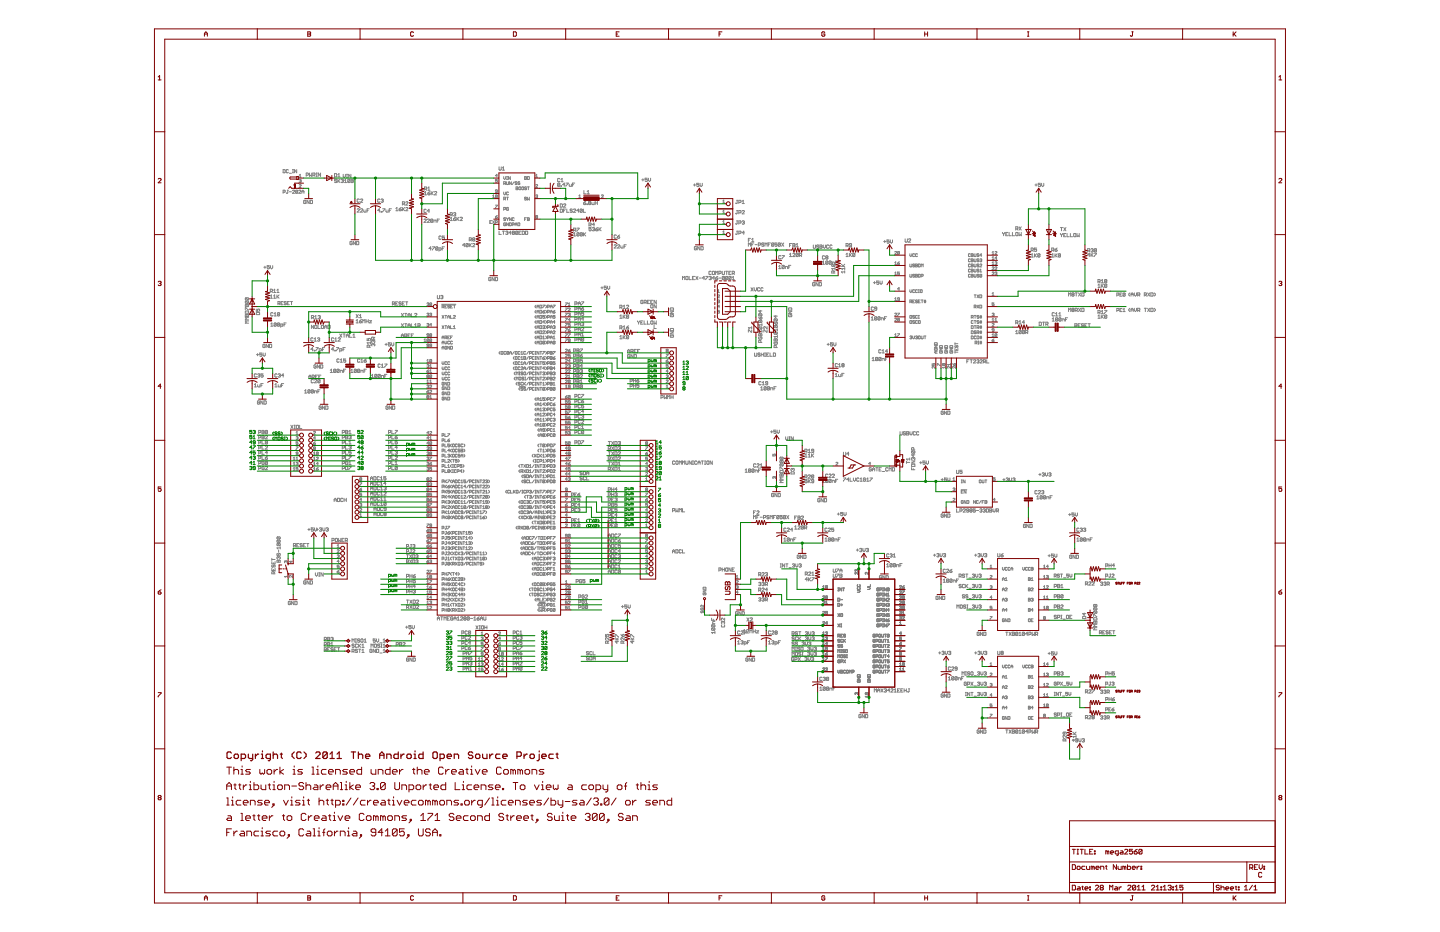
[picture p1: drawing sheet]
<svg xmlns="http://www.w3.org/2000/svg" width="432mm" height="279mm" viewBox="0 0 432 279" stroke-linecap="round" stroke-linejoin="round" font-family="sans-serif">
<g fill="#808080" stroke="#808080" stroke-width=".3">
<path d="M289.9 107.8v1z"/>
<path d="M289.9 107.8h.7z"/>
<path d="M289.9 108.3h.4z"/>
<path d="M291.2 107.8v1z"/>
<path d="M290.9 107.8h.7z"/>
<path d="M291.9 108.8h.7z"/>
<path d="M291.9 108.8l.7-.6z"/>
<path d="M292.6 108v.2z"/>
<path d="M292.4 107.8l.2 .2z"/>
<path d="M292.1 107.8h.3z"/>
<path d="M291.9 108l.2-.2z"/>
<path d="M292.9 108l.2-.2z"/>
<path d="M293.1 107.8h.3z"/>
<path d="M293.4 107.8l.2 .2z"/>
<path d="M293.6 108v.2z"/>
<path d="M293.6 108.2l-.2 .1z"/>
<path d="M293.2 108.3h.2z"/>
<path d="M293.4 108.3l.2 .2z"/>
<path d="M293.6 108.6l-.2 .2z"/>
<path d="M293.1 108.8h.3z"/>
<path d="M292.9 108.6l.2 .2z"/>
<path d="M293.9 108.8h.7z"/>
<path d="M293.9 108.8l.7-.6z"/>
<path d="M294.6 108v.2z"/>
<path d="M294.4 107.8l.2 .2z"/>
<path d="M294.1 107.8h.3z"/>
<path d="M293.9 108l.2-.2z"/>
<path d="M294.9 107.8v1z"/>
<path d="M294.9 107.8h.5z"/>
<path d="M295.4 107.8l.1 .2z"/>
<path d="M295.5 108v.3z"/>
<path d="M295.5 108.3l-.1 .2z"/>
<path d="M294.9 108.5h.5z"/>
<path d="M295.2 108.5l.3 .3z"/>
<path d="M295.9 107.8v1z"/>
<path d="M295.9 108.8h.6z"/>
<path d="M121.6 188h.7z"/>
<path d="M121.9 187.7v.7z"/>
<path d="M122.6 187.5h.7z"/>
<path d="M122.6 187.5v.5z"/>
<path d="M122.6 188l.3-.1z"/>
<path d="M122.9 187.9h.2z"/>
<path d="M123.1 187.9l.2 .1z"/>
<path d="M123.3 188v.4z"/>
<path d="M123.1 188.5l.2-.1z"/>
<path d="M122.8 188.5h.3z"/>
<path d="M122.6 188.4l.2 .1z"/>
<path d="M123.6 187.5v.7z"/>
<path d="M123.6 188.2l.3 .3z"/>
<path d="M123.9 188.5l.4-.3z"/>
<path d="M124.3 187.5v.7z"/>
<path d="M122.4 197.2l.2 .2z"/>
<path d="M122.1 197.2h.3z"/>
<path d="M121.9 197.4l.2-.2z"/>
<path d="M121.9 197.4v.7z"/>
<path d="M121.9 198.1l.2 .1z"/>
<path d="M122.1 198.2h.3z"/>
<path d="M122.4 198.2l.2-.1z"/>
<path d="M122.6 197.7v.4z"/>
<path d="M122.2 197.7h.4z"/>
<path d="M122.9 197.2v1z"/>
<path d="M122.9 197.2l.6 1z"/>
<path d="M123.5 197.2v1z"/>
<path d="M123.9 197.2v1z"/>
<path d="M123.9 198.2h.5z"/>
<path d="M124.4 198.2l.1-.1z"/>
<path d="M124.5 197.4v.7z"/>
<path d="M124.4 197.2l.1 .2z"/>
<path d="M123.9 197.2h.5z"/>
<path d="M115.4 103.2h.7z"/>
<path d="M115.8 102.9v.7z"/>
<path d="M116.4 102.7h.7z"/>
<path d="M116.4 102.7v.5z"/>
<path d="M116.4 103.2l.4-.1z"/>
<path d="M116.9 103.1l.2 .1z"/>
<path d="M117.1 103.2v.4z"/>
<path d="M117.1 103.6l-.2 .1z"/>
<path d="M116.6 103.7h.3z"/>
<path d="M116.4 103.6l.2 .1z"/>
<path d="M117.4 102.7v.7z"/>
<path d="M117.4 103.4l.4 .3z"/>
<path d="M118.1 103.4l-.3 .3z"/>
<path d="M118.1 102.7v.7z"/>
<path d="M116.2 121.7l.2 .2z"/>
<path d="M115.9 121.7h.3z"/>
<path d="M115.9 121.7l-.2 .2z"/>
<path d="M115.7 121.9v.6z"/>
<path d="M115.7 122.5l.2 .2z"/>
<path d="M115.9 122.7h.3z"/>
<path d="M116.2 122.7l.2-.2z"/>
<path d="M116.4 122.2v.3z"/>
<path d="M116.1 122.2h.3z"/>
<path d="M116.7 121.7v1z"/>
<path d="M116.7 121.7l.7 1z"/>
<path d="M117.4 121.7v1z"/>
<path d="M117.7 121.7v1z"/>
<path d="M117.7 122.7h.5z"/>
<path d="M118.2 122.7l.2-.2z"/>
<path d="M118.4 121.9v.6z"/>
<path d="M118.2 121.7l.2 .2z"/>
<path d="M117.7 121.7h.5z"/>
<path d="M91.6 174.1l.1 .2z"/>
<path d="M91.2 174.1h.4z"/>
<path d="M91.2 174.1l-.1 .2z"/>
<path d="M91.1 174.3v.6z"/>
<path d="M91.1 174.9l.1 .2z"/>
<path d="M91.2 175.1h.4z"/>
<path d="M91.7 174.9l-.1 .2z"/>
<path d="M91.7 174.6v.3z"/>
<path d="M91.4 174.6h.3z"/>
<path d="M92.1 174.1v1z"/>
<path d="M92.1 174.1l.6 1z"/>
<path d="M92.7 174.1v1z"/>
<path d="M93 174.1v1z"/>
<path d="M93 175.1h.6z"/>
<path d="M93.7 174.9l-.1 .2z"/>
<path d="M93.7 174.3v.6z"/>
<path d="M93.6 174.1l.1 .2z"/>
<path d="M93 174.1h.6z"/>
<path d="M92.3 158.7h.7z"/>
<path d="M92.6 158.4v.7z"/>
<path d="M93.3 158.2h.7z"/>
<path d="M93.3 158.2v.5z"/>
<path d="M93.3 158.7l.3-.1z"/>
<path d="M93.6 158.6h.2z"/>
<path d="M93.8 158.6l.2 .1z"/>
<path d="M94 158.7v.4z"/>
<path d="M93.8 159.2l.2-.1z"/>
<path d="M93.5 159.2h.3z"/>
<path d="M93.3 159.1l.2 .1z"/>
<path d="M94.3 158.2v.7z"/>
<path d="M94.3 158.9l.3 .3z"/>
<path d="M94.6 159.2l.4-.3z"/>
<path d="M95 158.2v.7z"/>
<path d="M86.9 180.3l.2 .1z"/>
<path d="M86.6 180.3h.3z"/>
<path d="M86.6 180.3l-.2 .1z"/>
<path d="M86.4 180.4v.7z"/>
<path d="M86.4 181.1l.2 .2z"/>
<path d="M86.6 181.3h.3z"/>
<path d="M86.9 181.3l.2-.2z"/>
<path d="M87.1 180.8v.3z"/>
<path d="M86.8 180.8h.3z"/>
<path d="M87.4 180.3v1z"/>
<path d="M87.4 180.3l.7 1z"/>
<path d="M88.1 180.3v1z"/>
<path d="M88.4 180.3v1z"/>
<path d="M88.4 181.3h.5z"/>
<path d="M88.9 181.3l.2-.2z"/>
<path d="M89.1 180.4v.7z"/>
<path d="M88.9 180.3l.2 .1z"/>
<path d="M88.4 180.3h.5z"/>
<path d="M91.6 60l.1 .2z"/>
<path d="M91.2 60h.4z"/>
<path d="M91.2 60l-.1 .2z"/>
<path d="M91.1 60.2v.7z"/>
<path d="M91.1 60.9l.1 .1z"/>
<path d="M91.2 61h.4z"/>
<path d="M91.6 61l.1-.1z"/>
<path d="M91.7 60.5v.4z"/>
<path d="M91.4 60.5h.3z"/>
<path d="M92.1 60v1z"/>
<path d="M92.1 60l.6 1z"/>
<path d="M92.7 60v1z"/>
<path d="M93 60v1z"/>
<path d="M93 61h.6z"/>
<path d="M93.6 61l.1-.1z"/>
<path d="M93.7 60.2v.7z"/>
<path d="M93.6 60l.1 .2z"/>
<path d="M93 60h.6z"/>
<path d="M192.7 90l.1 .2z"/>
<path d="M192.3 90h.4z"/>
<path d="M192.3 90l-.2 .2z"/>
<path d="M192.1 90.2v.6z"/>
<path d="M192.1 90.8l.2 .2z"/>
<path d="M192.3 91h.4z"/>
<path d="M192.8 90.8l-.1 .2z"/>
<path d="M192.8 90.5v.3z"/>
<path d="M192.5 90.5h.3z"/>
<path d="M193.1 90v1z"/>
<path d="M193.1 90h.6z"/>
<path d="M193.7 90l.1 .2z"/>
<path d="M193.8 90.2v.3z"/>
<path d="M193.8 90.5l-.1 .2z"/>
<path d="M193.1 90.7h.6z"/>
<path d="M193.5 90.7l.3 .3z"/>
<path d="M194.1 90h.7z"/>
<path d="M194.1 90v1z"/>
<path d="M194.1 91h.7z"/>
<path d="M194.1 90.5h.4z"/>
<path d="M195.1 90h.7z"/>
<path d="M195.1 90v1z"/>
<path d="M195.1 91h.7z"/>
<path d="M195.1 90.5h.4z"/>
<path d="M196.1 90v1z"/>
<path d="M196.1 90l.7 1z"/>
<path d="M196.8 90v1z"/>
<path d="M201 94.4l.1-.1z"/>
<path d="M201 94.4v.4z"/>
<path d="M201 94.8l.1 .2z"/>
<path d="M201.1 95h.7z"/>
<path d="M201.8 95l.2-.2z"/>
<path d="M202 94.4v.4z"/>
<path d="M201.8 94.3l.2 .1z"/>
<path d="M201.5 94.3h.3z"/>
<path d="M201.5 94.3v.3z"/>
<path d="M201 94h1z"/>
<path d="M201 94l1-.7z"/>
<path d="M201 93.3h1z"/>
<path d="M201 93h1z"/>
<path d="M202 92.5v.5z"/>
<path d="M201.8 92.3l.2 .2z"/>
<path d="M201.1 92.3h.7z"/>
<path d="M201.1 92.3l-.1 .2z"/>
<path d="M201 92.5v.5z"/>
<path d="M180.2 86.3h.6z"/>
<path d="M180.5 86v.6z"/>
<path d="M181.2 85.8h.6z"/>
<path d="M181.2 85.8v.5z"/>
<path d="M181.2 86.3l.3-.2z"/>
<path d="M181.7 86.1l.1 .2z"/>
<path d="M181.8 86.3v.3z"/>
<path d="M181.8 86.6l-.1 .2z"/>
<path d="M181.4 86.8h.3z"/>
<path d="M181.2 86.6l.2 .2z"/>
<path d="M182.2 85.8v.6z"/>
<path d="M182.2 86.4l.3 .4z"/>
<path d="M182.5 86.8l.3-.4z"/>
<path d="M182.8 85.8v.6z"/>
<path d="M100.8 53.7l.2 .2z"/>
<path d="M100.5 53.7h.3z"/>
<path d="M100.3 53.9l.2-.2z"/>
<path d="M100.3 53.9v.2z"/>
<path d="M100.3 54.1l.2 .1z"/>
<path d="M100.5 54.2h.3z"/>
<path d="M100.8 54.2l.2 .2z"/>
<path d="M101 54.4v.2z"/>
<path d="M101 54.6l-.2 .1z"/>
<path d="M100.5 54.7h.3z"/>
<path d="M100.3 54.6l.2 .1z"/>
<path d="M101.3 53.7v1z"/>
<path d="M101.3 54.4l.7-.7z"/>
<path d="M101.5 54.2l.5 .5z"/>
<path d="M102.3 53.9l.2-.2z"/>
<path d="M102.5 53.7h.3z"/>
<path d="M102.8 53.7l.2 .2z"/>
<path d="M103 53.9v.2z"/>
<path d="M102.8 54.2l.2-.1z"/>
<path d="M102.8 54.2l.2 .2z"/>
<path d="M103 54.4v.2z"/>
<path d="M103 54.6l-.2 .1z"/>
<path d="M102.5 54.7h.3z"/>
<path d="M102.3 54.6l.2 .1z"/>
<path d="M103.3 54.1l.3-.4z"/>
<path d="M103.6 53.7v1z"/>
<path d="M103.3 54.7h.6z"/>
<path d="M104.3 53.9v.7z"/>
<path d="M104.3 53.9l.2-.2z"/>
<path d="M104.5 53.7h.3z"/>
<path d="M104.8 53.7l.1 .2z"/>
<path d="M104.9 53.9v.7z"/>
<path d="M104.9 54.6l-.1 .1z"/>
<path d="M104.5 54.7h.3z"/>
<path d="M104.3 54.6l.2 .1z"/>
<path d="M104.3 54.6l.6-.7z"/>
<path d="M105.3 53.7v1z"/>
<path d="M105.3 53.7h.5z"/>
<path d="M105.8 53.7l.1 .2z"/>
<path d="M105.9 53.9v.2z"/>
<path d="M105.8 54.2l.1-.1z"/>
<path d="M105.8 54.2l.1 .2z"/>
<path d="M105.9 54.4v.2z"/>
<path d="M105.9 54.6l-.1 .1z"/>
<path d="M105.3 54.7h.5z"/>
<path d="M105.3 54.2h.5z"/>
<path d="M91.3 117.2l.4-.3z"/>
<path d="M91.7 116.9v.9z"/>
<path d="M91.3 117.8h.7z"/>
<path d="M92.3 117v.7z"/>
<path d="M92.3 117l.2-.1z"/>
<path d="M92.5 116.9h.3z"/>
<path d="M92.8 116.9l.2 .1z"/>
<path d="M93 117v.7z"/>
<path d="M93 117.7l-.2 .1z"/>
<path d="M92.5 117.8h.3z"/>
<path d="M92.3 117.7l.2 .1z"/>
<path d="M92.3 117.7l.7-.7z"/>
<path d="M93.3 117v.7z"/>
<path d="M93.3 117l.2-.1z"/>
<path d="M93.5 116.9h.3z"/>
<path d="M93.8 116.9l.2 .1z"/>
<path d="M94 117v.7z"/>
<path d="M94 117.7l-.2 .1z"/>
<path d="M93.5 117.8h.3z"/>
<path d="M93.3 117.7l.2 .1z"/>
<path d="M93.3 117.7l.7-.7z"/>
<path d="M94.3 117.2v.6z"/>
<path d="M94.3 117.2h.5z"/>
<path d="M94.8 117.2l.2 .1z"/>
<path d="M95 117.3v.5z"/>
<path d="M95.3 116.9v.9z"/>
<path d="M95.3 116.9h.7z"/>
<path d="M95.3 117.3h.4z"/>
<path d="M96.2 121.7l.1 .2z"/>
<path d="M95.9 121.7h.3z"/>
<path d="M95.9 121.7l-.2 .2z"/>
<path d="M95.7 121.9v.6z"/>
<path d="M95.7 122.5l.2 .2z"/>
<path d="M95.9 122.7h.3z"/>
<path d="M96.2 122.7l.1-.2z"/>
<path d="M96.3 122.2v.3z"/>
<path d="M96 122.2h.3z"/>
<path d="M96.7 121.7v1z"/>
<path d="M96.7 121.7l.6 1z"/>
<path d="M97.3 121.7v1z"/>
<path d="M97.7 121.7v1z"/>
<path d="M97.7 122.7h.5z"/>
<path d="M98.2 122.7l.1-.2z"/>
<path d="M98.3 121.9v.6z"/>
<path d="M98.2 121.7l.1 .2z"/>
<path d="M97.7 121.7h.5z"/>
<path d="M111.4 112.6l.3-.4z"/>
<path d="M111.7 112.2v1z"/>
<path d="M111.4 113.2h.6z"/>
<path d="M112.4 112.4v.6z"/>
<path d="M112.4 112.4l.1-.2z"/>
<path d="M112.5 112.2h.4z"/>
<path d="M112.9 112.2l.1 .2z"/>
<path d="M113 112.4v.6z"/>
<path d="M113 113l-.1 .2z"/>
<path d="M112.5 113.2h.4z"/>
<path d="M112.4 113l.1 .2z"/>
<path d="M113 112.4l-.6 .6z"/>
<path d="M113.4 112.4v.6z"/>
<path d="M113.4 112.4l.1-.2z"/>
<path d="M113.5 112.2h.4z"/>
<path d="M113.9 112.2l.1 .2z"/>
<path d="M114 112.4v.6z"/>
<path d="M114 113l-.1 .2z"/>
<path d="M113.5 113.2h.4z"/>
<path d="M113.4 113l.1 .2z"/>
<path d="M113.4 113l.6-.6z"/>
<path d="M114.4 112.6v.6z"/>
<path d="M114.4 112.6h.4z"/>
<path d="M114.8 112.6l.2 .1z"/>
<path d="M115 112.7v.5z"/>
<path d="M115.4 112.2v1z"/>
<path d="M115.4 112.2h.6z"/>
<path d="M115.4 112.7h.3z"/>
<path d="M94.8 158.7h.7z"/>
<path d="M95.1 158.4v.7z"/>
<path d="M95.9 158.2l-.1 .2z"/>
<path d="M95.9 158.2h.4z"/>
<path d="M96.3 158.2l.2 .2z"/>
<path d="M96.5 158.4v.2z"/>
<path d="M96.3 158.7l.2-.1z"/>
<path d="M96.1 158.7h.2z"/>
<path d="M96.3 158.7l.2 .2z"/>
<path d="M96.5 158.9v.2z"/>
<path d="M96.5 159.1l-.2 .1z"/>
<path d="M95.9 159.2h.4z"/>
<path d="M95.8 159.1l.1 .1z"/>
<path d="M96.8 158.2v.7z"/>
<path d="M96.8 158.9l.3 .3z"/>
<path d="M97.1 159.2l.3-.3z"/>
<path d="M97.4 158.2v.7z"/>
<path d="M97.8 158.4l.1-.2z"/>
<path d="M97.9 158.2h.4z"/>
<path d="M98.3 158.2l.1 .2z"/>
<path d="M98.4 158.4v.2z"/>
<path d="M98.3 158.7l.1-.1z"/>
<path d="M98.1 158.7h.2z"/>
<path d="M98.3 158.7l.1 .2z"/>
<path d="M98.4 158.9v.2z"/>
<path d="M98.3 159.2l.1-.1z"/>
<path d="M97.9 159.2h.4z"/>
<path d="M97.8 159.1l.1 .1z"/>
<path d="M186.3 181.9h.7z"/>
<path d="M186.7 181.5v.7z"/>
<path d="M187.3 181.4h.7z"/>
<path d="M187.3 181.4v.5z"/>
<path d="M187.3 181.9l.4-.2z"/>
<path d="M187.7 181.7h.2z"/>
<path d="M187.9 181.7l.1 .2z"/>
<path d="M188 181.9v.3z"/>
<path d="M188 182.2l-.1 .1z"/>
<path d="M187.5 182.3h.4z"/>
<path d="M187.3 182.2l.2 .1z"/>
<path d="M188.3 181.4v.6z"/>
<path d="M188.3 182l.4 .3z"/>
<path d="M188.7 182.3l.3-.3z"/>
<path d="M189 181.4v.6z"/>
<path d="M131.1 185.2v.7z"/>
<path d="M131.5 184.9l-.4 .3z"/>
<path d="M131.5 184.9l.3 .3z"/>
<path d="M131.8 185.2v.7z"/>
<path d="M131.1 185.4h.7z"/>
<path d="M132.5 184.9v1z"/>
<path d="M132.1 184.9h.7z"/>
<path d="M133.1 184.9v1z"/>
<path d="M133.1 184.9l.4 .3z"/>
<path d="M133.5 185.2l.3-.3z"/>
<path d="M133.8 184.9v1z"/>
<path d="M134.1 184.9h.7z"/>
<path d="M134.1 184.9v1z"/>
<path d="M134.1 185.9h.7z"/>
<path d="M134.1 185.4h.3z"/>
<path d="M135.6 184.9l.2 .2z"/>
<path d="M135.3 184.9h.3z"/>
<path d="M135.3 184.9l-.2 .2z"/>
<path d="M135.1 185.1v.6z"/>
<path d="M135.1 185.7l.2 .2z"/>
<path d="M135.3 185.9h.3z"/>
<path d="M135.6 185.9l.2-.2z"/>
<path d="M135.8 185.4v.3z"/>
<path d="M135.4 185.4h.4z"/>
<path d="M136.1 185.2v.7z"/>
<path d="M136.4 184.9l-.3 .3z"/>
<path d="M136.4 184.9l.4 .3z"/>
<path d="M136.8 185.2v.7z"/>
<path d="M136.1 185.4h.7z"/>
<path d="M137.4 184.9l-.3 .3z"/>
<path d="M137.4 184.9v1z"/>
<path d="M137.1 185.9h.7z"/>
<path d="M138.1 185.9h.7z"/>
<path d="M138.1 185.9l.7-.7z"/>
<path d="M138.8 185.1v.1z"/>
<path d="M138.6 184.9l.2 .2z"/>
<path d="M138.3 184.9h.3z"/>
<path d="M138.3 184.9l-.2 .2z"/>
<path d="M139.1 185.1l.2-.2z"/>
<path d="M139.3 184.9h.3z"/>
<path d="M139.6 184.9l.2 .2z"/>
<path d="M139.8 185.1v.1z"/>
<path d="M139.6 185.4l.2-.2z"/>
<path d="M139.6 185.4l.2 .2z"/>
<path d="M139.8 185.6v.1z"/>
<path d="M139.6 185.9l.2-.2z"/>
<path d="M139.3 185.9h.3z"/>
<path d="M139.1 185.7l.2 .2z"/>
<path d="M139.1 185.6v.1z"/>
<path d="M139.1 185.6l.2-.2z"/>
<path d="M139.1 185.2l.2 .2z"/>
<path d="M139.1 185.1v.1z"/>
<path d="M139.3 185.4h.3z"/>
<path d="M140.1 185.1v.6z"/>
<path d="M140.1 185.1l.1-.2z"/>
<path d="M140.2 184.9h.4z"/>
<path d="M140.6 184.9l.1 .2z"/>
<path d="M140.7 185.1v.6z"/>
<path d="M140.7 185.7l-.1 .2z"/>
<path d="M140.2 185.9h.4z"/>
<path d="M140.1 185.7l.1 .2z"/>
<path d="M140.1 185.7l.6-.6z"/>
<path d="M141.1 185.4h.6z"/>
<path d="M142.1 185.2l.3-.3z"/>
<path d="M142.4 184.9v1z"/>
<path d="M142.1 185.9h.6z"/>
<path d="M143.4 185.1l.3-.2z"/>
<path d="M143.1 185.4l.3-.3z"/>
<path d="M143.1 185.4v.3z"/>
<path d="M143.1 185.7l.1 .2z"/>
<path d="M143.2 185.9h.3z"/>
<path d="M143.5 185.9l.2-.2z"/>
<path d="M143.7 185.6v.1z"/>
<path d="M143.5 185.4l.2 .2z"/>
<path d="M143.1 185.4h.4z"/>
<path d="M144.1 185.2v.7z"/>
<path d="M144.1 185.2l.3-.3z"/>
<path d="M144.4 184.9l.3 .3z"/>
<path d="M144.7 185.2v.7z"/>
<path d="M144.1 185.4h.6z"/>
<path d="M145.1 184.9v.8z"/>
<path d="M145.1 185.7l.1 .2z"/>
<path d="M145.2 185.9h.3z"/>
<path d="M145.5 185.9l.2-.2z"/>
<path d="M145.7 184.9v.8z"/>
<path d="M105.5 110.7l-.3 .3z"/>
<path d="M105.5 110.7v1z"/>
<path d="M105.2 111.7h.7z"/>
<path d="M106.2 110.8v.7z"/>
<path d="M106.4 110.7l-.2 .1z"/>
<path d="M106.4 110.7h.3z"/>
<path d="M106.7 110.7l.2 .1z"/>
<path d="M106.9 110.8v.7z"/>
<path d="M106.9 111.5l-.2 .2z"/>
<path d="M106.4 111.7h.3z"/>
<path d="M106.2 111.5l.2 .2z"/>
<path d="M106.2 111.5l.7-.7z"/>
<path d="M107.2 110.8v.7z"/>
<path d="M107.4 110.7l-.2 .1z"/>
<path d="M107.4 110.7h.3z"/>
<path d="M107.7 110.7l.2 .1z"/>
<path d="M107.9 110.8v.7z"/>
<path d="M107.9 111.5l-.2 .2z"/>
<path d="M107.4 111.7h.3z"/>
<path d="M107.2 111.5l.2 .2z"/>
<path d="M107.2 111.5l.7-.7z"/>
<path d="M108.2 111v.7z"/>
<path d="M108.2 111h.5z"/>
<path d="M108.7 111l.2 .2z"/>
<path d="M108.9 111.2v.5z"/>
<path d="M109.2 110.7v1z"/>
<path d="M109.2 110.7h.7z"/>
<path d="M109.2 111.2h.3z"/>
<path d="M99 111l.4-.3z"/>
<path d="M99.4 110.7v1z"/>
<path d="M99 111.7h.7z"/>
<path d="M100 110.8v.7z"/>
<path d="M100 110.8l.2-.1z"/>
<path d="M100.2 110.7h.3z"/>
<path d="M100.5 110.7l.2 .1z"/>
<path d="M100.7 110.8v.7z"/>
<path d="M100.7 111.5l-.2 .2z"/>
<path d="M100.2 111.7h.3z"/>
<path d="M100 111.5l.2 .2z"/>
<path d="M100 111.5l.7-.7z"/>
<path d="M101 110.8v.7z"/>
<path d="M101 110.8l.2-.1z"/>
<path d="M101.2 110.7h.3z"/>
<path d="M101.5 110.7l.2 .1z"/>
<path d="M101.7 110.8v.7z"/>
<path d="M101.7 111.5l-.2 .2z"/>
<path d="M101.2 111.7h.3z"/>
<path d="M101 111.5l.2 .2z"/>
<path d="M101 111.5l.7-.7z"/>
<path d="M102 111v.7z"/>
<path d="M102 111h.5z"/>
<path d="M102.5 111l.2 .2z"/>
<path d="M102.7 111.2v.5z"/>
<path d="M103 110.7v1z"/>
<path d="M103 110.7h.7z"/>
<path d="M103 111.2h.4z"/>
<path d="M81.2 97.1l.3-.3z"/>
<path d="M81.5 96.8v1z"/>
<path d="M81.2 97.8h.7z"/>
<path d="M82.2 97v.6z"/>
<path d="M82.2 97l.2-.2z"/>
<path d="M82.4 96.8h.3z"/>
<path d="M82.7 96.8l.1 .2z"/>
<path d="M82.8 97v.6z"/>
<path d="M82.7 97.8l.1-.2z"/>
<path d="M82.4 97.8h.3z"/>
<path d="M82.2 97.6l.2 .2z"/>
<path d="M82.2 97.6l.6-.6z"/>
<path d="M83.2 97v.6z"/>
<path d="M83.2 97l.2-.2z"/>
<path d="M83.4 96.8h.3z"/>
<path d="M83.7 96.8l.1 .2z"/>
<path d="M83.8 97v.6z"/>
<path d="M83.7 97.8l.1-.2z"/>
<path d="M83.4 97.8h.3z"/>
<path d="M83.2 97.6l.2 .2z"/>
<path d="M83.2 97.6l.6-.6z"/>
<path d="M84.2 97.1v1z"/>
<path d="M84.2 97.1h.5z"/>
<path d="M84.7 97.1l.1 .2z"/>
<path d="M84.8 97.3v.3z"/>
<path d="M84.7 97.8l.1-.2z"/>
<path d="M84.2 97.8h.5z"/>
<path d="M85.2 96.8v1z"/>
<path d="M85.2 96.8h.6z"/>
<path d="M85.2 97.3h.3z"/>
<path d="M79.1 80.1h.7z"/>
<path d="M79.4 79.8v.7z"/>
<path d="M80.1 79.6h.7z"/>
<path d="M80.1 79.6v.5z"/>
<path d="M80.1 80.1l.3-.2z"/>
<path d="M80.4 79.9h.2z"/>
<path d="M80.6 79.9l.2 .2z"/>
<path d="M80.8 80.1v.4z"/>
<path d="M80.6 80.6l.2-.1z"/>
<path d="M80.3 80.6h.3z"/>
<path d="M80.1 80.5l.2 .1z"/>
<path d="M81.1 79.6v.7z"/>
<path d="M81.1 80.3l.3 .3z"/>
<path d="M81.4 80.6l.4-.3z"/>
<path d="M81.8 79.6v.7z"/>
<path d="M79.3 103.2l.2 .2z"/>
<path d="M79 103.2h.3z"/>
<path d="M79 103.2l-.2 .2z"/>
<path d="M78.8 103.4v.6z"/>
<path d="M78.8 104l.2 .2z"/>
<path d="M79 104.2h.3z"/>
<path d="M79.3 104.2l.2-.2z"/>
<path d="M79.5 103.7v.3z"/>
<path d="M79.2 103.7h.3z"/>
<path d="M79.8 103.2v1z"/>
<path d="M79.8 103.2l.7 1z"/>
<path d="M80.5 103.2v1z"/>
<path d="M80.8 103.2v1z"/>
<path d="M80.8 104.2h.5z"/>
<path d="M81.5 104l-.2 .2z"/>
<path d="M81.5 103.4v.6z"/>
<path d="M81.3 103.2l.2 .2z"/>
<path d="M80.8 103.2h.5z"/>
<path d="M246.9 78.2l-.3 .4z"/>
<path d="M246.9 78.2v1z"/>
<path d="M246.6 79.2h.7z"/>
<path d="M247.6 78.4v.7z"/>
<path d="M247.6 78.4l.2-.2z"/>
<path d="M247.8 78.2h.3z"/>
<path d="M248.1 78.2l.2 .2z"/>
<path d="M248.3 78.4v.7z"/>
<path d="M248.3 79.1l-.2 .1z"/>
<path d="M247.8 79.2h.3z"/>
<path d="M247.6 79.1l.2 .1z"/>
<path d="M247.6 79.1l.7-.7z"/>
<path d="M248.6 78.4v.7z"/>
<path d="M248.6 78.4l.2-.2z"/>
<path d="M248.8 78.2h.3z"/>
<path d="M249.1 78.2l.2 .2z"/>
<path d="M249.3 78.4v.7z"/>
<path d="M249.3 79.1l-.2 .1z"/>
<path d="M248.8 79.2h.3z"/>
<path d="M248.6 79.1l.2 .1z"/>
<path d="M248.6 79.1l.7-.7z"/>
<path d="M249.6 78.6v.6z"/>
<path d="M249.6 78.6h.5z"/>
<path d="M250.1 78.6l.1 .1z"/>
<path d="M250.2 78.7v.5z"/>
<path d="M250.6 78.2v1z"/>
<path d="M250.6 78.2h.6z"/>
<path d="M250.6 78.7h.3z"/>
<path d="M244.2 84.7l.1 .2z"/>
<path d="M243.8 84.7h.4z"/>
<path d="M243.8 84.7l-.1 .2z"/>
<path d="M243.7 84.9v.6z"/>
<path d="M243.7 85.5l.1 .2z"/>
<path d="M243.8 85.7h.4z"/>
<path d="M244.2 85.7l.1-.2z"/>
<path d="M244.3 85.2v.3z"/>
<path d="M244 85.2h.3z"/>
<path d="M244.7 84.7v1z"/>
<path d="M244.7 84.7l.6 1z"/>
<path d="M245.3 84.7v1z"/>
<path d="M245.7 84.7v1z"/>
<path d="M245.7 85.7h.5z"/>
<path d="M246.3 85.5l-.1 .2z"/>
<path d="M246.3 84.9v.6z"/>
<path d="M246.2 84.7l.1 .2z"/>
<path d="M245.7 84.7h.5z"/>
<path d="M311.2 148.6l-.3 .3z"/>
<path d="M311.2 148.6v1z"/>
<path d="M310.9 149.6h.6z"/>
<path d="M311.9 148.8v.6z"/>
<path d="M311.9 148.8l.2-.2z"/>
<path d="M312.1 148.6h.3z"/>
<path d="M312.4 148.6l.1 .2z"/>
<path d="M312.5 148.8v.6z"/>
<path d="M312.4 149.6l.1-.2z"/>
<path d="M312.1 149.6h.3z"/>
<path d="M311.9 149.4l.2 .2z"/>
<path d="M311.9 149.4l.6-.6z"/>
<path d="M312.9 148.8v.6z"/>
<path d="M312.9 148.8l.1-.2z"/>
<path d="M313 148.6h.4z"/>
<path d="M313.4 148.6l.1 .2z"/>
<path d="M313.5 148.8v.6z"/>
<path d="M313.4 149.6l.1-.2z"/>
<path d="M313 149.6h.4z"/>
<path d="M312.9 149.4l.1 .2z"/>
<path d="M312.9 149.4l.6-.6z"/>
<path d="M313.9 148.9v.7z"/>
<path d="M313.9 148.9h.5z"/>
<path d="M314.4 148.9l.1 .2z"/>
<path d="M314.5 149.1v.5z"/>
<path d="M314.9 148.6v1z"/>
<path d="M314.9 148.6h.6z"/>
<path d="M314.9 149.1h.3z"/>
<path d="M300.6 69.7v.1z"/>
<path d="M300.6 69.8l.3 .4z"/>
<path d="M301.3 69.8l-.4 .4z"/>
<path d="M301.3 69.7v.1z"/>
<path d="M300.9 70.2v.5z"/>
<path d="M301.6 69.7h.7z"/>
<path d="M301.6 69.7v1z"/>
<path d="M301.6 70.7h.7z"/>
<path d="M301.6 70.2h.3z"/>
<path d="M302.6 69.7v1z"/>
<path d="M302.6 70.7h.6z"/>
<path d="M303.6 69.7v1z"/>
<path d="M303.6 70.7h.6z"/>
<path d="M304.8 69.7h.3z"/>
<path d="M304.6 69.8l.2-.1z"/>
<path d="M304.6 69.8v.7z"/>
<path d="M304.6 70.5l.2 .2z"/>
<path d="M304.8 70.7h.3z"/>
<path d="M305.1 70.7l.1-.2z"/>
<path d="M305.2 69.8v.7z"/>
<path d="M305.1 69.7l.1 .1z"/>
<path d="M305.6 69.7v1z"/>
<path d="M305.6 70.7l.3-.4z"/>
<path d="M305.9 70.3l.3 .4z"/>
<path d="M306.2 69.7v1z"/>
<path d="M318 70.1l.3 .4z"/>
<path d="M318.3 70.5l.3-.4z"/>
<path d="M318.3 70.5v.5z"/>
<path d="M319 70h.6z"/>
<path d="M319 70v1z"/>
<path d="M319 71h.6z"/>
<path d="M319 70.5h.3z"/>
<path d="M320 70v1z"/>
<path d="M320 71h.6z"/>
<path d="M321 70v1z"/>
<path d="M321 71h.6z"/>
<path d="M322.1 70h.3z"/>
<path d="M322.1 70l-.1 .1z"/>
<path d="M322 70.1v.7z"/>
<path d="M322 70.8l.1 .2z"/>
<path d="M322.1 71h.3z"/>
<path d="M322.4 71l.2-.2z"/>
<path d="M322.6 70.1v.7z"/>
<path d="M322.4 70l.2 .1z"/>
<path d="M323 70v1z"/>
<path d="M323 71l.3-.3z"/>
<path d="M323.3 70.7l.3 .3z"/>
<path d="M323.6 70v1z"/>
<path d="M310.3 55.5h.7z"/>
<path d="M310.7 55.1v.7z"/>
<path d="M311.3 54.9h.7z"/>
<path d="M311.3 54.9v.6z"/>
<path d="M311.3 55.5l.4-.2z"/>
<path d="M311.7 55.3h.1z"/>
<path d="M311.8 55.3l.2 .2z"/>
<path d="M312 55.5v.3z"/>
<path d="M312 55.8l-.2 .1z"/>
<path d="M311.5 55.9h.3z"/>
<path d="M311.3 55.8l.2 .1z"/>
<path d="M312.3 54.9v.7z"/>
<path d="M312.3 55.6l.4 .3z"/>
<path d="M313 55.6l-.3 .3z"/>
<path d="M313 54.9v.7z"/>
<path d="M261.5 107.5l.3-.4z"/>
<path d="M261.8 107.1v1z"/>
<path d="M261.5 108.1h.7z"/>
<path d="M262.5 107.3v.7z"/>
<path d="M262.7 107.1l-.2 .2z"/>
<path d="M262.7 107.1h.3z"/>
<path d="M263 107.1l.2 .2z"/>
<path d="M263.2 107.3v.7z"/>
<path d="M263 108.1l.2-.1z"/>
<path d="M262.7 108.1h.3z"/>
<path d="M262.5 108l.2 .1z"/>
<path d="M262.5 108l.7-.7z"/>
<path d="M263.5 107.3v.7z"/>
<path d="M263.7 107.1l-.2 .2z"/>
<path d="M263.7 107.1h.3z"/>
<path d="M264 107.1l.2 .2z"/>
<path d="M264.2 107.3v.7z"/>
<path d="M264 108.1l.2-.1z"/>
<path d="M263.7 108.1h.3z"/>
<path d="M263.5 108l.2 .1z"/>
<path d="M263.5 108l.7-.7z"/>
<path d="M264.5 107.5v.6z"/>
<path d="M264.5 107.5h.5z"/>
<path d="M265 107.5l.2 .1z"/>
<path d="M265.2 107.6v.5z"/>
<path d="M265.5 107.1v1z"/>
<path d="M265.5 107.1h.7z"/>
<path d="M265.5 107.6h.3z"/>
<path d="M191.2 96.3l.3 .4z"/>
<path d="M191.8 96.3l-.3 .4z"/>
<path d="M191.5 96.7v.5z"/>
<path d="M192.1 96.2h.7z"/>
<path d="M192.1 96.2v1z"/>
<path d="M192.1 97.2h.7z"/>
<path d="M192.1 96.7h.4z"/>
<path d="M193.1 96.2v1z"/>
<path d="M193.1 97.2h.7z"/>
<path d="M194.1 96.2v1z"/>
<path d="M194.1 97.2h.7z"/>
<path d="M195.3 96.2h.3z"/>
<path d="M195.1 96.3l.2-.1z"/>
<path d="M195.1 96.3v.7z"/>
<path d="M195.1 97l.2 .2z"/>
<path d="M195.3 97.2h.3z"/>
<path d="M195.6 97.2l.2-.2z"/>
<path d="M195.8 96.3v.7z"/>
<path d="M195.6 96.2l.2 .1z"/>
<path d="M196.1 96.2v1z"/>
<path d="M196.1 97.2l.4-.3z"/>
<path d="M196.5 96.9l.3 .3z"/>
<path d="M196.8 96.2v1z"/>
<path d="M201.1 100.5l-.1 .1z"/>
<path d="M201 100.6v.3z"/>
<path d="M201 100.9l.1 .2z"/>
<path d="M201.1 101.1h.7z"/>
<path d="M201.8 101.1l.2-.2z"/>
<path d="M202 100.6v.3z"/>
<path d="M201.8 100.5l.2 .1z"/>
<path d="M201.5 100.5h.3z"/>
<path d="M201.5 100.5v.3z"/>
<path d="M201 100.1h1z"/>
<path d="M201 100.1l1-.6z"/>
<path d="M201 99.5h1z"/>
<path d="M201 99.1h1z"/>
<path d="M202 98.6v.5z"/>
<path d="M201.8 98.5l.2 .1z"/>
<path d="M201.1 98.5h.7z"/>
<path d="M201.1 98.5l-.1 .1z"/>
<path d="M201 98.6v.5z"/>
<path d="M315.8 95.3l-.3 .3z"/>
<path d="M315.8 95.3v1z"/>
<path d="M315.5 96.3h.7z"/>
<path d="M316.5 95.4v.7z"/>
<path d="M316.5 95.4l.2-.1z"/>
<path d="M316.7 95.3h.3z"/>
<path d="M317 95.3l.2 .1z"/>
<path d="M317.2 95.4v.7z"/>
<path d="M317.2 96.1l-.2 .2z"/>
<path d="M316.7 96.3h.3z"/>
<path d="M316.5 96.1l.2 .2z"/>
<path d="M316.5 96.1l.7-.7z"/>
<path d="M317.5 95.4v.7z"/>
<path d="M317.5 95.4l.2-.1z"/>
<path d="M317.7 95.3h.3z"/>
<path d="M318 95.3l.2 .1z"/>
<path d="M318.2 95.4v.7z"/>
<path d="M318.2 96.1l-.2 .2z"/>
<path d="M317.7 96.3h.3z"/>
<path d="M317.5 96.1l.2 .2z"/>
<path d="M317.5 96.1l.7-.7z"/>
<path d="M318.5 95.6v.7z"/>
<path d="M318.5 95.6h.5z"/>
<path d="M319 95.6l.1 .2z"/>
<path d="M319.1 95.8v.5z"/>
<path d="M319.5 95.3v1z"/>
<path d="M319.5 95.3h.6z"/>
<path d="M319.5 95.8h.3z"/>
<path d="M273.3 140.8h1z"/>
<path d="M273.3 140.2v.6z"/>
<path d="M273.8 140.5v.3z"/>
<path d="M273.3 139.8h1z"/>
<path d="M274.3 139.3v.5z"/>
<path d="M274.2 139.2l.1 .1z"/>
<path d="M273.5 139.2h.7z"/>
<path d="M273.5 139.2l-.2 .1z"/>
<path d="M273.3 139.3v.5z"/>
<path d="M273.3 138.8h1z"/>
<path d="M273.3 138.8l1-.6z"/>
<path d="M273.3 138.2h1z"/>
<path d="M273.3 137.7l.2 .1z"/>
<path d="M273.3 137.3v.4z"/>
<path d="M273.3 137.3l.2-.1z"/>
<path d="M273.5 137.2h.2z"/>
<path d="M273.7 137.2l.1 .1z"/>
<path d="M273.8 137.3v.2z"/>
<path d="M273.8 137.3l.2-.1z"/>
<path d="M274.2 137.2l.1 .1z"/>
<path d="M274.3 137.3v.4z"/>
<path d="M274.2 137.8l.1-.1z"/>
<path d="M273.3 136.4h1z"/>
<path d="M273.3 136.4l.5 .4z"/>
<path d="M273.8 136.2v.6z"/>
<path d="M273.5 135.9h.7z"/>
<path d="M273.3 135.7l.2 .2z"/>
<path d="M273.3 135.4v.3z"/>
<path d="M273.3 135.4l.2-.2z"/>
<path d="M273.5 135.2h.7z"/>
<path d="M274.2 135.2l.1 .2z"/>
<path d="M274.3 135.4v.3z"/>
<path d="M274.2 135.9l.1-.2z"/>
<path d="M273.5 135.2l.7 .7z"/>
<path d="M273.3 134.9h1z"/>
<path d="M273.3 134.4v.5z"/>
<path d="M273.3 134.4l.2-.2z"/>
<path d="M273.5 134.2h.3z"/>
<path d="M273.8 134.2l.2 .2z"/>
<path d="M274 134.4v.5z"/>
<path d="M245.7 149.5l.2 .1z"/>
<path d="M245.4 149.5h.3z"/>
<path d="M245.4 149.5l-.2 .1z"/>
<path d="M245.2 149.6v.7z"/>
<path d="M245.2 150.3l.2 .2z"/>
<path d="M245.4 150.5h.3z"/>
<path d="M245.9 150.3l-.2 .2z"/>
<path d="M245.9 149.9v.4z"/>
<path d="M245.6 149.9h.3z"/>
<path d="M246.2 149.5v1z"/>
<path d="M246.2 149.5l.7 1z"/>
<path d="M246.9 149.5v1z"/>
<path d="M247.2 149.5v1z"/>
<path d="M247.2 150.5h.5z"/>
<path d="M247.9 150.3l-.2 .2z"/>
<path d="M247.9 149.6v.7z"/>
<path d="M247.7 149.5l.2 .1z"/>
<path d="M247.2 149.5h.5z"/>
<path d="M246.6 144l.3-.3z"/>
<path d="M246.9 143.7v1z"/>
<path d="M246.6 144.7h.6z"/>
<path d="M247.6 143.8v.7z"/>
<path d="M247.6 143.8l.1-.1z"/>
<path d="M247.7 143.7h.3z"/>
<path d="M248 143.7l.2 .1z"/>
<path d="M248.2 143.8v.7z"/>
<path d="M248 144.7l.2-.2z"/>
<path d="M247.7 144.7h.3z"/>
<path d="M247.6 144.5l.1 .2z"/>
<path d="M247.6 144.5l.6-.7z"/>
<path d="M248.6 143.8v.7z"/>
<path d="M248.6 143.8l.1-.1z"/>
<path d="M248.7 143.7h.3z"/>
<path d="M249 143.7l.2 .1z"/>
<path d="M249.2 143.8v.7z"/>
<path d="M249 144.7l.2-.2z"/>
<path d="M248.7 144.7h.3z"/>
<path d="M248.6 144.5l.1 .2z"/>
<path d="M248.6 144.5l.6-.7z"/>
<path d="M249.6 144v.7z"/>
<path d="M249.6 144h.4z"/>
<path d="M250 144l.2 .2z"/>
<path d="M250.2 144.2v.5z"/>
<path d="M250.5 143.7v1z"/>
<path d="M250.5 143.7h.7z"/>
<path d="M250.5 144.2h.4z"/>
<path d="M231.8 147.9l.2 .2z"/>
<path d="M231.5 147.9h.3z"/>
<path d="M231.5 147.9l-.2 .2z"/>
<path d="M231.3 148.1v.6z"/>
<path d="M231.3 148.7l.2 .2z"/>
<path d="M231.5 148.9h.3z"/>
<path d="M231.8 148.9l.2-.2z"/>
<path d="M232 148.4v.3z"/>
<path d="M231.7 148.4h.3z"/>
<path d="M232.3 147.9v1z"/>
<path d="M232.3 147.9l.7 1z"/>
<path d="M233 147.9v1z"/>
<path d="M233.3 147.9v1z"/>
<path d="M233.3 148.9h.5z"/>
<path d="M233.8 148.9l.2-.2z"/>
<path d="M234 148.1v.6z"/>
<path d="M233.8 147.9l.2 .2z"/>
<path d="M233.3 147.9h.5z"/>
<path d="M231.1 129.5h.6z"/>
<path d="M231.4 129.1v.7z"/>
<path d="M232 128.9h.7z"/>
<path d="M232 128.9v.6z"/>
<path d="M232 129.5l.4-.2z"/>
<path d="M232.4 129.3h.2z"/>
<path d="M232.6 129.3l.1 .2z"/>
<path d="M232.7 129.5v.3z"/>
<path d="M232.7 129.8l-.1 .1z"/>
<path d="M232.2 129.9h.4z"/>
<path d="M232 129.8l.2 .1z"/>
<path d="M233 128.9v.7z"/>
<path d="M233 129.6l.4 .3z"/>
<path d="M233.7 129.6l-.3 .3z"/>
<path d="M233.7 128.9v.7z"/>
<path d="M223.8 140.6l-.3 .3z"/>
<path d="M223.8 140.6v1z"/>
<path d="M223.5 141.6h.6z"/>
<path d="M224.4 140.8v.6z"/>
<path d="M224.6 140.6l-.2 .2z"/>
<path d="M224.6 140.6h.3z"/>
<path d="M224.9 140.6l.2 .2z"/>
<path d="M225.1 140.8v.6z"/>
<path d="M225.1 141.4l-.2 .2z"/>
<path d="M224.6 141.6h.3z"/>
<path d="M224.4 141.4l.2 .2z"/>
<path d="M224.4 141.4l.7-.6z"/>
<path d="M225.4 140.8v.6z"/>
<path d="M225.6 140.6l-.2 .2z"/>
<path d="M225.6 140.6h.3z"/>
<path d="M225.9 140.6l.2 .2z"/>
<path d="M226.1 140.8v.6z"/>
<path d="M225.9 141.6l.2-.2z"/>
<path d="M225.6 141.6h.3z"/>
<path d="M225.4 141.4l.2 .2z"/>
<path d="M225.4 141.4l.7-.6z"/>
<path d="M226.4 140.9v.7z"/>
<path d="M226.4 140.9h.5z"/>
<path d="M226.9 140.9l.2 .2z"/>
<path d="M227.1 141.1v.5z"/>
<path d="M227.4 140.6v1z"/>
<path d="M227.4 140.6h.7z"/>
<path d="M227.4 141.1h.3z"/>
<path d="M275.8 138.7h.6z"/>
<path d="M276.1 138.4v.6z"/>
<path d="M276.7 138.2h.7z"/>
<path d="M276.7 138.2v.5z"/>
<path d="M276.7 138.7l.4-.2z"/>
<path d="M277.1 138.5h.2z"/>
<path d="M277.3 138.5l.1 .2z"/>
<path d="M277.4 138.7v.3z"/>
<path d="M277.4 139l-.1 .2z"/>
<path d="M276.9 139.2h.4z"/>
<path d="M276.7 139l.2 .2z"/>
<path d="M277.7 138.2v.7z"/>
<path d="M277.7 138.9l.4 .3z"/>
<path d="M278.1 139.2l.3-.3z"/>
<path d="M278.4 138.2v.7z"/>
<path d="M208.7 73.9l.2 .2z"/>
<path d="M208.4 73.9h.3z"/>
<path d="M208.4 73.9l-.2 .2z"/>
<path d="M208.2 74.1v.6z"/>
<path d="M208.2 74.7l.2 .2z"/>
<path d="M208.4 74.9h.3z"/>
<path d="M208.9 74.7l-.2 .2z"/>
<path d="M208.9 74.4v.3z"/>
<path d="M208.6 74.4h.3z"/>
<path d="M209.2 73.9v1z"/>
<path d="M209.2 73.9l.7 1z"/>
<path d="M209.9 73.9v1z"/>
<path d="M210.2 73.9v1z"/>
<path d="M210.2 74.9h.5z"/>
<path d="M210.9 74.7l-.2 .2z"/>
<path d="M210.9 74.1v.6z"/>
<path d="M210.7 73.9l.2 .2z"/>
<path d="M210.2 73.9h.5z"/>
<path d="M207.9 55.5h.7z"/>
<path d="M208.3 55.1v.7z"/>
<path d="M208.9 54.9h.7z"/>
<path d="M208.9 54.9v.6z"/>
<path d="M208.9 55.5l.4-.2z"/>
<path d="M209.3 55.3h.1z"/>
<path d="M209.4 55.3l.2 .2z"/>
<path d="M209.6 55.5v.3z"/>
<path d="M209.6 55.8l-.2 .1z"/>
<path d="M209.1 55.9h.3z"/>
<path d="M208.9 55.8l.2 .1z"/>
<path d="M209.9 54.9v.7z"/>
<path d="M209.9 55.6l.3 .3z"/>
<path d="M210.2 55.9l.4-.3z"/>
<path d="M210.6 54.9v.7z"/>
<path d="M282.7 123.3l.2 .1z"/>
<path d="M282.4 123.3h.3z"/>
<path d="M282.4 123.3l-.2 .1z"/>
<path d="M282.2 123.4v.7z"/>
<path d="M282.2 124.1l.2 .1z"/>
<path d="M282.4 124.2h.3z"/>
<path d="M282.9 124.1l-.2 .1z"/>
<path d="M282.9 123.7v.4z"/>
<path d="M282.5 123.7h.4z"/>
<path d="M283.2 123.3v.9z"/>
<path d="M283.2 123.3l.7 .9z"/>
<path d="M283.9 123.3v.9z"/>
<path d="M284.2 123.3v.9z"/>
<path d="M284.2 124.2h.5z"/>
<path d="M284.7 124.2l.2-.1z"/>
<path d="M284.9 123.4v.7z"/>
<path d="M284.7 123.3l.2 .1z"/>
<path d="M284.2 123.3h.5z"/>
<path d="M307.4 157.2l.1 .1z"/>
<path d="M307 157.2h.4z"/>
<path d="M307 157.2l-.1 .1z"/>
<path d="M306.9 157.3v.7z"/>
<path d="M306.9 158l.1 .2z"/>
<path d="M307 158.2h.4z"/>
<path d="M307.4 158.2l.1-.2z"/>
<path d="M307.5 157.6v.4z"/>
<path d="M307.2 157.6h.3z"/>
<path d="M307.9 157.2v1z"/>
<path d="M307.9 157.2l.6 1z"/>
<path d="M308.5 157.2v1z"/>
<path d="M308.9 157.2v1z"/>
<path d="M308.9 158.2h.5z"/>
<path d="M309.5 158l-.1 .2z"/>
<path d="M309.5 157.3v.7z"/>
<path d="M309.4 157.2l.1 .1z"/>
<path d="M308.9 157.2h.5z"/>
<path d="M227.5 102.7h1z"/>
<path d="M227.5 102.2v.5z"/>
<path d="M227.6 102l-.1 .2z"/>
<path d="M227.6 102h.4z"/>
<path d="M228 102l.2 .2z"/>
<path d="M228.2 102.2v.5z"/>
<path d="M227.6 101l-.1 .2z"/>
<path d="M227.5 101.2v.3z"/>
<path d="M227.5 101.5l.1 .2z"/>
<path d="M227.6 101.7h.7z"/>
<path d="M228.5 101.5l-.2 .2z"/>
<path d="M228.5 101.2v.3z"/>
<path d="M228.3 101l.2 .2z"/>
<path d="M228 101h.3z"/>
<path d="M228 101v.3z"/>
<path d="M227.5 100.7h1z"/>
<path d="M227.5 100.2v.5z"/>
<path d="M227.6 100l-.1 .2z"/>
<path d="M227.6 100h.2z"/>
<path d="M227.8 100l.2 .2z"/>
<path d="M228 100.2l.2-.2z"/>
<path d="M228.2 100h.1z"/>
<path d="M228.3 100l.2 .2z"/>
<path d="M228.5 100.2v.5z"/>
<path d="M228 100.2v.5z"/>
<path d="M227.5 99.3l.3 .4z"/>
<path d="M227.5 99.3h1z"/>
<path d="M228.5 99v.7z"/>
<path d="M227.6 98.7h.7z"/>
<path d="M227.5 98.5l.1 .2z"/>
<path d="M227.5 98.2v.3z"/>
<path d="M227.6 98l-.1 .2z"/>
<path d="M227.6 98h.7z"/>
<path d="M228.3 98l.2 .2z"/>
<path d="M228.5 98.2v.3z"/>
<path d="M228.5 98.5l-.2 .2z"/>
<path d="M227.6 98l.7 .7z"/>
<path d="M227.5 97.4l.3 .3z"/>
<path d="M227.5 97.4h1z"/>
<path d="M228.5 97v.7z"/>
<path d="M227.6 96.7h.7z"/>
<path d="M227.5 96.5l.1 .2z"/>
<path d="M227.5 96.2v.3z"/>
<path d="M227.6 96l-.1 .2z"/>
<path d="M227.6 96h.7z"/>
<path d="M228.3 96l.2 .2z"/>
<path d="M228.5 96.2v.3z"/>
<path d="M228.5 96.5l-.2 .2z"/>
<path d="M227.6 96l.7 .7z"/>
<path d="M227.5 95l.1 .4z"/>
<path d="M227.6 95.4l.4 .3z"/>
<path d="M228 95.7h.3z"/>
<path d="M228.5 95.5l-.2 .2z"/>
<path d="M228.5 95.2v.3z"/>
<path d="M228.3 95l.2 .2z"/>
<path d="M228.2 95h.1z"/>
<path d="M228.2 95l-.2 .2z"/>
<path d="M228 95.2v.5z"/>
<path d="M227.6 94.7h.7z"/>
<path d="M227.5 94.5l.1 .2z"/>
<path d="M227.5 94.2v.3z"/>
<path d="M227.6 94l-.1 .2z"/>
<path d="M227.6 94h.7z"/>
<path d="M228.3 94l.2 .2z"/>
<path d="M228.5 94.2v.3z"/>
<path d="M228.5 94.5l-.2 .2z"/>
<path d="M227.6 94l.7 .7z"/>
<path d="M227.5 93.2h1z"/>
<path d="M227.5 93.2l.5 .5z"/>
<path d="M228 93v.7z"/>
<path d="M232.1 104.2h1z"/>
<path d="M232.1 103.7v.5z"/>
<path d="M232.1 103.7l.2-.2z"/>
<path d="M232.3 103.5h.3z"/>
<path d="M232.6 103.5l.2 .2z"/>
<path d="M232.8 103.7v.5z"/>
<path d="M232.1 102.7l.2-.1z"/>
<path d="M232.1 102.7v.3z"/>
<path d="M232.1 103l.2 .2z"/>
<path d="M232.3 103.2h.6z"/>
<path d="M232.9 103.2l.2-.2z"/>
<path d="M233.1 102.7v.3z"/>
<path d="M232.9 102.6l.2 .1z"/>
<path d="M232.6 102.6h.3z"/>
<path d="M232.6 102.6v.3z"/>
<path d="M232.1 102.2h1z"/>
<path d="M232.1 101.7v.5z"/>
<path d="M232.1 101.7l.2-.1z"/>
<path d="M232.3 101.6h.1z"/>
<path d="M232.4 101.6l.2 .1z"/>
<path d="M232.6 101.7l.2-.1z"/>
<path d="M232.8 101.6h.1z"/>
<path d="M232.9 101.6l.2 .1z"/>
<path d="M233.1 101.7v.5z"/>
<path d="M232.6 101.7v.5z"/>
<path d="M232.1 100.9l.3 .3z"/>
<path d="M232.1 100.9h1z"/>
<path d="M233.1 100.6v.6z"/>
<path d="M232.3 100.2h.6z"/>
<path d="M232.1 100.1l.2 .1z"/>
<path d="M232.1 99.7v.4z"/>
<path d="M232.1 99.7l.2-.1z"/>
<path d="M232.3 99.6h.6z"/>
<path d="M232.9 99.6l.2 .1z"/>
<path d="M233.1 99.7v.4z"/>
<path d="M233.1 100.1l-.2 .1z"/>
<path d="M232.3 99.6l.6 .6z"/>
<path d="M232.1 98.9l.3 .3z"/>
<path d="M232.1 98.9h1z"/>
<path d="M233.1 98.6v.6z"/>
<path d="M232.3 98.2h.6z"/>
<path d="M232.1 98.1l.2 .1z"/>
<path d="M232.1 97.7v.4z"/>
<path d="M232.1 97.7l.2-.1z"/>
<path d="M232.3 97.6h.6z"/>
<path d="M232.9 97.6l.2 .1z"/>
<path d="M233.1 97.7v.4z"/>
<path d="M232.9 98.2l.2-.1z"/>
<path d="M232.3 97.6l.6 .6z"/>
<path d="M232.1 96.6l.2 .3z"/>
<path d="M232.3 96.9l.3 .3z"/>
<path d="M232.6 97.2h.3z"/>
<path d="M232.9 97.2l.2-.1z"/>
<path d="M233.1 96.8v.3z"/>
<path d="M232.9 96.6l.2 .2z"/>
<path d="M232.8 96.6h.1z"/>
<path d="M232.8 96.6l-.2 .2z"/>
<path d="M232.6 96.8v.4z"/>
<path d="M232.3 96.2h.6z"/>
<path d="M232.1 96.1l.2 .1z"/>
<path d="M232.1 95.8v.3z"/>
<path d="M232.1 95.8l.2-.2z"/>
<path d="M232.3 95.6h.6z"/>
<path d="M232.9 95.6l.2 .2z"/>
<path d="M233.1 95.8v.3z"/>
<path d="M233.1 96.1l-.2 .1z"/>
<path d="M232.3 95.6l.6 .6z"/>
<path d="M232.1 94.8h1z"/>
<path d="M232.1 94.8l.5 .4z"/>
<path d="M232.6 94.6v.6z"/>
<path d="M286.8 152.5v1z"/>
<path d="M286.8 153.5h.7z"/>
<path d="M287.8 152.5v1z"/>
<path d="M287.8 152.5h.5z"/>
<path d="M288.3 152.5l.2 .2z"/>
<path d="M288.5 152.7v.3z"/>
<path d="M288.5 153l-.2 .2z"/>
<path d="M287.8 153.2h.5z"/>
<path d="M288.8 153.5h.7z"/>
<path d="M288.8 153.5l.7-.6z"/>
<path d="M289.5 152.7v.2z"/>
<path d="M289.3 152.5l.2 .2z"/>
<path d="M289 152.5h.3z"/>
<path d="M289 152.5l-.2 .2z"/>
<path d="M289.8 153.3l.2 .2z"/>
<path d="M290 153.5h.3z"/>
<path d="M290.3 153.5l.2-.2z"/>
<path d="M290.5 152.7v.6z"/>
<path d="M290.3 152.5l.2 .2z"/>
<path d="M290 152.5h.3z"/>
<path d="M289.8 152.7l.2-.2z"/>
<path d="M289.8 152.7v.2z"/>
<path d="M289.8 152.9l.2 .1z"/>
<path d="M290 153h.5z"/>
<path d="M290.8 152.7l.2-.2z"/>
<path d="M291 152.5h.3z"/>
<path d="M291.3 152.5l.2 .2z"/>
<path d="M291.5 152.7v.2z"/>
<path d="M291.5 152.9l-.2 .1z"/>
<path d="M291.3 153l.2 .2z"/>
<path d="M291.5 153.3l-.2 .2z"/>
<path d="M291 153.5h.3z"/>
<path d="M290.8 153.3l.2 .2z"/>
<path d="M290.8 153.2l.2-.2z"/>
<path d="M290.8 152.9l.2 .1z"/>
<path d="M290.8 152.7v.2z"/>
<path d="M291 153h.3z"/>
<path d="M291.8 152.5h.7z"/>
<path d="M291.8 152.5v.5z"/>
<path d="M291.8 153l.3-.1z"/>
<path d="M292.1 152.9h.2z"/>
<path d="M292.3 152.9l.2 .1z"/>
<path d="M292.5 153v.3z"/>
<path d="M292.3 153.5l.2-.2z"/>
<path d="M292 153.5h.3z"/>
<path d="M291.8 153.3l.2 .2z"/>
<path d="M292.8 153h.6z"/>
<path d="M293.8 152.7l.2-.2z"/>
<path d="M294 152.5h.3z"/>
<path d="M294.3 152.5l.1 .2z"/>
<path d="M294.4 152.7v.2z"/>
<path d="M294.4 152.9l-.1 .1z"/>
<path d="M294.1 153h.2z"/>
<path d="M294.3 153l.1 .2z"/>
<path d="M294.4 153.3l-.1 .2z"/>
<path d="M294 153.5h.3z"/>
<path d="M293.8 153.3l.2 .2z"/>
<path d="M294.8 152.7l.2-.2z"/>
<path d="M295 152.5h.3z"/>
<path d="M295.3 152.5l.1 .2z"/>
<path d="M295.4 152.7v.2z"/>
<path d="M295.4 152.9l-.1 .1z"/>
<path d="M295.1 153h.2z"/>
<path d="M295.3 153l.1 .2z"/>
<path d="M295.4 153.3l-.1 .2z"/>
<path d="M295 153.5h.3z"/>
<path d="M294.8 153.3l.2 .2z"/>
<path d="M295.8 152.5v1z"/>
<path d="M295.8 153.5h.5z"/>
<path d="M296.4 153.3l-.1 .2z"/>
<path d="M296.4 152.7v.6z"/>
<path d="M296.3 152.5l.1 .2z"/>
<path d="M295.8 152.5h.5z"/>
<path d="M296.8 152.5v1z"/>
<path d="M296.8 152.5h.5z"/>
<path d="M297.3 152.5l.1 .2z"/>
<path d="M297.4 152.7v.2z"/>
<path d="M297.4 152.9l-.1 .1z"/>
<path d="M297.3 153l.1 .2z"/>
<path d="M297.4 153.3l-.1 .2z"/>
<path d="M296.8 153.5h.5z"/>
<path d="M296.8 153h.5z"/>
<path d="M297.8 152.5v.7z"/>
<path d="M297.8 153.2l.3 .3z"/>
<path d="M298.1 153.5l.3-.3z"/>
<path d="M298.4 152.5v.7z"/>
<path d="M298.8 152.5v1z"/>
<path d="M298.8 152.5h.4z"/>
<path d="M299.2 152.5l.2 .2z"/>
<path d="M299.4 152.7v.3z"/>
<path d="M299.4 153l-.2 .2z"/>
<path d="M298.8 153.2h.4z"/>
<path d="M299.1 153.2l.3 .3z"/>
<path d="M282.7 154.1l.2 .1z"/>
<path d="M282.4 154.1h.3z"/>
<path d="M282.2 154.2l.2-.1z"/>
<path d="M282.2 154.2v.7z"/>
<path d="M282.2 154.9l.2 .2z"/>
<path d="M282.4 155.1h.3z"/>
<path d="M282.9 154.9l-.2 .2z"/>
<path d="M282.9 154.6v.3z"/>
<path d="M282.5 154.6h.4z"/>
<path d="M283.2 154.1v1z"/>
<path d="M283.2 154.1l.7 1z"/>
<path d="M283.9 154.1v1z"/>
<path d="M284.2 154.1v1z"/>
<path d="M284.2 155.1h.5z"/>
<path d="M284.7 155.1l.2-.2z"/>
<path d="M284.9 154.2v.7z"/>
<path d="M284.7 154.1l.2 .1z"/>
<path d="M284.2 154.1h.5z"/>
<path d="M111.4 103.5l.2 .2z"/>
<path d="M111.4 103.2v.3z"/>
<path d="M111.4 103.2l.2-.1z"/>
<path d="M111.6 103.1h.1z"/>
<path d="M111.7 103.1l.2 .1z"/>
<path d="M111.9 103.2v.2z"/>
<path d="M111.9 103.2l.2-.1z"/>
<path d="M112.2 103.1l.2 .1z"/>
<path d="M112.4 103.2v.3z"/>
<path d="M112.4 103.5l-.2 .2z"/>
<path d="M111.4 102.6l.2 .1z"/>
<path d="M111.4 102.2v.4z"/>
<path d="M111.4 102.2l.2-.1z"/>
<path d="M111.6 102.1h.1z"/>
<path d="M111.7 102.1l.2 .1z"/>
<path d="M111.9 102.2v.2z"/>
<path d="M111.9 102.2l.2-.1z"/>
<path d="M112.2 102.1l.2 .1z"/>
<path d="M112.4 102.2v.4z"/>
<path d="M112.4 102.6l-.2 .1z"/>
<path d="M111.4 101.7h1z"/>
<path d="M111.4 101.2v.5z"/>
<path d="M111.4 101.2l.2-.1z"/>
<path d="M111.6 101.1h.3z"/>
<path d="M111.9 101.1l.2 .1z"/>
<path d="M112.1 101.2v.5z"/>
<path d="M112.1 101.4l.3-.3z"/>
<path d="M228.1 116.2l.3-.3z"/>
<path d="M228.4 115.9v1z"/>
<path d="M228.1 116.9h.7z"/>
<path d="M229.1 116.1v.7z"/>
<path d="M229.1 116.1l.2-.2z"/>
<path d="M229.3 115.9h.3z"/>
<path d="M229.6 115.9l.2 .2z"/>
<path d="M229.8 116.1v.7z"/>
<path d="M229.8 116.8l-.2 .1z"/>
<path d="M229.3 116.9h.3z"/>
<path d="M229.1 116.8l.2 .1z"/>
<path d="M229.1 116.8l.7-.7z"/>
<path d="M230.1 116.1v.7z"/>
<path d="M230.1 116.1l.2-.2z"/>
<path d="M230.3 115.9h.3z"/>
<path d="M230.6 115.9l.2 .2z"/>
<path d="M230.8 116.1v.7z"/>
<path d="M230.8 116.8l-.2 .1z"/>
<path d="M230.3 116.9h.3z"/>
<path d="M230.1 116.8l.2 .1z"/>
<path d="M230.1 116.8l.7-.7z"/>
<path d="M231.1 116.2v.7z"/>
<path d="M231.1 116.2h.5z"/>
<path d="M231.6 116.2l.1 .2z"/>
<path d="M231.7 116.4v.5z"/>
<path d="M232.1 115.9v1z"/>
<path d="M232.1 115.9h.6z"/>
<path d="M232.1 116.4h.3z"/>
<path d="M99.9 104.2v1z"/>
<path d="M99.9 104.2l-.5 .5z"/>
<path d="M99.4 104.7h.7z"/>
<path d="M100.4 105v.2z"/>
<path d="M100.5 105v.2z"/>
<path d="M100.9 104.2h.6z"/>
<path d="M101.5 104.2v.2z"/>
<path d="M101.5 104.4l-.6 .6z"/>
<path d="M100.9 105v.2z"/>
<path d="M101.9 104.5v1z"/>
<path d="M101.9 104.5h.5z"/>
<path d="M102.4 104.5l.1 .2z"/>
<path d="M102.5 104.7v.3z"/>
<path d="M102.4 105.2l.1-.2z"/>
<path d="M101.9 105.2h.5z"/>
<path d="M102.9 104.2v1z"/>
<path d="M102.9 104.2h.6z"/>
<path d="M102.9 104.7h.3z"/>
<path d="M93.7 104.2v1z"/>
<path d="M93.7 104.2l-.5 .5z"/>
<path d="M93.2 104.7h.7z"/>
<path d="M94.2 105v.2z"/>
<path d="M94.2 105h.2z"/>
<path d="M94.4 105v.2z"/>
<path d="M94.2 105.2h.2z"/>
<path d="M94.7 104.2h.7z"/>
<path d="M95.4 104.2v.2z"/>
<path d="M95.4 104.4l-.7 .6z"/>
<path d="M94.7 105v.2z"/>
<path d="M95.7 104.5v1z"/>
<path d="M95.7 104.5h.5z"/>
<path d="M96.2 104.5l.2 .2z"/>
<path d="M96.4 104.7v.3z"/>
<path d="M96.4 105l-.2 .2z"/>
<path d="M95.7 105.2h.5z"/>
<path d="M96.7 104.2v1z"/>
<path d="M96.7 104.2h.7z"/>
<path d="M96.7 104.7h.3z"/>
<path d="M94.6 109.4l.2 .1z"/>
<path d="M94.3 109.4h.3z"/>
<path d="M94.3 109.4l-.2 .1z"/>
<path d="M94.1 109.5v.7z"/>
<path d="M94.1 110.2l.2 .2z"/>
<path d="M94.3 110.4h.3z"/>
<path d="M94.6 110.4l.2-.2z"/>
<path d="M94.8 109.9v.3z"/>
<path d="M94.5 109.9h.3z"/>
<path d="M95.1 109.4v1z"/>
<path d="M95.1 109.4l.7 1z"/>
<path d="M95.8 109.4v1z"/>
<path d="M96.1 109.4v1z"/>
<path d="M96.1 110.4h.5z"/>
<path d="M96.6 110.4l.2-.2z"/>
<path d="M96.8 109.5v.7z"/>
<path d="M96.6 109.4l.2 .1z"/>
<path d="M96.1 109.4h.5z"/>
<path d="M84.9 57v1z"/>
<path d="M84.9 57h.5z"/>
<path d="M85.4 57l.1 .2z"/>
<path d="M85.5 57.2v.3z"/>
<path d="M85.5 57.5l-.1 .1z"/>
<path d="M84.9 57.6h.5z"/>
<path d="M85.8 57.8l.2 .2z"/>
<path d="M86 58h.1z"/>
<path d="M86.1 58l.2-.2z"/>
<path d="M86.3 57v.8z"/>
<path d="M86.1 57h.4z"/>
<path d="M86.8 57.5h.6z"/>
<path d="M87.7 58h.6z"/>
<path d="M87.7 58l.6-.7z"/>
<path d="M88.3 57.2v.1z"/>
<path d="M88.2 57l.1 .2z"/>
<path d="M87.9 57h.3z"/>
<path d="M87.7 57.2l.2-.2z"/>
<path d="M88.6 57.2v.6z"/>
<path d="M88.6 57.2l.2-.2z"/>
<path d="M88.8 57h.3z"/>
<path d="M89.1 57l.2 .2z"/>
<path d="M89.3 57.2v.6z"/>
<path d="M89.3 57.8l-.2 .2z"/>
<path d="M88.8 58h.3z"/>
<path d="M88.6 57.8l.2 .2z"/>
<path d="M89.3 57.2l-.7 .6z"/>
<path d="M89.6 58h.6z"/>
<path d="M89.6 58l.6-.7z"/>
<path d="M90.2 57.2v.1z"/>
<path d="M90 57l.2 .2z"/>
<path d="M89.7 57h.3z"/>
<path d="M89.7 57l-.1 .2z"/>
<path d="M90.5 57.3v.7z"/>
<path d="M90.8 57l-.3 .3z"/>
<path d="M90.8 57l.3 .3z"/>
<path d="M91.1 57.3v.7z"/>
<path d="M90.5 57.5h.6z"/>
<path d="M185.9 94.7l.3-.3z"/>
<path d="M186.2 94.4v1z"/>
<path d="M185.9 95.4h.6z"/>
<path d="M186.9 94.4v1z"/>
<path d="M186.9 95.1l.6-.7z"/>
<path d="M187 94.9l.5 .5z"/>
<path d="M187.9 94.6v.6z"/>
<path d="M187.9 94.6l.1-.2z"/>
<path d="M188 94.4h.4z"/>
<path d="M188.4 94.4l.1 .2z"/>
<path d="M188.5 94.6v.6z"/>
<path d="M188.5 95.2l-.1 .2z"/>
<path d="M188 95.4h.4z"/>
<path d="M187.9 95.2l.1 .2z"/>
<path d="M188.5 94.6l-.6 .6z"/>
<path d="M185.9 100.9l.3-.3z"/>
<path d="M186.2 100.6v1z"/>
<path d="M185.9 101.6h.6z"/>
<path d="M186.9 100.6v1z"/>
<path d="M186.9 101.2l.6-.6z"/>
<path d="M187 101.1l.5 .5z"/>
<path d="M187.9 100.8v.6z"/>
<path d="M187.9 100.8l.1-.2z"/>
<path d="M188 100.6h.4z"/>
<path d="M188.4 100.6l.1 .2z"/>
<path d="M188.5 100.8v.6z"/>
<path d="M188.5 101.4l-.1 .2z"/>
<path d="M188 101.6h.4z"/>
<path d="M187.9 101.4l.1 .2z"/>
<path d="M187.9 101.4l.6-.6z"/>
<path d="M241.4 136.4l.3-.4z"/>
<path d="M241.7 136v1z"/>
<path d="M241.4 137h.6z"/>
<path d="M242.4 136.4l.3-.4z"/>
<path d="M242.7 136v1z"/>
<path d="M242.4 137h.6z"/>
<path d="M243.3 136v1z"/>
<path d="M243.3 136.7l.7-.7z"/>
<path d="M243.5 136.5l.5 .5z"/>
<path d="M241.4 143.7h.6z"/>
<path d="M241.4 143.7v.5z"/>
<path d="M241.4 144.2l.3-.1z"/>
<path d="M241.7 144.1h.2z"/>
<path d="M241.9 144.1l.1 .1z"/>
<path d="M242 144.2v.4z"/>
<path d="M242 144.6l-.1 .1z"/>
<path d="M241.5 144.7h.4z"/>
<path d="M241.4 144.6l.1 .1z"/>
<path d="M242.4 143.7v1z"/>
<path d="M243 143.7l-.6 .7z"/>
<path d="M242.5 144.2l.5 .5z"/>
<path d="M243.3 144.6l.2 .1z"/>
<path d="M243.5 144.7h.3z"/>
<path d="M243.8 144.7l.2-.1z"/>
<path d="M244 143.9v.7z"/>
<path d="M243.8 143.7l.2 .2z"/>
<path d="M243.5 143.7h.3z"/>
<path d="M243.3 143.9l.2-.2z"/>
<path d="M243.3 143.9v.2z"/>
<path d="M243.3 144.1l.2 .1z"/>
<path d="M243.5 144.2h.5z"/>
<path d="M315.4 76.4l.3-.3z"/>
<path d="M315.7 76.1v1z"/>
<path d="M315.4 77.1h.6z"/>
<path d="M316.4 76.1v1z"/>
<path d="M316.4 76.7l.6-.6z"/>
<path d="M316.5 76.6l.5 .5z"/>
<path d="M317.3 76.2v.7z"/>
<path d="M317.3 76.2l.2-.1z"/>
<path d="M317.5 76.1h.3z"/>
<path d="M317.8 76.1l.2 .1z"/>
<path d="M318 76.2v.7z"/>
<path d="M318 76.9l-.2 .2z"/>
<path d="M317.5 77.1h.3z"/>
<path d="M317.3 76.9l.2 .2z"/>
<path d="M317.3 76.9l.7-.7z"/>
<path d="M309.5 76.1l-.3 .3z"/>
<path d="M309.5 76.1v1z"/>
<path d="M309.2 77.1h.7z"/>
<path d="M310.2 76.1v1z"/>
<path d="M310.2 76.7l.6-.6z"/>
<path d="M310.3 76.6l.5 .5z"/>
<path d="M311.2 76.2v.7z"/>
<path d="M311.3 76.1l-.1 .1z"/>
<path d="M311.3 76.1h.4z"/>
<path d="M311.7 76.1l.1 .1z"/>
<path d="M311.8 76.2v.7z"/>
<path d="M311.8 76.9l-.1 .2z"/>
<path d="M311.3 77.1h.4z"/>
<path d="M311.2 76.9l.1 .2z"/>
<path d="M311.8 76.2l-.6 .7z"/>
<path d="M329.2 94.7l.4-.3z"/>
<path d="M329.6 94.4v1z"/>
<path d="M329.2 95.4h.7z"/>
<path d="M330.2 94.4v1z"/>
<path d="M330.2 95.1l.7-.7z"/>
<path d="M330.4 94.9l.5 .5z"/>
<path d="M331.2 94.6v.6z"/>
<path d="M331.2 94.6l.2-.2z"/>
<path d="M331.4 94.4h.3z"/>
<path d="M331.7 94.4l.2 .2z"/>
<path d="M331.9 94.6v.6z"/>
<path d="M331.9 95.2l-.2 .2z"/>
<path d="M331.4 95.4h.3z"/>
<path d="M331.2 95.2l.2 .2z"/>
<path d="M331.2 95.2l.7-.6z"/>
<path d="M329.2 85.5l.4-.3z"/>
<path d="M329.6 85.2v1z"/>
<path d="M329.2 86.2h.7z"/>
<path d="M330.2 85.2v1z"/>
<path d="M330.2 85.8l.7-.6z"/>
<path d="M330.4 85.7l.5 .5z"/>
<path d="M331.2 85.3v.7z"/>
<path d="M331.2 85.3l.2-.1z"/>
<path d="M331.4 85.2h.3z"/>
<path d="M331.7 85.2l.2 .1z"/>
<path d="M331.9 85.3v.7z"/>
<path d="M331.7 86.2l.2-.2z"/>
<path d="M331.4 86.2h.3z"/>
<path d="M331.2 86l.2 .2z"/>
<path d="M331.2 86l.7-.7z"/>
<path d="M83.1 168.5h.9z"/>
<path d="M83.1 168.1v.4z"/>
<path d="M83.2 167.9l-.1 .2z"/>
<path d="M83.2 167.9h.2z"/>
<path d="M83.4 167.9l.1 .2z"/>
<path d="M83.5 168.1l.2-.2z"/>
<path d="M83.9 167.9l.1 .2z"/>
<path d="M84 168.1v.4z"/>
<path d="M83.5 168.1v.4z"/>
<path d="M83.1 167.4l.1 .2z"/>
<path d="M83.1 167.1v.3z"/>
<path d="M83.2 166.9l-.1 .2z"/>
<path d="M83.2 166.9h.2z"/>
<path d="M83.4 166.9l.1 .2z"/>
<path d="M83.5 167.1v.1z"/>
<path d="M83.5 167.1l.2-.2z"/>
<path d="M83.9 166.9l.1 .2z"/>
<path d="M84 167.1v.3z"/>
<path d="M83.9 167.6l.1-.2z"/>
<path d="M83.2 165.9l-.1 .2z"/>
<path d="M83.1 166.1v.3z"/>
<path d="M83.1 166.4l.1 .2z"/>
<path d="M83.2 166.6h.2z"/>
<path d="M83.4 166.6l.1-.2z"/>
<path d="M83.5 166.1v.3z"/>
<path d="M83.7 165.9l-.2 .2z"/>
<path d="M83.9 165.9l.1 .2z"/>
<path d="M84 166.1v.3z"/>
<path d="M83.9 166.6l.1-.2z"/>
<path d="M83.5 164.9v.7z"/>
<path d="M83.1 164.3l.3 .3z"/>
<path d="M83.1 164.3h.9z"/>
<path d="M84 163.9v.7z"/>
<path d="M83.2 163.6h.7z"/>
<path d="M83.1 163.4l.1 .2z"/>
<path d="M83.1 163.1v.3z"/>
<path d="M83.2 162.9l-.1 .2z"/>
<path d="M83.2 162.9h.7z"/>
<path d="M83.9 162.9l.1 .2z"/>
<path d="M84 163.1v.3z"/>
<path d="M84 163.4l-.1 .2z"/>
<path d="M83.2 162.9l.7 .7z"/>
<path d="M83.2 162.6h.7z"/>
<path d="M83.1 162.4l.1 .2z"/>
<path d="M83.1 162.1v.3z"/>
<path d="M83.1 162.1l.1-.2z"/>
<path d="M83.2 161.9h.7z"/>
<path d="M83.9 161.9l.1 .2z"/>
<path d="M84 162.1v.3z"/>
<path d="M83.9 162.6l.1-.2z"/>
<path d="M83.2 161.9l.7 .7z"/>
<path d="M83.2 161.6h.7z"/>
<path d="M83.1 161.4l.1 .2z"/>
<path d="M83.1 161.1v.3z"/>
<path d="M83.1 161.1l.1-.2z"/>
<path d="M83.2 160.9h.7z"/>
<path d="M83.9 160.9l.1 .2z"/>
<path d="M84 161.1v.3z"/>
<path d="M84 161.4l-.1 .2z"/>
<path d="M83.2 160.9l.7 .7z"/>
<path d="M81 88.7l.4-.3z"/>
<path d="M81.4 88.4v1z"/>
<path d="M81 89.4h.7z"/>
<path d="M82.4 88.4l-.4 .3z"/>
<path d="M82.4 88.4v1z"/>
<path d="M82 89.4h.7z"/>
<path d="M83 88.4v1z"/>
<path d="M83 89.1l.7-.7z"/>
<path d="M83.2 88.9l.5 .5z"/>
<path d="M184.5 192.3h1z"/>
<path d="M184.5 192.3l.5 .5z"/>
<path d="M185 192.2v.6z"/>
<path d="M184.5 191.8h1z"/>
<path d="M184.5 191.2l.6 .6z"/>
<path d="M185.5 191.2l-.5 .5z"/>
<path d="M184.5 190.2v.6z"/>
<path d="M184.5 190.2h.2z"/>
<path d="M184.7 190.2l.6 .6z"/>
<path d="M189.1 192.3h1z"/>
<path d="M189.1 192.3l.5 .5z"/>
<path d="M189.6 192.2v.6z"/>
<path d="M189.1 191.8h1z"/>
<path d="M189.1 191.2l.7 .6z"/>
<path d="M190.1 191.2l-.5 .5z"/>
<path d="M189.1 190.2v.6z"/>
<path d="M189.1 190.2h.2z"/>
<path d="M189.3 190.2l.6 .6z"/>
<path d="M189.9 190.8h.2z"/>
<path d="M204.7 82.9v.9z"/>
<path d="M204.7 82.9l.3 .3z"/>
<path d="M205 83.2l.3-.3z"/>
<path d="M205.3 82.9v.9z"/>
<path d="M205.8 82.9h.3z"/>
<path d="M205.7 83l.1-.1z"/>
<path d="M205.7 83v.7z"/>
<path d="M205.7 83.7l.1 .1z"/>
<path d="M205.8 83.8h.3z"/>
<path d="M206.1 83.8l.2-.1z"/>
<path d="M206.3 83v.7z"/>
<path d="M206.1 82.9l.2 .1z"/>
<path d="M206.6 82.9v.9z"/>
<path d="M206.6 83.8h.7z"/>
<path d="M207.6 82.9h.7z"/>
<path d="M207.6 82.9v.9z"/>
<path d="M207.6 83.8h.7z"/>
<path d="M207.6 83.4h.4z"/>
<path d="M208.6 82.9l.7 .9z"/>
<path d="M209.3 82.9l-.7 .9z"/>
<path d="M209.6 83.4h.7z"/>
<path d="M211.1 82.9v.9z"/>
<path d="M211.1 82.9l-.5 .5z"/>
<path d="M210.6 83.4h.7z"/>
<path d="M211.6 82.9h.7z"/>
<path d="M212.3 83l-.7 .7z"/>
<path d="M212.6 83l.2-.1z"/>
<path d="M212.8 82.9h.3z"/>
<path d="M213.1 82.9l.2 .1z"/>
<path d="M213.3 83v.2z"/>
<path d="M213.3 83.2l-.2 .2z"/>
<path d="M212.9 83.4h.2z"/>
<path d="M213.1 83.4l.2 .1z"/>
<path d="M213.3 83.5v.2z"/>
<path d="M213.1 83.8l.2-.1z"/>
<path d="M212.8 83.8h.3z"/>
<path d="M212.6 83.7l.2 .1z"/>
<path d="M214.1 82.9v.9z"/>
<path d="M213.6 83.4l.5-.5z"/>
<path d="M213.6 83.4h.7z"/>
<path d="M214.9 83l.3-.1z"/>
<path d="M214.9 83l-.3 .4z"/>
<path d="M214.6 83.4v.3z"/>
<path d="M214.6 83.7l.2 .1z"/>
<path d="M214.8 83.8h.3z"/>
<path d="M215.1 83.8l.1-.1z"/>
<path d="M215.2 83.5v.2z"/>
<path d="M215.1 83.4l.1 .1z"/>
<path d="M214.6 83.4h.5z"/>
<path d="M215.6 83.4h.6z"/>
<path d="M216.6 83v.7z"/>
<path d="M216.6 83l.1-.1z"/>
<path d="M216.7 82.9h.4z"/>
<path d="M217.1 82.9l.1 .1z"/>
<path d="M217.2 83v.7z"/>
<path d="M217.2 83.7l-.1 .1z"/>
<path d="M216.7 83.8h.4z"/>
<path d="M216.6 83.7l.1 .1z"/>
<path d="M217.2 83l-.6 .7z"/>
<path d="M217.6 83v.7z"/>
<path d="M217.6 83l.1-.1z"/>
<path d="M217.7 82.9h.4z"/>
<path d="M218.1 82.9l.1 .1z"/>
<path d="M218.2 83v.7z"/>
<path d="M218.1 83.8l.1-.1z"/>
<path d="M217.7 83.8h.4z"/>
<path d="M217.6 83.7l.1 .1z"/>
<path d="M218.2 83l-.6 .7z"/>
<path d="M218.6 83v.7z"/>
<path d="M218.6 83l.1-.1z"/>
<path d="M218.7 82.9h.4z"/>
<path d="M219.1 82.9l.1 .1z"/>
<path d="M219.2 83v.7z"/>
<path d="M219.1 83.8l.1-.1z"/>
<path d="M218.7 83.8h.4z"/>
<path d="M218.6 83.7l.1 .1z"/>
<path d="M219.2 83l-.6 .7z"/>
<path d="M219.6 83.2l.3-.3z"/>
<path d="M219.9 82.9v.9z"/>
<path d="M219.6 83.8h.6z"/>
<path d="M250.5 112.2l.3-.3z"/>
<path d="M250.8 111.9v1z"/>
<path d="M250.5 112.9h.6z"/>
<path d="M251.5 112.2v.5z"/>
<path d="M251.5 112.7l.1 .2z"/>
<path d="M251.6 112.9h.5z"/>
<path d="M252.1 112.2v.7z"/>
<path d="M252.5 111.9v1z"/>
<path d="M252.5 111.9h.6z"/>
<path d="M252.5 112.4h.3z"/>
<path d="M252.9 143.3h.7z"/>
<path d="M252.9 144.1l.7-.7z"/>
<path d="M252.9 144.1v.2z"/>
<path d="M254.4 143.3v1z"/>
<path d="M253.9 143.8l.5-.5z"/>
<path d="M253.9 143.8h.7z"/>
<path d="M254.9 143.3v1z"/>
<path d="M254.9 144.3h.7z"/>
<path d="M255.9 143.3v.7z"/>
<path d="M255.9 144l.3 .3z"/>
<path d="M256.6 144l-.4 .3z"/>
<path d="M256.6 143.3v.7z"/>
<path d="M257.4 143.3l.2 .1z"/>
<path d="M257.1 143.3h.3z"/>
<path d="M256.9 143.4l.2-.1z"/>
<path d="M256.9 143.4v.7z"/>
<path d="M256.9 144.1l.2 .2z"/>
<path d="M257.1 144.3h.3z"/>
<path d="M257.6 144.1l-.2 .2z"/>
<path d="M257.9 143.6l.3-.3z"/>
<path d="M258.2 143.3v1z"/>
<path d="M257.9 144.3h.6z"/>
<path d="M259.4 143.3l.1 .1z"/>
<path d="M259.1 143.3h.3z"/>
<path d="M258.9 143.4l.2-.1z"/>
<path d="M258.9 143.4v.7z"/>
<path d="M258.9 144.1l.2 .2z"/>
<path d="M259.1 144.3h.3z"/>
<path d="M259.4 144.3l.1-.2z"/>
<path d="M259.5 143.8v.3z"/>
<path d="M259.2 143.8h.3z"/>
<path d="M259.9 143.6l.3-.3z"/>
<path d="M260.2 143.3v1z"/>
<path d="M259.9 144.3h.6z"/>
<path d="M260.9 143.3h.6z"/>
<path d="M261.5 143.4l-.6 .7z"/>
<path d="M260.9 144.1v.2z"/>
<path d="M233.9 144.7h1z"/>
<path d="M233.9 144.7l.3-.4z"/>
<path d="M233.9 144l.3 .3z"/>
<path d="M233.9 144h1z"/>
<path d="M233.9 143.7h1z"/>
<path d="M233.9 143.7l.3-.4z"/>
<path d="M233.9 143l.3 .3z"/>
<path d="M233.9 143h1z"/>
<path d="M233.9 142.7h1z"/>
<path d="M233.9 142.2v.5z"/>
<path d="M233.9 142.2l.1-.2z"/>
<path d="M234 142h.2z"/>
<path d="M234.2 142l.2 .2z"/>
<path d="M234.5 142l-.1 .2z"/>
<path d="M234.5 142h.2z"/>
<path d="M234.7 142l.2 .2z"/>
<path d="M234.9 142.2v.5z"/>
<path d="M234.4 142.2v.5z"/>
<path d="M233.9 141.7h1z"/>
<path d="M234.9 141.2v.5z"/>
<path d="M234.7 141l.2 .2z"/>
<path d="M234 141h.7z"/>
<path d="M234 141l-.1 .2z"/>
<path d="M233.9 141.2v.5z"/>
<path d="M233.9 140v.7z"/>
<path d="M233.9 140h.1z"/>
<path d="M234 140l.7 .7z"/>
<path d="M234.7 140.7h.2z"/>
<path d="M234 139.7h.7z"/>
<path d="M233.9 139.5l.1 .2z"/>
<path d="M233.9 139.2v.3z"/>
<path d="M233.9 139.2l.1-.2z"/>
<path d="M234 139h.7z"/>
<path d="M234.7 139l.2 .2z"/>
<path d="M234.9 139.2v.3z"/>
<path d="M234.9 139.5l-.2 .2z"/>
<path d="M234 139l.7 .7z"/>
<path d="M234 138.7h.7z"/>
<path d="M233.9 138.5l.1 .2z"/>
<path d="M233.9 138.2v.3z"/>
<path d="M233.9 138.2l.1-.2z"/>
<path d="M234 138h.7z"/>
<path d="M234.7 138l.2 .2z"/>
<path d="M234.9 138.2v.3z"/>
<path d="M234.9 138.5l-.2 .2z"/>
<path d="M234 138l.7 .7z"/>
<path d="M234 137.7h.7z"/>
<path d="M233.9 137.6l.1 .1z"/>
<path d="M233.9 137.2v.4z"/>
<path d="M233.9 137.2l.1-.1z"/>
<path d="M234 137.1h.7z"/>
<path d="M234.7 137.1l.2 .1z"/>
<path d="M234.9 137.2v.4z"/>
<path d="M234.7 137.7l.2-.1z"/>
<path d="M234 137.1l.7 .6z"/>
<path d="M149.6 69.3v1z"/>
<path d="M149.6 70.3h.7z"/>
<path d="M151 69.3v1z"/>
<path d="M150.6 69.3h.7z"/>
<path d="M151.8 69.3l-.2 .2z"/>
<path d="M151.8 69.3h.3z"/>
<path d="M152.1 69.3l.2 .2z"/>
<path d="M152.3 69.6l-.2 .2z"/>
<path d="M152 69.8h.1z"/>
<path d="M152.1 69.8l.2 .2z"/>
<path d="M152.3 70v.1z"/>
<path d="M152.1 70.3l.2-.2z"/>
<path d="M151.8 70.3h.3z"/>
<path d="M151.6 70.1l.2 .2z"/>
<path d="M153.1 69.3v1z"/>
<path d="M153.1 69.3l-.5 .5z"/>
<path d="M152.6 69.8h.7z"/>
<path d="M153.8 69.3l-.2 .2z"/>
<path d="M153.8 69.3h.3z"/>
<path d="M154.1 69.3l.2 .2z"/>
<path d="M154.3 69.6l-.2 .2z"/>
<path d="M154.1 69.8l.2 .2z"/>
<path d="M154.3 70v.1z"/>
<path d="M154.1 70.3l.2-.2z"/>
<path d="M153.8 70.3h.3z"/>
<path d="M153.6 70.1l.2 .2z"/>
<path d="M153.6 70v.1z"/>
<path d="M153.8 69.8l-.2 .2z"/>
<path d="M153.6 69.6l.2 .2z"/>
<path d="M153.8 69.8h.3z"/>
<path d="M154.6 69.5v.6z"/>
<path d="M154.8 69.3l-.2 .2z"/>
<path d="M154.8 69.3h.3z"/>
<path d="M155.1 69.3l.2 .2z"/>
<path d="M155.3 69.5v.6z"/>
<path d="M155.1 70.3l.2-.2z"/>
<path d="M154.8 70.3h.3z"/>
<path d="M154.6 70.1l.2 .2z"/>
<path d="M154.6 70.1l.7-.6z"/>
<path d="M155.6 69.3h.7z"/>
<path d="M155.6 69.3v1z"/>
<path d="M155.6 70.3h.7z"/>
<path d="M155.6 69.8h.3z"/>
<path d="M156.6 69.3v1z"/>
<path d="M156.6 70.3h.5z"/>
<path d="M157.1 70.3l.2-.2z"/>
<path d="M157.3 69.5v.6z"/>
<path d="M157.1 69.3l.2 .2z"/>
<path d="M156.6 69.3h.5z"/>
<path d="M157.6 69.3v1z"/>
<path d="M157.6 70.3h.5z"/>
<path d="M158.1 70.3l.1-.2z"/>
<path d="M158.2 69.5v.6z"/>
<path d="M158.1 69.3l.1 .2z"/>
<path d="M157.6 69.3h.5z"/>
<path d="M127.6 57.4l-.3 .4z"/>
<path d="M127.6 57.4v1z"/>
<path d="M127.3 58.4h.7z"/>
<path d="M128.6 57.6l.3-.2z"/>
<path d="M128.6 57.6l-.3 .3z"/>
<path d="M128.3 57.9v.3z"/>
<path d="M128.3 58.2l.2 .2z"/>
<path d="M128.5 58.4h.3z"/>
<path d="M128.8 58.4l.1-.2z"/>
<path d="M128.9 58.1v.1z"/>
<path d="M128.8 57.9l.1 .2z"/>
<path d="M128.3 57.9h.5z"/>
<path d="M129.3 57.4v1z"/>
<path d="M129.3 58.1l.6-.7z"/>
<path d="M129.4 57.9l.5 .5z"/>
<path d="M130.3 58.4h.6z"/>
<path d="M130.3 58.4l.6-.6z"/>
<path d="M130.9 57.6v.2z"/>
<path d="M130.8 57.4l.1 .2z"/>
<path d="M130.4 57.4h.4z"/>
<path d="M130.4 57.4l-.1 .2z"/>
<path d="M118.7 62.5l.3-.3z"/>
<path d="M119 62.2v1z"/>
<path d="M118.7 63.2h.7z"/>
<path d="M120 62.4l.4-.2z"/>
<path d="M119.7 62.7l.3-.3z"/>
<path d="M119.7 62.7v.3z"/>
<path d="M119.7 63l.1 .2z"/>
<path d="M119.8 63.2h.4z"/>
<path d="M120.2 63.2l.2-.2z"/>
<path d="M120.4 62.9v.1z"/>
<path d="M120.2 62.7l.2 .2z"/>
<path d="M119.7 62.7h.5z"/>
<path d="M120.7 62.2v1z"/>
<path d="M120.7 62.9l.6-.7z"/>
<path d="M120.8 62.7l.5 .5z"/>
<path d="M121.7 63.2h.6z"/>
<path d="M121.7 63.2l.6-.7z"/>
<path d="M122.2 62.2l.1 .2z"/>
<path d="M121.8 62.2h.4z"/>
<path d="M121.7 62.4l.1-.2z"/>
<path d="M127.1 66.7h.7z"/>
<path d="M127.1 66.7l.7-.7z"/>
<path d="M127.8 65.8v.2z"/>
<path d="M127.6 65.7l.2 .1z"/>
<path d="M127.3 65.7h.3z"/>
<path d="M127.3 65.7l-.2 .1z"/>
<path d="M128.1 66.7h.7z"/>
<path d="M128.1 66.7l.7-.7z"/>
<path d="M128.8 65.8v.2z"/>
<path d="M128.6 65.7l.2 .1z"/>
<path d="M128.3 65.7h.3z"/>
<path d="M128.1 65.8l.2-.1z"/>
<path d="M129.1 65.8v.7z"/>
<path d="M129.1 65.8l.2-.1z"/>
<path d="M129.3 65.7h.3z"/>
<path d="M129.6 65.7l.2 .1z"/>
<path d="M129.8 65.8v.7z"/>
<path d="M129.8 66.5l-.2 .2z"/>
<path d="M129.3 66.7h.3z"/>
<path d="M129.1 66.5l.2 .2z"/>
<path d="M129.8 65.8l-.7 .7z"/>
<path d="M130.1 66v.7z"/>
<path d="M130.1 66h.5z"/>
<path d="M130.6 66l.2 .2z"/>
<path d="M130.8 66.2v.5z"/>
<path d="M131.1 65.7v1z"/>
<path d="M131.1 65.7h.7z"/>
<path d="M131.1 66.2h.3z"/>
<path d="M105.4 72.4l.2 .1z"/>
<path d="M105.1 72.4h.3z"/>
<path d="M105.1 72.4l-.2 .1z"/>
<path d="M104.9 72.5v.7z"/>
<path d="M104.9 73.2l.2 .2z"/>
<path d="M105.1 73.4h.3z"/>
<path d="M105.4 73.4l.2-.2z"/>
<path d="M105.6 72.9v.3z"/>
<path d="M105.3 72.9h.3z"/>
<path d="M105.9 72.4v1z"/>
<path d="M105.9 72.4l.7 1z"/>
<path d="M106.6 72.4v1z"/>
<path d="M106.9 72.4v1z"/>
<path d="M106.9 73.4h.5z"/>
<path d="M107.4 73.4l.2-.2z"/>
<path d="M107.6 72.5v.7z"/>
<path d="M107.4 72.4l.2 .1z"/>
<path d="M106.9 72.4h.5z"/>
<path d="M113.7 62.6v1z"/>
<path d="M113.7 62.6l-.4 .5z"/>
<path d="M113.3 63.1h.6z"/>
<path d="M114.3 63.4v.2z"/>
<path d="M114.3 63.4h.1z"/>
<path d="M114.4 63.4v.2z"/>
<path d="M114.3 63.6h.1z"/>
<path d="M114.7 62.6h.7z"/>
<path d="M115.4 62.6v.2z"/>
<path d="M114.7 63.4l.7-.6z"/>
<path d="M114.7 63.4v.2z"/>
<path d="M115.7 62.9v.5z"/>
<path d="M115.7 63.4l.2 .2z"/>
<path d="M115.9 63.6h.5z"/>
<path d="M116.4 62.9v.7z"/>
<path d="M116.7 62.6v1z"/>
<path d="M116.7 62.6h.7z"/>
<path d="M116.7 63.1h.4z"/>
<path d="M135 65.5l.3-.4z"/>
<path d="M135.3 65.1v1z"/>
<path d="M135 66.1h.7z"/>
<path d="M136.3 65.3l.3-.2z"/>
<path d="M136.3 65.3l-.3 .3z"/>
<path d="M136 65.6v.4z"/>
<path d="M136 66l.2 .1z"/>
<path d="M136.2 66.1h.3z"/>
<path d="M136.5 66.1l.1-.1z"/>
<path d="M136.6 65.8v.2z"/>
<path d="M136.5 65.6l.1 .2z"/>
<path d="M136 65.6h.5z"/>
<path d="M137 65.1v1z"/>
<path d="M137 65.8l.6-.7z"/>
<path d="M137.2 65.6l.4 .5z"/>
<path d="M138 66.1h.6z"/>
<path d="M138 66.1l.6-.6z"/>
<path d="M138.6 65.3v.2z"/>
<path d="M138.5 65.1l.1 .2z"/>
<path d="M138.2 65.1h.3z"/>
<path d="M138 65.3l.2-.2z"/>
<path d="M129.1 74v1z"/>
<path d="M129.1 74l-.5 .5z"/>
<path d="M128.6 74.5h.7z"/>
<path d="M129.6 74h.7z"/>
<path d="M130.3 74v.2z"/>
<path d="M130.3 74.2l-.7 .6z"/>
<path d="M129.6 74.8v.2z"/>
<path d="M130.6 74.2v.6z"/>
<path d="M130.8 74l-.2 .2z"/>
<path d="M130.8 74h.3z"/>
<path d="M131.1 74l.2 .2z"/>
<path d="M131.3 74.2v.6z"/>
<path d="M131.3 74.8l-.2 .2z"/>
<path d="M130.8 75h.3z"/>
<path d="M130.6 74.8l.2 .2z"/>
<path d="M130.6 74.8l.7-.6z"/>
<path d="M131.6 74.3v1z"/>
<path d="M131.6 74.3h.5z"/>
<path d="M132.1 74.3l.2 .2z"/>
<path d="M132.3 74.5v.3z"/>
<path d="M132.3 74.8l-.2 .2z"/>
<path d="M131.6 75h.5z"/>
<path d="M132.6 74v1z"/>
<path d="M132.6 74h.7z"/>
<path d="M132.6 74.5h.3z"/>
<path d="M139.2 73v1z"/>
<path d="M138.7 73.5l.5-.5z"/>
<path d="M138.7 73.5h.7z"/>
<path d="M139.7 73.2v.6z"/>
<path d="M139.7 73.2l.2-.2z"/>
<path d="M139.9 73h.3z"/>
<path d="M140.2 73l.2 .2z"/>
<path d="M140.4 73.2v.6z"/>
<path d="M140.4 73.8l-.2 .2z"/>
<path d="M139.9 74h.3z"/>
<path d="M139.7 73.8l.2 .2z"/>
<path d="M139.7 73.8l.7-.6z"/>
<path d="M140.7 73v1z"/>
<path d="M140.7 73.7l.7-.7z"/>
<path d="M140.9 73.5l.5 .5z"/>
<path d="M141.7 74h.7z"/>
<path d="M141.7 74l.7-.7z"/>
<path d="M142.4 73.2v.1z"/>
<path d="M142.2 73l.2 .2z"/>
<path d="M141.9 73h.3z"/>
<path d="M141.7 73.2l.2-.2z"/>
<path d="M107.1 63.6h.7z"/>
<path d="M107.1 63.6l.7-.7z"/>
<path d="M107.8 62.8v.1z"/>
<path d="M107.6 62.6l.2 .2z"/>
<path d="M107.3 62.6h.3z"/>
<path d="M107.3 62.6l-.2 .2z"/>
<path d="M108.1 63.6h.7z"/>
<path d="M108.1 63.6l.7-.7z"/>
<path d="M108.8 62.8v.1z"/>
<path d="M108.6 62.6l.2 .2z"/>
<path d="M108.2 62.6h.4z"/>
<path d="M108.2 62.6l-.1 .2z"/>
<path d="M109.1 62.9v.5z"/>
<path d="M109.1 63.4l.1 .2z"/>
<path d="M109.2 63.6h.5z"/>
<path d="M109.7 62.9v.7z"/>
<path d="M110.1 62.6v1z"/>
<path d="M110.1 62.6h.6z"/>
<path d="M110.1 63.1h.3z"/>
<path d="M147.1 83.2l.1 .1z"/>
<path d="M146.7 83.2h.4z"/>
<path d="M146.6 83.3l.1-.1z"/>
<path d="M146.6 83.3v.7z"/>
<path d="M146.6 84l.1 .2z"/>
<path d="M146.7 84.2h.4z"/>
<path d="M147.2 84l-.1 .2z"/>
<path d="M147.2 83.7v.3z"/>
<path d="M146.9 83.7h.3z"/>
<path d="M147.6 83.2v1z"/>
<path d="M147.6 83.2l.6 1z"/>
<path d="M148.2 83.2v1z"/>
<path d="M148.5 83.2v1z"/>
<path d="M148.5 84.2h.5z"/>
<path d="M149 84.2l.2-.2z"/>
<path d="M149.2 83.3v.7z"/>
<path d="M149 83.2l.2 .1z"/>
<path d="M148.5 83.2h.5z"/>
<path d="M172 70.1l.3-.3z"/>
<path d="M172.3 69.8v.9z"/>
<path d="M172 70.7h.7z"/>
<path d="M173 69.9v.7z"/>
<path d="M173 69.9l.2-.1z"/>
<path d="M173.2 69.8h.3z"/>
<path d="M173.5 69.8l.1 .1z"/>
<path d="M173.6 69.9v.7z"/>
<path d="M173.5 70.7l.1-.1z"/>
<path d="M173.2 70.7h.3z"/>
<path d="M173 70.6l.2 .1z"/>
<path d="M173.6 69.9l-.6 .7z"/>
<path d="M174 69.9v.7z"/>
<path d="M174 69.9l.2-.1z"/>
<path d="M174.2 69.8h.3z"/>
<path d="M174.5 69.8l.1 .1z"/>
<path d="M174.6 69.9v.7z"/>
<path d="M174.5 70.7l.1-.1z"/>
<path d="M174.2 70.7h.3z"/>
<path d="M174 70.6l.2 .1z"/>
<path d="M174.6 69.9l-.6 .7z"/>
<path d="M175 69.8v.9z"/>
<path d="M175 70.4l.6-.6z"/>
<path d="M175.1 70.3l.5 .4z"/>
<path d="M176.6 68.2h.7z"/>
<path d="M176.6 68.2v.5z"/>
<path d="M176.6 68.7l.4-.2z"/>
<path d="M177 68.5h.1z"/>
<path d="M177.1 68.5l.2 .2z"/>
<path d="M177.3 68.7v.3z"/>
<path d="M177.3 69l-.2 .2z"/>
<path d="M176.8 69.2h.3z"/>
<path d="M176.6 69l.2 .2z"/>
<path d="M177.6 68.4l.2-.2z"/>
<path d="M177.8 68.2h.3z"/>
<path d="M178.1 68.2l.2 .2z"/>
<path d="M178.3 68.5l-.2 .2z"/>
<path d="M177.9 68.7h.2z"/>
<path d="M178.1 68.7l.2 .2z"/>
<path d="M178.3 68.9v.1z"/>
<path d="M178.3 69l-.2 .2z"/>
<path d="M177.8 69.2h.3z"/>
<path d="M177.6 69l.2 .2z"/>
<path d="M178.9 68.4l.4-.2z"/>
<path d="M178.6 68.7l.3-.3z"/>
<path d="M178.6 68.7v.3z"/>
<path d="M178.6 69l.2 .2z"/>
<path d="M178.8 69.2h.3z"/>
<path d="M179.1 69.2l.2-.2z"/>
<path d="M179.3 68.9v.1z"/>
<path d="M179.1 68.7l.2 .2z"/>
<path d="M178.6 68.7h.5z"/>
<path d="M179.6 68.2v1z"/>
<path d="M180.3 68.2l-.7 .7z"/>
<path d="M179.8 68.7l.5 .5z"/>
<path d="M167.2 55.1v.6z"/>
<path d="M167.2 55.1l.2-.2z"/>
<path d="M167.4 54.9h.3z"/>
<path d="M167.7 54.9l.2 .2z"/>
<path d="M167.9 55.1v.6z"/>
<path d="M167.7 55.9l.2-.2z"/>
<path d="M167.4 55.9h.3z"/>
<path d="M167.2 55.7l.2 .2z"/>
<path d="M167.2 55.7l.7-.6z"/>
<path d="M168.2 55.7h.2z"/>
<path d="M168.2 55.9h.2z"/>
<path d="M169.2 54.9v1z"/>
<path d="M169.2 54.9l-.5 .5z"/>
<path d="M168.7 55.4h.7z"/>
<path d="M169.7 54.9h.7z"/>
<path d="M170.4 54.9v.2z"/>
<path d="M169.7 55.7l.7-.6z"/>
<path d="M170.7 55.2v.5z"/>
<path d="M170.7 55.7l.2 .2z"/>
<path d="M170.9 55.9h.4z"/>
<path d="M171.3 55.2v.7z"/>
<path d="M171.7 54.9v1z"/>
<path d="M171.7 54.9h.6z"/>
<path d="M171.7 55.4h.3z"/>
<path d="M192.4 53.9h.7z"/>
<path d="M192.8 53.6v.6z"/>
<path d="M193.4 53.4h.7z"/>
<path d="M193.4 53.4v.5z"/>
<path d="M193.4 53.9l.4-.2z"/>
<path d="M193.9 53.7l.2 .2z"/>
<path d="M194.1 53.9v.3z"/>
<path d="M193.9 54.4l.2-.2z"/>
<path d="M193.6 54.4h.3z"/>
<path d="M193.4 54.2l.2 .2z"/>
<path d="M194.4 53.4v.7z"/>
<path d="M194.4 54.1l.4 .3z"/>
<path d="M194.8 54.4l.3-.3z"/>
<path d="M195.1 53.4v.7z"/>
<path d="M184.2 74.4h.6z"/>
<path d="M184.2 74.4l.6-.7z"/>
<path d="M184.7 73.4l.1 .2z"/>
<path d="M184.3 73.4h.4z"/>
<path d="M184.3 73.4l-.1 .2z"/>
<path d="M185.2 74.4h.6z"/>
<path d="M185.2 74.4l.6-.7z"/>
<path d="M185.6 73.4l.2 .2z"/>
<path d="M185.3 73.4h.3z"/>
<path d="M185.3 73.4l-.1 .2z"/>
<path d="M186.2 73.7v.5z"/>
<path d="M186.2 74.2l.1 .2z"/>
<path d="M186.3 74.4h.5z"/>
<path d="M186.8 73.7v.7z"/>
<path d="M187.2 73.4v1z"/>
<path d="M187.2 73.4h.6z"/>
<path d="M187.2 73.9h.3z"/>
<path d="M168 62.7v.9z"/>
<path d="M168 63.6h.5z"/>
<path d="M168.5 63.6l.2-.1z"/>
<path d="M168.7 62.8v.7z"/>
<path d="M168.5 62.7l.2 .1z"/>
<path d="M168 62.7h.5z"/>
<path d="M169 62.7v.9z"/>
<path d="M169 62.7h.6z"/>
<path d="M169 63.2h.3z"/>
<path d="M170 62.7v.9z"/>
<path d="M170 63.6h.6z"/>
<path d="M171.5 62.7l.1 .1z"/>
<path d="M171.1 62.7h.4z"/>
<path d="M171 62.8l.1-.1z"/>
<path d="M171 62.8v.2z"/>
<path d="M171 63l.1 .2z"/>
<path d="M171.1 63.2h.4z"/>
<path d="M171.5 63.2l.1 .1z"/>
<path d="M171.6 63.3v.2z"/>
<path d="M171.6 63.5l-.1 .1z"/>
<path d="M171.1 63.6h.4z"/>
<path d="M171 63.5l.1 .1z"/>
<path d="M172 63.6h.6z"/>
<path d="M172 63.6l.6-.6z"/>
<path d="M172.6 62.8v.2z"/>
<path d="M172.5 62.7l.1 .1z"/>
<path d="M172.1 62.7h.4z"/>
<path d="M172 62.8l.1-.1z"/>
<path d="M173.5 62.7v.9z"/>
<path d="M172.9 63.2l.6-.5z"/>
<path d="M172.9 63.2h.7z"/>
<path d="M173.9 62.8v.7z"/>
<path d="M173.9 62.8l.2-.1z"/>
<path d="M174.1 62.7h.3z"/>
<path d="M174.4 62.7l.2 .1z"/>
<path d="M174.6 62.8v.7z"/>
<path d="M174.4 63.6l.2-.1z"/>
<path d="M174.1 63.6h.3z"/>
<path d="M173.9 63.5l.2 .1z"/>
<path d="M174.6 62.8l-.7 .7z"/>
<path d="M174.9 62.7v.9z"/>
<path d="M174.9 63.6h.7z"/>
<path d="M262.2 206.5v1z"/>
<path d="M262.2 206.5l.3 .3z"/>
<path d="M262.5 206.8l.3-.3z"/>
<path d="M262.8 206.5v1z"/>
<path d="M263.2 206.8v.7z"/>
<path d="M263.2 206.8l.3-.3z"/>
<path d="M263.5 206.5l.3 .3z"/>
<path d="M263.8 206.8v.7z"/>
<path d="M263.2 207h.6z"/>
<path d="M264.2 206.5l.6 1z"/>
<path d="M264.8 206.5l-.6 1z"/>
<path d="M265.2 206.6l.1-.1z"/>
<path d="M265.3 206.5h.4z"/>
<path d="M265.7 206.5l.1 .1z"/>
<path d="M265.8 206.6v.2z"/>
<path d="M265.8 206.8l-.1 .2z"/>
<path d="M265.5 207h.2z"/>
<path d="M265.7 207l.1 .2z"/>
<path d="M265.8 207.3l-.1 .2z"/>
<path d="M265.3 207.5h.4z"/>
<path d="M265.2 207.3l.1 .2z"/>
<path d="M266.7 206.5v1z"/>
<path d="M266.1 207l.6-.5z"/>
<path d="M266.1 207h.7z"/>
<path d="M267.1 207.5h.7z"/>
<path d="M267.1 207.5l.7-.7z"/>
<path d="M267.8 206.6v.2z"/>
<path d="M267.6 206.5l.2 .1z"/>
<path d="M267.3 206.5h.3z"/>
<path d="M267.1 206.6l.2-.1z"/>
<path d="M268.1 206.8l.4-.3z"/>
<path d="M268.5 206.5v1z"/>
<path d="M268.1 207.5h.7z"/>
<path d="M269.1 206.5h.7z"/>
<path d="M269.1 206.5v1z"/>
<path d="M269.1 207.5h.7z"/>
<path d="M269.1 207h.4z"/>
<path d="M270.1 206.5h.7z"/>
<path d="M270.1 206.5v1z"/>
<path d="M270.1 207.5h.7z"/>
<path d="M270.1 207h.4z"/>
<path d="M271.1 206.5v1z"/>
<path d="M271.1 207h.7z"/>
<path d="M271.8 206.5v1z"/>
<path d="M272.1 207.3l.2 .2z"/>
<path d="M272.4 207.5l.2-.2z"/>
<path d="M272.6 206.5v.8z"/>
<path d="M272.4 206.5h.4z"/>
<path d="M251.1 154.1h.6z"/>
<path d="M251.4 153.8v.6z"/>
<path d="M252.1 153.6h.6z"/>
<path d="M252.1 153.6v.5z"/>
<path d="M252.1 154.1l.3-.2z"/>
<path d="M252.6 153.9l.1 .2z"/>
<path d="M252.7 154.1v.3z"/>
<path d="M252.7 154.4l-.1 .2z"/>
<path d="M252.2 154.6h.4z"/>
<path d="M252.1 154.4l.1 .2z"/>
<path d="M253.1 153.6v.7z"/>
<path d="M253.1 154.3l.3 .3z"/>
<path d="M253.4 154.6l.3-.3z"/>
<path d="M253.7 153.6v.7z"/>
<path d="M221 183.4l.2 .1z"/>
<path d="M220.7 183.4h.3z"/>
<path d="M220.7 183.4l-.1 .1z"/>
<path d="M220.6 183.5v.7z"/>
<path d="M220.6 184.2l.1 .2z"/>
<path d="M220.7 184.4h.3z"/>
<path d="M221 184.4l.2-.2z"/>
<path d="M221.2 183.9v.3z"/>
<path d="M220.9 183.9h.3z"/>
<path d="M221.5 183.4v1z"/>
<path d="M221.5 183.4l.7 1z"/>
<path d="M222.2 183.4v1z"/>
<path d="M222.5 183.4v1z"/>
<path d="M222.5 184.4h.5z"/>
<path d="M223 184.4l.2-.2z"/>
<path d="M223.2 183.5v.7z"/>
<path d="M223 183.4l.2 .1z"/>
<path d="M222.5 183.4h.5z"/>
<path d="M227.5 174.7l.2-.1z"/>
<path d="M227.7 174.6h.3z"/>
<path d="M228 174.6l.2 .1z"/>
<path d="M228.2 174.7v.2z"/>
<path d="M228 175.1l.2-.2z"/>
<path d="M227.8 175.1h.2z"/>
<path d="M228 175.1l.2 .1z"/>
<path d="M228.2 175.2v.2z"/>
<path d="M228 175.6l.2-.2z"/>
<path d="M227.7 175.6h.3z"/>
<path d="M227.5 175.4l.2 .2z"/>
<path d="M228.6 174.6l-.1 .1z"/>
<path d="M228.6 174.6h.4z"/>
<path d="M229 174.6l.1 .1z"/>
<path d="M229.1 174.7v.2z"/>
<path d="M229 175.1l.1-.2z"/>
<path d="M228.8 175.1h.2z"/>
<path d="M229 175.1l.1 .1z"/>
<path d="M229.1 175.2v.2z"/>
<path d="M229 175.6l.1-.2z"/>
<path d="M228.6 175.6h.4z"/>
<path d="M228.5 175.4l.1 .2z"/>
<path d="M229.5 174.6v1z"/>
<path d="M229.5 174.6h.5z"/>
<path d="M230 174.6l.1 .1z"/>
<path d="M230.1 174.7v.4z"/>
<path d="M230.1 175.1l-.1 .1z"/>
<path d="M229.5 175.2h.5z"/>
<path d="M229.8 175.2l.3 .4z"/>
<path d="M227.5 179.4l.2-.2z"/>
<path d="M227.7 179.2h.3z"/>
<path d="M228 179.2l.2 .2z"/>
<path d="M228.2 179.4v.1z"/>
<path d="M228.2 179.5l-.2 .2z"/>
<path d="M227.8 179.7h.2z"/>
<path d="M228 179.7l.2 .2z"/>
<path d="M228.2 180l-.2 .2z"/>
<path d="M227.7 180.2h.3z"/>
<path d="M227.5 180l.2 .2z"/>
<path d="M228.5 179.4l.1-.2z"/>
<path d="M228.6 179.2h.4z"/>
<path d="M229 179.2l.1 .2z"/>
<path d="M229.1 179.4v.1z"/>
<path d="M229.1 179.5l-.1 .2z"/>
<path d="M228.8 179.7h.2z"/>
<path d="M229 179.7l.1 .2z"/>
<path d="M229 180.2l.1-.2z"/>
<path d="M228.6 180.2h.4z"/>
<path d="M228.5 180l.1 .2z"/>
<path d="M229.5 179.2v1z"/>
<path d="M229.5 179.2h.5z"/>
<path d="M230 179.2l.1 .2z"/>
<path d="M230.1 179.4v.3z"/>
<path d="M230.1 179.7l-.1 .2z"/>
<path d="M229.5 179.9h.5z"/>
<path d="M229.8 179.9l.3 .3z"/>
<path d="M256.8 164.9h.6z"/>
<path d="M257.1 164.6v.6z"/>
<path d="M257.8 164.6l.1-.2z"/>
<path d="M257.9 164.4h.4z"/>
<path d="M258.3 164.4l.1 .2z"/>
<path d="M258.4 164.6v.1z"/>
<path d="M258.4 164.7l-.1 .2z"/>
<path d="M258.1 164.9h.2z"/>
<path d="M258.3 164.9l.1 .2z"/>
<path d="M258.4 165.1v.1z"/>
<path d="M258.4 165.2l-.1 .2z"/>
<path d="M257.9 165.4h.4z"/>
<path d="M257.8 165.2l.1 .2z"/>
<path d="M258.8 164.4v.7z"/>
<path d="M258.8 165.1l.3 .3z"/>
<path d="M259.1 165.4l.3-.3z"/>
<path d="M259.4 164.4v.7z"/>
<path d="M259.8 164.6l.1-.2z"/>
<path d="M259.9 164.4h.4z"/>
<path d="M260.3 164.4l.1 .2z"/>
<path d="M260.4 164.6v.1z"/>
<path d="M260.4 164.7l-.1 .2z"/>
<path d="M260.1 164.9h.2z"/>
<path d="M260.3 164.9l.1 .2z"/>
<path d="M260.4 165.1v.1z"/>
<path d="M260.4 165.2l-.1 .2z"/>
<path d="M259.9 165.4h.4z"/>
<path d="M259.8 165.2l.1 .2z"/>
<path d="M258 214.2l.2 .2z"/>
<path d="M257.7 214.2h.3z"/>
<path d="M257.6 214.4l.1-.2z"/>
<path d="M257.6 214.4v.6z"/>
<path d="M257.6 215l.1 .2z"/>
<path d="M257.7 215.2h.3z"/>
<path d="M258 215.2l.2-.2z"/>
<path d="M258.2 214.7v.3z"/>
<path d="M257.9 214.7h.3z"/>
<path d="M258.5 214.2v1z"/>
<path d="M258.5 214.2l.7 1z"/>
<path d="M259.2 214.2v1z"/>
<path d="M259.5 214.2v1z"/>
<path d="M259.5 215.2h.5z"/>
<path d="M260 215.2l.2-.2z"/>
<path d="M260.2 214.4v.6z"/>
<path d="M260 214.2l.2 .2z"/>
<path d="M259.5 214.2h.5z"/>
<path d="M242 173.2v1z"/>
<path d="M242 173.2l-.5 .5z"/>
<path d="M241.5 173.7h.6z"/>
<path d="M242.5 173.2v1z"/>
<path d="M243.1 173.2l-.6 .7z"/>
<path d="M242.6 173.7l.5 .5z"/>
<path d="M243.5 173.2h.6z"/>
<path d="M244.1 173.2v.2z"/>
<path d="M244.1 173.4l-.6 .6z"/>
<path d="M243.5 174v.2z"/>
<path d="M221.2 192.4l.3-.3z"/>
<path d="M221.5 192.1v1z"/>
<path d="M221.2 193.1h.6z"/>
<path d="M222.2 192.2l.1-.1z"/>
<path d="M222.3 192.1h.3z"/>
<path d="M222.6 192.1l.2 .1z"/>
<path d="M222.8 192.2v.2z"/>
<path d="M222.8 192.4l-.2 .2z"/>
<path d="M222.6 192.6l.2 .1z"/>
<path d="M222.8 192.9l-.2 .2z"/>
<path d="M222.3 193.1h.3z"/>
<path d="M222.2 192.9l.1 .2z"/>
<path d="M223.2 192.4v1z"/>
<path d="M223.2 192.4h.4z"/>
<path d="M223.6 192.4l.2 .2z"/>
<path d="M223.8 192.6v.3z"/>
<path d="M223.8 192.9l-.2 .2z"/>
<path d="M223.2 193.1h.4z"/>
<path d="M224.2 192.1v1z"/>
<path d="M224.2 192.1h.6z"/>
<path d="M224.2 192.6h.3z"/>
<path d="M230.4 192.4l.4-.3z"/>
<path d="M230.8 192.1v1z"/>
<path d="M230.4 193.1h.7z"/>
<path d="M231.4 192.2l.2-.1z"/>
<path d="M231.6 192.1h.3z"/>
<path d="M231.9 192.1l.2 .1z"/>
<path d="M232.1 192.2v.2z"/>
<path d="M232.1 192.4l-.2 .2z"/>
<path d="M231.9 192.6l.2 .1z"/>
<path d="M232.1 192.9l-.2 .2z"/>
<path d="M231.6 193.1h.3z"/>
<path d="M231.4 192.9l.2 .2z"/>
<path d="M232.4 192.4v1z"/>
<path d="M232.4 192.4h.5z"/>
<path d="M232.9 192.4l.2 .2z"/>
<path d="M233.1 192.6v.3z"/>
<path d="M233.1 192.9l-.2 .2z"/>
<path d="M232.4 193.1h.5z"/>
<path d="M233.4 192.1v1z"/>
<path d="M233.4 192.1h.7z"/>
<path d="M233.4 192.6h.3z"/>
<path d="M224.1 197.2l.2 .2z"/>
<path d="M223.8 197.2h.3z"/>
<path d="M223.8 197.2l-.2 .2z"/>
<path d="M223.6 197.4v.7z"/>
<path d="M223.6 198.1l.2 .1z"/>
<path d="M223.8 198.2h.3z"/>
<path d="M224.1 198.2l.2-.1z"/>
<path d="M224.3 197.7v.4z"/>
<path d="M224 197.7h.3z"/>
<path d="M224.6 197.2v1z"/>
<path d="M224.6 197.2l.7 1z"/>
<path d="M225.3 197.2v1z"/>
<path d="M225.6 197.2v1z"/>
<path d="M225.6 198.2h.5z"/>
<path d="M226.1 198.2l.2-.1z"/>
<path d="M226.3 197.4v.7z"/>
<path d="M226.1 197.2l.2 .2z"/>
<path d="M225.6 197.2h.5z"/>
<path d="M301.9 189.5v1z"/>
<path d="M301.6 189.5h.6z"/>
<path d="M302.6 189.5l.6 1z"/>
<path d="M303.2 189.5l-.6 1z"/>
<path d="M303.5 189.5v1z"/>
<path d="M303.5 189.5h.6z"/>
<path d="M304.1 189.5l.1 .2z"/>
<path d="M304.2 189.7v.2z"/>
<path d="M304.2 189.9l-.1 .1z"/>
<path d="M304.1 190l.1 .2z"/>
<path d="M304.1 190.5l.1-.2z"/>
<path d="M303.5 190.5h.6z"/>
<path d="M303.5 190h.6z"/>
<path d="M304.5 189.7v.6z"/>
<path d="M304.5 189.7l.2-.2z"/>
<path d="M304.7 189.5h.3z"/>
<path d="M305 189.5l.2 .2z"/>
<path d="M305.2 189.7v.6z"/>
<path d="M305.2 190.3l-.2 .2z"/>
<path d="M304.7 190.5h.3z"/>
<path d="M304.5 190.3l.2 .2z"/>
<path d="M304.5 190.3l.7-.6z"/>
<path d="M305.5 189.9l.4-.4z"/>
<path d="M305.9 189.5v1z"/>
<path d="M305.5 190.5h.7z"/>
<path d="M306.5 189.7v.6z"/>
<path d="M306.5 189.7l.2-.2z"/>
<path d="M306.7 189.5h.3z"/>
<path d="M307 189.5l.2 .2z"/>
<path d="M307.2 189.7v.6z"/>
<path d="M307.2 190.3l-.2 .2z"/>
<path d="M306.7 190.5h.3z"/>
<path d="M306.5 190.3l.2 .2z"/>
<path d="M306.5 190.3l.7-.6z"/>
<path d="M308 189.5v1z"/>
<path d="M307.5 190l.5-.5z"/>
<path d="M307.5 190h.7z"/>
<path d="M308.5 189.5v1z"/>
<path d="M308.5 189.5h.5z"/>
<path d="M309 189.5l.2 .2z"/>
<path d="M309.2 189.7v.3z"/>
<path d="M309.2 190l-.2 .2z"/>
<path d="M308.5 190.2h.5z"/>
<path d="M309.5 189.5v1z"/>
<path d="M309.5 190.5l.4-.3z"/>
<path d="M309.9 190.2l.3 .3z"/>
<path d="M310.2 189.5v1z"/>
<path d="M310.5 189.5v1z"/>
<path d="M310.5 189.5h.5z"/>
<path d="M311 189.5l.2 .2z"/>
<path d="M311.2 189.7v.3z"/>
<path d="M311.2 190l-.2 .2z"/>
<path d="M310.5 190.2h.5z"/>
<path d="M310.8 190.2l.4 .3z"/>
<path d="M301.9 218.8v1z"/>
<path d="M301.6 218.8h.6z"/>
<path d="M302.6 218.8l.6 1z"/>
<path d="M303.2 218.8l-.6 1z"/>
<path d="M303.5 218.8v1z"/>
<path d="M303.5 218.8h.6z"/>
<path d="M304.1 218.8l.1 .2z"/>
<path d="M304.2 219v.2z"/>
<path d="M304.2 219.2l-.1 .1z"/>
<path d="M304.1 219.3l.1 .2z"/>
<path d="M304.2 219.5v.1z"/>
<path d="M304.2 219.6l-.1 .2z"/>
<path d="M303.5 219.8h.6z"/>
<path d="M303.5 219.3h.6z"/>
<path d="M304.5 219v.6z"/>
<path d="M304.5 219l.2-.2z"/>
<path d="M304.7 218.8h.3z"/>
<path d="M305 218.8l.2 .2z"/>
<path d="M305.2 219v.6z"/>
<path d="M305.2 219.6l-.2 .2z"/>
<path d="M304.7 219.8h.3z"/>
<path d="M304.5 219.6l.2 .2z"/>
<path d="M304.5 219.6l.7-.6z"/>
<path d="M305.5 219.2l.4-.4z"/>
<path d="M305.9 218.8v1z"/>
<path d="M305.5 219.8h.7z"/>
<path d="M306.5 219v.6z"/>
<path d="M306.5 219l.2-.2z"/>
<path d="M306.7 218.8h.3z"/>
<path d="M307 218.8l.2 .2z"/>
<path d="M307.2 219v.6z"/>
<path d="M307.2 219.6l-.2 .2z"/>
<path d="M306.7 219.8h.3z"/>
<path d="M306.5 219.6l.2 .2z"/>
<path d="M306.5 219.6l.7-.6z"/>
<path d="M308 218.8v1z"/>
<path d="M307.5 219.3l.5-.5z"/>
<path d="M307.5 219.3h.7z"/>
<path d="M308.5 218.8v1z"/>
<path d="M308.5 218.8h.5z"/>
<path d="M309 218.8l.2 .2z"/>
<path d="M309.2 219v.3z"/>
<path d="M309 219.5l.2-.2z"/>
<path d="M308.5 219.5h.5z"/>
<path d="M309.5 218.8v1z"/>
<path d="M309.5 219.8l.4-.3z"/>
<path d="M309.9 219.5l.3 .3z"/>
<path d="M310.2 218.8v1z"/>
<path d="M310.5 218.8v1z"/>
<path d="M310.5 218.8h.5z"/>
<path d="M311 218.8l.2 .2z"/>
<path d="M311.2 219v.3z"/>
<path d="M311 219.5l.2-.2z"/>
<path d="M310.5 219.5h.5z"/>
<path d="M310.8 219.5l.4 .3z"/>
<path d="M292.2 166.4h.7z"/>
<path d="M292.6 166.1v.7z"/>
<path d="M293.4 165.9l-.2 .2z"/>
<path d="M293.4 165.9h.3z"/>
<path d="M293.7 165.9l.2 .2z"/>
<path d="M293.9 166.1v.2z"/>
<path d="M293.7 166.4l.2-.1z"/>
<path d="M293.6 166.4h.1z"/>
<path d="M293.7 166.4l.2 .2z"/>
<path d="M293.9 166.6v.2z"/>
<path d="M293.9 166.8l-.2 .1z"/>
<path d="M293.4 166.9h.3z"/>
<path d="M293.2 166.8l.2 .1z"/>
<path d="M294.2 165.9v.7z"/>
<path d="M294.2 166.6l.4 .3z"/>
<path d="M294.6 166.9l.3-.3z"/>
<path d="M294.9 165.9v.7z"/>
<path d="M295.4 165.9l-.2 .2z"/>
<path d="M295.4 165.9h.3z"/>
<path d="M295.7 165.9l.2 .2z"/>
<path d="M295.9 166.1v.2z"/>
<path d="M295.7 166.4l.2-.1z"/>
<path d="M295.5 166.4h.2z"/>
<path d="M295.7 166.4l.2 .2z"/>
<path d="M295.9 166.6v.2z"/>
<path d="M295.9 166.8l-.2 .1z"/>
<path d="M295.4 166.9h.3z"/>
<path d="M295.2 166.8l.2 .1z"/>
<path d="M292.2 195.7h.7z"/>
<path d="M292.6 195.4v.7z"/>
<path d="M293.4 195.2l-.2 .2z"/>
<path d="M293.4 195.2h.3z"/>
<path d="M293.7 195.2l.2 .2z"/>
<path d="M293.9 195.6l-.2 .1z"/>
<path d="M293.6 195.7h.1z"/>
<path d="M293.7 195.7l.2 .2z"/>
<path d="M293.9 195.9v.2z"/>
<path d="M293.9 196.1l-.2 .1z"/>
<path d="M293.4 196.2h.3z"/>
<path d="M293.2 196.1l.2 .1z"/>
<path d="M294.2 195.2v.7z"/>
<path d="M294.2 195.9l.4 .3z"/>
<path d="M294.6 196.2l.3-.3z"/>
<path d="M294.9 195.2v.7z"/>
<path d="M295.4 195.2l-.2 .2z"/>
<path d="M295.4 195.2h.3z"/>
<path d="M295.7 195.2l.2 .2z"/>
<path d="M295.9 195.6l-.2 .1z"/>
<path d="M295.5 195.7h.2z"/>
<path d="M295.7 195.7l.2 .2z"/>
<path d="M295.9 195.9v.2z"/>
<path d="M295.7 196.2l.2-.1z"/>
<path d="M295.4 196.2h.3z"/>
<path d="M295.2 196.1l.2 .1z"/>
<path d="M293.5 218.8l.2 .2z"/>
<path d="M293.2 218.8h.3z"/>
<path d="M293.2 218.8l-.2 .2z"/>
<path d="M293 219v.6z"/>
<path d="M293 219.6l.2 .2z"/>
<path d="M293.2 219.8h.3z"/>
<path d="M293.5 219.8l.2-.2z"/>
<path d="M293.7 219.3v.3z"/>
<path d="M293.3 219.3h.4z"/>
<path d="M294 218.8v1z"/>
<path d="M294 218.8l.7 1z"/>
<path d="M294.7 218.8v1z"/>
<path d="M295 218.8v1z"/>
<path d="M295 219.8h.5z"/>
<path d="M295.5 219.8l.2-.2z"/>
<path d="M295.7 219v.6z"/>
<path d="M295.5 218.8l.2 .2z"/>
<path d="M295 218.8h.5z"/>
<path d="M293.5 189.5l.2 .2z"/>
<path d="M293.2 189.5h.3z"/>
<path d="M293.2 189.5l-.2 .2z"/>
<path d="M293 189.7v.6z"/>
<path d="M293 190.3l.2 .2z"/>
<path d="M293.2 190.5h.3z"/>
<path d="M293.5 190.5l.2-.2z"/>
<path d="M293.7 190v.3z"/>
<path d="M293.3 190h.4z"/>
<path d="M294 189.5v1z"/>
<path d="M294 189.5l.7 1z"/>
<path d="M294.7 189.5v1z"/>
<path d="M295 189.5v1z"/>
<path d="M295 190.5h.5z"/>
<path d="M295.5 190.5l.2-.2z"/>
<path d="M295.7 189.7v.6z"/>
<path d="M295.5 189.5l.2 .2z"/>
<path d="M295 189.5h.5z"/>
<path d="M314.3 195.9h.6z"/>
<path d="M314.6 195.6v.6z"/>
<path d="M315.3 195.4h.6z"/>
<path d="M315.3 195.4v.5z"/>
<path d="M315.3 195.9l.3-.2z"/>
<path d="M315.8 195.7l.1 .2z"/>
<path d="M315.9 195.9v.3z"/>
<path d="M315.8 196.4l.1-.2z"/>
<path d="M315.4 196.4h.4z"/>
<path d="M315.3 196.2l.1 .2z"/>
<path d="M316.3 195.4v.6z"/>
<path d="M316.3 196l.3 .4z"/>
<path d="M316.9 196l-.3 .4z"/>
<path d="M316.9 195.4v.6z"/>
<path d="M314.3 166.6h.6z"/>
<path d="M314.6 166.3v.6z"/>
<path d="M315.3 166.1h.6z"/>
<path d="M315.3 166.1v.5z"/>
<path d="M315.3 166.6l.3-.2z"/>
<path d="M315.8 166.4l.1 .2z"/>
<path d="M315.9 166.6v.3z"/>
<path d="M315.9 166.9l-.1 .2z"/>
<path d="M315.4 167.1h.4z"/>
<path d="M315.3 166.9l.1 .2z"/>
<path d="M316.3 166.1v.7z"/>
<path d="M316.3 166.8l.3 .3z"/>
<path d="M316.6 167.1l.3-.3z"/>
<path d="M316.9 166.1v.7z"/>
<path d="M245.8 206.3l.4-.4z"/>
<path d="M246.2 205.9v1z"/>
<path d="M245.8 206.9h.7z"/>
<path d="M246.8 206.1v.7z"/>
<path d="M246.8 206.1l.2-.2z"/>
<path d="M247 205.9h.3z"/>
<path d="M247.3 205.9l.2 .2z"/>
<path d="M247.5 206.1v.7z"/>
<path d="M247.5 206.8l-.2 .1z"/>
<path d="M247 206.9h.3z"/>
<path d="M246.8 206.8l.2 .1z"/>
<path d="M246.8 206.8l.7-.7z"/>
<path d="M247.8 206.1v.7z"/>
<path d="M247.8 206.1l.2-.2z"/>
<path d="M248 205.9h.3z"/>
<path d="M248.3 205.9l.2 .2z"/>
<path d="M248.5 206.1v.7z"/>
<path d="M248.5 206.8l-.2 .1z"/>
<path d="M248 206.9h.3z"/>
<path d="M247.8 206.8l.2 .1z"/>
<path d="M247.8 206.8l.7-.7z"/>
<path d="M248.8 206.3v.6z"/>
<path d="M248.8 206.3h.5z"/>
<path d="M249.3 206.3l.2 .1z"/>
<path d="M249.5 206.4v.5z"/>
<path d="M249.8 205.9v1z"/>
<path d="M249.8 205.9h.7z"/>
<path d="M249.8 206.4h.3z"/>
<path d="M282.8 173.9l.4-.3z"/>
<path d="M283.2 173.6v1z"/>
<path d="M282.8 174.6h.7z"/>
<path d="M283.8 173.7v.7z"/>
<path d="M283.8 173.7l.2-.1z"/>
<path d="M284 173.6h.3z"/>
<path d="M284.3 173.6l.2 .1z"/>
<path d="M284.5 173.7v.7z"/>
<path d="M284.5 174.4l-.2 .2z"/>
<path d="M284 174.6h.3z"/>
<path d="M283.8 174.4l.2 .2z"/>
<path d="M284.5 173.7l-.7 .7z"/>
<path d="M284.8 173.7v.7z"/>
<path d="M284.8 173.7l.2-.1z"/>
<path d="M285 173.6h.3z"/>
<path d="M285.3 173.6l.2 .1z"/>
<path d="M285.5 173.7v.7z"/>
<path d="M285.5 174.4l-.2 .2z"/>
<path d="M285 174.6h.3z"/>
<path d="M284.8 174.4l.2 .2z"/>
<path d="M285.5 173.7l-.7 .7z"/>
<path d="M285.8 173.9v.7z"/>
<path d="M285.8 173.9h.5z"/>
<path d="M286.3 173.9l.2 .2z"/>
<path d="M286.5 174.1v.5z"/>
<path d="M286.8 173.6v1z"/>
<path d="M286.8 173.6h.7z"/>
<path d="M286.8 174.1h.3z"/>
<path d="M284.4 203.2l.3-.3z"/>
<path d="M284.7 202.9v1z"/>
<path d="M284.4 203.9h.6z"/>
<path d="M285.4 203v.7z"/>
<path d="M285.4 203l.1-.1z"/>
<path d="M285.5 202.9h.4z"/>
<path d="M285.9 202.9l.1 .1z"/>
<path d="M286 203v.7z"/>
<path d="M285.9 203.9l.1-.2z"/>
<path d="M285.5 203.9h.4z"/>
<path d="M285.4 203.7l.1 .2z"/>
<path d="M285.4 203.7l.6-.7z"/>
<path d="M286.4 203v.7z"/>
<path d="M286.4 203l.1-.1z"/>
<path d="M286.5 202.9h.3z"/>
<path d="M286.8 202.9l.2 .1z"/>
<path d="M287 203v.7z"/>
<path d="M287 203.7l-.2 .2z"/>
<path d="M286.5 203.9h.3z"/>
<path d="M286.4 203.7l.1 .2z"/>
<path d="M287 203l-.6 .7z"/>
<path d="M287.4 203.2v.7z"/>
<path d="M287.4 203.2h.4z"/>
<path d="M287.8 203.2l.2 .2z"/>
<path d="M288 203.4v.5z"/>
<path d="M288.3 202.9v1z"/>
<path d="M288.3 202.9h.7z"/>
<path d="M288.3 203.4h.4z"/>
<path d="M281.4 195.7h.7z"/>
<path d="M281.8 195.4v.7z"/>
<path d="M282.4 195.4l.2-.2z"/>
<path d="M282.6 195.2h.3z"/>
<path d="M282.9 195.2l.2 .2z"/>
<path d="M283.1 195.6l-.2 .1z"/>
<path d="M282.8 195.7h.1z"/>
<path d="M282.9 195.7l.2 .2z"/>
<path d="M283.1 195.9v.2z"/>
<path d="M283.1 196.1l-.2 .1z"/>
<path d="M282.6 196.2h.3z"/>
<path d="M282.4 196.1l.2 .1z"/>
<path d="M283.4 195.2v.7z"/>
<path d="M283.4 195.9l.4 .3z"/>
<path d="M283.8 196.2l.3-.3z"/>
<path d="M284.1 195.2v.7z"/>
<path d="M284.6 195.2l-.2 .2z"/>
<path d="M284.6 195.2h.3z"/>
<path d="M284.9 195.2l.2 .2z"/>
<path d="M285.1 195.6l-.2 .1z"/>
<path d="M284.8 195.7h.1z"/>
<path d="M284.9 195.7l.2 .2z"/>
<path d="M285.1 195.9v.2z"/>
<path d="M285.1 196.1l-.2 .1z"/>
<path d="M284.6 196.2h.3z"/>
<path d="M284.4 196.1l.2 .1z"/>
<path d="M282.7 208l.2 .2z"/>
<path d="M282.4 208h.3z"/>
<path d="M282.4 208l-.2 .2z"/>
<path d="M282.2 208.2v.6z"/>
<path d="M282.2 208.8l.2 .2z"/>
<path d="M282.4 209h.3z"/>
<path d="M282.9 208.8l-.2 .2z"/>
<path d="M282.9 208.5v.3z"/>
<path d="M282.5 208.5h.4z"/>
<path d="M283.2 208v1z"/>
<path d="M283.2 208l.7 1z"/>
<path d="M283.9 208v1z"/>
<path d="M284.2 208v1z"/>
<path d="M284.2 209h.5z"/>
<path d="M284.7 209l.2-.2z"/>
<path d="M284.9 208.2v.6z"/>
<path d="M284.7 208l.2 .2z"/>
<path d="M284.2 208h.5z"/>
<path d="M281.2 178.7l.1 .2z"/>
<path d="M280.8 178.7h.4z"/>
<path d="M280.7 178.9l.1-.2z"/>
<path d="M280.7 178.9v.7z"/>
<path d="M280.7 179.6l.1 .1z"/>
<path d="M280.8 179.7h.4z"/>
<path d="M281.2 179.7l.1-.1z"/>
<path d="M281.3 179.2v.4z"/>
<path d="M281 179.2h.3z"/>
<path d="M281.7 178.7v1z"/>
<path d="M281.7 178.7l.6 1z"/>
<path d="M282.3 178.7v1z"/>
<path d="M282.7 178.7v1z"/>
<path d="M282.7 179.7h.5z"/>
<path d="M283.2 179.7l.1-.1z"/>
<path d="M283.3 178.9v.7z"/>
<path d="M283.2 178.7l.1 .2z"/>
<path d="M282.7 178.7h.5z"/>
<path d="M279.9 166.4h.7z"/>
<path d="M280.2 166.1v.7z"/>
<path d="M280.9 166.1l.2-.2z"/>
<path d="M281.1 165.9h.3z"/>
<path d="M281.4 165.9l.2 .2z"/>
<path d="M281.6 166.1v.2z"/>
<path d="M281.4 166.4l.2-.1z"/>
<path d="M281.2 166.4h.2z"/>
<path d="M281.4 166.4l.2 .2z"/>
<path d="M281.6 166.6v.2z"/>
<path d="M281.6 166.8l-.2 .1z"/>
<path d="M281.1 166.9h.3z"/>
<path d="M280.9 166.8l.2 .1z"/>
<path d="M281.9 165.9v.7z"/>
<path d="M281.9 166.6l.3 .3z"/>
<path d="M282.2 166.9l.3-.3z"/>
<path d="M282.5 165.9v.7z"/>
<path d="M282.9 166.1l.2-.2z"/>
<path d="M283.1 165.9h.3z"/>
<path d="M283.4 165.9l.1 .2z"/>
<path d="M283.5 166.1v.2z"/>
<path d="M283.4 166.4l.1-.1z"/>
<path d="M283.2 166.4h.2z"/>
<path d="M283.4 166.4l.1 .2z"/>
<path d="M283.5 166.6v.2z"/>
<path d="M283.5 166.8l-.1 .1z"/>
<path d="M283.1 166.9h.3z"/>
<path d="M282.9 166.8l.2 .1z"/>
<path d="M224.4 72.8v1z"/>
<path d="M224.4 72.8l.3 .4z"/>
<path d="M225.1 72.8l-.4 .4z"/>
<path d="M225.1 72.8v1z"/>
<path d="M225.4 72.8v1z"/>
<path d="M225.4 72.8h.7z"/>
<path d="M225.4 73.3h.3z"/>
<path d="M226.4 73.3h.7z"/>
<path d="M227.4 72.8v1z"/>
<path d="M227.4 72.8h.5z"/>
<path d="M227.9 72.8l.1 .2z"/>
<path d="M228 73v.3z"/>
<path d="M227.9 73.5l.1-.2z"/>
<path d="M227.4 73.5h.5z"/>
<path d="M228.9 72.8l.1 .2z"/>
<path d="M228.6 72.8h.3z"/>
<path d="M228.6 72.8l-.2 .2z"/>
<path d="M228.4 73v.2z"/>
<path d="M228.4 73.2l.2 .1z"/>
<path d="M228.6 73.3h.3z"/>
<path d="M228.9 73.3l.1 .2z"/>
<path d="M229 73.5v.2z"/>
<path d="M229 73.7l-.1 .1z"/>
<path d="M228.6 73.8h.3z"/>
<path d="M228.4 73.7l.2 .1z"/>
<path d="M229.4 72.8v1z"/>
<path d="M229.4 72.8l.3 .4z"/>
<path d="M229.7 73.2l.3-.4z"/>
<path d="M230 72.8v1z"/>
<path d="M230.4 72.8v1z"/>
<path d="M230.4 72.8h.6z"/>
<path d="M230.4 73.3h.3z"/>
<path d="M231.4 73v.7z"/>
<path d="M231.5 72.8l-.1 .2z"/>
<path d="M231.5 72.8h.4z"/>
<path d="M231.9 72.8l.1 .2z"/>
<path d="M232 73v.7z"/>
<path d="M231.9 73.8l.1-.1z"/>
<path d="M231.5 73.8h.4z"/>
<path d="M231.4 73.7l.1 .1z"/>
<path d="M231.4 73.7l.6-.7z"/>
<path d="M232.4 72.8h.6z"/>
<path d="M232.4 72.8v.5z"/>
<path d="M232.4 73.3l.3-.1z"/>
<path d="M232.7 73.2h.2z"/>
<path d="M232.9 73.2l.1 .1z"/>
<path d="M233 73.3v.4z"/>
<path d="M233 73.7l-.1 .1z"/>
<path d="M232.5 73.8h.4z"/>
<path d="M232.4 73.7l.1 .1z"/>
<path d="M233.4 73v.7z"/>
<path d="M233.5 72.8l-.1 .2z"/>
<path d="M233.5 72.8h.3z"/>
<path d="M233.8 72.8l.2 .2z"/>
<path d="M234 73v.7z"/>
<path d="M234 73.7l-.2 .1z"/>
<path d="M233.5 73.8h.3z"/>
<path d="M233.4 73.7l.1 .1z"/>
<path d="M233.4 73.7l.6-.7z"/>
<path d="M234.4 72.8l.6 1z"/>
<path d="M235 72.8l-.6 1z"/>
<path d="M226 154.5v1z"/>
<path d="M226 154.5l.3 .4z"/>
<path d="M226.3 154.9l.3-.4z"/>
<path d="M226.6 154.5v1z"/>
<path d="M226.9 154.5v1z"/>
<path d="M226.9 154.5h.7z"/>
<path d="M226.9 155h.4z"/>
<path d="M227.9 155h.7z"/>
<path d="M228.9 154.5v1z"/>
<path d="M228.9 154.5h.5z"/>
<path d="M229.4 154.5l.2 .2z"/>
<path d="M229.6 154.7v.3z"/>
<path d="M229.4 155.2l.2-.2z"/>
<path d="M228.9 155.2h.5z"/>
<path d="M230.4 154.5l.2 .2z"/>
<path d="M230.1 154.5h.3z"/>
<path d="M230.1 154.5l-.2 .2z"/>
<path d="M229.9 154.7v.2z"/>
<path d="M229.9 154.9l.2 .1z"/>
<path d="M230.1 155h.3z"/>
<path d="M230.4 155l.2 .2z"/>
<path d="M230.6 155.2v.2z"/>
<path d="M230.6 155.4l-.2 .1z"/>
<path d="M230.1 155.5h.3z"/>
<path d="M229.9 155.4l.2 .1z"/>
<path d="M230.9 154.5v1z"/>
<path d="M230.9 154.5l.3 .4z"/>
<path d="M231.2 154.9l.4-.4z"/>
<path d="M231.6 154.5v1z"/>
<path d="M231.9 154.5v1z"/>
<path d="M231.9 154.5h.7z"/>
<path d="M231.9 155h.3z"/>
<path d="M232.9 154.7v.7z"/>
<path d="M233.1 154.5l-.2 .2z"/>
<path d="M233.1 154.5h.3z"/>
<path d="M233.4 154.5l.2 .2z"/>
<path d="M233.6 154.7v.7z"/>
<path d="M233.6 155.4l-.2 .1z"/>
<path d="M233.1 155.5h.3z"/>
<path d="M232.9 155.4l.2 .1z"/>
<path d="M232.9 155.4l.7-.7z"/>
<path d="M233.9 154.5h.7z"/>
<path d="M233.9 154.5v.5z"/>
<path d="M233.9 155l.3-.1z"/>
<path d="M234.2 154.9h.2z"/>
<path d="M234.4 154.9l.2 .1z"/>
<path d="M234.6 155v.4z"/>
<path d="M234.6 155.4l-.2 .1z"/>
<path d="M234.1 155.5h.3z"/>
<path d="M233.9 155.4l.2 .1z"/>
<path d="M234.9 154.7v.7z"/>
<path d="M234.9 154.7l.2-.2z"/>
<path d="M235.1 154.5h.3z"/>
<path d="M235.4 154.5l.1 .2z"/>
<path d="M235.5 154.7v.7z"/>
<path d="M235.5 155.4l-.1 .1z"/>
<path d="M235.1 155.5h.3z"/>
<path d="M234.9 155.4l.2 .1z"/>
<path d="M234.9 155.4l.6-.7z"/>
<path d="M235.9 154.5l.6 1z"/>
<path d="M236.5 154.5l-.6 1z"/>
<path d="M237.1 75.9l-.4 .4z"/>
<path d="M237.1 75.9v1z"/>
<path d="M236.7 76.9h.7z"/>
<path d="M237.7 76.9h.7z"/>
<path d="M237.7 76.9l.7-.6z"/>
<path d="M238.4 76.1v.2z"/>
<path d="M238.2 75.9l.2 .2z"/>
<path d="M237.9 75.9h.3z"/>
<path d="M237.9 75.9l-.2 .2z"/>
<path d="M238.7 76.1v.6z"/>
<path d="M238.9 75.9l-.2 .2z"/>
<path d="M238.9 75.9h.3z"/>
<path d="M239.2 75.9l.2 .2z"/>
<path d="M239.4 76.1v.6z"/>
<path d="M239.4 76.7l-.2 .2z"/>
<path d="M238.9 76.9h.3z"/>
<path d="M238.7 76.7l.2 .2z"/>
<path d="M238.7 76.7l.7-.6z"/>
<path d="M239.7 75.9v1z"/>
<path d="M239.7 75.9h.5z"/>
<path d="M240.2 75.9l.2 .2z"/>
<path d="M240.4 76.1v.3z"/>
<path d="M240.2 76.6l.2-.2z"/>
<path d="M239.7 76.6h.5z"/>
<path d="M240 76.6l.4 .3z"/>
<path d="M238.3 157.9l.3-.3z"/>
<path d="M238.6 157.6v1z"/>
<path d="M238.3 158.6h.6z"/>
<path d="M239.3 158.6h.6z"/>
<path d="M239.9 157.9l-.6 .7z"/>
<path d="M239.8 157.6l.1 .2z"/>
<path d="M239.4 157.6h.4z"/>
<path d="M239.4 157.6l-.1 .2z"/>
<path d="M240.3 157.8v.7z"/>
<path d="M240.3 157.8l.1-.2z"/>
<path d="M240.4 157.6h.4z"/>
<path d="M240.8 157.6l.1 .2z"/>
<path d="M240.9 157.8v.7z"/>
<path d="M240.9 158.5l-.1 .1z"/>
<path d="M240.4 158.6h.4z"/>
<path d="M240.3 158.5l.1 .1z"/>
<path d="M240.3 158.5l.6-.7z"/>
<path d="M241.3 157.6v1z"/>
<path d="M241.3 157.6h.5z"/>
<path d="M241.8 157.6l.1 .2z"/>
<path d="M241.9 157.8v.3z"/>
<path d="M241.9 158.1l-.1 .2z"/>
<path d="M241.3 158.3h.5z"/>
<path d="M241.6 158.3l.3 .3z"/>
<path d="M233.8 79.5l-.3 .4z"/>
<path d="M233.8 79.5v1z"/>
<path d="M233.5 80.5h.7z"/>
<path d="M234.5 79.7v.7z"/>
<path d="M234.5 79.7l.2-.2z"/>
<path d="M234.7 79.5h.3z"/>
<path d="M235 79.5l.2 .2z"/>
<path d="M235.2 79.7v.7z"/>
<path d="M235.2 80.4l-.2 .1z"/>
<path d="M234.7 80.5h.3z"/>
<path d="M234.5 80.4l.2 .1z"/>
<path d="M234.5 80.4l.7-.7z"/>
<path d="M235.5 79.9v.6z"/>
<path d="M235.5 79.9h.5z"/>
<path d="M236 79.9l.2 .1z"/>
<path d="M236.2 80v.5z"/>
<path d="M236.5 79.5v1z"/>
<path d="M236.5 79.5h.6z"/>
<path d="M236.5 80h.3z"/>
<path d="M247.4 161.6l.3-.4z"/>
<path d="M247.7 161.2v1z"/>
<path d="M247.4 162.2h.6z"/>
<path d="M248.4 161.4v.7z"/>
<path d="M248.5 161.2l-.1 .2z"/>
<path d="M248.5 161.2h.4z"/>
<path d="M248.9 161.2l.1 .2z"/>
<path d="M249 161.4v.7z"/>
<path d="M249 162.1l-.1 .1z"/>
<path d="M248.5 162.2h.4z"/>
<path d="M248.4 162.1l.1 .1z"/>
<path d="M248.4 162.1l.6-.7z"/>
<path d="M249.4 161.4v.7z"/>
<path d="M249.4 161.4l.1-.2z"/>
<path d="M249.5 161.2h.3z"/>
<path d="M249.8 161.2l.2 .2z"/>
<path d="M250 161.4v.7z"/>
<path d="M250 162.1l-.2 .1z"/>
<path d="M249.5 162.2h.3z"/>
<path d="M249.4 162.1l.1 .1z"/>
<path d="M249.4 162.1l.6-.7z"/>
<path d="M250.4 161.6v.6z"/>
<path d="M250.4 161.6h.4z"/>
<path d="M250.8 161.6l.2 .1z"/>
<path d="M251 161.7v.5z"/>
<path d="M251.3 161.2v1z"/>
<path d="M251.3 161.2h.7z"/>
<path d="M251.3 161.7h.4z"/>
<path d="M235.4 161.2l-.3 .4z"/>
<path d="M235.4 161.2v1z"/>
<path d="M235.1 162.2h.6z"/>
<path d="M236 161.4v.7z"/>
<path d="M236.2 161.2l-.2 .2z"/>
<path d="M236.2 161.2h.3z"/>
<path d="M236.5 161.2l.2 .2z"/>
<path d="M236.7 161.4v.7z"/>
<path d="M236.7 162.1l-.2 .1z"/>
<path d="M236.2 162.2h.3z"/>
<path d="M236 162.1l.2 .1z"/>
<path d="M236 162.1l.7-.7z"/>
<path d="M237 161.6v.6z"/>
<path d="M237 161.6h.5z"/>
<path d="M237.5 161.6l.2 .1z"/>
<path d="M237.7 161.7v.5z"/>
<path d="M238 161.2v1z"/>
<path d="M238 161.2h.7z"/>
<path d="M238 161.7h.4z"/>
<path d="M239.5 166.4l.2 .2z"/>
<path d="M239.2 166.4h.3z"/>
<path d="M239.2 166.4l-.1 .2z"/>
<path d="M239.1 166.6v.6z"/>
<path d="M239.1 167.2l.1 .2z"/>
<path d="M239.2 167.4h.3z"/>
<path d="M239.5 167.4l.2-.2z"/>
<path d="M239.7 166.9v.3z"/>
<path d="M239.4 166.9h.3z"/>
<path d="M240 166.4v1z"/>
<path d="M240 166.4l.7 1z"/>
<path d="M240.7 166.4v1z"/>
<path d="M241 166.4v1z"/>
<path d="M241 167.4h.5z"/>
<path d="M241.5 167.4l.2-.2z"/>
<path d="M241.7 166.6v.6z"/>
<path d="M241.5 166.4l.2 .2z"/>
<path d="M241 166.4h.5z"/>
<path d="M330 207l.2-.1z"/>
<path d="M330.2 206.9h.3z"/>
<path d="M330.5 206.9l.2 .1z"/>
<path d="M330.7 207.2l-.2 .2z"/>
<path d="M330.5 207.4l.2 .1z"/>
<path d="M330.7 207.5v.2z"/>
<path d="M330.5 207.9l.2-.2z"/>
<path d="M330.2 207.9h.3z"/>
<path d="M330 207.7l.2 .2z"/>
<path d="M331 207l.2-.1z"/>
<path d="M331.2 206.9h.3z"/>
<path d="M331.5 206.9l.2 .1z"/>
<path d="M331.7 207.2l-.2 .2z"/>
<path d="M331.3 207.4h.2z"/>
<path d="M331.5 207.4l.2 .1z"/>
<path d="M331.7 207.5v.2z"/>
<path d="M331.5 207.9l.2-.2z"/>
<path d="M331.2 207.9h.3z"/>
<path d="M331 207.7l.2 .2z"/>
<path d="M332 206.9v1z"/>
<path d="M332 206.9h.5z"/>
<path d="M332.5 206.9l.1 .1z"/>
<path d="M332.6 207v.4z"/>
<path d="M332.6 207.4l-.1 .1z"/>
<path d="M332 207.5h.5z"/>
<path d="M332.3 207.5l.3 .4z"/>
<path d="M330 214.8l.2-.2z"/>
<path d="M330.2 214.6h.3z"/>
<path d="M330.5 214.6l.2 .2z"/>
<path d="M330.7 214.9l-.2 .2z"/>
<path d="M330.5 215.1l.2 .1z"/>
<path d="M330.7 215.2v.2z"/>
<path d="M330.7 215.4l-.2 .2z"/>
<path d="M330.2 215.6h.3z"/>
<path d="M330 215.4l.2 .2z"/>
<path d="M331 214.8l.2-.2z"/>
<path d="M331.2 214.6h.3z"/>
<path d="M331.5 214.6l.2 .2z"/>
<path d="M331.7 214.9l-.2 .2z"/>
<path d="M331.3 215.1h.2z"/>
<path d="M331.5 215.1l.2 .1z"/>
<path d="M331.7 215.2v.2z"/>
<path d="M331.7 215.4l-.2 .2z"/>
<path d="M331.2 215.6h.3z"/>
<path d="M331 215.4l.2 .2z"/>
<path d="M332 214.6v1z"/>
<path d="M332 214.6h.5z"/>
<path d="M332.5 214.6l.1 .2z"/>
<path d="M332.6 214.8v.3z"/>
<path d="M332.6 215.1l-.1 .1z"/>
<path d="M332 215.2h.5z"/>
<path d="M332.3 215.2l.3 .4z"/>
<path d="M330 174.7l.2-.2z"/>
<path d="M330.2 174.5h.3z"/>
<path d="M330.5 174.5l.2 .2z"/>
<path d="M330.7 174.7v.1z"/>
<path d="M330.7 174.8l-.2 .2z"/>
<path d="M330.5 175l.2 .2z"/>
<path d="M330.7 175.2v.1z"/>
<path d="M330.5 175.5l.2-.2z"/>
<path d="M330.2 175.5h.3z"/>
<path d="M330 175.3l.2 .2z"/>
<path d="M331 174.7l.2-.2z"/>
<path d="M331.2 174.5h.3z"/>
<path d="M331.5 174.5l.2 .2z"/>
<path d="M331.7 174.7v.1z"/>
<path d="M331.7 174.8l-.2 .2z"/>
<path d="M331.3 175h.2z"/>
<path d="M331.5 175l.2 .2z"/>
<path d="M331.7 175.2v.1z"/>
<path d="M331.7 175.3l-.2 .2z"/>
<path d="M331.2 175.5h.3z"/>
<path d="M331 175.3l.2 .2z"/>
<path d="M332 174.5v1z"/>
<path d="M332 174.5h.5z"/>
<path d="M332.5 174.5l.1 .2z"/>
<path d="M332.6 174.7v.3z"/>
<path d="M332.5 175.2l.1-.2z"/>
<path d="M332 175.2h.5z"/>
<path d="M332.3 175.2l.3 .3z"/>
<path d="M271.4 71.6v.8z"/>
<path d="M271.4 72.4l.2 .2z"/>
<path d="M271.6 72.6h.3z"/>
<path d="M271.9 72.6l.2-.2z"/>
<path d="M272.1 71.6v.8z"/>
<path d="M272.4 72.6h.7z"/>
<path d="M272.4 72.6l.7-.7z"/>
<path d="M273.1 71.8v.1z"/>
<path d="M272.9 71.6l.2 .2z"/>
<path d="M272.6 71.6h.3z"/>
<path d="M272.6 71.6l-.2 .2z"/>
<path d="M265 72.4h.6z"/>
<path d="M265.3 72.1v.6z"/>
<path d="M266 71.9h.6z"/>
<path d="M266 71.9v.5z"/>
<path d="M266 72.4l.3-.2z"/>
<path d="M266.3 72.2h.2z"/>
<path d="M266.5 72.2l.1 .2z"/>
<path d="M266.6 72.4v.3z"/>
<path d="M266.6 72.7l-.1 .2z"/>
<path d="M266.1 72.9h.4z"/>
<path d="M266 72.7l.1 .2z"/>
<path d="M267 71.9v.7z"/>
<path d="M267 72.6l.3 .3z"/>
<path d="M267.3 72.9l.3-.3z"/>
<path d="M267.6 71.9v.7z"/>
<path d="M261.9 84.7h.6z"/>
<path d="M262.2 84.4v.7z"/>
<path d="M262.9 84.2h.6z"/>
<path d="M262.9 84.2v.5z"/>
<path d="M262.9 84.7l.3-.1z"/>
<path d="M263.4 84.6l.1 .1z"/>
<path d="M263.5 84.7v.4z"/>
<path d="M263.5 85.1l-.1 .1z"/>
<path d="M263.1 85.2h.3z"/>
<path d="M262.9 85.1l.2 .1z"/>
<path d="M263.9 84.2v.7z"/>
<path d="M263.9 84.9l.3 .3z"/>
<path d="M264.5 84.9l-.3 .3z"/>
<path d="M264.5 84.2v.7z"/>
<path d="M248 103.2h.7z"/>
<path d="M248.3 102.9v.7z"/>
<path d="M249 102.7h.7z"/>
<path d="M249 102.7v.5z"/>
<path d="M249 103.2l.3-.1z"/>
<path d="M249.3 103.1h.2z"/>
<path d="M249.5 103.1l.2 .1z"/>
<path d="M249.7 103.2v.4z"/>
<path d="M249.7 103.6l-.2 .1z"/>
<path d="M249.2 103.7h.3z"/>
<path d="M249 103.6l.2 .1z"/>
<path d="M250 102.7v.7z"/>
<path d="M250 103.4l.3 .3z"/>
<path d="M250.7 103.4l-.4 .3z"/>
<path d="M250.7 102.7v.7z"/>
<path d="M304.9 99l-.3 .4z"/>
<path d="M304.9 99v1z"/>
<path d="M304.6 100h.6z"/>
<path d="M305.6 99.2v.7z"/>
<path d="M305.6 99.2l.1-.2z"/>
<path d="M305.7 99h.4z"/>
<path d="M306.1 99l.1 .2z"/>
<path d="M306.2 99.2v.7z"/>
<path d="M306.2 99.9l-.1 .1z"/>
<path d="M305.7 100h.4z"/>
<path d="M305.6 99.9l.1 .1z"/>
<path d="M306.2 99.2l-.6 .7z"/>
<path d="M306.6 99.2v.7z"/>
<path d="M306.6 99.2l.1-.2z"/>
<path d="M306.7 99h.3z"/>
<path d="M307 99l.2 .2z"/>
<path d="M307.2 99.2v.7z"/>
<path d="M307 100l.2-.1z"/>
<path d="M306.7 100h.3z"/>
<path d="M306.6 99.9l.1 .1z"/>
<path d="M306.6 99.9l.6-.7z"/>
<path d="M307.5 99v1z"/>
<path d="M307.5 99h.5z"/>
<path d="M308 99l.2 .2z"/>
<path d="M308.2 99.2v.3z"/>
<path d="M308 99.7l.2-.2z"/>
<path d="M307.5 99.7h.5z"/>
<path d="M307.9 99.7l.3 .3z"/>
<path d="M252.3 81.5l.3 .4z"/>
<path d="M252.3 81.5h1z"/>
<path d="M253.3 81.2v.7z"/>
<path d="M252.3 80.5l.3 .4z"/>
<path d="M252.3 80.5h1z"/>
<path d="M253.3 80.2v.7z"/>
<path d="M252.3 79.9h1z"/>
<path d="M252.3 79.2l.7 .7z"/>
<path d="M252.8 79.7l.5-.5z"/>
<path d="M254 75.9l-.3 .4z"/>
<path d="M254 75.9v1z"/>
<path d="M253.7 76.9h.7z"/>
<path d="M254.7 75.9v1z"/>
<path d="M254.7 76.6l.7-.7z"/>
<path d="M254.9 76.4l.5 .5z"/>
<path d="M255.7 76.1v.6z"/>
<path d="M255.7 76.1l.2-.2z"/>
<path d="M255.9 75.9h.3z"/>
<path d="M256.2 75.9l.1 .2z"/>
<path d="M256.3 76.1v.6z"/>
<path d="M256.3 76.7l-.1 .2z"/>
<path d="M255.9 76.9h.3z"/>
<path d="M255.7 76.7l.2 .2z"/>
<path d="M255.7 76.7l.6-.6z"/>
<path d="M261.6 95l-.3 .3z"/>
<path d="M261.6 95v.9z"/>
<path d="M261.3 95.9h.6z"/>
<path d="M262.3 95.1v.7z"/>
<path d="M262.4 95l-.1 .1z"/>
<path d="M262.4 95h.3z"/>
<path d="M262.7 95l.2 .1z"/>
<path d="M262.9 95.1v.7z"/>
<path d="M262.7 95.9l.2-.1z"/>
<path d="M262.4 95.9h.3z"/>
<path d="M262.3 95.8l.1 .1z"/>
<path d="M262.3 95.8l.6-.7z"/>
<path d="M263.2 95.1v.7z"/>
<path d="M263.4 95l-.2 .1z"/>
<path d="M263.4 95h.3z"/>
<path d="M263.7 95l.2 .1z"/>
<path d="M263.9 95.1v.7z"/>
<path d="M263.9 95.8l-.2 .1z"/>
<path d="M263.4 95.9h.3z"/>
<path d="M263.2 95.8l.2 .1z"/>
<path d="M263.2 95.8l.7-.7z"/>
<path d="M264.2 95.3v.6z"/>
<path d="M264.2 95.3h.5z"/>
<path d="M264.7 95.3l.2 .2z"/>
<path d="M264.9 95.5v.4z"/>
<path d="M265.2 95v.9z"/>
<path d="M265.2 95h.7z"/>
<path d="M265.2 95.5h.4z"/>
<path d="M175.3 60.5l.4-.2z"/>
<path d="M175.3 60.5l-.3 .4z"/>
<path d="M175 60.9v.3z"/>
<path d="M175 61.2l.2 .1z"/>
<path d="M175.2 61.3h.3z"/>
<path d="M175.5 61.3l.2-.1z"/>
<path d="M175.7 61v.2z"/>
<path d="M175.5 60.9l.2 .1z"/>
<path d="M175 60.9h.5z"/>
<path d="M176 61.2v.1z"/>
<path d="M176 61.2h.2z"/>
<path d="M176.2 61.2v.1z"/>
<path d="M176 61.3h.2z"/>
<path d="M176.5 60.5l.2-.2z"/>
<path d="M176.7 60.3h.3z"/>
<path d="M177 60.3l.1 .2z"/>
<path d="M177.1 60.5v.2z"/>
<path d="M177.1 60.7l-.1 .2z"/>
<path d="M177 60.9l.1 .1z"/>
<path d="M177.1 61v.2z"/>
<path d="M177.1 61.2l-.1 .1z"/>
<path d="M176.7 61.3h.3z"/>
<path d="M176.5 61.2l.2 .1z"/>
<path d="M176.5 61v.2z"/>
<path d="M176.5 61l.2-.1z"/>
<path d="M176.5 60.7l.2 .2z"/>
<path d="M176.5 60.5v.2z"/>
<path d="M176.7 60.9h.3z"/>
<path d="M177.5 60.7v.5z"/>
<path d="M177.5 61.2l.1 .1z"/>
<path d="M177.6 61.3h.5z"/>
<path d="M178.1 60.7v.6z"/>
<path d="M178.5 60.3v1z"/>
<path d="M178.5 60.9h.6z"/>
<path d="M179.1 60.3v1z"/>
<path d="M266.2 168.9l-.3 .4z"/>
<path d="M266.2 168.9v1z"/>
<path d="M265.9 169.9h.6z"/>
<path d="M266.9 169.1v.7z"/>
<path d="M267 168.9l-.1 .2z"/>
<path d="M267 168.9h.4z"/>
<path d="M267.4 168.9l.1 .2z"/>
<path d="M267.5 169.1v.7z"/>
<path d="M267.5 169.8l-.1 .1z"/>
<path d="M267 169.9h.4z"/>
<path d="M266.9 169.8l.1 .1z"/>
<path d="M266.9 169.8l.6-.7z"/>
<path d="M267.9 169.1v.7z"/>
<path d="M267.9 169.1l.1-.2z"/>
<path d="M268 168.9h.3z"/>
<path d="M268.3 168.9l.2 .2z"/>
<path d="M268.5 169.1v.7z"/>
<path d="M268.5 169.8l-.2 .1z"/>
<path d="M268 169.9h.3z"/>
<path d="M267.9 169.8l.1 .1z"/>
<path d="M267.9 169.8l.6-.7z"/>
<path d="M268.9 169.3v.6z"/>
<path d="M268.9 169.3h.4z"/>
<path d="M269.3 169.3l.2 .2z"/>
<path d="M269.5 169.5v.4z"/>
<path d="M269.8 168.9v1z"/>
<path d="M269.8 168.9h.7z"/>
<path d="M269.8 169.5h.4z"/>
<path d="M264.2 172.6l.2 .1z"/>
<path d="M263.9 172.6h.3z"/>
<path d="M263.9 172.6l-.2 .1z"/>
<path d="M263.7 172.7v.7z"/>
<path d="M263.7 173.4l.2 .2z"/>
<path d="M263.9 173.6h.3z"/>
<path d="M264.4 173.4l-.2 .2z"/>
<path d="M264.4 173.1v.3z"/>
<path d="M264 173.1h.4z"/>
<path d="M264.7 172.6v1z"/>
<path d="M264.7 172.6l.7 1z"/>
<path d="M265.4 172.6v1z"/>
<path d="M265.7 172.6v1z"/>
<path d="M265.7 173.6h.5z"/>
<path d="M266.2 173.6l.2-.2z"/>
<path d="M266.4 172.7v.7z"/>
<path d="M266.2 172.6l.2 .1z"/>
<path d="M265.7 172.6h.5z"/>
<path d="M213.4 189.6l.3 .3z"/>
<path d="M213.4 189.6h1z"/>
<path d="M214.4 189.3v.6z"/>
<path d="M213.5 189h.7z"/>
<path d="M213.4 188.8l.1 .2z"/>
<path d="M213.4 188.4v.4z"/>
<path d="M213.4 188.4l.1-.1z"/>
<path d="M213.5 188.3h.7z"/>
<path d="M214.2 188.3l.2 .1z"/>
<path d="M214.4 188.4v.4z"/>
<path d="M214.4 188.8l-.2 .2z"/>
<path d="M213.5 188.3l.7 .7z"/>
<path d="M213.5 188h.7z"/>
<path d="M213.4 187.8l.1 .2z"/>
<path d="M213.4 187.4v.4z"/>
<path d="M213.4 187.4l.1-.1z"/>
<path d="M213.5 187.3h.7z"/>
<path d="M214.2 187.3l.2 .1z"/>
<path d="M214.4 187.4v.4z"/>
<path d="M214.2 188l.2-.2z"/>
<path d="M213.5 187.3l.7 .7z"/>
<path d="M213.7 187h.7z"/>
<path d="M213.7 186.5v.5z"/>
<path d="M213.7 186.5l.2-.2z"/>
<path d="M213.9 186.3h.5z"/>
<path d="M213.4 186h1z"/>
<path d="M213.4 185.3v.7z"/>
<path d="M213.9 185.6v.4z"/>
<path d="M323.2 161.2l-.3 .4z"/>
<path d="M323.2 161.2v1z"/>
<path d="M322.9 162.2h.7z"/>
<path d="M323.9 161.4v.7z"/>
<path d="M323.9 161.4l.2-.2z"/>
<path d="M324.1 161.2h.3z"/>
<path d="M324.4 161.2l.2 .2z"/>
<path d="M324.6 161.4v.7z"/>
<path d="M324.6 162.1l-.2 .1z"/>
<path d="M324.1 162.2h.3z"/>
<path d="M323.9 162.1l.2 .1z"/>
<path d="M323.9 162.1l.7-.7z"/>
<path d="M324.9 161.4v.7z"/>
<path d="M324.9 161.4l.2-.2z"/>
<path d="M325.1 161.2h.3z"/>
<path d="M325.4 161.2l.2 .2z"/>
<path d="M325.6 161.4v.7z"/>
<path d="M325.6 162.1l-.2 .1z"/>
<path d="M325.1 162.2h.3z"/>
<path d="M324.9 162.1l.2 .1z"/>
<path d="M324.9 162.1l.7-.7z"/>
<path d="M325.9 161.6v.6z"/>
<path d="M325.9 161.6h.5z"/>
<path d="M326.4 161.6l.2 .1z"/>
<path d="M326.6 161.7v.5z"/>
<path d="M326.9 161.2v1z"/>
<path d="M326.9 161.2h.6z"/>
<path d="M326.9 161.7h.3z"/>
<path d="M321.2 166.4l.2 .2z"/>
<path d="M320.9 166.4h.3z"/>
<path d="M320.9 166.4l-.1 .2z"/>
<path d="M320.8 166.6v.6z"/>
<path d="M320.8 167.2l.1 .2z"/>
<path d="M320.9 167.4h.3z"/>
<path d="M321.2 167.4l.2-.2z"/>
<path d="M321.4 166.9v.3z"/>
<path d="M321.1 166.9h.3z"/>
<path d="M321.7 166.4v1z"/>
<path d="M321.7 166.4l.7 1z"/>
<path d="M322.4 166.4v1z"/>
<path d="M322.7 166.4v1z"/>
<path d="M322.7 167.4h.5z"/>
<path d="M323.2 167.4l.2-.2z"/>
<path d="M323.4 166.6v.6z"/>
<path d="M323.2 166.4l.2 .2z"/>
<path d="M322.7 166.4h.5z"/>
<path d="M320.4 154.3h.7z"/>
<path d="M320.8 153.9v.7z"/>
<path d="M321.4 153.8h.7z"/>
<path d="M321.4 153.8v.5z"/>
<path d="M321.4 154.3l.4-.2z"/>
<path d="M321.8 154.1h.1z"/>
<path d="M321.9 154.1l.2 .2z"/>
<path d="M322.1 154.3v.3z"/>
<path d="M322.1 154.6l-.2 .1z"/>
<path d="M321.6 154.7h.3z"/>
<path d="M321.4 154.6l.2 .1z"/>
<path d="M322.4 153.8v.6z"/>
<path d="M322.4 154.4l.4 .3z"/>
<path d="M322.8 154.7l.3-.3z"/>
<path d="M323.1 153.8v.6z"/>
<path d="M82.8 115l-.4 .3z"/>
<path d="M82.8 115v1z"/>
<path d="M82.4 116h.7z"/>
<path d="M83.4 115.3v.5z"/>
<path d="M83.4 115.8l.2 .2z"/>
<path d="M83.6 116h.5z"/>
<path d="M84.1 115.3v.7z"/>
<path d="M84.4 115v1z"/>
<path d="M84.4 115h.7z"/>
<path d="M84.4 115.5h.3z"/>
<path d="M76.3 115.3l.3-.3z"/>
<path d="M76.6 115v1z"/>
<path d="M76.3 116h.6z"/>
<path d="M77.3 115.3v.5z"/>
<path d="M77.3 115.8l.1 .2z"/>
<path d="M77.4 116h.5z"/>
<path d="M77.9 115.3v.7z"/>
<path d="M78.3 115v1z"/>
<path d="M78.3 115h.6z"/>
<path d="M78.3 115.5h.3z"/>
<path d="M77.7 120.2l.1 .1z"/>
<path d="M77.4 120.2h.3z"/>
<path d="M77.4 120.2l-.2 .1z"/>
<path d="M77.2 120.3v.7z"/>
<path d="M77.2 121l.2 .2z"/>
<path d="M77.4 121.2h.3z"/>
<path d="M77.7 121.2l.1-.2z"/>
<path d="M77.8 120.6v.4z"/>
<path d="M77.5 120.6h.3z"/>
<path d="M78.2 120.2v1z"/>
<path d="M78.2 120.2l.6 1z"/>
<path d="M78.8 120.2v1z"/>
<path d="M79.2 120.2v1z"/>
<path d="M79.2 121.2h.5z"/>
<path d="M79.7 121.2l.1-.2z"/>
<path d="M79.8 120.3v.7z"/>
<path d="M79.7 120.2l.1 .1z"/>
<path d="M79.2 120.2h.5z"/>
<path d="M76.9 106.3h.7z"/>
<path d="M77.2 106v.7z"/>
<path d="M77.9 105.8h.6z"/>
<path d="M77.9 105.8v.5z"/>
<path d="M77.9 106.3l.3-.2z"/>
<path d="M78.2 106.1h.2z"/>
<path d="M78.4 106.1l.1 .2z"/>
<path d="M78.5 106.3v.4z"/>
<path d="M78.5 106.7l-.1 .1z"/>
<path d="M78.1 106.8h.3z"/>
<path d="M77.9 106.7l.2 .1z"/>
<path d="M78.9 105.8v.7z"/>
<path d="M78.9 106.5l.3 .3z"/>
<path d="M79.2 106.8l.3-.3z"/>
<path d="M79.5 105.8v.7z"/>
<path d="M327.9 188.8h1z"/>
<path d="M327.9 188.8l.4-.3z"/>
<path d="M327.9 188.2l.4 .3z"/>
<path d="M327.9 188.2h1z"/>
<path d="M327.9 187.8h1z"/>
<path d="M327.9 187.8l.4-.3z"/>
<path d="M327.9 187.2l.4 .3z"/>
<path d="M327.9 187.2h1z"/>
<path d="M327.9 186.8h1z"/>
<path d="M327.9 186.3v.5z"/>
<path d="M327.9 186.3l.2-.1z"/>
<path d="M328.1 186.2h.2z"/>
<path d="M328.3 186.2l.1 .1z"/>
<path d="M328.6 186.2l-.2 .1z"/>
<path d="M328.6 186.2h.2z"/>
<path d="M328.8 186.2l.1 .1z"/>
<path d="M328.9 186.3v.5z"/>
<path d="M328.4 186.3v.5z"/>
<path d="M327.9 185.8h1z"/>
<path d="M328.9 185.4v.4z"/>
<path d="M328.8 185.2l.1 .2z"/>
<path d="M328.1 185.2h.7z"/>
<path d="M328.1 185.2l-.2 .2z"/>
<path d="M327.9 185.4v.4z"/>
<path d="M327.9 184.2v.6z"/>
<path d="M327.9 184.2h.2z"/>
<path d="M328.1 184.2l.7 .6z"/>
<path d="M328.8 184.8h.1z"/>
<path d="M328.1 183.9h.7z"/>
<path d="M327.9 183.7l.2 .2z"/>
<path d="M327.9 183.4v.3z"/>
<path d="M327.9 183.4l.2-.2z"/>
<path d="M328.1 183.2h.7z"/>
<path d="M328.8 183.2l.1 .2z"/>
<path d="M328.9 183.4v.3z"/>
<path d="M328.8 183.9l.1-.2z"/>
<path d="M328.1 183.2l.7 .7z"/>
<path d="M328.1 182.9h.7z"/>
<path d="M327.9 182.7l.2 .2z"/>
<path d="M327.9 182.4v.3z"/>
<path d="M327.9 182.4l.2-.2z"/>
<path d="M328.1 182.2h.7z"/>
<path d="M328.8 182.2l.1 .2z"/>
<path d="M328.9 182.4v.3z"/>
<path d="M328.8 182.9l.1-.2z"/>
<path d="M328.1 182.2l.7 .7z"/>
<path d="M328.1 181.9h.7z"/>
<path d="M327.9 181.7l.2 .2z"/>
<path d="M327.9 181.4v.3z"/>
<path d="M327.9 181.4l.2-.2z"/>
<path d="M328.1 181.2h.7z"/>
<path d="M328.8 181.2l.1 .2z"/>
<path d="M328.9 181.4v.3z"/>
<path d="M328.8 181.9l.1-.2z"/>
<path d="M328.1 181.2l.7 .7z"/>
<path d="M321.7 221.8l.3 .3z"/>
<path d="M321.7 221.8h1z"/>
<path d="M322.7 221.5v.6z"/>
<path d="M321.7 220.8l.3 .3z"/>
<path d="M321.7 220.8h1z"/>
<path d="M322.7 220.5v.6z"/>
<path d="M321.7 220.1h1z"/>
<path d="M321.7 219.5l.6 .6z"/>
<path d="M322.2 220l.5-.5z"/>
<path d="M321.5 221.9h.7z"/>
<path d="M321.9 221.6v.7z"/>
<path d="M322.5 221.6l.2-.2z"/>
<path d="M322.7 221.4h.3z"/>
<path d="M323 221.4l.2 .2z"/>
<path d="M323.2 221.6v.2z"/>
<path d="M323.2 221.8l-.2 .1z"/>
<path d="M322.8 221.9h.2z"/>
<path d="M323 221.9l.2 .2z"/>
<path d="M323.2 222.1v.2z"/>
<path d="M323.2 222.3l-.2 .1z"/>
<path d="M322.7 222.4h.3z"/>
<path d="M322.5 222.3l.2 .1z"/>
<path d="M323.5 221.4v.7z"/>
<path d="M323.5 222.1l.3 .3z"/>
<path d="M324.2 222.1l-.4 .3z"/>
<path d="M324.2 221.4v.7z"/>
<path d="M324.7 221.4l-.2 .2z"/>
<path d="M324.7 221.4h.3z"/>
<path d="M325 221.4l.2 .2z"/>
<path d="M325.2 221.6v.2z"/>
<path d="M325 221.9l.2-.1z"/>
<path d="M324.8 221.9h.2z"/>
<path d="M325 221.9l.2 .2z"/>
<path d="M325.2 222.1v.2z"/>
<path d="M325.2 222.3l-.2 .1z"/>
<path d="M324.7 222.4h.3z"/>
<path d="M324.5 222.3l.2 .1z"/>
<path d="M93.4 97.5v1z"/>
<path d="M93.4 97.5l.6 1z"/>
<path d="M94 97.5v1z"/>
<path d="M94.5 97.5h.4z"/>
<path d="M94.4 97.7l.1-.2z"/>
<path d="M94.4 97.7v.6z"/>
<path d="M94.4 98.3l.1 .2z"/>
<path d="M94.5 98.5h.4z"/>
<path d="M94.9 98.5l.1-.2z"/>
<path d="M95 97.7v.6z"/>
<path d="M94.9 97.5l.1 .2z"/>
<path d="M95.4 97.5v1z"/>
<path d="M95.4 98.5h.6z"/>
<path d="M96.5 97.5h.4z"/>
<path d="M96.3 97.7l.2-.2z"/>
<path d="M96.3 97.7v.6z"/>
<path d="M96.3 98.3l.2 .2z"/>
<path d="M96.5 98.5h.4z"/>
<path d="M97 98.3l-.1 .2z"/>
<path d="M97 97.7v.6z"/>
<path d="M96.9 97.5l.1 .2z"/>
<path d="M97.3 97.8v.7z"/>
<path d="M97.3 97.8l.4-.3z"/>
<path d="M97.7 97.5l.3 .3z"/>
<path d="M98 97.8v.7z"/>
<path d="M97.3 98h.7z"/>
<path d="M98.3 97.5v1z"/>
<path d="M98.3 98.5h.5z"/>
<path d="M99 98.3l-.2 .2z"/>
<path d="M99 97.7v.6z"/>
<path d="M98.8 97.5l.2 .2z"/>
<path d="M98.3 97.5h.5z"/>
<path d="M326.6 75.9v1z"/>
<path d="M326.6 75.9l-.4 .5z"/>
<path d="M326.2 76.4h.6z"/>
<path d="M327.1 75.9v1z"/>
<path d="M327.1 76.6l.7-.7z"/>
<path d="M327.3 76.4l.5 .5z"/>
<path d="M328.1 75.9h.7z"/>
<path d="M328.8 75.9v.2z"/>
<path d="M328.8 76.1l-.7 .6z"/>
<path d="M328.1 76.7v.2z"/>
<path d="M73.6 96.9h.9z"/>
<path d="M73.6 96.9l.3-.3z"/>
<path d="M73.6 96.2l.3 .4z"/>
<path d="M73.6 96.2h.9z"/>
<path d="M73.6 95.9h.9z"/>
<path d="M73.6 95.9l.3-.3z"/>
<path d="M73.6 95.2l.3 .4z"/>
<path d="M73.6 95.2h.9z"/>
<path d="M73.6 94.9h.9z"/>
<path d="M73.6 94.4v.5z"/>
<path d="M73.6 94.4l.1-.2z"/>
<path d="M73.9 94.2l.1 .2z"/>
<path d="M74.2 94.2l-.2 .2z"/>
<path d="M74.2 94.2h.2z"/>
<path d="M74.4 94.2l.1 .2z"/>
<path d="M74.5 94.4v.5z"/>
<path d="M74 94.4v.5z"/>
<path d="M73.6 93.9h.9z"/>
<path d="M74.5 93.4v.5z"/>
<path d="M74.4 93.2l.1 .2z"/>
<path d="M73.7 93.2h.7z"/>
<path d="M73.7 93.2l-.1 .2z"/>
<path d="M73.6 93.4v.5z"/>
<path d="M73.6 92.2v.7z"/>
<path d="M73.6 92.2h.1z"/>
<path d="M73.7 92.2l.7 .7z"/>
<path d="M74.4 92.9h.1z"/>
<path d="M73.7 91.9h.7z"/>
<path d="M73.6 91.8l.1 .1z"/>
<path d="M73.6 91.4v.4z"/>
<path d="M73.6 91.4l.1-.2z"/>
<path d="M73.7 91.2h.7z"/>
<path d="M74.4 91.2l.1 .2z"/>
<path d="M74.5 91.4v.4z"/>
<path d="M74.4 91.9l.1-.1z"/>
<path d="M73.7 91.2l.7 .7z"/>
<path d="M73.7 90.9h.7z"/>
<path d="M73.6 90.8l.1 .1z"/>
<path d="M73.6 90.4v.4z"/>
<path d="M73.6 90.4l.1-.1z"/>
<path d="M73.7 90.3h.7z"/>
<path d="M74.4 90.3l.1 .1z"/>
<path d="M74.5 90.4v.4z"/>
<path d="M74.4 90.9l.1-.1z"/>
<path d="M73.7 90.3l.7 .6z"/>
<path d="M73.7 89.9h.7z"/>
<path d="M73.6 89.8l.1 .1z"/>
<path d="M73.6 89.4v.4z"/>
<path d="M73.6 89.4l.1-.1z"/>
<path d="M73.7 89.3h.7z"/>
<path d="M74.4 89.3l.1 .1z"/>
<path d="M74.5 89.4v.4z"/>
<path d="M74.5 89.8l-.1 .1z"/>
<path d="M73.7 89.3l.7 .6z"/>
<path d="M338.5 88.5l.3 .3z"/>
<path d="M338.5 88.1v.4z"/>
<path d="M338.5 88.1l.3-.3z"/>
<path d="M339.1 88.1v.7z"/>
<path d="M339.1 88.1l.4-.3z"/>
<path d="M339.5 87.8l.3 .3z"/>
<path d="M339.8 88.1v.7z"/>
<path d="M339.1 88.3h.7z"/>
<path d="M340.1 87.8v.7z"/>
<path d="M340.1 88.5l.4 .3z"/>
<path d="M340.5 88.8l.3-.3z"/>
<path d="M340.8 87.8v.7z"/>
<path d="M341.1 87.8v1z"/>
<path d="M341.1 87.8h.5z"/>
<path d="M341.6 87.8l.2 .2z"/>
<path d="M341.8 88v.3z"/>
<path d="M341.8 88.3l-.2 .2z"/>
<path d="M341.1 88.5h.5z"/>
<path d="M341.5 88.5l.3 .3z"/>
<path d="M343.1 87.8v1z"/>
<path d="M343.1 87.8h.5z"/>
<path d="M343.6 87.8l.2 .2z"/>
<path d="M343.8 88v.3z"/>
<path d="M343.8 88.3l-.2 .2z"/>
<path d="M343.1 88.5h.5z"/>
<path d="M343.4 88.5l.4 .3z"/>
<path d="M344.1 87.8l.7 1z"/>
<path d="M344.8 87.8l-.7 1z"/>
<path d="M345.1 87.8v1z"/>
<path d="M345.1 88.8h.5z"/>
<path d="M345.6 88.8l.2-.2z"/>
<path d="M345.8 88v.6z"/>
<path d="M345.6 87.8l.2 .2z"/>
<path d="M345.1 87.8h.5z"/>
<path d="M346.1 88.8l.3-.3z"/>
<path d="M346.4 88.1v.4z"/>
<path d="M346.1 87.8l.3 .3z"/>
<path d="M338.5 93.1l.3 .3z"/>
<path d="M338.5 92.8v.3z"/>
<path d="M338.8 92.4l-.3 .4z"/>
<path d="M339.1 92.8v.6z"/>
<path d="M339.5 92.4l-.4 .4z"/>
<path d="M339.5 92.4l.3 .4z"/>
<path d="M339.8 92.8v.6z"/>
<path d="M339.1 92.9h.7z"/>
<path d="M340.1 92.4v.7z"/>
<path d="M340.1 93.1l.4 .3z"/>
<path d="M340.8 93.1l-.3 .3z"/>
<path d="M340.8 92.4v.7z"/>
<path d="M341.1 92.4v1z"/>
<path d="M341.1 92.4h.5z"/>
<path d="M341.6 92.4l.2 .2z"/>
<path d="M341.8 92.6v.3z"/>
<path d="M341.6 93.1l.2-.2z"/>
<path d="M341.1 93.1h.5z"/>
<path d="M341.5 93.1l.3 .3z"/>
<path d="M343.4 92.4v1z"/>
<path d="M343.1 92.4h.7z"/>
<path d="M344.1 92.4l.7 1z"/>
<path d="M344.8 92.4l-.7 1z"/>
<path d="M345.1 92.4v1z"/>
<path d="M345.1 93.4h.5z"/>
<path d="M345.6 93.4l.2-.2z"/>
<path d="M345.8 92.6v.6z"/>
<path d="M345.6 92.4l.2 .2z"/>
<path d="M345.1 92.4h.5z"/>
<path d="M346.1 93.4l.3-.3z"/>
<path d="M346.4 92.8v.3z"/>
<path d="M346.1 92.4l.3 .4z"/>
<path d="M193.9 157.1l-.3 .3z"/>
<path d="M193.9 157.1v.8z"/>
<path d="M193.6 157.9h.6z"/>
<path d="M193.6 156.4h.6z"/>
<path d="M193.6 156.4l.6-.6z"/>
<path d="M194 155.6l.2 .1z"/>
<path d="M193.8 155.6h.2z"/>
<path d="M193.8 155.6l-.2 .1z"/>
<path d="M193.6 154.2l.2-.2z"/>
<path d="M193.8 154h.2z"/>
<path d="M194 154l.2 .2z"/>
<path d="M194.2 154.3l-.2 .1z"/>
<path d="M194 154.4l.2 .2z"/>
<path d="M194 154.9l.2-.2z"/>
<path d="M193.8 154.9h.2z"/>
<path d="M193.6 154.7l.2 .2z"/>
<path d="M194 152.5v.8z"/>
<path d="M194 152.5l-.4 .4z"/>
<path d="M193.6 152.9h.6z"/>
<path d="M193.6 150.9h.6z"/>
<path d="M193.6 150.9v.5z"/>
<path d="M193.6 151.4l.3-.2z"/>
<path d="M194 151.2l.2 .2z"/>
<path d="M194.2 151.4v.2z"/>
<path d="M194.2 151.6l-.2 .2z"/>
<path d="M193.8 151.8h.2z"/>
<path d="M193.6 151.6l.2 .2z"/>
<path d="M193.9 149.5l.3-.1z"/>
<path d="M193.9 149.5l-.3 .3z"/>
<path d="M193.6 149.8v.3z"/>
<path d="M193.6 150.1l.2 .1z"/>
<path d="M193.8 150.2h.2z"/>
<path d="M194 150.2l.2-.1z"/>
<path d="M194 149.8l.2 .1z"/>
<path d="M193.6 149.8h.4z"/>
<path d="M193.6 147.8h.6z"/>
<path d="M194.2 148l-.6 .5z"/>
<path d="M193.6 146.4l.2-.1z"/>
<path d="M193.8 146.3h.2z"/>
<path d="M194 146.3l.2 .1z"/>
<path d="M194.2 146.6l-.2 .1z"/>
<path d="M194 146.7l.2 .2z"/>
<path d="M194.2 147l-.2 .1z"/>
<path d="M193.8 147.1h.2z"/>
<path d="M193.6 147l.2 .1z"/>
<path d="M193.6 146.9l.2-.2z"/>
<path d="M193.6 146.6l.2 .1z"/>
<path d="M193.8 146.7h.2z"/>
<path d="M201.7 152.5v1z"/>
<path d="M201.7 152.5h.5z"/>
<path d="M202.2 152.5l.1 .1z"/>
<path d="M202.3 152.6v.3z"/>
<path d="M202.3 152.9l-.1 .2z"/>
<path d="M201.7 153.1h.5z"/>
<path d="M202.7 152.5v1z"/>
<path d="M203 153.1l-.3 .4z"/>
<path d="M203 153.1l.3 .4z"/>
<path d="M203.3 152.5v1z"/>
<path d="M203.7 152.5v1z"/>
<path d="M203.7 152.5l.3 .3z"/>
<path d="M204 152.8l.3-.3z"/>
<path d="M204.3 152.5v1z"/>
<path d="M204.7 152.5v1z"/>
<path d="M204.7 153.5h.6z"/>
<path d="M199.8 115.8l.3-.3z"/>
<path d="M200.1 115.5v.8z"/>
<path d="M199.8 116.3h.5z"/>
<path d="M199.8 114.8h.5z"/>
<path d="M199.8 114.8l.5-.6z"/>
<path d="M200.2 113.9l.1 .2z"/>
<path d="M199.9 113.9h.3z"/>
<path d="M199.8 114.1l.1-.2z"/>
<path d="M199.8 112.5l.1-.1z"/>
<path d="M199.9 112.4h.3z"/>
<path d="M200.2 112.4l.1 .1z"/>
<path d="M200.3 112.7l-.1 .1z"/>
<path d="M200.2 112.8l.1 .1z"/>
<path d="M200.3 113.1l-.1 .1z"/>
<path d="M199.9 113.2h.3z"/>
<path d="M199.8 113.1l.1 .1z"/>
<path d="M200.2 110.8v.9z"/>
<path d="M200.2 110.8l-.4 .5z"/>
<path d="M199.8 111.3h.5z"/>
<path d="M199.8 109.3h.5z"/>
<path d="M199.8 109.3v.4z"/>
<path d="M199.8 109.7l.3-.1z"/>
<path d="M200.2 109.6l.1 .1z"/>
<path d="M200.3 109.7v.3z"/>
<path d="M200.3 110l-.1 .1z"/>
<path d="M199.9 110.1h.3z"/>
<path d="M199.8 110l.1 .1z"/>
<path d="M200.1 107.9l.2-.1z"/>
<path d="M199.8 108.2l.3-.3z"/>
<path d="M199.8 108.2v.3z"/>
<path d="M199.8 108.5l.1 .1z"/>
<path d="M199.9 108.6h.3z"/>
<path d="M200.2 108.6l.1-.1z"/>
<path d="M200.2 108.2l.1 .1z"/>
<path d="M199.8 108.2h.4z"/>
<path d="M199.8 106.2h.5z"/>
<path d="M200.3 106.4l-.5 .5z"/>
<path d="M199.8 104.8l.1-.1z"/>
<path d="M199.9 104.7h.3z"/>
<path d="M200.2 104.7l.1 .1z"/>
<path d="M200.3 105l-.1 .1z"/>
<path d="M200.2 105.1l.1 .1z"/>
<path d="M200.3 105.4l-.1 .1z"/>
<path d="M199.9 105.5h.3z"/>
<path d="M199.8 105.4l.1 .1z"/>
<path d="M199.8 105.2l.1-.1z"/>
<path d="M199.8 105l.1 .1z"/>
<path d="M199.9 105.1h.3z"/>
<path d="M198.2 118.6v.9z"/>
<path d="M198.2 118.6h.5z"/>
<path d="M198.7 118.6l.2 .1z"/>
<path d="M198.9 118.7v.3z"/>
<path d="M198.9 119l-.2 .2z"/>
<path d="M198.2 119.2h.5z"/>
<path d="M199.2 118.6v.9z"/>
<path d="M199.5 119.2l-.3 .3z"/>
<path d="M199.5 119.2l.4 .3z"/>
<path d="M199.9 118.6v.9z"/>
<path d="M200.2 118.6v.9z"/>
<path d="M200.2 118.6l.3 .3z"/>
<path d="M200.5 118.9l.3-.3z"/>
<path d="M200.8 118.6v.9z"/>
<path d="M201.2 118.6v.9z"/>
<path d="M201.2 119h.6z"/>
<path d="M201.8 118.6v.9z"/>
<path d="M195.3 91.3h.3z"/>
<path d="M195.3 91.3l-.2 .2z"/>
<path d="M195.1 91.5v.7z"/>
<path d="M195.1 92.2l.2 .1z"/>
<path d="M195.3 92.3h.3z"/>
<path d="M195.8 92.2l-.2 .1z"/>
<path d="M195.8 91.5v.7z"/>
<path d="M195.6 91.3l.2 .2z"/>
<path d="M196.1 91.3v1z"/>
<path d="M196.1 91.3l.7 1z"/>
<path d="M196.8 91.3v1z"/>
<path d="M100.3 52v1z"/>
<path d="M100.3 53h.5z"/>
<path d="M100.8 53l.2-.1z"/>
<path d="M101 52.2v.7z"/>
<path d="M100.8 52l.2 .2z"/>
<path d="M100.3 52h.5z"/>
<path d="M101.3 52.4l.3-.4z"/>
<path d="M101.6 52v1z"/>
<path d="M101.3 53h.7z"/>
<path d="M101.1 163.5l.3-.2z"/>
<path d="M101.4 163.3v.8z"/>
<path d="M101.1 164.1h.6z"/>
<path d="M101.1 165.6h.6z"/>
<path d="M101.1 165.6l.6-.5z"/>
<path d="M101.5 164.8l.2 .1z"/>
<path d="M101.3 164.8h.2z"/>
<path d="M101.3 164.8l-.2 .1z"/>
<path d="M101.1 166.5l.2-.2z"/>
<path d="M101.3 166.3h.2z"/>
<path d="M101.5 166.3l.2 .2z"/>
<path d="M101.7 166.6l-.2 .2z"/>
<path d="M101.5 166.8l.2 .1z"/>
<path d="M101.7 167l-.2 .2z"/>
<path d="M101.3 167.2h.2z"/>
<path d="M101.1 167l.2 .2z"/>
<path d="M101.5 167.9v.8z"/>
<path d="M101.1 168.3l.4-.4z"/>
<path d="M101.1 168.3h.6z"/>
<path d="M101.1 169.4h.6z"/>
<path d="M101.1 169.4v.4z"/>
<path d="M101.1 169.8l.3-.1z"/>
<path d="M101.5 169.7l.2 .1z"/>
<path d="M101.7 169.8v.3z"/>
<path d="M101.5 170.3l.2-.2z"/>
<path d="M101.3 170.3h.2z"/>
<path d="M101.1 170.1l.2 .2z"/>
<path d="M101.4 171.1l.3-.1z"/>
<path d="M101.1 171.4l.3-.3z"/>
<path d="M101.1 171.4v.3z"/>
<path d="M101.1 171.7l.2 .1z"/>
<path d="M101.3 171.8h.2z"/>
<path d="M101.5 171.8l.2-.1z"/>
<path d="M101.5 171.4l.2 .1z"/>
<path d="M101.1 171.4h.4z"/>
<path d="M99.5 161.4v1z"/>
<path d="M99.5 161.4h.5z"/>
<path d="M100 161.4l.2 .2z"/>
<path d="M100.2 161.6v.3z"/>
<path d="M100 162l.2-.1z"/>
<path d="M99.5 162h.5z"/>
<path d="M100.7 161.4h.3z"/>
<path d="M100.7 161.4l-.2 .2z"/>
<path d="M100.5 161.6v.6z"/>
<path d="M100.5 162.2l.2 .2z"/>
<path d="M100.7 162.4h.3z"/>
<path d="M101 162.4l.2-.2z"/>
<path d="M101.2 161.6v.6z"/>
<path d="M101 161.4l.2 .2z"/>
<path d="M101.5 161.4v1z"/>
<path d="M101.9 162l-.4 .4z"/>
<path d="M101.9 162l.3 .4z"/>
<path d="M102.2 161.4v1z"/>
<path d="M102.5 161.4h.7z"/>
<path d="M102.5 161.4v1z"/>
<path d="M102.5 162.4h.7z"/>
<path d="M102.5 161.9h.3z"/>
<path d="M103.5 161.4v1z"/>
<path d="M103.5 161.4h.5z"/>
<path d="M104 161.4l.2 .2z"/>
<path d="M104.2 161.6v.3z"/>
<path d="M104 162l.2-.1z"/>
<path d="M103.5 162h.5z"/>
<path d="M103.8 162l.4 .4z"/>
<path d="M93.8 113.8l.2 .1z"/>
<path d="M93.5 113.8h.3z"/>
<path d="M93.3 113.9l.2-.1z"/>
<path d="M93.3 113.9v.7z"/>
<path d="M93.3 114.6l.2 .2z"/>
<path d="M93.5 114.8h.3z"/>
<path d="M94 114.6l-.2 .2z"/>
<path d="M94.3 114.8h.7z"/>
<path d="M95 114.1l-.7 .7z"/>
<path d="M94.8 113.8l.2 .1z"/>
<path d="M94.5 113.8h.3z"/>
<path d="M94.5 113.8l-.2 .1z"/>
<path d="M95.3 113.9v.7z"/>
<path d="M95.3 113.9l.2-.1z"/>
<path d="M95.5 113.8h.3z"/>
<path d="M95.8 113.8l.2 .1z"/>
<path d="M96 113.9v.7z"/>
<path d="M96 114.6l-.2 .2z"/>
<path d="M95.5 114.8h.3z"/>
<path d="M95.3 114.6l.2 .2z"/>
<path d="M95.3 114.6l.7-.7z"/>
<path d="M113.9 109.1l.1 .2z"/>
<path d="M113.5 109.1h.4z"/>
<path d="M113.5 109.1l-.1 .2z"/>
<path d="M113.4 109.3v.7z"/>
<path d="M113.4 110l.1 .1z"/>
<path d="M113.5 110.1h.4z"/>
<path d="M113.9 110.1l.1-.1z"/>
<path d="M114.7 109.1l-.3 .4z"/>
<path d="M114.7 109.1v1z"/>
<path d="M114.4 110.1h.6z"/>
<path d="M115.4 109.1h.6z"/>
<path d="M116 109.1v.2z"/>
<path d="M116 109.3l-.6 .7z"/>
<path d="M115.4 110v.1z"/>
<path d="M193.9 171l-.3 .3z"/>
<path d="M193.9 171v.8z"/>
<path d="M193.6 171.8h.6z"/>
<path d="M193.6 170.3h.6z"/>
<path d="M193.6 170.3l.6-.6z"/>
<path d="M194 169.4l.2 .2z"/>
<path d="M193.8 169.4h.2z"/>
<path d="M193.8 169.4l-.2 .2z"/>
<path d="M193.6 168l.2-.1z"/>
<path d="M193.8 167.9h.2z"/>
<path d="M194 167.9l.2 .1z"/>
<path d="M194.2 168.2l-.2 .1z"/>
<path d="M194 168.3l.2 .1z"/>
<path d="M194.2 168.6l-.2 .1z"/>
<path d="M193.8 168.7h.2z"/>
<path d="M193.6 168.6l.2 .1z"/>
<path d="M194 166.3v.9z"/>
<path d="M194 166.3l-.4 .5z"/>
<path d="M193.6 166.8h.6z"/>
<path d="M193.6 164.8h.6z"/>
<path d="M193.6 164.8v.4z"/>
<path d="M193.6 165.2l.3-.1z"/>
<path d="M194 165.1l.2 .1z"/>
<path d="M194.2 165.2v.3z"/>
<path d="M194.2 165.5l-.2 .1z"/>
<path d="M193.8 165.6h.2z"/>
<path d="M193.6 165.5l.2 .1z"/>
<path d="M193.9 163.4l.3-.1z"/>
<path d="M193.9 163.4l-.3 .3z"/>
<path d="M193.6 163.7v.3z"/>
<path d="M193.6 164l.2 .1z"/>
<path d="M193.8 164.1h.2z"/>
<path d="M194 164.1l.2-.1z"/>
<path d="M194 163.7l.2 .1z"/>
<path d="M193.6 163.7h.4z"/>
<path d="M193.6 161.7h.6z"/>
<path d="M194.2 161.9l-.6 .5z"/>
<path d="M193.6 160.3l.2-.1z"/>
<path d="M193.8 160.2h.2z"/>
<path d="M194 160.2l.2 .1z"/>
<path d="M194 160.6l.2-.1z"/>
<path d="M194 160.6l.2 .1z"/>
<path d="M194.2 160.9l-.2 .1z"/>
<path d="M193.8 161h.2z"/>
<path d="M193.6 160.9l.2 .1z"/>
<path d="M193.6 160.7l.2-.1z"/>
<path d="M193.6 160.5l.2 .1z"/>
<path d="M193.8 160.6h.2z"/>
<path d="M201.7 165.1v.7z"/>
<path d="M201.7 165.1l.3-.3z"/>
<path d="M202 164.8l.3 .3z"/>
<path d="M202.3 165.1v.7z"/>
<path d="M201.7 165.3h.6z"/>
<path d="M202.7 164.8v1z"/>
<path d="M202.7 165.8h.5z"/>
<path d="M203.3 165.6l-.1 .2z"/>
<path d="M203.3 164.9v.7z"/>
<path d="M203.2 164.8l.1 .1z"/>
<path d="M202.7 164.8h.5z"/>
<path d="M204.1 164.8l.2 .1z"/>
<path d="M203.8 164.8h.3z"/>
<path d="M203.7 164.9l.1-.1z"/>
<path d="M203.7 164.9v.7z"/>
<path d="M203.7 165.6l.1 .2z"/>
<path d="M203.8 165.8h.3z"/>
<path d="M204.1 165.8l.2-.2z"/>
<path d="M204.7 164.8v1z"/>
<path d="M204.7 165.8h.6z"/>
<path d="M193.9 143.2l-.3 .3z"/>
<path d="M193.9 143.2v.9z"/>
<path d="M193.6 144.1h.6z"/>
<path d="M193.6 142.5h.6z"/>
<path d="M193.6 142.5l.6-.5z"/>
<path d="M194 141.7l.2 .1z"/>
<path d="M193.8 141.7h.2z"/>
<path d="M193.8 141.7l-.2 .1z"/>
<path d="M193.6 140.3l.2-.2z"/>
<path d="M193.8 140.1h.2z"/>
<path d="M194 140.1l.2 .2z"/>
<path d="M194.2 140.4l-.2 .2z"/>
<path d="M194 140.6l.2 .1z"/>
<path d="M194.2 140.8l-.2 .2z"/>
<path d="M193.8 141h.2z"/>
<path d="M193.6 140.8l.2 .2z"/>
<path d="M194 138.6v.8z"/>
<path d="M194 138.6l-.4 .4z"/>
<path d="M193.6 139h.6z"/>
<path d="M193.6 137.1h.6z"/>
<path d="M193.6 137.1v.4z"/>
<path d="M193.6 137.5l.3-.2z"/>
<path d="M194 137.3l.2 .2z"/>
<path d="M194.2 137.5v.3z"/>
<path d="M194.2 137.8l-.2 .1z"/>
<path d="M193.8 137.9h.2z"/>
<path d="M193.6 137.8l.2 .1z"/>
<path d="M193.9 135.7l.3-.2z"/>
<path d="M193.9 135.7l-.3 .2z"/>
<path d="M193.6 135.9v.3z"/>
<path d="M193.6 136.2l.2 .2z"/>
<path d="M193.8 136.4h.2z"/>
<path d="M194 136.4l.2-.2z"/>
<path d="M194 135.9l.2 .2z"/>
<path d="M193.6 135.9h.4z"/>
<path d="M193.6 134h.6z"/>
<path d="M194.2 134.1l-.6 .6z"/>
<path d="M193.6 132.6l.2-.2z"/>
<path d="M193.8 132.4h.2z"/>
<path d="M194 132.4l.2 .2z"/>
<path d="M194.2 132.7l-.2 .2z"/>
<path d="M194 132.9l.2 .1z"/>
<path d="M194.2 133.1l-.2 .2z"/>
<path d="M193.8 133.3h.2z"/>
<path d="M193.6 133.1l.2 .2z"/>
<path d="M193.6 133l.2-.1z"/>
<path d="M193.6 132.7l.2 .2z"/>
<path d="M193.8 132.9h.2z"/>
<path d="M202.2 138.2l.1 .2z"/>
<path d="M201.8 138.2h.4z"/>
<path d="M201.8 138.2l-.1 .2z"/>
<path d="M201.7 138.4v.6z"/>
<path d="M201.7 139l.1 .2z"/>
<path d="M201.8 139.2h.4z"/>
<path d="M202.2 139.2l.1-.2z"/>
<path d="M202.8 138.2h.4z"/>
<path d="M202.8 138.2l-.1 .2z"/>
<path d="M202.7 138.4v.6z"/>
<path d="M202.7 139l.1 .2z"/>
<path d="M202.8 139.2h.4z"/>
<path d="M203.2 139.2l.1-.2z"/>
<path d="M203.3 138.4v.6z"/>
<path d="M203.2 138.2l.1 .2z"/>
<path d="M203.7 138.2v1z"/>
<path d="M203.7 138.2l.3 .3z"/>
<path d="M204 138.5l.3-.3z"/>
<path d="M204.3 138.2v1z"/>
<path d="M204.7 138.2v1z"/>
<path d="M204.7 138.2l.3 .3z"/>
<path d="M205 138.5l.3-.3z"/>
<path d="M205.3 138.2v1z"/>
<path d="M205.7 138.2v.8z"/>
<path d="M205.7 139l.1 .2z"/>
<path d="M205.8 139.2h.3z"/>
<path d="M206.1 139.2l.2-.2z"/>
<path d="M206.3 138.2v.8z"/>
<path d="M206.6 138.2v1z"/>
<path d="M206.6 138.2l.7 1z"/>
<path d="M207.3 138.2v1z"/>
<path d="M207.6 139.2h.4z"/>
<path d="M207.8 138.2v1z"/>
<path d="M207.6 138.2h.4z"/>
<path d="M208.8 138.2l.2 .2z"/>
<path d="M208.5 138.2h.3z"/>
<path d="M208.5 138.2l-.2 .2z"/>
<path d="M208.3 138.4v.6z"/>
<path d="M208.3 139l.2 .2z"/>
<path d="M208.5 139.2h.3z"/>
<path d="M208.8 139.2l.2-.2z"/>
<path d="M209.3 138.5v.7z"/>
<path d="M209.6 138.2l-.3 .3z"/>
<path d="M209.6 138.2l.3 .3z"/>
<path d="M209.9 138.5v.7z"/>
<path d="M209.3 138.7h.6z"/>
<path d="M210.6 138.2v1z"/>
<path d="M210.3 138.2h.6z"/>
<path d="M211.3 139.2h.3z"/>
<path d="M211.4 138.2v1z"/>
<path d="M211.3 138.2h.3z"/>
<path d="M212.1 138.2h.3z"/>
<path d="M212.1 138.2l-.2 .2z"/>
<path d="M211.9 138.4v.6z"/>
<path d="M211.9 139l.2 .2z"/>
<path d="M212.1 139.2h.3z"/>
<path d="M212.4 139.2l.2-.2z"/>
<path d="M212.6 138.4v.6z"/>
<path d="M212.4 138.2l.2 .2z"/>
<path d="M212.9 138.2v1z"/>
<path d="M212.9 138.2l.7 1z"/>
<path d="M213.6 138.2v1z"/>
<path d="M161.3 130.6l.3 .3z"/>
<path d="M161.3 130.3v.3z"/>
<path d="M161.3 130.3l.3-.3z"/>
<path d="M161.9 130.3v.6z"/>
<path d="M161.9 130.3l.3-.3z"/>
<path d="M162.2 130l.3 .3z"/>
<path d="M162.5 130.3v.6z"/>
<path d="M161.9 130.4h.6z"/>
<path d="M162.9 130l-.2 .2z"/>
<path d="M162.9 130h.3z"/>
<path d="M163.2 130l.1 .2z"/>
<path d="M163.3 130.3l-.1 .1z"/>
<path d="M163.2 130.4l.1 .2z"/>
<path d="M163.3 130.7l-.1 .2z"/>
<path d="M162.9 130.9h.3z"/>
<path d="M162.7 130.7l.2 .2z"/>
<path d="M162.9 130.4l-.2 .2z"/>
<path d="M162.7 130.3l.2 .1z"/>
<path d="M162.9 130.4h.3z"/>
<path d="M163.6 130.9l.3-.3z"/>
<path d="M163.9 130.3v.3z"/>
<path d="M163.6 130l.3 .3z"/>
<path d="M164.2 130v.9z"/>
<path d="M164.2 130h.4z"/>
<path d="M164.6 130l.1 .2z"/>
<path d="M164.7 130.2v.2z"/>
<path d="M164.7 130.4l-.1 .2z"/>
<path d="M164.2 130.6h.4z"/>
<path d="M165.4 130l.2 .2z"/>
<path d="M165.2 130h.2z"/>
<path d="M165.2 130l-.2 .2z"/>
<path d="M165 130.2v.5z"/>
<path d="M165 130.7l.2 .2z"/>
<path d="M165.2 130.9h.2z"/>
<path d="M165.4 130.9l.2-.2z"/>
<path d="M165.9 130.2v.5z"/>
<path d="M165.9 130.2l.1-.2z"/>
<path d="M166 130h.3z"/>
<path d="M166.3 130l.1 .2z"/>
<path d="M166.4 130.2v.5z"/>
<path d="M166.3 130.9l.1-.2z"/>
<path d="M166 130.9h.3z"/>
<path d="M165.9 130.7l.1 .2z"/>
<path d="M165.9 130.7l.5-.5z"/>
<path d="M169.5 129.3h.6z"/>
<path d="M169.5 129.3v.5z"/>
<path d="M169.5 129.8l.3-.2z"/>
<path d="M170 129.6l.1 .2z"/>
<path d="M170.1 129.8v.2z"/>
<path d="M170.1 130l-.1 .2z"/>
<path d="M169.7 130.2h.3z"/>
<path d="M169.5 130l.2 .2z"/>
<path d="M170.5 129.3l-.1 .2z"/>
<path d="M170.5 129.3h.3z"/>
<path d="M170.8 129.3l.2 .2z"/>
<path d="M171 129.6l-.2 .2z"/>
<path d="M170.8 129.8l.2 .1z"/>
<path d="M171 130l-.2 .2z"/>
<path d="M170.5 130.2h.3z"/>
<path d="M170.4 130l.1 .2z"/>
<path d="M161.3 129.1l.3 .2z"/>
<path d="M161.3 128.8v.3z"/>
<path d="M161.3 128.8l.3-.3z"/>
<path d="M161.9 128.8v.5z"/>
<path d="M161.9 128.8l.3-.3z"/>
<path d="M162.2 128.5l.3 .3z"/>
<path d="M162.5 128.8v.5z"/>
<path d="M161.9 128.9h.6z"/>
<path d="M162.7 129.2l.2 .1z"/>
<path d="M162.9 129.3h.3z"/>
<path d="M163.3 129.2l-.1 .1z"/>
<path d="M163.3 128.6v.6z"/>
<path d="M163.2 128.5l.1 .1z"/>
<path d="M162.9 128.5h.3z"/>
<path d="M162.9 128.5l-.2 .1z"/>
<path d="M162.7 128.8l.2 .1z"/>
<path d="M162.9 128.9h.4z"/>
<path d="M163.6 129.3l.3-.2z"/>
<path d="M163.9 128.8v.3z"/>
<path d="M163.6 128.5l.3 .3z"/>
<path d="M164.2 128.5v.8z"/>
<path d="M164.2 128.5h.4z"/>
<path d="M164.6 128.5l.1 .1z"/>
<path d="M164.7 128.6v.3z"/>
<path d="M164.7 128.9l-.1 .2z"/>
<path d="M164.2 129.1h.4z"/>
<path d="M165.4 128.5l.2 .1z"/>
<path d="M165.2 128.5h.2z"/>
<path d="M165.2 128.5l-.2 .1z"/>
<path d="M165 128.6v.6z"/>
<path d="M165 129.2l.2 .1z"/>
<path d="M165.2 129.3h.2z"/>
<path d="M165.4 129.3l.2-.1z"/>
<path d="M165.9 128.8l.3-.3z"/>
<path d="M166.2 128.5v.8z"/>
<path d="M165.9 129.3h.5z"/>
<path d="M169.5 127.8h.6z"/>
<path d="M169.5 127.8v.4z"/>
<path d="M169.5 128.2l.3-.1z"/>
<path d="M170 128.1l.1 .1z"/>
<path d="M170.1 128.2v.3z"/>
<path d="M170.1 128.5l-.1 .1z"/>
<path d="M169.7 128.6h.3z"/>
<path d="M169.5 128.5l.2 .1z"/>
<path d="M170.8 127.8v.8z"/>
<path d="M170.8 127.8l-.4 .4z"/>
<path d="M170.4 128.2h.6z"/>
<path d="M160.5 127.5l.3 .3z"/>
<path d="M160.5 127.2v.3z"/>
<path d="M160.5 127.2l.3-.3z"/>
<path d="M161 127.2v.6z"/>
<path d="M161 127.2l.3-.3z"/>
<path d="M161.3 126.9l.3 .3z"/>
<path d="M161.6 127.2v.6z"/>
<path d="M161 127.4h.6z"/>
<path d="M161.9 127.2l.3-.3z"/>
<path d="M162.2 126.9v.9z"/>
<path d="M161.9 127.8h.6z"/>
<path d="M162.7 127.1v.6z"/>
<path d="M162.9 126.9l-.2 .2z"/>
<path d="M162.9 126.9h.3z"/>
<path d="M163.2 126.9l.1 .2z"/>
<path d="M163.3 127.1v.6z"/>
<path d="M163.3 127.7l-.1 .1z"/>
<path d="M162.9 127.8h.3z"/>
<path d="M162.7 127.7l.2 .1z"/>
<path d="M163.3 127.1l-.6 .6z"/>
<path d="M163.6 127.8l.3-.3z"/>
<path d="M163.9 127.2v.3z"/>
<path d="M163.6 126.9l.3 .3z"/>
<path d="M164.2 126.9v.9z"/>
<path d="M164.2 126.9h.4z"/>
<path d="M164.6 126.9l.1 .2z"/>
<path d="M164.7 127.1v.3z"/>
<path d="M164.7 127.4l-.1 .1z"/>
<path d="M164.2 127.5h.4z"/>
<path d="M165.4 126.9l.2 .2z"/>
<path d="M165.2 126.9h.2z"/>
<path d="M165.2 126.9l-.2 .2z"/>
<path d="M165 127.1v.6z"/>
<path d="M165 127.7l.2 .1z"/>
<path d="M165.2 127.8h.2z"/>
<path d="M165.4 127.8l.2-.1z"/>
<path d="M165.9 127.8h.5z"/>
<path d="M165.9 127.8l.5-.6z"/>
<path d="M166.3 126.9l.1 .2z"/>
<path d="M166 126.9h.3z"/>
<path d="M166 126.9l-.1 .2z"/>
<path d="M169.5 126.3h.6z"/>
<path d="M169.5 126.3v.4z"/>
<path d="M169.5 126.7l.3-.1z"/>
<path d="M170 126.6l.1 .1z"/>
<path d="M170.1 126.7v.3z"/>
<path d="M170 127.1l.1-.1z"/>
<path d="M169.7 127.1h.3z"/>
<path d="M169.5 127l.2 .1z"/>
<path d="M170.4 126.3h.6z"/>
<path d="M170.4 126.3v.4z"/>
<path d="M170.4 126.7l.3-.1z"/>
<path d="M170.8 126.6l.2 .1z"/>
<path d="M171 126.7v.3z"/>
<path d="M171 127l-.2 .1z"/>
<path d="M170.5 127.1h.3z"/>
<path d="M170.4 127l.1 .1z"/>
<path d="M160.5 126l.3 .3z"/>
<path d="M160.5 125.7v.3z"/>
<path d="M160.8 125.4l-.3 .3z"/>
<path d="M161 125.7v.6z"/>
<path d="M161 125.7l.3-.3z"/>
<path d="M161.3 125.4l.3 .3z"/>
<path d="M161.6 125.7v.6z"/>
<path d="M161 125.8h.6z"/>
<path d="M161.9 125.7l.3-.3z"/>
<path d="M162.2 125.4v.9z"/>
<path d="M161.9 126.3h.6z"/>
<path d="M163 125.4l-.3 .3z"/>
<path d="M163 125.4v.9z"/>
<path d="M162.7 126.3h.6z"/>
<path d="M163.9 126l-.3 .3z"/>
<path d="M163.9 125.7v.3z"/>
<path d="M163.6 125.4l.3 .3z"/>
<path d="M164.2 125.4v.9z"/>
<path d="M164.2 125.4h.4z"/>
<path d="M164.6 125.4l.1 .1z"/>
<path d="M164.7 125.5v.3z"/>
<path d="M164.7 125.8l-.1 .2z"/>
<path d="M164.2 126h.4z"/>
<path d="M165.4 125.4l.2 .1z"/>
<path d="M165.2 125.4h.2z"/>
<path d="M165.2 125.4l-.2 .1z"/>
<path d="M165 125.5v.6z"/>
<path d="M165 126.1l.2 .2z"/>
<path d="M165.2 126.3h.2z"/>
<path d="M165.4 126.3l.2-.2z"/>
<path d="M165.9 125.5l.1-.1z"/>
<path d="M166 125.4h.3z"/>
<path d="M166.3 125.4l.1 .1z"/>
<path d="M166.3 125.8l.1-.1z"/>
<path d="M166.3 125.8l.1 .2z"/>
<path d="M166.4 126.1l-.1 .2z"/>
<path d="M166 126.3h.3z"/>
<path d="M165.9 126.1l.1 .2z"/>
<path d="M169.5 124.7h.6z"/>
<path d="M169.5 124.7v.4z"/>
<path d="M169.5 125.1l.3-.1z"/>
<path d="M170 125l.1 .1z"/>
<path d="M170.1 125.1v.3z"/>
<path d="M170 125.6l.1-.2z"/>
<path d="M169.7 125.6h.3z"/>
<path d="M169.5 125.4l.2 .2z"/>
<path d="M170.7 124.9l.3-.2z"/>
<path d="M170.7 124.9l-.3 .2z"/>
<path d="M170.4 125.1v.3z"/>
<path d="M170.4 125.4l.1 .2z"/>
<path d="M170.5 125.6h.3z"/>
<path d="M170.8 125.6l.2-.2z"/>
<path d="M170.8 125.1l.2 .2z"/>
<path d="M170.4 125.1h.4z"/>
<path d="M160.5 124.4l.3 .3z"/>
<path d="M160.5 124.1v.3z"/>
<path d="M160.5 124.1l.3-.2z"/>
<path d="M161 124.1v.6z"/>
<path d="M161 124.1l.3-.2z"/>
<path d="M161.3 123.9l.3 .2z"/>
<path d="M161.6 124.1v.6z"/>
<path d="M161 124.3h.6z"/>
<path d="M161.9 124.1l.3-.2z"/>
<path d="M162.2 123.9v.8z"/>
<path d="M161.9 124.7h.6z"/>
<path d="M162.7 124.7h.6z"/>
<path d="M163.3 124.1l-.6 .6z"/>
<path d="M163.2 123.9l.1 .1z"/>
<path d="M162.9 123.9h.3z"/>
<path d="M162.9 123.9l-.2 .1z"/>
<path d="M163.9 124.4l-.3 .3z"/>
<path d="M163.9 124.1v.3z"/>
<path d="M163.6 123.9l.3 .2z"/>
<path d="M164.2 123.9v.8z"/>
<path d="M164.2 123.9h.4z"/>
<path d="M164.6 123.9l.1 .1z"/>
<path d="M164.7 124v.3z"/>
<path d="M164.7 124.3l-.1 .1z"/>
<path d="M164.2 124.4h.4z"/>
<path d="M165.4 123.9l.2 .1z"/>
<path d="M165.2 123.9h.2z"/>
<path d="M165 124l.2-.1z"/>
<path d="M165 124v.6z"/>
<path d="M165 124.6l.2 .1z"/>
<path d="M165.2 124.7h.2z"/>
<path d="M165.4 124.7l.2-.1z"/>
<path d="M166.3 123.9v.8z"/>
<path d="M166.3 123.9l-.4 .4z"/>
<path d="M165.9 124.3h.5z"/>
<path d="M169.5 123.2h.6z"/>
<path d="M169.5 123.2v.4z"/>
<path d="M169.5 123.6l.3-.1z"/>
<path d="M170 123.5l.1 .1z"/>
<path d="M170.1 123.6v.3z"/>
<path d="M170.1 123.9l-.1 .1z"/>
<path d="M169.7 124h.3z"/>
<path d="M169.5 123.9l.2 .1z"/>
<path d="M170.4 123.2h.6z"/>
<path d="M171 123.3l-.6 .6z"/>
<path d="M160.5 122.9l.3 .3z"/>
<path d="M160.5 122.6v.3z"/>
<path d="M160.5 122.6l.3-.3z"/>
<path d="M161 122.6v.6z"/>
<path d="M161 122.6l.3-.3z"/>
<path d="M161.3 122.3l.3 .3z"/>
<path d="M161.6 122.6v.6z"/>
<path d="M161 122.7h.6z"/>
<path d="M161.9 122.6l.3-.3z"/>
<path d="M162.2 122.3v.9z"/>
<path d="M161.9 123.2h.6z"/>
<path d="M162.7 122.4l.2-.1z"/>
<path d="M162.9 122.3h.3z"/>
<path d="M163.2 122.3l.1 .1z"/>
<path d="M163.3 122.6l-.1 .1z"/>
<path d="M163.2 122.7l.1 .2z"/>
<path d="M163.3 123l-.1 .2z"/>
<path d="M162.9 123.2h.3z"/>
<path d="M162.7 123l.2 .2z"/>
<path d="M163.9 122.9l-.3 .3z"/>
<path d="M163.9 122.6v.3z"/>
<path d="M163.6 122.3l.3 .3z"/>
<path d="M164.2 122.3v.9z"/>
<path d="M164.2 122.3h.4z"/>
<path d="M164.6 122.3l.1 .1z"/>
<path d="M164.7 122.4v.3z"/>
<path d="M164.7 122.7l-.1 .2z"/>
<path d="M164.2 122.9h.4z"/>
<path d="M165.4 122.3l.2 .1z"/>
<path d="M165.2 122.3h.2z"/>
<path d="M165 122.4l.2-.1z"/>
<path d="M165 122.4v.6z"/>
<path d="M165 123l.2 .2z"/>
<path d="M165.2 123.2h.2z"/>
<path d="M165.4 123.2l.2-.2z"/>
<path d="M165.9 122.3h.5z"/>
<path d="M165.9 122.3v.4z"/>
<path d="M165.9 122.7l.3-.1z"/>
<path d="M166.3 122.6l.1 .1z"/>
<path d="M166.4 122.7v.3z"/>
<path d="M166.4 123l-.1 .2z"/>
<path d="M166 123.2h.3z"/>
<path d="M165.9 123l.1 .2z"/>
<path d="M169.5 121.6h.6z"/>
<path d="M169.5 121.6v.5z"/>
<path d="M169.5 122.1l.3-.2z"/>
<path d="M170 121.9l.1 .2z"/>
<path d="M170.1 122.1v.2z"/>
<path d="M170.1 122.3l-.1 .2z"/>
<path d="M169.7 122.5h.3z"/>
<path d="M169.5 122.3l.2 .2z"/>
<path d="M170.4 121.8l.1-.2z"/>
<path d="M170.5 121.6h.3z"/>
<path d="M170.8 121.6l.2 .2z"/>
<path d="M171 121.9l-.2 .2z"/>
<path d="M170.8 122.1l.2 .1z"/>
<path d="M171 122.3l-.2 .2z"/>
<path d="M170.5 122.5h.3z"/>
<path d="M170.4 122.3l.1 .2z"/>
<path d="M170.4 122.2l.1-.1z"/>
<path d="M170.4 121.9l.1 .2z"/>
<path d="M170.5 122.1h.3z"/>
<path d="M160.5 121.3l.3 .3z"/>
<path d="M160.5 121.1v.2z"/>
<path d="M160.5 121.1l.3-.3z"/>
<path d="M161 121.1v.5z"/>
<path d="M161 121.1l.3-.3z"/>
<path d="M161.3 120.8l.3 .3z"/>
<path d="M161.6 121.1v.5z"/>
<path d="M161 121.2h.6z"/>
<path d="M161.9 121.1l.3-.3z"/>
<path d="M162.2 120.8v.8z"/>
<path d="M161.9 121.6h.6z"/>
<path d="M163.2 120.8v.8z"/>
<path d="M162.7 121.2l.5-.4z"/>
<path d="M162.7 121.2h.6z"/>
<path d="M163.6 121.6l.3-.3z"/>
<path d="M163.9 121.1v.2z"/>
<path d="M163.6 120.8l.3 .3z"/>
<path d="M164.2 120.8v.8z"/>
<path d="M164.2 120.8h.4z"/>
<path d="M164.6 120.8l.1 .1z"/>
<path d="M164.7 120.9v.3z"/>
<path d="M164.7 121.2l-.1 .1z"/>
<path d="M164.2 121.3h.4z"/>
<path d="M165.4 120.8l.2 .1z"/>
<path d="M165.2 120.8h.2z"/>
<path d="M165.2 120.8l-.2 .1z"/>
<path d="M165 120.9v.6z"/>
<path d="M165 121.5l.2 .1z"/>
<path d="M165.2 121.6h.2z"/>
<path d="M165.4 121.6l.2-.1z"/>
<path d="M166.2 120.9l.2-.1z"/>
<path d="M165.9 121.2l.3-.3z"/>
<path d="M165.9 121.2v.3z"/>
<path d="M165.9 121.5l.1 .1z"/>
<path d="M166 121.6h.3z"/>
<path d="M166.3 121.6l.1-.1z"/>
<path d="M166.3 121.2l.1 .1z"/>
<path d="M165.9 121.2h.4z"/>
<path d="M169.5 120.1h.6z"/>
<path d="M169.5 120.1v.4z"/>
<path d="M169.5 120.5l.3-.1z"/>
<path d="M170 120.4l.1 .1z"/>
<path d="M170.1 120.5v.3z"/>
<path d="M170.1 120.8l-.1 .1z"/>
<path d="M169.7 120.9h.3z"/>
<path d="M169.5 120.8l.2 .1z"/>
<path d="M170.4 120.8l.1 .1z"/>
<path d="M170.5 120.9h.3z"/>
<path d="M171 120.8l-.2 .1z"/>
<path d="M171 120.2v.6z"/>
<path d="M170.8 120.1l.2 .1z"/>
<path d="M170.5 120.1h.3z"/>
<path d="M170.5 120.1l-.1 .1z"/>
<path d="M170.4 120.4l.1 .1z"/>
<path d="M170.5 120.5h.5z"/>
<path d="M160.5 119.8l.3 .3z"/>
<path d="M160.5 119.5v.3z"/>
<path d="M160.5 119.5l.3-.3z"/>
<path d="M161 119.5v.6z"/>
<path d="M161 119.5l.3-.3z"/>
<path d="M161.3 119.2l.3 .3z"/>
<path d="M161.6 119.5v.6z"/>
<path d="M161 119.7h.6z"/>
<path d="M161.9 119.5l.3-.3z"/>
<path d="M162.2 119.2v.9z"/>
<path d="M161.9 120.1h.6z"/>
<path d="M162.7 119.2h.6z"/>
<path d="M162.7 119.2v.5z"/>
<path d="M162.7 119.7l.3-.2z"/>
<path d="M163.2 119.5l.1 .2z"/>
<path d="M163.3 119.7v.2z"/>
<path d="M163.3 119.9l-.1 .2z"/>
<path d="M162.9 120.1h.3z"/>
<path d="M162.7 119.9l.2 .2z"/>
<path d="M163.6 120.1l.3-.3z"/>
<path d="M163.9 119.5v.3z"/>
<path d="M163.6 119.2l.3 .3z"/>
<path d="M164.2 119.2v.9z"/>
<path d="M164.2 119.2h.4z"/>
<path d="M164.6 119.2l.1 .2z"/>
<path d="M164.7 119.4v.3z"/>
<path d="M164.7 119.7l-.1 .1z"/>
<path d="M164.2 119.8h.4z"/>
<path d="M165.4 119.2l.2 .2z"/>
<path d="M165.2 119.2h.2z"/>
<path d="M165.2 119.2l-.2 .2z"/>
<path d="M165 119.4v.5z"/>
<path d="M165 119.9l.2 .2z"/>
<path d="M165.2 120.1h.2z"/>
<path d="M165.4 120.1l.2-.2z"/>
<path d="M165.9 119.2h.5z"/>
<path d="M166.4 119.4l-.5 .5z"/>
<path d="M169.8 118.7l.3-.1z"/>
<path d="M169.5 119l.3-.3z"/>
<path d="M169.5 119v.3z"/>
<path d="M169.5 119.3l.2 .1z"/>
<path d="M169.7 119.4h.3z"/>
<path d="M170 119.4l.1-.1z"/>
<path d="M170 119l.1 .1z"/>
<path d="M169.5 119h.5z"/>
<path d="M170.4 118.7v.6z"/>
<path d="M170.5 118.6l-.1 .1z"/>
<path d="M170.5 118.6h.3z"/>
<path d="M170.8 118.6l.2 .1z"/>
<path d="M171 118.7v.6z"/>
<path d="M171 119.3l-.2 .1z"/>
<path d="M170.5 119.4h.3z"/>
<path d="M170.4 119.3l.1 .1z"/>
<path d="M171 118.7l-.6 .6z"/>
<path d="M160.5 102.8l.3 .3z"/>
<path d="M160.5 102.6v.2z"/>
<path d="M160.5 102.6l.3-.3z"/>
<path d="M161 102.6v.5z"/>
<path d="M161 102.6l.3-.3z"/>
<path d="M161.3 102.3l.3 .3z"/>
<path d="M161.6 102.6v.5z"/>
<path d="M161 102.7h.6z"/>
<path d="M161.9 102.3v.8z"/>
<path d="M161.9 103.1h.4z"/>
<path d="M162.3 103.1l.2-.1z"/>
<path d="M162.5 102.4v.6z"/>
<path d="M162.3 102.3l.2 .1z"/>
<path d="M161.9 102.3h.4z"/>
<path d="M162.7 102.4v.6z"/>
<path d="M162.9 102.3l-.2 .1z"/>
<path d="M162.9 102.3h.3z"/>
<path d="M163.2 102.3l.1 .1z"/>
<path d="M163.3 102.4v.6z"/>
<path d="M163.3 103l-.1 .1z"/>
<path d="M162.9 103.1h.3z"/>
<path d="M162.7 103l.2 .1z"/>
<path d="M162.7 103l.6-.6z"/>
<path d="M163.6 103.1l.3-.3z"/>
<path d="M163.9 102.6v.2z"/>
<path d="M163.6 102.3l.3 .3z"/>
<path d="M164.2 102.3v.8z"/>
<path d="M164.2 102.3h.4z"/>
<path d="M164.6 102.3l.1 .1z"/>
<path d="M164.7 102.4v.3z"/>
<path d="M164.7 102.7l-.1 .1z"/>
<path d="M164.2 102.8h.4z"/>
<path d="M165 102.6v.5z"/>
<path d="M165 102.6l.3-.3z"/>
<path d="M165.3 102.3l.3 .3z"/>
<path d="M165.6 102.6v.5z"/>
<path d="M165 102.7h.6z"/>
<path d="M165.9 102.4v.6z"/>
<path d="M165.9 102.4l.1-.1z"/>
<path d="M166 102.3h.3z"/>
<path d="M166.3 102.3l.1 .1z"/>
<path d="M166.4 102.4v.6z"/>
<path d="M166.4 103l-.1 .1z"/>
<path d="M166 103.1h.3z"/>
<path d="M165.9 103l.1 .1z"/>
<path d="M165.9 103l.5-.6z"/>
<path d="M169.5 101.6h.6z"/>
<path d="M169.5 102.3l.6-.6z"/>
<path d="M170.5 101.6l-.1 .1z"/>
<path d="M170.5 101.6h.3z"/>
<path d="M170.8 101.6l.2 .1z"/>
<path d="M171 101.9l-.2 .1z"/>
<path d="M170.8 102l.2 .2z"/>
<path d="M171 102.3l-.2 .1z"/>
<path d="M170.5 102.4h.3z"/>
<path d="M170.4 102.3l.1 .1z"/>
<path d="M170.5 102l-.1 .2z"/>
<path d="M170.4 101.9l.1 .1z"/>
<path d="M170.5 102h.3z"/>
<path d="M160.5 101.3l.3 .3z"/>
<path d="M160.5 101v.3z"/>
<path d="M160.5 101l.3-.3z"/>
<path d="M161 101v.6z"/>
<path d="M161 101l.3-.3z"/>
<path d="M161.3 100.7l.3 .3z"/>
<path d="M161.6 101v.6z"/>
<path d="M161 101.2h.6z"/>
<path d="M161.9 100.7v.9z"/>
<path d="M161.9 101.6h.4z"/>
<path d="M162.3 101.6l.2-.1z"/>
<path d="M162.5 100.9v.6z"/>
<path d="M162.3 100.7l.2 .2z"/>
<path d="M161.9 100.7h.4z"/>
<path d="M163 100.7l-.3 .3z"/>
<path d="M163 100.7v.9z"/>
<path d="M162.7 101.6h.6z"/>
<path d="M163.6 101.6l.3-.3z"/>
<path d="M163.9 101v.3z"/>
<path d="M163.6 100.7l.3 .3z"/>
<path d="M164.2 100.7v.9z"/>
<path d="M164.2 100.7h.4z"/>
<path d="M164.6 100.7l.1 .2z"/>
<path d="M164.7 100.9v.3z"/>
<path d="M164.7 101.2l-.1 .1z"/>
<path d="M164.2 101.3h.4z"/>
<path d="M165 101v.6z"/>
<path d="M165.3 100.7l-.3 .3z"/>
<path d="M165.3 100.7l.3 .3z"/>
<path d="M165.6 101v.6z"/>
<path d="M165 101.2h.6z"/>
<path d="M165.9 101l.3-.3z"/>
<path d="M166.2 100.7v.9z"/>
<path d="M165.9 101.6h.5z"/>
<path d="M169.5 100.1h.6z"/>
<path d="M170.1 100.2l-.6 .6z"/>
<path d="M170.4 100.1h.6z"/>
<path d="M171 100.2l-.6 .6z"/>
<path d="M160.5 99.8l.3 .2z"/>
<path d="M160.5 99.5v.3z"/>
<path d="M160.5 99.5l.3-.3z"/>
<path d="M161 99.5v.5z"/>
<path d="M161 99.5l.3-.3z"/>
<path d="M161.3 99.2l.3 .3z"/>
<path d="M161.6 99.5v.5z"/>
<path d="M161 99.6h.6z"/>
<path d="M161.9 99.2v.8z"/>
<path d="M161.9 100h.4z"/>
<path d="M162.3 100l.2-.1z"/>
<path d="M162.5 99.3v.6z"/>
<path d="M162.3 99.2l.2 .1z"/>
<path d="M161.9 99.2h.4z"/>
<path d="M162.7 100h.6z"/>
<path d="M162.7 100l.6-.5z"/>
<path d="M163.2 99.2l.1 .1z"/>
<path d="M162.9 99.2h.3z"/>
<path d="M162.9 99.2l-.2 .1z"/>
<path d="M163.6 100l.3-.2z"/>
<path d="M163.9 99.5v.3z"/>
<path d="M163.6 99.2l.3 .3z"/>
<path d="M164.2 99.2v.8z"/>
<path d="M164.2 99.2h.4z"/>
<path d="M164.6 99.2l.1 .1z"/>
<path d="M164.7 99.3v.3z"/>
<path d="M164.7 99.6l-.1 .2z"/>
<path d="M164.2 99.8h.4z"/>
<path d="M165 99.5v.5z"/>
<path d="M165.3 99.2l-.3 .3z"/>
<path d="M165.3 99.2l.3 .3z"/>
<path d="M165.6 99.5v.5z"/>
<path d="M165 99.6h.6z"/>
<path d="M165.9 100h.5z"/>
<path d="M165.9 100l.5-.5z"/>
<path d="M166.3 99.2l.1 .1z"/>
<path d="M166 99.2h.3z"/>
<path d="M166 99.2l-.1 .1z"/>
<path d="M169.5 98.5h.6z"/>
<path d="M170.1 98.7l-.6 .5z"/>
<path d="M170.7 98.7l.3-.2z"/>
<path d="M170.7 98.7l-.3 .2z"/>
<path d="M170.4 98.9v.3z"/>
<path d="M170.4 99.2l.1 .2z"/>
<path d="M170.5 99.4h.3z"/>
<path d="M170.8 99.4l.2-.2z"/>
<path d="M170.8 98.9l.2 .2z"/>
<path d="M170.4 98.9h.4z"/>
<path d="M160.5 98.2l.3 .3z"/>
<path d="M160.5 97.9v.3z"/>
<path d="M160.5 97.9l.3-.3z"/>
<path d="M161 97.9v.6z"/>
<path d="M161 97.9l.3-.3z"/>
<path d="M161.3 97.6l.3 .3z"/>
<path d="M161.6 97.9v.6z"/>
<path d="M161 98.1h.6z"/>
<path d="M161.9 97.6v.9z"/>
<path d="M161.9 98.5h.4z"/>
<path d="M162.3 98.5l.2-.1z"/>
<path d="M162.5 97.8v.6z"/>
<path d="M162.3 97.6l.2 .2z"/>
<path d="M161.9 97.6h.4z"/>
<path d="M162.9 97.6l-.2 .2z"/>
<path d="M162.9 97.6h.3z"/>
<path d="M163.2 97.6l.1 .2z"/>
<path d="M163.3 97.9l-.1 .2z"/>
<path d="M163.2 98.1l.1 .1z"/>
<path d="M163.3 98.4l-.1 .1z"/>
<path d="M162.9 98.5h.3z"/>
<path d="M162.7 98.4l.2 .1z"/>
<path d="M163.9 98.2l-.3 .3z"/>
<path d="M163.9 97.9v.3z"/>
<path d="M163.6 97.6l.3 .3z"/>
<path d="M164.2 97.6v.9z"/>
<path d="M164.2 97.6h.4z"/>
<path d="M164.6 97.6l.1 .2z"/>
<path d="M164.7 97.8v.3z"/>
<path d="M164.7 98.1l-.1 .1z"/>
<path d="M164.2 98.2h.4z"/>
<path d="M165 97.9v.6z"/>
<path d="M165.3 97.6l-.3 .3z"/>
<path d="M165.3 97.6l.3 .3z"/>
<path d="M165.6 97.9v.6z"/>
<path d="M165 98.1h.6z"/>
<path d="M165.9 97.8l.1-.2z"/>
<path d="M166 97.6h.3z"/>
<path d="M166.3 97.6l.1 .2z"/>
<path d="M166.4 97.9l-.1 .2z"/>
<path d="M166.3 98.1l.1 .1z"/>
<path d="M166.4 98.4l-.1 .1z"/>
<path d="M166 98.5h.3z"/>
<path d="M165.9 98.4l.1 .1z"/>
<path d="M169.5 97h.6z"/>
<path d="M170.1 97.1l-.6 .6z"/>
<path d="M170.4 97h.6z"/>
<path d="M170.4 97v.4z"/>
<path d="M170.4 97.4l.3-.1z"/>
<path d="M170.8 97.3l.2 .1z"/>
<path d="M171 97.4v.3z"/>
<path d="M171 97.7l-.2 .1z"/>
<path d="M170.5 97.8h.3z"/>
<path d="M170.4 97.7l.1 .1z"/>
<path d="M160.5 96.7l.3 .3z"/>
<path d="M160.5 96.4v.3z"/>
<path d="M160.5 96.4l.3-.3z"/>
<path d="M161 96.4v.6z"/>
<path d="M161 96.4l.3-.3z"/>
<path d="M161.3 96.1l.3 .3z"/>
<path d="M161.6 96.4v.6z"/>
<path d="M161 96.5h.6z"/>
<path d="M161.9 96.1v.9z"/>
<path d="M161.9 97h.4z"/>
<path d="M162.3 97l.2-.2z"/>
<path d="M162.5 96.2v.6z"/>
<path d="M162.3 96.1l.2 .1z"/>
<path d="M161.9 96.1h.4z"/>
<path d="M163.2 96.1v.9z"/>
<path d="M162.7 96.5l.5-.4z"/>
<path d="M162.7 96.5h.6z"/>
<path d="M163.9 96.7l-.3 .3z"/>
<path d="M163.9 96.4v.3z"/>
<path d="M163.6 96.1l.3 .3z"/>
<path d="M164.2 96.1v.9z"/>
<path d="M164.2 96.1h.4z"/>
<path d="M164.6 96.1l.1 .1z"/>
<path d="M164.7 96.2v.3z"/>
<path d="M164.7 96.5l-.1 .2z"/>
<path d="M164.2 96.7h.4z"/>
<path d="M165 96.4v.6z"/>
<path d="M165 96.4l.3-.3z"/>
<path d="M165.3 96.1l.3 .3z"/>
<path d="M165.6 96.4v.6z"/>
<path d="M165 96.5h.6z"/>
<path d="M166.3 96.1v.9z"/>
<path d="M166.3 96.1l-.4 .4z"/>
<path d="M165.9 96.5h.5z"/>
<path d="M169.5 95.4h.6z"/>
<path d="M170.1 95.6l-.6 .5z"/>
<path d="M170.8 95.4v.9z"/>
<path d="M170.8 95.4l-.4 .5z"/>
<path d="M170.4 95.9h.6z"/>
<path d="M160.5 95.1l.3 .3z"/>
<path d="M160.5 94.8v.3z"/>
<path d="M160.5 94.8l.3-.2z"/>
<path d="M161 94.8v.6z"/>
<path d="M161 94.8l.3-.2z"/>
<path d="M161.3 94.6l.3 .2z"/>
<path d="M161.6 94.8v.6z"/>
<path d="M161 95h.6z"/>
<path d="M161.9 94.6v.8z"/>
<path d="M161.9 95.4h.4z"/>
<path d="M162.3 95.4l.2-.1z"/>
<path d="M162.5 94.7v.6z"/>
<path d="M162.3 94.6l.2 .1z"/>
<path d="M161.9 94.6h.4z"/>
<path d="M162.7 94.6h.6z"/>
<path d="M162.7 94.6v.4z"/>
<path d="M162.7 95l.3-.2z"/>
<path d="M163.2 94.8l.1 .2z"/>
<path d="M163.3 95v.3z"/>
<path d="M163.3 95.3l-.1 .1z"/>
<path d="M162.9 95.4h.3z"/>
<path d="M162.7 95.3l.2 .1z"/>
<path d="M163.9 95.1l-.3 .3z"/>
<path d="M163.9 94.8v.3z"/>
<path d="M163.6 94.6l.3 .2z"/>
<path d="M164.2 94.6v.8z"/>
<path d="M164.2 94.6h.4z"/>
<path d="M164.6 94.6l.1 .1z"/>
<path d="M164.7 94.7v.3z"/>
<path d="M164.7 95l-.1 .1z"/>
<path d="M164.2 95.1h.4z"/>
<path d="M165 94.8v.6z"/>
<path d="M165 94.8l.3-.2z"/>
<path d="M165.3 94.6l.3 .2z"/>
<path d="M165.6 94.8v.6z"/>
<path d="M165 95h.6z"/>
<path d="M165.9 94.6h.5z"/>
<path d="M165.9 94.6v.4z"/>
<path d="M165.9 95l.3-.2z"/>
<path d="M166.3 94.8l.1 .2z"/>
<path d="M166.4 95v.3z"/>
<path d="M166.4 95.3l-.1 .1z"/>
<path d="M166 95.4h.3z"/>
<path d="M165.9 95.3l.1 .1z"/>
<path d="M169.5 93.9h.6z"/>
<path d="M170.1 94l-.6 .6z"/>
<path d="M170.4 94l.1-.1z"/>
<path d="M170.5 93.9h.3z"/>
<path d="M170.8 93.9l.2 .1z"/>
<path d="M171 94.2l-.2 .1z"/>
<path d="M170.8 94.3l.2 .2z"/>
<path d="M171 94.6l-.2 .1z"/>
<path d="M170.5 94.7h.3z"/>
<path d="M170.4 94.6l.1 .1z"/>
<path d="M160.5 93.6l.3 .3z"/>
<path d="M160.5 93.3v.3z"/>
<path d="M160.5 93.3l.3-.3z"/>
<path d="M161 93.3v.6z"/>
<path d="M161 93.3l.3-.3z"/>
<path d="M161.3 93l.3 .3z"/>
<path d="M161.6 93.3v.6z"/>
<path d="M161 93.4h.6z"/>
<path d="M161.9 93v.9z"/>
<path d="M161.9 93.9h.4z"/>
<path d="M162.3 93.9l.2-.2z"/>
<path d="M162.5 93.2v.5z"/>
<path d="M162.3 93l.2 .2z"/>
<path d="M161.9 93h.4z"/>
<path d="M163 93.2l.3-.2z"/>
<path d="M162.7 93.4l.3-.2z"/>
<path d="M162.7 93.4v.3z"/>
<path d="M162.7 93.7l.2 .2z"/>
<path d="M162.9 93.9h.3z"/>
<path d="M163.3 93.7l-.1 .2z"/>
<path d="M163.2 93.4l.1 .2z"/>
<path d="M162.7 93.4h.5z"/>
<path d="M163.6 93.9l.3-.3z"/>
<path d="M163.9 93.3v.3z"/>
<path d="M163.6 93l.3 .3z"/>
<path d="M164.2 93v.9z"/>
<path d="M164.2 93h.4z"/>
<path d="M164.6 93l.1 .2z"/>
<path d="M164.7 93.2v.2z"/>
<path d="M164.7 93.4l-.1 .2z"/>
<path d="M164.2 93.6h.4z"/>
<path d="M165 93.3v.6z"/>
<path d="M165 93.3l.3-.3z"/>
<path d="M165.3 93l.3 .3z"/>
<path d="M165.6 93.3v.6z"/>
<path d="M165 93.4h.6z"/>
<path d="M166.2 93.2l.2-.2z"/>
<path d="M165.9 93.4l.3-.2z"/>
<path d="M165.9 93.4v.3z"/>
<path d="M165.9 93.7l.1 .2z"/>
<path d="M166 93.9h.3z"/>
<path d="M166.3 93.9l.1-.2z"/>
<path d="M166.3 93.4l.1 .2z"/>
<path d="M165.9 93.4h.4z"/>
<path d="M169.5 92.3h.6z"/>
<path d="M169.5 93l.6-.5z"/>
<path d="M170.4 93.2h.6z"/>
<path d="M171 92.6l-.6 .6z"/>
<path d="M170.8 92.3l.2 .2z"/>
<path d="M170.5 92.3h.3z"/>
<path d="M170.5 92.3l-.1 .2z"/>
<path d="M160.5 92.1l.3 .2z"/>
<path d="M160.5 91.8v.3z"/>
<path d="M160.8 91.5l-.3 .3z"/>
<path d="M161 91.8v.5z"/>
<path d="M161 91.8l.3-.3z"/>
<path d="M161.3 91.5l.3 .3z"/>
<path d="M161.6 91.8v.5z"/>
<path d="M161 91.9h.6z"/>
<path d="M161.9 91.5v.8z"/>
<path d="M161.9 92.3h.4z"/>
<path d="M162.3 92.3l.2-.1z"/>
<path d="M162.5 91.6v.6z"/>
<path d="M162.3 91.5l.2 .1z"/>
<path d="M161.9 91.5h.4z"/>
<path d="M162.7 91.5h.6z"/>
<path d="M163.3 91.6l-.6 .6z"/>
<path d="M163.6 92.3l.3-.2z"/>
<path d="M163.9 91.8v.3z"/>
<path d="M163.6 91.5l.3 .3z"/>
<path d="M164.2 91.5v.8z"/>
<path d="M164.2 91.5h.4z"/>
<path d="M164.6 91.5l.1 .1z"/>
<path d="M164.7 91.6v.3z"/>
<path d="M164.7 91.9l-.1 .2z"/>
<path d="M164.2 92.1h.4z"/>
<path d="M165 91.8v.5z"/>
<path d="M165.3 91.5l-.3 .3z"/>
<path d="M165.3 91.5l.3 .3z"/>
<path d="M165.6 91.8v.5z"/>
<path d="M165 91.9h.6z"/>
<path d="M165.9 91.5h.5z"/>
<path d="M166.4 91.6l-.5 .6z"/>
<path d="M169.5 90.8h.6z"/>
<path d="M170.1 91l-.6 .5z"/>
<path d="M170.4 91.1l.3-.3z"/>
<path d="M170.7 90.8v.9z"/>
<path d="M170.4 91.7h.6z"/>
<path d="M159.6 172.2l.3 .3z"/>
<path d="M159.6 171.9v.3z"/>
<path d="M159.9 171.6l-.3 .3z"/>
<path d="M160.2 171.9v.6z"/>
<path d="M160.5 171.6l-.3 .3z"/>
<path d="M160.5 171.6l.3 .3z"/>
<path d="M160.8 171.9v.6z"/>
<path d="M160.2 172.1h.6z"/>
<path d="M161 171.6v.9z"/>
<path d="M161 172.5h.5z"/>
<path d="M161.5 172.5l.1-.1z"/>
<path d="M161.6 171.8v.6z"/>
<path d="M161.5 171.6l.1 .2z"/>
<path d="M161 171.6h.5z"/>
<path d="M162.3 171.6l.2 .2z"/>
<path d="M162 171.6h.3z"/>
<path d="M162 171.6l-.1 .2z"/>
<path d="M161.9 171.8v.6z"/>
<path d="M161.9 172.4l.1 .1z"/>
<path d="M162 172.5h.3z"/>
<path d="M162.3 172.5l.2-.1z"/>
<path d="M162.7 171.8v.6z"/>
<path d="M162.9 171.6l-.2 .2z"/>
<path d="M162.9 171.6h.3z"/>
<path d="M163.2 171.6l.1 .2z"/>
<path d="M163.3 171.8v.6z"/>
<path d="M163.3 172.4l-.1 .1z"/>
<path d="M162.9 172.5h.3z"/>
<path d="M162.7 172.4l.2 .1z"/>
<path d="M163.3 171.8l-.6 .6z"/>
<path d="M163.6 172.5l.3-.3z"/>
<path d="M163.9 171.9v.3z"/>
<path d="M163.6 171.6l.3 .3z"/>
<path d="M164.2 171.6v.9z"/>
<path d="M164.2 171.6h.4z"/>
<path d="M164.6 171.6l.1 .2z"/>
<path d="M164.7 171.8v.3z"/>
<path d="M164.7 172.1l-.1 .1z"/>
<path d="M164.2 172.2h.4z"/>
<path d="M165 171.6v.9z"/>
<path d="M165 171.6h.6z"/>
<path d="M165 172.1h.3z"/>
<path d="M165.9 171.8v.6z"/>
<path d="M165.9 171.8l.1-.2z"/>
<path d="M166 171.6h.3z"/>
<path d="M166.3 171.6l.1 .2z"/>
<path d="M166.4 171.8v.6z"/>
<path d="M166.3 172.5l.1-.1z"/>
<path d="M166 172.5h.3z"/>
<path d="M165.9 172.4l.1 .1z"/>
<path d="M165.9 172.4l.5-.6z"/>
<path d="M169.5 171.7l.2 .1z"/>
<path d="M169.7 171.8h.3z"/>
<path d="M170 171.8l.1-.1z"/>
<path d="M170.1 171.1v.6z"/>
<path d="M170 171l.1 .1z"/>
<path d="M169.7 171h.3z"/>
<path d="M169.7 171l-.2 .1z"/>
<path d="M169.5 171.3l.2 .1z"/>
<path d="M169.7 171.4h.4z"/>
<path d="M170.4 171h.6z"/>
<path d="M171 171.1l-.6 .6z"/>
<path d="M159.6 170.7l.3 .3z"/>
<path d="M159.6 170.4v.3z"/>
<path d="M159.9 170.1l-.3 .3z"/>
<path d="M160.2 170.4v.6z"/>
<path d="M160.5 170.1l-.3 .3z"/>
<path d="M160.5 170.1l.3 .3z"/>
<path d="M160.8 170.4v.6z"/>
<path d="M160.2 170.5h.6z"/>
<path d="M161 170.1v.9z"/>
<path d="M161 171h.5z"/>
<path d="M161.5 171l.1-.2z"/>
<path d="M161.6 170.2v.6z"/>
<path d="M161.5 170.1l.1 .1z"/>
<path d="M161 170.1h.5z"/>
<path d="M162.3 170.1l.2 .1z"/>
<path d="M162 170.1h.3z"/>
<path d="M162 170.1l-.1 .1z"/>
<path d="M161.9 170.2v.6z"/>
<path d="M161.9 170.8l.1 .2z"/>
<path d="M162 171h.3z"/>
<path d="M162.3 171l.2-.2z"/>
<path d="M163 170.1l-.3 .3z"/>
<path d="M163 170.1v.9z"/>
<path d="M162.7 171h.6z"/>
<path d="M163.9 170.7l-.3 .3z"/>
<path d="M163.9 170.4v.3z"/>
<path d="M163.6 170.1l.3 .3z"/>
<path d="M164.2 170.1v.9z"/>
<path d="M164.2 170.1h.4z"/>
<path d="M164.6 170.1l.1 .1z"/>
<path d="M164.7 170.2v.3z"/>
<path d="M164.7 170.5l-.1 .2z"/>
<path d="M164.2 170.7h.4z"/>
<path d="M165 170.1v.9z"/>
<path d="M165 170.1h.6z"/>
<path d="M165 170.5h.3z"/>
<path d="M165.9 170.4l.3-.3z"/>
<path d="M166.2 170.1v.9z"/>
<path d="M165.9 171h.5z"/>
<path d="M169.5 170.1l.2 .2z"/>
<path d="M169.7 170.3h.3z"/>
<path d="M170 170.3l.1-.2z"/>
<path d="M170.1 169.6v.5z"/>
<path d="M170 169.4l.1 .2z"/>
<path d="M169.7 169.4h.3z"/>
<path d="M169.7 169.4l-.2 .2z"/>
<path d="M169.5 169.7l.2 .1z"/>
<path d="M169.7 169.8h.4z"/>
<path d="M170.7 169.6l.3-.2z"/>
<path d="M170.7 169.6l-.3 .2z"/>
<path d="M170.4 169.8v.3z"/>
<path d="M170.4 170.1l.1 .2z"/>
<path d="M170.5 170.3h.3z"/>
<path d="M171 170.1l-.2 .2z"/>
<path d="M170.8 169.8l.2 .2z"/>
<path d="M170.4 169.8h.4z"/>
<path d="M159.6 169.1l.3 .3z"/>
<path d="M159.6 168.8v.3z"/>
<path d="M159.6 168.8l.3-.2z"/>
<path d="M160.2 168.8v.6z"/>
<path d="M160.2 168.8l.3-.2z"/>
<path d="M160.5 168.6l.3 .2z"/>
<path d="M160.8 168.8v.6z"/>
<path d="M160.2 169h.6z"/>
<path d="M161 168.6v.8z"/>
<path d="M161 169.4h.5z"/>
<path d="M161.5 169.4l.1-.1z"/>
<path d="M161.6 168.7v.6z"/>
<path d="M161.5 168.6l.1 .1z"/>
<path d="M161 168.6h.5z"/>
<path d="M162.3 168.6l.2 .1z"/>
<path d="M162 168.6h.3z"/>
<path d="M161.9 168.7l.1-.1z"/>
<path d="M161.9 168.7v.6z"/>
<path d="M161.9 169.3l.1 .1z"/>
<path d="M162 169.4h.3z"/>
<path d="M162.3 169.4l.2-.1z"/>
<path d="M162.7 169.4h.6z"/>
<path d="M163.3 168.8l-.6 .6z"/>
<path d="M163.2 168.6l.1 .1z"/>
<path d="M162.9 168.6h.3z"/>
<path d="M162.7 168.7l.2-.1z"/>
<path d="M163.9 169.1l-.3 .3z"/>
<path d="M163.9 168.8v.3z"/>
<path d="M163.6 168.6l.3 .2z"/>
<path d="M164.2 168.6v.8z"/>
<path d="M164.2 168.6h.4z"/>
<path d="M164.6 168.6l.1 .1z"/>
<path d="M164.7 168.7v.3z"/>
<path d="M164.7 169l-.1 .1z"/>
<path d="M164.2 169.1h.4z"/>
<path d="M165 168.6v.8z"/>
<path d="M165 168.6h.6z"/>
<path d="M165 169h.3z"/>
<path d="M165.9 169.4h.5z"/>
<path d="M165.9 169.4l.5-.6z"/>
<path d="M166.3 168.6l.1 .1z"/>
<path d="M166 168.6h.3z"/>
<path d="M165.9 168.7l.1-.1z"/>
<path d="M169.5 168.6l.2 .1z"/>
<path d="M169.7 168.7h.3z"/>
<path d="M170 168.7l.1-.1z"/>
<path d="M170.1 168v.6z"/>
<path d="M170 167.9l.1 .1z"/>
<path d="M169.7 167.9h.3z"/>
<path d="M169.5 168l.2-.1z"/>
<path d="M169.5 168.2l.2 .1z"/>
<path d="M169.7 168.3h.4z"/>
<path d="M170.4 167.9h.6z"/>
<path d="M170.4 167.9v.4z"/>
<path d="M170.4 168.3l.3-.1z"/>
<path d="M170.8 168.2l.2 .1z"/>
<path d="M171 168.3v.3z"/>
<path d="M171 168.6l-.2 .1z"/>
<path d="M170.5 168.7h.3z"/>
<path d="M170.4 168.6l.1 .1z"/>
<path d="M159.6 167.6l.3 .3z"/>
<path d="M159.6 167.3v.3z"/>
<path d="M159.6 167.3l.3-.3z"/>
<path d="M160.2 167.3v.6z"/>
<path d="M160.2 167.3l.3-.3z"/>
<path d="M160.5 167l.3 .3z"/>
<path d="M160.8 167.3v.6z"/>
<path d="M160.2 167.4h.6z"/>
<path d="M161 167v.9z"/>
<path d="M161 167.9h.5z"/>
<path d="M161.5 167.9l.1-.2z"/>
<path d="M161.6 167.2v.5z"/>
<path d="M161.5 167l.1 .2z"/>
<path d="M161 167h.5z"/>
<path d="M162.3 167l.2 .2z"/>
<path d="M162 167h.3z"/>
<path d="M161.9 167.2l.1-.2z"/>
<path d="M161.9 167.2v.5z"/>
<path d="M161.9 167.7l.1 .2z"/>
<path d="M162 167.9h.3z"/>
<path d="M162.3 167.9l.2-.2z"/>
<path d="M162.7 167.2l.2-.2z"/>
<path d="M162.9 167h.3z"/>
<path d="M163.2 167l.1 .2z"/>
<path d="M163.3 167.3l-.1 .1z"/>
<path d="M163.2 167.4l.1 .2z"/>
<path d="M163.3 167.7l-.1 .2z"/>
<path d="M162.9 167.9h.3z"/>
<path d="M162.7 167.7l.2 .2z"/>
<path d="M163.6 167.9l.3-.3z"/>
<path d="M163.9 167.3v.3z"/>
<path d="M163.6 167l.3 .3z"/>
<path d="M164.2 167v.9z"/>
<path d="M164.2 167h.4z"/>
<path d="M164.6 167l.1 .2z"/>
<path d="M164.7 167.2v.2z"/>
<path d="M164.7 167.4l-.1 .2z"/>
<path d="M164.2 167.6h.4z"/>
<path d="M165 167v.9z"/>
<path d="M165 167h.6z"/>
<path d="M165 167.4h.3z"/>
<path d="M165.9 167.2l.1-.2z"/>
<path d="M166 167h.3z"/>
<path d="M166.3 167l.1 .2z"/>
<path d="M166.4 167.3l-.1 .1z"/>
<path d="M166.3 167.4l.1 .2z"/>
<path d="M166.4 167.7l-.1 .2z"/>
<path d="M166 167.9h.3z"/>
<path d="M165.9 167.7l.1 .2z"/>
<path d="M169.5 167l.2 .2z"/>
<path d="M169.7 167.2h.3z"/>
<path d="M170 167.2l.1-.2z"/>
<path d="M170.1 166.5v.5z"/>
<path d="M170 166.3l.1 .2z"/>
<path d="M169.7 166.3h.3z"/>
<path d="M169.5 166.5l.2-.2z"/>
<path d="M169.5 166.6l.2 .2z"/>
<path d="M169.7 166.8h.4z"/>
<path d="M170.8 166.3v.9z"/>
<path d="M170.8 166.3l-.4 .5z"/>
<path d="M170.4 166.8h.6z"/>
<path d="M156.2 166l.3 .3z"/>
<path d="M156.2 165.8v.2z"/>
<path d="M156.2 165.8l.3-.3z"/>
<path d="M156.8 165.8v.5z"/>
<path d="M156.8 165.8l.3-.3z"/>
<path d="M157.1 165.5l.3 .3z"/>
<path d="M157.4 165.8v.5z"/>
<path d="M156.8 165.9h.6z"/>
<path d="M157.6 165.5v.8z"/>
<path d="M157.6 166.3h.4z"/>
<path d="M158 166.3l.2-.1z"/>
<path d="M158.2 165.6v.6z"/>
<path d="M158 165.5l.2 .1z"/>
<path d="M157.6 165.5h.4z"/>
<path d="M158.9 165.5l.1 .1z"/>
<path d="M158.6 165.5h.3z"/>
<path d="M158.6 165.5l-.1 .1z"/>
<path d="M158.5 165.6v.6z"/>
<path d="M158.5 166.2l.1 .1z"/>
<path d="M158.6 166.3h.3z"/>
<path d="M159 166.2l-.1 .1z"/>
<path d="M159.8 165.5v.8z"/>
<path d="M159.8 165.5l-.5 .4z"/>
<path d="M159.3 165.9h.6z"/>
<path d="M160.8 165.5l-.6 .8z"/>
<path d="M161.3 165.5v.8z"/>
<path d="M161 165.5h.6z"/>
<path d="M162.3 165.5l.2 .1z"/>
<path d="M162 165.5h.3z"/>
<path d="M162 165.5l-.1 .1z"/>
<path d="M161.9 165.6v.6z"/>
<path d="M161.9 166.2l.1 .1z"/>
<path d="M162 166.3h.3z"/>
<path d="M162.3 166.3l.2-.1z"/>
<path d="M162.7 165.5v.8z"/>
<path d="M163.3 165.5l-.6 .5z"/>
<path d="M162.9 165.9l.4 .4z"/>
<path d="M163.6 166.3l.3-.3z"/>
<path d="M163.9 165.8v.2z"/>
<path d="M163.6 165.5l.3 .3z"/>
<path d="M164.2 165.5v.8z"/>
<path d="M164.2 165.5h.4z"/>
<path d="M164.6 165.5l.1 .1z"/>
<path d="M164.7 165.6v.3z"/>
<path d="M164.7 165.9l-.1 .1z"/>
<path d="M164.2 166h.4z"/>
<path d="M165 165.5v.8z"/>
<path d="M165 165.5h.6z"/>
<path d="M165 165.9h.3z"/>
<path d="M166.3 165.5v.8z"/>
<path d="M166.3 165.5l-.4 .4z"/>
<path d="M165.9 165.9h.5z"/>
<path d="M169.5 165.5l.2 .1z"/>
<path d="M169.7 165.6h.3z"/>
<path d="M170 165.6l.1-.1z"/>
<path d="M170.1 164.9v.6z"/>
<path d="M170 164.8l.1 .1z"/>
<path d="M169.7 164.8h.3z"/>
<path d="M169.7 164.8l-.2 .1z"/>
<path d="M169.5 165.1l.2 .1z"/>
<path d="M169.7 165.2h.4z"/>
<path d="M170.5 164.8l-.1 .1z"/>
<path d="M170.5 164.8h.3z"/>
<path d="M170.8 164.8l.2 .1z"/>
<path d="M171 165.1l-.2 .1z"/>
<path d="M170.8 165.2l.2 .2z"/>
<path d="M171 165.5l-.2 .1z"/>
<path d="M170.5 165.6h.3z"/>
<path d="M170.4 165.5l.1 .1z"/>
<path d="M156.2 164.5l.3 .3z"/>
<path d="M156.2 164.2v.3z"/>
<path d="M156.2 164.2l.3-.3z"/>
<path d="M156.8 164.2v.6z"/>
<path d="M156.8 164.2l.3-.3z"/>
<path d="M157.1 163.9l.3 .3z"/>
<path d="M157.4 164.2v.6z"/>
<path d="M156.8 164.4h.6z"/>
<path d="M157.6 163.9v.9z"/>
<path d="M157.6 164.8h.4z"/>
<path d="M158 164.8l.2-.1z"/>
<path d="M158.2 164.1v.6z"/>
<path d="M158 163.9l.2 .2z"/>
<path d="M157.6 163.9h.4z"/>
<path d="M158.9 163.9l.1 .2z"/>
<path d="M158.6 163.9h.3z"/>
<path d="M158.6 163.9l-.1 .2z"/>
<path d="M158.5 164.1v.6z"/>
<path d="M158.5 164.7l.1 .1z"/>
<path d="M158.6 164.8h.3z"/>
<path d="M159 164.7l-.1 .1z"/>
<path d="M159.3 163.9h.6z"/>
<path d="M159.3 163.9v.5z"/>
<path d="M159.3 164.4l.3-.2z"/>
<path d="M159.8 164.2l.1 .2z"/>
<path d="M159.9 164.4v.3z"/>
<path d="M159.9 164.7l-.1 .1z"/>
<path d="M159.5 164.8h.3z"/>
<path d="M159.3 164.7l.2 .1z"/>
<path d="M160.8 163.9l-.6 .9z"/>
<path d="M161.3 163.9v.9z"/>
<path d="M161 163.9h.6z"/>
<path d="M161.9 163.9v.9z"/>
<path d="M161.9 163.9l.3 .3z"/>
<path d="M162.2 164.2l.3-.3z"/>
<path d="M162.5 163.9v.9z"/>
<path d="M163.2 163.9l.1 .2z"/>
<path d="M162.9 163.9h.3z"/>
<path d="M162.9 163.9l-.2 .2z"/>
<path d="M162.7 164.2l.2 .2z"/>
<path d="M162.9 164.4h.3z"/>
<path d="M163.2 164.4l.1 .1z"/>
<path d="M163.3 164.7l-.1 .1z"/>
<path d="M162.9 164.8h.3z"/>
<path d="M162.7 164.7l.2 .1z"/>
<path d="M163.6 164.8l.3-.3z"/>
<path d="M163.9 164.2v.3z"/>
<path d="M163.6 163.9l.3 .3z"/>
<path d="M164.2 163.9v.9z"/>
<path d="M164.2 163.9h.4z"/>
<path d="M164.6 163.9l.1 .2z"/>
<path d="M164.7 164.1v.3z"/>
<path d="M164.7 164.4l-.1 .1z"/>
<path d="M164.2 164.5h.4z"/>
<path d="M165 163.9v.9z"/>
<path d="M165 163.9h.6z"/>
<path d="M165 164.4h.3z"/>
<path d="M165.9 163.9h.5z"/>
<path d="M165.9 163.9v.5z"/>
<path d="M165.9 164.4l.3-.2z"/>
<path d="M166.3 164.2l.1 .2z"/>
<path d="M166.4 164.4v.3z"/>
<path d="M166.3 164.8l.1-.1z"/>
<path d="M166 164.8h.3z"/>
<path d="M165.9 164.7l.1 .1z"/>
<path d="M169.5 164l.2 .1z"/>
<path d="M169.7 164.1h.3z"/>
<path d="M170 164.1l.1-.1z"/>
<path d="M170.1 163.4v.6z"/>
<path d="M170 163.3l.1 .1z"/>
<path d="M169.7 163.3h.3z"/>
<path d="M169.7 163.3l-.2 .1z"/>
<path d="M169.5 163.5l.2 .2z"/>
<path d="M169.7 163.7h.4z"/>
<path d="M170.4 164.1h.6z"/>
<path d="M171 163.5l-.6 .6z"/>
<path d="M170.8 163.3l.2 .1z"/>
<path d="M170.5 163.3h.3z"/>
<path d="M170.5 163.3l-.1 .1z"/>
<path d="M156.2 163l.3 .2z"/>
<path d="M156.2 162.7v.3z"/>
<path d="M156.2 162.7l.3-.3z"/>
<path d="M156.8 162.7v.5z"/>
<path d="M157.1 162.4l-.3 .3z"/>
<path d="M157.1 162.4l.3 .3z"/>
<path d="M157.4 162.7v.5z"/>
<path d="M156.8 162.8h.6z"/>
<path d="M157.6 162.4v.8z"/>
<path d="M157.6 163.2h.4z"/>
<path d="M158 163.2l.2-.1z"/>
<path d="M158.2 162.5v.6z"/>
<path d="M158 162.4l.2 .1z"/>
<path d="M157.6 162.4h.4z"/>
<path d="M158.9 162.4l.1 .1z"/>
<path d="M158.6 162.4h.3z"/>
<path d="M158.6 162.4l-.1 .1z"/>
<path d="M158.5 162.5v.6z"/>
<path d="M158.5 163.1l.1 .1z"/>
<path d="M158.6 163.2h.3z"/>
<path d="M159 163.1l-.1 .1z"/>
<path d="M159.6 162.5l.3-.1z"/>
<path d="M159.6 162.5l-.3 .3z"/>
<path d="M159.3 162.8v.3z"/>
<path d="M159.3 163.1l.2 .1z"/>
<path d="M159.5 163.2h.3z"/>
<path d="M159.9 163.1l-.1 .1z"/>
<path d="M159.8 162.8l.1 .2z"/>
<path d="M159.3 162.8h.5z"/>
<path d="M160.8 162.4l-.6 .8z"/>
<path d="M161.3 162.4v.8z"/>
<path d="M161 162.4h.6z"/>
<path d="M161.9 162.4v.8z"/>
<path d="M161.9 163.2h.4z"/>
<path d="M162.3 163.2l.2-.1z"/>
<path d="M162.5 162.5v.6z"/>
<path d="M162.3 162.4l.2 .1z"/>
<path d="M161.9 162.4h.4z"/>
<path d="M162.9 162.4h.3z"/>
<path d="M162.9 162.4l-.2 .1z"/>
<path d="M162.7 162.5v.6z"/>
<path d="M162.7 163.1l.2 .1z"/>
<path d="M162.9 163.2h.3z"/>
<path d="M163.3 163.1l-.1 .1z"/>
<path d="M163.3 162.5v.6z"/>
<path d="M163.2 162.4l.1 .1z"/>
<path d="M163.6 163.2l.3-.2z"/>
<path d="M163.9 162.7v.3z"/>
<path d="M163.6 162.4l.3 .3z"/>
<path d="M164.2 162.4v.8z"/>
<path d="M164.2 162.4h.4z"/>
<path d="M164.6 162.4l.1 .1z"/>
<path d="M164.7 162.5v.3z"/>
<path d="M164.7 162.8l-.1 .2z"/>
<path d="M164.2 163h.4z"/>
<path d="M165 162.4v.8z"/>
<path d="M165 162.4h.6z"/>
<path d="M165 162.8h.3z"/>
<path d="M166.2 162.5l.2-.1z"/>
<path d="M165.9 162.8l.3-.3z"/>
<path d="M165.9 162.8v.3z"/>
<path d="M165.9 163.1l.1 .1z"/>
<path d="M166 163.2h.3z"/>
<path d="M166.3 163.2l.1-.1z"/>
<path d="M166.3 162.8l.1 .2z"/>
<path d="M165.9 162.8h.4z"/>
<path d="M169.5 162.4l.2 .2z"/>
<path d="M169.7 162.6h.3z"/>
<path d="M170 162.6l.1-.2z"/>
<path d="M170.1 161.9v.5z"/>
<path d="M170 161.7l.1 .2z"/>
<path d="M169.7 161.7h.3z"/>
<path d="M169.7 161.7l-.2 .2z"/>
<path d="M169.5 162l.2 .1z"/>
<path d="M169.7 162.1h.4z"/>
<path d="M170.7 161.7l-.3 .3z"/>
<path d="M170.7 161.7v.9z"/>
<path d="M170.4 162.6h.6z"/>
<path d="M156.5 161.4l.3 .3z"/>
<path d="M156.5 161.1v.3z"/>
<path d="M156.8 160.8l-.3 .3z"/>
<path d="M157.1 161.1v.6z"/>
<path d="M157.1 161.1l.3-.3z"/>
<path d="M157.4 160.8l.2 .3z"/>
<path d="M157.6 161.1v.6z"/>
<path d="M157.1 161.3h.5z"/>
<path d="M157.9 160.8v.9z"/>
<path d="M157.9 161.7h.4z"/>
<path d="M158.5 161.6l-.2 .1z"/>
<path d="M158.5 161v.6z"/>
<path d="M158.3 160.8l.2 .2z"/>
<path d="M157.9 160.8h.4z"/>
<path d="M159.2 160.8l.1 .2z"/>
<path d="M158.9 160.8h.3z"/>
<path d="M158.9 160.8l-.1 .2z"/>
<path d="M158.8 161v.6z"/>
<path d="M158.8 161.6l.1 .1z"/>
<path d="M158.9 161.7h.3z"/>
<path d="M159.2 161.7l.1-.1z"/>
<path d="M159.6 160.8h.6z"/>
<path d="M160.2 161l-.6 .6z"/>
<path d="M161 160.8l-.5 .9z"/>
<path d="M161.6 160.8v.9z"/>
<path d="M161.3 160.8h.6z"/>
<path d="M162.2 160.8v.9z"/>
<path d="M162.2 161.7h.4z"/>
<path d="M162.6 161.7l.1-.1z"/>
<path d="M162.7 161v.6z"/>
<path d="M162.6 160.8l.1 .2z"/>
<path d="M162.2 160.8h.4z"/>
<path d="M163 161.7h.3z"/>
<path d="M163.2 160.8v.9z"/>
<path d="M163 160.8h.3z"/>
<path d="M163.9 161.4l-.3 .3z"/>
<path d="M163.9 161.1v.3z"/>
<path d="M163.6 160.8l.3 .3z"/>
<path d="M164.2 160.8v.9z"/>
<path d="M164.2 160.8h.4z"/>
<path d="M164.6 160.8l.1 .2z"/>
<path d="M164.7 161v.3z"/>
<path d="M164.7 161.3l-.1 .1z"/>
<path d="M164.2 161.4h.4z"/>
<path d="M165 160.8v.9z"/>
<path d="M165 160.8h.6z"/>
<path d="M165 161.3h.3z"/>
<path d="M165.9 160.8h.5z"/>
<path d="M166.4 161l-.5 .6z"/>
<path d="M169.5 160.9l.2 .1z"/>
<path d="M169.7 161h.3z"/>
<path d="M170 161l.1-.1z"/>
<path d="M170.1 160.3v.6z"/>
<path d="M170 160.2l.1 .1z"/>
<path d="M169.7 160.2h.3z"/>
<path d="M169.7 160.2l-.2 .1z"/>
<path d="M169.5 160.5l.2 .1z"/>
<path d="M169.7 160.6h.4z"/>
<path d="M170.4 160.3v.6z"/>
<path d="M170.5 160.2l-.1 .1z"/>
<path d="M170.5 160.2h.3z"/>
<path d="M170.8 160.2l.2 .1z"/>
<path d="M171 160.3v.6z"/>
<path d="M171 160.9l-.2 .1z"/>
<path d="M170.5 161h.3z"/>
<path d="M170.4 160.9l.1 .1z"/>
<path d="M171 160.3l-.6 .6z"/>
<path d="M160.5 179.9l.3 .3z"/>
<path d="M160.5 179.6v.3z"/>
<path d="M160.8 179.3l-.3 .3z"/>
<path d="M161 179.6v.6z"/>
<path d="M161 179.6l.3-.3z"/>
<path d="M161.3 179.3l.3 .3z"/>
<path d="M161.6 179.6v.6z"/>
<path d="M161 179.8h.6z"/>
<path d="M161.9 179.3v.9z"/>
<path d="M161.9 180.2h.6z"/>
<path d="M162.7 179.3h.6z"/>
<path d="M162.7 179.3v.9z"/>
<path d="M162.7 180.2h.6z"/>
<path d="M162.7 179.8h.3z"/>
<path d="M163.9 179.9l-.3 .3z"/>
<path d="M163.9 179.6v.3z"/>
<path d="M163.6 179.3l.3 .3z"/>
<path d="M164.2 179.3v.9z"/>
<path d="M164.2 179.3h.4z"/>
<path d="M164.6 179.3l.1 .2z"/>
<path d="M164.7 179.5v.3z"/>
<path d="M164.7 179.8l-.1 .1z"/>
<path d="M164.2 179.9h.4z"/>
<path d="M165.4 179.3l.2 .2z"/>
<path d="M165.2 179.3h.2z"/>
<path d="M165.2 179.3l-.2 .2z"/>
<path d="M165 179.5v.6z"/>
<path d="M165 180.1l.2 .1z"/>
<path d="M165.2 180.2h.2z"/>
<path d="M165.4 180.2l.2-.1z"/>
<path d="M165.6 179.8v.3z"/>
<path d="M165.3 179.8h.3z"/>
<path d="M165.9 180.2h.5z"/>
<path d="M165.9 180.2l.5-.6z"/>
<path d="M166.3 179.3l.1 .2z"/>
<path d="M166 179.3h.3z"/>
<path d="M166 179.3l-.1 .2z"/>
<path d="M169.5 178.7h.6z"/>
<path d="M170.1 178.8l-.6 .6z"/>
<path d="M170.4 178.8v.6z"/>
<path d="M170.5 178.7l-.1 .1z"/>
<path d="M170.5 178.7h.3z"/>
<path d="M170.8 178.7l.2 .1z"/>
<path d="M171 178.8v.6z"/>
<path d="M171 179.4l-.2 .1z"/>
<path d="M170.5 179.5h.3z"/>
<path d="M170.4 179.4l.1 .1z"/>
<path d="M171 178.8l-.6 .6z"/>
<path d="M151.7 147.6l.3 .2z"/>
<path d="M151.7 147.3v.3z"/>
<path d="M151.7 147.3l.3-.3z"/>
<path d="M152.7 147l.1 .1z"/>
<path d="M152.4 147h.3z"/>
<path d="M152.4 147l-.2 .1z"/>
<path d="M152.2 147.1v.6z"/>
<path d="M152.2 147.7l.2 .1z"/>
<path d="M152.4 147.8h.3z"/>
<path d="M152.7 147.8l.1-.1z"/>
<path d="M153.1 147v.8z"/>
<path d="M153.1 147.8h.5z"/>
<path d="M153.9 147v.8z"/>
<path d="M153.9 147.6l.6-.6z"/>
<path d="M154.1 147.4l.4 .4z"/>
<path d="M154.9 147h.3z"/>
<path d="M154.9 147l-.1 .1z"/>
<path d="M154.8 147.1v.6z"/>
<path d="M154.8 147.7l.1 .1z"/>
<path d="M154.9 147.8h.3z"/>
<path d="M155.2 147.8l.2-.1z"/>
<path d="M155.4 147.1v.6z"/>
<path d="M155.2 147l.2 .1z"/>
<path d="M156.2 147l-.6 .8z"/>
<path d="M156.5 147.8h.3z"/>
<path d="M156.6 147v.8z"/>
<path d="M156.5 147h.3z"/>
<path d="M157.5 147l.1 .1z"/>
<path d="M157.2 147h.3z"/>
<path d="M157.2 147l-.1 .1z"/>
<path d="M157.1 147.1v.6z"/>
<path d="M157.1 147.7l.1 .1z"/>
<path d="M157.2 147.8h.3z"/>
<path d="M157.5 147.8l.1-.1z"/>
<path d="M157.9 147v.8z"/>
<path d="M157.9 147h.4z"/>
<path d="M158.3 147l.2 .1z"/>
<path d="M158.5 147.1v.3z"/>
<path d="M158.5 147.4l-.2 .2z"/>
<path d="M157.9 147.6h.4z"/>
<path d="M158.8 147.1l.1-.1z"/>
<path d="M158.9 147h.3z"/>
<path d="M159.2 147l.1 .1z"/>
<path d="M159.3 147.3l-.1 .1z"/>
<path d="M159.2 147.4l.1 .2z"/>
<path d="M159.3 147.7l-.1 .1z"/>
<path d="M158.9 147.8h.3z"/>
<path d="M158.8 147.7l.1 .1z"/>
<path d="M160.2 147l-.6 .8z"/>
<path d="M160.5 147.8h.3z"/>
<path d="M160.6 147v.8z"/>
<path d="M160.5 147h.3z"/>
<path d="M161 147v.8z"/>
<path d="M161 147l.6 .8z"/>
<path d="M161.6 147v.8z"/>
<path d="M162.2 147v.8z"/>
<path d="M161.9 147h.6z"/>
<path d="M162.7 147h.6z"/>
<path d="M163.3 147.1l-.6 .6z"/>
<path d="M163.6 147.8l.3-.2z"/>
<path d="M163.9 147.3v.3z"/>
<path d="M163.6 147l.3 .3z"/>
<path d="M164.2 147v.8z"/>
<path d="M164.2 147h.4z"/>
<path d="M164.6 147l.1 .1z"/>
<path d="M164.7 147.1v.3z"/>
<path d="M164.7 147.4l-.1 .2z"/>
<path d="M164.2 147.6h.4z"/>
<path d="M165 147h.6z"/>
<path d="M165 147v.8z"/>
<path d="M165 147.8h.6z"/>
<path d="M165 147.4h.3z"/>
<path d="M165.9 147h.5z"/>
<path d="M165.9 147.7l.5-.6z"/>
<path d="M169.5 147l.2 .1z"/>
<path d="M169.7 147.1h.3z"/>
<path d="M170 147.1l.1-.1z"/>
<path d="M170.1 146.4v.6z"/>
<path d="M170 146.3l.1 .1z"/>
<path d="M169.7 146.3h.3z"/>
<path d="M169.7 146.3l-.2 .1z"/>
<path d="M169.5 146.6l.2 .1z"/>
<path d="M169.7 146.7h.4z"/>
<path d="M159.9 138.3l.3 .3z"/>
<path d="M159.9 138v.3z"/>
<path d="M159.9 138l.3-.3z"/>
<path d="M160.5 138.6h.3z"/>
<path d="M160.6 137.7v.9z"/>
<path d="M160.5 137.7h.3z"/>
<path d="M161.5 137.7l.1 .2z"/>
<path d="M161.2 137.7h.3z"/>
<path d="M161.2 137.7l-.2 .2z"/>
<path d="M161 137.9v.5z"/>
<path d="M161 138.4l.2 .2z"/>
<path d="M161.2 138.6h.3z"/>
<path d="M161.5 138.6l.1-.2z"/>
<path d="M161.9 137.7v.9z"/>
<path d="M161.9 137.7h.4z"/>
<path d="M162.3 137.7l.2 .2z"/>
<path d="M162.5 137.9v.3z"/>
<path d="M162.5 138.2l-.2 .1z"/>
<path d="M161.9 138.3h.4z"/>
<path d="M162.7 138l.3-.3z"/>
<path d="M163 137.7v.9z"/>
<path d="M162.7 138.6h.6z"/>
<path d="M163.6 138.6l.3-.3z"/>
<path d="M163.9 138v.3z"/>
<path d="M163.6 137.7l.3 .3z"/>
<path d="M164.2 137.7v.9z"/>
<path d="M164.2 137.7h.4z"/>
<path d="M164.6 137.7l.1 .2z"/>
<path d="M164.7 137.9v.3z"/>
<path d="M164.7 138.2l-.1 .1z"/>
<path d="M164.2 138.3h.4z"/>
<path d="M165 137.7v.9z"/>
<path d="M165 138.6h.4z"/>
<path d="M165.4 138.6l.2-.2z"/>
<path d="M165.6 137.9v.5z"/>
<path d="M165.4 137.7l.2 .2z"/>
<path d="M165 137.7h.4z"/>
<path d="M166.3 137.7v.9z"/>
<path d="M166.3 137.7l-.4 .5z"/>
<path d="M165.9 138.2h.5z"/>
<path d="M170 137.1v.8z"/>
<path d="M170 137.1l-.5 .4z"/>
<path d="M169.5 137.5h.6z"/>
<path d="M170.4 137.1h.6z"/>
<path d="M171 137.2l-.6 .6z"/>
<path d="M154.2 112.1l.3 .3z"/>
<path d="M154.2 111.8v.3z"/>
<path d="M154.2 111.8l.3-.3z"/>
<path d="M154.8 111.5v.9z"/>
<path d="M154.8 111.5l.3 .3z"/>
<path d="M155.1 111.8l.3-.3z"/>
<path d="M155.4 111.5v.9z"/>
<path d="M155.6 112.4h.3z"/>
<path d="M155.8 111.5v.9z"/>
<path d="M155.6 111.5h.3z"/>
<path d="M156.6 111.5l.2 .2z"/>
<path d="M156.4 111.5h.2z"/>
<path d="M156.4 111.5l-.2 .2z"/>
<path d="M156.2 111.8l.2 .1z"/>
<path d="M156.4 111.9h.2z"/>
<path d="M156.6 111.9l.2 .2z"/>
<path d="M156.8 112.2l-.2 .2z"/>
<path d="M156.4 112.4h.2z"/>
<path d="M156.2 112.2l.2 .2z"/>
<path d="M157.2 111.5h.3z"/>
<path d="M157.2 111.5l-.1 .2z"/>
<path d="M157.1 111.7v.5z"/>
<path d="M157.1 112.2l.1 .2z"/>
<path d="M157.2 112.4h.3z"/>
<path d="M157.5 112.4l.1-.2z"/>
<path d="M157.6 111.7v.5z"/>
<path d="M157.5 111.5l.1 .2z"/>
<path d="M158.5 111.5l-.6 .9z"/>
<path d="M158.8 111.5v.9z"/>
<path d="M158.8 111.5h.4z"/>
<path d="M159.2 111.5l.1 .2z"/>
<path d="M159.3 111.7v.2z"/>
<path d="M159.3 111.9l-.1 .2z"/>
<path d="M158.8 112.1h.4z"/>
<path d="M160 111.5l.2 .2z"/>
<path d="M159.8 111.5h.2z"/>
<path d="M159.8 111.5l-.2 .2z"/>
<path d="M159.6 111.7v.5z"/>
<path d="M159.6 112.2l.2 .2z"/>
<path d="M159.8 112.4h.2z"/>
<path d="M160 112.4l.2-.2z"/>
<path d="M160.5 112.4h.3z"/>
<path d="M160.6 111.5v.9z"/>
<path d="M160.5 111.5h.3z"/>
<path d="M161 111.5v.9z"/>
<path d="M161 111.5l.6 .9z"/>
<path d="M161.6 111.5v.9z"/>
<path d="M162.2 111.5v.9z"/>
<path d="M161.9 111.5h.6z"/>
<path d="M162.9 111.5l-.2 .2z"/>
<path d="M162.9 111.5h.3z"/>
<path d="M163.2 111.5l.1 .2z"/>
<path d="M163.3 111.8l-.1 .1z"/>
<path d="M163.2 111.9l.1 .2z"/>
<path d="M163.3 112.2l-.1 .2z"/>
<path d="M162.9 112.4h.3z"/>
<path d="M162.7 112.2l.2 .2z"/>
<path d="M163.6 112.4l.3-.3z"/>
<path d="M163.9 111.8v.3z"/>
<path d="M163.6 111.5l.3 .3z"/>
<path d="M164.2 111.5v.9z"/>
<path d="M164.2 111.5h.4z"/>
<path d="M164.6 111.5l.1 .2z"/>
<path d="M164.7 111.7v.2z"/>
<path d="M164.7 111.9l-.1 .2z"/>
<path d="M164.2 112.1h.4z"/>
<path d="M165 111.5v.9z"/>
<path d="M165 111.5h.4z"/>
<path d="M165.4 111.5l.2 .2z"/>
<path d="M165.6 111.8l-.2 .1z"/>
<path d="M165.4 111.9l.2 .2z"/>
<path d="M165.6 112.2l-.2 .2z"/>
<path d="M165 112.4h.4z"/>
<path d="M165 111.9h.4z"/>
<path d="M165.9 111.7l.1-.2z"/>
<path d="M166 111.5h.3z"/>
<path d="M166.3 111.5l.1 .2z"/>
<path d="M166.4 111.8l-.1 .1z"/>
<path d="M166.3 111.9l.1 .2z"/>
<path d="M166.4 112.2l-.1 .2z"/>
<path d="M166 112.4h.3z"/>
<path d="M165.9 112.2l.1 .2z"/>
<path d="M169.5 111.7h.6z"/>
<path d="M169.5 111.7l.6-.6z"/>
<path d="M170 110.8l.1 .2z"/>
<path d="M169.7 110.8h.3z"/>
<path d="M169.7 110.8l-.2 .2z"/>
<path d="M170.4 111.7h.6z"/>
<path d="M171 111.1l-.6 .6z"/>
<path d="M170.8 110.8l.2 .2z"/>
<path d="M170.5 110.8h.3z"/>
<path d="M170.5 110.8l-.1 .2z"/>
<path d="M154.2 113.6l.3 .3z"/>
<path d="M154.2 113.3v.3z"/>
<path d="M154.2 113.3l.3-.2z"/>
<path d="M154.8 113.1v.8z"/>
<path d="M154.8 113.1l.3 .2z"/>
<path d="M155.1 113.3l.3-.2z"/>
<path d="M155.4 113.1v.8z"/>
<path d="M155.8 113.1h.3z"/>
<path d="M155.6 113.2l.2-.1z"/>
<path d="M155.6 113.2v.6z"/>
<path d="M155.6 113.8l.2 .1z"/>
<path d="M155.8 113.9h.3z"/>
<path d="M156.1 113.9l.1-.1z"/>
<path d="M156.2 113.2v.6z"/>
<path d="M156.1 113.1l.1 .1z"/>
<path d="M156.9 113.1l.2 .1z"/>
<path d="M156.6 113.1h.3z"/>
<path d="M156.6 113.1l-.1 .1z"/>
<path d="M156.5 113.3l.1 .2z"/>
<path d="M156.6 113.5h.3z"/>
<path d="M156.9 113.5l.2 .1z"/>
<path d="M157.1 113.8l-.2 .1z"/>
<path d="M156.6 113.9h.3z"/>
<path d="M156.5 113.8l.1 .1z"/>
<path d="M157.4 113.9h.2z"/>
<path d="M157.5 113.1v.8z"/>
<path d="M157.4 113.1h.2z"/>
<path d="M158.5 113.1l-.6 .8z"/>
<path d="M158.8 113.1v.8z"/>
<path d="M158.8 113.1h.4z"/>
<path d="M159.2 113.1l.1 .1z"/>
<path d="M159.3 113.2v.3z"/>
<path d="M159.3 113.5l-.1 .1z"/>
<path d="M158.8 113.6h.4z"/>
<path d="M160 113.1l.2 .1z"/>
<path d="M159.8 113.1h.2z"/>
<path d="M159.6 113.2l.2-.1z"/>
<path d="M159.6 113.2v.6z"/>
<path d="M159.6 113.8l.2 .1z"/>
<path d="M159.8 113.9h.2z"/>
<path d="M160 113.9l.2-.1z"/>
<path d="M160.5 113.9h.3z"/>
<path d="M160.6 113.1v.8z"/>
<path d="M160.5 113.1h.3z"/>
<path d="M161 113.1v.8z"/>
<path d="M161 113.1l.6 .8z"/>
<path d="M161.6 113.1v.8z"/>
<path d="M162.2 113.1v.8z"/>
<path d="M161.9 113.1h.6z"/>
<path d="M162.7 113.9h.6z"/>
<path d="M163.3 113.3l-.6 .6z"/>
<path d="M163.2 113.1l.1 .1z"/>
<path d="M162.9 113.1h.3z"/>
<path d="M162.9 113.1l-.2 .1z"/>
<path d="M163.9 113.6l-.3 .3z"/>
<path d="M163.9 113.3v.3z"/>
<path d="M163.6 113.1l.3 .2z"/>
<path d="M164.2 113.1v.8z"/>
<path d="M164.2 113.1h.4z"/>
<path d="M164.6 113.1l.1 .1z"/>
<path d="M164.7 113.2v.3z"/>
<path d="M164.7 113.5l-.1 .1z"/>
<path d="M164.2 113.6h.4z"/>
<path d="M165 113.1v.8z"/>
<path d="M165 113.1h.4z"/>
<path d="M165.4 113.1l.2 .1z"/>
<path d="M165.6 113.3l-.2 .2z"/>
<path d="M165.4 113.5l.2 .1z"/>
<path d="M165.6 113.8l-.2 .1z"/>
<path d="M165 113.9h.4z"/>
<path d="M165 113.5h.4z"/>
<path d="M165.9 113.9h.5z"/>
<path d="M166.4 113.3l-.5 .6z"/>
<path d="M166.3 113.1l.1 .1z"/>
<path d="M166 113.1h.3z"/>
<path d="M165.9 113.2l.1-.1z"/>
<path d="M169.5 113.2h.6z"/>
<path d="M169.5 113.2l.6-.5z"/>
<path d="M170 112.4l.1 .1z"/>
<path d="M169.7 112.4h.3z"/>
<path d="M169.5 112.5l.2-.1z"/>
<path d="M170.4 112.7l.3-.3z"/>
<path d="M170.7 112.4v.8z"/>
<path d="M170.4 113.2h.6z"/>
<path d="M149.7 105.9l.3 .3z"/>
<path d="M149.7 105.6v.3z"/>
<path d="M149.7 105.6l.3-.2z"/>
<path d="M150.4 105.4h.3z"/>
<path d="M150.4 105.4l-.1 .1z"/>
<path d="M150.3 105.5v.6z"/>
<path d="M150.3 106.1l.1 .1z"/>
<path d="M150.4 106.2h.3z"/>
<path d="M150.8 106.1l-.1 .1z"/>
<path d="M150.8 105.5v.6z"/>
<path d="M150.7 105.4l.1 .1z"/>
<path d="M151.5 105.4l.2 .1z"/>
<path d="M151.2 105.4h.3z"/>
<path d="M151.2 105.4l-.1 .1z"/>
<path d="M151.1 105.5v.6z"/>
<path d="M151.1 106.1l.1 .1z"/>
<path d="M151.2 106.2h.3z"/>
<path d="M151.7 106.1l-.2 .1z"/>
<path d="M152 105.5v.6z"/>
<path d="M152 105.5l.1-.1z"/>
<path d="M152.1 105.4h.3z"/>
<path d="M152.4 105.4l.1 .1z"/>
<path d="M152.5 105.5v.6z"/>
<path d="M152.5 106.1l-.1 .1z"/>
<path d="M152.1 106.2h.3z"/>
<path d="M152 106.1l.1 .1z"/>
<path d="M152 106.1l.5-.6z"/>
<path d="M152.8 105.6v.6z"/>
<path d="M152.8 105.6l.3-.2z"/>
<path d="M153.1 105.4l.3 .2z"/>
<path d="M153.4 105.6v.6z"/>
<path d="M152.8 105.8h.6z"/>
<path d="M154.2 105.4l-.6 .8z"/>
<path d="M154.6 105.4h.3z"/>
<path d="M154.6 105.4l-.1 .1z"/>
<path d="M154.5 105.5v.6z"/>
<path d="M154.5 106.1l.1 .1z"/>
<path d="M154.6 106.2h.3z"/>
<path d="M155.1 106.1l-.2 .1z"/>
<path d="M155.1 105.5v.6z"/>
<path d="M154.9 105.4l.2 .1z"/>
<path d="M155.8 105.4l.1 .1z"/>
<path d="M155.5 105.4h.3z"/>
<path d="M155.4 105.5l.1-.1z"/>
<path d="M155.4 105.5v.6z"/>
<path d="M155.4 106.1l.1 .1z"/>
<path d="M155.5 106.2h.3z"/>
<path d="M155.8 106.2l.1-.1z"/>
<path d="M156.2 105.6l.3-.2z"/>
<path d="M156.5 105.4v.8z"/>
<path d="M156.2 106.2h.6z"/>
<path d="M157.5 105.4l.1 .1z"/>
<path d="M157.2 105.4h.3z"/>
<path d="M157.1 105.5l.1-.1z"/>
<path d="M157.1 105.5v.6z"/>
<path d="M157.1 106.1l.1 .1z"/>
<path d="M157.2 106.2h.3z"/>
<path d="M157.5 106.2l.1-.1z"/>
<path d="M158.5 105.4l-.6 .8z"/>
<path d="M158.8 105.4v.8z"/>
<path d="M158.8 105.4h.4z"/>
<path d="M159.2 105.4l.1 .1z"/>
<path d="M159.3 105.5v.3z"/>
<path d="M159.2 105.9l.1-.1z"/>
<path d="M158.8 105.9h.4z"/>
<path d="M160 105.4l.2 .1z"/>
<path d="M159.8 105.4h.2z"/>
<path d="M159.6 105.5l.2-.1z"/>
<path d="M159.6 105.5v.6z"/>
<path d="M159.6 106.1l.2 .1z"/>
<path d="M159.8 106.2h.2z"/>
<path d="M160 106.2l.2-.1z"/>
<path d="M160.5 106.2h.3z"/>
<path d="M160.6 105.4v.8z"/>
<path d="M160.5 105.4h.3z"/>
<path d="M161 105.4v.8z"/>
<path d="M161 105.4l.6 .8z"/>
<path d="M161.6 105.4v.8z"/>
<path d="M162.2 105.4v.8z"/>
<path d="M161.9 105.4h.6z"/>
<path d="M162.7 105.4h.6z"/>
<path d="M163.3 105.5l-.6 .6z"/>
<path d="M163.9 105.9l-.3 .3z"/>
<path d="M163.9 105.6v.3z"/>
<path d="M163.6 105.4l.3 .2z"/>
<path d="M164.2 105.4v.8z"/>
<path d="M164.2 105.4h.4z"/>
<path d="M164.6 105.4l.1 .1z"/>
<path d="M164.7 105.5v.3z"/>
<path d="M164.7 105.8l-.1 .1z"/>
<path d="M164.2 105.9h.4z"/>
<path d="M165 105.4v.8z"/>
<path d="M165 105.4h.4z"/>
<path d="M165.4 105.4l.2 .1z"/>
<path d="M165.6 105.6l-.2 .2z"/>
<path d="M165.4 105.8l.2 .1z"/>
<path d="M165.6 106.1l-.2 .1z"/>
<path d="M165 106.2h.4z"/>
<path d="M165 105.8h.4z"/>
<path d="M165.9 105.4h.5z"/>
<path d="M166.4 105.5l-.5 .6z"/>
<path d="M169.5 105.5h.6z"/>
<path d="M170.1 105l-.6 .5z"/>
<path d="M170 104.7l.1 .1z"/>
<path d="M169.7 104.7h.3z"/>
<path d="M169.5 104.8l.2-.1z"/>
<path d="M170.7 104.8l.3-.1z"/>
<path d="M170.7 104.8l-.3 .3z"/>
<path d="M170.4 105.1v.3z"/>
<path d="M170.4 105.4l.1 .1z"/>
<path d="M170.5 105.5h.3z"/>
<path d="M171 105.4l-.2 .1z"/>
<path d="M170.8 105.1l.2 .1z"/>
<path d="M170.4 105.1h.4z"/>
<path d="M159.6 175.3l.3 .3z"/>
<path d="M159.6 175v.3z"/>
<path d="M159.6 175l.3-.3z"/>
<path d="M160.3 174.7h.3z"/>
<path d="M160.3 174.7l-.1 .2z"/>
<path d="M160.2 174.9v.5z"/>
<path d="M160.2 175.4l.1 .2z"/>
<path d="M160.3 175.6h.3z"/>
<path d="M160.8 175.4l-.2 .2z"/>
<path d="M160.8 174.9v.5z"/>
<path d="M160.6 174.7l.2 .2z"/>
<path d="M161.5 174.7l.1 .2z"/>
<path d="M161.2 174.7h.3z"/>
<path d="M161.2 174.7l-.2 .2z"/>
<path d="M161 174.9v.5z"/>
<path d="M161 175.4l.2 .2z"/>
<path d="M161.2 175.6h.3z"/>
<path d="M161.5 175.6l.1-.2z"/>
<path d="M161.9 174.9v.5z"/>
<path d="M161.9 174.9l.1-.2z"/>
<path d="M162 174.7h.3z"/>
<path d="M162.3 174.7l.2 .2z"/>
<path d="M162.5 174.9v.5z"/>
<path d="M162.5 175.4l-.2 .2z"/>
<path d="M162 175.6h.3z"/>
<path d="M161.9 175.4l.1 .2z"/>
<path d="M161.9 175.4l.6-.5z"/>
<path d="M162.7 174.7v.9z"/>
<path d="M162.7 174.7h.5z"/>
<path d="M163.2 174.7l.1 .2z"/>
<path d="M163.3 175l-.1 .2z"/>
<path d="M163.2 175.2l.1 .1z"/>
<path d="M163.3 175.4l-.1 .2z"/>
<path d="M162.7 175.6h.5z"/>
<path d="M162.7 175.2h.5z"/>
<path d="M163.6 175.6l.3-.3z"/>
<path d="M163.9 175v.3z"/>
<path d="M163.6 174.7l.3 .3z"/>
<path d="M164.2 174.7v.9z"/>
<path d="M164.2 174.7h.4z"/>
<path d="M164.6 174.7l.1 .2z"/>
<path d="M164.7 174.9v.3z"/>
<path d="M164.7 175.2l-.1 .1z"/>
<path d="M164.2 175.3h.4z"/>
<path d="M165.4 174.7l.2 .2z"/>
<path d="M165.2 174.7h.2z"/>
<path d="M165.2 174.7l-.2 .2z"/>
<path d="M165 174.9v.5z"/>
<path d="M165 175.4l.2 .2z"/>
<path d="M165.2 175.6h.2z"/>
<path d="M165.4 175.6l.2-.2z"/>
<path d="M165.6 175.2v.2z"/>
<path d="M165.3 175.2h.3z"/>
<path d="M165.9 174.7h.5z"/>
<path d="M165.9 174.7v.5z"/>
<path d="M165.9 175.2l.3-.2z"/>
<path d="M166.3 175l.1 .2z"/>
<path d="M166.4 175.2v.2z"/>
<path d="M166.4 175.4l-.1 .2z"/>
<path d="M166 175.6h.3z"/>
<path d="M165.9 175.4l.1 .2z"/>
<path d="M169.5 174.3l.3-.2z"/>
<path d="M169.8 174.1v.8z"/>
<path d="M169.5 174.9h.6z"/>
<path d="M153.9 109l.3 .3z"/>
<path d="M153.9 108.7v.3z"/>
<path d="M154.2 108.4l-.3 .3z"/>
<path d="M154.6 108.4h.3z"/>
<path d="M154.6 108.4l-.1 .2z"/>
<path d="M154.5 108.6v.6z"/>
<path d="M154.5 109.2l.1 .1z"/>
<path d="M154.6 109.3h.3z"/>
<path d="M154.9 109.3l.2-.1z"/>
<path d="M155.1 108.6v.6z"/>
<path d="M154.9 108.4l.2 .2z"/>
<path d="M155.8 108.4l.1 .2z"/>
<path d="M155.5 108.4h.3z"/>
<path d="M155.4 108.6l.1-.2z"/>
<path d="M155.4 108.6v.6z"/>
<path d="M155.4 109.2l.1 .1z"/>
<path d="M155.5 109.3h.3z"/>
<path d="M155.8 109.3l.1-.1z"/>
<path d="M156.2 108.7l.3-.3z"/>
<path d="M156.5 108.4v.9z"/>
<path d="M156.2 109.3h.6z"/>
<path d="M157.1 108.7v.6z"/>
<path d="M157.1 108.7l.3-.3z"/>
<path d="M157.4 108.4l.2 .3z"/>
<path d="M157.6 108.7v.6z"/>
<path d="M157.1 108.9h.5z"/>
<path d="M158.5 108.4l-.6 .9z"/>
<path d="M158.8 108.4v.9z"/>
<path d="M158.8 108.4h.4z"/>
<path d="M159.2 108.4l.1 .2z"/>
<path d="M159.3 108.6v.3z"/>
<path d="M159.3 108.9l-.1 .1z"/>
<path d="M158.8 109h.4z"/>
<path d="M160 108.4l.2 .2z"/>
<path d="M159.8 108.4h.2z"/>
<path d="M159.8 108.4l-.2 .2z"/>
<path d="M159.6 108.6v.6z"/>
<path d="M159.6 109.2l.2 .1z"/>
<path d="M159.8 109.3h.2z"/>
<path d="M160 109.3l.2-.1z"/>
<path d="M160.5 109.3h.3z"/>
<path d="M160.6 108.4v.9z"/>
<path d="M160.5 108.4h.3z"/>
<path d="M161 108.4v.9z"/>
<path d="M161 108.4l.6 .9z"/>
<path d="M161.6 108.4v.9z"/>
<path d="M162.2 108.4v.9z"/>
<path d="M161.9 108.4h.6z"/>
<path d="M162.7 108.4h.6z"/>
<path d="M162.7 108.4v.5z"/>
<path d="M162.7 108.9l.3-.2z"/>
<path d="M163.2 108.7l.1 .2z"/>
<path d="M163.3 108.9v.3z"/>
<path d="M163.3 109.2l-.1 .1z"/>
<path d="M162.9 109.3h.3z"/>
<path d="M162.7 109.2l.2 .1z"/>
<path d="M163.6 109.3l.3-.3z"/>
<path d="M163.9 108.7v.3z"/>
<path d="M163.6 108.4l.3 .3z"/>
<path d="M164.2 108.4v.9z"/>
<path d="M164.2 108.4h.4z"/>
<path d="M164.6 108.4l.1 .2z"/>
<path d="M164.7 108.6v.3z"/>
<path d="M164.7 108.9l-.1 .1z"/>
<path d="M164.2 109h.4z"/>
<path d="M165 108.4v.9z"/>
<path d="M165 108.4h.4z"/>
<path d="M165.4 108.4l.2 .2z"/>
<path d="M165.4 108.9l.2-.2z"/>
<path d="M165.4 108.9l.2 .1z"/>
<path d="M165.4 109.3l.2-.1z"/>
<path d="M165 109.3h.4z"/>
<path d="M165 108.9h.4z"/>
<path d="M165.9 108.4h.5z"/>
<path d="M165.9 108.4v.5z"/>
<path d="M165.9 108.9l.3-.2z"/>
<path d="M166.3 108.7l.1 .2z"/>
<path d="M166.4 108.9v.3z"/>
<path d="M166.3 109.3l.1-.1z"/>
<path d="M166 109.3h.3z"/>
<path d="M165.9 109.2l.1 .1z"/>
<path d="M169.5 108.6h.6z"/>
<path d="M169.5 108.6l.6-.5z"/>
<path d="M170 107.8l.1 .1z"/>
<path d="M169.7 107.8h.3z"/>
<path d="M169.7 107.8l-.2 .1z"/>
<path d="M170.8 107.8v.8z"/>
<path d="M170.8 107.8l-.4 .4z"/>
<path d="M170.4 108.2h.6z"/>
<path d="M153.9 107.5l.3 .3z"/>
<path d="M153.9 107.2v.3z"/>
<path d="M154.2 106.9l-.3 .3z"/>
<path d="M154.6 106.9h.3z"/>
<path d="M154.6 106.9l-.1 .1z"/>
<path d="M154.5 107v.6z"/>
<path d="M154.5 107.6l.1 .2z"/>
<path d="M154.6 107.8h.3z"/>
<path d="M155.1 107.6l-.2 .2z"/>
<path d="M155.1 107v.6z"/>
<path d="M154.9 106.9l.2 .1z"/>
<path d="M155.8 106.9l.1 .1z"/>
<path d="M155.5 106.9h.3z"/>
<path d="M155.5 106.9l-.1 .1z"/>
<path d="M155.4 107v.6z"/>
<path d="M155.4 107.6l.1 .2z"/>
<path d="M155.5 107.8h.3z"/>
<path d="M155.8 107.8l.1-.2z"/>
<path d="M156.2 107.2l.3-.3z"/>
<path d="M156.5 106.9v.9z"/>
<path d="M156.2 107.8h.6z"/>
<path d="M157.1 106.9v.9z"/>
<path d="M157.1 106.9h.4z"/>
<path d="M157.5 106.9l.1 .1z"/>
<path d="M157.6 107.2l-.1 .1z"/>
<path d="M157.5 107.3l.1 .2z"/>
<path d="M157.6 107.6l-.1 .2z"/>
<path d="M157.1 107.8h.4z"/>
<path d="M157.1 107.3h.4z"/>
<path d="M158.5 106.9l-.6 .9z"/>
<path d="M158.8 106.9v.9z"/>
<path d="M158.8 106.9h.4z"/>
<path d="M159.2 106.9l.1 .1z"/>
<path d="M159.3 107v.3z"/>
<path d="M159.2 107.5l.1-.2z"/>
<path d="M158.8 107.5h.4z"/>
<path d="M160 106.9l.2 .1z"/>
<path d="M159.8 106.9h.2z"/>
<path d="M159.8 106.9l-.2 .1z"/>
<path d="M159.6 107v.6z"/>
<path d="M159.6 107.6l.2 .2z"/>
<path d="M159.8 107.8h.2z"/>
<path d="M160 107.8l.2-.2z"/>
<path d="M160.5 107.8h.3z"/>
<path d="M160.6 106.9v.9z"/>
<path d="M160.5 106.9h.3z"/>
<path d="M161 106.9v.9z"/>
<path d="M161 106.9l.6 .9z"/>
<path d="M161.6 106.9v.9z"/>
<path d="M162.2 106.9v.9z"/>
<path d="M161.9 106.9h.6z"/>
<path d="M163 107l.3-.1z"/>
<path d="M163 107l-.3 .3z"/>
<path d="M162.7 107.3v.3z"/>
<path d="M162.7 107.6l.2 .2z"/>
<path d="M162.9 107.8h.3z"/>
<path d="M163.3 107.6l-.1 .2z"/>
<path d="M163.2 107.3l.1 .2z"/>
<path d="M162.7 107.3h.5z"/>
<path d="M163.9 107.5l-.3 .3z"/>
<path d="M163.9 107.2v.3z"/>
<path d="M163.6 106.9l.3 .3z"/>
<path d="M164.2 106.9v.9z"/>
<path d="M164.2 106.9h.4z"/>
<path d="M164.6 106.9l.1 .1z"/>
<path d="M164.7 107v.3z"/>
<path d="M164.7 107.3l-.1 .2z"/>
<path d="M164.2 107.5h.4z"/>
<path d="M165 106.9v.9z"/>
<path d="M165 106.9h.4z"/>
<path d="M165.4 106.9l.2 .1z"/>
<path d="M165.6 107.2l-.2 .1z"/>
<path d="M165.4 107.3l.2 .2z"/>
<path d="M165.6 107.6l-.2 .2z"/>
<path d="M165 107.8h.4z"/>
<path d="M165 107.3h.4z"/>
<path d="M166.2 107l.2-.1z"/>
<path d="M166.2 107l-.3 .3z"/>
<path d="M165.9 107.3v.3z"/>
<path d="M165.9 107.6l.1 .2z"/>
<path d="M166 107.8h.3z"/>
<path d="M166.3 107.8l.1-.2z"/>
<path d="M166.3 107.3l.1 .2z"/>
<path d="M165.9 107.3h.4z"/>
<path d="M169.5 107.1h.6z"/>
<path d="M170.1 106.5l-.6 .6z"/>
<path d="M170 106.2l.1 .2z"/>
<path d="M169.7 106.2h.3z"/>
<path d="M169.7 106.2l-.2 .2z"/>
<path d="M170.4 106.2h.6z"/>
<path d="M170.4 106.2v.4z"/>
<path d="M170.4 106.6l.3-.1z"/>
<path d="M170.8 106.5l.2 .1z"/>
<path d="M171 106.6v.3z"/>
<path d="M171 106.9l-.2 .2z"/>
<path d="M170.5 107.1h.3z"/>
<path d="M170.4 106.9l.1 .2z"/>
<path d="M153.9 110.6l.3 .2z"/>
<path d="M153.9 110.3v.3z"/>
<path d="M153.9 110.3l.3-.3z"/>
<path d="M154.6 110h.3z"/>
<path d="M154.6 110l-.1 .1z"/>
<path d="M154.5 110.1v.6z"/>
<path d="M154.5 110.7l.1 .1z"/>
<path d="M154.6 110.8h.3z"/>
<path d="M154.9 110.8l.2-.1z"/>
<path d="M155.1 110.1v.6z"/>
<path d="M154.9 110l.2 .1z"/>
<path d="M155.8 110l.1 .1z"/>
<path d="M155.5 110h.3z"/>
<path d="M155.5 110l-.1 .1z"/>
<path d="M155.4 110.1v.6z"/>
<path d="M155.4 110.7l.1 .1z"/>
<path d="M155.5 110.8h.3z"/>
<path d="M155.8 110.8l.1-.1z"/>
<path d="M156.2 110.8h.6z"/>
<path d="M156.2 110.8l.6-.5z"/>
<path d="M156.6 110l.2 .1z"/>
<path d="M156.4 110h.2z"/>
<path d="M156.4 110l-.2 .1z"/>
<path d="M157.1 110.3v.5z"/>
<path d="M157.1 110.3l.3-.3z"/>
<path d="M157.4 110l.2 .3z"/>
<path d="M157.6 110.3v.5z"/>
<path d="M157.1 110.4h.5z"/>
<path d="M158.5 110l-.6 .8z"/>
<path d="M158.8 110v.8z"/>
<path d="M158.8 110h.4z"/>
<path d="M159.2 110l.1 .1z"/>
<path d="M159.3 110.1v.3z"/>
<path d="M159.3 110.4l-.1 .2z"/>
<path d="M158.8 110.6h.4z"/>
<path d="M160 110l.2 .1z"/>
<path d="M159.8 110h.2z"/>
<path d="M159.8 110l-.2 .1z"/>
<path d="M159.6 110.1v.6z"/>
<path d="M159.6 110.7l.2 .1z"/>
<path d="M159.8 110.8h.2z"/>
<path d="M160 110.8l.2-.1z"/>
<path d="M160.5 110.8h.3z"/>
<path d="M160.6 110v.8z"/>
<path d="M160.5 110h.3z"/>
<path d="M161 110v.8z"/>
<path d="M161 110l.6 .8z"/>
<path d="M161.6 110v.8z"/>
<path d="M162.2 110v.8z"/>
<path d="M161.9 110h.6z"/>
<path d="M163.2 110v.8z"/>
<path d="M163.2 110l-.5 .4z"/>
<path d="M162.7 110.4h.6z"/>
<path d="M163.6 110.8l.3-.2z"/>
<path d="M163.9 110.3v.3z"/>
<path d="M163.6 110l.3 .3z"/>
<path d="M164.2 110v.8z"/>
<path d="M164.2 110h.4z"/>
<path d="M164.6 110l.1 .1z"/>
<path d="M164.7 110.1v.3z"/>
<path d="M164.7 110.4l-.1 .2z"/>
<path d="M164.2 110.6h.4z"/>
<path d="M165 110v.8z"/>
<path d="M165 110h.4z"/>
<path d="M165.4 110l.2 .1z"/>
<path d="M165.6 110.3l-.2 .1z"/>
<path d="M165.4 110.4l.2 .2z"/>
<path d="M165.4 110.8l.2-.1z"/>
<path d="M165 110.8h.4z"/>
<path d="M165 110.4h.4z"/>
<path d="M166.3 110v.8z"/>
<path d="M166.3 110l-.4 .4z"/>
<path d="M165.9 110.4h.5z"/>
<path d="M169.5 110.1h.6z"/>
<path d="M169.5 110.1l.6-.5z"/>
<path d="M170 109.3l.1 .2z"/>
<path d="M169.7 109.3h.3z"/>
<path d="M169.7 109.3l-.2 .2z"/>
<path d="M170.5 109.3l-.1 .2z"/>
<path d="M170.5 109.3h.3z"/>
<path d="M170.8 109.3l.2 .2z"/>
<path d="M171 109.6l-.2 .1z"/>
<path d="M170.8 109.7l.2 .2z"/>
<path d="M171 110l-.2 .1z"/>
<path d="M170.5 110.1h.3z"/>
<path d="M170.4 110l.1 .1z"/>
<path d="M155.6 153.7l.3 .3z"/>
<path d="M155.6 153.4v.3z"/>
<path d="M155.6 153.4l.3-.3z"/>
<path d="M156.4 153.1h.2z"/>
<path d="M156.2 153.3l.2-.2z"/>
<path d="M156.2 153.3v.6z"/>
<path d="M156.2 153.9l.2 .1z"/>
<path d="M156.4 154h.2z"/>
<path d="M156.6 154l.2-.1z"/>
<path d="M156.8 153.3v.6z"/>
<path d="M156.6 153.1l.2 .2z"/>
<path d="M157.5 153.1l.1 .2z"/>
<path d="M157.2 153.1h.3z"/>
<path d="M157.1 153.3l.1-.2z"/>
<path d="M157.1 153.3v.6z"/>
<path d="M157.1 153.9l.1 .1z"/>
<path d="M157.2 154h.3z"/>
<path d="M157.5 154l.1-.1z"/>
<path d="M158 153.1l-.1 .2z"/>
<path d="M158 153.1h.3z"/>
<path d="M158.3 153.1l.2 .2z"/>
<path d="M158.5 153.4l-.2 .2z"/>
<path d="M158.3 153.6l.2 .1z"/>
<path d="M158.5 153.9l-.2 .1z"/>
<path d="M158 154h.3z"/>
<path d="M157.9 153.9l.1 .1z"/>
<path d="M158.8 153.4v.6z"/>
<path d="M159 153.1l-.2 .3z"/>
<path d="M159 153.1l.3 .3z"/>
<path d="M159.3 153.4v.6z"/>
<path d="M158.8 153.6h.5z"/>
<path d="M160.2 153.1l-.6 .9z"/>
<path d="M160.5 153.4v.6z"/>
<path d="M160.5 153.4l.3-.3z"/>
<path d="M160.8 153.1l.2 .3z"/>
<path d="M161 153.4v.6z"/>
<path d="M160.5 153.6h.5z"/>
<path d="M161.3 154h.3z"/>
<path d="M161.5 153.1v.9z"/>
<path d="M161.3 153.1h.3z"/>
<path d="M161.9 153.1v.9z"/>
<path d="M161.9 153.1l.6 .9z"/>
<path d="M162.5 153.1v.9z"/>
<path d="M163 153.1l-.3 .3z"/>
<path d="M163 153.1v.9z"/>
<path d="M162.7 154h.6z"/>
<path d="M163.6 154l.3-.3z"/>
<path d="M163.9 153.4v.3z"/>
<path d="M163.6 153.1l.3 .3z"/>
<path d="M164.2 153.1v.9z"/>
<path d="M164.2 153.1h.4z"/>
<path d="M164.6 153.1l.1 .2z"/>
<path d="M164.7 153.3v.3z"/>
<path d="M164.7 153.6l-.1 .1z"/>
<path d="M164.2 153.7h.4z"/>
<path d="M165 153.1h.6z"/>
<path d="M165 153.1v.9z"/>
<path d="M165 154h.6z"/>
<path d="M165 153.6h.3z"/>
<path d="M165.9 153.3l.1-.2z"/>
<path d="M166 153.1h.3z"/>
<path d="M166.3 153.1l.1 .2z"/>
<path d="M166.3 153.6l.1-.2z"/>
<path d="M166.3 153.6l.1 .1z"/>
<path d="M166.3 154l.1-.1z"/>
<path d="M166 154h.3z"/>
<path d="M165.9 153.9l.1 .1z"/>
<path d="M169.5 152.5h.6z"/>
<path d="M169.5 152.5v.4z"/>
<path d="M169.5 152.9l.3-.1z"/>
<path d="M170 152.8l.1 .1z"/>
<path d="M170.1 152.9v.3z"/>
<path d="M170 153.3l.1-.1z"/>
<path d="M169.7 153.3h.3z"/>
<path d="M169.5 153.2l.2 .1z"/>
<path d="M155.6 152.2l.3 .3z"/>
<path d="M155.6 151.9v.3z"/>
<path d="M155.6 151.9l.3-.3z"/>
<path d="M156.4 151.6h.2z"/>
<path d="M156.2 151.7l.2-.1z"/>
<path d="M156.2 151.7v.6z"/>
<path d="M156.2 152.3l.2 .2z"/>
<path d="M156.4 152.5h.2z"/>
<path d="M156.6 152.5l.2-.2z"/>
<path d="M156.8 151.7v.6z"/>
<path d="M156.6 151.6l.2 .1z"/>
<path d="M157.5 151.6l.1 .1z"/>
<path d="M157.2 151.6h.3z"/>
<path d="M157.1 151.7l.1-.1z"/>
<path d="M157.1 151.7v.6z"/>
<path d="M157.1 152.3l.1 .2z"/>
<path d="M157.2 152.5h.3z"/>
<path d="M157.5 152.5l.1-.2z"/>
<path d="M158 151.6l-.1 .1z"/>
<path d="M158 151.6h.3z"/>
<path d="M158.3 151.6l.2 .1z"/>
<path d="M158.5 151.9l-.2 .1z"/>
<path d="M158.3 152l.2 .2z"/>
<path d="M158.5 152.3l-.2 .2z"/>
<path d="M158 152.5h.3z"/>
<path d="M157.9 152.3l.1 .2z"/>
<path d="M158.8 151.6v.9z"/>
<path d="M158.8 151.6h.4z"/>
<path d="M159.2 151.6l.1 .1z"/>
<path d="M159.3 151.9l-.1 .1z"/>
<path d="M159.2 152l.1 .2z"/>
<path d="M159.3 152.3l-.1 .2z"/>
<path d="M158.8 152.5h.4z"/>
<path d="M158.8 152h.4z"/>
<path d="M160.2 151.6l-.6 .9z"/>
<path d="M160.5 152.5h.3z"/>
<path d="M160.6 151.6v.9z"/>
<path d="M160.5 151.6h.3z"/>
<path d="M161 151.6v.9z"/>
<path d="M161 151.6l.6 .9z"/>
<path d="M161.6 151.6v.9z"/>
<path d="M162.2 151.6v.9z"/>
<path d="M161.9 151.6h.6z"/>
<path d="M163.2 151.6v.9z"/>
<path d="M163.2 151.6l-.5 .4z"/>
<path d="M162.7 152h.6z"/>
<path d="M163.9 152.2l-.3 .3z"/>
<path d="M163.9 151.9v.3z"/>
<path d="M163.6 151.6l.3 .3z"/>
<path d="M164.2 151.6v.9z"/>
<path d="M164.2 151.6h.4z"/>
<path d="M164.6 151.6l.1 .1z"/>
<path d="M164.7 151.7v.3z"/>
<path d="M164.7 152l-.1 .2z"/>
<path d="M164.2 152.2h.4z"/>
<path d="M165 151.6h.6z"/>
<path d="M165 151.6v.9z"/>
<path d="M165 152.5h.6z"/>
<path d="M165 152h.3z"/>
<path d="M166.3 151.6v.9z"/>
<path d="M166.3 151.6l-.4 .4z"/>
<path d="M165.9 152h.5z"/>
<path d="M169.8 151.1l.3-.2z"/>
<path d="M169.8 151.1l-.3 .3z"/>
<path d="M169.5 151.4v.2z"/>
<path d="M169.5 151.6l.2 .2z"/>
<path d="M169.7 151.8h.3z"/>
<path d="M170 151.8l.1-.2z"/>
<path d="M170 151.4l.1 .1z"/>
<path d="M169.5 151.4h.5z"/>
<path d="M155.6 150.6l.3 .3z"/>
<path d="M155.6 150.3v.3z"/>
<path d="M155.6 150.3l.3-.2z"/>
<path d="M156.4 150.1h.2z"/>
<path d="M156.2 150.2l.2-.1z"/>
<path d="M156.2 150.2v.6z"/>
<path d="M156.2 150.8l.2 .1z"/>
<path d="M156.4 150.9h.2z"/>
<path d="M156.6 150.9l.2-.1z"/>
<path d="M156.8 150.2v.6z"/>
<path d="M156.6 150.1l.2 .1z"/>
<path d="M157.5 150.1l.1 .1z"/>
<path d="M157.2 150.1h.3z"/>
<path d="M157.1 150.2l.1-.1z"/>
<path d="M157.1 150.2v.6z"/>
<path d="M157.1 150.8l.1 .1z"/>
<path d="M157.2 150.9h.3z"/>
<path d="M157.5 150.9l.1-.1z"/>
<path d="M158 150.1l-.1 .1z"/>
<path d="M158 150.1h.3z"/>
<path d="M158.3 150.1l.2 .1z"/>
<path d="M158.5 150.3l-.2 .2z"/>
<path d="M158.3 150.5l.2 .1z"/>
<path d="M158.5 150.8l-.2 .1z"/>
<path d="M158 150.9h.3z"/>
<path d="M157.9 150.8l.1 .1z"/>
<path d="M159.2 150.1l.1 .1z"/>
<path d="M158.9 150.1h.3z"/>
<path d="M158.8 150.2l.1-.1z"/>
<path d="M158.8 150.2v.6z"/>
<path d="M158.8 150.8l.1 .1z"/>
<path d="M158.9 150.9h.3z"/>
<path d="M159.2 150.9l.1-.1z"/>
<path d="M160.2 150.1l-.6 .8z"/>
<path d="M160.5 150.9h.3z"/>
<path d="M160.6 150.1v.8z"/>
<path d="M160.5 150.1h.3z"/>
<path d="M161 150.1v.8z"/>
<path d="M161 150.1l.6 .8z"/>
<path d="M161.6 150.1v.8z"/>
<path d="M162.2 150.1v.8z"/>
<path d="M161.9 150.1h.6z"/>
<path d="M162.7 150.1h.6z"/>
<path d="M162.7 150.1v.4z"/>
<path d="M162.7 150.5l.3-.2z"/>
<path d="M163.2 150.3l.1 .2z"/>
<path d="M163.3 150.5v.3z"/>
<path d="M163.3 150.8l-.1 .1z"/>
<path d="M162.9 150.9h.3z"/>
<path d="M162.7 150.8l.2 .1z"/>
<path d="M163.9 150.6l-.3 .3z"/>
<path d="M163.9 150.3v.3z"/>
<path d="M163.6 150.1l.3 .2z"/>
<path d="M164.2 150.1v.8z"/>
<path d="M164.2 150.1h.4z"/>
<path d="M164.6 150.1l.1 .1z"/>
<path d="M164.7 150.2v.3z"/>
<path d="M164.7 150.5l-.1 .1z"/>
<path d="M164.2 150.6h.4z"/>
<path d="M165 150.1h.6z"/>
<path d="M165 150.1v.8z"/>
<path d="M165 150.9h.6z"/>
<path d="M165 150.5h.3z"/>
<path d="M165.9 150.1h.5z"/>
<path d="M165.9 150.1v.4z"/>
<path d="M165.9 150.5l.3-.2z"/>
<path d="M166.3 150.3l.1 .2z"/>
<path d="M166.4 150.5v.3z"/>
<path d="M166.4 150.8l-.1 .1z"/>
<path d="M166 150.9h.3z"/>
<path d="M165.9 150.8l.1 .1z"/>
<path d="M169.5 149.4h.6z"/>
<path d="M170.1 149.5l-.6 .6z"/>
<path d="M161.3 181.5l.3 .2z"/>
<path d="M161.3 181.2v.3z"/>
<path d="M161.6 180.9l-.3 .3z"/>
<path d="M161.9 180.9v.8z"/>
<path d="M161.9 180.9h.4z"/>
<path d="M162.3 180.9l.2 .1z"/>
<path d="M162.5 181v.3z"/>
<path d="M162.5 181.3l-.2 .2z"/>
<path d="M161.9 181.5h.4z"/>
<path d="M162.2 181.5l.3 .2z"/>
<path d="M162.7 180.9v.8z"/>
<path d="M162.7 181.7h.5z"/>
<path d="M163.2 181.7l.1-.1z"/>
<path d="M163.3 181v.6z"/>
<path d="M163.2 180.9l.1 .1z"/>
<path d="M162.7 180.9h.5z"/>
<path d="M163.6 181.7l.3-.2z"/>
<path d="M163.9 181.2v.3z"/>
<path d="M163.6 180.9l.3 .3z"/>
<path d="M164.2 180.9v.8z"/>
<path d="M164.2 180.9h.4z"/>
<path d="M164.6 180.9l.1 .1z"/>
<path d="M164.7 181v.3z"/>
<path d="M164.7 181.3l-.1 .2z"/>
<path d="M164.2 181.5h.4z"/>
<path d="M165.4 180.9l.2 .1z"/>
<path d="M165.2 180.9h.2z"/>
<path d="M165.2 180.9l-.2 .1z"/>
<path d="M165 181v.6z"/>
<path d="M165 181.6l.2 .1z"/>
<path d="M165.2 181.7h.2z"/>
<path d="M165.4 181.7l.2-.1z"/>
<path d="M165.6 181.3v.3z"/>
<path d="M165.3 181.3h.3z"/>
<path d="M165.9 181.2l.3-.3z"/>
<path d="M166.2 180.9v.8z"/>
<path d="M165.9 181.7h.5z"/>
<path d="M169.5 180.2h.6z"/>
<path d="M169.5 180.2v.4z"/>
<path d="M169.5 180.6l.3-.1z"/>
<path d="M170 180.5l.1 .1z"/>
<path d="M170.1 180.6v.3z"/>
<path d="M170 181.1l.1-.2z"/>
<path d="M169.7 181.1h.3z"/>
<path d="M169.5 180.9l.2 .2z"/>
<path d="M170.4 181.1h.6z"/>
<path d="M170.4 181.1l.6-.6z"/>
<path d="M170.8 180.2l.2 .2z"/>
<path d="M170.5 180.2h.3z"/>
<path d="M170.5 180.2l-.1 .2z"/>
<path d="M154.8 158.3l.3 .3z"/>
<path d="M154.8 158v.3z"/>
<path d="M154.8 158l.3-.2z"/>
<path d="M155.4 157.8v.8z"/>
<path d="M155.4 157.8h.4z"/>
<path d="M155.8 157.8l.1 .1z"/>
<path d="M155.9 157.9v.3z"/>
<path d="M155.9 158.2l-.1 .1z"/>
<path d="M155.4 158.3h.4z"/>
<path d="M155.6 158.3l.3 .3z"/>
<path d="M156.2 157.8l.6 .8z"/>
<path d="M156.8 157.8l-.6 .8z"/>
<path d="M157.1 157.8v.8z"/>
<path d="M157.1 158.6h.4z"/>
<path d="M157.5 158.6l.1-.1z"/>
<path d="M157.6 157.9v.6z"/>
<path d="M157.5 157.8l.1 .1z"/>
<path d="M157.1 157.8h.4z"/>
<path d="M157.9 157.9v.6z"/>
<path d="M158 157.8l-.1 .1z"/>
<path d="M158 157.8h.3z"/>
<path d="M158.3 157.8l.2 .1z"/>
<path d="M158.5 157.9v.6z"/>
<path d="M158.5 158.5l-.2 .1z"/>
<path d="M158 158.6h.3z"/>
<path d="M157.9 158.5l.1 .1z"/>
<path d="M157.9 158.5l.6-.6z"/>
<path d="M159.3 157.8l-.5 .8z"/>
<path d="M159.6 157.8v.8z"/>
<path d="M159.6 157.8h.4z"/>
<path d="M160 157.8l.2 .1z"/>
<path d="M160.2 157.9v.3z"/>
<path d="M160.2 158.2l-.2 .1z"/>
<path d="M159.6 158.3h.4z"/>
<path d="M160.9 157.8l.1 .1z"/>
<path d="M160.6 157.8h.3z"/>
<path d="M160.6 157.8l-.1 .1z"/>
<path d="M160.5 157.9v.6z"/>
<path d="M160.5 158.5l.1 .1z"/>
<path d="M160.6 158.6h.3z"/>
<path d="M160.9 158.6l.1-.1z"/>
<path d="M161.3 158.6h.3z"/>
<path d="M161.5 157.8v.8z"/>
<path d="M161.3 157.8h.3z"/>
<path d="M161.9 157.8v.8z"/>
<path d="M161.9 157.8l.6 .8z"/>
<path d="M162.5 157.8v.8z"/>
<path d="M162.9 157.8l-.2 .1z"/>
<path d="M162.9 157.8h.3z"/>
<path d="M163.2 157.8l.1 .1z"/>
<path d="M163.3 158l-.1 .2z"/>
<path d="M163.2 158.2l.1 .1z"/>
<path d="M163.3 158.5l-.1 .1z"/>
<path d="M162.9 158.6h.3z"/>
<path d="M162.7 158.5l.2 .1z"/>
<path d="M162.9 158.2l-.2 .1z"/>
<path d="M162.7 158l.2 .2z"/>
<path d="M162.9 158.2h.3z"/>
<path d="M163.6 158.6l.3-.3z"/>
<path d="M163.9 158v.3z"/>
<path d="M163.6 157.8l.3 .2z"/>
<path d="M164.2 157.8v.8z"/>
<path d="M164.2 157.8h.4z"/>
<path d="M164.6 157.8l.1 .1z"/>
<path d="M164.7 157.9v.3z"/>
<path d="M164.7 158.2l-.1 .1z"/>
<path d="M164.2 158.3h.4z"/>
<path d="M165 157.8h.6z"/>
<path d="M165 157.8v.8z"/>
<path d="M165 158.6h.6z"/>
<path d="M165 158.2h.3z"/>
<path d="M165.9 157.9v.6z"/>
<path d="M165.9 157.9l.1-.1z"/>
<path d="M166 157.8h.3z"/>
<path d="M166.3 157.8l.1 .1z"/>
<path d="M166.4 157.9v.6z"/>
<path d="M166.4 158.5l-.1 .1z"/>
<path d="M166 158.6h.3z"/>
<path d="M165.9 158.5l.1 .1z"/>
<path d="M165.9 158.5l.5-.6z"/>
<path d="M169.5 157.9h.6z"/>
<path d="M169.5 157.9l.6-.5z"/>
<path d="M170 157.1l.1 .1z"/>
<path d="M169.7 157.1h.3z"/>
<path d="M169.5 157.2l.2-.1z"/>
<path d="M155.6 141.4l.3 .3z"/>
<path d="M155.6 141.1v.3z"/>
<path d="M155.6 141.1l.3-.3z"/>
<path d="M156.2 140.8v.9z"/>
<path d="M156.2 140.8h.4z"/>
<path d="M156.6 140.8l.2 .1z"/>
<path d="M156.8 140.9v.3z"/>
<path d="M156.6 141.4l.2-.2z"/>
<path d="M156.2 141.4h.4z"/>
<path d="M156.5 141.4l.3 .3z"/>
<path d="M157.1 140.8l.5 .9z"/>
<path d="M157.6 140.8l-.5 .9z"/>
<path d="M157.9 140.8v.9z"/>
<path d="M157.9 141.7h.4z"/>
<path d="M158.5 141.5l-.2 .2z"/>
<path d="M158.5 140.9v.6z"/>
<path d="M158.3 140.8l.2 .1z"/>
<path d="M157.9 140.8h.4z"/>
<path d="M158.8 141.1l.2-.3z"/>
<path d="M159 140.8v.9z"/>
<path d="M158.8 141.7h.5z"/>
<path d="M160.2 140.8l-.6 .9z"/>
<path d="M160.5 141.7h.3z"/>
<path d="M160.6 140.8v.9z"/>
<path d="M160.5 140.8h.3z"/>
<path d="M161 140.8v.9z"/>
<path d="M161 140.8l.6 .9z"/>
<path d="M161.6 140.8v.9z"/>
<path d="M162.2 140.8v.9z"/>
<path d="M161.9 140.8h.6z"/>
<path d="M162.7 141.7h.6z"/>
<path d="M163.3 141.1l-.6 .6z"/>
<path d="M163.2 140.8l.1 .1z"/>
<path d="M162.9 140.8h.3z"/>
<path d="M162.7 140.9l.2-.1z"/>
<path d="M163.9 141.4l-.3 .3z"/>
<path d="M163.9 141.1v.3z"/>
<path d="M163.6 140.8l.3 .3z"/>
<path d="M164.2 140.8v.9z"/>
<path d="M164.2 140.8h.4z"/>
<path d="M164.6 140.8l.1 .1z"/>
<path d="M164.7 140.9v.3z"/>
<path d="M164.7 141.2l-.1 .2z"/>
<path d="M164.2 141.4h.4z"/>
<path d="M165 140.8v.9z"/>
<path d="M165 141.7h.4z"/>
<path d="M165.4 141.7l.2-.2z"/>
<path d="M165.6 140.9v.6z"/>
<path d="M165.4 140.8l.2 .1z"/>
<path d="M165 140.8h.4z"/>
<path d="M165.9 141.7h.5z"/>
<path d="M165.9 141.7l.5-.6z"/>
<path d="M166.3 140.8l.1 .1z"/>
<path d="M166 140.8h.3z"/>
<path d="M165.9 140.9l.1-.1z"/>
<path d="M170 140.1v.9z"/>
<path d="M170 140.1l-.5 .5z"/>
<path d="M169.5 140.6h.6z"/>
<path d="M170.4 140.1h.6z"/>
<path d="M170.4 140.1v.5z"/>
<path d="M170.4 140.6l.3-.2z"/>
<path d="M170.8 140.4l.2 .2z"/>
<path d="M171 140.6v.2z"/>
<path d="M171 140.8l-.2 .2z"/>
<path d="M170.5 141h.3z"/>
<path d="M170.4 140.8l.1 .2z"/>
<path d="M154.8 115.2l.3 .3z"/>
<path d="M154.8 114.9v.3z"/>
<path d="M154.8 114.9l.3-.3z"/>
<path d="M155.8 114.6l.1 .1z"/>
<path d="M155.5 114.6h.3z"/>
<path d="M155.4 114.7l.1-.1z"/>
<path d="M155.4 114.9l.1 .1z"/>
<path d="M155.5 115h.3z"/>
<path d="M155.8 115l.1 .2z"/>
<path d="M155.9 115.3l-.1 .2z"/>
<path d="M155.5 115.5h.3z"/>
<path d="M155.4 115.3l.1 .2z"/>
<path d="M156.6 114.6l.2 .1z"/>
<path d="M156.4 114.6h.2z"/>
<path d="M156.2 114.7l.2-.1z"/>
<path d="M156.2 114.7v.6z"/>
<path d="M156.2 115.3l.2 .2z"/>
<path d="M156.4 115.5h.2z"/>
<path d="M156.6 115.5l.2-.2z"/>
<path d="M157.1 114.6v.9z"/>
<path d="M157.1 115.2l.5-.6z"/>
<path d="M157.2 115l.4 .5z"/>
<path d="M158.5 114.6l-.6 .9z"/>
<path d="M158.8 114.6v.9z"/>
<path d="M158.8 114.6h.4z"/>
<path d="M159.2 114.6l.1 .1z"/>
<path d="M159.3 114.7v.3z"/>
<path d="M159.2 115.2l.1-.2z"/>
<path d="M158.8 115.2h.4z"/>
<path d="M160 114.6l.2 .1z"/>
<path d="M159.8 114.6h.2z"/>
<path d="M159.6 114.7l.2-.1z"/>
<path d="M159.6 114.7v.6z"/>
<path d="M159.6 115.3l.2 .2z"/>
<path d="M159.8 115.5h.2z"/>
<path d="M160 115.5l.2-.2z"/>
<path d="M160.5 115.5h.3z"/>
<path d="M160.6 114.6v.9z"/>
<path d="M160.5 114.6h.3z"/>
<path d="M161 114.6v.9z"/>
<path d="M161 114.6l.6 .9z"/>
<path d="M161.6 114.6v.9z"/>
<path d="M162.2 114.6v.9z"/>
<path d="M161.9 114.6h.6z"/>
<path d="M162.7 114.9l.3-.3z"/>
<path d="M163 114.6v.9z"/>
<path d="M162.7 115.5h.6z"/>
<path d="M163.9 115.2l-.3 .3z"/>
<path d="M163.9 114.9v.3z"/>
<path d="M163.6 114.6l.3 .3z"/>
<path d="M164.2 114.6v.9z"/>
<path d="M164.2 114.6h.4z"/>
<path d="M164.6 114.6l.1 .1z"/>
<path d="M164.7 114.7v.3z"/>
<path d="M164.7 115l-.1 .2z"/>
<path d="M164.2 115.2h.4z"/>
<path d="M165 114.6v.9z"/>
<path d="M165 114.6h.4z"/>
<path d="M165.4 114.6l.2 .1z"/>
<path d="M165.6 114.9l-.2 .1z"/>
<path d="M165.4 115l.2 .2z"/>
<path d="M165.6 115.3l-.2 .2z"/>
<path d="M165 115.5h.4z"/>
<path d="M165 115h.4z"/>
<path d="M165.9 114.9l.3-.3z"/>
<path d="M166.2 114.6v.9z"/>
<path d="M165.9 115.5h.5z"/>
<path d="M169.5 114.8h.6z"/>
<path d="M169.5 114.8l.6-.6z"/>
<path d="M170 113.9l.1 .2z"/>
<path d="M169.7 113.9h.3z"/>
<path d="M169.5 114.1l.2-.2z"/>
<path d="M170.4 114.1v.5z"/>
<path d="M170.4 114.1l.1-.2z"/>
<path d="M170.5 113.9h.3z"/>
<path d="M170.8 113.9l.2 .2z"/>
<path d="M171 114.1v.5z"/>
<path d="M171 114.6l-.2 .2z"/>
<path d="M170.5 114.8h.3z"/>
<path d="M170.4 114.6l.1 .2z"/>
<path d="M171 114.1l-.6 .5z"/>
<path d="M156.5 144.5l.3 .2z"/>
<path d="M156.5 144.2v.3z"/>
<path d="M156.8 143.9l-.3 .3z"/>
<path d="M157.5 143.9l.1 .1z"/>
<path d="M157.2 143.9h.3z"/>
<path d="M157.2 143.9l-.1 .1z"/>
<path d="M157.1 144.2l.1 .1z"/>
<path d="M157.2 144.3h.3z"/>
<path d="M157.5 144.3l.1 .2z"/>
<path d="M157.5 144.7l.1-.1z"/>
<path d="M157.2 144.7h.3z"/>
<path d="M157.1 144.6l.1 .1z"/>
<path d="M158.3 143.9l.2 .1z"/>
<path d="M158 143.9h.3z"/>
<path d="M158 143.9l-.1 .1z"/>
<path d="M157.9 144v.6z"/>
<path d="M157.9 144.6l.1 .1z"/>
<path d="M158 144.7h.3z"/>
<path d="M158.3 144.7l.2-.1z"/>
<path d="M158.8 143.9v.8z"/>
<path d="M158.8 144.7h.5z"/>
<path d="M160.2 143.9l-.6 .8z"/>
<path d="M160.5 144.7h.3z"/>
<path d="M160.6 143.9v.8z"/>
<path d="M160.5 143.9h.3z"/>
<path d="M161 143.9v.8z"/>
<path d="M161 143.9l.6 .8z"/>
<path d="M161.6 143.9v.8z"/>
<path d="M162.2 143.9v.8z"/>
<path d="M161.9 143.9h.6z"/>
<path d="M162.7 144v.6z"/>
<path d="M162.9 143.9l-.2 .1z"/>
<path d="M162.9 143.9h.3z"/>
<path d="M163.2 143.9l.1 .1z"/>
<path d="M163.3 144v.6z"/>
<path d="M163.3 144.6l-.1 .1z"/>
<path d="M162.9 144.7h.3z"/>
<path d="M162.7 144.6l.2 .1z"/>
<path d="M163.3 144l-.6 .6z"/>
<path d="M163.6 144.7l.3-.2z"/>
<path d="M163.9 144.2v.3z"/>
<path d="M163.6 143.9l.3 .3z"/>
<path d="M164.2 143.9v.8z"/>
<path d="M164.2 143.9h.4z"/>
<path d="M164.6 143.9l.1 .1z"/>
<path d="M164.7 144v.3z"/>
<path d="M164.7 144.3l-.1 .2z"/>
<path d="M164.2 144.5h.4z"/>
<path d="M165 143.9v.8z"/>
<path d="M165 144.7h.4z"/>
<path d="M165.4 144.7l.2-.1z"/>
<path d="M165.6 144v.6z"/>
<path d="M165.4 143.9l.2 .1z"/>
<path d="M165 143.9h.4z"/>
<path d="M165.9 144v.6z"/>
<path d="M165.9 144l.1-.1z"/>
<path d="M166 143.9h.3z"/>
<path d="M166.3 143.9l.1 .1z"/>
<path d="M166.4 144v.6z"/>
<path d="M166.3 144.7l.1-.1z"/>
<path d="M166 144.7h.3z"/>
<path d="M165.9 144.6l.1 .1z"/>
<path d="M165.9 144.6l.5-.6z"/>
<path d="M170 143.2v.9z"/>
<path d="M170 143.2l-.5 .4z"/>
<path d="M169.5 143.6h.6z"/>
<path d="M170.5 143.2l-.1 .2z"/>
<path d="M170.5 143.2h.3z"/>
<path d="M170.8 143.2l.2 .2z"/>
<path d="M171 143.5l-.2 .1z"/>
<path d="M170.8 143.6l.2 .2z"/>
<path d="M171 143.9l-.2 .2z"/>
<path d="M170.5 144.1h.3z"/>
<path d="M170.4 143.9l.1 .2z"/>
<path d="M156.5 142.9l.3 .3z"/>
<path d="M156.5 142.6v.3z"/>
<path d="M156.5 142.6l.3-.2z"/>
<path d="M157.5 142.4l.1 .1z"/>
<path d="M157.2 142.4h.3z"/>
<path d="M157.1 142.5l.1-.1z"/>
<path d="M157.1 142.6l.1 .2z"/>
<path d="M157.2 142.8h.3z"/>
<path d="M157.5 142.8l.1 .1z"/>
<path d="M157.6 143.1l-.1 .1z"/>
<path d="M157.2 143.2h.3z"/>
<path d="M157.1 143.1l.1 .1z"/>
<path d="M157.9 142.4v.8z"/>
<path d="M157.9 143.2h.4z"/>
<path d="M158.5 143.1l-.2 .1z"/>
<path d="M158.5 142.5v.6z"/>
<path d="M158.3 142.4l.2 .1z"/>
<path d="M157.9 142.4h.4z"/>
<path d="M158.8 142.6v.6z"/>
<path d="M158.8 142.6l.2-.2z"/>
<path d="M159 142.4l.3 .2z"/>
<path d="M159.3 142.6v.6z"/>
<path d="M158.8 142.8h.5z"/>
<path d="M160.2 142.4l-.6 .8z"/>
<path d="M160.5 143.2h.3z"/>
<path d="M160.6 142.4v.8z"/>
<path d="M160.5 142.4h.3z"/>
<path d="M161 142.4v.8z"/>
<path d="M161 142.4l.6 .8z"/>
<path d="M161.6 142.4v.8z"/>
<path d="M162.2 142.4v.8z"/>
<path d="M161.9 142.4h.6z"/>
<path d="M162.7 142.6l.3-.2z"/>
<path d="M163 142.4v.8z"/>
<path d="M162.7 143.2h.6z"/>
<path d="M163.9 142.9l-.3 .3z"/>
<path d="M163.9 142.6v.3z"/>
<path d="M163.6 142.4l.3 .2z"/>
<path d="M164.2 142.4v.8z"/>
<path d="M164.2 142.4h.4z"/>
<path d="M164.6 142.4l.1 .1z"/>
<path d="M164.7 142.5v.3z"/>
<path d="M164.7 142.8l-.1 .1z"/>
<path d="M164.2 142.9h.4z"/>
<path d="M165 142.4v.8z"/>
<path d="M165 143.2h.4z"/>
<path d="M165.4 143.2l.2-.1z"/>
<path d="M165.6 142.5v.6z"/>
<path d="M165.4 142.4l.2 .1z"/>
<path d="M165 142.4h.4z"/>
<path d="M165.9 142.6l.3-.2z"/>
<path d="M166.2 142.4v.8z"/>
<path d="M165.9 143.2h.5z"/>
<path d="M170 141.7v.8z"/>
<path d="M170 141.7l-.5 .4z"/>
<path d="M169.5 142.1h.6z"/>
<path d="M170.8 141.7v.8z"/>
<path d="M170.8 141.7l-.4 .4z"/>
<path d="M170.4 142.1h.6z"/>
<path d="M155.6 116.7l.3 .3z"/>
<path d="M155.6 116.4v.3z"/>
<path d="M155.6 116.4l.3-.3z"/>
<path d="M156.6 116.1l.2 .2z"/>
<path d="M156.4 116.1h.2z"/>
<path d="M156.4 116.1l-.2 .2z"/>
<path d="M156.2 116.4l.2 .2z"/>
<path d="M156.4 116.6h.2z"/>
<path d="M156.6 116.6l.2 .1z"/>
<path d="M156.8 116.9l-.2 .1z"/>
<path d="M156.4 117h.2z"/>
<path d="M156.2 116.9l.2 .1z"/>
<path d="M157.5 116.1l.1 .2z"/>
<path d="M157.2 116.1h.3z"/>
<path d="M157.2 116.1l-.1 .2z"/>
<path d="M157.1 116.4l.1 .2z"/>
<path d="M157.2 116.6h.3z"/>
<path d="M157.5 116.6l.1 .1z"/>
<path d="M157.6 116.9l-.1 .1z"/>
<path d="M157.2 117h.3z"/>
<path d="M157.1 116.9l.1 .1z"/>
<path d="M158.5 116.1l-.6 .9z"/>
<path d="M158.8 116.1v.9z"/>
<path d="M158.8 116.1h.4z"/>
<path d="M159.2 116.1l.1 .2z"/>
<path d="M159.3 116.3v.3z"/>
<path d="M159.3 116.6l-.1 .1z"/>
<path d="M158.8 116.7h.4z"/>
<path d="M160 116.1l.2 .2z"/>
<path d="M159.8 116.1h.2z"/>
<path d="M159.8 116.1l-.2 .2z"/>
<path d="M159.6 116.3v.6z"/>
<path d="M159.6 116.9l.2 .1z"/>
<path d="M159.8 117h.2z"/>
<path d="M160 117l.2-.1z"/>
<path d="M160.5 117h.3z"/>
<path d="M160.6 116.1v.9z"/>
<path d="M160.5 116.1h.3z"/>
<path d="M161 116.1v.9z"/>
<path d="M161 116.1l.6 .9z"/>
<path d="M161.6 116.1v.9z"/>
<path d="M162.2 116.1v.9z"/>
<path d="M161.9 116.1h.6z"/>
<path d="M162.7 116.3v.6z"/>
<path d="M162.9 116.1l-.2 .2z"/>
<path d="M162.9 116.1h.3z"/>
<path d="M163.2 116.1l.1 .2z"/>
<path d="M163.3 116.3v.6z"/>
<path d="M163.3 116.9l-.1 .1z"/>
<path d="M162.9 117h.3z"/>
<path d="M162.7 116.9l.2 .1z"/>
<path d="M163.3 116.3l-.6 .6z"/>
<path d="M163.9 116.7l-.3 .3z"/>
<path d="M163.9 116.4v.3z"/>
<path d="M163.6 116.1l.3 .3z"/>
<path d="M164.2 116.1v.9z"/>
<path d="M164.2 116.1h.4z"/>
<path d="M164.6 116.1l.1 .2z"/>
<path d="M164.7 116.3v.3z"/>
<path d="M164.7 116.6l-.1 .1z"/>
<path d="M164.2 116.7h.4z"/>
<path d="M165 116.1v.9z"/>
<path d="M165 116.1h.4z"/>
<path d="M165.4 116.1l.2 .2z"/>
<path d="M165.4 116.6l.2-.2z"/>
<path d="M165.4 116.6l.2 .1z"/>
<path d="M165.6 116.9l-.2 .1z"/>
<path d="M165 117h.4z"/>
<path d="M165 116.6h.4z"/>
<path d="M165.9 116.3v.6z"/>
<path d="M165.9 116.3l.1-.2z"/>
<path d="M166 116.1h.3z"/>
<path d="M166.3 116.1l.1 .2z"/>
<path d="M166.4 116.3v.6z"/>
<path d="M166.4 116.9l-.1 .1z"/>
<path d="M166 117h.3z"/>
<path d="M165.9 116.9l.1 .1z"/>
<path d="M165.9 116.9l.5-.6z"/>
<path d="M169.5 115.8l.3-.3z"/>
<path d="M169.8 115.5v.8z"/>
<path d="M169.5 116.3h.6z"/>
<path d="M170.4 116.2l.1 .1z"/>
<path d="M170.5 116.3h.3z"/>
<path d="M170.8 116.3l.2-.1z"/>
<path d="M171 115.6v.6z"/>
<path d="M170.8 115.5l.2 .1z"/>
<path d="M170.5 115.5h.3z"/>
<path d="M170.5 115.5l-.1 .1z"/>
<path d="M170.4 115.8l.1 .1z"/>
<path d="M170.5 115.9h.5z"/>
<path d="M161.3 133.7l.3 .3z"/>
<path d="M161.3 133.4v.3z"/>
<path d="M161.3 133.4l.3-.3z"/>
<path d="M162.2 133.1v.9z"/>
<path d="M161.9 133.1h.6z"/>
<path d="M162.7 133.2v.6z"/>
<path d="M162.7 133.2l.2-.1z"/>
<path d="M162.9 133.1h.3z"/>
<path d="M163.2 133.1l.1 .1z"/>
<path d="M163.3 133.2v.6z"/>
<path d="M163.3 133.8l-.1 .2z"/>
<path d="M162.9 134h.3z"/>
<path d="M162.7 133.8l.2 .2z"/>
<path d="M163.3 133.2l-.6 .6z"/>
<path d="M163.9 133.7l-.3 .3z"/>
<path d="M163.9 133.4v.3z"/>
<path d="M163.6 133.1l.3 .3z"/>
<path d="M164.2 133.1v.9z"/>
<path d="M164.2 133.1h.4z"/>
<path d="M164.6 133.1l.1 .1z"/>
<path d="M164.7 133.2v.3z"/>
<path d="M164.7 133.5l-.1 .2z"/>
<path d="M164.2 133.7h.4z"/>
<path d="M165 133.1v.9z"/>
<path d="M165 134h.4z"/>
<path d="M165.4 134l.2-.2z"/>
<path d="M165.6 133.2v.6z"/>
<path d="M165.4 133.1l.2 .1z"/>
<path d="M165 133.1h.4z"/>
<path d="M165.9 133.1h.5z"/>
<path d="M166.4 133.2l-.5 .6z"/>
<path d="M169.5 132.4h.6z"/>
<path d="M169.5 132.4v.5z"/>
<path d="M169.5 132.9l.3-.2z"/>
<path d="M170 132.7l.1 .2z"/>
<path d="M170.1 132.9v.2z"/>
<path d="M170.1 133.1l-.1 .2z"/>
<path d="M169.7 133.3h.3z"/>
<path d="M169.5 133.1l.2 .2z"/>
<path d="M170.4 132.6v.5z"/>
<path d="M170.4 132.6l.1-.2z"/>
<path d="M170.5 132.4h.3z"/>
<path d="M170.8 132.4l.2 .2z"/>
<path d="M171 132.6v.5z"/>
<path d="M171 133.1l-.2 .2z"/>
<path d="M170.5 133.3h.3z"/>
<path d="M170.4 133.1l.1 .2z"/>
<path d="M171 132.6l-.6 .5z"/>
<path d="M161.3 135.2l.3 .3z"/>
<path d="M161.3 134.9v.3z"/>
<path d="M161.6 134.6l-.3 .3z"/>
<path d="M162.2 134.6v.9z"/>
<path d="M161.9 134.6h.6z"/>
<path d="M163 134.6l-.3 .3z"/>
<path d="M163 134.6v.9z"/>
<path d="M162.7 135.5h.6z"/>
<path d="M163.6 135.5l.3-.3z"/>
<path d="M163.9 134.9v.3z"/>
<path d="M163.6 134.6l.3 .3z"/>
<path d="M164.2 134.6v.9z"/>
<path d="M164.2 134.6h.4z"/>
<path d="M164.6 134.6l.1 .2z"/>
<path d="M164.7 134.8v.3z"/>
<path d="M164.7 135.1l-.1 .1z"/>
<path d="M164.2 135.2h.4z"/>
<path d="M165 134.6v.9z"/>
<path d="M165 135.5h.4z"/>
<path d="M165.4 135.5l.2-.1z"/>
<path d="M165.6 134.8v.6z"/>
<path d="M165.4 134.6l.2 .2z"/>
<path d="M165 134.6h.4z"/>
<path d="M166.2 134.8l.2-.2z"/>
<path d="M165.9 135.1l.3-.3z"/>
<path d="M165.9 135.1v.3z"/>
<path d="M165.9 135.4l.1 .1z"/>
<path d="M166 135.5h.3z"/>
<path d="M166.3 135.5l.1-.1z"/>
<path d="M166.3 135.1l.1 .1z"/>
<path d="M165.9 135.1h.4z"/>
<path d="M170 134v.8z"/>
<path d="M170 134l-.5 .4z"/>
<path d="M169.5 134.4h.6z"/>
<path d="M170.4 134.7l.1 .1z"/>
<path d="M170.5 134.8h.3z"/>
<path d="M170.8 134.8l.2-.1z"/>
<path d="M171 134.1v.6z"/>
<path d="M170.8 134l.2 .1z"/>
<path d="M170.5 134h.3z"/>
<path d="M170.5 134l-.1 .1z"/>
<path d="M170.4 134.3l.1 .1z"/>
<path d="M170.5 134.4h.5z"/>
<path d="M157.4 149.1l.2 .3z"/>
<path d="M157.4 148.8v.3z"/>
<path d="M157.4 148.8l.2-.3z"/>
<path d="M158.2 148.5v.9z"/>
<path d="M157.9 148.5h.6z"/>
<path d="M158.8 148.7l.1-.2z"/>
<path d="M158.9 148.5h.3z"/>
<path d="M159.2 148.5l.1 .2z"/>
<path d="M159.3 148.8l-.1 .1z"/>
<path d="M159.2 148.9l.1 .2z"/>
<path d="M159.3 149.2l-.1 .2z"/>
<path d="M158.9 149.4h.3z"/>
<path d="M158.8 149.2l.1 .2z"/>
<path d="M160.2 148.5l-.6 .9z"/>
<path d="M160.5 149.4h.3z"/>
<path d="M160.6 148.5v.9z"/>
<path d="M160.5 148.5h.3z"/>
<path d="M161 148.5v.9z"/>
<path d="M161 148.5l.6 .9z"/>
<path d="M161.6 148.5v.9z"/>
<path d="M162.2 148.5v.9z"/>
<path d="M161.9 148.5h.6z"/>
<path d="M163 148.7l.3-.2z"/>
<path d="M163 148.7l-.3 .2z"/>
<path d="M162.7 148.9v.3z"/>
<path d="M162.7 149.2l.2 .2z"/>
<path d="M162.9 149.4h.3z"/>
<path d="M163.3 149.2l-.1 .2z"/>
<path d="M163.2 148.9l.1 .2z"/>
<path d="M162.7 148.9h.5z"/>
<path d="M163.6 149.4l.3-.3z"/>
<path d="M163.9 148.8v.3z"/>
<path d="M163.6 148.5l.3 .3z"/>
<path d="M164.2 148.5v.9z"/>
<path d="M164.2 148.5h.4z"/>
<path d="M164.6 148.5l.1 .2z"/>
<path d="M164.7 148.7v.2z"/>
<path d="M164.7 148.9l-.1 .2z"/>
<path d="M164.2 149.1h.4z"/>
<path d="M165 148.5h.6z"/>
<path d="M165 148.5v.9z"/>
<path d="M165 149.4h.6z"/>
<path d="M165 148.9h.3z"/>
<path d="M166.2 148.7l.2-.2z"/>
<path d="M165.9 148.9l.3-.2z"/>
<path d="M165.9 148.9v.3z"/>
<path d="M165.9 149.2l.1 .2z"/>
<path d="M166 149.4h.3z"/>
<path d="M166.3 149.4l.1-.2z"/>
<path d="M166.3 148.9l.1 .2z"/>
<path d="M165.9 148.9h.4z"/>
<path d="M169.5 148l.2-.2z"/>
<path d="M169.7 147.8h.3z"/>
<path d="M170 147.8l.1 .2z"/>
<path d="M170.1 148.1l-.1 .2z"/>
<path d="M170 148.3l.1 .1z"/>
<path d="M170.1 148.5l-.1 .2z"/>
<path d="M169.7 148.7h.3z"/>
<path d="M169.5 148.5l.2 .2z"/>
<path d="M169.5 148.4l.2-.1z"/>
<path d="M169.5 148.1l.2 .2z"/>
<path d="M169.7 148.3h.3z"/>
<path d="M158.8 176.8l.2 .3z"/>
<path d="M158.8 176.5v.3z"/>
<path d="M158.8 176.5l.2-.2z"/>
<path d="M159.6 176.3v.8z"/>
<path d="M159.3 176.3h.6z"/>
<path d="M160.3 176.3h.3z"/>
<path d="M160.2 176.4l.1-.1z"/>
<path d="M160.2 176.4v.6z"/>
<path d="M160.2 177l.1 .1z"/>
<path d="M160.3 177.1h.3z"/>
<path d="M160.8 177l-.2 .1z"/>
<path d="M160.8 176.4v.6z"/>
<path d="M160.6 176.3l.2 .1z"/>
<path d="M161.5 176.3l.1 .1z"/>
<path d="M161.2 176.3h.3z"/>
<path d="M161 176.4l.2-.1z"/>
<path d="M161 176.5l.2 .2z"/>
<path d="M161.2 176.7h.3z"/>
<path d="M161.5 176.7l.1 .1z"/>
<path d="M161.6 177l-.1 .1z"/>
<path d="M161.2 177.1h.3z"/>
<path d="M161 177l.2 .1z"/>
<path d="M162.3 176.3l.2 .1z"/>
<path d="M162 176.3h.3z"/>
<path d="M161.9 176.4l.1-.1z"/>
<path d="M161.9 176.4v.6z"/>
<path d="M161.9 177l.1 .1z"/>
<path d="M162 177.1h.3z"/>
<path d="M162.3 177.1l.2-.1z"/>
<path d="M162.7 176.5l.3-.2z"/>
<path d="M163 176.3v.8z"/>
<path d="M162.7 177.1h.6z"/>
<path d="M163.9 176.8l-.3 .3z"/>
<path d="M163.9 176.5v.3z"/>
<path d="M163.6 176.3l.3 .2z"/>
<path d="M164.2 176.3v.8z"/>
<path d="M164.2 176.3h.4z"/>
<path d="M164.6 176.3l.1 .1z"/>
<path d="M164.7 176.4v.3z"/>
<path d="M164.7 176.7l-.1 .1z"/>
<path d="M164.2 176.8h.4z"/>
<path d="M165.4 176.3l.2 .1z"/>
<path d="M165.2 176.3h.2z"/>
<path d="M165 176.4l.2-.1z"/>
<path d="M165 176.4v.6z"/>
<path d="M165 177l.2 .1z"/>
<path d="M165.2 177.1h.2z"/>
<path d="M165.4 177.1l.2-.1z"/>
<path d="M165.6 176.7v.3z"/>
<path d="M165.3 176.7h.3z"/>
<path d="M166.3 176.3v.8z"/>
<path d="M166.3 176.3l-.4 .4z"/>
<path d="M165.9 176.7h.5z"/>
<path d="M169.5 176.4h.6z"/>
<path d="M169.5 176.4l.6-.5z"/>
<path d="M170 175.6l.1 .1z"/>
<path d="M169.7 175.6h.3z"/>
<path d="M169.5 175.7l.2-.1z"/>
<path d="M170.4 176.3l.1 .1z"/>
<path d="M170.5 176.4h.3z"/>
<path d="M171 176.3l-.2 .1z"/>
<path d="M171 175.7v.6z"/>
<path d="M170.8 175.6l.2 .1z"/>
<path d="M170.5 175.6h.3z"/>
<path d="M170.5 175.6l-.1 .1z"/>
<path d="M170.4 175.9l.1 .1z"/>
<path d="M170.5 176h.5z"/>
<path d="M158.8 178.4l.2 .3z"/>
<path d="M158.8 178.1v.3z"/>
<path d="M158.8 178.1l.2-.3z"/>
<path d="M159.6 177.8v.9z"/>
<path d="M159.3 177.8h.6z"/>
<path d="M160.3 177.8h.3z"/>
<path d="M160.2 177.9l.1-.1z"/>
<path d="M160.2 177.9v.6z"/>
<path d="M160.2 178.5l.1 .2z"/>
<path d="M160.3 178.7h.3z"/>
<path d="M160.8 178.5l-.2 .2z"/>
<path d="M160.8 177.9v.6z"/>
<path d="M160.6 177.8l.2 .1z"/>
<path d="M161.5 177.8l.1 .1z"/>
<path d="M161.2 177.8h.3z"/>
<path d="M161 177.9l.2-.1z"/>
<path d="M161 178.1l.2 .1z"/>
<path d="M161.2 178.2h.3z"/>
<path d="M161.5 178.2l.1 .2z"/>
<path d="M161.6 178.5l-.1 .2z"/>
<path d="M161.2 178.7h.3z"/>
<path d="M161 178.5l.2 .2z"/>
<path d="M162.3 177.8l.2 .1z"/>
<path d="M162 177.8h.3z"/>
<path d="M161.9 177.9l.1-.1z"/>
<path d="M161.9 177.9v.6z"/>
<path d="M161.9 178.5l.1 .2z"/>
<path d="M162 178.7h.3z"/>
<path d="M162.3 178.7l.2-.2z"/>
<path d="M162.7 178.7h.6z"/>
<path d="M163.3 178.1l-.6 .6z"/>
<path d="M163.2 177.8l.1 .1z"/>
<path d="M162.9 177.8h.3z"/>
<path d="M162.7 177.9l.2-.1z"/>
<path d="M163.9 178.4l-.3 .3z"/>
<path d="M163.9 178.1v.3z"/>
<path d="M163.6 177.8l.3 .3z"/>
<path d="M164.2 177.8v.9z"/>
<path d="M164.2 177.8h.4z"/>
<path d="M164.6 177.8l.1 .1z"/>
<path d="M164.7 177.9v.3z"/>
<path d="M164.7 178.2l-.1 .2z"/>
<path d="M164.2 178.4h.4z"/>
<path d="M165.4 177.8l.2 .1z"/>
<path d="M165.2 177.8h.2z"/>
<path d="M165 177.9l.2-.1z"/>
<path d="M165 177.9v.6z"/>
<path d="M165 178.5l.2 .2z"/>
<path d="M165.2 178.7h.2z"/>
<path d="M165.4 178.7l.2-.2z"/>
<path d="M165.6 178.2v.3z"/>
<path d="M165.3 178.2h.3z"/>
<path d="M165.9 177.9l.1-.1z"/>
<path d="M166 177.8h.3z"/>
<path d="M166.3 177.8l.1 .1z"/>
<path d="M166.4 178.1l-.1 .1z"/>
<path d="M166.3 178.2l.1 .2z"/>
<path d="M166.4 178.5l-.1 .2z"/>
<path d="M166 178.7h.3z"/>
<path d="M165.9 178.5l.1 .2z"/>
<path d="M169.5 178h.6z"/>
<path d="M169.5 178l.6-.6z"/>
<path d="M170 177.1l.1 .2z"/>
<path d="M169.7 177.1h.3z"/>
<path d="M169.5 177.3l.2-.2z"/>
<path d="M170.4 177.3l.1-.2z"/>
<path d="M170.5 177.1h.3z"/>
<path d="M170.8 177.1l.2 .2z"/>
<path d="M171 177.4l-.2 .2z"/>
<path d="M170.8 177.6l.2 .1z"/>
<path d="M171 177.8l-.2 .2z"/>
<path d="M170.5 178h.3z"/>
<path d="M170.4 177.8l.1 .2z"/>
<path d="M170.4 177.7l.1-.1z"/>
<path d="M170.4 177.4l.1 .2z"/>
<path d="M170.5 177.6h.3z"/>
<path d="M159.6 156.8l.3 .3z"/>
<path d="M159.6 156.5v.3z"/>
<path d="M159.6 156.5l.3-.3z"/>
<path d="M160.5 156.2v.9z"/>
<path d="M160.2 156.2h.6z"/>
<path d="M161 156.2l.6 .9z"/>
<path d="M161.6 156.2l-.6 .9z"/>
<path d="M161.9 156.2v.9z"/>
<path d="M161.9 157.1h.4z"/>
<path d="M162.3 157.1l.2-.2z"/>
<path d="M162.5 156.4v.5z"/>
<path d="M162.3 156.2l.2 .2z"/>
<path d="M161.9 156.2h.4z"/>
<path d="M162.7 156.4v.5z"/>
<path d="M162.9 156.2l-.2 .2z"/>
<path d="M162.9 156.2h.3z"/>
<path d="M163.2 156.2l.1 .2z"/>
<path d="M163.3 156.4v.5z"/>
<path d="M163.3 156.9l-.1 .2z"/>
<path d="M162.9 157.1h.3z"/>
<path d="M162.7 156.9l.2 .2z"/>
<path d="M162.7 156.9l.6-.5z"/>
<path d="M163.6 157.1l.3-.3z"/>
<path d="M163.9 156.5v.3z"/>
<path d="M163.6 156.2l.3 .3z"/>
<path d="M164.2 156.2v.9z"/>
<path d="M164.2 156.2h.4z"/>
<path d="M164.6 156.2l.1 .2z"/>
<path d="M164.7 156.4v.3z"/>
<path d="M164.7 156.7l-.1 .1z"/>
<path d="M164.2 156.8h.4z"/>
<path d="M165 156.2h.6z"/>
<path d="M165 156.2v.9z"/>
<path d="M165 157.1h.6z"/>
<path d="M165 156.7h.3z"/>
<path d="M165.9 156.5l.3-.3z"/>
<path d="M166.2 156.2v.9z"/>
<path d="M165.9 157.1h.5z"/>
<path d="M169.5 155.7l.2-.1z"/>
<path d="M169.7 155.6h.3z"/>
<path d="M170 155.6l.1 .1z"/>
<path d="M170.1 155.8l-.1 .2z"/>
<path d="M170 156l.1 .1z"/>
<path d="M170.1 156.2l-.1 .2z"/>
<path d="M169.7 156.4h.3z"/>
<path d="M169.5 156.2l.2 .2z"/>
<path d="M155.6 139.8l.3 .3z"/>
<path d="M155.6 139.5v.3z"/>
<path d="M155.6 139.5l.3-.2z"/>
<path d="M156.5 139.3v.8z"/>
<path d="M156.2 139.3h.6z"/>
<path d="M157.1 139.3l.5 .8z"/>
<path d="M157.6 139.3l-.5 .8z"/>
<path d="M157.9 139.3v.8z"/>
<path d="M157.9 140.1h.4z"/>
<path d="M158.5 140l-.2 .1z"/>
<path d="M158.5 139.4v.6z"/>
<path d="M158.3 139.3l.2 .1z"/>
<path d="M157.9 139.3h.4z"/>
<path d="M158.8 139.5l.2-.2z"/>
<path d="M159 139.3v.8z"/>
<path d="M158.8 140.1h.5z"/>
<path d="M160.2 139.3l-.6 .8z"/>
<path d="M160.5 140.1h.3z"/>
<path d="M160.6 139.3v.8z"/>
<path d="M160.5 139.3h.3z"/>
<path d="M161 139.3v.8z"/>
<path d="M161 139.3l.6 .8z"/>
<path d="M161.6 139.3v.8z"/>
<path d="M162.2 139.3v.8z"/>
<path d="M161.9 139.3h.6z"/>
<path d="M162.9 139.3l-.2 .1z"/>
<path d="M162.9 139.3h.3z"/>
<path d="M163.2 139.3l.1 .1z"/>
<path d="M163.3 139.5l-.1 .2z"/>
<path d="M163.2 139.7l.1 .1z"/>
<path d="M163.3 140l-.1 .1z"/>
<path d="M162.9 140.1h.3z"/>
<path d="M162.7 140l.2 .1z"/>
<path d="M163.6 140.1l.3-.3z"/>
<path d="M163.9 139.5v.3z"/>
<path d="M163.6 139.3l.3 .2z"/>
<path d="M164.2 139.3v.8z"/>
<path d="M164.2 139.3h.4z"/>
<path d="M164.6 139.3l.1 .1z"/>
<path d="M164.7 139.4v.3z"/>
<path d="M164.7 139.7l-.1 .1z"/>
<path d="M164.2 139.8h.4z"/>
<path d="M165 139.3v.8z"/>
<path d="M165 140.1h.4z"/>
<path d="M165.4 140.1l.2-.1z"/>
<path d="M165.6 139.4v.6z"/>
<path d="M165.4 139.3l.2 .1z"/>
<path d="M165 139.3h.4z"/>
<path d="M165.9 139.4l.1-.1z"/>
<path d="M166 139.3h.3z"/>
<path d="M166.3 139.3l.1 .1z"/>
<path d="M166.4 139.5l-.1 .2z"/>
<path d="M166.3 139.7l.1 .1z"/>
<path d="M166.4 140l-.1 .1z"/>
<path d="M166 140.1h.3z"/>
<path d="M165.9 140l.1 .1z"/>
<path d="M170 138.6v.8z"/>
<path d="M170 138.6l-.5 .4z"/>
<path d="M169.5 139h.6z"/>
<path d="M170.7 138.7l.3-.1z"/>
<path d="M170.7 138.7l-.3 .3z"/>
<path d="M170.4 139v.3z"/>
<path d="M170.4 139.3l.1 .1z"/>
<path d="M170.5 139.4h.3z"/>
<path d="M171 139.3l-.2 .1z"/>
<path d="M170.8 139l.2 .2z"/>
<path d="M170.4 139h.4z"/>
<path d="M161.3 183l.3 .3z"/>
<path d="M161.3 182.7v.3z"/>
<path d="M161.3 182.7l.3-.3z"/>
<path d="M161.9 182.4v.9z"/>
<path d="M161.9 183.3l.3-.3z"/>
<path d="M162.2 183l.3 .3z"/>
<path d="M162.5 182.4v.9z"/>
<path d="M162.7 182.4v.9z"/>
<path d="M162.7 182.4h.5z"/>
<path d="M163.2 182.4l.1 .2z"/>
<path d="M163.3 182.6v.3z"/>
<path d="M163.3 182.9l-.1 .1z"/>
<path d="M162.7 183h.5z"/>
<path d="M163 183l.3 .3z"/>
<path d="M163.6 183.3l.3-.3z"/>
<path d="M163.9 182.7v.3z"/>
<path d="M163.6 182.4l.3 .3z"/>
<path d="M164.2 182.4v.9z"/>
<path d="M164.2 182.4h.4z"/>
<path d="M164.6 182.4l.1 .2z"/>
<path d="M164.7 182.6v.3z"/>
<path d="M164.7 182.9l-.1 .1z"/>
<path d="M164.2 183h.4z"/>
<path d="M165.4 182.4l.2 .2z"/>
<path d="M165.2 182.4h.2z"/>
<path d="M165.2 182.4l-.2 .2z"/>
<path d="M165 182.6v.5z"/>
<path d="M165 183.1l.2 .2z"/>
<path d="M165.2 183.3h.2z"/>
<path d="M165.4 183.3l.2-.2z"/>
<path d="M165.6 182.9v.2z"/>
<path d="M165.3 182.9h.3z"/>
<path d="M165.9 182.6v.5z"/>
<path d="M165.9 182.6l.1-.2z"/>
<path d="M166 182.4h.3z"/>
<path d="M166.3 182.4l.1 .2z"/>
<path d="M166.4 182.6v.5z"/>
<path d="M166.4 183.1l-.1 .2z"/>
<path d="M166 183.3h.3z"/>
<path d="M165.9 183.1l.1 .2z"/>
<path d="M165.9 183.1l.5-.5z"/>
<path d="M169.5 181.8h.6z"/>
<path d="M169.5 181.8v.4z"/>
<path d="M169.5 182.2l.3-.2z"/>
<path d="M170 182l.1 .2z"/>
<path d="M170.1 182.2v.3z"/>
<path d="M170.1 182.5l-.1 .1z"/>
<path d="M169.7 182.6h.3z"/>
<path d="M169.5 182.5l.2 .1z"/>
<path d="M170.4 182l.3-.2z"/>
<path d="M170.7 181.8v.8z"/>
<path d="M170.4 182.6h.6z"/>
<path d="M155.6 155.3l.3 .2z"/>
<path d="M155.6 155v.3z"/>
<path d="M155.6 155l.3-.3z"/>
<path d="M156.2 154.7l.6 .8z"/>
<path d="M156.8 154.7l-.6 .8z"/>
<path d="M157.5 154.7l.1 .1z"/>
<path d="M157.2 154.7h.3z"/>
<path d="M157.2 154.7l-.1 .1z"/>
<path d="M157.1 154.8v.6z"/>
<path d="M157.1 155.4l.1 .1z"/>
<path d="M157.2 155.5h.3z"/>
<path d="M157.5 155.5l.1-.1z"/>
<path d="M157.9 154.7v.8z"/>
<path d="M158.5 154.7l-.6 .6z"/>
<path d="M158 155.1l.5 .4z"/>
<path d="M158.8 154.8v.6z"/>
<path d="M158.8 154.8l.1-.1z"/>
<path d="M158.9 154.7h.3z"/>
<path d="M159.2 154.7l.1 .1z"/>
<path d="M159.3 154.8v.6z"/>
<path d="M159.2 155.5l.1-.1z"/>
<path d="M158.9 155.5h.3z"/>
<path d="M158.8 155.4l.1 .1z"/>
<path d="M159.3 154.8l-.5 .6z"/>
<path d="M160.2 154.7l-.6 .8z"/>
<path d="M160.5 155v.5z"/>
<path d="M160.5 155l.3-.3z"/>
<path d="M160.8 154.7l.2 .3z"/>
<path d="M161 155v.5z"/>
<path d="M160.5 155.1h.5z"/>
<path d="M161.3 155.5h.3z"/>
<path d="M161.5 154.7v.8z"/>
<path d="M161.3 154.7h.3z"/>
<path d="M161.9 154.7v.8z"/>
<path d="M161.9 154.7l.6 .8z"/>
<path d="M162.5 154.7v.8z"/>
<path d="M162.7 154.8v.6z"/>
<path d="M162.9 154.7l-.2 .1z"/>
<path d="M162.9 154.7h.3z"/>
<path d="M163.2 154.7l.1 .1z"/>
<path d="M163.3 154.8v.6z"/>
<path d="M163.3 155.4l-.1 .1z"/>
<path d="M162.9 155.5h.3z"/>
<path d="M162.7 155.4l.2 .1z"/>
<path d="M163.3 154.8l-.6 .6z"/>
<path d="M163.6 155.5l.3-.2z"/>
<path d="M163.9 155v.3z"/>
<path d="M163.6 154.7l.3 .3z"/>
<path d="M164.2 154.7v.8z"/>
<path d="M164.2 154.7h.4z"/>
<path d="M164.6 154.7l.1 .1z"/>
<path d="M164.7 154.8v.3z"/>
<path d="M164.7 155.1l-.1 .2z"/>
<path d="M164.2 155.3h.4z"/>
<path d="M165 154.7h.6z"/>
<path d="M165 154.7v.8z"/>
<path d="M165 155.5h.6z"/>
<path d="M165 155.1h.3z"/>
<path d="M165.9 155.5h.5z"/>
<path d="M165.9 155.5l.5-.5z"/>
<path d="M166.3 154.7l.1 .1z"/>
<path d="M166 154.7h.3z"/>
<path d="M166 154.7l-.1 .1z"/>
<path d="M170 154v.9z"/>
<path d="M170 154l-.5 .4z"/>
<path d="M169.5 154.4h.6z"/>
<path d="M159.6 136.8l.3 .2z"/>
<path d="M159.6 136.5v.3z"/>
<path d="M159.9 136.2l-.3 .3z"/>
<path d="M160.2 136.2l.6 .8z"/>
<path d="M160.8 136.2l-.6 .8z"/>
<path d="M161.5 136.2l.1 .1z"/>
<path d="M161.2 136.2h.3z"/>
<path d="M161.2 136.2l-.2 .1z"/>
<path d="M161 136.3v.6z"/>
<path d="M161 136.9l.2 .1z"/>
<path d="M161.2 137h.3z"/>
<path d="M161.5 137l.1-.1z"/>
<path d="M161.9 136.2v.8z"/>
<path d="M161.9 136.8l.6-.6z"/>
<path d="M162 136.6l.5 .4z"/>
<path d="M163 136.2l-.3 .3z"/>
<path d="M163 136.2v.8z"/>
<path d="M162.7 137h.6z"/>
<path d="M163.6 137l.3-.2z"/>
<path d="M163.9 136.5v.3z"/>
<path d="M163.6 136.2l.3 .3z"/>
<path d="M164.2 136.2v.8z"/>
<path d="M164.2 136.2h.4z"/>
<path d="M164.6 136.2l.1 .1z"/>
<path d="M164.7 136.3v.3z"/>
<path d="M164.7 136.6l-.1 .2z"/>
<path d="M164.2 136.8h.4z"/>
<path d="M165 136.2v.8z"/>
<path d="M165 137h.4z"/>
<path d="M165.4 137l.2-.1z"/>
<path d="M165.6 136.3v.6z"/>
<path d="M165.4 136.2l.2 .1z"/>
<path d="M165 136.2h.4z"/>
<path d="M165.9 136.2h.5z"/>
<path d="M165.9 136.2v.4z"/>
<path d="M165.9 136.6l.3-.1z"/>
<path d="M166.3 136.5l.1 .1z"/>
<path d="M166.4 136.6v.3z"/>
<path d="M166.3 137l.1-.1z"/>
<path d="M166 137h.3z"/>
<path d="M165.9 136.9l.1 .1z"/>
<path d="M170 135.5v.9z"/>
<path d="M170 135.5l-.5 .4z"/>
<path d="M169.5 135.9h.6z"/>
<path d="M170.5 135.5l-.1 .2z"/>
<path d="M170.5 135.5h.3z"/>
<path d="M170.8 135.5l.2 .2z"/>
<path d="M171 135.8l-.2 .1z"/>
<path d="M170.8 135.9l.2 .2z"/>
<path d="M171 136.2l-.2 .2z"/>
<path d="M170.5 136.4h.3z"/>
<path d="M170.4 136.2l.1 .2z"/>
<path d="M170.5 135.9l-.1 .2z"/>
<path d="M170.4 135.8l.1 .1z"/>
<path d="M170.5 135.9h.3z"/>
<path d="M132.6 104.1v.6z"/>
<path d="M132.6 104.1l.2-.3z"/>
<path d="M132.8 103.8l.3 .3z"/>
<path d="M133.1 104.1v.6z"/>
<path d="M132.6 104.2h.5z"/>
<path d="M133.8 103.8l.2 .1z"/>
<path d="M133.5 103.8h.3z"/>
<path d="M133.5 103.8l-.1 .1z"/>
<path d="M133.4 103.9v.6z"/>
<path d="M133.4 104.5l.1 .2z"/>
<path d="M133.5 104.7h.3z"/>
<path d="M134 104.5l-.2 .2z"/>
<path d="M134 104.2v.3z"/>
<path d="M133.7 104.2h.3z"/>
<path d="M134.3 103.8v.9z"/>
<path d="M134.3 103.8l.5 .9z"/>
<path d="M134.8 103.8v.9z"/>
<path d="M135.1 103.8v.9z"/>
<path d="M135.1 104.7h.4z"/>
<path d="M135.5 104.7l.2-.2z"/>
<path d="M135.7 103.9v.6z"/>
<path d="M135.5 103.8l.2 .1z"/>
<path d="M135.1 103.8h.4z"/>
<path d="M128 103.8l.2 .2z"/>
<path d="M128.2 104h.2z"/>
<path d="M128.4 104l.2-.2z"/>
<path d="M128.6 103.3v.5z"/>
<path d="M128.4 103.1l.2 .2z"/>
<path d="M128.2 103.1h.2z"/>
<path d="M128 103.3l.2-.2z"/>
<path d="M128 103.4l.2 .2z"/>
<path d="M128.2 103.6h.4z"/>
<path d="M128.9 103.8l.1 .2z"/>
<path d="M129 104h.3z"/>
<path d="M129.3 104l.1-.2z"/>
<path d="M129.4 103.3v.5z"/>
<path d="M129.3 103.1l.1 .2z"/>
<path d="M129 103.1h.3z"/>
<path d="M128.9 103.3l.1-.2z"/>
<path d="M128.9 103.4l.1 .2z"/>
<path d="M129 103.6h.4z"/>
<path d="M132.6 101v.6z"/>
<path d="M132.8 100.7l-.2 .3z"/>
<path d="M132.8 100.7l.3 .3z"/>
<path d="M133.1 101v.6z"/>
<path d="M132.6 101.2h.5z"/>
<path d="M133.4 100.7v.9z"/>
<path d="M133.4 100.7h.4z"/>
<path d="M133.8 100.7l.2 .2z"/>
<path d="M134 100.9v.3z"/>
<path d="M134 101.2l-.2 .1z"/>
<path d="M133.4 101.3h.4z"/>
<path d="M133.7 101.3l.3 .3z"/>
<path d="M134.3 100.7h.5z"/>
<path d="M134.3 100.7v.9z"/>
<path d="M134.3 101.6h.5z"/>
<path d="M134.3 101.2h.2z"/>
<path d="M135.1 100.7v.9z"/>
<path d="M135.1 100.7h.6z"/>
<path d="M135.1 101.2h.3z"/>
<path d="M128 100.8l.2 .1z"/>
<path d="M128.2 100.9h.2z"/>
<path d="M128.4 100.9l.2-.1z"/>
<path d="M128.6 100.2v.6z"/>
<path d="M128.4 100.1l.2 .1z"/>
<path d="M128.2 100.1h.2z"/>
<path d="M128.2 100.1l-.2 .1z"/>
<path d="M128 100.3l.2 .2z"/>
<path d="M128.2 100.5h.4z"/>
<path d="M128.9 100.2l.1-.1z"/>
<path d="M129 100.1h.3z"/>
<path d="M129.3 100.1l.1 .1z"/>
<path d="M129.4 100.3l-.1 .2z"/>
<path d="M129.3 100.5l.1 .1z"/>
<path d="M129.3 100.9l.1-.1z"/>
<path d="M129 100.9h.3z"/>
<path d="M128.9 100.8l.1 .1z"/>
<path d="M128.9 100.6l.1-.1z"/>
<path d="M128.9 100.3l.1 .2z"/>
<path d="M129 100.5h.3z"/>
<path d="M132.6 102.6v.5z"/>
<path d="M132.6 102.6l.2-.3z"/>
<path d="M132.8 102.3l.3 .3z"/>
<path d="M133.1 102.6v.5z"/>
<path d="M132.6 102.7h.5z"/>
<path d="M133.4 102.3v.5z"/>
<path d="M133.4 102.8l.3 .3z"/>
<path d="M134 102.8l-.3 .3z"/>
<path d="M134 102.3v.5z"/>
<path d="M134.7 102.3l.1 .1z"/>
<path d="M134.4 102.3h.3z"/>
<path d="M134.4 102.3l-.1 .1z"/>
<path d="M134.3 102.4v.6z"/>
<path d="M134.3 103l.1 .1z"/>
<path d="M134.4 103.1h.3z"/>
<path d="M134.7 103.1l.1-.1z"/>
<path d="M135.5 102.3l.2 .1z"/>
<path d="M135.3 102.3h.2z"/>
<path d="M135.3 102.3l-.2 .1z"/>
<path d="M135.1 102.4v.6z"/>
<path d="M135.1 103l.2 .1z"/>
<path d="M135.3 103.1h.2z"/>
<path d="M135.5 103.1l.2-.1z"/>
<path d="M127.2 101.9l.2-.3z"/>
<path d="M127.4 101.6v.8z"/>
<path d="M127.2 102.4h.5z"/>
<path d="M128 101.7v.6z"/>
<path d="M128 101.7l.2-.1z"/>
<path d="M128.2 101.6h.2z"/>
<path d="M128.4 101.6l.2 .1z"/>
<path d="M128.6 101.7v.6z"/>
<path d="M128.6 102.3l-.2 .1z"/>
<path d="M128.2 102.4h.2z"/>
<path d="M128 102.3l.2 .1z"/>
<path d="M128 102.3l.6-.6z"/>
<path d="M128.9 101.7v.6z"/>
<path d="M128.9 101.7l.1-.1z"/>
<path d="M129 101.6h.3z"/>
<path d="M129.3 101.6l.1 .1z"/>
<path d="M129.4 101.7v.6z"/>
<path d="M129.4 102.3l-.1 .1z"/>
<path d="M129 102.4h.3z"/>
<path d="M128.9 102.3l.1 .1z"/>
<path d="M128.9 102.3l.5-.6z"/>
<path d="M133 114.6l.1 .1z"/>
<path d="M132.7 114.6h.3z"/>
<path d="M132.7 114.6l-.1 .1z"/>
<path d="M132.6 114.7v.6z"/>
<path d="M132.6 115.3l.1 .2z"/>
<path d="M132.7 115.5h.3z"/>
<path d="M133.1 115.3l-.1 .2z"/>
<path d="M133.1 115v.3z"/>
<path d="M132.8 115h.3z"/>
<path d="M133.4 114.6v.9z"/>
<path d="M133.4 114.6l.6 .9z"/>
<path d="M134 114.6v.9z"/>
<path d="M134.3 114.6v.9z"/>
<path d="M134.3 115.5h.4z"/>
<path d="M134.7 115.5l.1-.2z"/>
<path d="M134.8 114.7v.6z"/>
<path d="M134.7 114.6l.1 .1z"/>
<path d="M134.3 114.6h.4z"/>
<path d="M128 114.2l.3-.3z"/>
<path d="M128.3 113.9v.9z"/>
<path d="M128 114.8h.6z"/>
<path d="M128.9 114.2l.3-.3z"/>
<path d="M129.2 113.9v.9z"/>
<path d="M128.9 114.8h.5z"/>
<path d="M128 115.6l.2-.1z"/>
<path d="M128.2 115.5h.2z"/>
<path d="M128.4 115.5l.2 .1z"/>
<path d="M128.4 115.9l.2-.1z"/>
<path d="M128.4 115.9l.2 .1z"/>
<path d="M128.4 116.3l.2-.1z"/>
<path d="M128.2 116.3h.2z"/>
<path d="M128 116.2l.2 .1z"/>
<path d="M128.9 116.3h.5z"/>
<path d="M128.9 116.3l.5-.5z"/>
<path d="M129.3 115.5l.1 .1z"/>
<path d="M129 115.5h.3z"/>
<path d="M129 115.5l-.1 .1z"/>
<path d="M128.3 117.2l.3-.2z"/>
<path d="M128 117.4l.3-.2z"/>
<path d="M128 117.4v.3z"/>
<path d="M128 117.7l.2 .2z"/>
<path d="M128.2 117.9h.2z"/>
<path d="M128.4 117.9l.2-.2z"/>
<path d="M128.4 117.4l.2 .2z"/>
<path d="M128 117.4h.4z"/>
<path d="M128.9 117.9h.5z"/>
<path d="M128.9 117.9l.5-.6z"/>
<path d="M129.3 117l.1 .2z"/>
<path d="M129 117h.3z"/>
<path d="M129 117l-.1 .2z"/>
<path d="M128 118.7l.2-.1z"/>
<path d="M128.2 118.6h.2z"/>
<path d="M128.4 118.6l.2 .1z"/>
<path d="M128.6 118.8l-.2 .2z"/>
<path d="M128.4 119l.2 .1z"/>
<path d="M128.6 119.3l-.2 .1z"/>
<path d="M128.2 119.4h.2z"/>
<path d="M128 119.3l.2 .1z"/>
<path d="M128 119.1l.2-.1z"/>
<path d="M128 118.8l.2 .2z"/>
<path d="M128.2 119h.2z"/>
<path d="M128.9 118.8l.3-.2z"/>
<path d="M129.2 118.6v.8z"/>
<path d="M128.9 119.4h.5z"/>
<path d="M132.6 182.4v.9z"/>
<path d="M132.6 182.4h.4z"/>
<path d="M133 182.4l.1 .2z"/>
<path d="M133.1 182.6v.3z"/>
<path d="M133.1 182.9l-.1 .1z"/>
<path d="M132.6 183h.4z"/>
<path d="M133.4 182.4v.9z"/>
<path d="M133.4 182.9h.6z"/>
<path d="M134 182.4v.9z"/>
<path d="M134.3 182.6v.5z"/>
<path d="M134.3 182.6l.1-.2z"/>
<path d="M134.4 182.4h.3z"/>
<path d="M134.7 182.4l.1 .2z"/>
<path d="M134.8 182.6v.5z"/>
<path d="M134.8 183.1l-.1 .2z"/>
<path d="M134.4 183.3h.3z"/>
<path d="M134.3 183.1l.1 .2z"/>
<path d="M134.3 183.1l.5-.5z"/>
<path d="M135.1 183l.3 .3z"/>
<path d="M135.1 182.7v.3z"/>
<path d="M135.1 182.7l.3-.3z"/>
<path d="M135.7 182.4v.9z"/>
<path d="M135.7 182.4h.4z"/>
<path d="M136.1 182.4l.1 .2z"/>
<path d="M136.2 182.6v.3z"/>
<path d="M136.2 182.9l-.1 .1z"/>
<path d="M135.7 183h.4z"/>
<path d="M136 183l.2 .3z"/>
<path d="M136.5 182.4l.6 .9z"/>
<path d="M137.1 182.4l-.6 .9z"/>
<path d="M137.4 182.4v.9z"/>
<path d="M137.4 183.3h.4z"/>
<path d="M137.9 183.1l-.1 .2z"/>
<path d="M137.9 182.6v.5z"/>
<path d="M137.8 182.4l.1 .2z"/>
<path d="M137.4 182.4h.4z"/>
<path d="M138.2 183.3h.6z"/>
<path d="M138.8 182.7l-.6 .6z"/>
<path d="M138.7 182.4l.1 .2z"/>
<path d="M138.4 182.4h.3z"/>
<path d="M138.4 182.4l-.2 .2z"/>
<path d="M139.1 183.3l.3-.3z"/>
<path d="M139.4 182.7v.3z"/>
<path d="M139.1 182.4l.3 .3z"/>
<path d="M128 182l.3-.2z"/>
<path d="M128.3 181.8v.8z"/>
<path d="M128 182.6h.6z"/>
<path d="M128.9 182.6h.5z"/>
<path d="M128.9 182.6l.5-.6z"/>
<path d="M129.3 181.8l.1 .1z"/>
<path d="M129 181.8h.3z"/>
<path d="M129 181.8l-.1 .1z"/>
<path d="M132.6 180.9v.8z"/>
<path d="M132.6 180.9h.4z"/>
<path d="M133 180.9l.1 .1z"/>
<path d="M133.1 181v.3z"/>
<path d="M133.1 181.3l-.1 .2z"/>
<path d="M132.6 181.5h.4z"/>
<path d="M133.4 180.9v.8z"/>
<path d="M133.4 181.3h.6z"/>
<path d="M134 180.9v.8z"/>
<path d="M134.5 180.9l-.2 .3z"/>
<path d="M134.5 180.9v.8z"/>
<path d="M134.3 181.7h.5z"/>
<path d="M135.1 181.5l.3 .2z"/>
<path d="M135.1 181.2v.3z"/>
<path d="M135.1 181.2l.3-.3z"/>
<path d="M136 180.9v.8z"/>
<path d="M135.7 180.9h.5z"/>
<path d="M136.5 180.9l.6 .8z"/>
<path d="M137.1 180.9l-.6 .8z"/>
<path d="M137.4 180.9v.8z"/>
<path d="M137.4 181.7h.4z"/>
<path d="M137.8 181.7l.1-.1z"/>
<path d="M137.9 181v.6z"/>
<path d="M137.8 180.9l.1 .1z"/>
<path d="M137.4 180.9h.4z"/>
<path d="M138.2 181.7h.6z"/>
<path d="M138.2 181.7l.6-.5z"/>
<path d="M138.7 180.9l.1 .1z"/>
<path d="M138.4 180.9h.3z"/>
<path d="M138.4 180.9l-.2 .1z"/>
<path d="M139.1 181.7l.3-.2z"/>
<path d="M139.4 181.2v.3z"/>
<path d="M139.1 180.9l.3 .3z"/>
<path d="M128.3 180.2l-.3 .3z"/>
<path d="M128.3 180.2v.9z"/>
<path d="M128 181.1h.6z"/>
<path d="M128.9 180.4l.1-.2z"/>
<path d="M129 180.2h.3z"/>
<path d="M129.3 180.2l.1 .2z"/>
<path d="M129.3 180.6l.1-.1z"/>
<path d="M129.3 180.6l.1 .2z"/>
<path d="M129.3 181.1l.1-.2z"/>
<path d="M129 181.1h.3z"/>
<path d="M128.9 180.9l.1 .2z"/>
<path d="M132.6 179.3v.9z"/>
<path d="M132.6 179.3h.4z"/>
<path d="M133 179.3l.1 .2z"/>
<path d="M133.1 179.5v.3z"/>
<path d="M133.1 179.8l-.1 .1z"/>
<path d="M132.6 179.9h.4z"/>
<path d="M133.4 179.3v.9z"/>
<path d="M133.4 179.8h.6z"/>
<path d="M134 179.3v.9z"/>
<path d="M134.3 180.2h.5z"/>
<path d="M134.3 180.2l.5-.6z"/>
<path d="M134.7 179.3l.1 .2z"/>
<path d="M134.4 179.3h.3z"/>
<path d="M134.4 179.3l-.1 .2z"/>
<path d="M135.1 179.9l.3 .3z"/>
<path d="M135.1 179.6v.3z"/>
<path d="M135.1 179.6l.3-.3z"/>
<path d="M135.7 179.3l.5 .9z"/>
<path d="M136.2 179.3l-.5 .9z"/>
<path d="M136.9 179.3l.2 .2z"/>
<path d="M136.7 179.3h.2z"/>
<path d="M136.7 179.3l-.2 .2z"/>
<path d="M136.5 179.5v.6z"/>
<path d="M136.5 180.1l.2 .1z"/>
<path d="M136.7 180.2h.2z"/>
<path d="M136.9 180.2l.2-.1z"/>
<path d="M137.4 179.3v.9z"/>
<path d="M137.9 179.3l-.5 .6z"/>
<path d="M137.5 179.8l.4 .4z"/>
<path d="M138.2 180.2h.6z"/>
<path d="M138.8 179.6l-.6 .6z"/>
<path d="M138.7 179.3l.1 .2z"/>
<path d="M138.4 179.3h.3z"/>
<path d="M138.4 179.3l-.2 .2z"/>
<path d="M139.4 179.9l-.3 .3z"/>
<path d="M139.4 179.6v.3z"/>
<path d="M139.1 179.3l.3 .3z"/>
<path d="M128.3 178.7l-.3 .3z"/>
<path d="M128.3 178.7v.8z"/>
<path d="M128 179.5h.6z"/>
<path d="M129.3 178.7v.8z"/>
<path d="M129.3 178.7l-.4 .4z"/>
<path d="M128.9 179.1h.5z"/>
<path d="M132.6 177.8v.9z"/>
<path d="M132.6 177.8h.4z"/>
<path d="M133 177.8l.1 .1z"/>
<path d="M133.1 177.9v.3z"/>
<path d="M133.1 178.2l-.1 .2z"/>
<path d="M132.6 178.4h.4z"/>
<path d="M133.4 177.8v.9z"/>
<path d="M133.4 178.2h.6z"/>
<path d="M134 177.8v.9z"/>
<path d="M134.3 177.9l.1-.1z"/>
<path d="M134.4 177.8h.3z"/>
<path d="M134.7 177.8l.1 .1z"/>
<path d="M134.8 178.1l-.1 .1z"/>
<path d="M134.7 178.2l.1 .2z"/>
<path d="M134.8 178.5l-.1 .2z"/>
<path d="M134.4 178.7h.3z"/>
<path d="M134.3 178.5l.1 .2z"/>
<path d="M135.1 178.4l.3 .3z"/>
<path d="M135.1 178.1v.3z"/>
<path d="M135.1 178.1l.3-.3z"/>
<path d="M135.8 177.8h.3z"/>
<path d="M135.7 177.9l.1-.1z"/>
<path d="M135.7 177.9v.6z"/>
<path d="M135.7 178.5l.1 .2z"/>
<path d="M135.8 178.7h.3z"/>
<path d="M136.1 178.7l.1-.2z"/>
<path d="M136.2 177.9v.6z"/>
<path d="M136.1 177.8l.1 .1z"/>
<path d="M136.9 177.8l.2 .1z"/>
<path d="M136.7 177.8h.2z"/>
<path d="M136.5 177.9l.2-.1z"/>
<path d="M136.5 177.9v.6z"/>
<path d="M136.5 178.5l.2 .2z"/>
<path d="M136.7 178.7h.2z"/>
<path d="M136.9 178.7l.2-.2z"/>
<path d="M137.8 177.8v.9z"/>
<path d="M137.8 177.8l-.4 .4z"/>
<path d="M137.4 178.2h.5z"/>
<path d="M138.2 178.1v.6z"/>
<path d="M138.2 178.1l.3-.3z"/>
<path d="M138.5 177.8l.3 .3z"/>
<path d="M138.8 178.1v.6z"/>
<path d="M138.2 178.2h.6z"/>
<path d="M139.4 178.4l-.3 .3z"/>
<path d="M139.4 178.1v.3z"/>
<path d="M139.1 177.8l.3 .3z"/>
<path d="M128 177.4l.3-.3z"/>
<path d="M128.3 177.1v.9z"/>
<path d="M128 178h.6z"/>
<path d="M128.9 177.1h.5z"/>
<path d="M128.9 177.1v.5z"/>
<path d="M128.9 177.6l.3-.2z"/>
<path d="M129.3 177.4l.1 .2z"/>
<path d="M129.4 177.6v.2z"/>
<path d="M129.4 177.8l-.1 .2z"/>
<path d="M129 178h.3z"/>
<path d="M128.9 177.8l.1 .2z"/>
<path d="M132.6 176.3v.8z"/>
<path d="M132.6 176.3h.4z"/>
<path d="M133 176.3l.1 .1z"/>
<path d="M133.1 176.4v.3z"/>
<path d="M133.1 176.7l-.1 .1z"/>
<path d="M132.6 176.8h.4z"/>
<path d="M133.4 176.3v.8z"/>
<path d="M133.4 176.7h.6z"/>
<path d="M134 176.3v.8z"/>
<path d="M134.7 176.3v.8z"/>
<path d="M134.7 176.3l-.4 .4z"/>
<path d="M134.3 176.7h.5z"/>
<path d="M135.1 176.8l.3 .3z"/>
<path d="M135.1 176.5v.3z"/>
<path d="M135.1 176.5l.3-.2z"/>
<path d="M135.8 176.3h.3z"/>
<path d="M135.7 176.4l.1-.1z"/>
<path d="M135.7 176.4v.6z"/>
<path d="M135.7 177l.1 .1z"/>
<path d="M135.8 177.1h.3z"/>
<path d="M136.1 177.1l.1-.1z"/>
<path d="M136.2 176.4v.6z"/>
<path d="M136.1 176.3l.1 .1z"/>
<path d="M136.9 176.3l.2 .1z"/>
<path d="M136.7 176.3h.2z"/>
<path d="M136.5 176.4l.2-.1z"/>
<path d="M136.5 176.4v.6z"/>
<path d="M136.5 177l.2 .1z"/>
<path d="M136.7 177.1h.2z"/>
<path d="M136.9 177.1l.2-.1z"/>
<path d="M137.8 176.3v.8z"/>
<path d="M137.8 176.3l-.4 .4z"/>
<path d="M137.4 176.7h.5z"/>
<path d="M138.2 176.3v.8z"/>
<path d="M138.2 176.3h.5z"/>
<path d="M138.7 176.3l.1 .1z"/>
<path d="M138.8 176.5l-.1 .2z"/>
<path d="M138.7 176.7l.1 .1z"/>
<path d="M138.8 177l-.1 .1z"/>
<path d="M138.2 177.1h.5z"/>
<path d="M138.2 176.7h.5z"/>
<path d="M139.4 176.8l-.3 .3z"/>
<path d="M139.4 176.5v.3z"/>
<path d="M139.1 176.3l.3 .2z"/>
<path d="M128 175.9l.3-.3z"/>
<path d="M128.3 175.6v.8z"/>
<path d="M128 176.4h.6z"/>
<path d="M129.2 175.7l.2-.1z"/>
<path d="M129.2 175.7l-.3 .3z"/>
<path d="M128.9 176v.3z"/>
<path d="M128.9 176.3l.1 .1z"/>
<path d="M129 176.4h.3z"/>
<path d="M129.3 176.4l.1-.1z"/>
<path d="M129.3 176l.1 .1z"/>
<path d="M128.9 176h.4z"/>
<path d="M132.6 174.7v.9z"/>
<path d="M132.6 174.7h.4z"/>
<path d="M133 174.7l.1 .2z"/>
<path d="M133.1 174.9v.3z"/>
<path d="M133.1 175.2l-.1 .1z"/>
<path d="M132.6 175.3h.4z"/>
<path d="M133.4 174.7v.9z"/>
<path d="M133.4 175.2h.6z"/>
<path d="M134 174.7v.9z"/>
<path d="M134.3 174.7h.5z"/>
<path d="M134.3 174.7v.5z"/>
<path d="M134.3 175.2l.2-.2z"/>
<path d="M134.7 175l.1 .2z"/>
<path d="M134.8 175.2v.2z"/>
<path d="M134.8 175.4l-.1 .2z"/>
<path d="M134.4 175.6h.3z"/>
<path d="M134.3 175.4l.1 .2z"/>
<path d="M135.1 175.3l.3 .3z"/>
<path d="M135.1 175v.3z"/>
<path d="M135.1 175l.3-.3z"/>
<path d="M135.8 174.7h.3z"/>
<path d="M135.8 174.7l-.1 .2z"/>
<path d="M135.7 174.9v.5z"/>
<path d="M135.7 175.4l.1 .2z"/>
<path d="M135.8 175.6h.3z"/>
<path d="M136.1 175.6l.1-.2z"/>
<path d="M136.2 174.9v.5z"/>
<path d="M136.1 174.7l.1 .2z"/>
<path d="M136.9 174.7l.2 .2z"/>
<path d="M136.7 174.7h.2z"/>
<path d="M136.7 174.7l-.2 .2z"/>
<path d="M136.5 174.9v.5z"/>
<path d="M136.5 175.4l.2 .2z"/>
<path d="M136.7 175.6h.2z"/>
<path d="M136.9 175.6l.2-.2z"/>
<path d="M137.8 174.7v.9z"/>
<path d="M137.8 174.7l-.4 .5z"/>
<path d="M137.4 175.2h.5z"/>
<path d="M138.7 174.7l.1 .2z"/>
<path d="M138.4 174.7h.3z"/>
<path d="M138.4 174.7l-.2 .2z"/>
<path d="M138.2 174.9v.5z"/>
<path d="M138.2 175.4l.2 .2z"/>
<path d="M138.4 175.6h.3z"/>
<path d="M138.8 175.4l-.1 .2z"/>
<path d="M139.1 175.6l.3-.3z"/>
<path d="M139.4 175v.3z"/>
<path d="M139.1 174.7l.3 .3z"/>
<path d="M128 174.3l.3-.2z"/>
<path d="M128.3 174.1v.8z"/>
<path d="M128 174.9h.6z"/>
<path d="M128.9 174.1h.5z"/>
<path d="M128.9 174.7l.5-.5z"/>
<path d="M132.6 173.2v.8z"/>
<path d="M132.6 173.2h.4z"/>
<path d="M133 173.2l.1 .1z"/>
<path d="M133.1 173.3v.3z"/>
<path d="M133.1 173.6l-.1 .2z"/>
<path d="M132.6 173.8h.4z"/>
<path d="M133.4 173.2v.8z"/>
<path d="M133.4 173.6h.6z"/>
<path d="M134 173.2v.8z"/>
<path d="M134.5 173.3l.3-.1z"/>
<path d="M134.5 173.3l-.2 .3z"/>
<path d="M134.3 173.6v.3z"/>
<path d="M134.3 173.9l.1 .1z"/>
<path d="M134.4 174h.3z"/>
<path d="M134.7 174l.1-.1z"/>
<path d="M134.7 173.6l.1 .2z"/>
<path d="M134.3 173.6h.4z"/>
<path d="M135.1 173.8l.3 .2z"/>
<path d="M135.1 173.5v.3z"/>
<path d="M135.1 173.5l.3-.3z"/>
<path d="M135.8 173.2h.3z"/>
<path d="M135.8 173.2l-.1 .1z"/>
<path d="M135.7 173.3v.6z"/>
<path d="M135.7 173.9l.1 .1z"/>
<path d="M135.8 174h.3z"/>
<path d="M136.1 174l.1-.1z"/>
<path d="M136.2 173.3v.6z"/>
<path d="M136.1 173.2l.1 .1z"/>
<path d="M136.9 173.2l.2 .1z"/>
<path d="M136.7 173.2h.2z"/>
<path d="M136.7 173.2l-.2 .1z"/>
<path d="M136.5 173.3v.6z"/>
<path d="M136.5 173.9l.2 .1z"/>
<path d="M136.7 174h.2z"/>
<path d="M136.9 174l.2-.1z"/>
<path d="M137.4 174h.5z"/>
<path d="M137.9 173.5l-.5 .5z"/>
<path d="M137.8 173.2l.1 .1z"/>
<path d="M137.5 173.2h.3z"/>
<path d="M137.5 173.2l-.1 .1z"/>
<path d="M138.2 173.2v.8z"/>
<path d="M138.2 173.2h.5z"/>
<path d="M138.7 173.2l.1 .1z"/>
<path d="M138.8 173.5l-.1 .1z"/>
<path d="M138.7 173.6l.1 .2z"/>
<path d="M138.8 173.9l-.1 .1z"/>
<path d="M138.2 174h.5z"/>
<path d="M138.2 173.6h.5z"/>
<path d="M139.1 174l.3-.2z"/>
<path d="M139.4 173.5v.3z"/>
<path d="M139.1 173.2l.3 .3z"/>
<path d="M128 172.8l.3-.3z"/>
<path d="M128.3 172.5v.9z"/>
<path d="M128 173.4h.6z"/>
<path d="M128.9 172.7l.1-.2z"/>
<path d="M129 172.5h.3z"/>
<path d="M129.3 172.5l.1 .2z"/>
<path d="M129.4 172.8l-.1 .1z"/>
<path d="M129.3 172.9l.1 .2z"/>
<path d="M129.4 173.2l-.1 .2z"/>
<path d="M129 173.4h.3z"/>
<path d="M128.9 173.2l.1 .2z"/>
<path d="M128.9 173.1l.1-.2z"/>
<path d="M128.9 172.8l.1 .1z"/>
<path d="M129 172.9h.3z"/>
<path d="M132.6 171.6v.9z"/>
<path d="M132.6 171.6h.4z"/>
<path d="M133 171.6l.1 .2z"/>
<path d="M133.1 171.8v.3z"/>
<path d="M133.1 172.1l-.1 .1z"/>
<path d="M132.6 172.2h.4z"/>
<path d="M133.4 171.6v.9z"/>
<path d="M133.4 172.1h.6z"/>
<path d="M134 171.6v.9z"/>
<path d="M134.3 171.6h.5z"/>
<path d="M134.8 171.8l-.5 .6z"/>
<path d="M135.1 172.2l.3 .3z"/>
<path d="M135.1 171.9v.3z"/>
<path d="M135.1 171.9l.3-.3z"/>
<path d="M136 171.6v.9z"/>
<path d="M135.7 171.6h.5z"/>
<path d="M136.9 171.6v.9z"/>
<path d="M136.5 172.1l.4-.5z"/>
<path d="M136.5 172.1h.6z"/>
<path d="M137.4 172.5l.3-.3z"/>
<path d="M137.7 171.9v.3z"/>
<path d="M137.4 171.6l.3 .3z"/>
<path d="M128 171.8h.6z"/>
<path d="M128 171.8l.6-.5z"/>
<path d="M128.4 171l.2 .1z"/>
<path d="M128.2 171h.2z"/>
<path d="M128.2 171l-.2 .1z"/>
<path d="M128.9 171h.5z"/>
<path d="M129.4 171.1l-.5 .6z"/>
<path d="M132.6 168.6v.8z"/>
<path d="M132.6 168.6h.4z"/>
<path d="M133 168.6l.1 .1z"/>
<path d="M133.1 168.7v.3z"/>
<path d="M133.1 169l-.1 .1z"/>
<path d="M132.6 169.1h.4z"/>
<path d="M133.4 169.3l.1 .1z"/>
<path d="M133.7 169.4l.1-.1z"/>
<path d="M133.8 168.6v.7z"/>
<path d="M133.7 168.6h.3z"/>
<path d="M134.3 168.7v.6z"/>
<path d="M134.3 168.7l.1-.1z"/>
<path d="M134.4 168.6h.3z"/>
<path d="M134.7 168.6l.1 .1z"/>
<path d="M134.8 168.7v.6z"/>
<path d="M134.8 169.3l-.1 .1z"/>
<path d="M134.4 169.4h.3z"/>
<path d="M134.3 169.3l.1 .1z"/>
<path d="M134.3 169.3l.5-.6z"/>
<path d="M135.1 169.1l.3 .3z"/>
<path d="M135.1 168.8v.3z"/>
<path d="M135.1 168.8l.3-.2z"/>
<path d="M135.7 168.6v.8z"/>
<path d="M135.7 168.6h.4z"/>
<path d="M136.1 168.6l.1 .1z"/>
<path d="M136.2 168.7v.3z"/>
<path d="M136.1 169.1l.1-.1z"/>
<path d="M135.7 169.1h.4z"/>
<path d="M136 169.1l.2 .3z"/>
<path d="M136.5 168.6l.6 .8z"/>
<path d="M137.1 168.6l-.6 .8z"/>
<path d="M137.4 168.6v.8z"/>
<path d="M137.4 169.4h.4z"/>
<path d="M137.9 169.3l-.1 .1z"/>
<path d="M137.9 168.7v.6z"/>
<path d="M137.8 168.6l.1 .1z"/>
<path d="M137.4 168.6h.4z"/>
<path d="M138.2 168.7l.2-.1z"/>
<path d="M138.4 168.6h.3z"/>
<path d="M138.7 168.6l.1 .1z"/>
<path d="M138.8 168.8l-.1 .2z"/>
<path d="M138.7 169l.1 .1z"/>
<path d="M138.8 169.3l-.1 .1z"/>
<path d="M138.4 169.4h.3z"/>
<path d="M138.2 169.3l.2 .1z"/>
<path d="M139.7 168.6l-.6 .8z"/>
<path d="M139.9 168.6v.8z"/>
<path d="M139.9 168.6h.5z"/>
<path d="M140.4 168.6l.1 .1z"/>
<path d="M140.5 168.7v.3z"/>
<path d="M140.4 169.1l.1-.1z"/>
<path d="M139.9 169.1h.5z"/>
<path d="M141.2 168.6l.1 .1z"/>
<path d="M140.9 168.6h.3z"/>
<path d="M140.8 168.7l.1-.1z"/>
<path d="M140.8 168.7v.6z"/>
<path d="M140.8 169.3l.1 .1z"/>
<path d="M140.9 169.4h.3z"/>
<path d="M141.2 169.4l.1-.1z"/>
<path d="M141.6 169.4h.3z"/>
<path d="M141.8 168.6v.8z"/>
<path d="M141.6 168.6h.3z"/>
<path d="M142.2 168.6v.8z"/>
<path d="M142.2 168.6l.6 .8z"/>
<path d="M142.8 168.6v.8z"/>
<path d="M143.3 168.6v.8z"/>
<path d="M143.1 168.6h.5z"/>
<path d="M143.9 169.3l.2 .1z"/>
<path d="M144.1 169.4h.2z"/>
<path d="M144.3 169.4l.2-.1z"/>
<path d="M144.5 168.7v.6z"/>
<path d="M144.3 168.6l.2 .1z"/>
<path d="M144.1 168.6h.2z"/>
<path d="M143.9 168.7l.2-.1z"/>
<path d="M143.9 168.8l.2 .2z"/>
<path d="M144.1 169h.4z"/>
<path d="M144.8 169.4l.3-.3z"/>
<path d="M145.1 168.8v.3z"/>
<path d="M144.8 168.6l.3 .2z"/>
<path d="M128.3 168l.3-.1z"/>
<path d="M128.3 168l-.3 .3z"/>
<path d="M128 168.3v.3z"/>
<path d="M128 168.6l.2 .1z"/>
<path d="M128.2 168.7h.2z"/>
<path d="M128.4 168.7l.2-.1z"/>
<path d="M128.4 168.3l.2 .1z"/>
<path d="M128 168.3h.4z"/>
<path d="M128.9 168l.1-.1z"/>
<path d="M129 167.9h.3z"/>
<path d="M129.3 167.9l.1 .1z"/>
<path d="M129.4 168.2l-.1 .1z"/>
<path d="M129.3 168.3l.1 .1z"/>
<path d="M129.4 168.6l-.1 .1z"/>
<path d="M129 168.7h.3z"/>
<path d="M128.9 168.6l.1 .1z"/>
<path d="M132.6 167v.9z"/>
<path d="M132.6 167h.4z"/>
<path d="M133 167l.1 .2z"/>
<path d="M133.1 167.2v.2z"/>
<path d="M133.1 167.4l-.1 .2z"/>
<path d="M132.6 167.6h.4z"/>
<path d="M133.4 167.7l.1 .2z"/>
<path d="M133.7 167.9l.1-.2z"/>
<path d="M133.8 167v.7z"/>
<path d="M133.7 167h.3z"/>
<path d="M134.3 167.3l.2-.3z"/>
<path d="M134.5 167v.9z"/>
<path d="M134.3 167.9h.5z"/>
<path d="M135.1 167.6l.3 .3z"/>
<path d="M135.1 167.3v.3z"/>
<path d="M135.1 167.3l.3-.3z"/>
<path d="M136 167v.9z"/>
<path d="M135.7 167h.5z"/>
<path d="M136.5 167l.6 .9z"/>
<path d="M137.1 167l-.6 .9z"/>
<path d="M137.4 167v.9z"/>
<path d="M137.4 167.9h.4z"/>
<path d="M137.9 167.7l-.1 .2z"/>
<path d="M137.9 167.2v.5z"/>
<path d="M137.8 167l.1 .2z"/>
<path d="M137.4 167h.4z"/>
<path d="M138.2 167.2l.2-.2z"/>
<path d="M138.4 167h.3z"/>
<path d="M138.7 167l.1 .2z"/>
<path d="M138.8 167.3l-.1 .1z"/>
<path d="M138.7 167.4l.1 .2z"/>
<path d="M138.8 167.7l-.1 .2z"/>
<path d="M138.4 167.9h.3z"/>
<path d="M138.2 167.7l.2 .2z"/>
<path d="M139.7 167l-.6 .9z"/>
<path d="M139.9 167v.9z"/>
<path d="M139.9 167h.5z"/>
<path d="M140.4 167l.1 .2z"/>
<path d="M140.5 167.2v.2z"/>
<path d="M140.5 167.4l-.1 .2z"/>
<path d="M139.9 167.6h.5z"/>
<path d="M141.2 167l.1 .2z"/>
<path d="M140.9 167h.3z"/>
<path d="M140.8 167.2l.1-.2z"/>
<path d="M140.8 167.2v.5z"/>
<path d="M140.8 167.7l.1 .2z"/>
<path d="M140.9 167.9h.3z"/>
<path d="M141.2 167.9l.1-.2z"/>
<path d="M141.6 167.9h.3z"/>
<path d="M141.8 167v.9z"/>
<path d="M141.6 167h.3z"/>
<path d="M142.2 167v.9z"/>
<path d="M142.2 167l.6 .9z"/>
<path d="M142.8 167v.9z"/>
<path d="M143.3 167v.9z"/>
<path d="M143.1 167h.5z"/>
<path d="M143.9 167.3l.3-.3z"/>
<path d="M144.2 167v.9z"/>
<path d="M143.9 167.9h.6z"/>
<path d="M144.8 167.2v.5z"/>
<path d="M144.8 167.2l.1-.2z"/>
<path d="M144.9 167h.3z"/>
<path d="M145.2 167l.1 .2z"/>
<path d="M145.3 167.2v.5z"/>
<path d="M145.3 167.7l-.1 .2z"/>
<path d="M144.9 167.9h.3z"/>
<path d="M144.8 167.7l.1 .2z"/>
<path d="M144.8 167.7l.5-.5z"/>
<path d="M145.6 167.9l.3-.3z"/>
<path d="M145.9 167.3v.3z"/>
<path d="M145.6 167l.3 .3z"/>
<path d="M128.3 166.5l.3-.2z"/>
<path d="M128.3 166.5l-.3 .3z"/>
<path d="M128 166.8v.2z"/>
<path d="M128 167l.2 .2z"/>
<path d="M128.2 167.2h.2z"/>
<path d="M128.4 167.2l.2-.2z"/>
<path d="M128.4 166.8l.2 .1z"/>
<path d="M128 166.8h.4z"/>
<path d="M129.3 166.3v.9z"/>
<path d="M129.3 166.3l-.4 .5z"/>
<path d="M128.9 166.8h.5z"/>
<path d="M132.6 165.5v.8z"/>
<path d="M132.6 165.5h.4z"/>
<path d="M133 165.5l.1 .1z"/>
<path d="M133.1 165.6v.3z"/>
<path d="M133.1 165.9l-.1 .1z"/>
<path d="M132.6 166h.4z"/>
<path d="M133.4 166.2l.1 .1z"/>
<path d="M133.7 166.3l.1-.1z"/>
<path d="M133.8 165.5v.7z"/>
<path d="M133.7 165.5h.3z"/>
<path d="M134.3 166.3h.5z"/>
<path d="M134.8 165.8l-.5 .5z"/>
<path d="M134.7 165.5l.1 .1z"/>
<path d="M134.4 165.5h.3z"/>
<path d="M134.4 165.5l-.1 .1z"/>
<path d="M135.1 166l.3 .3z"/>
<path d="M135.1 165.8v.2z"/>
<path d="M135.1 165.8l.3-.3z"/>
<path d="M135.7 165.5l.5 .8z"/>
<path d="M136.2 165.5l-.5 .8z"/>
<path d="M136.9 165.5l.2 .1z"/>
<path d="M136.7 165.5h.2z"/>
<path d="M136.7 165.5l-.2 .1z"/>
<path d="M136.5 165.6v.6z"/>
<path d="M136.5 166.2l.2 .1z"/>
<path d="M136.7 166.3h.2z"/>
<path d="M136.9 166.3l.2-.1z"/>
<path d="M137.4 165.5v.8z"/>
<path d="M137.9 165.5l-.5 .5z"/>
<path d="M137.5 165.9l.4 .4z"/>
<path d="M138.4 165.5l-.2 .1z"/>
<path d="M138.4 165.5h.3z"/>
<path d="M138.7 165.5l.1 .1z"/>
<path d="M138.8 165.8l-.1 .1z"/>
<path d="M138.7 165.9l.1 .1z"/>
<path d="M138.8 166.2l-.1 .1z"/>
<path d="M138.4 166.3h.3z"/>
<path d="M138.2 166.2l.2 .1z"/>
<path d="M139.7 165.5l-.6 .8z"/>
<path d="M139.9 165.5v.8z"/>
<path d="M139.9 165.5h.5z"/>
<path d="M140.4 165.5l.1 .1z"/>
<path d="M140.5 165.6v.3z"/>
<path d="M140.5 165.9l-.1 .1z"/>
<path d="M139.9 166h.5z"/>
<path d="M141.2 165.5l.1 .1z"/>
<path d="M140.9 165.5h.3z"/>
<path d="M140.9 165.5l-.1 .1z"/>
<path d="M140.8 165.6v.6z"/>
<path d="M140.8 166.2l.1 .1z"/>
<path d="M140.9 166.3h.3z"/>
<path d="M141.2 166.3l.1-.1z"/>
<path d="M141.6 166.3h.3z"/>
<path d="M141.8 165.5v.8z"/>
<path d="M141.6 165.5h.3z"/>
<path d="M142.2 165.5v.8z"/>
<path d="M142.2 165.5l.6 .8z"/>
<path d="M142.8 165.5v.8z"/>
<path d="M143.3 165.5v.8z"/>
<path d="M143.1 165.5h.5z"/>
<path d="M143.9 165.8l.3-.3z"/>
<path d="M144.2 165.5v.8z"/>
<path d="M143.9 166.3h.6z"/>
<path d="M144.8 165.8l.3-.3z"/>
<path d="M145.1 165.5v.8z"/>
<path d="M144.8 166.3h.5z"/>
<path d="M145.6 166.3l.3-.3z"/>
<path d="M145.9 165.8v.2z"/>
<path d="M145.6 165.5l.3 .3z"/>
<path d="M128.3 164.9l.3-.1z"/>
<path d="M128.3 164.9l-.3 .3z"/>
<path d="M128 165.2v.3z"/>
<path d="M128 165.5l.2 .1z"/>
<path d="M128.2 165.6h.2z"/>
<path d="M128.4 165.6l.2-.1z"/>
<path d="M128.4 165.2l.2 .2z"/>
<path d="M128 165.2h.4z"/>
<path d="M128.9 164.8h.5z"/>
<path d="M128.9 164.8v.4z"/>
<path d="M128.9 165.2l.3-.1z"/>
<path d="M129.3 165.1l.1 .1z"/>
<path d="M129.4 165.2v.3z"/>
<path d="M129.4 165.5l-.1 .1z"/>
<path d="M129 165.6h.3z"/>
<path d="M128.9 165.5l.1 .1z"/>
<path d="M132.6 163.9v.9z"/>
<path d="M132.6 163.9h.4z"/>
<path d="M133 163.9l.1 .2z"/>
<path d="M133.1 164.1v.3z"/>
<path d="M133.1 164.4l-.1 .1z"/>
<path d="M132.6 164.5h.4z"/>
<path d="M133.4 164.7l.1 .1z"/>
<path d="M133.7 164.8l.1-.1z"/>
<path d="M133.8 163.9v.8z"/>
<path d="M133.7 163.9h.3z"/>
<path d="M134.3 164.1l.1-.2z"/>
<path d="M134.4 163.9h.3z"/>
<path d="M134.7 163.9l.1 .2z"/>
<path d="M134.8 164.2l-.1 .2z"/>
<path d="M134.7 164.4l.1 .1z"/>
<path d="M134.7 164.8l.1-.1z"/>
<path d="M134.4 164.8h.3z"/>
<path d="M134.3 164.7l.1 .1z"/>
<path d="M135.1 164.5l.3 .3z"/>
<path d="M135.1 164.2v.3z"/>
<path d="M135.1 164.2l.3-.3z"/>
<path d="M135.7 163.9v.9z"/>
<path d="M135.7 163.9h.4z"/>
<path d="M136.1 163.9l.1 .2z"/>
<path d="M136.2 164.1v.3z"/>
<path d="M136.2 164.4l-.1 .1z"/>
<path d="M135.7 164.5h.4z"/>
<path d="M136.9 163.9l.2 .2z"/>
<path d="M136.7 163.9h.2z"/>
<path d="M136.7 163.9l-.2 .2z"/>
<path d="M136.5 164.1v.6z"/>
<path d="M136.5 164.7l.2 .1z"/>
<path d="M136.7 164.8h.2z"/>
<path d="M136.9 164.8l.2-.1z"/>
<path d="M137.4 164.8h.3z"/>
<path d="M137.5 163.9v.9z"/>
<path d="M137.4 163.9h.3z"/>
<path d="M137.9 163.9v.9z"/>
<path d="M137.9 163.9l.6 .9z"/>
<path d="M138.5 163.9v.9z"/>
<path d="M139.1 163.9v.9z"/>
<path d="M138.8 163.9h.6z"/>
<path d="M139.7 164.2l.2-.3z"/>
<path d="M139.9 163.9v.9z"/>
<path d="M139.7 164.8h.5z"/>
<path d="M140.5 164.8h.6z"/>
<path d="M140.5 164.8l.6-.6z"/>
<path d="M140.9 163.9l.2 .2z"/>
<path d="M140.7 163.9h.2z"/>
<path d="M140.7 163.9l-.2 .2z"/>
<path d="M141.3 164.8l.3-.3z"/>
<path d="M141.6 164.2v.3z"/>
<path d="M141.3 163.9l.3 .3z"/>
<path d="M128.3 163.4l.3-.1z"/>
<path d="M128.3 163.4l-.3 .3z"/>
<path d="M128 163.7v.3z"/>
<path d="M128 164l.2 .1z"/>
<path d="M128.2 164.1h.2z"/>
<path d="M128.4 164.1l.2-.1z"/>
<path d="M128.4 163.7l.2 .1z"/>
<path d="M128 163.7h.4z"/>
<path d="M129.2 163.4l.2-.1z"/>
<path d="M128.9 163.7l.3-.3z"/>
<path d="M128.9 163.7v.3z"/>
<path d="M128.9 164l.1 .1z"/>
<path d="M129 164.1h.3z"/>
<path d="M129.3 164.1l.1-.1z"/>
<path d="M129.3 163.7l.1 .1z"/>
<path d="M128.9 163.7h.4z"/>
<path d="M132.6 162.4v.8z"/>
<path d="M132.6 162.4h.4z"/>
<path d="M133 162.4l.1 .1z"/>
<path d="M133.1 162.5v.3z"/>
<path d="M133.1 162.8l-.1 .2z"/>
<path d="M132.6 163h.4z"/>
<path d="M133.4 163.1l.1 .1z"/>
<path d="M133.7 163.2l.1-.1z"/>
<path d="M133.8 162.4v.7z"/>
<path d="M133.7 162.4h.3z"/>
<path d="M134.7 162.4v.8z"/>
<path d="M134.7 162.4l-.4 .4z"/>
<path d="M134.3 162.8h.5z"/>
<path d="M135.1 163l.3 .2z"/>
<path d="M135.1 162.7v.3z"/>
<path d="M135.1 162.7l.3-.3z"/>
<path d="M135.7 162.4v.8z"/>
<path d="M135.7 162.4h.4z"/>
<path d="M136.1 162.4l.1 .1z"/>
<path d="M136.2 162.5v.3z"/>
<path d="M136.2 162.8l-.1 .2z"/>
<path d="M135.7 163h.4z"/>
<path d="M136.9 162.4l.2 .1z"/>
<path d="M136.7 162.4h.2z"/>
<path d="M136.7 162.4l-.2 .1z"/>
<path d="M136.5 162.5v.6z"/>
<path d="M136.5 163.1l.2 .1z"/>
<path d="M136.7 163.2h.2z"/>
<path d="M136.9 163.2l.2-.1z"/>
<path d="M137.4 163.2h.3z"/>
<path d="M137.5 162.4v.8z"/>
<path d="M137.4 162.4h.3z"/>
<path d="M137.9 162.4v.8z"/>
<path d="M137.9 162.4l.6 .8z"/>
<path d="M138.5 162.4v.8z"/>
<path d="M139.1 162.4v.8z"/>
<path d="M138.8 162.4h.6z"/>
<path d="M139.9 162.4l-.2 .3z"/>
<path d="M139.9 162.4v.8z"/>
<path d="M139.7 163.2h.5z"/>
<path d="M140.5 162.5l.2-.1z"/>
<path d="M140.7 162.4h.2z"/>
<path d="M140.9 162.4l.2 .1z"/>
<path d="M140.9 162.8l.2-.1z"/>
<path d="M140.9 162.8l.2 .2z"/>
<path d="M140.9 163.2l.2-.1z"/>
<path d="M140.7 163.2h.2z"/>
<path d="M140.5 163.1l.2 .1z"/>
<path d="M141.3 163.2l.3-.2z"/>
<path d="M141.6 162.7v.3z"/>
<path d="M141.3 162.4l.3 .3z"/>
<path d="M128.3 161.9l.3-.2z"/>
<path d="M128.3 161.9l-.3 .2z"/>
<path d="M128 162.1v.3z"/>
<path d="M128 162.4l.2 .2z"/>
<path d="M128.2 162.6h.2z"/>
<path d="M128.4 162.6l.2-.2z"/>
<path d="M128.4 162.1l.2 .2z"/>
<path d="M128 162.1h.4z"/>
<path d="M128.9 161.7h.5z"/>
<path d="M129.4 161.9l-.5 .5z"/>
<path d="M132.6 160.8v.9z"/>
<path d="M132.6 160.8h.4z"/>
<path d="M133 160.8l.1 .2z"/>
<path d="M133.1 161v.3z"/>
<path d="M133.1 161.3l-.1 .1z"/>
<path d="M132.6 161.4h.4z"/>
<path d="M133.4 161.6l.1 .1z"/>
<path d="M133.7 161.7l.1-.1z"/>
<path d="M133.8 160.8v.8z"/>
<path d="M133.7 160.8h.3z"/>
<path d="M134.3 160.8h.5z"/>
<path d="M134.3 160.8v.5z"/>
<path d="M134.3 161.3l.2-.2z"/>
<path d="M134.7 161.1l.1 .2z"/>
<path d="M134.8 161.3v.3z"/>
<path d="M134.8 161.6l-.1 .1z"/>
<path d="M134.4 161.7h.3z"/>
<path d="M134.3 161.6l.1 .1z"/>
<path d="M135.1 161.4l.3 .3z"/>
<path d="M135.1 161.1v.3z"/>
<path d="M135.1 161.1l.3-.3z"/>
<path d="M135.7 160.8v.9z"/>
<path d="M135.7 160.8h.4z"/>
<path d="M136.1 160.8l.1 .2z"/>
<path d="M136.2 161v.3z"/>
<path d="M136.1 161.4l.1-.1z"/>
<path d="M135.7 161.4h.4z"/>
<path d="M136.9 160.8l.2 .2z"/>
<path d="M136.7 160.8h.2z"/>
<path d="M136.7 160.8l-.2 .2z"/>
<path d="M136.5 161v.6z"/>
<path d="M136.5 161.6l.2 .1z"/>
<path d="M136.7 161.7h.2z"/>
<path d="M136.9 161.7l.2-.1z"/>
<path d="M137.4 161.7h.3z"/>
<path d="M137.5 160.8v.9z"/>
<path d="M137.4 160.8h.3z"/>
<path d="M137.9 160.8v.9z"/>
<path d="M137.9 160.8l.6 .9z"/>
<path d="M138.5 160.8v.9z"/>
<path d="M139.1 160.8v.9z"/>
<path d="M138.8 160.8h.6z"/>
<path d="M139.9 160.8l-.2 .3z"/>
<path d="M139.9 160.8v.9z"/>
<path d="M139.7 161.7h.5z"/>
<path d="M140.9 160.8v.9z"/>
<path d="M140.9 160.8l-.4 .5z"/>
<path d="M140.5 161.3h.6z"/>
<path d="M141.3 161.7l.3-.3z"/>
<path d="M141.6 161.1v.3z"/>
<path d="M141.3 160.8l.3 .3z"/>
<path d="M128.3 160.3l.3-.1z"/>
<path d="M128.3 160.3l-.3 .3z"/>
<path d="M128 160.6v.3z"/>
<path d="M128 160.9l.2 .1z"/>
<path d="M128.2 161h.2z"/>
<path d="M128.4 161l.2-.1z"/>
<path d="M128.4 160.6l.2 .1z"/>
<path d="M128 160.6h.4z"/>
<path d="M128.9 160.3l.1-.1z"/>
<path d="M129 160.2h.3z"/>
<path d="M129.3 160.2l.1 .1z"/>
<path d="M129.3 160.6l.1-.1z"/>
<path d="M129.3 160.6l.1 .1z"/>
<path d="M129.4 160.9l-.1 .1z"/>
<path d="M129 161h.3z"/>
<path d="M128.9 160.9l.1 .1z"/>
<path d="M128.9 160.7l.1-.1z"/>
<path d="M128.9 160.5l.1 .1z"/>
<path d="M129 160.6h.3z"/>
<path d="M132.6 159.3v.9z"/>
<path d="M132.6 159.3h.4z"/>
<path d="M133 159.3l.1 .1z"/>
<path d="M133.1 159.4v.3z"/>
<path d="M133.1 159.7l-.1 .2z"/>
<path d="M132.6 159.9h.4z"/>
<path d="M133.4 160l.1 .2z"/>
<path d="M133.7 160.2l.1-.2z"/>
<path d="M133.8 159.3v.7z"/>
<path d="M133.7 159.3h.3z"/>
<path d="M134.5 159.4l.3-.1z"/>
<path d="M134.5 159.4l-.2 .3z"/>
<path d="M134.3 159.7v.3z"/>
<path d="M134.3 160l.1 .2z"/>
<path d="M134.4 160.2h.3z"/>
<path d="M134.7 160.2l.1-.2z"/>
<path d="M134.7 159.7l.1 .2z"/>
<path d="M134.3 159.7h.4z"/>
<path d="M135.1 159.9l.3 .3z"/>
<path d="M135.1 159.6v.3z"/>
<path d="M135.1 159.6l.3-.3z"/>
<path d="M135.7 159.3v.9z"/>
<path d="M135.7 159.3h.4z"/>
<path d="M136.1 159.3l.1 .1z"/>
<path d="M136.2 159.4v.3z"/>
<path d="M136.1 159.9l.1-.2z"/>
<path d="M135.7 159.9h.4z"/>
<path d="M136.9 159.3l.2 .1z"/>
<path d="M136.7 159.3h.2z"/>
<path d="M136.5 159.4l.2-.1z"/>
<path d="M136.5 159.4v.6z"/>
<path d="M136.5 160l.2 .2z"/>
<path d="M136.7 160.2h.2z"/>
<path d="M136.9 160.2l.2-.2z"/>
<path d="M137.4 160.2h.3z"/>
<path d="M137.5 159.3v.9z"/>
<path d="M137.4 159.3h.3z"/>
<path d="M137.9 159.3v.9z"/>
<path d="M137.9 159.3l.6 .9z"/>
<path d="M138.5 159.3v.9z"/>
<path d="M139.1 159.3v.9z"/>
<path d="M138.8 159.3h.6z"/>
<path d="M139.7 159.6l.2-.3z"/>
<path d="M139.9 159.3v.9z"/>
<path d="M139.7 160.2h.5z"/>
<path d="M140.5 159.3h.6z"/>
<path d="M140.5 159.3v.4z"/>
<path d="M140.5 159.7l.3-.1z"/>
<path d="M140.9 159.6l.2 .1z"/>
<path d="M141.1 159.7v.3z"/>
<path d="M141.1 160l-.2 .2z"/>
<path d="M140.7 160.2h.2z"/>
<path d="M140.5 160l.2 .2z"/>
<path d="M141.3 160.2l.3-.3z"/>
<path d="M141.6 159.6v.3z"/>
<path d="M141.3 159.3l.3 .3z"/>
<path d="M128.3 158.8l.3-.2z"/>
<path d="M128.3 158.8l-.3 .3z"/>
<path d="M128 159.1v.2z"/>
<path d="M128 159.3l.2 .2z"/>
<path d="M128.2 159.5h.2z"/>
<path d="M128.4 159.5l.2-.2z"/>
<path d="M128.4 159.1l.2 .1z"/>
<path d="M128 159.1h.4z"/>
<path d="M128.9 159.3l.1 .2z"/>
<path d="M129 159.5h.3z"/>
<path d="M129.3 159.5l.1-.2z"/>
<path d="M129.4 158.8v.5z"/>
<path d="M129.3 158.6l.1 .2z"/>
<path d="M129 158.6h.3z"/>
<path d="M128.9 158.8l.1-.2z"/>
<path d="M128.9 158.9l.1 .2z"/>
<path d="M129 159.1h.4z"/>
<path d="M132.6 157.8v.8z"/>
<path d="M132.6 157.8h.4z"/>
<path d="M133 157.8l.1 .1z"/>
<path d="M133.1 157.9v.3z"/>
<path d="M133.1 158.2l-.1 .1z"/>
<path d="M132.6 158.3h.4z"/>
<path d="M133.4 158.5l.1 .1z"/>
<path d="M133.7 158.6l.1-.1z"/>
<path d="M133.8 157.8v.7z"/>
<path d="M133.7 157.8h.3z"/>
<path d="M134.3 157.8h.5z"/>
<path d="M134.3 158.5l.5-.6z"/>
<path d="M128 157.1h.6z"/>
<path d="M128 157.8l.6-.6z"/>
<path d="M128.9 157.8l.1 .1z"/>
<path d="M129 157.9h.3z"/>
<path d="M129.3 157.9l.1-.1z"/>
<path d="M129.4 157.2v.6z"/>
<path d="M129.3 157.1l.1 .1z"/>
<path d="M129 157.1h.3z"/>
<path d="M128.9 157.2l.1-.1z"/>
<path d="M128.9 157.4l.1 .1z"/>
<path d="M129 157.5h.4z"/>
<path d="M132.6 154.7v.8z"/>
<path d="M132.6 154.7h.4z"/>
<path d="M133 154.7l.1 .1z"/>
<path d="M133.1 154.8v.3z"/>
<path d="M133.1 155.1l-.1 .2z"/>
<path d="M132.6 155.3h.4z"/>
<path d="M133.4 154.7v.8z"/>
<path d="M134 154.7l-.6 .6z"/>
<path d="M133.5 155.1l.5 .4z"/>
<path d="M134.3 154.8v.6z"/>
<path d="M134.3 154.8l.1-.1z"/>
<path d="M134.4 154.7h.3z"/>
<path d="M134.7 154.7l.1 .1z"/>
<path d="M134.8 154.8v.6z"/>
<path d="M134.7 155.5l.1-.1z"/>
<path d="M134.4 155.5h.3z"/>
<path d="M134.3 155.4l.1 .1z"/>
<path d="M134.8 154.8l-.5 .6z"/>
<path d="M135.1 155.3l.3 .2z"/>
<path d="M135.1 155v.3z"/>
<path d="M135.1 155l.3-.3z"/>
<path d="M135.7 155v.5z"/>
<path d="M136 154.7l-.3 .3z"/>
<path d="M136 154.7l.2 .3z"/>
<path d="M136.2 155v.5z"/>
<path d="M135.7 155.1h.5z"/>
<path d="M136.5 154.7v.8z"/>
<path d="M136.5 155.5h.4z"/>
<path d="M136.9 155.5l.2-.1z"/>
<path d="M137.1 154.8v.6z"/>
<path d="M136.9 154.7l.2 .1z"/>
<path d="M136.5 154.7h.4z"/>
<path d="M137.8 154.7l.1 .1z"/>
<path d="M137.5 154.7h.3z"/>
<path d="M137.5 154.7l-.1 .1z"/>
<path d="M137.4 154.8v.6z"/>
<path d="M137.4 155.4l.1 .1z"/>
<path d="M137.5 155.5h.3z"/>
<path d="M137.8 155.5l.1-.1z"/>
<path d="M138.4 154.7l-.2 .1z"/>
<path d="M138.4 154.7h.3z"/>
<path d="M138.7 154.7l.1 .1z"/>
<path d="M138.8 155l-.1 .1z"/>
<path d="M138.7 155.1l.1 .2z"/>
<path d="M138.8 155.4l-.1 .1z"/>
<path d="M138.4 155.5h.3z"/>
<path d="M138.2 155.4l.2 .1z"/>
<path d="M138.4 155.1l-.2 .2z"/>
<path d="M138.2 155l.2 .1z"/>
<path d="M138.4 155.1h.3z"/>
<path d="M139.7 154.7l-.6 .8z"/>
<path d="M139.9 154.7v.8z"/>
<path d="M139.9 154.7h.5z"/>
<path d="M140.4 154.7l.1 .1z"/>
<path d="M140.5 154.8v.3z"/>
<path d="M140.5 155.1l-.1 .2z"/>
<path d="M139.9 155.3h.5z"/>
<path d="M141.2 154.7l.1 .1z"/>
<path d="M140.9 154.7h.3z"/>
<path d="M140.9 154.7l-.1 .1z"/>
<path d="M140.8 154.8v.6z"/>
<path d="M140.8 155.4l.1 .1z"/>
<path d="M140.9 155.5h.3z"/>
<path d="M141.2 155.5l.1-.1z"/>
<path d="M141.6 155.5h.3z"/>
<path d="M141.8 154.7v.8z"/>
<path d="M141.6 154.7h.3z"/>
<path d="M142.2 154.7v.8z"/>
<path d="M142.2 154.7l.6 .8z"/>
<path d="M142.8 154.7v.8z"/>
<path d="M143.3 154.7v.8z"/>
<path d="M143.1 154.7h.5z"/>
<path d="M144.2 154.7l-.3 .3z"/>
<path d="M144.2 154.7v.8z"/>
<path d="M143.9 155.5h.6z"/>
<path d="M145.1 154.8l.2-.1z"/>
<path d="M144.8 155.1l.3-.3z"/>
<path d="M144.8 155.1v.3z"/>
<path d="M144.8 155.4l.1 .1z"/>
<path d="M144.9 155.5h.3z"/>
<path d="M145.2 155.5l.1-.1z"/>
<path d="M145.2 155.1l.1 .2z"/>
<path d="M144.8 155.1h.4z"/>
<path d="M145.6 155.5l.3-.2z"/>
<path d="M145.9 155v.3z"/>
<path d="M145.6 154.7l.3 .3z"/>
<path d="M128 154.2l.2-.2z"/>
<path d="M128.2 154h.2z"/>
<path d="M128.4 154l.2 .2z"/>
<path d="M128.6 154.3l-.2 .1z"/>
<path d="M128.4 154.4l.2 .2z"/>
<path d="M128.4 154.9l.2-.2z"/>
<path d="M128.2 154.9h.2z"/>
<path d="M128 154.7l.2 .2z"/>
<path d="M128 154.6l.2-.2z"/>
<path d="M128 154.3l.2 .1z"/>
<path d="M128.2 154.4h.2z"/>
<path d="M128.9 154.7l.1 .2z"/>
<path d="M129 154.9h.3z"/>
<path d="M129.3 154.9l.1-.2z"/>
<path d="M129.4 154.2v.5z"/>
<path d="M129.3 154l.1 .2z"/>
<path d="M129 154h.3z"/>
<path d="M129 154l-.1 .2z"/>
<path d="M128.9 154.3l.1 .1z"/>
<path d="M129 154.4h.4z"/>
<path d="M132.6 153.1v.9z"/>
<path d="M132.6 153.1h.4z"/>
<path d="M133 153.1l.1 .2z"/>
<path d="M133.1 153.3v.3z"/>
<path d="M133.1 153.6l-.1 .1z"/>
<path d="M132.6 153.7h.4z"/>
<path d="M133.4 153.1v.9z"/>
<path d="M134 153.1l-.6 .6z"/>
<path d="M133.5 153.6l.5 .4z"/>
<path d="M134.5 153.1l-.2 .3z"/>
<path d="M134.5 153.1v.9z"/>
<path d="M134.3 154h.5z"/>
<path d="M135.1 153.7l.3 .3z"/>
<path d="M135.1 153.4v.3z"/>
<path d="M135.1 153.4l.3-.3z"/>
<path d="M135.7 153.4v.6z"/>
<path d="M136 153.1l-.3 .3z"/>
<path d="M136 153.1l.2 .3z"/>
<path d="M136.2 153.4v.6z"/>
<path d="M135.7 153.6h.5z"/>
<path d="M136.5 153.1v.9z"/>
<path d="M136.5 154h.4z"/>
<path d="M136.9 154l.2-.1z"/>
<path d="M137.1 153.3v.6z"/>
<path d="M136.9 153.1l.2 .2z"/>
<path d="M136.5 153.1h.4z"/>
<path d="M137.8 153.1l.1 .2z"/>
<path d="M137.5 153.1h.3z"/>
<path d="M137.5 153.1l-.1 .2z"/>
<path d="M137.4 153.3v.6z"/>
<path d="M137.4 153.9l.1 .1z"/>
<path d="M137.5 154h.3z"/>
<path d="M137.8 154l.1-.1z"/>
<path d="M138.2 153.9l.2 .1z"/>
<path d="M138.4 154h.3z"/>
<path d="M138.7 154l.1-.1z"/>
<path d="M138.8 153.3v.6z"/>
<path d="M138.7 153.1l.1 .2z"/>
<path d="M138.4 153.1h.3z"/>
<path d="M138.4 153.1l-.2 .2z"/>
<path d="M138.2 153.4l.2 .2z"/>
<path d="M138.4 153.6h.4z"/>
<path d="M139.7 153.1l-.6 .9z"/>
<path d="M139.9 153.1v.9z"/>
<path d="M139.9 153.1h.5z"/>
<path d="M140.4 153.1l.1 .2z"/>
<path d="M140.5 153.3v.3z"/>
<path d="M140.5 153.6l-.1 .1z"/>
<path d="M139.9 153.7h.5z"/>
<path d="M141.2 153.1l.1 .2z"/>
<path d="M140.9 153.1h.3z"/>
<path d="M140.8 153.3l.1-.2z"/>
<path d="M140.8 153.3v.6z"/>
<path d="M140.8 153.9l.1 .1z"/>
<path d="M140.9 154h.3z"/>
<path d="M141.2 154l.1-.1z"/>
<path d="M141.6 154h.3z"/>
<path d="M141.8 153.1v.9z"/>
<path d="M141.6 153.1h.3z"/>
<path d="M142.2 153.1v.9z"/>
<path d="M142.2 153.1l.6 .9z"/>
<path d="M142.8 153.1v.9z"/>
<path d="M143.3 153.1v.9z"/>
<path d="M143.1 153.1h.5z"/>
<path d="M144.2 153.1l-.3 .3z"/>
<path d="M144.2 153.1v.9z"/>
<path d="M143.9 154h.6z"/>
<path d="M144.8 153.1h.5z"/>
<path d="M145.3 153.3l-.5 .6z"/>
<path d="M145.6 154l.3-.3z"/>
<path d="M145.9 153.4v.3z"/>
<path d="M145.6 153.1l.3 .3z"/>
<path d="M128 152.6l.2-.1z"/>
<path d="M128.2 152.5h.2z"/>
<path d="M128.4 152.5l.2 .1z"/>
<path d="M128.4 152.9l.2-.1z"/>
<path d="M128.4 152.9l.2 .1z"/>
<path d="M128.4 153.3l.2-.1z"/>
<path d="M128.2 153.3h.2z"/>
<path d="M128 153.2l.2 .1z"/>
<path d="M128 153l.2-.1z"/>
<path d="M128 152.8l.2 .1z"/>
<path d="M128.2 152.9h.2z"/>
<path d="M128.9 152.6l.1-.1z"/>
<path d="M129 152.5h.3z"/>
<path d="M129.3 152.5l.1 .1z"/>
<path d="M129.3 152.9l.1-.1z"/>
<path d="M129.3 152.9l.1 .1z"/>
<path d="M129.3 153.3l.1-.1z"/>
<path d="M129 153.3h.3z"/>
<path d="M128.9 153.2l.1 .1z"/>
<path d="M128.9 153l.1-.1z"/>
<path d="M128.9 152.8l.1 .1z"/>
<path d="M129 152.9h.3z"/>
<path d="M132.6 151.6v.9z"/>
<path d="M132.6 151.6h.4z"/>
<path d="M133 151.6l.1 .1z"/>
<path d="M133.1 151.7v.3z"/>
<path d="M133.1 152l-.1 .2z"/>
<path d="M132.6 152.2h.4z"/>
<path d="M133.4 151.6v.9z"/>
<path d="M134 151.6l-.6 .6z"/>
<path d="M133.5 152l.5 .5z"/>
<path d="M134.3 152.5h.5z"/>
<path d="M134.3 152.5l.5-.6z"/>
<path d="M134.7 151.6l.1 .1z"/>
<path d="M134.4 151.6h.3z"/>
<path d="M134.3 151.7l.1-.1z"/>
<path d="M135.1 152.2l.3 .3z"/>
<path d="M135.1 151.9v.3z"/>
<path d="M135.1 151.9l.3-.3z"/>
<path d="M135.7 151.9v.6z"/>
<path d="M135.7 151.9l.3-.3z"/>
<path d="M136 151.6l.2 .3z"/>
<path d="M136.2 151.9v.6z"/>
<path d="M135.7 152h.5z"/>
<path d="M136.5 151.6v.9z"/>
<path d="M136.5 152.5h.4z"/>
<path d="M136.9 152.5l.2-.2z"/>
<path d="M137.1 151.7v.6z"/>
<path d="M136.9 151.6l.2 .1z"/>
<path d="M136.5 151.6h.4z"/>
<path d="M137.8 151.6l.1 .1z"/>
<path d="M137.5 151.6h.3z"/>
<path d="M137.5 151.6l-.1 .1z"/>
<path d="M137.4 151.7v.6z"/>
<path d="M137.4 152.3l.1 .2z"/>
<path d="M137.5 152.5h.3z"/>
<path d="M137.9 152.3l-.1 .2z"/>
<path d="M138.5 151.6l-.3 .3z"/>
<path d="M138.5 151.6v.9z"/>
<path d="M138.2 152.5h.6z"/>
<path d="M139.1 151.7v.6z"/>
<path d="M139.1 151.7l.1-.1z"/>
<path d="M139.2 151.6h.3z"/>
<path d="M139.5 151.6l.2 .1z"/>
<path d="M139.7 151.7v.6z"/>
<path d="M139.7 152.3l-.2 .2z"/>
<path d="M139.2 152.5h.3z"/>
<path d="M139.1 152.3l.1 .2z"/>
<path d="M139.1 152.3l.6-.6z"/>
<path d="M140.5 151.6l-.6 .9z"/>
<path d="M140.8 151.6v.9z"/>
<path d="M140.8 151.6h.4z"/>
<path d="M141.2 151.6l.1 .1z"/>
<path d="M141.3 151.7v.3z"/>
<path d="M141.2 152.2l.1-.2z"/>
<path d="M140.8 152.2h.4z"/>
<path d="M142.1 151.6l.1 .1z"/>
<path d="M141.8 151.6h.3z"/>
<path d="M141.8 151.6l-.2 .1z"/>
<path d="M141.6 151.7v.6z"/>
<path d="M141.6 152.3l.2 .2z"/>
<path d="M141.8 152.5h.3z"/>
<path d="M142.2 152.3l-.1 .2z"/>
<path d="M142.5 152.5h.3z"/>
<path d="M142.6 151.6v.9z"/>
<path d="M142.5 151.6h.3z"/>
<path d="M143.1 151.6v.9z"/>
<path d="M143.1 151.6l.5 .9z"/>
<path d="M143.6 151.6v.9z"/>
<path d="M144.2 151.6v.9z"/>
<path d="M143.9 151.6h.6z"/>
<path d="M144.8 151.9l.3-.3z"/>
<path d="M145.1 151.6v.9z"/>
<path d="M144.8 152.5h.5z"/>
<path d="M145.6 151.7l.2-.1z"/>
<path d="M145.8 151.6h.2z"/>
<path d="M146 151.6l.2 .1z"/>
<path d="M146.2 151.9l-.2 .1z"/>
<path d="M146 152l.2 .2z"/>
<path d="M146.2 152.3l-.2 .2z"/>
<path d="M145.8 152.5h.2z"/>
<path d="M145.6 152.3l.2 .2z"/>
<path d="M145.6 152.2l.2-.2z"/>
<path d="M145.6 151.9l.2 .1z"/>
<path d="M145.8 152h.2z"/>
<path d="M146.7 152.2l-.2 .3z"/>
<path d="M146.7 151.9v.3z"/>
<path d="M146.5 151.6l.2 .3z"/>
<path d="M128 151.1l.2-.2z"/>
<path d="M128.2 150.9h.2z"/>
<path d="M128.4 150.9l.2 .2z"/>
<path d="M128.6 151.2l-.2 .2z"/>
<path d="M128.4 151.4l.2 .1z"/>
<path d="M128.6 151.6l-.2 .2z"/>
<path d="M128.2 151.8h.2z"/>
<path d="M128 151.6l.2 .2z"/>
<path d="M128 151.5l.2-.1z"/>
<path d="M128 151.2l.2 .2z"/>
<path d="M128.2 151.4h.2z"/>
<path d="M128.9 150.9h.5z"/>
<path d="M129.4 151.1l-.5 .5z"/>
<path d="M132.6 150.1v.8z"/>
<path d="M132.6 150.1h.4z"/>
<path d="M133 150.1l.1 .1z"/>
<path d="M133.1 150.2v.3z"/>
<path d="M133.1 150.5l-.1 .1z"/>
<path d="M132.6 150.6h.4z"/>
<path d="M133.4 150.1v.8z"/>
<path d="M134 150.1l-.6 .5z"/>
<path d="M133.5 150.5l.5 .4z"/>
<path d="M134.3 150.2l.1-.1z"/>
<path d="M134.4 150.1h.3z"/>
<path d="M134.7 150.1l.1 .1z"/>
<path d="M134.8 150.3l-.1 .2z"/>
<path d="M134.7 150.5l.1 .1z"/>
<path d="M134.8 150.8l-.1 .1z"/>
<path d="M134.4 150.9h.3z"/>
<path d="M134.3 150.8l.1 .1z"/>
<path d="M135.1 150.6l.3 .3z"/>
<path d="M135.1 150.3v.3z"/>
<path d="M135.1 150.3l.3-.2z"/>
<path d="M135.7 150.3v.6z"/>
<path d="M135.7 150.3l.3-.2z"/>
<path d="M136 150.1l.2 .2z"/>
<path d="M136.2 150.3v.6z"/>
<path d="M135.7 150.5h.5z"/>
<path d="M136.5 150.1v.8z"/>
<path d="M136.5 150.9h.4z"/>
<path d="M136.9 150.9l.2-.1z"/>
<path d="M137.1 150.2v.6z"/>
<path d="M136.9 150.1l.2 .1z"/>
<path d="M136.5 150.1h.4z"/>
<path d="M137.8 150.1l.1 .1z"/>
<path d="M137.5 150.1h.3z"/>
<path d="M137.5 150.1l-.1 .1z"/>
<path d="M137.4 150.2v.6z"/>
<path d="M137.4 150.8l.1 .1z"/>
<path d="M137.5 150.9h.3z"/>
<path d="M137.9 150.8l-.1 .1z"/>
<path d="M138.5 150.1l-.3 .2z"/>
<path d="M138.5 150.1v.8z"/>
<path d="M138.2 150.9h.6z"/>
<path d="M139.1 150.3l.3-.2z"/>
<path d="M139.4 150.1v.8z"/>
<path d="M139.1 150.9h.6z"/>
<path d="M140.5 150.1l-.6 .8z"/>
<path d="M140.8 150.1v.8z"/>
<path d="M140.8 150.1h.4z"/>
<path d="M141.2 150.1l.1 .1z"/>
<path d="M141.3 150.2v.3z"/>
<path d="M141.2 150.6l.1-.1z"/>
<path d="M140.8 150.6h.4z"/>
<path d="M142.1 150.1l.1 .1z"/>
<path d="M141.8 150.1h.3z"/>
<path d="M141.8 150.1l-.2 .1z"/>
<path d="M141.6 150.2v.6z"/>
<path d="M141.6 150.8l.2 .1z"/>
<path d="M141.8 150.9h.3z"/>
<path d="M142.2 150.8l-.1 .1z"/>
<path d="M142.5 150.9h.3z"/>
<path d="M142.6 150.1v.8z"/>
<path d="M142.5 150.1h.3z"/>
<path d="M143.1 150.1v.8z"/>
<path d="M143.1 150.1l.5 .8z"/>
<path d="M143.6 150.1v.8z"/>
<path d="M144.2 150.1v.8z"/>
<path d="M143.9 150.1h.6z"/>
<path d="M144.8 150.3l.3-.2z"/>
<path d="M145.1 150.1v.8z"/>
<path d="M144.8 150.9h.5z"/>
<path d="M145.6 150.8l.2 .1z"/>
<path d="M145.8 150.9h.2z"/>
<path d="M146 150.9l.2-.1z"/>
<path d="M146.2 150.2v.6z"/>
<path d="M146 150.1l.2 .1z"/>
<path d="M145.8 150.1h.2z"/>
<path d="M145.6 150.2l.2-.1z"/>
<path d="M145.6 150.3l.2 .2z"/>
<path d="M145.8 150.5h.4z"/>
<path d="M146.7 150.6l-.2 .3z"/>
<path d="M146.7 150.3v.3z"/>
<path d="M146.5 150.1l.2 .2z"/>
<path d="M128 149.5l.2-.1z"/>
<path d="M128.2 149.4h.2z"/>
<path d="M128.4 149.4l.2 .1z"/>
<path d="M128.6 149.7l-.2 .1z"/>
<path d="M128.4 149.8l.2 .1z"/>
<path d="M128.6 150.1l-.2 .1z"/>
<path d="M128.2 150.2h.2z"/>
<path d="M128 150.1l.2 .1z"/>
<path d="M128 149.9l.2-.1z"/>
<path d="M128 149.7l.2 .1z"/>
<path d="M128.2 149.8h.2z"/>
<path d="M129.2 149.5l.2-.1z"/>
<path d="M129.2 149.5l-.3 .3z"/>
<path d="M128.9 149.8v.3z"/>
<path d="M128.9 150.1l.1 .1z"/>
<path d="M129 150.2h.3z"/>
<path d="M129.3 150.2l.1-.1z"/>
<path d="M129.3 149.8l.1 .1z"/>
<path d="M128.9 149.8h.4z"/>
<path d="M132.6 148.5v.9z"/>
<path d="M132.6 148.5h.4z"/>
<path d="M133 148.5l.1 .2z"/>
<path d="M133.1 148.7v.2z"/>
<path d="M133.1 148.9l-.1 .2z"/>
<path d="M132.6 149.1h.4z"/>
<path d="M133.4 148.5v.9z"/>
<path d="M134 148.5l-.6 .6z"/>
<path d="M133.5 148.9l.5 .5z"/>
<path d="M134.7 148.5v.9z"/>
<path d="M134.7 148.5l-.4 .4z"/>
<path d="M134.3 148.9h.5z"/>
<path d="M135.1 149.1l.3 .3z"/>
<path d="M135.1 148.8v.3z"/>
<path d="M135.1 148.8l.3-.3z"/>
<path d="M135.7 148.8v.6z"/>
<path d="M135.7 148.8l.3-.3z"/>
<path d="M136 148.5l.2 .3z"/>
<path d="M136.2 148.8v.6z"/>
<path d="M135.7 148.9h.5z"/>
<path d="M136.5 148.5v.9z"/>
<path d="M136.5 149.4h.4z"/>
<path d="M136.9 149.4l.2-.2z"/>
<path d="M137.1 148.7v.5z"/>
<path d="M136.9 148.5l.2 .2z"/>
<path d="M136.5 148.5h.4z"/>
<path d="M137.8 148.5l.1 .2z"/>
<path d="M137.5 148.5h.3z"/>
<path d="M137.5 148.5l-.1 .2z"/>
<path d="M137.4 148.7v.5z"/>
<path d="M137.4 149.2l.1 .2z"/>
<path d="M137.5 149.4h.3z"/>
<path d="M137.9 149.2l-.1 .2z"/>
<path d="M138.2 148.8l.3-.3z"/>
<path d="M138.5 148.5v.9z"/>
<path d="M138.2 149.4h.6z"/>
<path d="M139.1 149.4h.6z"/>
<path d="M139.1 149.4l.6-.6z"/>
<path d="M139.5 148.5l.2 .2z"/>
<path d="M139.2 148.5h.3z"/>
<path d="M139.1 148.7l.1-.2z"/>
<path d="M140.5 148.5l-.6 .9z"/>
<path d="M140.8 148.5v.9z"/>
<path d="M140.8 148.5h.4z"/>
<path d="M141.2 148.5l.1 .2z"/>
<path d="M141.3 148.7v.2z"/>
<path d="M141.3 148.9l-.1 .2z"/>
<path d="M140.8 149.1h.4z"/>
<path d="M142.1 148.5l.1 .2z"/>
<path d="M141.8 148.5h.3z"/>
<path d="M141.8 148.5l-.2 .2z"/>
<path d="M141.6 148.7v.5z"/>
<path d="M141.6 149.2l.2 .2z"/>
<path d="M141.8 149.4h.3z"/>
<path d="M142.2 149.2l-.1 .2z"/>
<path d="M142.5 149.4h.3z"/>
<path d="M142.6 148.5v.9z"/>
<path d="M142.5 148.5h.3z"/>
<path d="M143.1 148.5v.9z"/>
<path d="M143.1 148.5l.5 .9z"/>
<path d="M143.6 148.5v.9z"/>
<path d="M144.2 148.5v.9z"/>
<path d="M143.9 148.5h.6z"/>
<path d="M144.8 149.4h.5z"/>
<path d="M144.8 149.4l.5-.6z"/>
<path d="M145.2 148.5l.1 .2z"/>
<path d="M144.9 148.5h.3z"/>
<path d="M144.8 148.7l.1-.2z"/>
<path d="M145.6 148.7v.5z"/>
<path d="M145.6 148.7l.2-.2z"/>
<path d="M145.8 148.5h.2z"/>
<path d="M146 148.5l.2 .2z"/>
<path d="M146.2 148.7v.5z"/>
<path d="M146.2 149.2l-.2 .2z"/>
<path d="M145.8 149.4h.2z"/>
<path d="M145.6 149.2l.2 .2z"/>
<path d="M145.6 149.2l.6-.5z"/>
<path d="M146.5 149.4l.2-.3z"/>
<path d="M146.7 148.8v.3z"/>
<path d="M146.5 148.5l.2 .3z"/>
<path d="M128 148l.2-.2z"/>
<path d="M128.2 147.8h.2z"/>
<path d="M128.4 147.8l.2 .2z"/>
<path d="M128.6 148.1l-.2 .2z"/>
<path d="M128.4 148.3l.2 .1z"/>
<path d="M128.6 148.5l-.2 .2z"/>
<path d="M128.2 148.7h.2z"/>
<path d="M128 148.5l.2 .2z"/>
<path d="M128 148.4l.2-.1z"/>
<path d="M128 148.1l.2 .2z"/>
<path d="M128.2 148.3h.2z"/>
<path d="M128.9 147.8h.5z"/>
<path d="M128.9 147.8v.5z"/>
<path d="M128.9 148.3l.3-.2z"/>
<path d="M129.3 148.1l.1 .2z"/>
<path d="M129.4 148.3v.2z"/>
<path d="M129.4 148.5l-.1 .2z"/>
<path d="M129 148.7h.3z"/>
<path d="M128.9 148.5l.1 .2z"/>
<path d="M132.6 147v.8z"/>
<path d="M132.6 147h.4z"/>
<path d="M133 147l.1 .1z"/>
<path d="M133.1 147.1v.3z"/>
<path d="M133.1 147.4l-.1 .2z"/>
<path d="M132.6 147.6h.4z"/>
<path d="M133.4 147v.8z"/>
<path d="M134 147l-.6 .6z"/>
<path d="M133.5 147.4l.5 .4z"/>
<path d="M134.3 147h.5z"/>
<path d="M134.3 147v.4z"/>
<path d="M134.3 147.4l.2-.1z"/>
<path d="M134.7 147.3l.1 .1z"/>
<path d="M134.8 147.4v.3z"/>
<path d="M134.8 147.7l-.1 .1z"/>
<path d="M134.4 147.8h.3z"/>
<path d="M134.3 147.7l.1 .1z"/>
<path d="M135.1 147.6l.3 .2z"/>
<path d="M135.1 147.3v.3z"/>
<path d="M135.1 147.3l.3-.3z"/>
<path d="M135.7 147.3v.5z"/>
<path d="M135.7 147.3l.3-.3z"/>
<path d="M136 147l.2 .3z"/>
<path d="M136.2 147.3v.5z"/>
<path d="M135.7 147.4h.5z"/>
<path d="M136.5 147v.8z"/>
<path d="M136.5 147.8h.4z"/>
<path d="M136.9 147.8l.2-.1z"/>
<path d="M137.1 147.1v.6z"/>
<path d="M136.9 147l.2 .1z"/>
<path d="M136.5 147h.4z"/>
<path d="M137.8 147l.1 .1z"/>
<path d="M137.5 147h.3z"/>
<path d="M137.5 147l-.1 .1z"/>
<path d="M137.4 147.1v.6z"/>
<path d="M137.4 147.7l.1 .1z"/>
<path d="M137.5 147.8h.3z"/>
<path d="M137.9 147.7l-.1 .1z"/>
<path d="M138.2 147.3l.3-.3z"/>
<path d="M138.5 147v.8z"/>
<path d="M138.2 147.8h.6z"/>
<path d="M139.1 147.1l.1-.1z"/>
<path d="M139.2 147h.3z"/>
<path d="M139.5 147l.2 .1z"/>
<path d="M139.7 147.3l-.2 .1z"/>
<path d="M139.5 147.4l.2 .2z"/>
<path d="M139.7 147.7l-.2 .1z"/>
<path d="M139.2 147.8h.3z"/>
<path d="M139.1 147.7l.1 .1z"/>
<path d="M140.5 147l-.6 .8z"/>
<path d="M140.8 147v.8z"/>
<path d="M140.8 147h.4z"/>
<path d="M141.2 147l.1 .1z"/>
<path d="M141.3 147.1v.3z"/>
<path d="M141.3 147.4l-.1 .2z"/>
<path d="M140.8 147.6h.4z"/>
<path d="M142.1 147l.1 .1z"/>
<path d="M141.8 147h.3z"/>
<path d="M141.8 147l-.2 .1z"/>
<path d="M141.6 147.1v.6z"/>
<path d="M141.6 147.7l.2 .1z"/>
<path d="M141.8 147.8h.3z"/>
<path d="M142.2 147.7l-.1 .1z"/>
<path d="M142.5 147.8h.3z"/>
<path d="M142.6 147v.8z"/>
<path d="M142.5 147h.3z"/>
<path d="M143.1 147v.8z"/>
<path d="M143.1 147l.5 .8z"/>
<path d="M143.6 147v.8z"/>
<path d="M144.2 147v.8z"/>
<path d="M143.9 147h.6z"/>
<path d="M144.8 147.8h.5z"/>
<path d="M144.8 147.8l.5-.5z"/>
<path d="M145.2 147l.1 .1z"/>
<path d="M144.9 147h.3z"/>
<path d="M144.9 147l-.1 .1z"/>
<path d="M145.6 147.3l.3-.3z"/>
<path d="M145.9 147v.8z"/>
<path d="M145.6 147.8h.6z"/>
<path d="M146.5 147.8l.2-.2z"/>
<path d="M146.7 147.3v.3z"/>
<path d="M146.5 147l.2 .3z"/>
<path d="M128 146.4l.2-.1z"/>
<path d="M128.2 146.3h.2z"/>
<path d="M128.4 146.3l.2 .1z"/>
<path d="M128.6 146.6l-.2 .1z"/>
<path d="M128.4 146.7l.2 .2z"/>
<path d="M128.6 147l-.2 .1z"/>
<path d="M128.2 147.1h.2z"/>
<path d="M128 147l.2 .1z"/>
<path d="M128 146.9l.2-.2z"/>
<path d="M128 146.6l.2 .1z"/>
<path d="M128.2 146.7h.2z"/>
<path d="M129.3 146.3v.8z"/>
<path d="M129.3 146.3l-.4 .4z"/>
<path d="M128.9 146.7h.5z"/>
<path d="M132.6 145.4v.9z"/>
<path d="M132.6 145.4h.4z"/>
<path d="M133 145.4l.1 .2z"/>
<path d="M133.1 145.6v.3z"/>
<path d="M133.1 145.9l-.1 .1z"/>
<path d="M132.6 146h.4z"/>
<path d="M133.4 145.4v.9z"/>
<path d="M134 145.4l-.6 .6z"/>
<path d="M133.5 145.9l.5 .4z"/>
<path d="M134.5 145.6l.3-.2z"/>
<path d="M134.5 145.6l-.2 .3z"/>
<path d="M134.3 145.9v.3z"/>
<path d="M134.3 146.2l.1 .1z"/>
<path d="M134.4 146.3h.3z"/>
<path d="M134.7 146.3l.1-.1z"/>
<path d="M134.7 145.9l.1 .1z"/>
<path d="M134.3 145.9h.4z"/>
<path d="M135.1 146l.3 .3z"/>
<path d="M135.1 145.7v.3z"/>
<path d="M135.1 145.7l.3-.3z"/>
<path d="M135.7 145.7v.6z"/>
<path d="M136 145.4l-.3 .3z"/>
<path d="M136 145.4l.2 .3z"/>
<path d="M136.2 145.7v.6z"/>
<path d="M135.7 145.9h.5z"/>
<path d="M136.5 145.4v.9z"/>
<path d="M136.5 146.3h.4z"/>
<path d="M136.9 146.3l.2-.1z"/>
<path d="M137.1 145.6v.6z"/>
<path d="M136.9 145.4l.2 .2z"/>
<path d="M136.5 145.4h.4z"/>
<path d="M137.8 145.4l.1 .2z"/>
<path d="M137.5 145.4h.3z"/>
<path d="M137.5 145.4l-.1 .2z"/>
<path d="M137.4 145.6v.6z"/>
<path d="M137.4 146.2l.1 .1z"/>
<path d="M137.5 146.3h.3z"/>
<path d="M137.8 146.3l.1-.1z"/>
<path d="M138.5 145.4l-.3 .3z"/>
<path d="M138.5 145.4v.9z"/>
<path d="M138.2 146.3h.6z"/>
<path d="M139.5 145.4v.9z"/>
<path d="M139.5 145.4l-.4 .5z"/>
<path d="M139.1 145.9h.6z"/>
<path d="M140.5 145.4l-.6 .9z"/>
<path d="M140.8 145.4v.9z"/>
<path d="M140.8 145.4h.4z"/>
<path d="M141.2 145.4l.1 .2z"/>
<path d="M141.3 145.6v.3z"/>
<path d="M141.3 145.9l-.1 .1z"/>
<path d="M140.8 146h.4z"/>
<path d="M142.1 145.4l.1 .2z"/>
<path d="M141.8 145.4h.3z"/>
<path d="M141.8 145.4l-.2 .2z"/>
<path d="M141.6 145.6v.6z"/>
<path d="M141.6 146.2l.2 .1z"/>
<path d="M141.8 146.3h.3z"/>
<path d="M142.1 146.3l.1-.1z"/>
<path d="M142.5 146.3h.3z"/>
<path d="M142.6 145.4v.9z"/>
<path d="M142.5 145.4h.3z"/>
<path d="M143.1 145.4v.9z"/>
<path d="M143.1 145.4l.5 .9z"/>
<path d="M143.6 145.4v.9z"/>
<path d="M144.2 145.4v.9z"/>
<path d="M143.9 145.4h.6z"/>
<path d="M144.8 146.3h.5z"/>
<path d="M144.8 146.3l.5-.6z"/>
<path d="M145.2 145.4l.1 .2z"/>
<path d="M144.9 145.4h.3z"/>
<path d="M144.9 145.4l-.1 .2z"/>
<path d="M145.6 146.3h.6z"/>
<path d="M145.6 146.3l.6-.6z"/>
<path d="M146 145.4l.2 .2z"/>
<path d="M145.8 145.4h.2z"/>
<path d="M145.8 145.4l-.2 .2z"/>
<path d="M146.5 146.3l.2-.3z"/>
<path d="M146.7 145.7v.3z"/>
<path d="M146.5 145.4l.2 .3z"/>
<path d="M128 144.9l.2-.1z"/>
<path d="M128.2 144.8h.2z"/>
<path d="M128.4 144.8l.2 .1z"/>
<path d="M128.4 145.2l.2-.1z"/>
<path d="M128.4 145.2l.2 .1z"/>
<path d="M128.4 145.6l.2-.1z"/>
<path d="M128.2 145.6h.2z"/>
<path d="M128 145.5l.2 .1z"/>
<path d="M128 145.3l.2-.1z"/>
<path d="M128 145.1l.2 .1z"/>
<path d="M128.2 145.2h.2z"/>
<path d="M128.9 144.9l.1-.1z"/>
<path d="M129 144.8h.3z"/>
<path d="M129.3 144.8l.1 .1z"/>
<path d="M129.3 145.2l.1-.1z"/>
<path d="M129.3 145.2l.1 .1z"/>
<path d="M129.3 145.6l.1-.1z"/>
<path d="M129 145.6h.3z"/>
<path d="M128.9 145.5l.1 .1z"/>
<path d="M132.6 143.9v.8z"/>
<path d="M132.6 143.9h.4z"/>
<path d="M133 143.9l.1 .1z"/>
<path d="M133.1 144v.3z"/>
<path d="M133.1 144.3l-.1 .2z"/>
<path d="M132.6 144.5h.4z"/>
<path d="M133.4 143.9v.8z"/>
<path d="M134 143.9l-.6 .6z"/>
<path d="M133.5 144.3l.5 .4z"/>
<path d="M134.3 143.9h.5z"/>
<path d="M134.8 144l-.5 .6z"/>
<path d="M135.1 144.5l.3 .2z"/>
<path d="M135.1 144.2v.3z"/>
<path d="M135.1 144.2l.3-.3z"/>
<path d="M135.7 144.2v.5z"/>
<path d="M136 143.9l-.3 .3z"/>
<path d="M136 143.9l.2 .3z"/>
<path d="M136.2 144.2v.5z"/>
<path d="M135.7 144.3h.5z"/>
<path d="M136.5 143.9v.8z"/>
<path d="M136.5 144.7h.4z"/>
<path d="M136.9 144.7l.2-.1z"/>
<path d="M137.1 144v.6z"/>
<path d="M136.9 143.9l.2 .1z"/>
<path d="M136.5 143.9h.4z"/>
<path d="M137.8 143.9l.1 .1z"/>
<path d="M137.5 143.9h.3z"/>
<path d="M137.5 143.9l-.1 .1z"/>
<path d="M137.4 144v.6z"/>
<path d="M137.4 144.6l.1 .1z"/>
<path d="M137.5 144.7h.3z"/>
<path d="M137.8 144.7l.1-.1z"/>
<path d="M138.5 143.9l-.3 .3z"/>
<path d="M138.5 143.9v.8z"/>
<path d="M138.2 144.7h.6z"/>
<path d="M139.1 143.9h.6z"/>
<path d="M139.1 143.9v.4z"/>
<path d="M139.1 144.3l.3-.1z"/>
<path d="M139.5 144.2l.2 .1z"/>
<path d="M139.7 144.3v.3z"/>
<path d="M139.5 144.7l.2-.1z"/>
<path d="M139.2 144.7h.3z"/>
<path d="M139.1 144.6l.1 .1z"/>
<path d="M140.5 143.9l-.6 .8z"/>
<path d="M140.8 143.9v.8z"/>
<path d="M140.8 143.9h.4z"/>
<path d="M141.2 143.9l.1 .1z"/>
<path d="M141.3 144v.3z"/>
<path d="M141.3 144.3l-.1 .2z"/>
<path d="M140.8 144.5h.4z"/>
<path d="M142.1 143.9l.1 .1z"/>
<path d="M141.8 143.9h.3z"/>
<path d="M141.8 143.9l-.2 .1z"/>
<path d="M141.6 144v.6z"/>
<path d="M141.6 144.6l.2 .1z"/>
<path d="M141.8 144.7h.3z"/>
<path d="M142.1 144.7l.1-.1z"/>
<path d="M142.5 144.7h.3z"/>
<path d="M142.6 143.9v.8z"/>
<path d="M142.5 143.9h.3z"/>
<path d="M143.1 143.9v.8z"/>
<path d="M143.1 143.9l.5 .8z"/>
<path d="M143.6 143.9v.8z"/>
<path d="M144.2 143.9v.8z"/>
<path d="M143.9 143.9h.6z"/>
<path d="M144.8 144.7h.5z"/>
<path d="M144.8 144.7l.5-.5z"/>
<path d="M145.2 143.9l.1 .1z"/>
<path d="M144.9 143.9h.3z"/>
<path d="M144.9 143.9l-.1 .1z"/>
<path d="M145.6 144l.2-.1z"/>
<path d="M145.8 143.9h.2z"/>
<path d="M146 143.9l.2 .1z"/>
<path d="M146 144.3l.2-.1z"/>
<path d="M146 144.3l.2 .2z"/>
<path d="M146 144.7l.2-.1z"/>
<path d="M145.8 144.7h.2z"/>
<path d="M145.6 144.6l.2 .1z"/>
<path d="M146.5 144.7l.2-.2z"/>
<path d="M146.7 144.2v.3z"/>
<path d="M146.5 143.9l.2 .3z"/>
<path d="M128 143.4l.2-.2z"/>
<path d="M128.2 143.2h.2z"/>
<path d="M128.4 143.2l.2 .2z"/>
<path d="M128.4 143.6l.2-.1z"/>
<path d="M128.4 143.6l.2 .2z"/>
<path d="M128.4 144.1l.2-.2z"/>
<path d="M128.2 144.1h.2z"/>
<path d="M128 143.9l.2 .2z"/>
<path d="M128 143.8l.2-.2z"/>
<path d="M128 143.5l.2 .1z"/>
<path d="M128.2 143.6h.2z"/>
<path d="M128.9 144.1h.5z"/>
<path d="M128.9 144.1l.5-.6z"/>
<path d="M129.3 143.2l.1 .2z"/>
<path d="M129 143.2h.3z"/>
<path d="M129 143.2l-.1 .2z"/>
<path d="M132.6 140.8v.9z"/>
<path d="M132.6 140.8h.4z"/>
<path d="M133 140.8l.1 .1z"/>
<path d="M133.1 140.9v.3z"/>
<path d="M133.1 141.2l-.1 .2z"/>
<path d="M132.6 141.4h.4z"/>
<path d="M133.4 140.8v.9z"/>
<path d="M133.4 141.7h.6z"/>
<path d="M134.3 140.9v.6z"/>
<path d="M134.3 140.9l.1-.1z"/>
<path d="M134.4 140.8h.3z"/>
<path d="M134.7 140.8l.1 .1z"/>
<path d="M134.8 140.9v.6z"/>
<path d="M134.8 141.5l-.1 .2z"/>
<path d="M134.4 141.7h.3z"/>
<path d="M134.3 141.5l.1 .2z"/>
<path d="M134.3 141.5l.5-.6z"/>
<path d="M135.1 141.4l.3 .3z"/>
<path d="M135.1 141.1v.3z"/>
<path d="M135.1 141.1l.3-.3z"/>
<path d="M135.7 141.7h.3z"/>
<path d="M135.8 140.8v.9z"/>
<path d="M135.7 140.8h.3z"/>
<path d="M136.7 140.8l.1 .1z"/>
<path d="M136.4 140.8h.3z"/>
<path d="M136.2 140.9l.2-.1z"/>
<path d="M136.2 140.9v.6z"/>
<path d="M136.2 141.5l.2 .2z"/>
<path d="M136.4 141.7h.3z"/>
<path d="M136.7 141.7l.1-.2z"/>
<path d="M137.1 140.8v.9z"/>
<path d="M137.1 140.8h.4z"/>
<path d="M137.5 140.8l.2 .1z"/>
<path d="M137.7 140.9v.3z"/>
<path d="M137.5 141.4l.2-.2z"/>
<path d="M137.1 141.4h.4z"/>
<path d="M138.4 140.8v.9z"/>
<path d="M138.4 140.8l-.5 .4z"/>
<path d="M137.9 141.2h.6z"/>
<path d="M139.1 141.4l-.3 .3z"/>
<path d="M139.1 141.1v.3z"/>
<path d="M138.8 140.8l.3 .3z"/>
<path d="M128 140.3l.2-.2z"/>
<path d="M128.2 140.1h.2z"/>
<path d="M128.4 140.1l.2 .2z"/>
<path d="M128.6 140.4l-.2 .2z"/>
<path d="M128.4 140.6l.2 .1z"/>
<path d="M128.6 140.8l-.2 .2z"/>
<path d="M128.2 141h.2z"/>
<path d="M128 140.8l.2 .2z"/>
<path d="M128.9 140.1h.5z"/>
<path d="M128.9 140.1v.5z"/>
<path d="M128.9 140.6l.3-.2z"/>
<path d="M129.3 140.4l.1 .2z"/>
<path d="M129.4 140.6v.2z"/>
<path d="M129.4 140.8l-.1 .2z"/>
<path d="M129 141h.3z"/>
<path d="M128.9 140.8l.1 .2z"/>
<path d="M132.6 139.3v.8z"/>
<path d="M132.6 139.3h.4z"/>
<path d="M133 139.3l.1 .1z"/>
<path d="M133.1 139.4v.3z"/>
<path d="M133.1 139.7l-.1 .1z"/>
<path d="M132.6 139.8h.4z"/>
<path d="M133.4 139.3v.8z"/>
<path d="M133.4 140.1h.6z"/>
<path d="M134.3 139.5l.2-.2z"/>
<path d="M134.5 139.3v.8z"/>
<path d="M134.3 140.1h.5z"/>
<path d="M135.1 139.8l.3 .3z"/>
<path d="M135.1 139.5v.3z"/>
<path d="M135.1 139.5l.3-.2z"/>
<path d="M135.7 140.1h.3z"/>
<path d="M135.8 139.3v.8z"/>
<path d="M135.7 139.3h.3z"/>
<path d="M136.7 139.3l.1 .1z"/>
<path d="M136.4 139.3h.3z"/>
<path d="M136.4 139.3l-.2 .1z"/>
<path d="M136.2 139.4v.6z"/>
<path d="M136.2 140l.2 .1z"/>
<path d="M136.4 140.1h.3z"/>
<path d="M136.7 140.1l.1-.1z"/>
<path d="M137.1 139.3v.8z"/>
<path d="M137.1 139.3h.4z"/>
<path d="M137.5 139.3l.2 .1z"/>
<path d="M137.7 139.4v.3z"/>
<path d="M137.7 139.7l-.2 .1z"/>
<path d="M137.1 139.8h.4z"/>
<path d="M137.9 139.3h.6z"/>
<path d="M137.9 139.3v.4z"/>
<path d="M137.9 139.7l.3-.2z"/>
<path d="M138.4 139.5l.1 .2z"/>
<path d="M138.5 139.7v.3z"/>
<path d="M138.5 140l-.1 .1z"/>
<path d="M138.1 140.1h.3z"/>
<path d="M137.9 140l.2 .1z"/>
<path d="M138.8 140.1l.3-.3z"/>
<path d="M139.1 139.5v.3z"/>
<path d="M138.8 139.3l.3 .2z"/>
<path d="M128 138.7l.2-.1z"/>
<path d="M128.2 138.6h.2z"/>
<path d="M128.4 138.6l.2 .1z"/>
<path d="M128.6 138.9l-.2 .1z"/>
<path d="M128.4 139l.2 .2z"/>
<path d="M128.6 139.3l-.2 .1z"/>
<path d="M128.2 139.4h.2z"/>
<path d="M128 139.3l.2 .1z"/>
<path d="M129.2 138.7l.2-.1z"/>
<path d="M128.9 139l.3-.3z"/>
<path d="M128.9 139v.3z"/>
<path d="M128.9 139.3l.1 .1z"/>
<path d="M129 139.4h.3z"/>
<path d="M129.3 139.4l.1-.1z"/>
<path d="M129.3 139l.1 .2z"/>
<path d="M128.9 139h.4z"/>
<path d="M132.6 137.7v.9z"/>
<path d="M132.6 137.7h.4z"/>
<path d="M133 137.7l.1 .2z"/>
<path d="M133.1 137.9v.3z"/>
<path d="M133.1 138.2l-.1 .1z"/>
<path d="M132.6 138.3h.4z"/>
<path d="M133.4 137.7v.9z"/>
<path d="M133.4 138.6h.6z"/>
<path d="M134.3 138.6h.5z"/>
<path d="M134.3 138.6l.5-.6z"/>
<path d="M134.7 137.7l.1 .2z"/>
<path d="M134.4 137.7h.3z"/>
<path d="M134.4 137.7l-.1 .2z"/>
<path d="M135.1 138.3l.3 .3z"/>
<path d="M135.1 138v.3z"/>
<path d="M135.1 138l.3-.3z"/>
<path d="M136 137.7v.9z"/>
<path d="M135.7 137.7h.5z"/>
<path d="M136.5 137.7h.6z"/>
<path d="M136.5 137.7v.5z"/>
<path d="M136.5 138.2l.3-.2z"/>
<path d="M136.9 138l.2 .2z"/>
<path d="M137.1 138.2v.2z"/>
<path d="M137.1 138.4l-.2 .2z"/>
<path d="M136.7 138.6h.2z"/>
<path d="M136.5 138.4l.2 .2z"/>
<path d="M137.4 138.6l.3-.3z"/>
<path d="M137.7 138v.3z"/>
<path d="M137.4 137.7l.3 .3z"/>
<path d="M128 137.2l.2-.1z"/>
<path d="M128.2 137.1h.2z"/>
<path d="M128.4 137.1l.2 .1z"/>
<path d="M128.6 137.3l-.2 .2z"/>
<path d="M128.4 137.5l.2 .1z"/>
<path d="M128.6 137.8l-.2 .1z"/>
<path d="M128.2 137.9h.2z"/>
<path d="M128 137.8l.2 .1z"/>
<path d="M128.9 137.1h.5z"/>
<path d="M128.9 137.8l.5-.6z"/>
<path d="M132.6 136.2v.8z"/>
<path d="M132.6 136.2h.4z"/>
<path d="M133 136.2l.1 .1z"/>
<path d="M133.1 136.3v.3z"/>
<path d="M133.1 136.6l-.1 .2z"/>
<path d="M132.6 136.8h.4z"/>
<path d="M133.4 136.2v.8z"/>
<path d="M133.4 137h.6z"/>
<path d="M134.3 136.3l.1-.1z"/>
<path d="M134.4 136.2h.3z"/>
<path d="M134.7 136.2l.1 .1z"/>
<path d="M134.7 136.6l.1-.1z"/>
<path d="M134.7 136.6l.1 .2z"/>
<path d="M134.7 137l.1-.1z"/>
<path d="M134.4 137h.3z"/>
<path d="M134.3 136.9l.1 .1z"/>
<path d="M135.1 136.8l.3 .2z"/>
<path d="M135.1 136.5v.3z"/>
<path d="M135.1 136.5l.3-.3z"/>
<path d="M135.8 136.2h.3z"/>
<path d="M135.8 136.2l-.1 .1z"/>
<path d="M135.7 136.3v.6z"/>
<path d="M135.7 136.9l.1 .1z"/>
<path d="M135.8 137h.3z"/>
<path d="M136.1 137l.1-.1z"/>
<path d="M136.2 136.3v.6z"/>
<path d="M136.1 136.2l.1 .1z"/>
<path d="M136.9 136.2l.2 .1z"/>
<path d="M136.7 136.2h.2z"/>
<path d="M136.7 136.2l-.2 .1z"/>
<path d="M136.5 136.3v.6z"/>
<path d="M136.5 136.9l.2 .1z"/>
<path d="M136.7 137h.2z"/>
<path d="M136.9 137l.2-.1z"/>
<path d="M137.4 136.2h.5z"/>
<path d="M137.4 136.2v.4z"/>
<path d="M137.4 136.6l.3-.1z"/>
<path d="M137.8 136.5l.1 .1z"/>
<path d="M137.9 136.6v.3z"/>
<path d="M137.9 136.9l-.1 .1z"/>
<path d="M137.5 137h.3z"/>
<path d="M137.4 136.9l.1 .1z"/>
<path d="M138.2 136.5v.5z"/>
<path d="M138.5 136.2l-.3 .3z"/>
<path d="M138.5 136.2l.3 .3z"/>
<path d="M138.8 136.5v.5z"/>
<path d="M138.2 136.6h.6z"/>
<path d="M139.1 137l.3-.2z"/>
<path d="M139.4 136.5v.3z"/>
<path d="M139.1 136.2l.3 .3z"/>
<path d="M128 135.7l.2-.2z"/>
<path d="M128.2 135.5h.2z"/>
<path d="M128.4 135.5l.2 .2z"/>
<path d="M128.4 135.9l.2-.1z"/>
<path d="M128.4 135.9l.2 .2z"/>
<path d="M128.4 136.4l.2-.2z"/>
<path d="M128.2 136.4h.2z"/>
<path d="M128 136.2l.2 .2z"/>
<path d="M128.9 135.7l.1-.2z"/>
<path d="M129 135.5h.3z"/>
<path d="M129.3 135.5l.1 .2z"/>
<path d="M129.3 135.9l.1-.1z"/>
<path d="M129.3 135.9l.1 .2z"/>
<path d="M129.3 136.4l.1-.2z"/>
<path d="M129 136.4h.3z"/>
<path d="M128.9 136.2l.1 .2z"/>
<path d="M128.9 136.1l.1-.2z"/>
<path d="M128.9 135.8l.1 .1z"/>
<path d="M129 135.9h.3z"/>
<path d="M132.6 134.6v.9z"/>
<path d="M132.6 134.6h.4z"/>
<path d="M133 134.6l.1 .2z"/>
<path d="M133.1 134.8v.3z"/>
<path d="M133.1 135.1l-.1 .1z"/>
<path d="M132.6 135.2h.4z"/>
<path d="M133.4 134.6v.9z"/>
<path d="M133.4 135.5h.6z"/>
<path d="M134.7 134.6v.9z"/>
<path d="M134.7 134.6l-.4 .5z"/>
<path d="M134.3 135.1h.5z"/>
<path d="M135.1 135.2l.3 .3z"/>
<path d="M135.1 134.9v.3z"/>
<path d="M135.1 134.9l.3-.3z"/>
<path d="M135.8 134.6h.3z"/>
<path d="M135.8 134.6l-.1 .2z"/>
<path d="M135.7 134.8v.6z"/>
<path d="M135.7 135.4l.1 .1z"/>
<path d="M135.8 135.5h.3z"/>
<path d="M136.1 135.5l.1-.1z"/>
<path d="M136.2 134.8v.6z"/>
<path d="M136.1 134.6l.1 .2z"/>
<path d="M136.9 134.6l.2 .2z"/>
<path d="M136.7 134.6h.2z"/>
<path d="M136.7 134.6l-.2 .2z"/>
<path d="M136.5 134.8v.6z"/>
<path d="M136.5 135.4l.2 .1z"/>
<path d="M136.7 135.5h.2z"/>
<path d="M136.9 135.5l.2-.1z"/>
<path d="M137.4 134.6h.5z"/>
<path d="M137.4 134.6v.5z"/>
<path d="M137.4 135.1l.3-.2z"/>
<path d="M137.8 134.9l.1 .2z"/>
<path d="M137.9 135.1v.3z"/>
<path d="M137.9 135.4l-.1 .1z"/>
<path d="M137.5 135.5h.3z"/>
<path d="M137.4 135.4l.1 .1z"/>
<path d="M138.2 134.6v.9z"/>
<path d="M138.2 134.6h.5z"/>
<path d="M138.7 134.6l.1 .2z"/>
<path d="M138.8 134.9l-.1 .2z"/>
<path d="M138.7 135.1l.1 .1z"/>
<path d="M138.8 135.4l-.1 .1z"/>
<path d="M138.2 135.5h.5z"/>
<path d="M138.2 135.1h.5z"/>
<path d="M139.1 135.5l.3-.3z"/>
<path d="M139.4 134.9v.3z"/>
<path d="M139.1 134.6l.3 .3z"/>
<path d="M128 134.1l.2-.1z"/>
<path d="M128.2 134h.2z"/>
<path d="M128.4 134l.2 .1z"/>
<path d="M128.4 134.4l.2-.1z"/>
<path d="M128.4 134.4l.2 .1z"/>
<path d="M128.4 134.8l.2-.1z"/>
<path d="M128.2 134.8h.2z"/>
<path d="M128 134.7l.2 .1z"/>
<path d="M128.9 134.7l.1 .1z"/>
<path d="M129 134.8h.3z"/>
<path d="M129.3 134.8l.1-.1z"/>
<path d="M129.4 134.1v.6z"/>
<path d="M129.3 134l.1 .1z"/>
<path d="M129 134h.3z"/>
<path d="M129 134l-.1 .1z"/>
<path d="M128.9 134.3l.1 .1z"/>
<path d="M129 134.4h.4z"/>
<path d="M132.6 133.1v.9z"/>
<path d="M132.6 133.1h.4z"/>
<path d="M133 133.1l.1 .1z"/>
<path d="M133.1 133.2v.3z"/>
<path d="M133.1 133.5l-.1 .2z"/>
<path d="M132.6 133.7h.4z"/>
<path d="M133.4 133.1v.9z"/>
<path d="M133.4 134h.6z"/>
<path d="M134.3 133.1h.5z"/>
<path d="M134.3 133.1v.4z"/>
<path d="M134.3 133.5l.2-.1z"/>
<path d="M134.7 133.4l.1 .1z"/>
<path d="M134.8 133.5v.3z"/>
<path d="M134.8 133.8l-.1 .2z"/>
<path d="M134.4 134h.3z"/>
<path d="M134.3 133.8l.1 .2z"/>
<path d="M135.1 133.7l.3 .3z"/>
<path d="M135.1 133.4v.3z"/>
<path d="M135.1 133.4l.3-.3z"/>
<path d="M135.8 133.1h.3z"/>
<path d="M135.7 133.2l.1-.1z"/>
<path d="M135.7 133.2v.6z"/>
<path d="M135.7 133.8l.1 .2z"/>
<path d="M135.8 134h.3z"/>
<path d="M136.1 134l.1-.2z"/>
<path d="M136.2 133.2v.6z"/>
<path d="M136.1 133.1l.1 .1z"/>
<path d="M136.9 133.1l.2 .1z"/>
<path d="M136.7 133.1h.2z"/>
<path d="M136.5 133.2l.2-.1z"/>
<path d="M136.5 133.2v.6z"/>
<path d="M136.5 133.8l.2 .2z"/>
<path d="M136.7 134h.2z"/>
<path d="M136.9 134l.2-.2z"/>
<path d="M137.4 133.1h.5z"/>
<path d="M137.4 133.1v.4z"/>
<path d="M137.4 133.5l.3-.1z"/>
<path d="M137.8 133.4l.1 .1z"/>
<path d="M137.9 133.5v.3z"/>
<path d="M137.9 133.8l-.1 .2z"/>
<path d="M137.5 134h.3z"/>
<path d="M137.4 133.8l.1 .2z"/>
<path d="M138.7 133.1l.1 .1z"/>
<path d="M138.4 133.1h.3z"/>
<path d="M138.4 133.1l-.2 .1z"/>
<path d="M138.2 133.2v.6z"/>
<path d="M138.2 133.8l.2 .2z"/>
<path d="M138.4 134h.3z"/>
<path d="M138.8 133.8l-.1 .2z"/>
<path d="M139.4 133.7l-.3 .3z"/>
<path d="M139.4 133.4v.3z"/>
<path d="M139.1 133.1l.3 .3z"/>
<path d="M128.4 132.4v.9z"/>
<path d="M128.4 132.4l-.4 .5z"/>
<path d="M128 132.9h.6z"/>
<path d="M128.9 132.6v.5z"/>
<path d="M128.9 132.6l.1-.2z"/>
<path d="M129 132.4h.3z"/>
<path d="M129.3 132.4l.1 .2z"/>
<path d="M129.4 132.6v.5z"/>
<path d="M129.4 133.1l-.1 .2z"/>
<path d="M129 133.3h.3z"/>
<path d="M128.9 133.1l.1 .2z"/>
<path d="M129.4 132.6l-.5 .5z"/>
<path d="M132.6 131.6v.8z"/>
<path d="M132.6 131.6h.4z"/>
<path d="M133 131.6l.1 .1z"/>
<path d="M133.1 131.7v.3z"/>
<path d="M133.1 132l-.1 .1z"/>
<path d="M132.6 132.1h.4z"/>
<path d="M133.4 131.6v.8z"/>
<path d="M133.4 132.4h.6z"/>
<path d="M134.5 131.7l.3-.1z"/>
<path d="M134.5 131.7l-.2 .3z"/>
<path d="M134.3 132v.3z"/>
<path d="M134.3 132.3l.1 .1z"/>
<path d="M134.4 132.4h.3z"/>
<path d="M134.7 132.4l.1-.1z"/>
<path d="M134.7 132l.1 .1z"/>
<path d="M134.3 132h.4z"/>
<path d="M128.4 130.9v.8z"/>
<path d="M128.4 130.9l-.4 .4z"/>
<path d="M128 131.3h.6z"/>
<path d="M128.9 131.2l.3-.3z"/>
<path d="M129.2 130.9v.8z"/>
<path d="M128.9 131.7h.5z"/>
<path d="M132.6 130v.9z"/>
<path d="M132.6 130h.4z"/>
<path d="M133 130l.1 .2z"/>
<path d="M133.1 130.2v.2z"/>
<path d="M133.1 130.4l-.1 .2z"/>
<path d="M132.6 130.6h.4z"/>
<path d="M133.4 130v.9z"/>
<path d="M133.4 130.9h.6z"/>
<path d="M134.3 130h.5z"/>
<path d="M134.3 130.7l.5-.5z"/>
<path d="M128.4 129.3v.9z"/>
<path d="M128.4 129.3l-.4 .5z"/>
<path d="M128 129.8h.6z"/>
<path d="M128.9 130.2h.5z"/>
<path d="M128.9 130.2l.5-.6z"/>
<path d="M129.3 129.3l.1 .2z"/>
<path d="M129 129.3h.3z"/>
<path d="M129 129.3l-.1 .2z"/>
<path d="M132.6 91.5v.8z"/>
<path d="M132.6 91.5h.4z"/>
<path d="M133 91.5l.1 .1z"/>
<path d="M133.1 91.6v.3z"/>
<path d="M133.1 91.9l-.1 .2z"/>
<path d="M132.6 92.1h.4z"/>
<path d="M132.8 92.1l.3 .2z"/>
<path d="M133.4 91.5h.6z"/>
<path d="M133.4 91.5v.8z"/>
<path d="M133.4 92.3h.6z"/>
<path d="M133.4 91.9h.3z"/>
<path d="M134.7 91.5l.1 .1z"/>
<path d="M134.4 91.5h.3z"/>
<path d="M134.4 91.5l-.1 .1z"/>
<path d="M134.3 91.8l.1 .1z"/>
<path d="M134.4 91.9h.3z"/>
<path d="M134.7 91.9l.1 .2z"/>
<path d="M134.7 92.3l.1-.1z"/>
<path d="M134.4 92.3h.3z"/>
<path d="M134.3 92.2l.1 .1z"/>
<path d="M135.1 91.5h.6z"/>
<path d="M135.1 91.5v.8z"/>
<path d="M135.1 92.3h.6z"/>
<path d="M135.1 91.9h.3z"/>
<path d="M136.2 91.5v.8z"/>
<path d="M136 91.5h.5z"/>
<path d="M128 91l.2-.2z"/>
<path d="M128.2 90.8h.2z"/>
<path d="M128.4 90.8l.2 .2z"/>
<path d="M128.6 91.1l-.2 .1z"/>
<path d="M128.4 91.2l.2 .2z"/>
<path d="M128.4 91.7l.2-.2z"/>
<path d="M128.2 91.7h.2z"/>
<path d="M128 91.5l.2 .2z"/>
<path d="M128.9 91v.5z"/>
<path d="M128.9 91l.1-.2z"/>
<path d="M129 90.8h.3z"/>
<path d="M129.3 90.8l.1 .2z"/>
<path d="M129.4 91v.5z"/>
<path d="M129.3 91.7l.1-.2z"/>
<path d="M129 91.7h.3z"/>
<path d="M128.9 91.5l.1 .2z"/>
<path d="M128.9 91.5l.5-.5z"/>
<path d="M132.6 108.4v.6z"/>
<path d="M132.6 109l.2 .3z"/>
<path d="M132.8 109.3l.3-.3z"/>
<path d="M133.1 108.4v.6z"/>
<path d="M133.8 108.4l.2 .2z"/>
<path d="M133.5 108.4h.3z"/>
<path d="M133.5 108.4l-.1 .2z"/>
<path d="M133.4 108.6v.6z"/>
<path d="M133.4 109.2l.1 .1z"/>
<path d="M133.5 109.3h.3z"/>
<path d="M133.8 109.3l.2-.1z"/>
<path d="M134.7 108.4l.1 .2z"/>
<path d="M134.4 108.4h.3z"/>
<path d="M134.4 108.4l-.1 .2z"/>
<path d="M134.3 108.6v.6z"/>
<path d="M134.3 109.2l.1 .1z"/>
<path d="M134.4 109.3h.3z"/>
<path d="M134.7 109.3l.1-.1z"/>
<path d="M128.3 107.8l-.3 .3z"/>
<path d="M128.3 107.8v.8z"/>
<path d="M128 108.6h.6z"/>
<path d="M128.9 107.9v.6z"/>
<path d="M128.9 107.9l.1-.1z"/>
<path d="M129 107.8h.3z"/>
<path d="M129.3 107.8l.1 .1z"/>
<path d="M129.4 107.9v.6z"/>
<path d="M129.3 108.6l.1-.1z"/>
<path d="M129 108.6h.3z"/>
<path d="M128.9 108.5l.1 .1z"/>
<path d="M128.9 108.5l.5-.6z"/>
<path d="M128 109.5l.2-.2z"/>
<path d="M128.2 109.3h.2z"/>
<path d="M128.4 109.3l.2 .2z"/>
<path d="M128.6 109.6l-.2 .1z"/>
<path d="M128.4 109.7l.2 .2z"/>
<path d="M128.6 110l-.2 .1z"/>
<path d="M128.2 110.1h.2z"/>
<path d="M128 110l.2 .1z"/>
<path d="M128.9 109.6l.3-.3z"/>
<path d="M129.2 109.3v.8z"/>
<path d="M128.9 110.1h.5z"/>
<path d="M128.3 111l.3-.2z"/>
<path d="M128 111.3l.3-.3z"/>
<path d="M128 111.3v.2z"/>
<path d="M128 111.5l.2 .2z"/>
<path d="M128.2 111.7h.2z"/>
<path d="M128.4 111.7l.2-.2z"/>
<path d="M128.4 111.3l.2 .1z"/>
<path d="M128 111.3h.4z"/>
<path d="M128.9 111.1l.3-.3z"/>
<path d="M129.2 110.8v.9z"/>
<path d="M128.9 111.7h.5z"/>
<path d="M128 112.5l.2-.1z"/>
<path d="M128.2 112.4h.2z"/>
<path d="M128.4 112.4l.2 .1z"/>
<path d="M128.6 112.7l-.2 .1z"/>
<path d="M128.4 112.8l.2 .1z"/>
<path d="M128.6 113.1l-.2 .1z"/>
<path d="M128.2 113.2h.2z"/>
<path d="M128 113.1l.2 .1z"/>
<path d="M128 112.9l.2-.1z"/>
<path d="M128 112.7l.2 .1z"/>
<path d="M128.2 112.8h.2z"/>
<path d="M128.9 112.5v.6z"/>
<path d="M128.9 112.5l.1-.1z"/>
<path d="M129 112.4h.3z"/>
<path d="M129.3 112.4l.1 .1z"/>
<path d="M129.4 112.5v.6z"/>
<path d="M129.4 113.1l-.1 .1z"/>
<path d="M129 113.2h.3z"/>
<path d="M128.9 113.1l.1 .1z"/>
<path d="M128.9 113.1l.5-.6z"/>
<path d="M132.6 97.6l.5 .9z"/>
<path d="M133.1 97.6l-.5 .9z"/>
<path d="M133.7 97.6v.9z"/>
<path d="M133.4 97.6h.6z"/>
<path d="M134.3 97.9v.6z"/>
<path d="M134.5 97.6l-.2 .3z"/>
<path d="M134.5 97.6l.3 .3z"/>
<path d="M134.8 97.9v.6z"/>
<path d="M134.3 98.1h.5z"/>
<path d="M135.1 97.6v.9z"/>
<path d="M135.1 98.5h.6z"/>
<path d="M136 97.9l.2-.3z"/>
<path d="M136.2 97.6v.9z"/>
<path d="M136 98.5h.5z"/>
<path d="M128 97.1l.2-.1z"/>
<path d="M128.2 97h.2z"/>
<path d="M128.4 97l.2 .1z"/>
<path d="M128.4 97.4l.2-.1z"/>
<path d="M128.4 97.4l.2 .1z"/>
<path d="M128.6 97.7l-.2 .1z"/>
<path d="M128.2 97.8h.2z"/>
<path d="M128 97.7l.2 .1z"/>
<path d="M129.3 97v.8z"/>
<path d="M129.3 97l-.4 .4z"/>
<path d="M128.9 97.4h.5z"/>
<path d="M132.6 94.6l.5 .8z"/>
<path d="M133.1 94.6l-.5 .8z"/>
<path d="M133.7 94.6v.8z"/>
<path d="M133.4 94.6h.6z"/>
<path d="M134.3 94.8v.6z"/>
<path d="M134.3 94.8l.2-.2z"/>
<path d="M134.5 94.6l.3 .2z"/>
<path d="M134.8 94.8v.6z"/>
<path d="M134.3 95h.5z"/>
<path d="M135.1 94.6v.8z"/>
<path d="M135.1 95.4h.6z"/>
<path d="M136 95.4h.5z"/>
<path d="M136 95.4l.5-.6z"/>
<path d="M136.4 94.6l.1 .1z"/>
<path d="M136.1 94.6h.3z"/>
<path d="M136.1 94.6l-.1 .1z"/>
<path d="M128 94l.2-.1z"/>
<path d="M128.2 93.9h.2z"/>
<path d="M128.4 93.9l.2 .1z"/>
<path d="M128.6 94.2l-.2 .1z"/>
<path d="M128.4 94.3l.2 .2z"/>
<path d="M128.6 94.6l-.2 .1z"/>
<path d="M128.2 94.7h.2z"/>
<path d="M128 94.6l.2 .1z"/>
<path d="M128.9 94l.1-.1z"/>
<path d="M129 93.9h.3z"/>
<path d="M129.3 93.9l.1 .1z"/>
<path d="M129.4 94.2l-.1 .1z"/>
<path d="M129.3 94.3l.1 .2z"/>
<path d="M129.4 94.6l-.1 .1z"/>
<path d="M129 94.7h.3z"/>
<path d="M128.9 94.6l.1 .1z"/>
<path d="M133 116l.2 .1z"/>
<path d="M132.7 116h.3z"/>
<path d="M132.7 116l-.1 .1z"/>
<path d="M132.6 116.1v.6z"/>
<path d="M132.6 116.7l.1 .1z"/>
<path d="M132.7 116.8h.3z"/>
<path d="M133 116.8l.2-.1z"/>
<path d="M133.2 116.4v.3z"/>
<path d="M132.9 116.4h.3z"/>
<path d="M133.4 116v.8z"/>
<path d="M133.4 116l.6 .8z"/>
<path d="M134 116v.8z"/>
<path d="M134.3 116v.8z"/>
<path d="M134.3 116.8h.4z"/>
<path d="M134.7 116.8l.2-.1z"/>
<path d="M134.9 116.1v.6z"/>
<path d="M134.7 116l.2 .1z"/>
<path d="M134.3 116h.4z"/>
<path d="M133 117.5l.2 .2z"/>
<path d="M132.7 117.5h.3z"/>
<path d="M132.7 117.5l-.1 .2z"/>
<path d="M132.6 117.7v.5z"/>
<path d="M132.6 118.2l.1 .2z"/>
<path d="M132.7 118.4h.3z"/>
<path d="M133 118.4l.2-.2z"/>
<path d="M133.2 117.9v.3z"/>
<path d="M132.9 117.9h.3z"/>
<path d="M133.4 117.5v.9z"/>
<path d="M133.4 117.5l.6 .9z"/>
<path d="M134 117.5v.9z"/>
<path d="M134.3 117.5v.9z"/>
<path d="M134.3 118.4h.4z"/>
<path d="M134.7 118.4l.2-.2z"/>
<path d="M134.9 117.7v.5z"/>
<path d="M134.7 117.5l.2 .2z"/>
<path d="M134.3 117.5h.4z"/>
<path d="M133 119.1l.2 .1z"/>
<path d="M132.7 119.1h.3z"/>
<path d="M132.7 119.1l-.1 .1z"/>
<path d="M132.6 119.2v.6z"/>
<path d="M132.6 119.8l.1 .1z"/>
<path d="M132.7 119.9h.3z"/>
<path d="M133 119.9l.2-.1z"/>
<path d="M133.2 119.5v.3z"/>
<path d="M132.9 119.5h.3z"/>
<path d="M133.4 119.1v.8z"/>
<path d="M133.4 119.1l.6 .8z"/>
<path d="M134 119.1v.8z"/>
<path d="M134.3 119.1v.8z"/>
<path d="M134.3 119.9h.4z"/>
<path d="M134.7 119.9l.2-.1z"/>
<path d="M134.9 119.2v.6z"/>
<path d="M134.7 119.1l.2 .1z"/>
<path d="M134.3 119.1h.4z"/>
<path d="M132.6 111.5v.6z"/>
<path d="M132.6 112.1l.3 .3z"/>
<path d="M132.9 112.4l.3-.3z"/>
<path d="M133.2 111.5v.6z"/>
<path d="M133.9 111.5l.1 .2z"/>
<path d="M133.6 111.5h.3z"/>
<path d="M133.6 111.5l-.2 .2z"/>
<path d="M133.4 111.7v.5z"/>
<path d="M133.4 112.2l.2 .2z"/>
<path d="M133.6 112.4h.3z"/>
<path d="M133.9 112.4l.1-.2z"/>
<path d="M134.7 111.5l.2 .2z"/>
<path d="M134.4 111.5h.3z"/>
<path d="M134.4 111.5l-.1 .2z"/>
<path d="M134.3 111.7v.5z"/>
<path d="M134.3 112.2l.1 .2z"/>
<path d="M134.4 112.4h.3z"/>
<path d="M134.7 112.4l.2-.2z"/>
<path d="M132.6 110v.6z"/>
<path d="M132.6 110.6l.3 .2z"/>
<path d="M132.9 110.8l.3-.2z"/>
<path d="M133.2 110v.6z"/>
<path d="M133.9 110l.1 .1z"/>
<path d="M133.6 110h.3z"/>
<path d="M133.6 110l-.2 .1z"/>
<path d="M133.4 110.1v.6z"/>
<path d="M133.4 110.7l.2 .1z"/>
<path d="M133.6 110.8h.3z"/>
<path d="M133.9 110.8l.1-.1z"/>
<path d="M134.7 110l.2 .1z"/>
<path d="M134.4 110h.3z"/>
<path d="M134.4 110l-.1 .1z"/>
<path d="M134.3 110.1v.6z"/>
<path d="M134.3 110.7l.1 .1z"/>
<path d="M134.4 110.8h.3z"/>
<path d="M134.7 110.8l.2-.1z"/>
<path d="M132.6 113.1v.5z"/>
<path d="M132.6 113.6l.3 .3z"/>
<path d="M132.9 113.9l.3-.3z"/>
<path d="M133.2 113.1v.5z"/>
<path d="M133.9 113.1l.1 .1z"/>
<path d="M133.6 113.1h.3z"/>
<path d="M133.4 113.2l.2-.1z"/>
<path d="M133.4 113.2v.6z"/>
<path d="M133.4 113.8l.2 .1z"/>
<path d="M133.6 113.9h.3z"/>
<path d="M133.9 113.9l.1-.1z"/>
<path d="M134.7 113.1l.2 .1z"/>
<path d="M134.4 113.1h.3z"/>
<path d="M134.3 113.2l.1-.1z"/>
<path d="M134.3 113.2v.6z"/>
<path d="M134.3 113.8l.1 .1z"/>
<path d="M134.4 113.9h.3z"/>
<path d="M134.7 113.9l.2-.1z"/>
<path d="M155.8 115.9h1.7z"/>
<path d="M161.5 182.2h1.9z"/>
<path d="M161.6 180.6h1.9z"/>
<path d="M132.4 91.2h4.3z"/>
<path d="M131.1 88.6v.8z"/>
<path d="M131.1 89.4l.2 .2z"/>
<path d="M131.3 89.6h.3z"/>
<path d="M131.6 89.6l.2-.2z"/>
<path d="M131.8 88.6v.8z"/>
<path d="M132.1 88.7l.2-.1z"/>
<path d="M132.3 88.6h.3z"/>
<path d="M132.6 88.6l.2 .1z"/>
<path d="M132.8 88.7v.2z"/>
<path d="M132.6 89l.2-.1z"/>
<path d="M132.5 89h.1z"/>
<path d="M132.6 89l.2 .2z"/>
<path d="M132.8 89.2v.2z"/>
<path d="M132.8 89.4l-.2 .2z"/>
<path d="M132.3 89.6h.3z"/>
<path d="M132.1 89.4l.2 .2z"/>
<path d="M107.7 107.6l.2 .2z"/>
<path d="M107.4 107.6h.3z"/>
<path d="M107.4 107.6l-.2 .2z"/>
<path d="M107.2 107.8v.6z"/>
<path d="M107.2 108.4l.2 .2z"/>
<path d="M107.4 108.6h.3z"/>
<path d="M107.7 108.6l.2-.2z"/>
<path d="M108.2 107.9l.3-.3z"/>
<path d="M108.5 107.6v1z"/>
<path d="M108.2 108.6h.7z"/>
<path d="M109.5 107.8l.4-.2z"/>
<path d="M109.5 107.8l-.3 .3z"/>
<path d="M109.2 108.1v.3z"/>
<path d="M109.2 108.4l.1 .2z"/>
<path d="M109.3 108.6h.4z"/>
<path d="M109.7 108.6l.2-.2z"/>
<path d="M109.7 108.1l.2 .2z"/>
<path d="M109.2 108.1h.5z"/>
<path d="M101.5 107.6l.2 .2z"/>
<path d="M101.2 107.6h.3z"/>
<path d="M101 107.8l.2-.2z"/>
<path d="M101 107.8v.6z"/>
<path d="M101 108.4l.2 .2z"/>
<path d="M101.2 108.6h.3z"/>
<path d="M101.7 108.4l-.2 .2z"/>
<path d="M102 107.9l.4-.3z"/>
<path d="M102.4 107.6v1z"/>
<path d="M102 108.6h.7z"/>
<path d="M103 107.6h.7z"/>
<path d="M103 107.6v.5z"/>
<path d="M103 108.1l.4-.2z"/>
<path d="M103.5 107.9l.2 .2z"/>
<path d="M103.7 108.1v.3z"/>
<path d="M103.5 108.6l.2-.2z"/>
<path d="M103.2 108.6h.3z"/>
<path d="M103 108.4l.2 .2z"/>
<path d="M107.9 154.3l.3-.3z"/>
<path d="M108.2 154v.9z"/>
<path d="M107.9 154.9h.6z"/>
<path d="M107.9 153.3h.6z"/>
<path d="M107.9 153.3l.6-.5z"/>
<path d="M108.3 152.5l.2 .1z"/>
<path d="M108 152.5h.3z"/>
<path d="M108 152.5l-.1 .1z"/>
<path d="M107.9 151.1l.1-.2z"/>
<path d="M108 150.9h.3z"/>
<path d="M108.3 150.9l.2 .2z"/>
<path d="M108.5 151.2l-.2 .2z"/>
<path d="M108.3 151.4l.2 .1z"/>
<path d="M108.5 151.6l-.2 .2z"/>
<path d="M108 151.8h.3z"/>
<path d="M107.9 151.6l.1 .2z"/>
<path d="M108.3 149.4v.8z"/>
<path d="M108.3 149.4l-.4 .4z"/>
<path d="M107.9 149.8h.6z"/>
<path d="M107.9 147.8h.6z"/>
<path d="M107.9 147.8v.5z"/>
<path d="M107.9 148.3l.3-.2z"/>
<path d="M108.3 148.1l.2 .2z"/>
<path d="M108.5 148.3v.2z"/>
<path d="M108.5 148.5l-.2 .2z"/>
<path d="M108 148.7h.3z"/>
<path d="M107.9 148.5l.1 .2z"/>
<path d="M108.2 146.4l.3-.1z"/>
<path d="M107.9 146.7l.3-.3z"/>
<path d="M107.9 146.7v.3z"/>
<path d="M107.9 147l.1 .1z"/>
<path d="M108 147.1h.3z"/>
<path d="M108.3 147.1l.2-.1z"/>
<path d="M108.3 146.7l.2 .2z"/>
<path d="M107.9 146.7h.4z"/>
<path d="M107.9 144.8h.6z"/>
<path d="M108.5 144.9l-.6 .6z"/>
<path d="M107.9 143.4l.1-.2z"/>
<path d="M108 143.2h.3z"/>
<path d="M108.3 143.2l.2 .2z"/>
<path d="M108.3 143.6l.2-.1z"/>
<path d="M108.3 143.6l.2 .2z"/>
<path d="M108.3 144.1l.2-.2z"/>
<path d="M108 144.1h.3z"/>
<path d="M107.9 143.9l.1 .2z"/>
<path d="M107.9 143.8l.1-.2z"/>
<path d="M107.9 143.5l.1 .1z"/>
<path d="M108 143.6h.3z"/>
<path d="M100.2 149.7v.7z"/>
<path d="M100.5 149.4l-.3 .3z"/>
<path d="M100.5 149.4l.4 .3z"/>
<path d="M100.9 149.7v.7z"/>
<path d="M100.2 149.9h.7z"/>
<path d="M101.2 149.4v1z"/>
<path d="M101.2 150.4h.5z"/>
<path d="M101.7 150.4l.2-.2z"/>
<path d="M101.9 149.5v.7z"/>
<path d="M101.7 149.4l.2 .1z"/>
<path d="M101.2 149.4h.5z"/>
<path d="M102.7 149.4l.1 .1z"/>
<path d="M102.3 149.4h.4z"/>
<path d="M102.3 149.4l-.1 .1z"/>
<path d="M102.2 149.5v.7z"/>
<path d="M102.2 150.2l.1 .2z"/>
<path d="M102.3 150.4h.4z"/>
<path d="M102.7 150.4l.1-.2z"/>
<path d="M103.2 149.4v1z"/>
<path d="M103.2 149.9h.6z"/>
<path d="M103.8 149.4v1z"/>
<path d="M81.7 93.7l.2 .2z"/>
<path d="M81.4 93.7h.3z"/>
<path d="M81.4 93.7l-.2 .2z"/>
<path d="M81.2 93.9v.6z"/>
<path d="M81.2 94.5l.2 .2z"/>
<path d="M81.4 94.7h.3z"/>
<path d="M81.9 94.5l-.2 .2z"/>
<path d="M82.2 94.1l.3-.4z"/>
<path d="M82.5 93.7v1z"/>
<path d="M82.2 94.7h.6z"/>
<path d="M83.2 93.9v.6z"/>
<path d="M83.4 93.7l-.2 .2z"/>
<path d="M83.4 93.7h.3z"/>
<path d="M83.7 93.7l.1 .2z"/>
<path d="M83.8 93.9v.6z"/>
<path d="M83.8 94.5l-.1 .2z"/>
<path d="M83.4 94.7h.3z"/>
<path d="M83.2 94.5l.2 .2z"/>
<path d="M83.2 94.5l.6-.6z"/>
<path d="M247.1 76.7l.2 .2z"/>
<path d="M246.8 76.7h.3z"/>
<path d="M246.8 76.7l-.2 .2z"/>
<path d="M246.6 76.9v.6z"/>
<path d="M246.6 77.5l.2 .2z"/>
<path d="M246.8 77.7h.3z"/>
<path d="M247.1 77.7l.2-.2z"/>
<path d="M247.6 76.9l.2-.2z"/>
<path d="M247.8 76.7h.3z"/>
<path d="M248.1 76.7l.2 .2z"/>
<path d="M248.3 76.9v.1z"/>
<path d="M248.3 77l-.2 .2z"/>
<path d="M248.1 77.2l.2 .1z"/>
<path d="M248.3 77.3v.2z"/>
<path d="M248.3 77.5l-.2 .2z"/>
<path d="M247.8 77.7h.3z"/>
<path d="M247.6 77.5l.2 .2z"/>
<path d="M247.6 77.3v.2z"/>
<path d="M247.6 77.3l.2-.1z"/>
<path d="M247.6 77l.2 .2z"/>
<path d="M247.6 76.9v.1z"/>
<path d="M247.8 77.2h.3z"/>
<path d="M310.8 147.1l.2 .1z"/>
<path d="M310.5 147.1h.3z"/>
<path d="M310.5 147.1l-.2 .1z"/>
<path d="M310.3 147.2v.7z"/>
<path d="M310.3 147.9l.2 .2z"/>
<path d="M310.5 148.1h.3z"/>
<path d="M311 147.9l-.2 .2z"/>
<path d="M311.3 148.1h.7z"/>
<path d="M311.3 148.1l.7-.7z"/>
<path d="M312 147.2v.2z"/>
<path d="M311.8 147.1l.2 .1z"/>
<path d="M311.5 147.1h.3z"/>
<path d="M311.5 147.1l-.2 .1z"/>
<path d="M312.3 147.2l.2-.1z"/>
<path d="M312.5 147.1h.3z"/>
<path d="M312.8 147.1l.2 .1z"/>
<path d="M313 147.2v.2z"/>
<path d="M313 147.4l-.2 .2z"/>
<path d="M312.7 147.6h.1z"/>
<path d="M312.8 147.6l.2 .1z"/>
<path d="M313 147.7v.2z"/>
<path d="M313 147.9l-.2 .2z"/>
<path d="M312.5 148.1h.3z"/>
<path d="M312.3 147.9l.2 .2z"/>
<path d="M304.6 68v1z"/>
<path d="M304.6 68h.5z"/>
<path d="M305.1 68l.1 .2z"/>
<path d="M305.2 68.2v.3z"/>
<path d="M305.2 68.5l-.1 .1z"/>
<path d="M304.6 68.6h.5z"/>
<path d="M304.9 68.6l.3 .4z"/>
<path d="M305.6 68l.6 1z"/>
<path d="M306.2 68l-.6 1z"/>
<path d="M318.3 68.2v1z"/>
<path d="M318 68.2h.6z"/>
<path d="M319 68.2l.6 1z"/>
<path d="M319.6 68.2l-.6 1z"/>
<path d="M264 104.8l.2 .2z"/>
<path d="M263.7 104.8h.3z"/>
<path d="M263.7 104.8l-.2 .2z"/>
<path d="M263.5 105v.6z"/>
<path d="M263.5 105.6l.2 .2z"/>
<path d="M263.7 105.8h.3z"/>
<path d="M264 105.8l.2-.2z"/>
<path d="M264.5 105.2l.3-.4z"/>
<path d="M264.8 104.8v1z"/>
<path d="M264.5 105.8h.7z"/>
<path d="M266 104.8v1z"/>
<path d="M265.5 105.3l.5-.5z"/>
<path d="M265.5 105.3h.7z"/>
<path d="M196.1 97.5v1z"/>
<path d="M196.1 98.5h.7z"/>
<path d="M316 93.7l.2 .2z"/>
<path d="M315.7 93.7h.3z"/>
<path d="M315.7 93.7l-.2 .2z"/>
<path d="M315.5 93.9v.6z"/>
<path d="M315.5 94.5l.2 .2z"/>
<path d="M315.7 94.7h.3z"/>
<path d="M316.2 94.5l-.2 .2z"/>
<path d="M316.5 94.1l.3-.4z"/>
<path d="M316.8 93.7v1z"/>
<path d="M316.5 94.7h.7z"/>
<path d="M317.5 94.1l.3-.4z"/>
<path d="M317.8 93.7v1z"/>
<path d="M317.5 94.7h.7z"/>
<path d="M271.8 138.6h1z"/>
<path d="M271.8 138.3v.6z"/>
<path d="M271.8 137.6l.3 .3z"/>
<path d="M271.8 137.6h1z"/>
<path d="M272.8 137.3v.6z"/>
<path d="M248 142.1l.2 .2z"/>
<path d="M247.7 142.1h.3z"/>
<path d="M247.7 142.1l-.1 .2z"/>
<path d="M247.6 142.3v.7z"/>
<path d="M247.6 143l.1 .1z"/>
<path d="M247.7 143.1h.3z"/>
<path d="M248 143.1l.2-.1z"/>
<path d="M248.6 143.1h.6z"/>
<path d="M248.6 143.1l.6-.6z"/>
<path d="M249.2 142.3v.2z"/>
<path d="M249 142.1l.2 .2z"/>
<path d="M248.7 142.1h.3z"/>
<path d="M248.7 142.1l-.1 .2z"/>
<path d="M249.6 143.1h.6z"/>
<path d="M249.6 143.1l.6-.6z"/>
<path d="M250.2 142.3v.2z"/>
<path d="M250 142.1l.2 .2z"/>
<path d="M249.7 142.1h.3z"/>
<path d="M249.7 142.1l-.1 .2z"/>
<path d="M226.5 139l.1 .2z"/>
<path d="M226.1 139h.4z"/>
<path d="M226.1 139l-.1 .2z"/>
<path d="M226 139.2v.7z"/>
<path d="M226 139.9l.1 .1z"/>
<path d="M226.1 140h.4z"/>
<path d="M226.5 140l.1-.1z"/>
<path d="M227 140h.6z"/>
<path d="M227 140l.6-.6z"/>
<path d="M227.6 139.2v.2z"/>
<path d="M227.5 139l.1 .2z"/>
<path d="M227.1 139h.4z"/>
<path d="M227.1 139l-.1 .2z"/>
<path d="M228 139.4l.3-.4z"/>
<path d="M228.3 139v1z"/>
<path d="M228 140h.6z"/>
<path d="M144.6 189.5l-.3 .3z"/>
<path d="M144.6 189.5v.8z"/>
<path d="M144.3 190.3h.5z"/>
<path d="M149.5 190.3h.6z"/>
<path d="M149.5 190.3l.6-.5z"/>
<path d="M149.9 189.5l.2 .1z"/>
<path d="M149.6 189.5h.3z"/>
<path d="M149.6 189.5l-.1 .1z"/>
<path d="M144.4 191l-.1 .2z"/>
<path d="M144.4 191h.3z"/>
<path d="M144.7 191l.1 .2z"/>
<path d="M144.8 191.3l-.1 .1z"/>
<path d="M144.7 191.4l.1 .2z"/>
<path d="M144.8 191.7l-.1 .2z"/>
<path d="M144.4 191.9h.3z"/>
<path d="M144.3 191.7l.1 .2z"/>
<path d="M149.9 191v.9z"/>
<path d="M149.9 191l-.4 .4z"/>
<path d="M149.5 191.4h.6z"/>
<path d="M144.3 192.5h.5z"/>
<path d="M144.3 192.5v.5z"/>
<path d="M144.3 193l.3-.2z"/>
<path d="M144.7 192.8l.1 .2z"/>
<path d="M144.8 193v.2z"/>
<path d="M144.8 193.2l-.1 .2z"/>
<path d="M144.4 193.4h.3z"/>
<path d="M144.3 193.2l.1 .2z"/>
<path d="M149.8 192.7l.3-.2z"/>
<path d="M149.8 192.7l-.3 .3z"/>
<path d="M149.5 193v.2z"/>
<path d="M149.5 193.2l.1 .2z"/>
<path d="M149.6 193.4h.3z"/>
<path d="M150.1 193.2l-.2 .2z"/>
<path d="M149.9 193l.2 .1z"/>
<path d="M149.5 193h.4z"/>
<path d="M144.3 194.1h.5z"/>
<path d="M144.8 194.2l-.5 .6z"/>
<path d="M149.5 194.2l.1-.1z"/>
<path d="M149.6 194.1h.3z"/>
<path d="M149.9 194.1l.2 .1z"/>
<path d="M150.1 194.4l-.2 .1z"/>
<path d="M149.9 194.5l.2 .1z"/>
<path d="M150.1 194.8l-.2 .1z"/>
<path d="M149.6 194.9h.3z"/>
<path d="M149.5 194.8l.1 .1z"/>
<path d="M149.5 194.6l.1-.1z"/>
<path d="M149.5 194.4l.1 .1z"/>
<path d="M149.6 194.5h.3z"/>
<path d="M144.3 196.3l.1 .2z"/>
<path d="M144.4 196.5h.3z"/>
<path d="M144.8 196.3l-.1 .2z"/>
<path d="M144.8 195.8v.5z"/>
<path d="M144.7 195.6l.1 .2z"/>
<path d="M144.4 195.6h.3z"/>
<path d="M144.4 195.6l-.1 .2z"/>
<path d="M144.3 195.9l.1 .2z"/>
<path d="M144.4 196.1h.4z"/>
<path d="M149.5 195.9l.3-.3z"/>
<path d="M149.8 195.6v.9z"/>
<path d="M149.5 196.5h.6z"/>
<path d="M150.4 195.8v.5z"/>
<path d="M150.4 195.8l.1-.2z"/>
<path d="M150.5 195.6h.3z"/>
<path d="M150.8 195.6l.1 .2z"/>
<path d="M150.9 195.8v.5z"/>
<path d="M150.9 196.3l-.1 .2z"/>
<path d="M150.5 196.5h.3z"/>
<path d="M150.4 196.3l.1 .2z"/>
<path d="M150.4 196.3l.5-.5z"/>
<path d="M143.4 197.5l.3-.3z"/>
<path d="M143.7 197.2v.8z"/>
<path d="M143.4 198h.6z"/>
<path d="M144.6 197.2l-.3 .3z"/>
<path d="M144.6 197.2v.8z"/>
<path d="M144.3 198h.5z"/>
<path d="M149.8 197.2l-.3 .3z"/>
<path d="M149.8 197.2v.8z"/>
<path d="M149.5 198h.6z"/>
<path d="M150.4 198h.5z"/>
<path d="M150.4 198l.5-.5z"/>
<path d="M150.8 197.2l.1 .1z"/>
<path d="M150.5 197.2h.3z"/>
<path d="M150.5 197.2l-.1 .1z"/>
<path d="M143.4 199l.3-.3z"/>
<path d="M143.7 198.7v.9z"/>
<path d="M143.4 199.6h.6z"/>
<path d="M144.4 198.7l-.1 .2z"/>
<path d="M144.4 198.7h.3z"/>
<path d="M144.7 198.7l.1 .2z"/>
<path d="M144.8 199l-.1 .1z"/>
<path d="M144.7 199.1l.1 .2z"/>
<path d="M144.8 199.4l-.1 .2z"/>
<path d="M144.4 199.6h.3z"/>
<path d="M144.3 199.4l.1 .2z"/>
<path d="M149.8 198.7l-.3 .3z"/>
<path d="M149.8 198.7v.9z"/>
<path d="M149.5 199.6h.6z"/>
<path d="M150.8 198.7v.9z"/>
<path d="M150.8 198.7l-.4 .4z"/>
<path d="M150.4 199.1h.5z"/>
<path d="M143.4 200.5l.3-.2z"/>
<path d="M143.7 200.3v.8z"/>
<path d="M143.4 201.1h.6z"/>
<path d="M144.3 200.3h.5z"/>
<path d="M144.3 200.3v.4z"/>
<path d="M144.3 200.7l.3-.2z"/>
<path d="M144.7 200.5l.1 .2z"/>
<path d="M144.8 200.7v.3z"/>
<path d="M144.8 201l-.1 .1z"/>
<path d="M144.4 201.1h.3z"/>
<path d="M144.3 201l.1 .1z"/>
<path d="M149.5 200.5l.3-.2z"/>
<path d="M149.8 200.3v.8z"/>
<path d="M149.5 201.1h.6z"/>
<path d="M150.6 200.4l.3-.1z"/>
<path d="M150.6 200.4l-.2 .3z"/>
<path d="M150.4 200.7v.3z"/>
<path d="M150.4 201l.1 .1z"/>
<path d="M150.5 201.1h.3z"/>
<path d="M150.8 201.1l.1-.1z"/>
<path d="M150.8 200.7l.1 .1z"/>
<path d="M150.4 200.7h.4z"/>
<path d="M142.7 187.6l.7 1z"/>
<path d="M143.4 187.6l-.7 1z"/>
<path d="M143.7 188.6h.3z"/>
<path d="M143.9 187.6v1z"/>
<path d="M143.7 187.6h.3z"/>
<path d="M144.5 187.6h.4z"/>
<path d="M144.5 187.6l-.1 .2z"/>
<path d="M144.4 187.8v.6z"/>
<path d="M144.4 188.4l.1 .2z"/>
<path d="M144.5 188.6h.4z"/>
<path d="M145 188.4l-.1 .2z"/>
<path d="M145 187.8v.6z"/>
<path d="M144.9 187.6l.1 .2z"/>
<path d="M145.3 187.6v1z"/>
<path d="M145.3 188.1h.7z"/>
<path d="M146 187.6v1z"/>
<path d="M89.1 129.3l-.3 .3z"/>
<path d="M89.1 129.3v.9z"/>
<path d="M88.8 130.2h.5z"/>
<path d="M94 130.2h.6z"/>
<path d="M94.6 129.6l-.6 .6z"/>
<path d="M94.4 129.3l.2 .2z"/>
<path d="M94.1 129.3h.3z"/>
<path d="M94.1 129.3l-.1 .2z"/>
<path d="M88.8 131l.1-.1z"/>
<path d="M88.9 130.9h.3z"/>
<path d="M89.2 130.9l.1 .1z"/>
<path d="M89.3 131.2l-.1 .1z"/>
<path d="M89.2 131.3l.1 .1z"/>
<path d="M89.3 131.6l-.1 .1z"/>
<path d="M88.9 131.7h.3z"/>
<path d="M88.8 131.6l.1 .1z"/>
<path d="M94.4 130.9v.8z"/>
<path d="M94.4 130.9l-.4 .4z"/>
<path d="M94 131.3h.6z"/>
<path d="M88.8 132.4h.5z"/>
<path d="M88.8 132.4v.5z"/>
<path d="M88.8 132.9l.3-.2z"/>
<path d="M89.2 132.7l.1 .2z"/>
<path d="M89.3 132.9v.2z"/>
<path d="M89.3 133.1l-.1 .2z"/>
<path d="M88.9 133.3h.3z"/>
<path d="M88.8 133.1l.1 .2z"/>
<path d="M94.3 132.6l.3-.2z"/>
<path d="M94.3 132.6l-.3 .3z"/>
<path d="M94 132.9v.2z"/>
<path d="M94 133.1l.1 .2z"/>
<path d="M94.1 133.3h.3z"/>
<path d="M94.6 133.1l-.2 .2z"/>
<path d="M94.4 132.9l.2 .1z"/>
<path d="M94 132.9h.4z"/>
<path d="M88.8 134h.5z"/>
<path d="M89.3 134.1l-.5 .6z"/>
<path d="M94.1 134l-.1 .1z"/>
<path d="M94.1 134h.3z"/>
<path d="M94.4 134l.2 .1z"/>
<path d="M94.6 134.3l-.2 .1z"/>
<path d="M94.4 134.4l.2 .1z"/>
<path d="M94.6 134.7l-.2 .1z"/>
<path d="M94.1 134.8h.3z"/>
<path d="M94 134.7l.1 .1z"/>
<path d="M94.1 134.4l-.1 .1z"/>
<path d="M94 134.3l.1 .1z"/>
<path d="M94.1 134.4h.3z"/>
<path d="M88.8 136.2l.1 .2z"/>
<path d="M88.9 136.4h.3z"/>
<path d="M89.2 136.4l.1-.2z"/>
<path d="M89.3 135.7v.5z"/>
<path d="M89.2 135.5l.1 .2z"/>
<path d="M88.9 135.5h.3z"/>
<path d="M88.9 135.5l-.1 .2z"/>
<path d="M88.8 135.8l.1 .1z"/>
<path d="M88.9 135.9h.4z"/>
<path d="M94.3 135.5l-.3 .3z"/>
<path d="M94.3 135.5v.9z"/>
<path d="M94 136.4h.6z"/>
<path d="M94.9 135.7v.5z"/>
<path d="M94.9 135.7l.1-.2z"/>
<path d="M95 135.5h.3z"/>
<path d="M95.3 135.5l.1 .2z"/>
<path d="M95.4 135.7v.5z"/>
<path d="M95.3 136.4l.1-.2z"/>
<path d="M95 136.4h.3z"/>
<path d="M94.9 136.2l.1 .2z"/>
<path d="M94.9 136.2l.5-.5z"/>
<path d="M87.9 137.3l.3-.2z"/>
<path d="M88.2 137.1v.8z"/>
<path d="M87.9 137.9h.6z"/>
<path d="M88.8 137.3l.3-.2z"/>
<path d="M89.1 137.1v.8z"/>
<path d="M88.8 137.9h.5z"/>
<path d="M94 137.3l.3-.2z"/>
<path d="M94.3 137.1v.8z"/>
<path d="M94 137.9h.6z"/>
<path d="M94.9 137.9h.5z"/>
<path d="M95.4 137.3l-.5 .6z"/>
<path d="M95.3 137.1l.1 .1z"/>
<path d="M95 137.1h.3z"/>
<path d="M95 137.1l-.1 .1z"/>
<path d="M87.9 138.9l.3-.3z"/>
<path d="M88.2 138.6v.8z"/>
<path d="M87.9 139.4h.6z"/>
<path d="M88.9 138.6l-.1 .1z"/>
<path d="M88.9 138.6h.3z"/>
<path d="M89.2 138.6l.1 .1z"/>
<path d="M89.3 138.9l-.1 .1z"/>
<path d="M89.2 139l.1 .2z"/>
<path d="M89.3 139.3l-.1 .1z"/>
<path d="M88.9 139.4h.3z"/>
<path d="M88.8 139.3l.1 .1z"/>
<path d="M94 138.9l.3-.3z"/>
<path d="M94.3 138.6v.8z"/>
<path d="M94 139.4h.6z"/>
<path d="M95.3 138.6v.8z"/>
<path d="M95.3 138.6l-.4 .4z"/>
<path d="M94.9 139h.5z"/>
<path d="M87.9 140.4l.3-.3z"/>
<path d="M88.2 140.1v.9z"/>
<path d="M87.9 141h.6z"/>
<path d="M88.8 140.1h.5z"/>
<path d="M88.8 140.1v.5z"/>
<path d="M88.8 140.6l.3-.2z"/>
<path d="M89.2 140.4l.1 .2z"/>
<path d="M89.3 140.6v.2z"/>
<path d="M89.3 140.8l-.1 .2z"/>
<path d="M88.9 141h.3z"/>
<path d="M88.8 140.8l.1 .2z"/>
<path d="M94 140.4l.3-.3z"/>
<path d="M94.3 140.1v.9z"/>
<path d="M94 141h.6z"/>
<path d="M95.1 140.3l.3-.2z"/>
<path d="M95.1 140.3l-.2 .3z"/>
<path d="M94.9 140.6v.2z"/>
<path d="M94.9 140.8l.1 .2z"/>
<path d="M95 141h.3z"/>
<path d="M95.3 141l.1-.2z"/>
<path d="M95.3 140.6l.1 .1z"/>
<path d="M94.9 140.6h.4z"/>
<path d="M87.2 127.5l.7 1z"/>
<path d="M87.9 127.5l-.7 1z"/>
<path d="M88.2 128.5h.3z"/>
<path d="M88.4 127.5v1z"/>
<path d="M88.2 127.5h.3z"/>
<path d="M89 127.5h.4z"/>
<path d="M89 127.5l-.1 .2z"/>
<path d="M88.9 127.7v.6z"/>
<path d="M88.9 128.3l.1 .2z"/>
<path d="M89 128.5h.4z"/>
<path d="M89.4 128.5l.1-.2z"/>
<path d="M89.5 127.7v.6z"/>
<path d="M89.4 127.5l.1 .2z"/>
<path d="M89.9 127.5v1z"/>
<path d="M89.9 128.5h.6z"/>
<path d="M216.7 60.3l.3-.3z"/>
<path d="M217 60v.8z"/>
<path d="M216.7 60.8h.6z"/>
<path d="M220.6 60.9l.1 .1z"/>
<path d="M220.7 61h.2z"/>
<path d="M220.9 61l.1-.1z"/>
<path d="M221 60v.9z"/>
<path d="M220.9 60h.3z"/>
<path d="M221.5 60v1z"/>
<path d="M221.5 60h.5z"/>
<path d="M222 60l.2 .2z"/>
<path d="M222.2 60.2v.3z"/>
<path d="M222.2 60.5l-.2 .2z"/>
<path d="M221.5 60.7h.5z"/>
<path d="M222.5 60.4l.4-.4z"/>
<path d="M222.9 60v1z"/>
<path d="M222.5 61h.7z"/>
<path d="M217 63.1l-.3 .3z"/>
<path d="M217 63.1v.8z"/>
<path d="M216.7 63.9h.6z"/>
<path d="M220.6 63.9l.1 .2z"/>
<path d="M220.7 64.1h.2z"/>
<path d="M221 63.9l-.1 .2z"/>
<path d="M221 63.1v.8z"/>
<path d="M220.9 63.1h.3z"/>
<path d="M221.5 63.1v1z"/>
<path d="M221.5 63.1h.5z"/>
<path d="M222 63.1l.2 .2z"/>
<path d="M222.2 63.3v.3z"/>
<path d="M222.2 63.6l-.2 .2z"/>
<path d="M221.5 63.8h.5z"/>
<path d="M222.5 64.1h.7z"/>
<path d="M222.5 64.1l.7-.6z"/>
<path d="M223.2 63.3v.2z"/>
<path d="M223 63.1l.2 .2z"/>
<path d="M222.7 63.1h.3z"/>
<path d="M222.7 63.1l-.2 .2z"/>
<path d="M216.7 66.4l.3-.3z"/>
<path d="M217 66.1v.9z"/>
<path d="M216.7 67h.6z"/>
<path d="M220.6 67l.1 .2z"/>
<path d="M220.7 67.2h.2z"/>
<path d="M221 67l-.1 .2z"/>
<path d="M221 66.2v.8z"/>
<path d="M220.9 66.2h.3z"/>
<path d="M221.5 66.2v1z"/>
<path d="M221.5 66.2h.5z"/>
<path d="M222 66.2l.2 .2z"/>
<path d="M222.2 66.4v.3z"/>
<path d="M222 66.9l.2-.2z"/>
<path d="M221.5 66.9h.5z"/>
<path d="M222.5 66.4l.2-.2z"/>
<path d="M222.7 66.2h.3z"/>
<path d="M223 66.2l.2 .2z"/>
<path d="M223.2 66.4v.1z"/>
<path d="M223 66.7l.2-.2z"/>
<path d="M222.9 66.7h.1z"/>
<path d="M223 66.7l.2 .2z"/>
<path d="M223.2 66.9v.1z"/>
<path d="M223.2 67l-.2 .2z"/>
<path d="M222.7 67.2h.3z"/>
<path d="M222.5 67l.2 .2z"/>
<path d="M216.7 69.5l.3-.3z"/>
<path d="M217 69.2v.9z"/>
<path d="M216.7 70.1h.6z"/>
<path d="M220.6 70.1l.1 .2z"/>
<path d="M220.7 70.3h.2z"/>
<path d="M220.9 70.3l.1-.2z"/>
<path d="M221 69.3v.8z"/>
<path d="M220.9 69.3h.3z"/>
<path d="M221.5 69.3v1z"/>
<path d="M221.5 69.3h.5z"/>
<path d="M222 69.3l.2 .2z"/>
<path d="M222.2 69.5v.3z"/>
<path d="M222 70l.2-.2z"/>
<path d="M221.5 70h.5z"/>
<path d="M223 69.3v1z"/>
<path d="M223 69.3l-.5 .5z"/>
<path d="M222.5 69.8h.7z"/>
<path d="M224.4 98.9v.7z"/>
<path d="M224.4 98.9h.2z"/>
<path d="M224.6 98.9l.6 .7z"/>
<path d="M225.2 99.6h.2z"/>
<path d="M225.4 98.9v.7z"/>
<path d="M224.4 98.3l.3 .3z"/>
<path d="M224.4 98.3h1z"/>
<path d="M225.4 97.9v.7z"/>
<path d="M229 98.9v.7z"/>
<path d="M229.2 98.9l.6 .7z"/>
<path d="M229.8 99.6h.2z"/>
<path d="M230 98.9v.7z"/>
<path d="M230 97.9v.7z"/>
<path d="M229.4 97.9l.6 .7z"/>
<path d="M229.2 97.9h.2z"/>
<path d="M229.2 97.9l-.2 .2z"/>
<path d="M229 98.1v.3z"/>
<path d="M229 98.4l.2 .2z"/>
<path d="M288.2 144.7h.3z"/>
<path d="M288.4 143.9v.8z"/>
<path d="M288.2 143.9h.3z"/>
<path d="M288.8 143.9v.8z"/>
<path d="M288.8 143.9l.6 .8z"/>
<path d="M289.4 143.9v.8z"/>
<path d="M286 143.2l-.2 .3z"/>
<path d="M286 143.2v.9z"/>
<path d="M285.8 144.1h.5z"/>
<path d="M288.2 146.8h1.7z"/>
<path d="M288.2 147h.6z"/>
<path d="M288.2 147v.8z"/>
<path d="M288.2 147.8h.6z"/>
<path d="M288.2 147.4h.3z"/>
<path d="M289.1 147v.8z"/>
<path d="M289.1 147l.6 .8z"/>
<path d="M289.7 147v.8z"/>
<path d="M285.8 146.4l.1-.1z"/>
<path d="M285.9 146.3h.3z"/>
<path d="M286.2 146.3l.1 .1z"/>
<path d="M286.3 146.6l-.1 .1z"/>
<path d="M286.2 146.7l.1 .2z"/>
<path d="M286.2 147.1l.1-.1z"/>
<path d="M285.9 147.1h.3z"/>
<path d="M285.8 147l.1 .1z"/>
<path d="M291.9 150.1v.8z"/>
<path d="M291.9 150.1l.6 .8z"/>
<path d="M292.5 150.1v.8z"/>
<path d="M293.2 150.1l.2 .1z"/>
<path d="M292.9 150.1h.3z"/>
<path d="M292.8 150.2l.1-.1z"/>
<path d="M292.8 150.2v.6z"/>
<path d="M292.8 150.8l.1 .1z"/>
<path d="M292.9 150.9h.3z"/>
<path d="M293.2 150.9l.2-.1z"/>
<path d="M294.2 150.1l-.6 .8z"/>
<path d="M294.5 150.1v.8z"/>
<path d="M294.5 150.1h.6z"/>
<path d="M294.5 150.5h.3z"/>
<path d="M295.4 150.1v.8z"/>
<path d="M295.4 150.1h.4z"/>
<path d="M295.8 150.1l.1 .1z"/>
<path d="M295.9 150.3l-.1 .2z"/>
<path d="M295.8 150.5l.1 .1z"/>
<path d="M295.8 150.9l.1-.1z"/>
<path d="M295.4 150.9h.4z"/>
<path d="M295.4 150.5h.4z"/>
<path d="M298.3 149.4v.8z"/>
<path d="M298.3 149.4l-.5 .4z"/>
<path d="M297.8 149.8h.6z"/>
<path d="M293.8 143.9h.3z"/>
<path d="M293.8 143.9l-.2 .1z"/>
<path d="M293.6 144v.6z"/>
<path d="M293.6 144.6l.2 .1z"/>
<path d="M293.8 144.7h.3z"/>
<path d="M294.1 144.7l.1-.1z"/>
<path d="M294.2 144v.6z"/>
<path d="M294.1 143.9l.1 .1z"/>
<path d="M294.5 143.9v.7z"/>
<path d="M294.5 144.6l.1 .1z"/>
<path d="M294.6 144.7h.3z"/>
<path d="M294.9 144.7l.2-.1z"/>
<path d="M295.1 143.9v.7z"/>
<path d="M295.6 143.9v.8z"/>
<path d="M295.4 143.9h.5z"/>
<path d="M297.8 143.2h.6z"/>
<path d="M297.8 143.2v.4z"/>
<path d="M297.8 143.6l.3-.1z"/>
<path d="M298.3 143.5l.1 .1z"/>
<path d="M298.4 143.6v.3z"/>
<path d="M298.3 144.1l.1-.2z"/>
<path d="M298 144.1h.3z"/>
<path d="M297.8 143.9l.2 .2z"/>
<path d="M288.7 150.1l.1 .1z"/>
<path d="M288.4 150.1h.3z"/>
<path d="M288.2 150.2l.2-.1z"/>
<path d="M288.2 150.2v.6z"/>
<path d="M288.2 150.8l.2 .1z"/>
<path d="M288.4 150.9h.3z"/>
<path d="M288.7 150.9l.1-.1z"/>
<path d="M288.8 150.5v.3z"/>
<path d="M288.5 150.5h.3z"/>
<path d="M289.1 150.1v.8z"/>
<path d="M289.1 150.1l.6 .8z"/>
<path d="M289.7 150.1v.8z"/>
<path d="M290 150.1v.8z"/>
<path d="M290 150.9h.4z"/>
<path d="M290.5 150.8l-.1 .1z"/>
<path d="M290.5 150.2v.6z"/>
<path d="M290.4 150.1l.1 .1z"/>
<path d="M290 150.1h.4z"/>
<path d="M285.8 150.2h.5z"/>
<path d="M285.8 150.2l.5-.5z"/>
<path d="M286.2 149.4l.1 .1z"/>
<path d="M285.9 149.4h.3z"/>
<path d="M285.8 149.5l.1-.1z"/>
<path d="M286.8 141v.8z"/>
<path d="M286.8 141.8l.2 .2z"/>
<path d="M287 142h.3z"/>
<path d="M287.3 142l.2-.2z"/>
<path d="M287.5 141v.8z"/>
<path d="M287.8 141h.7z"/>
<path d="M287.8 141v.5z"/>
<path d="M287.8 141.5l.4-.2z"/>
<path d="M288.2 141.3h.1z"/>
<path d="M288.3 141.3l.2 .2z"/>
<path d="M288.5 141.5v.3z"/>
<path d="M288.5 141.8l-.2 .2z"/>
<path d="M288 142h.3z"/>
<path d="M287.8 141.8l.2 .2z"/>
<path d="M110.1 104.1h1z"/>
<path d="M110.1 103.6v.5z"/>
<path d="M110.1 103.6l.2-.2z"/>
<path d="M110.3 103.4h.3z"/>
<path d="M110.6 103.4l.1 .2z"/>
<path d="M110.7 103.6v.5z"/>
<path d="M110.7 103.8l.4-.4z"/>
<path d="M110.1 102.8l.3 .3z"/>
<path d="M110.1 102.8h1z"/>
<path d="M111.1 102.4v.7z"/>
<path d="M110.1 101.5v.6z"/>
<path d="M110.1 102.1h.5z"/>
<path d="M110.4 101.8l.2 .3z"/>
<path d="M110.6 101.5l-.2 .1z"/>
<path d="M110.6 101.5h.3z"/>
<path d="M110.9 101.5l.2 .1z"/>
<path d="M111.1 101.6v.3z"/>
<path d="M111.1 101.9l-.2 .2z"/>
<path d="M228.1 114.4l.1 .2z"/>
<path d="M227.7 114.4h.4z"/>
<path d="M227.7 114.4l-.1 .2z"/>
<path d="M227.6 114.6v.6z"/>
<path d="M227.6 115.2l.1 .2z"/>
<path d="M227.7 115.4h.4z"/>
<path d="M228.2 115.2l-.1 .2z"/>
<path d="M228.6 114.7l.3-.3z"/>
<path d="M228.9 114.4v1z"/>
<path d="M228.6 115.4h.6z"/>
<path d="M229.5 115.2l.2 .2z"/>
<path d="M229.7 115.4h.4z"/>
<path d="M230.2 115.2l-.1 .2z"/>
<path d="M230.2 114.6v.6z"/>
<path d="M230.1 114.4l.1 .2z"/>
<path d="M229.7 114.4h.4z"/>
<path d="M229.7 114.4l-.2 .2z"/>
<path d="M229.5 114.6v.1z"/>
<path d="M229.5 114.7l.2 .2z"/>
<path d="M229.7 114.9h.5z"/>
<path d="M106.8 94.3l.6 .9z"/>
<path d="M107.4 94.3l-.6 .9z"/>
<path d="M107.8 94.6l.3-.3z"/>
<path d="M108.1 94.3v.9z"/>
<path d="M107.8 95.2h.6z"/>
<path d="M106.8 96.1l.3-.3z"/>
<path d="M107.1 95.8v1z"/>
<path d="M106.8 96.8h.6z"/>
<path d="M108.1 96l.3-.2z"/>
<path d="M108.1 96l-.3 .3z"/>
<path d="M107.8 96.3v.3z"/>
<path d="M107.8 96.6l.1 .2z"/>
<path d="M107.9 96.8h.4z"/>
<path d="M108.3 96.8l.1-.2z"/>
<path d="M108.3 96.3l.1 .2z"/>
<path d="M107.8 96.3h.5z"/>
<path d="M108.8 95.8v1z"/>
<path d="M108.8 95.8l.3 .3z"/>
<path d="M109.4 95.8l-.3 .3z"/>
<path d="M109.4 95.8v1z"/>
<path d="M109.8 95.8v1z"/>
<path d="M109.8 96.3h.6z"/>
<path d="M110.4 95.8v1z"/>
<path d="M110.8 96.1h.6z"/>
<path d="M111.4 96.1l-.6 .7z"/>
<path d="M110.8 96.8h.6z"/>
<path d="M99.9 101.3l.2 .2z"/>
<path d="M99.5 101.3h.4z"/>
<path d="M99.5 101.3l-.1 .2z"/>
<path d="M99.4 101.5v.6z"/>
<path d="M99.4 102.1l.1 .2z"/>
<path d="M99.5 102.3h.4z"/>
<path d="M100.1 102.1l-.2 .2z"/>
<path d="M100.7 101.3l-.3 .3z"/>
<path d="M100.7 101.3v1z"/>
<path d="M100.4 102.3h.6z"/>
<path d="M101.4 102.3h.6z"/>
<path d="M101.4 102.3l.6-.7z"/>
<path d="M102 101.5v.1z"/>
<path d="M101.9 101.3l.1 .2z"/>
<path d="M101.5 101.3h.4z"/>
<path d="M101.5 101.3l-.1 .2z"/>
<path d="M93.7 101.3l.2 .2z"/>
<path d="M93.4 101.3h.3z"/>
<path d="M93.4 101.3l-.2 .2z"/>
<path d="M93.2 101.5v.6z"/>
<path d="M93.2 102.1l.2 .2z"/>
<path d="M93.4 102.3h.3z"/>
<path d="M93.9 102.1l-.2 .2z"/>
<path d="M94.2 101.6l.3-.3z"/>
<path d="M94.5 101.3v1z"/>
<path d="M94.2 102.3h.7z"/>
<path d="M95.2 101.5l.2-.2z"/>
<path d="M95.4 101.3h.3z"/>
<path d="M95.7 101.3l.2 .2z"/>
<path d="M95.9 101.5v.1z"/>
<path d="M95.7 101.8l.2-.2z"/>
<path d="M95.7 101.8l.2 .1z"/>
<path d="M95.9 101.9v.2z"/>
<path d="M95.9 102.1l-.2 .2z"/>
<path d="M95.4 102.3h.3z"/>
<path d="M95.2 102.1l.2 .2z"/>
<path d="M89.7 52.6l.3-.3z"/>
<path d="M90 52.3v.8z"/>
<path d="M89.7 53.1h.6z"/>
<path d="M89.7 54l.2-.2z"/>
<path d="M89.9 53.8h.2z"/>
<path d="M90.1 53.8l.2 .2z"/>
<path d="M90.1 54.2l.2-.1z"/>
<path d="M90.1 54.2l.2 .2z"/>
<path d="M90.1 54.7l.2-.2z"/>
<path d="M89.9 54.7h.2z"/>
<path d="M89.7 54.5l.2 .2z"/>
<path d="M89.7 56.2h.6z"/>
<path d="M89.7 56.2l.6-.6z"/>
<path d="M90.1 55.3l.2 .2z"/>
<path d="M89.9 55.3h.2z"/>
<path d="M89.9 55.3l-.2 .2z"/>
<path d="M84.9 50.8v1z"/>
<path d="M84.9 51.8h.5z"/>
<path d="M85.5 51.6l-.1 .2z"/>
<path d="M85.5 51v.6z"/>
<path d="M85.4 50.8l.1 .2z"/>
<path d="M84.9 50.8h.5z"/>
<path d="M86.3 50.8l.2 .2z"/>
<path d="M86 50.8h.3z"/>
<path d="M86 50.8l-.2 .2z"/>
<path d="M85.8 51v.6z"/>
<path d="M85.8 51.6l.2 .2z"/>
<path d="M86 51.8h.3z"/>
<path d="M86.3 51.8l.2-.2z"/>
<path d="M86.8 51.9h.6z"/>
<path d="M87.7 51.8h.3z"/>
<path d="M87.9 50.8v1z"/>
<path d="M87.7 50.8h.3z"/>
<path d="M88.3 50.8v1z"/>
<path d="M88.3 50.8l.7 1z"/>
<path d="M89 50.8v1z"/>
<path d="M185.9 91.5v1z"/>
<path d="M185.9 91.5h.5z"/>
<path d="M186.4 91.5l.1 .2z"/>
<path d="M186.5 91.7v.3z"/>
<path d="M186.5 92l-.1 .2z"/>
<path d="M185.9 92.2h.5z"/>
<path d="M186.2 92.2l.3 .3z"/>
<path d="M186.9 91.8l.3-.3z"/>
<path d="M187.2 91.5v1z"/>
<path d="M186.9 92.5h.6z"/>
<path d="M187.9 92.5h.6z"/>
<path d="M187.9 92.5l.6-.7z"/>
<path d="M188.5 91.7v.1z"/>
<path d="M188.4 91.5l.1 .2z"/>
<path d="M188 91.5h.4z"/>
<path d="M188 91.5l-.1 .2z"/>
<path d="M185.9 97.7v1z"/>
<path d="M185.9 97.7h.5z"/>
<path d="M186.4 97.7l.1 .1z"/>
<path d="M186.5 97.8v.4z"/>
<path d="M186.5 98.2l-.1 .1z"/>
<path d="M185.9 98.3h.5z"/>
<path d="M186.2 98.3l.3 .4z"/>
<path d="M186.9 98l.3-.3z"/>
<path d="M187.2 97.7v1z"/>
<path d="M186.9 98.7h.6z"/>
<path d="M188.2 97.8l.3-.1z"/>
<path d="M188.2 97.8l-.3 .4z"/>
<path d="M187.9 98.2v.3z"/>
<path d="M187.9 98.5l.1 .2z"/>
<path d="M188 98.7h.4z"/>
<path d="M188.5 98.5l-.1 .2z"/>
<path d="M188.4 98.2l.1 .1z"/>
<path d="M187.9 98.2h.5z"/>
<path d="M241.4 134.7v1z"/>
<path d="M241.4 134.7h.5z"/>
<path d="M241.9 134.7l.1 .1z"/>
<path d="M242 134.8v.4z"/>
<path d="M242 135.2l-.1 .1z"/>
<path d="M241.4 135.3h.5z"/>
<path d="M241.7 135.3l.3 .4z"/>
<path d="M242.4 135l.3-.3z"/>
<path d="M242.7 134.7v1z"/>
<path d="M242.4 135.7h.6z"/>
<path d="M243.3 135.5l.2 .2z"/>
<path d="M243.5 135.7h.3z"/>
<path d="M243.8 135.7l.2-.2z"/>
<path d="M244 134.8v.7z"/>
<path d="M243.8 134.7l.2 .1z"/>
<path d="M243.5 134.7h.3z"/>
<path d="M243.5 134.7l-.2 .1z"/>
<path d="M243.3 134.8v.2z"/>
<path d="M243.3 135l.2 .2z"/>
<path d="M243.5 135.2h.5z"/>
<path d="M241.4 142.4v1z"/>
<path d="M241.4 142.4h.5z"/>
<path d="M241.9 142.4l.1 .1z"/>
<path d="M242 142.5v.4z"/>
<path d="M242 142.9l-.1 .1z"/>
<path d="M241.4 143h.5z"/>
<path d="M241.7 143l.3 .4z"/>
<path d="M242.4 143.4h.6z"/>
<path d="M242.4 143.4l.6-.7z"/>
<path d="M243 142.5v.2z"/>
<path d="M242.8 142.4l.2 .1z"/>
<path d="M242.5 142.4h.3z"/>
<path d="M242.4 142.5l.1-.1z"/>
<path d="M243.3 142.5v.7z"/>
<path d="M243.3 142.5l.2-.1z"/>
<path d="M243.5 142.4h.3z"/>
<path d="M243.8 142.4l.2 .1z"/>
<path d="M244 142.5v.7z"/>
<path d="M244 143.2l-.2 .2z"/>
<path d="M243.5 143.4h.3z"/>
<path d="M243.3 143.2l.2 .2z"/>
<path d="M243.3 143.2l.7-.7z"/>
<path d="M315.4 74.4v1z"/>
<path d="M315.4 74.4h.4z"/>
<path d="M315.8 74.4l.2 .1z"/>
<path d="M316 74.5v.4z"/>
<path d="M315.8 75l.2-.1z"/>
<path d="M315.4 75h.4z"/>
<path d="M315.7 75l.3 .4z"/>
<path d="M316.7 74.5l.3-.1z"/>
<path d="M316.7 74.5l-.3 .4z"/>
<path d="M316.4 74.9v.3z"/>
<path d="M316.4 75.2l.1 .2z"/>
<path d="M316.5 75.4h.3z"/>
<path d="M316.8 75.4l.2-.2z"/>
<path d="M316.8 74.9l.2 .1z"/>
<path d="M316.4 74.9h.4z"/>
<path d="M309.2 74.4v1z"/>
<path d="M309.2 74.4h.5z"/>
<path d="M309.7 74.4l.2 .1z"/>
<path d="M309.9 74.5v.4z"/>
<path d="M309.9 74.9l-.2 .1z"/>
<path d="M309.2 75h.5z"/>
<path d="M309.5 75l.4 .4z"/>
<path d="M310.2 74.4h.6z"/>
<path d="M310.2 74.4v.5z"/>
<path d="M310.2 74.9l.3-.2z"/>
<path d="M310.5 74.7h.2z"/>
<path d="M310.7 74.7l.1 .2z"/>
<path d="M310.8 74.9v.3z"/>
<path d="M310.8 75.2l-.1 .2z"/>
<path d="M310.3 75.4h.4z"/>
<path d="M310.2 75.2l.1 .2z"/>
<path d="M329.2 93v1z"/>
<path d="M329.2 93h.5z"/>
<path d="M329.7 93l.2 .2z"/>
<path d="M329.9 93.2v.3z"/>
<path d="M329.9 93.5l-.2 .2z"/>
<path d="M329.2 93.7h.5z"/>
<path d="M329.6 93.7l.3 .3z"/>
<path d="M330.6 93l-.4 .4z"/>
<path d="M330.6 93v1z"/>
<path d="M330.2 94h.7z"/>
<path d="M331.2 93h.7z"/>
<path d="M331.9 93v.2z"/>
<path d="M331.2 93.9l.7-.7z"/>
<path d="M331.2 93.9v.1z"/>
<path d="M329.2 83.8v1z"/>
<path d="M329.2 83.8h.5z"/>
<path d="M329.7 83.8l.2 .2z"/>
<path d="M329.9 84v.3z"/>
<path d="M329.7 84.5l.2-.2z"/>
<path d="M329.2 84.5h.5z"/>
<path d="M329.6 84.5l.3 .3z"/>
<path d="M330.2 84.1l.4-.3z"/>
<path d="M330.6 83.8v1z"/>
<path d="M330.2 84.8h.7z"/>
<path d="M331.2 84l.2-.2z"/>
<path d="M331.4 83.8h.3z"/>
<path d="M331.7 83.8l.2 .2z"/>
<path d="M331.9 84v.1z"/>
<path d="M331.7 84.3l.2-.2z"/>
<path d="M331.7 84.3l.2 .2z"/>
<path d="M331.9 84.5v.1z"/>
<path d="M331.9 84.6l-.2 .2z"/>
<path d="M331.4 84.8h.3z"/>
<path d="M331.2 84.6l.2 .2z"/>
<path d="M331.2 84.5v.1z"/>
<path d="M331.2 84.5l.2-.2z"/>
<path d="M331.2 84.1l.2 .2z"/>
<path d="M331.2 84v.1z"/>
<path d="M331.4 84.3h.3z"/>
<path d="M85.3 172.8l.3 .3z"/>
<path d="M85.3 172.8h.8z"/>
<path d="M86.1 172.5v.6z"/>
<path d="M85.3 168.6l.1 .1z"/>
<path d="M85.3 168.3v.3z"/>
<path d="M85.4 168.2l-.1 .1z"/>
<path d="M85.6 168.2l.1 .1z"/>
<path d="M85.9 168.2l-.2 .1z"/>
<path d="M86 168.2l.1 .1z"/>
<path d="M86.1 168.3v.3z"/>
<path d="M86.1 168.6l-.1 .1z"/>
<path d="M86.8 168.3h.9z"/>
<path d="M86.8 168.3l.4 .4z"/>
<path d="M87.2 168.2v.5z"/>
<path d="M87.7 172.5v.6z"/>
<path d="M87.1 172.5l.6 .6z"/>
<path d="M87 172.5l-.2 .2z"/>
<path d="M86.8 172.7v.2z"/>
<path d="M86.8 172.9l.2 .2z"/>
<path d="M81.5 172h1z"/>
<path d="M81.5 171.5v.5z"/>
<path d="M81.7 171.4l-.2 .1z"/>
<path d="M81.7 171.4h.3z"/>
<path d="M82 171.4l.2 .1z"/>
<path d="M82.2 171.5v.5z"/>
<path d="M82.5 171.4l-.3 .3z"/>
<path d="M81.5 170.4v.6z"/>
<path d="M81.5 171h1z"/>
<path d="M82.5 170.4v.6z"/>
<path d="M82 170.7v.3z"/>
<path d="M81.7 169.4l-.2 .1z"/>
<path d="M81.5 169.5v.4z"/>
<path d="M81.5 169.9l.2 .1z"/>
<path d="M81.7 170h.1z"/>
<path d="M81.8 170l.2-.1z"/>
<path d="M82 169.5v.4z"/>
<path d="M82 169.5l.2-.1z"/>
<path d="M82.2 169.4h.1z"/>
<path d="M82.3 169.4l.2 .1z"/>
<path d="M82.5 169.5v.4z"/>
<path d="M82.5 169.9l-.2 .1z"/>
<path d="M81.5 168.4v.6z"/>
<path d="M81.5 169h1z"/>
<path d="M82.5 168.4v.6z"/>
<path d="M82 168.7v.3z"/>
<path d="M81.5 167.7h1z"/>
<path d="M81.5 167.4v.6z"/>
<path d="M81 86.7v1z"/>
<path d="M81 86.7h.5z"/>
<path d="M81.5 86.7l.2 .2z"/>
<path d="M81.7 86.9v.3z"/>
<path d="M81.7 87.2l-.2 .2z"/>
<path d="M81 87.4h.5z"/>
<path d="M81.4 87.4l.3 .3z"/>
<path d="M82.4 86.7l-.4 .3z"/>
<path d="M82.4 86.7v1z"/>
<path d="M82 87.7h.7z"/>
<path d="M83.4 86.7l-.4 .3z"/>
<path d="M83.4 86.7v1z"/>
<path d="M83 87.7h.7z"/>
<path d="M181.6 192.8h1z"/>
<path d="M181.6 192.3v.5z"/>
<path d="M181.6 192.3l.1-.1z"/>
<path d="M181.7 192.2h.4z"/>
<path d="M182.1 192.2l.1 .1z"/>
<path d="M182.2 192.3v.5z"/>
<path d="M182.2 192.5l.4-.3z"/>
<path d="M182.6 191.2v.6z"/>
<path d="M181.9 191.2l.7 .6z"/>
<path d="M181.7 191.2h.2z"/>
<path d="M181.7 191.2l-.1 .1z"/>
<path d="M181.6 191.3v.4z"/>
<path d="M181.6 191.7l.1 .1z"/>
<path d="M181.6 190.2v.6z"/>
<path d="M181.6 190.8h.5z"/>
<path d="M181.9 190.5l.2 .3z"/>
<path d="M181.9 190.3v.2z"/>
<path d="M182.1 190.2l-.2 .1z"/>
<path d="M182.1 190.2h.3z"/>
<path d="M182.4 190.2l.2 .1z"/>
<path d="M182.6 190.3v.4z"/>
<path d="M182.4 190.8l.2-.1z"/>
<path d="M186.2 192.8h1z"/>
<path d="M186.2 192.3v.5z"/>
<path d="M186.3 192.2l-.1 .1z"/>
<path d="M186.3 192.2h.4z"/>
<path d="M186.7 192.2l.2 .1z"/>
<path d="M186.9 192.3v.5z"/>
<path d="M187.2 192.2l-.3 .3z"/>
<path d="M187.2 191.2v.6z"/>
<path d="M186.5 191.2l.7 .6z"/>
<path d="M186.3 191.2h.2z"/>
<path d="M186.3 191.2l-.1 .1z"/>
<path d="M186.2 191.3v.4z"/>
<path d="M186.2 191.7l.1 .1z"/>
<path d="M186.2 190.2l.1 .3z"/>
<path d="M186.3 190.5l.4 .3z"/>
<path d="M186.7 190.8h.3z"/>
<path d="M187 190.8l.2-.1z"/>
<path d="M187.2 190.3v.4z"/>
<path d="M187 190.2l.2 .1z"/>
<path d="M186.9 190.2l-.2 .1z"/>
<path d="M186.7 190.3v.5z"/>
<path d="M215.2 87.1l.3-.2z"/>
<path d="M215.5 86.9v.8z"/>
<path d="M215.2 87.7h.5z"/>
<path d="M215.2 89.3h.5z"/>
<path d="M215.7 88.7l-.5 .6z"/>
<path d="M215.6 88.4l.1 .1z"/>
<path d="M215.3 88.4h.3z"/>
<path d="M215.3 88.4l-.1 .1z"/>
<path d="M215.3 89.9l-.1 .2z"/>
<path d="M215.3 89.9h.3z"/>
<path d="M215.6 89.9l.1 .2z"/>
<path d="M215.7 90.2l-.1 .2z"/>
<path d="M215.6 90.4l.1 .1z"/>
<path d="M215.7 90.7l-.1 .1z"/>
<path d="M215.3 90.8h.3z"/>
<path d="M215.2 90.7l.1 .1z"/>
<path d="M215.6 91.5v.8z"/>
<path d="M215.6 91.5l-.4 .4z"/>
<path d="M215.2 91.9h.5z"/>
<path d="M215.2 93h.5z"/>
<path d="M215.2 93v.4z"/>
<path d="M215.2 93.4l.3-.1z"/>
<path d="M215.6 93.3l.1 .1z"/>
<path d="M215.7 93.4v.3z"/>
<path d="M215.7 93.7l-.1 .2z"/>
<path d="M215.3 93.9h.3z"/>
<path d="M215.2 93.7l.1 .2z"/>
<path d="M213.1 81.3l.2 .2z"/>
<path d="M212.8 81.3h.3z"/>
<path d="M212.8 81.3l-.2 .2z"/>
<path d="M212.6 81.5v.6z"/>
<path d="M212.6 82.1l.2 .2z"/>
<path d="M212.8 82.3h.3z"/>
<path d="M213.1 82.3l.2-.2z"/>
<path d="M213.8 81.3h.3z"/>
<path d="M213.8 81.3l-.2 .2z"/>
<path d="M213.6 81.5v.6z"/>
<path d="M213.6 82.1l.2 .2z"/>
<path d="M213.8 82.3h.3z"/>
<path d="M214.1 82.3l.2-.2z"/>
<path d="M214.3 81.5v.6z"/>
<path d="M214.1 81.3l.2 .2z"/>
<path d="M214.6 81.3v1z"/>
<path d="M214.6 81.3l.3 .3z"/>
<path d="M214.9 81.6l.3-.3z"/>
<path d="M215.2 81.3v1z"/>
<path d="M215.6 81.3v1z"/>
<path d="M215.6 81.3h.5z"/>
<path d="M216.1 81.3l.1 .2z"/>
<path d="M216.2 81.5v.3z"/>
<path d="M216.2 81.8l-.1 .2z"/>
<path d="M215.6 82h.5z"/>
<path d="M216.6 81.3v.8z"/>
<path d="M216.6 82.1l.1 .2z"/>
<path d="M216.7 82.3h.4z"/>
<path d="M217.2 82.1l-.1 .2z"/>
<path d="M217.2 81.3v.8z"/>
<path d="M217.9 81.3v1z"/>
<path d="M217.6 81.3h.6z"/>
<path d="M218.6 81.3h.6z"/>
<path d="M218.6 81.3v1z"/>
<path d="M218.6 82.3h.6z"/>
<path d="M218.6 81.8h.3z"/>
<path d="M219.6 81.3v1z"/>
<path d="M219.6 81.3h.4z"/>
<path d="M220 81.3l.2 .2z"/>
<path d="M220.2 81.5v.3z"/>
<path d="M220.2 81.8l-.2 .2z"/>
<path d="M219.6 82h.4z"/>
<path d="M219.9 82l.3 .3z"/>
<path d="M250.9 109l.2 .2z"/>
<path d="M250.6 109h.3z"/>
<path d="M250.6 109l-.1 .2z"/>
<path d="M250.5 109.2v.6z"/>
<path d="M250.5 109.8l.1 .2z"/>
<path d="M250.6 110h.3z"/>
<path d="M250.9 110l.2-.2z"/>
<path d="M251.8 109l-.3 .3z"/>
<path d="M251.8 109v1z"/>
<path d="M251.5 110h.6z"/>
<path d="M252.5 109.2l.1-.2z"/>
<path d="M252.6 109h.3z"/>
<path d="M252.9 109l.2 .2z"/>
<path d="M253.1 109.2v.1z"/>
<path d="M252.9 109.5l.2-.2z"/>
<path d="M252.9 109.5l.2 .1z"/>
<path d="M253.1 109.6v.2z"/>
<path d="M253.1 109.8l-.2 .2z"/>
<path d="M252.6 110h.3z"/>
<path d="M252.5 109.8l.1 .2z"/>
<path d="M252.5 109.6v.2z"/>
<path d="M252.5 109.6l.1-.1z"/>
<path d="M252.5 109.3l.1 .2z"/>
<path d="M252.5 109.2v.1z"/>
<path d="M252.6 109.5h.3z"/>
<path d="M220.8 172.8l.2-.3z"/>
<path d="M221 172.5v.9z"/>
<path d="M220.8 173.4h.5z"/>
<path d="M220.8 174.9h.5z"/>
<path d="M220.8 174.9l.5-.6z"/>
<path d="M221.2 174.1l.1 .1z"/>
<path d="M220.9 174.1h.3z"/>
<path d="M220.9 174.1l-.1 .1z"/>
<path d="M220.8 175.7l.1-.1z"/>
<path d="M220.9 175.6h.3z"/>
<path d="M221.2 175.6l.1 .1z"/>
<path d="M221.3 175.9l-.1 .1z"/>
<path d="M221.2 176l.1 .1z"/>
<path d="M221.3 176.3l-.1 .1z"/>
<path d="M220.9 176.4h.3z"/>
<path d="M220.8 176.3l.1 .1z"/>
<path d="M221.2 177.1v.9z"/>
<path d="M220.8 177.6l.4-.5z"/>
<path d="M220.8 177.6h.5z"/>
<path d="M215.6 170.3v1z"/>
<path d="M215.6 170.3h.5z"/>
<path d="M216.1 170.3l.1 .1z"/>
<path d="M216.2 170.4v.3z"/>
<path d="M216.2 170.7l-.1 .2z"/>
<path d="M215.6 170.9h.5z"/>
<path d="M216.6 170.3v1z"/>
<path d="M216.6 170.7h.6z"/>
<path d="M217.2 170.3v1z"/>
<path d="M217.7 170.3h.4z"/>
<path d="M217.6 170.4l.1-.1z"/>
<path d="M217.6 170.4v.7z"/>
<path d="M217.6 171.1l.1 .2z"/>
<path d="M217.7 171.3h.4z"/>
<path d="M218.2 171.1l-.1 .2z"/>
<path d="M218.2 170.4v.7z"/>
<path d="M218.1 170.3l.1 .1z"/>
<path d="M218.6 170.3v1z"/>
<path d="M218.6 170.3l.6 1z"/>
<path d="M219.2 170.3v1z"/>
<path d="M219.6 170.3h.6z"/>
<path d="M219.6 170.3v1z"/>
<path d="M219.6 171.3h.6z"/>
<path d="M219.6 170.7h.3z"/>
<path d="M211 177.8l-.2 .1z"/>
<path d="M210.8 177.9v.3z"/>
<path d="M210.8 178.2l.2 .1z"/>
<path d="M211 178.3h.5z"/>
<path d="M211.5 178.3l.2-.1z"/>
<path d="M211.7 177.9v.3z"/>
<path d="M211.5 177.8l.2 .1z"/>
<path d="M211.3 177.8h.2z"/>
<path d="M211.3 177.8v.2z"/>
<path d="M210.8 177.5h.9z"/>
<path d="M210.8 177.5l.9-.6z"/>
<path d="M210.8 176.9h.9z"/>
<path d="M210.8 176.6h.9z"/>
<path d="M211.7 176.2v.4z"/>
<path d="M211.5 176l.2 .2z"/>
<path d="M211 176h.5z"/>
<path d="M211 176l-.2 .2z"/>
<path d="M210.8 176.2v.4z"/>
<path d="M210.3 183.2l-.1 .1z"/>
<path d="M210.2 183.3v.3z"/>
<path d="M210.2 183.6l.1 .1z"/>
<path d="M210.4 183.7l.2-.1z"/>
<path d="M210.6 183.3v.3z"/>
<path d="M210.6 183.3l.1-.1z"/>
<path d="M210.9 183.2l.1 .1z"/>
<path d="M211 183.3v.3z"/>
<path d="M210.9 183.7l.1-.1z"/>
<path d="M210.3 182.3l-.1 .1z"/>
<path d="M210.2 182.4v.3z"/>
<path d="M210.2 182.7l.1 .2z"/>
<path d="M210.3 182.9h.6z"/>
<path d="M210.9 182.9l.1-.2z"/>
<path d="M211 182.4v.3z"/>
<path d="M210.9 182.3l.1 .1z"/>
<path d="M210.6 182.3h.3z"/>
<path d="M210.6 182.3v.3z"/>
<path d="M211 181.4v.6z"/>
<path d="M210.4 181.4l.6 .6z"/>
<path d="M210.3 181.4l-.1 .2z"/>
<path d="M210.2 181.6v.3z"/>
<path d="M210.2 181.9l.1 .1z"/>
<path d="M105.6 191.5v1z"/>
<path d="M105.6 191.5l.3 .4z"/>
<path d="M105.9 191.9l.3-.4z"/>
<path d="M106.2 191.5v1z"/>
<path d="M106.6 192.5h.3z"/>
<path d="M106.7 191.5v1z"/>
<path d="M106.6 191.5h.3z"/>
<path d="M107.7 191.5l.2 .2z"/>
<path d="M107.4 191.5h.3z"/>
<path d="M107.4 191.5l-.2 .2z"/>
<path d="M107.2 191.7v.2z"/>
<path d="M107.2 191.9l.2 .1z"/>
<path d="M107.4 192h.3z"/>
<path d="M107.7 192l.2 .2z"/>
<path d="M107.9 192.2v.2z"/>
<path d="M107.9 192.4l-.2 .1z"/>
<path d="M107.4 192.5h.3z"/>
<path d="M107.2 192.4l.2 .1z"/>
<path d="M108.4 191.5h.3z"/>
<path d="M108.4 191.5l-.2 .2z"/>
<path d="M108.2 191.7v.7z"/>
<path d="M108.2 192.4l.2 .1z"/>
<path d="M108.4 192.5h.3z"/>
<path d="M108.7 192.5l.2-.1z"/>
<path d="M108.9 191.7v.7z"/>
<path d="M108.7 191.5l.2 .2z"/>
<path d="M109.2 191.9l.3-.4z"/>
<path d="M109.5 191.5v1z"/>
<path d="M109.2 192.5h.7z"/>
<path d="M106 193.1l.2 .1z"/>
<path d="M105.7 193.1h.3z"/>
<path d="M105.7 193.1l-.1 .1z"/>
<path d="M105.6 193.2v.2z"/>
<path d="M105.6 193.4l.1 .2z"/>
<path d="M105.7 193.6h.3z"/>
<path d="M106 193.6l.2 .1z"/>
<path d="M106.2 193.7v.2z"/>
<path d="M106.2 193.9l-.2 .2z"/>
<path d="M105.7 194.1h.3z"/>
<path d="M105.6 193.9l.1 .2z"/>
<path d="M107 193.1l.2 .1z"/>
<path d="M106.7 193.1h.3z"/>
<path d="M106.7 193.1l-.1 .1z"/>
<path d="M106.6 193.2v.7z"/>
<path d="M106.6 193.9l.1 .2z"/>
<path d="M106.7 194.1h.3z"/>
<path d="M107 194.1l.2-.2z"/>
<path d="M107.5 193.1v1z"/>
<path d="M107.5 193.7l.7-.6z"/>
<path d="M107.7 193.6l.5 .5z"/>
<path d="M108.9 193.1l-.4 .3z"/>
<path d="M108.9 193.1v1z"/>
<path d="M108.5 194.1h.7z"/>
<path d="M105.6 194.6v1z"/>
<path d="M105.6 194.6h.4z"/>
<path d="M106 194.6l.2 .2z"/>
<path d="M106.2 194.8v.3z"/>
<path d="M106 195.3l.2-.2z"/>
<path d="M105.6 195.3h.4z"/>
<path d="M105.9 195.3l.3 .3z"/>
<path d="M107 194.6l.2 .2z"/>
<path d="M106.7 194.6h.3z"/>
<path d="M106.7 194.6l-.1 .2z"/>
<path d="M106.6 194.9l.1 .2z"/>
<path d="M106.7 195.1h.3z"/>
<path d="M107 195.1l.2 .2z"/>
<path d="M107.2 195.3v.1z"/>
<path d="M107 195.6l.2-.2z"/>
<path d="M106.7 195.6h.3z"/>
<path d="M106.6 195.4l.1 .2z"/>
<path d="M107.9 194.6v1z"/>
<path d="M107.5 194.6h.7z"/>
<path d="M108.5 194.9l.4-.3z"/>
<path d="M108.9 194.6v1z"/>
<path d="M108.5 195.6h.7z"/>
<path d="M111.4 194.6l.2 .2z"/>
<path d="M111.1 194.6h.3z"/>
<path d="M111.1 194.6l-.2 .2z"/>
<path d="M110.9 194.8v.6z"/>
<path d="M110.9 195.4l.2 .2z"/>
<path d="M111.1 195.6h.3z"/>
<path d="M111.4 195.6l.2-.2z"/>
<path d="M111.6 195.1v.3z"/>
<path d="M111.3 195.1h.3z"/>
<path d="M111.9 194.6v1z"/>
<path d="M111.9 194.6l.7 1z"/>
<path d="M112.6 194.6v1z"/>
<path d="M112.9 194.6v1z"/>
<path d="M112.9 195.6h.5z"/>
<path d="M113.4 195.6l.2-.2z"/>
<path d="M113.6 194.8v.6z"/>
<path d="M113.4 194.6l.2 .2z"/>
<path d="M112.9 194.6h.5z"/>
<path d="M113.9 195.8h.7z"/>
<path d="M114.9 194.9l.3-.3z"/>
<path d="M115.2 194.6v1z"/>
<path d="M114.9 195.6h.6z"/>
<path d="M111.3 193.1v1z"/>
<path d="M111.3 193.1l.3 .3z"/>
<path d="M111.6 193.4l.3-.3z"/>
<path d="M111.9 193.1v1z"/>
<path d="M112.4 193.1h.3z"/>
<path d="M112.4 193.1l-.2 .1z"/>
<path d="M112.2 193.2v.7z"/>
<path d="M112.2 193.9l.2 .2z"/>
<path d="M112.4 194.1h.3z"/>
<path d="M112.7 194.1l.2-.2z"/>
<path d="M112.9 193.2v.7z"/>
<path d="M112.7 193.1l.2 .1z"/>
<path d="M113.7 193.1l.2 .1z"/>
<path d="M113.4 193.1h.3z"/>
<path d="M113.4 193.1l-.2 .1z"/>
<path d="M113.2 193.2v.2z"/>
<path d="M113.2 193.4l.2 .2z"/>
<path d="M113.4 193.6h.3z"/>
<path d="M113.7 193.6l.2 .1z"/>
<path d="M113.9 193.7v.2z"/>
<path d="M113.9 193.9l-.2 .2z"/>
<path d="M113.4 194.1h.3z"/>
<path d="M113.2 193.9l.2 .2z"/>
<path d="M114.2 194.1h.4z"/>
<path d="M114.4 193.1v1z"/>
<path d="M114.2 193.1h.4z"/>
<path d="M115.2 193.1l-.3 .3z"/>
<path d="M115.2 193.1v1z"/>
<path d="M114.9 194.1h.6z"/>
<path d="M111.9 191.5h.7z"/>
<path d="M111.9 191.5v.5z"/>
<path d="M111.9 192l.3-.1z"/>
<path d="M112.4 191.9l.2 .1z"/>
<path d="M112.6 192v.4z"/>
<path d="M112.6 192.4l-.2 .1z"/>
<path d="M112.1 192.5h.3z"/>
<path d="M111.9 192.4l.2 .1z"/>
<path d="M112.9 191.5v.7z"/>
<path d="M112.9 192.2l.3 .3z"/>
<path d="M113.6 192.2l-.4 .3z"/>
<path d="M113.6 191.5v.7z"/>
<path d="M113.9 192.7h.7z"/>
<path d="M115.2 191.5l-.3 .4z"/>
<path d="M115.2 191.5v1z"/>
<path d="M114.9 192.5h.6z"/>
<path d="M250.7 139.4h.5z"/>
<path d="M250.7 139.4l.5-.5z"/>
<path d="M251.1 138.6l.1 .1z"/>
<path d="M250.8 138.6h.3z"/>
<path d="M250.8 138.6l-.1 .1z"/>
<path d="M260.9 138.6v.8z"/>
<path d="M260.9 138.6l-.4 .4z"/>
<path d="M260.5 139h.6z"/>
<path d="M252.9 135.6v.8z"/>
<path d="M252.9 136.4l.2 .2z"/>
<path d="M253.1 136.6h.3z"/>
<path d="M253.6 136.4l-.2 .2z"/>
<path d="M253.6 135.6v.8z"/>
<path d="M254.4 135.6v1z"/>
<path d="M254.4 135.6l-.5 .5z"/>
<path d="M253.9 136.1h.7z"/>
<path d="M231.7 136.1v.6z"/>
<path d="M231.7 136.7h.5z"/>
<path d="M232 136.4l.2 .3z"/>
<path d="M232 136.3l.2-.2z"/>
<path d="M232.2 136.1h.2z"/>
<path d="M232.4 136.1l.2 .2z"/>
<path d="M232.6 136.3v.3z"/>
<path d="M232.6 136.6l-.2 .1z"/>
<path d="M231.7 143.3l.2 .2z"/>
<path d="M231.7 143v.3z"/>
<path d="M231.7 143l.2-.1z"/>
<path d="M232 142.9l.2 .1z"/>
<path d="M232.2 143l.1-.1z"/>
<path d="M232.4 142.9l.2 .1z"/>
<path d="M232.6 143v.3z"/>
<path d="M232.6 143.3l-.2 .2z"/>
<path d="M237.2 142.1h1z"/>
<path d="M238.2 141.6v.5z"/>
<path d="M238 141.4l.2 .2z"/>
<path d="M237.4 141.4h.6z"/>
<path d="M237.4 141.4l-.2 .2z"/>
<path d="M237.2 141.6v.5z"/>
<path d="M237.2 140.9l.2 .2z"/>
<path d="M237.2 140.6v.3z"/>
<path d="M237.2 140.6l.2-.2z"/>
<path d="M237.5 140.4l.2 .2z"/>
<path d="M237.7 140.6v.2z"/>
<path d="M237.7 140.6l.1-.2z"/>
<path d="M237.8 140.4h.2z"/>
<path d="M238 140.4l.2 .2z"/>
<path d="M238.2 140.6v.3z"/>
<path d="M238.2 140.9l-.2 .2z"/>
<path d="M151 54.5v.8z"/>
<path d="M151 54.5h.5z"/>
<path d="M151.5 54.5l.1 .1z"/>
<path d="M151.6 54.6v.3z"/>
<path d="M151.6 54.9l-.1 .2z"/>
<path d="M151 55.1h.5z"/>
<path d="M151.3 55.1l.3 .2z"/>
<path d="M151.9 54.5v.7z"/>
<path d="M151.9 55.2l.1 .1z"/>
<path d="M152 55.3h.3z"/>
<path d="M152.3 55.3l.2-.1z"/>
<path d="M152.5 54.5v.7z"/>
<path d="M152.8 54.5v.8z"/>
<path d="M152.8 54.5l.5 .8z"/>
<path d="M153.3 54.5v.8z"/>
<path d="M154.2 54.5l-.6 .8z"/>
<path d="M154.9 54.5l.1 .1z"/>
<path d="M154.6 54.5h.3z"/>
<path d="M154.6 54.5l-.1 .1z"/>
<path d="M154.5 54.8l.1 .1z"/>
<path d="M154.6 54.9h.3z"/>
<path d="M154.9 54.9l.1 .2z"/>
<path d="M154.9 55.3l.1-.1z"/>
<path d="M154.6 55.3h.3z"/>
<path d="M154.5 55.2l.1 .1z"/>
<path d="M155.7 54.5l.2 .1z"/>
<path d="M155.4 54.5h.3z"/>
<path d="M155.4 54.5l-.1 .1z"/>
<path d="M155.3 54.8l.1 .1z"/>
<path d="M155.4 54.9h.3z"/>
<path d="M155.7 54.9l.2 .2z"/>
<path d="M155.9 55.2l-.2 .1z"/>
<path d="M155.4 55.3h.3z"/>
<path d="M155.3 55.2l.1 .1z"/>
<path d="M148.6 53.8h.5z"/>
<path d="M148.6 53.8v.4z"/>
<path d="M148.6 54.2l.2-.1z"/>
<path d="M149 54.1l.1 .1z"/>
<path d="M149.1 54.2v.3z"/>
<path d="M149 54.7l.1-.2z"/>
<path d="M148.7 54.7h.3z"/>
<path d="M148.6 54.5l.1 .2z"/>
<path d="M151 57.6v.5z"/>
<path d="M151 58.1l.3 .3z"/>
<path d="M151.3 58.4l.3-.3z"/>
<path d="M151.6 57.6v.5z"/>
<path d="M152.3 57.6l.2 .1z"/>
<path d="M152 57.6h.3z"/>
<path d="M152 57.6l-.1 .1z"/>
<path d="M151.9 57.7v.6z"/>
<path d="M151.9 58.3l.1 .1z"/>
<path d="M152 58.4h.3z"/>
<path d="M152.5 58.3l-.2 .1z"/>
<path d="M148.6 57.6l.1 .1z"/>
<path d="M148.7 57.7h.3z"/>
<path d="M149 57.7l.1-.1z"/>
<path d="M149.1 57v.6z"/>
<path d="M149 56.9l.1 .1z"/>
<path d="M148.7 56.9h.3z"/>
<path d="M148.7 56.9l-.1 .1z"/>
<path d="M148.6 57.2l.1 .1z"/>
<path d="M148.7 57.3h.4z"/>
<path d="M151 62.2v.9z"/>
<path d="M151 62.2h.5z"/>
<path d="M151.5 62.2l.1 .1z"/>
<path d="M151.6 62.3v.3z"/>
<path d="M151.6 62.6l-.1 .2z"/>
<path d="M151 62.8h.5z"/>
<path d="M152.3 62.2l.2 .1z"/>
<path d="M152 62.2h.3z"/>
<path d="M152 62.2l-.1 .1z"/>
<path d="M151.9 62.3v.6z"/>
<path d="M151.9 62.9l.1 .2z"/>
<path d="M152 63.1h.3z"/>
<path d="M152.5 62.9l-.2 .2z"/>
<path d="M152.5 62.6v.3z"/>
<path d="M152.2 62.6h.3z"/>
<path d="M148.6 61.5h.5z"/>
<path d="M149.1 61.7l-.5 .5z"/>
<path d="M151 59.1v.9z"/>
<path d="M151 59.1h.5z"/>
<path d="M151.5 59.1l.1 .1z"/>
<path d="M151.6 59.2v.3z"/>
<path d="M151.6 59.5l-.1 .2z"/>
<path d="M151 59.7h.5z"/>
<path d="M151.3 59.7l.3 .3z"/>
<path d="M152.2 59.1v.9z"/>
<path d="M151.9 59.1h.6z"/>
<path d="M147.7 58.7l.3-.3z"/>
<path d="M148 58.4v.9z"/>
<path d="M147.7 59.3h.6z"/>
<path d="M148.6 58.6v.5z"/>
<path d="M148.6 58.6l.1-.2z"/>
<path d="M148.7 58.4h.3z"/>
<path d="M149 58.4l.1 .2z"/>
<path d="M149.1 58.6v.5z"/>
<path d="M149.1 59.1l-.1 .2z"/>
<path d="M148.7 59.3h.3z"/>
<path d="M148.6 59.1l.1 .2z"/>
<path d="M148.6 59.1l.5-.5z"/>
<path d="M151.5 66.8l.1 .2z"/>
<path d="M151.2 66.8h.3z"/>
<path d="M151.2 66.8l-.2 .2z"/>
<path d="M151 67v.5z"/>
<path d="M151 67.5l.2 .2z"/>
<path d="M151.2 67.7h.3z"/>
<path d="M151.6 67.5l-.1 .2z"/>
<path d="M151.6 67.2v.3z"/>
<path d="M151.3 67.2h.3z"/>
<path d="M151.9 66.8v.9z"/>
<path d="M151.9 66.8l.6 .9z"/>
<path d="M152.5 66.8v.9z"/>
<path d="M152.8 66.8v.9z"/>
<path d="M152.8 67.7h.4z"/>
<path d="M153.2 67.7l.1-.2z"/>
<path d="M153.3 67v.5z"/>
<path d="M153.2 66.8l.1 .2z"/>
<path d="M152.8 66.8h.4z"/>
<path d="M153.6 66.8v.9z"/>
<path d="M153.6 66.8h.4z"/>
<path d="M154 66.8l.2 .2z"/>
<path d="M154.2 67v.2z"/>
<path d="M154.2 67.2l-.2 .2z"/>
<path d="M153.6 67.4h.4z"/>
<path d="M154.5 67.1v.6z"/>
<path d="M154.5 67.1l.2-.3z"/>
<path d="M154.7 66.8l.3 .3z"/>
<path d="M155 67.1v.6z"/>
<path d="M154.5 67.2h.5z"/>
<path d="M155.3 66.8v.9z"/>
<path d="M155.3 67.7h.4z"/>
<path d="M155.9 67.5l-.2 .2z"/>
<path d="M155.9 67v.5z"/>
<path d="M155.7 66.8l.2 .2z"/>
<path d="M155.3 66.8h.4z"/>
<path d="M146.9 66.1h.5z"/>
<path d="M146.9 66.1v.9z"/>
<path d="M146.9 67h.5z"/>
<path d="M146.9 66.6h.2z"/>
<path d="M147.7 66.1l.6 .9z"/>
<path d="M148.3 66.1l-.6 .9z"/>
<path d="M148.6 66.1v.9z"/>
<path d="M148.6 66.1h.4z"/>
<path d="M149 66.1l.1 .2z"/>
<path d="M149.1 66.3v.3z"/>
<path d="M149.1 66.6l-.1 .1z"/>
<path d="M148.6 66.7h.4z"/>
<path d="M157.7 59.1l.2 .1z"/>
<path d="M157.4 59.1h.3z"/>
<path d="M157.4 59.1l-.1 .1z"/>
<path d="M157.3 59.4l.1 .1z"/>
<path d="M157.4 59.5h.3z"/>
<path d="M157.7 59.5l.2 .2z"/>
<path d="M157.9 59.8l-.2 .2z"/>
<path d="M157.4 60h.3z"/>
<path d="M157.3 59.8l.1 .2z"/>
<path d="M158.2 59.1v.9z"/>
<path d="M158.4 59.7l-.2 .3z"/>
<path d="M158.4 59.7l.3 .3z"/>
<path d="M158.7 59.1v.9z"/>
<path d="M160.6 58.6l.2-.2z"/>
<path d="M160.8 58.4h.3z"/>
<path d="M161.1 58.4l.1 .2z"/>
<path d="M161.2 58.7l-.1 .2z"/>
<path d="M161.1 58.9l.1 .1z"/>
<path d="M161.2 59.1l-.1 .2z"/>
<path d="M160.8 59.3h.3z"/>
<path d="M160.6 59.1l.2 .2z"/>
<path d="M151 52.9v.6z"/>
<path d="M151 53.5l.3 .3z"/>
<path d="M151.6 53.5l-.3 .3z"/>
<path d="M151.6 52.9v.6z"/>
<path d="M151.9 53.8h.3z"/>
<path d="M152 52.9v.9z"/>
<path d="M151.9 52.9h.3z"/>
<path d="M152.5 52.9v.9z"/>
<path d="M152.5 52.9l.5 .9z"/>
<path d="M153 52.9v.9z"/>
<path d="M149 52.3v.8z"/>
<path d="M149 52.3l-.4 .4z"/>
<path d="M148.6 52.7h.5z"/>
<path d="M157.3 52.9v.9z"/>
<path d="M157.3 52.9h.4z"/>
<path d="M157.7 52.9l.2 .2z"/>
<path d="M157.7 53.4l.2-.2z"/>
<path d="M157.7 53.4l.2 .1z"/>
<path d="M157.9 53.7l-.2 .1z"/>
<path d="M157.3 53.8h.4z"/>
<path d="M157.3 53.4h.4z"/>
<path d="M158.2 52.9v.9z"/>
<path d="M158.2 53.8h.4z"/>
<path d="M158.6 53.8l.1-.1z"/>
<path d="M158.7 53.1v.6z"/>
<path d="M158.6 52.9l.1 .2z"/>
<path d="M158.2 52.9h.4z"/>
<path d="M160.6 52.6l.3-.3z"/>
<path d="M160.9 52.3v.8z"/>
<path d="M160.6 53.1h.6z"/>
<path d="M154.7 56v.9z"/>
<path d="M154.7 56h.5z"/>
<path d="M155.2 56l.1 .2z"/>
<path d="M155.3 56.3l-.1 .2z"/>
<path d="M155.2 56.5l.1 .1z"/>
<path d="M155.2 56.9l.1-.2z"/>
<path d="M154.7 56.9h.5z"/>
<path d="M154.7 56.5h.5z"/>
<path d="M155.7 56h.3z"/>
<path d="M155.7 56l-.1 .2z"/>
<path d="M155.6 56.2v.5z"/>
<path d="M155.6 56.7l.1 .2z"/>
<path d="M155.7 56.9h.3z"/>
<path d="M156 56.9l.2-.2z"/>
<path d="M156.2 56.2v.5z"/>
<path d="M156 56l.2 .2z"/>
<path d="M156.6 56h.3z"/>
<path d="M156.6 56l-.1 .2z"/>
<path d="M156.5 56.2v.5z"/>
<path d="M156.5 56.7l.1 .2z"/>
<path d="M156.6 56.9h.3z"/>
<path d="M156.9 56.9l.1-.2z"/>
<path d="M157 56.2v.5z"/>
<path d="M156.9 56l.1 .2z"/>
<path d="M157.7 56l.2 .2z"/>
<path d="M157.4 56h.3z"/>
<path d="M157.4 56l-.1 .2z"/>
<path d="M157.3 56.3l.1 .2z"/>
<path d="M157.4 56.5h.3z"/>
<path d="M157.7 56.5l.2 .1z"/>
<path d="M157.7 56.9l.2-.2z"/>
<path d="M157.4 56.9h.3z"/>
<path d="M157.3 56.7l.1 .2z"/>
<path d="M158.4 56v.9z"/>
<path d="M158.2 56h.5z"/>
<path d="M160.6 56.2h.6z"/>
<path d="M160.6 56.2l.6-.6z"/>
<path d="M161.1 55.3l.1 .2z"/>
<path d="M160.8 55.3h.3z"/>
<path d="M160.8 55.3l-.2 .2z"/>
<path d="M149.6 50v.8z"/>
<path d="M149.6 50.8l.2 .2z"/>
<path d="M149.8 51h.3z"/>
<path d="M150.3 50.8l-.2 .2z"/>
<path d="M150.3 50v.8z"/>
<path d="M151 50l-.4 .4z"/>
<path d="M151 50v1z"/>
<path d="M150.6 51h.7z"/>
<path d="M157.3 65.3v.8z"/>
<path d="M157.3 65.3h.6z"/>
<path d="M157.3 65.7h.3z"/>
<path d="M158.2 65.3v.8z"/>
<path d="M158.2 65.3h.4z"/>
<path d="M158.6 65.3l.1 .1z"/>
<path d="M158.7 65.6l-.1 .1z"/>
<path d="M158.6 65.7l.1 .1z"/>
<path d="M158.7 66l-.1 .1z"/>
<path d="M158.2 66.1h.4z"/>
<path d="M158.2 65.7h.4z"/>
<path d="M160.6 64.7l.2-.1z"/>
<path d="M160.8 64.6h.3z"/>
<path d="M161.1 64.6l.1 .1z"/>
<path d="M161.2 64.9l-.1 .1z"/>
<path d="M161.1 65l.1 .2z"/>
<path d="M161.2 65.3l-.1 .1z"/>
<path d="M160.8 65.4h.3z"/>
<path d="M160.6 65.3l.2 .1z"/>
<path d="M160.6 65.2l.2-.2z"/>
<path d="M160.6 64.9l.2 .1z"/>
<path d="M160.8 65h.3z"/>
<path d="M151.5 65.3l.1 .1z"/>
<path d="M151.2 65.3h.3z"/>
<path d="M151.2 65.3l-.2 .1z"/>
<path d="M151 65.6l.2 .1z"/>
<path d="M151.2 65.7h.3z"/>
<path d="M151.5 65.7l.1 .1z"/>
<path d="M151.6 66l-.1 .1z"/>
<path d="M151.2 66.1h.3z"/>
<path d="M151 66l.2 .1z"/>
<path d="M151.9 65.4l.3 .3z"/>
<path d="M152.2 65.7l.3-.3z"/>
<path d="M152.2 65.7v.4z"/>
<path d="M152.8 65.3v.8z"/>
<path d="M152.8 65.3l.5 .8z"/>
<path d="M153.3 65.3v.8z"/>
<path d="M154 65.3l.2 .1z"/>
<path d="M153.8 65.3h.2z"/>
<path d="M153.8 65.3l-.2 .1z"/>
<path d="M153.6 65.4v.6z"/>
<path d="M153.6 66l.2 .1z"/>
<path d="M153.8 66.1h.2z"/>
<path d="M154 66.1l.2-.1z"/>
<path d="M148.8 64.7l.3-.1z"/>
<path d="M148.8 64.7l-.2 .3z"/>
<path d="M148.6 65v.3z"/>
<path d="M148.6 65.3l.1 .1z"/>
<path d="M148.7 65.4h.3z"/>
<path d="M149 65.4l.1-.1z"/>
<path d="M149 65l.1 .2z"/>
<path d="M148.6 65h.4z"/>
<path d="M127.3 56v1z"/>
<path d="M127.3 56h.5z"/>
<path d="M127.8 56l.2 .2z"/>
<path d="M128 56.2v.4z"/>
<path d="M127.8 56.7l.2-.1z"/>
<path d="M127.3 56.7h.5z"/>
<path d="M127.6 56.7l.4 .3z"/>
<path d="M128.6 56l-.3 .4z"/>
<path d="M128.6 56v1z"/>
<path d="M128.3 57h.6z"/>
<path d="M120.7 60.5v1z"/>
<path d="M120.7 60.5h.5z"/>
<path d="M121.2 60.5l.1 .2z"/>
<path d="M121.3 60.7v.3z"/>
<path d="M121.3 61l-.1 .1z"/>
<path d="M120.7 61.1h.5z"/>
<path d="M121 61.1l.3 .4z"/>
<path d="M121.7 61.5h.6z"/>
<path d="M122.3 60.8l-.6 .7z"/>
<path d="M122.2 60.5l.1 .2z"/>
<path d="M121.8 60.5h.4z"/>
<path d="M121.8 60.5l-.1 .2z"/>
<path d="M127.6 62.7l.2 .2z"/>
<path d="M127.3 62.7h.3z"/>
<path d="M127.3 62.7l-.2 .2z"/>
<path d="M127.1 62.9v.7z"/>
<path d="M127.1 63.6l.2 .1z"/>
<path d="M127.3 63.7h.3z"/>
<path d="M127.6 63.7l.2-.1z"/>
<path d="M128.6 62.7v1z"/>
<path d="M128.6 62.7l-.5 .5z"/>
<path d="M128.1 63.2h.7z"/>
<path d="M113.7 59.7l.2 .1z"/>
<path d="M113.4 59.7h.3z"/>
<path d="M113.3 59.8l.1-.1z"/>
<path d="M113.3 59.8v.7z"/>
<path d="M113.3 60.5l.1 .1z"/>
<path d="M113.4 60.6h.3z"/>
<path d="M113.7 60.6l.2-.1z"/>
<path d="M114.3 59.8l.1-.1z"/>
<path d="M114.4 59.7h.3z"/>
<path d="M114.7 59.7l.2 .1z"/>
<path d="M114.9 59.8v.2z"/>
<path d="M114.7 60.2l.2-.2z"/>
<path d="M114.7 60.2l.2 .1z"/>
<path d="M114.9 60.5l-.2 .1z"/>
<path d="M114.4 60.6h.3z"/>
<path d="M114.3 60.5l.1 .1z"/>
<path d="M135 63.8v.9z"/>
<path d="M135 63.8h.5z"/>
<path d="M135.5 63.8l.2 .1z"/>
<path d="M135.7 63.9v.4z"/>
<path d="M135.5 64.4l.2-.1z"/>
<path d="M135 64.4h.5z"/>
<path d="M135.3 64.4l.4 .3z"/>
<path d="M136 63.9l.2-.1z"/>
<path d="M136.2 63.8h.3z"/>
<path d="M136.5 63.8l.1 .1z"/>
<path d="M136.6 63.9v.2z"/>
<path d="M136.6 64.1l-.1 .2z"/>
<path d="M136.3 64.3h.2z"/>
<path d="M136.5 64.3l.1 .1z"/>
<path d="M136.6 64.4v.2z"/>
<path d="M136.6 64.6l-.1 .1z"/>
<path d="M136.2 64.7h.3z"/>
<path d="M136 64.6l.2 .1z"/>
<path d="M132.1 70.8l.2 .1z"/>
<path d="M131.8 70.8h.3z"/>
<path d="M131.8 70.8l-.2 .1z"/>
<path d="M131.6 70.9v.7z"/>
<path d="M131.6 71.6l.2 .2z"/>
<path d="M131.8 71.8h.3z"/>
<path d="M132.1 71.8l.2-.2z"/>
<path d="M132.6 70.8h.7z"/>
<path d="M132.6 70.8v.4z"/>
<path d="M132.6 71.2l.3-.1z"/>
<path d="M132.9 71.1h.2z"/>
<path d="M133.1 71.1l.2 .1z"/>
<path d="M133.3 71.2v.4z"/>
<path d="M133.1 71.8l.2-.2z"/>
<path d="M132.8 71.8h.3z"/>
<path d="M132.6 71.6l.2 .2z"/>
<path d="M140.7 71.3v1z"/>
<path d="M140.7 71.3h.5z"/>
<path d="M141.2 71.3l.2 .2z"/>
<path d="M141.4 71.5v.3z"/>
<path d="M141.4 71.8l-.2 .1z"/>
<path d="M140.7 71.9h.5z"/>
<path d="M141.1 71.9l.3 .4z"/>
<path d="M141.9 71.3l-.2 .2z"/>
<path d="M141.9 71.3h.3z"/>
<path d="M142.2 71.3l.2 .2z"/>
<path d="M142.4 71.6l-.2 .2z"/>
<path d="M142.2 71.8l.2 .1z"/>
<path d="M142.4 71.9v.2z"/>
<path d="M142.2 72.3l.2-.2z"/>
<path d="M141.9 72.3h.3z"/>
<path d="M141.7 72.1l.2 .2z"/>
<path d="M141.7 71.9v.2z"/>
<path d="M141.9 71.8l-.2 .1z"/>
<path d="M141.7 71.6l.2 .2z"/>
<path d="M141.9 71.8h.3z"/>
<path d="M107.6 59.7l.2 .1z"/>
<path d="M107.3 59.7h.3z"/>
<path d="M107.1 59.8l.2-.1z"/>
<path d="M107.1 59.8v.7z"/>
<path d="M107.1 60.5l.2 .1z"/>
<path d="M107.3 60.6h.3z"/>
<path d="M107.6 60.6l.2-.1z"/>
<path d="M108.1 60.6h.7z"/>
<path d="M108.1 60.6l.7-.6z"/>
<path d="M108.8 59.8v.2z"/>
<path d="M108.6 59.7l.2 .1z"/>
<path d="M108.2 59.7h.4z"/>
<path d="M108.2 59.7l-.1 .1z"/>
<path d="M172 68.4v1z"/>
<path d="M172 68.4h.5z"/>
<path d="M172.5 68.4l.2 .2z"/>
<path d="M172.7 68.6v.3z"/>
<path d="M172.7 68.9l-.2 .1z"/>
<path d="M172 69h.5z"/>
<path d="M172.3 69l.4 .4z"/>
<path d="M173 68.4h.6z"/>
<path d="M173.6 68.4v.2z"/>
<path d="M173 69.2l.6-.6z"/>
<path d="M176.6 66.8v1z"/>
<path d="M176.6 66.8h.5z"/>
<path d="M177.1 66.8l.2 .2z"/>
<path d="M177.3 67v.3z"/>
<path d="M177.3 67.3l-.2 .2z"/>
<path d="M176.6 67.5h.5z"/>
<path d="M177 67.5l.3 .3z"/>
<path d="M178.1 66.8v1z"/>
<path d="M177.6 67.3l.5-.5z"/>
<path d="M177.6 67.3h.7z"/>
<path d="M167.7 53.5l.2 .2z"/>
<path d="M167.4 53.5h.3z"/>
<path d="M167.4 53.5l-.2 .2z"/>
<path d="M167.2 53.7v.6z"/>
<path d="M167.2 54.3l.2 .2z"/>
<path d="M167.4 54.5h.3z"/>
<path d="M167.7 54.5l.2-.2z"/>
<path d="M168.2 53.8l.3-.3z"/>
<path d="M168.5 53.5v1z"/>
<path d="M168.2 54.5h.7z"/>
<path d="M184.7 70.4l.1 .2z"/>
<path d="M184.3 70.4h.4z"/>
<path d="M184.2 70.6l.1-.2z"/>
<path d="M184.2 70.6v.7z"/>
<path d="M184.2 71.3l.1 .1z"/>
<path d="M184.3 71.4h.4z"/>
<path d="M184.8 71.3l-.1 .1z"/>
<path d="M185.5 70.6l.3-.2z"/>
<path d="M185.5 70.6l-.3 .3z"/>
<path d="M185.2 70.9v.4z"/>
<path d="M185.2 71.3l.1 .1z"/>
<path d="M185.3 71.4h.3z"/>
<path d="M185.6 71.4l.2-.1z"/>
<path d="M185.6 70.9l.2 .2z"/>
<path d="M185.2 70.9h.4z"/>
<path d="M168 61.1v1z"/>
<path d="M168 62.1h.5z"/>
<path d="M168.5 62.1l.2-.1z"/>
<path d="M168.7 61.3v.7z"/>
<path d="M168.5 61.1l.2 .2z"/>
<path d="M168 61.1h.5z"/>
<path d="M169 62.1h.6z"/>
<path d="M169 62.1l.6-.7z"/>
<path d="M169.5 61.1l.1 .2z"/>
<path d="M169.1 61.1h.4z"/>
<path d="M169 61.3l.1-.2z"/>
<path d="M263.4 176.3l.1 .1z"/>
<path d="M263.1 176.3h.3z"/>
<path d="M263.1 176.3l-.2 .1z"/>
<path d="M262.9 176.4v.6z"/>
<path d="M262.9 177l.2 .1z"/>
<path d="M263.1 177.1h.3z"/>
<path d="M263.5 177l-.1 .1z"/>
<path d="M263.5 176.7v.3z"/>
<path d="M263.2 176.7h.3z"/>
<path d="M263.8 176.3v.8z"/>
<path d="M263.8 176.3h.4z"/>
<path d="M264.2 176.3l.2 .1z"/>
<path d="M264.4 176.4v.3z"/>
<path d="M264.2 176.8l.2-.1z"/>
<path d="M263.8 176.8h.4z"/>
<path d="M264.6 177.1h.3z"/>
<path d="M264.8 176.3v.8z"/>
<path d="M264.6 176.3h.3z"/>
<path d="M265.2 176.3v.8z"/>
<path d="M265.2 176.3l.6 .8z"/>
<path d="M265.8 176.3v.8z"/>
<path d="M266.1 176.4v.6z"/>
<path d="M266.1 176.4l.1-.1z"/>
<path d="M266.2 176.3h.3z"/>
<path d="M266.5 176.3l.1 .1z"/>
<path d="M266.6 176.4v.6z"/>
<path d="M266.5 177.1l.1-.1z"/>
<path d="M266.2 177.1h.3z"/>
<path d="M266.1 177l.1 .1z"/>
<path d="M266.1 177l.5-.6z"/>
<path d="M269.7 176.4h.6z"/>
<path d="M269.7 176.4l.6-.5z"/>
<path d="M270.2 175.6l.1 .1z"/>
<path d="M269.9 175.6h.3z"/>
<path d="M269.7 175.7l.2-.1z"/>
<path d="M270.9 175.7l.3-.1z"/>
<path d="M270.9 175.7l-.3 .3z"/>
<path d="M270.6 176v.3z"/>
<path d="M270.6 176.3l.1 .1z"/>
<path d="M270.7 176.4h.3z"/>
<path d="M271.2 176.3l-.2 .1z"/>
<path d="M271 176l.2 .1z"/>
<path d="M270.6 176h.4z"/>
<path d="M263.4 177.8l.1 .1z"/>
<path d="M263.1 177.8h.3z"/>
<path d="M263.1 177.8l-.2 .1z"/>
<path d="M262.9 177.9v.6z"/>
<path d="M262.9 178.5l.2 .2z"/>
<path d="M263.1 178.7h.3z"/>
<path d="M263.5 178.5l-.1 .2z"/>
<path d="M263.5 178.2v.3z"/>
<path d="M263.2 178.2h.3z"/>
<path d="M263.8 177.8v.9z"/>
<path d="M263.8 177.8h.4z"/>
<path d="M264.2 177.8l.2 .1z"/>
<path d="M264.4 177.9v.3z"/>
<path d="M264.2 178.4l.2-.2z"/>
<path d="M263.8 178.4h.4z"/>
<path d="M264.6 178.7h.3z"/>
<path d="M264.8 177.8v.9z"/>
<path d="M264.6 177.8h.3z"/>
<path d="M265.2 177.8v.9z"/>
<path d="M265.2 177.8l.6 .9z"/>
<path d="M265.8 177.8v.9z"/>
<path d="M266.1 178.1l.3-.3z"/>
<path d="M266.4 177.8v.9z"/>
<path d="M266.1 178.7h.5z"/>
<path d="M269.7 178h.6z"/>
<path d="M269.7 178l.6-.6z"/>
<path d="M270.2 177.1l.1 .2z"/>
<path d="M269.9 177.1h.3z"/>
<path d="M269.7 177.3l.2-.2z"/>
<path d="M270.6 177.1h.6z"/>
<path d="M271.2 177.3l-.6 .5z"/>
<path d="M263.4 179.3l.1 .2z"/>
<path d="M263.1 179.3h.3z"/>
<path d="M263.1 179.3l-.2 .2z"/>
<path d="M262.9 179.5v.6z"/>
<path d="M262.9 180.1l.2 .1z"/>
<path d="M263.1 180.2h.3z"/>
<path d="M263.5 180.1l-.1 .1z"/>
<path d="M263.5 179.8v.3z"/>
<path d="M263.2 179.8h.3z"/>
<path d="M263.8 179.3v.9z"/>
<path d="M263.8 179.3h.4z"/>
<path d="M264.2 179.3l.2 .2z"/>
<path d="M264.4 179.5v.3z"/>
<path d="M264.4 179.8l-.2 .1z"/>
<path d="M263.8 179.9h.4z"/>
<path d="M264.6 180.2h.3z"/>
<path d="M264.8 179.3v.9z"/>
<path d="M264.6 179.3h.3z"/>
<path d="M265.2 179.3v.9z"/>
<path d="M265.2 179.3l.6 .9z"/>
<path d="M265.8 179.3v.9z"/>
<path d="M266.1 180.2h.5z"/>
<path d="M266.1 180.2l.5-.6z"/>
<path d="M266.5 179.3l.1 .2z"/>
<path d="M266.2 179.3h.3z"/>
<path d="M266.2 179.3l-.1 .2z"/>
<path d="M269.7 179.5h.6z"/>
<path d="M269.7 179.5l.6-.5z"/>
<path d="M270.2 178.7l.1 .1z"/>
<path d="M269.9 178.7h.3z"/>
<path d="M269.9 178.7l-.2 .1z"/>
<path d="M270.7 178.7l-.1 .1z"/>
<path d="M270.7 178.7h.3z"/>
<path d="M271 178.7l.2 .1z"/>
<path d="M271.2 179l-.2 .1z"/>
<path d="M271 179.1l.2 .1z"/>
<path d="M271.2 179.4l-.2 .1z"/>
<path d="M270.7 179.5h.3z"/>
<path d="M270.6 179.4l.1 .1z"/>
<path d="M270.7 179.1l-.1 .1z"/>
<path d="M270.6 179l.1 .1z"/>
<path d="M270.7 179.1h.3z"/>
<path d="M263.4 180.9l.1 .1z"/>
<path d="M263.1 180.9h.3z"/>
<path d="M263.1 180.9l-.2 .1z"/>
<path d="M262.9 181v.6z"/>
<path d="M262.9 181.6l.2 .1z"/>
<path d="M263.1 181.7h.3z"/>
<path d="M263.4 181.7l.1-.1z"/>
<path d="M263.5 181.3v.3z"/>
<path d="M263.2 181.3h.3z"/>
<path d="M263.8 180.9v.8z"/>
<path d="M263.8 180.9h.4z"/>
<path d="M264.2 180.9l.2 .1z"/>
<path d="M264.4 181v.3z"/>
<path d="M264.4 181.3l-.2 .2z"/>
<path d="M263.8 181.5h.4z"/>
<path d="M264.6 181.7h.3z"/>
<path d="M264.8 180.9v.8z"/>
<path d="M264.6 180.9h.3z"/>
<path d="M265.2 180.9v.8z"/>
<path d="M265.2 180.9l.6 .8z"/>
<path d="M265.8 180.9v.8z"/>
<path d="M266.1 181l.1-.1z"/>
<path d="M266.2 180.9h.3z"/>
<path d="M266.5 180.9l.1 .1z"/>
<path d="M266.5 181.3l.1-.1z"/>
<path d="M266.5 181.3l.1 .2z"/>
<path d="M266.5 181.7l.1-.1z"/>
<path d="M266.2 181.7h.3z"/>
<path d="M266.1 181.6l.1 .1z"/>
<path d="M269.7 181.1h.6z"/>
<path d="M269.7 181.1l.6-.6z"/>
<path d="M270.2 180.2l.1 .2z"/>
<path d="M269.9 180.2h.3z"/>
<path d="M269.9 180.2l-.2 .2z"/>
<path d="M270.6 180.9l.1 .2z"/>
<path d="M270.7 181.1h.3z"/>
<path d="M271 181.1l.2-.2z"/>
<path d="M271.2 180.4v.5z"/>
<path d="M271 180.2l.2 .2z"/>
<path d="M270.7 180.2h.3z"/>
<path d="M270.7 180.2l-.1 .2z"/>
<path d="M270.6 180.5l.1 .1z"/>
<path d="M270.7 180.6h.5z"/>
<path d="M263.4 182.4l.1 .2z"/>
<path d="M263.1 182.4h.3z"/>
<path d="M263.1 182.4l-.2 .2z"/>
<path d="M262.9 182.6v.5z"/>
<path d="M262.9 183.1l.2 .2z"/>
<path d="M263.1 183.3h.3z"/>
<path d="M263.5 183.1l-.1 .2z"/>
<path d="M263.5 182.9v.2z"/>
<path d="M263.2 182.9h.3z"/>
<path d="M263.8 182.4v.9z"/>
<path d="M263.8 182.4h.4z"/>
<path d="M264.2 182.4l.2 .2z"/>
<path d="M264.4 182.6v.3z"/>
<path d="M264.4 182.9l-.2 .1z"/>
<path d="M263.8 183h.4z"/>
<path d="M264.6 183.3h.3z"/>
<path d="M264.8 182.4v.9z"/>
<path d="M264.6 182.4h.3z"/>
<path d="M265.2 182.4v.9z"/>
<path d="M265.2 182.4l.6 .9z"/>
<path d="M265.8 182.4v.9z"/>
<path d="M266.5 182.4v.9z"/>
<path d="M266.5 182.4l-.4 .5z"/>
<path d="M266.1 182.9h.5z"/>
<path d="M269.7 181.9l.2-.1z"/>
<path d="M269.9 181.8h.3z"/>
<path d="M270.2 181.8l.1 .1z"/>
<path d="M270.3 182l-.1 .2z"/>
<path d="M270.2 182.2l.1 .1z"/>
<path d="M270.3 182.5l-.1 .1z"/>
<path d="M269.9 182.6h.3z"/>
<path d="M269.7 182.5l.2 .1z"/>
<path d="M270.6 181.9v.6z"/>
<path d="M270.7 181.8l-.1 .1z"/>
<path d="M270.7 181.8h.3z"/>
<path d="M271 181.8l.2 .1z"/>
<path d="M271.2 181.9v.6z"/>
<path d="M271.2 182.5l-.2 .1z"/>
<path d="M270.7 182.6h.3z"/>
<path d="M270.6 182.5l.1 .1z"/>
<path d="M270.6 182.5l.6-.6z"/>
<path d="M263.4 184l.1 .1z"/>
<path d="M263.1 184h.3z"/>
<path d="M263.1 184l-.2 .1z"/>
<path d="M262.9 184.1v.6z"/>
<path d="M262.9 184.7l.2 .1z"/>
<path d="M263.1 184.8h.3z"/>
<path d="M263.5 184.7l-.1 .1z"/>
<path d="M263.5 184.4v.3z"/>
<path d="M263.2 184.4h.3z"/>
<path d="M263.8 184v.8z"/>
<path d="M263.8 184h.4z"/>
<path d="M264.2 184l.2 .1z"/>
<path d="M264.4 184.1v.3z"/>
<path d="M264.4 184.4l-.2 .1z"/>
<path d="M263.8 184.5h.4z"/>
<path d="M264.6 184.8h.3z"/>
<path d="M264.8 184v.8z"/>
<path d="M264.6 184h.3z"/>
<path d="M265.2 184v.8z"/>
<path d="M265.2 184l.6 .8z"/>
<path d="M265.8 184v.8z"/>
<path d="M266.1 184h.5z"/>
<path d="M266.1 184v.4z"/>
<path d="M266.1 184.4l.3-.1z"/>
<path d="M266.5 184.3l.1 .1z"/>
<path d="M266.6 184.4v.3z"/>
<path d="M266.5 184.8l.1-.1z"/>
<path d="M266.2 184.8h.3z"/>
<path d="M266.1 184.7l.1 .1z"/>
<path d="M269.7 183.4l.2-.1z"/>
<path d="M269.9 183.3h.3z"/>
<path d="M270.2 183.3l.1 .1z"/>
<path d="M270.3 183.6l-.1 .1z"/>
<path d="M270.2 183.7l.1 .2z"/>
<path d="M270.3 184l-.1 .1z"/>
<path d="M269.9 184.1h.3z"/>
<path d="M269.7 184l.2 .1z"/>
<path d="M270.6 183.6l.3-.3z"/>
<path d="M270.9 183.3v.8z"/>
<path d="M270.6 184.1h.6z"/>
<path d="M263.4 185.5l.1 .1z"/>
<path d="M263.1 185.5h.3z"/>
<path d="M263.1 185.5l-.2 .1z"/>
<path d="M262.9 185.6v.6z"/>
<path d="M262.9 186.2l.2 .2z"/>
<path d="M263.1 186.4h.3z"/>
<path d="M263.5 186.2l-.1 .2z"/>
<path d="M263.5 185.9v.3z"/>
<path d="M263.2 185.9h.3z"/>
<path d="M263.8 185.5v.9z"/>
<path d="M263.8 185.5h.4z"/>
<path d="M264.2 185.5l.2 .1z"/>
<path d="M264.4 185.6v.3z"/>
<path d="M264.2 186.1l.2-.2z"/>
<path d="M263.8 186.1h.4z"/>
<path d="M264.6 186.4h.3z"/>
<path d="M264.8 185.5v.9z"/>
<path d="M264.6 185.5h.3z"/>
<path d="M265.2 185.5v.9z"/>
<path d="M265.2 185.5l.6 .9z"/>
<path d="M265.8 185.5v.9z"/>
<path d="M266.4 185.6l.2-.1z"/>
<path d="M266.4 185.6l-.3 .3z"/>
<path d="M266.1 185.9v.3z"/>
<path d="M266.1 186.2l.1 .2z"/>
<path d="M266.2 186.4h.3z"/>
<path d="M266.5 186.4l.1-.2z"/>
<path d="M266.5 185.9l.1 .2z"/>
<path d="M266.1 185.9h.4z"/>
<path d="M269.7 185l.2-.2z"/>
<path d="M269.9 184.8h.3z"/>
<path d="M270.2 184.8l.1 .2z"/>
<path d="M270.3 185.1l-.1 .2z"/>
<path d="M270.2 185.3l.1 .1z"/>
<path d="M270.3 185.5l-.1 .2z"/>
<path d="M269.9 185.7h.3z"/>
<path d="M269.7 185.5l.2 .2z"/>
<path d="M270.6 185.7h.6z"/>
<path d="M271.2 185.1l-.6 .6z"/>
<path d="M271 184.8l.2 .2z"/>
<path d="M270.7 184.8h.3z"/>
<path d="M270.6 185l.1-.2z"/>
<path d="M263.4 187.1l.1 .1z"/>
<path d="M263.1 187.1h.3z"/>
<path d="M263.1 187.1l-.2 .1z"/>
<path d="M262.9 187.2v.6z"/>
<path d="M262.9 187.8l.2 .1z"/>
<path d="M263.1 187.9h.3z"/>
<path d="M263.5 187.8l-.1 .1z"/>
<path d="M263.5 187.5v.3z"/>
<path d="M263.2 187.5h.3z"/>
<path d="M263.8 187.1v.8z"/>
<path d="M263.8 187.1h.4z"/>
<path d="M264.2 187.1l.2 .1z"/>
<path d="M264.4 187.2v.3z"/>
<path d="M264.2 187.6l.2-.1z"/>
<path d="M263.8 187.6h.4z"/>
<path d="M264.6 187.9h.3z"/>
<path d="M264.8 187.1v.8z"/>
<path d="M264.6 187.1h.3z"/>
<path d="M265.2 187.1v.8z"/>
<path d="M265.2 187.1l.6 .8z"/>
<path d="M265.8 187.1v.8z"/>
<path d="M266.1 187.1h.5z"/>
<path d="M266.1 187.8l.5-.6z"/>
<path d="M269.7 186.7l.3-.3z"/>
<path d="M270 186.4v.8z"/>
<path d="M269.7 187.2h.6z"/>
<path d="M262.2 190.1l.2 .2z"/>
<path d="M262 190.1h.2z"/>
<path d="M262 190.1l-.2 .2z"/>
<path d="M261.8 190.3v.6z"/>
<path d="M261.8 190.9l.2 .1z"/>
<path d="M262 191h.2z"/>
<path d="M262.2 191l.2-.1z"/>
<path d="M262.4 190.6v.3z"/>
<path d="M262.1 190.6h.3z"/>
<path d="M262.7 190.1v.9z"/>
<path d="M262.7 190.1h.4z"/>
<path d="M263.1 190.1l.1 .2z"/>
<path d="M263.2 190.3v.3z"/>
<path d="M263.2 190.6l-.1 .1z"/>
<path d="M262.7 190.7h.4z"/>
<path d="M263.6 190.1h.3z"/>
<path d="M263.6 190.1l-.1 .2z"/>
<path d="M263.5 190.3v.6z"/>
<path d="M263.5 190.9l.1 .1z"/>
<path d="M263.6 191h.3z"/>
<path d="M263.9 191l.2-.1z"/>
<path d="M264.1 190.3v.6z"/>
<path d="M263.9 190.1l.2 .2z"/>
<path d="M264.4 190.1v.8z"/>
<path d="M264.4 190.9l.1 .1z"/>
<path d="M264.5 191h.3z"/>
<path d="M264.8 191l.1-.1z"/>
<path d="M264.9 190.1v.8z"/>
<path d="M265.5 190.1v.9z"/>
<path d="M265.2 190.1h.6z"/>
<path d="M266.1 190.3v.6z"/>
<path d="M266.2 190.1l-.1 .2z"/>
<path d="M266.2 190.1h.3z"/>
<path d="M266.5 190.1l.1 .2z"/>
<path d="M266.6 190.3v.6z"/>
<path d="M266.5 191l.1-.1z"/>
<path d="M266.2 191h.3z"/>
<path d="M266.1 190.9l.1 .1z"/>
<path d="M266.1 190.9l.5-.6z"/>
<path d="M270.2 189.5v.8z"/>
<path d="M270.2 189.5l-.5 .4z"/>
<path d="M269.7 189.9h.6z"/>
<path d="M262.2 191.7l.2 .1z"/>
<path d="M262 191.7h.2z"/>
<path d="M262 191.7l-.2 .1z"/>
<path d="M261.8 191.8v.6z"/>
<path d="M261.8 192.4l.2 .1z"/>
<path d="M262 192.5h.2z"/>
<path d="M262.4 192.4l-.2 .1z"/>
<path d="M262.4 192.1v.3z"/>
<path d="M262.1 192.1h.3z"/>
<path d="M262.7 191.7v.8z"/>
<path d="M262.7 191.7h.4z"/>
<path d="M263.1 191.7l.1 .1z"/>
<path d="M263.2 191.8v.3z"/>
<path d="M263.2 192.1l-.1 .2z"/>
<path d="M262.7 192.3h.4z"/>
<path d="M263.6 191.7h.3z"/>
<path d="M263.6 191.7l-.1 .1z"/>
<path d="M263.5 191.8v.6z"/>
<path d="M263.5 192.4l.1 .1z"/>
<path d="M263.6 192.5h.3z"/>
<path d="M263.9 192.5l.2-.1z"/>
<path d="M264.1 191.8v.6z"/>
<path d="M263.9 191.7l.2 .1z"/>
<path d="M264.4 191.7v.7z"/>
<path d="M264.4 192.4l.1 .1z"/>
<path d="M264.5 192.5h.3z"/>
<path d="M264.9 192.4l-.1 .1z"/>
<path d="M264.9 191.7v.7z"/>
<path d="M265.5 191.7v.8z"/>
<path d="M265.2 191.7h.6z"/>
<path d="M266.1 192l.2-.3z"/>
<path d="M266.3 191.7v.8z"/>
<path d="M266.1 192.5h.5z"/>
<path d="M269.7 191h.6z"/>
<path d="M269.7 191v.4z"/>
<path d="M269.7 191.4l.3-.1z"/>
<path d="M270.2 191.3l.1 .1z"/>
<path d="M270.3 191.4v.3z"/>
<path d="M270.3 191.7l-.1 .2z"/>
<path d="M269.9 191.9h.3z"/>
<path d="M269.7 191.7l.2 .2z"/>
<path d="M262.2 193.2l.2 .2z"/>
<path d="M262 193.2h.2z"/>
<path d="M262 193.2l-.2 .2z"/>
<path d="M261.8 193.4v.5z"/>
<path d="M261.8 193.9l.2 .2z"/>
<path d="M262 194.1h.2z"/>
<path d="M262.4 193.9l-.2 .2z"/>
<path d="M262.4 193.7v.2z"/>
<path d="M262.1 193.7h.3z"/>
<path d="M262.7 193.2v.9z"/>
<path d="M262.7 193.2h.4z"/>
<path d="M263.1 193.2l.1 .2z"/>
<path d="M263.2 193.4v.3z"/>
<path d="M263.2 193.7l-.1 .1z"/>
<path d="M262.7 193.8h.4z"/>
<path d="M263.6 193.2h.3z"/>
<path d="M263.6 193.2l-.1 .2z"/>
<path d="M263.5 193.4v.5z"/>
<path d="M263.5 193.9l.1 .2z"/>
<path d="M263.6 194.1h.3z"/>
<path d="M263.9 194.1l.2-.2z"/>
<path d="M264.1 193.4v.5z"/>
<path d="M263.9 193.2l.2 .2z"/>
<path d="M264.4 193.2v.7z"/>
<path d="M264.4 193.9l.1 .2z"/>
<path d="M264.5 194.1h.3z"/>
<path d="M264.9 193.9l-.1 .2z"/>
<path d="M264.9 193.2v.7z"/>
<path d="M265.5 193.2v.9z"/>
<path d="M265.2 193.2h.6z"/>
<path d="M266.1 194.1h.5z"/>
<path d="M266.1 194.1l.5-.6z"/>
<path d="M266.5 193.2l.1 .2z"/>
<path d="M266.2 193.2h.3z"/>
<path d="M266.2 193.2l-.1 .2z"/>
<path d="M270 192.7l.3-.2z"/>
<path d="M269.7 193l.3-.3z"/>
<path d="M269.7 193v.2z"/>
<path d="M269.7 193.2l.2 .2z"/>
<path d="M269.9 193.4h.3z"/>
<path d="M270.2 193.4l.1-.2z"/>
<path d="M270.2 193l.1 .1z"/>
<path d="M269.7 193h.5z"/>
<path d="M262.2 194.8l.2 .1z"/>
<path d="M262 194.8h.2z"/>
<path d="M261.8 194.9l.2-.1z"/>
<path d="M261.8 194.9v.6z"/>
<path d="M261.8 195.5l.2 .1z"/>
<path d="M262 195.6h.2z"/>
<path d="M262.4 195.5l-.2 .1z"/>
<path d="M262.4 195.2v.3z"/>
<path d="M262.1 195.2h.3z"/>
<path d="M262.7 194.8v.8z"/>
<path d="M262.7 194.8h.4z"/>
<path d="M263.1 194.8l.1 .1z"/>
<path d="M263.2 194.9v.3z"/>
<path d="M263.1 195.3l.1-.1z"/>
<path d="M262.7 195.3h.4z"/>
<path d="M263.6 194.8h.3z"/>
<path d="M263.5 194.9l.1-.1z"/>
<path d="M263.5 194.9v.6z"/>
<path d="M263.5 195.5l.1 .1z"/>
<path d="M263.6 195.6h.3z"/>
<path d="M263.9 195.6l.2-.1z"/>
<path d="M264.1 194.9v.6z"/>
<path d="M263.9 194.8l.2 .1z"/>
<path d="M264.4 194.8v.7z"/>
<path d="M264.4 195.5l.1 .1z"/>
<path d="M264.5 195.6h.3z"/>
<path d="M264.9 195.5l-.1 .1z"/>
<path d="M264.9 194.8v.7z"/>
<path d="M265.5 194.8v.8z"/>
<path d="M265.2 194.8h.6z"/>
<path d="M266.1 194.9l.1-.1z"/>
<path d="M266.2 194.8h.3z"/>
<path d="M266.5 194.8l.1 .1z"/>
<path d="M266.5 195.2l.1-.2z"/>
<path d="M266.5 195.2l.1 .1z"/>
<path d="M266.6 195.5l-.1 .1z"/>
<path d="M266.2 195.6h.3z"/>
<path d="M266.1 195.5l.1 .1z"/>
<path d="M269.7 194.1h.6z"/>
<path d="M270.3 194.2l-.6 .6z"/>
<path d="M262.2 196.3l.2 .1z"/>
<path d="M262 196.3h.2z"/>
<path d="M261.8 196.4l.2-.1z"/>
<path d="M261.8 196.4v.6z"/>
<path d="M261.8 197l.2 .2z"/>
<path d="M262 197.2h.2z"/>
<path d="M262.4 197l-.2 .2z"/>
<path d="M262.4 196.7v.3z"/>
<path d="M262.1 196.7h.3z"/>
<path d="M262.7 196.3v.9z"/>
<path d="M262.7 196.3h.4z"/>
<path d="M263.1 196.3l.1 .1z"/>
<path d="M263.2 196.4v.3z"/>
<path d="M263.1 196.9l.1-.2z"/>
<path d="M262.7 196.9h.4z"/>
<path d="M263.6 196.3h.3z"/>
<path d="M263.5 196.4l.1-.1z"/>
<path d="M263.5 196.4v.6z"/>
<path d="M263.5 197l.1 .2z"/>
<path d="M263.6 197.2h.3z"/>
<path d="M263.9 197.2l.2-.2z"/>
<path d="M264.1 196.4v.6z"/>
<path d="M263.9 196.3l.2 .1z"/>
<path d="M264.4 196.3v.7z"/>
<path d="M264.4 197l.1 .2z"/>
<path d="M264.5 197.2h.3z"/>
<path d="M264.9 197l-.1 .2z"/>
<path d="M264.9 196.3v.7z"/>
<path d="M265.5 196.3v.9z"/>
<path d="M265.2 196.3h.6z"/>
<path d="M266.5 196.3v.9z"/>
<path d="M266.5 196.3l-.4 .4z"/>
<path d="M266.1 196.7h.5z"/>
<path d="M269.7 195.8l.2-.2z"/>
<path d="M269.9 195.6h.3z"/>
<path d="M270.2 195.6l.1 .2z"/>
<path d="M270.3 195.9l-.1 .2z"/>
<path d="M270.2 196.1l.1 .1z"/>
<path d="M270.3 196.3l-.1 .2z"/>
<path d="M269.9 196.5h.3z"/>
<path d="M269.7 196.3l.2 .2z"/>
<path d="M269.7 196.2l.2-.1z"/>
<path d="M269.7 195.9l.2 .2z"/>
<path d="M269.9 196.1h.3z"/>
<path d="M262.2 197.8l.2 .2z"/>
<path d="M262 197.8h.2z"/>
<path d="M262 197.8l-.2 .2z"/>
<path d="M261.8 198v.6z"/>
<path d="M261.8 198.6l.2 .1z"/>
<path d="M262 198.7h.2z"/>
<path d="M262.2 198.7l.2-.1z"/>
<path d="M262.4 198.3v.3z"/>
<path d="M262.1 198.3h.3z"/>
<path d="M262.7 197.8v.9z"/>
<path d="M262.7 197.8h.4z"/>
<path d="M263.1 197.8l.1 .2z"/>
<path d="M263.2 198v.3z"/>
<path d="M263.2 198.3l-.1 .1z"/>
<path d="M262.7 198.4h.4z"/>
<path d="M263.6 197.8h.3z"/>
<path d="M263.6 197.8l-.1 .2z"/>
<path d="M263.5 198v.6z"/>
<path d="M263.5 198.6l.1 .1z"/>
<path d="M263.6 198.7h.3z"/>
<path d="M263.9 198.7l.2-.1z"/>
<path d="M264.1 198v.6z"/>
<path d="M263.9 197.8l.2 .2z"/>
<path d="M264.4 197.8v.8z"/>
<path d="M264.4 198.6l.1 .1z"/>
<path d="M264.5 198.7h.3z"/>
<path d="M264.9 198.6l-.1 .1z"/>
<path d="M264.9 197.8v.8z"/>
<path d="M265.5 197.8v.9z"/>
<path d="M265.2 197.8h.6z"/>
<path d="M266.1 197.8h.5z"/>
<path d="M266.1 197.8v.5z"/>
<path d="M266.1 198.3l.2-.2z"/>
<path d="M266.5 198.1l.1 .2z"/>
<path d="M266.6 198.3v.3z"/>
<path d="M266.5 198.7l.1-.1z"/>
<path d="M266.2 198.7h.3z"/>
<path d="M266.1 198.6l.1 .1z"/>
<path d="M269.7 197.9l.2 .1z"/>
<path d="M269.9 198h.3z"/>
<path d="M270.2 198l.1-.1z"/>
<path d="M270.3 197.3v.6z"/>
<path d="M270.2 197.2l.1 .1z"/>
<path d="M269.9 197.2h.3z"/>
<path d="M269.9 197.2l-.2 .1z"/>
<path d="M269.7 197.5l.2 .1z"/>
<path d="M269.9 197.6h.4z"/>
<path d="M262.2 199.4l.2 .1z"/>
<path d="M262 199.4h.2z"/>
<path d="M262 199.4l-.2 .1z"/>
<path d="M261.8 199.5v.6z"/>
<path d="M261.8 200.1l.2 .1z"/>
<path d="M262 200.2h.2z"/>
<path d="M262.2 200.2l.2-.1z"/>
<path d="M262.4 199.8v.3z"/>
<path d="M262.1 199.8h.3z"/>
<path d="M262.7 199.4v.8z"/>
<path d="M262.7 199.4h.4z"/>
<path d="M263.1 199.4l.1 .1z"/>
<path d="M263.2 199.5v.3z"/>
<path d="M263.2 199.8l-.1 .2z"/>
<path d="M262.7 200h.4z"/>
<path d="M263.6 199.4h.3z"/>
<path d="M263.6 199.4l-.1 .1z"/>
<path d="M263.5 199.5v.6z"/>
<path d="M263.5 200.1l.1 .1z"/>
<path d="M263.6 200.2h.3z"/>
<path d="M263.9 200.2l.2-.1z"/>
<path d="M264.1 199.5v.6z"/>
<path d="M263.9 199.4l.2 .1z"/>
<path d="M264.4 199.4v.7z"/>
<path d="M264.4 200.1l.1 .1z"/>
<path d="M264.5 200.2h.3z"/>
<path d="M264.9 200.1l-.1 .1z"/>
<path d="M264.9 199.4v.7z"/>
<path d="M265.5 199.4v.8z"/>
<path d="M265.2 199.4h.6z"/>
<path d="M266.3 199.5l.3-.1z"/>
<path d="M266.1 199.8l.2-.3z"/>
<path d="M266.1 199.8v.3z"/>
<path d="M266.1 200.1l.1 .1z"/>
<path d="M266.2 200.2h.3z"/>
<path d="M266.5 200.2l.1-.1z"/>
<path d="M266.5 199.8l.1 .2z"/>
<path d="M266.1 199.8h.4z"/>
<path d="M269.7 199l.3-.3z"/>
<path d="M270 198.7v.9z"/>
<path d="M269.7 199.6h.6z"/>
<path d="M270.6 198.9v.5z"/>
<path d="M270.7 198.7l-.1 .2z"/>
<path d="M270.7 198.7h.3z"/>
<path d="M271 198.7l.2 .2z"/>
<path d="M271.2 198.9v.5z"/>
<path d="M271.2 199.4l-.2 .2z"/>
<path d="M270.7 199.6h.3z"/>
<path d="M270.6 199.4l.1 .2z"/>
<path d="M271.2 198.9l-.6 .5z"/>
<path d="M262.2 200.9l.2 .2z"/>
<path d="M262 200.9h.2z"/>
<path d="M262 200.9l-.2 .2z"/>
<path d="M261.8 201.1v.5z"/>
<path d="M261.8 201.6l.2 .2z"/>
<path d="M262 201.8h.2z"/>
<path d="M262.2 201.8l.2-.2z"/>
<path d="M262.4 201.4v.2z"/>
<path d="M262.1 201.4h.3z"/>
<path d="M262.7 200.9v.9z"/>
<path d="M262.7 200.9h.4z"/>
<path d="M263.1 200.9l.1 .2z"/>
<path d="M263.2 201.1v.3z"/>
<path d="M263.2 201.4l-.1 .1z"/>
<path d="M262.7 201.5h.4z"/>
<path d="M263.6 200.9h.3z"/>
<path d="M263.6 200.9l-.1 .2z"/>
<path d="M263.5 201.1v.5z"/>
<path d="M263.5 201.6l.1 .2z"/>
<path d="M263.6 201.8h.3z"/>
<path d="M263.9 201.8l.2-.2z"/>
<path d="M264.1 201.1v.5z"/>
<path d="M263.9 200.9l.2 .2z"/>
<path d="M264.4 200.9v.7z"/>
<path d="M264.4 201.6l.1 .2z"/>
<path d="M264.5 201.8h.3z"/>
<path d="M264.9 201.6l-.1 .2z"/>
<path d="M264.9 200.9v.7z"/>
<path d="M265.5 200.9v.9z"/>
<path d="M265.2 200.9h.6z"/>
<path d="M266.1 200.9h.5z"/>
<path d="M266.1 201.6l.5-.5z"/>
<path d="M269.7 200.5l.3-.2z"/>
<path d="M270 200.3v.8z"/>
<path d="M269.7 201.1h.6z"/>
<path d="M270.6 200.5l.3-.2z"/>
<path d="M270.9 200.3v.8z"/>
<path d="M270.6 201.1h.6z"/>
<path d="M257.1 177.5h.5z"/>
<path d="M257.6 177.5l.3-.2z"/>
<path d="M257.6 177l.3 .3z"/>
<path d="M257.1 177h.5z"/>
<path d="M257.2 176.1l-.1 .2z"/>
<path d="M257.1 176.3v.2z"/>
<path d="M257.1 176.5l.1 .2z"/>
<path d="M257.2 176.7h.6z"/>
<path d="M257.8 176.7l.1-.2z"/>
<path d="M257.9 176.3v.2z"/>
<path d="M257.8 176.1l.1 .2z"/>
<path d="M257.2 175.3l-.1 .1z"/>
<path d="M257.1 175.4v.3z"/>
<path d="M257.1 175.7l.1 .1z"/>
<path d="M257.2 175.8h.6z"/>
<path d="M257.8 175.8l.1-.1z"/>
<path d="M257.9 175.4v.3z"/>
<path d="M257.8 175.3l.1 .1z"/>
<path d="M257.3 171.6v.5z"/>
<path d="M256.7 171.6l.6 .5z"/>
<path d="M256.5 171.6l-.1 .1z"/>
<path d="M256.4 171.7v.3z"/>
<path d="M256.4 172l.1 .1z"/>
<path d="M256.4 171.2l.1 .1z"/>
<path d="M256.4 170.9v.3z"/>
<path d="M256.5 170.7l-.1 .2z"/>
<path d="M256.7 170.7l.1 .2z"/>
<path d="M257 170.7l-.2 .2z"/>
<path d="M257.1 170.7l.2 .2z"/>
<path d="M257.3 170.9v.3z"/>
<path d="M257.3 171.2l-.2 .1z"/>
<path d="M260.2 176.7h.5z"/>
<path d="M261 176.4l-.3 .3z"/>
<path d="M260.7 176.1l.3 .3z"/>
<path d="M260.2 176.1h.5z"/>
<path d="M260.2 175.8h.8z"/>
<path d="M261 175.3v.5z"/>
<path d="M260.3 171.6v.5z"/>
<path d="M259.8 171.6l.5 .5z"/>
<path d="M259.5 171.7l.1-.1z"/>
<path d="M259.5 171.7v.3z"/>
<path d="M259.5 172l.1 .1z"/>
<path d="M251.2 180.9v.8z"/>
<path d="M251.2 181.7h.5z"/>
<path d="M251.7 181.7l.1-.1z"/>
<path d="M251.8 181v.6z"/>
<path d="M251.7 180.9l.1 .1z"/>
<path d="M251.2 180.9h.5z"/>
<path d="M252.1 181.3h.6z"/>
<path d="M252.4 181v.6z"/>
<path d="M246.7 181.1h.6z"/>
<path d="M246.7 181.1l.6-.6z"/>
<path d="M247.1 180.2l.2 .2z"/>
<path d="M246.9 180.2h.2z"/>
<path d="M246.9 180.2l-.2 .2z"/>
<path d="M247.6 180.5l.3-.3z"/>
<path d="M247.9 180.2v.9z"/>
<path d="M247.6 181.1h.5z"/>
<path d="M251.2 179.3v.9z"/>
<path d="M251.2 180.2h.5z"/>
<path d="M251.7 180.2l.1-.1z"/>
<path d="M251.8 179.5v.6z"/>
<path d="M251.7 179.3l.1 .2z"/>
<path d="M251.2 179.3h.5z"/>
<path d="M252.1 179.8h.6z"/>
<path d="M246.7 179.5h.6z"/>
<path d="M246.7 179.5l.6-.5z"/>
<path d="M247.1 178.7l.2 .1z"/>
<path d="M246.9 178.7h.2z"/>
<path d="M246.9 178.7l-.2 .1z"/>
<path d="M247.6 178.8v.6z"/>
<path d="M247.6 178.8l.1-.1z"/>
<path d="M247.7 178.7h.3z"/>
<path d="M248 178.7l.1 .1z"/>
<path d="M248.1 178.8v.6z"/>
<path d="M248 179.5l.1-.1z"/>
<path d="M247.7 179.5h.3z"/>
<path d="M247.6 179.4l.1 .1z"/>
<path d="M247.6 179.4l.5-.6z"/>
<path d="M251.2 200.9v.6z"/>
<path d="M251.2 201.5l.3 .3z"/>
<path d="M251.5 201.8l.3-.3z"/>
<path d="M251.8 200.9v.6z"/>
<path d="M252.1 200.9v.9z"/>
<path d="M252.1 200.9h.4z"/>
<path d="M252.5 200.9l.2 .2z"/>
<path d="M252.7 201.2l-.2 .2z"/>
<path d="M252.5 201.4l.2 .1z"/>
<path d="M252.7 201.6l-.2 .2z"/>
<path d="M252.1 201.8h.4z"/>
<path d="M252.1 201.4h.4z"/>
<path d="M253.4 200.9l.1 .2z"/>
<path d="M253.1 200.9h.3z"/>
<path d="M253.1 200.9l-.1 .2z"/>
<path d="M253 201.1v.5z"/>
<path d="M253 201.6l.1 .2z"/>
<path d="M253.1 201.8h.3z"/>
<path d="M253.4 201.8l.1-.2z"/>
<path d="M254 200.9h.2z"/>
<path d="M254 200.9l-.2 .2z"/>
<path d="M253.8 201.1v.5z"/>
<path d="M253.8 201.6l.2 .2z"/>
<path d="M254 201.8h.2z"/>
<path d="M254.2 201.8l.2-.2z"/>
<path d="M254.4 201.1v.5z"/>
<path d="M254.2 200.9l.2 .2z"/>
<path d="M254.7 200.9v.9z"/>
<path d="M254.7 200.9l.2 .3z"/>
<path d="M254.9 201.2l.3-.3z"/>
<path d="M255.2 200.9v.9z"/>
<path d="M255.5 200.9v.9z"/>
<path d="M255.5 200.9h.4z"/>
<path d="M255.9 200.9l.2 .2z"/>
<path d="M256.1 201.1v.3z"/>
<path d="M256.1 201.4l-.2 .1z"/>
<path d="M255.5 201.5h.4z"/>
<path d="M246.7 201.1h.6z"/>
<path d="M246.7 201.1l.6-.6z"/>
<path d="M247.1 200.3l.2 .1z"/>
<path d="M246.9 200.3h.2z"/>
<path d="M246.9 200.3l-.2 .1z"/>
<path d="M247.6 201.1h.5z"/>
<path d="M247.6 201.1l.5-.6z"/>
<path d="M248 200.3l.1 .1z"/>
<path d="M247.7 200.3h.3z"/>
<path d="M247.7 200.3l-.1 .1z"/>
<path d="M251.2 184l.6 .8z"/>
<path d="M251.8 184l-.6 .8z"/>
<path d="M252.2 184h.3z"/>
<path d="M252.2 184l-.1 .1z"/>
<path d="M252.1 184.1v.6z"/>
<path d="M252.1 184.7l.1 .1z"/>
<path d="M252.2 184.8h.3z"/>
<path d="M252.7 184.7l-.2 .1z"/>
<path d="M252.7 184.1v.6z"/>
<path d="M252.5 184l.2 .1z"/>
<path d="M246.7 184.1h.6z"/>
<path d="M246.7 184.1l.6-.5z"/>
<path d="M247.1 183.3l.2 .1z"/>
<path d="M246.9 183.3h.2z"/>
<path d="M246.9 183.3l-.2 .1z"/>
<path d="M247.6 183.3h.5z"/>
<path d="M247.6 183.3v.4z"/>
<path d="M247.6 183.7l.3-.1z"/>
<path d="M248 183.6l.1 .1z"/>
<path d="M248.1 183.7v.3z"/>
<path d="M248.1 184l-.1 .1z"/>
<path d="M247.7 184.1h.3z"/>
<path d="M247.6 184l.1 .1z"/>
<path d="M251.2 187.1l.6 .8z"/>
<path d="M251.8 187.1l-.6 .8z"/>
<path d="M252.1 187.9h.3z"/>
<path d="M252.2 187.1v.8z"/>
<path d="M252.1 187.1h.3z"/>
<path d="M246.7 187.2h.6z"/>
<path d="M246.7 187.2l.6-.5z"/>
<path d="M247.1 186.4l.2 .1z"/>
<path d="M246.9 186.4h.2z"/>
<path d="M246.7 186.5l.2-.1z"/>
<path d="M248 186.4v.8z"/>
<path d="M248 186.4l-.4 .4z"/>
<path d="M247.6 186.8h.5z"/>
<path d="M251.2 177.1h.3z"/>
<path d="M251.4 176.3v.8z"/>
<path d="M251.2 176.3h.3z"/>
<path d="M251.8 176.3v.8z"/>
<path d="M251.8 176.3l.6 .8z"/>
<path d="M252.4 176.3v.8z"/>
<path d="M253 176.3v.8z"/>
<path d="M252.7 176.3h.5z"/>
<path d="M246.7 175.9l.3-.3z"/>
<path d="M247 175.6v.8z"/>
<path d="M246.7 176.4h.6z"/>
<path d="M247.6 175.7l.1-.1z"/>
<path d="M247.7 175.6h.3z"/>
<path d="M248 175.6l.1 .1z"/>
<path d="M248.1 175.9l-.1 .1z"/>
<path d="M248 176l.1 .1z"/>
<path d="M248.1 176.3l-.1 .1z"/>
<path d="M247.7 176.4h.3z"/>
<path d="M247.6 176.3l.1 .1z"/>
<path d="M247.6 176.1l.1-.1z"/>
<path d="M247.6 175.9l.1 .1z"/>
<path d="M247.7 176h.3z"/>
<path d="M251.2 190.1v.9z"/>
<path d="M251.2 190.1h.5z"/>
<path d="M251.7 190.1l.1 .2z"/>
<path d="M251.8 190.3v.3z"/>
<path d="M251.8 190.6l-.1 .1z"/>
<path d="M251.2 190.7h.5z"/>
<path d="M251.5 190.7l.3 .3z"/>
<path d="M252.1 190.1h.6z"/>
<path d="M252.1 190.1v.9z"/>
<path d="M252.1 191h.6z"/>
<path d="M252.1 190.6h.3z"/>
<path d="M253.4 190.1l.1 .2z"/>
<path d="M253.1 190.1h.3z"/>
<path d="M253.1 190.1l-.1 .2z"/>
<path d="M253 190.4l.1 .2z"/>
<path d="M253.1 190.6h.3z"/>
<path d="M253.4 190.6l.1 .1z"/>
<path d="M253.4 191l.1-.1z"/>
<path d="M253.1 191h.3z"/>
<path d="M253 190.9l.1 .1z"/>
<path d="M247 189.5l-.3 .3z"/>
<path d="M247 189.5v.8z"/>
<path d="M246.7 190.3h.6z"/>
<path d="M247.6 190.3h.5z"/>
<path d="M247.6 190.3l.5-.5z"/>
<path d="M248 189.5l.1 .1z"/>
<path d="M247.7 189.5h.3z"/>
<path d="M247.7 189.5l-.1 .1z"/>
<path d="M251.7 197.8l.1 .2z"/>
<path d="M251.4 197.8h.3z"/>
<path d="M251.4 197.8l-.2 .2z"/>
<path d="M251.2 198v.6z"/>
<path d="M251.2 198.6l.2 .1z"/>
<path d="M251.4 198.7h.3z"/>
<path d="M251.7 198.7l.1-.1z"/>
<path d="M251.8 198.3v.3z"/>
<path d="M251.5 198.3h.3z"/>
<path d="M252.1 197.8v.9z"/>
<path d="M252.1 197.8h.4z"/>
<path d="M252.5 197.8l.2 .2z"/>
<path d="M252.7 198v.3z"/>
<path d="M252.7 198.3l-.2 .1z"/>
<path d="M252.1 198.4h.4z"/>
<path d="M253 197.8l.5 .9z"/>
<path d="M253.5 197.8l-.5 .9z"/>
<path d="M247 197.2l-.3 .3z"/>
<path d="M247 197.2v.8z"/>
<path d="M246.7 198h.6z"/>
<path d="M247.6 197.2h.5z"/>
<path d="M248.1 197.3l-.5 .6z"/>
<path d="M251.2 196.3v.9z"/>
<path d="M251.2 196.3l.3 .3z"/>
<path d="M251.5 196.6l.3-.3z"/>
<path d="M251.8 196.3v.9z"/>
<path d="M252.2 196.3h.3z"/>
<path d="M252.2 196.3l-.1 .1z"/>
<path d="M252.1 196.4v.6z"/>
<path d="M252.1 197l.1 .2z"/>
<path d="M252.2 197.2h.3z"/>
<path d="M252.7 197l-.2 .2z"/>
<path d="M252.7 196.4v.6z"/>
<path d="M252.5 196.3l.2 .1z"/>
<path d="M253.4 196.3l.1 .1z"/>
<path d="M253.1 196.3h.3z"/>
<path d="M253 196.4l.1-.1z"/>
<path d="M253 196.6l.1 .1z"/>
<path d="M253.1 196.7h.3z"/>
<path d="M253.4 196.7l.1 .2z"/>
<path d="M253.5 197l-.1 .2z"/>
<path d="M253.1 197.2h.3z"/>
<path d="M253 197l.1 .2z"/>
<path d="M253.8 197.2h.3z"/>
<path d="M254 196.3v.9z"/>
<path d="M253.8 196.3h.3z"/>
<path d="M247 195.6l-.3 .3z"/>
<path d="M247 195.6v.9z"/>
<path d="M246.7 196.5h.6z"/>
<path d="M247.9 195.8l.2-.2z"/>
<path d="M247.9 195.8l-.3 .3z"/>
<path d="M247.6 196.1v.2z"/>
<path d="M247.6 196.3l.1 .2z"/>
<path d="M247.7 196.5h.3z"/>
<path d="M248 196.5l.1-.2z"/>
<path d="M248 196.1l.1 .1z"/>
<path d="M247.6 196.1h.4z"/>
<path d="M251.2 194.8v.8z"/>
<path d="M251.2 194.8l.3 .2z"/>
<path d="M251.5 195l.3-.2z"/>
<path d="M251.8 194.8v.8z"/>
<path d="M252.1 195.6h.3z"/>
<path d="M252.2 194.8v.8z"/>
<path d="M252.1 194.8h.3z"/>
<path d="M253.1 194.8l.1 .1z"/>
<path d="M252.8 194.8h.3z"/>
<path d="M252.7 194.9l.1-.1z"/>
<path d="M252.7 195l.1 .2z"/>
<path d="M252.8 195.2h.3z"/>
<path d="M253.1 195.2l.1 .1z"/>
<path d="M253.2 195.5l-.1 .1z"/>
<path d="M252.8 195.6h.3z"/>
<path d="M252.7 195.5l.1 .1z"/>
<path d="M253.7 194.8h.3z"/>
<path d="M253.7 194.8l-.2 .1z"/>
<path d="M253.5 194.9v.6z"/>
<path d="M253.5 195.5l.2 .1z"/>
<path d="M253.7 195.6h.3z"/>
<path d="M254.1 195.5l-.1 .1z"/>
<path d="M254.1 194.9v.6z"/>
<path d="M254 194.8l.1 .1z"/>
<path d="M247 194.1l-.3 .3z"/>
<path d="M247 194.1v.8z"/>
<path d="M246.7 194.9h.6z"/>
<path d="M247.6 194.1h.5z"/>
<path d="M247.6 194.1v.4z"/>
<path d="M247.6 194.5l.3-.1z"/>
<path d="M248 194.4l.1 .1z"/>
<path d="M248.1 194.5v.3z"/>
<path d="M248.1 194.8l-.1 .1z"/>
<path d="M247.7 194.9h.3z"/>
<path d="M247.6 194.8l.1 .1z"/>
<path d="M251.7 191.7l.1 .1z"/>
<path d="M251.4 191.7h.3z"/>
<path d="M251.4 191.7l-.2 .1z"/>
<path d="M251.2 192l.2 .1z"/>
<path d="M251.4 192.1h.3z"/>
<path d="M251.7 192.1l.1 .2z"/>
<path d="M251.8 192.4l-.1 .1z"/>
<path d="M251.4 192.5h.3z"/>
<path d="M251.2 192.4l.2 .1z"/>
<path d="M252.5 191.7l.2 .1z"/>
<path d="M252.2 191.7h.3z"/>
<path d="M252.2 191.7l-.1 .1z"/>
<path d="M252.1 191.8v.6z"/>
<path d="M252.1 192.4l.1 .1z"/>
<path d="M252.2 192.5h.3z"/>
<path d="M252.7 192.4l-.2 .1z"/>
<path d="M253 191.7v.8z"/>
<path d="M253 192.3l.5-.6z"/>
<path d="M253.1 192.1l.4 .4z"/>
<path d="M246.7 191.3l.3-.3z"/>
<path d="M247 191v.9z"/>
<path d="M246.7 191.9h.6z"/>
<path d="M247.6 191.2l.1-.2z"/>
<path d="M247.7 191h.3z"/>
<path d="M248 191l.1 .2z"/>
<path d="M248.1 191.3l-.1 .1z"/>
<path d="M248 191.4l.1 .2z"/>
<path d="M248.1 191.7l-.1 .2z"/>
<path d="M247.7 191.9h.3z"/>
<path d="M247.6 191.7l.1 .2z"/>
<path d="M251.7 193.2l.1 .2z"/>
<path d="M251.4 193.2h.3z"/>
<path d="M251.4 193.2l-.2 .2z"/>
<path d="M251.2 193.5l.2 .2z"/>
<path d="M251.4 193.7h.3z"/>
<path d="M251.7 193.7l.1 .1z"/>
<path d="M251.8 193.9l-.1 .2z"/>
<path d="M251.4 194.1h.3z"/>
<path d="M251.2 193.9l.2 .2z"/>
<path d="M252.5 193.2l.2 .2z"/>
<path d="M252.2 193.2h.3z"/>
<path d="M252.2 193.2l-.1 .2z"/>
<path d="M252.1 193.5l.1 .2z"/>
<path d="M252.2 193.7h.3z"/>
<path d="M252.5 193.7l.2 .1z"/>
<path d="M252.7 193.9l-.2 .2z"/>
<path d="M252.2 194.1h.3z"/>
<path d="M252.1 193.9l.1 .2z"/>
<path d="M246.7 192.8l.3-.3z"/>
<path d="M247 192.5v.9z"/>
<path d="M246.7 193.4h.6z"/>
<path d="M248 192.5v.9z"/>
<path d="M248 192.5l-.4 .5z"/>
<path d="M247.6 193h.5z"/>
<path d="M257.2 204l-.1 .1z"/>
<path d="M257.1 204.1v.3z"/>
<path d="M257.1 204.4l.1 .1z"/>
<path d="M257.2 204.5h.6z"/>
<path d="M257.9 204.4l-.1 .1z"/>
<path d="M257.9 204.1v.3z"/>
<path d="M257.8 204l.1 .1z"/>
<path d="M257.5 204h.3z"/>
<path d="M257.5 204v.2z"/>
<path d="M257.1 203.7h.8z"/>
<path d="M257.1 203.7l.8-.6z"/>
<path d="M257.1 203.1h.8z"/>
<path d="M257.1 202.8h.8z"/>
<path d="M257.9 202.4v.4z"/>
<path d="M257.8 202.3l.1 .1z"/>
<path d="M257.2 202.3h.6z"/>
<path d="M257.2 202.3l-.1 .1z"/>
<path d="M257.1 202.4v.4z"/>
<path d="M256.4 208.1l.1 .1z"/>
<path d="M256.4 207.8v.3z"/>
<path d="M256.5 207.6l-.1 .2z"/>
<path d="M256.7 207.6l.1 .2z"/>
<path d="M257 207.6l-.2 .2z"/>
<path d="M257.1 207.6l.2 .2z"/>
<path d="M257.3 207.8v.3z"/>
<path d="M257.3 208.1l-.2 .1z"/>
<path d="M260.3 204l-.1 .1z"/>
<path d="M260.2 204.1v.3z"/>
<path d="M260.2 204.4l.1 .1z"/>
<path d="M260.3 204.5h.6z"/>
<path d="M261 204.4l-.1 .1z"/>
<path d="M261 204.1v.3z"/>
<path d="M260.9 204l.1 .1z"/>
<path d="M260.6 204h.3z"/>
<path d="M260.6 204v.2z"/>
<path d="M260.2 203.7h.8z"/>
<path d="M260.2 203.7l.8-.6z"/>
<path d="M260.2 203.1h.8z"/>
<path d="M260.2 202.8h.8z"/>
<path d="M261 202.4v.4z"/>
<path d="M260.9 202.3l.1 .1z"/>
<path d="M260.3 202.3h.6z"/>
<path d="M260.2 202.4l.1-.1z"/>
<path d="M260.2 202.4v.4z"/>
<path d="M259.5 208.8l.3 .3z"/>
<path d="M259.5 208.8h.8z"/>
<path d="M260.3 208.5v.6z"/>
<path d="M260.3 208.1l-.1 .1z"/>
<path d="M260.3 207.8v.3z"/>
<path d="M260.2 207.6l.1 .2z"/>
<path d="M259.6 207.6h.6z"/>
<path d="M259.6 207.6l-.1 .2z"/>
<path d="M259.5 207.8v.3z"/>
<path d="M259.5 208.1l.1 .1z"/>
<path d="M259.9 208.1l-.1 .1z"/>
<path d="M259.9 207.6v.5z"/>
<path d="M249.8 170.6v.8z"/>
<path d="M249.8 171.4l.2 .2z"/>
<path d="M250 171.6h.3z"/>
<path d="M250.3 171.6l.2-.2z"/>
<path d="M250.5 170.6v.8z"/>
<path d="M250.8 170.6h.7z"/>
<path d="M251.5 170.7l-.7 .7z"/>
<path d="M251.8 170.9v.7z"/>
<path d="M251.8 170.9l.4-.3z"/>
<path d="M252.2 170.6l.3 .3z"/>
<path d="M252.5 170.9v.7z"/>
<path d="M251.8 171.1h.7z"/>
<path d="M227.5 171.7v1z"/>
<path d="M227.5 171.7h.5z"/>
<path d="M228 171.7l.2 .1z"/>
<path d="M228.2 171.8v.4z"/>
<path d="M228 172.3l.2-.1z"/>
<path d="M227.5 172.3h.5z"/>
<path d="M227.8 172.3l.4 .4z"/>
<path d="M228.5 172.7h.6z"/>
<path d="M228.5 172.7l.6-.7z"/>
<path d="M229.1 171.8v.2z"/>
<path d="M229 171.7l.1 .1z"/>
<path d="M228.6 171.7h.4z"/>
<path d="M228.6 171.7l-.1 .1z"/>
<path d="M229.6 171.7l-.1 .1z"/>
<path d="M229.6 171.7h.4z"/>
<path d="M230 171.7l.1 .1z"/>
<path d="M230.1 171.8v.2z"/>
<path d="M230.1 172l-.1 .2z"/>
<path d="M229.8 172.2h.2z"/>
<path d="M230 172.2l.1 .1z"/>
<path d="M230.1 172.3v.2z"/>
<path d="M230.1 172.5l-.1 .2z"/>
<path d="M229.6 172.7h.4z"/>
<path d="M229.5 172.5l.1 .2z"/>
<path d="M227.5 176.3v1z"/>
<path d="M227.5 176.3h.5z"/>
<path d="M228 176.3l.2 .2z"/>
<path d="M228.2 176.5v.3z"/>
<path d="M228.2 176.8l-.2 .2z"/>
<path d="M227.5 177h.5z"/>
<path d="M227.8 177l.4 .3z"/>
<path d="M228.5 177.3h.6z"/>
<path d="M229.1 176.6l-.6 .7z"/>
<path d="M229 176.3l.1 .2z"/>
<path d="M228.6 176.3h.4z"/>
<path d="M228.6 176.3l-.1 .2z"/>
<path d="M230 176.3v1z"/>
<path d="M230 176.3l-.5 .5z"/>
<path d="M229.5 176.8h.6z"/>
<path d="M241.5 171.5v1z"/>
<path d="M241.5 171.5h.5z"/>
<path d="M242 171.5l.1 .1z"/>
<path d="M242.1 171.6v.4z"/>
<path d="M242.1 172l-.1 .1z"/>
<path d="M241.5 172.1h.5z"/>
<path d="M241.8 172.1l.3 .4z"/>
<path d="M242.5 172.5h.6z"/>
<path d="M242.5 172.5l.6-.7z"/>
<path d="M243.1 171.6v.2z"/>
<path d="M242.9 171.5l.2 .1z"/>
<path d="M242.6 171.5h.3z"/>
<path d="M242.5 171.6l.1-.1z"/>
<path d="M243.8 171.5l-.3 .3z"/>
<path d="M243.8 171.5v1z"/>
<path d="M243.5 172.5h.6z"/>
<path d="M224 185.2l.6 1z"/>
<path d="M224.6 185.2l-.6 1z"/>
<path d="M225 186.2h.6z"/>
<path d="M225 186.2l.6-.7z"/>
<path d="M225.6 185.4v.1z"/>
<path d="M225.4 185.2l.2 .2z"/>
<path d="M225.1 185.2h.3z"/>
<path d="M225 185.4l.1-.2z"/>
<path d="M222.9 189.1l.3-.3z"/>
<path d="M223.2 188.8v1z"/>
<path d="M222.9 189.8h.6z"/>
<path d="M223.9 189.8h.6z"/>
<path d="M223.9 189.8l.6-.7z"/>
<path d="M224.5 188.9v.2z"/>
<path d="M224.4 188.8l.1 .1z"/>
<path d="M224 188.8h.4z"/>
<path d="M224 188.8l-.1 .1z"/>
<path d="M224.8 188.8v1z"/>
<path d="M224.8 188.8l.4 .3z"/>
<path d="M225.5 188.8l-.3 .3z"/>
<path d="M225.5 188.8v1z"/>
<path d="M225.8 188.8v1z"/>
<path d="M225.8 189.2h.7z"/>
<path d="M226.5 188.8v1z"/>
<path d="M226.8 189.1h.7z"/>
<path d="M227.5 189.1l-.7 .7z"/>
<path d="M226.8 189.8h.7z"/>
<path d="M221.7 189.1l.1 .2z"/>
<path d="M221.3 189.1h.4z"/>
<path d="M221.3 189.1l-.1 .2z"/>
<path d="M221.2 189.3v.7z"/>
<path d="M221.2 190l.1 .1z"/>
<path d="M221.3 190.1h.4z"/>
<path d="M221.7 190.1l.1-.1z"/>
<path d="M222.2 190.1h.6z"/>
<path d="M222.2 190.1l.6-.6z"/>
<path d="M222.8 189.3v.2z"/>
<path d="M222.6 189.1l.2 .2z"/>
<path d="M222.3 189.1h.3z"/>
<path d="M222.3 189.1l-.1 .2z"/>
<path d="M223.2 189.1h.6z"/>
<path d="M223.8 189.1v.2z"/>
<path d="M223.8 189.3l-.6 .7z"/>
<path d="M223.2 190v.1z"/>
<path d="M230.9 189.1l.2 .2z"/>
<path d="M230.6 189.1h.3z"/>
<path d="M230.6 189.1l-.2 .2z"/>
<path d="M230.4 189.3v.7z"/>
<path d="M230.4 190l.2 .1z"/>
<path d="M230.6 190.1h.3z"/>
<path d="M230.9 190.1l.2-.1z"/>
<path d="M231.4 190.1h.7z"/>
<path d="M231.4 190.1l.7-.6z"/>
<path d="M232.1 189.3v.2z"/>
<path d="M231.9 189.1l.2 .2z"/>
<path d="M231.6 189.1h.3z"/>
<path d="M231.6 189.1l-.2 .2z"/>
<path d="M232.4 189.3l.2-.2z"/>
<path d="M232.6 189.1h.3z"/>
<path d="M232.9 189.1l.2 .2z"/>
<path d="M233.1 189.3v.2z"/>
<path d="M233.1 189.5l-.2 .2z"/>
<path d="M232.9 189.7l.2 .1z"/>
<path d="M233.1 189.8v.2z"/>
<path d="M233.1 190l-.2 .1z"/>
<path d="M232.6 190.1h.3z"/>
<path d="M232.4 190l.2 .1z"/>
<path d="M232.4 189.8v.2z"/>
<path d="M232.4 189.8l.2-.1z"/>
<path d="M232.4 189.5l.2 .2z"/>
<path d="M232.4 189.3v.2z"/>
<path d="M232.6 189.7h.3z"/>
<path d="M300.6 170.1v.6z"/>
<path d="M300.6 170.7l.3 .3z"/>
<path d="M301.2 170.7l-.3 .3z"/>
<path d="M301.2 170.1v.6z"/>
<path d="M301.9 170.1l.1 .1z"/>
<path d="M301.6 170.1h.3z"/>
<path d="M301.4 170.2l.2-.1z"/>
<path d="M301.4 170.2v.6z"/>
<path d="M301.4 170.8l.2 .2z"/>
<path d="M301.6 171h.3z"/>
<path d="M301.9 171l.1-.2z"/>
<path d="M302.7 170.1l.1 .1z"/>
<path d="M302.4 170.1h.3z"/>
<path d="M302.3 170.2l.1-.1z"/>
<path d="M302.3 170.2v.6z"/>
<path d="M302.3 170.8l.1 .2z"/>
<path d="M302.4 171h.3z"/>
<path d="M302.8 170.8l-.1 .2z"/>
<path d="M303.1 170.4v.6z"/>
<path d="M303.4 170.1l-.3 .3z"/>
<path d="M303.4 170.1l.3 .3z"/>
<path d="M303.7 170.4v.6z"/>
<path d="M303.1 170.5h.6z"/>
<path d="M297.2 169.4l-.3 .3z"/>
<path d="M297.2 169.4v.9z"/>
<path d="M296.9 170.3h.6z"/>
<path d="M300.6 173.5v.5z"/>
<path d="M300.6 173.5l.3-.3z"/>
<path d="M300.9 173.2l.3 .3z"/>
<path d="M301.2 173.5v.5z"/>
<path d="M300.6 173.6h.6z"/>
<path d="M301.4 173.5l.3-.3z"/>
<path d="M301.7 173.2v.8z"/>
<path d="M301.4 174h.6z"/>
<path d="M296.9 173.4h.6z"/>
<path d="M297.5 172.8l-.6 .6z"/>
<path d="M297.3 172.5l.2 .2z"/>
<path d="M297 172.5h.3z"/>
<path d="M297 172.5l-.1 .2z"/>
<path d="M300.6 176.5v.6z"/>
<path d="M300.6 176.5l.3-.2z"/>
<path d="M300.9 176.3l.3 .2z"/>
<path d="M301.2 176.5v.6z"/>
<path d="M300.6 176.7h.6z"/>
<path d="M301.4 177.1h.6z"/>
<path d="M301.4 177.1l.6-.6z"/>
<path d="M301.9 176.3l.1 .1z"/>
<path d="M301.6 176.3h.3z"/>
<path d="M301.4 176.4l.2-.1z"/>
<path d="M296.9 175.7l.1-.1z"/>
<path d="M297 175.6h.3z"/>
<path d="M297.3 175.6l.2 .1z"/>
<path d="M297.5 175.9l-.2 .1z"/>
<path d="M297.3 176l.2 .1z"/>
<path d="M297.5 176.3l-.2 .1z"/>
<path d="M297 176.4h.3z"/>
<path d="M296.9 176.3l.1 .1z"/>
<path d="M300.6 179.6v.6z"/>
<path d="M300.9 179.3l-.3 .3z"/>
<path d="M300.9 179.3l.3 .3z"/>
<path d="M301.2 179.6v.6z"/>
<path d="M300.6 179.8h.6z"/>
<path d="M301.4 179.5l.2-.2z"/>
<path d="M301.6 179.3h.3z"/>
<path d="M301.9 179.3l.1 .2z"/>
<path d="M301.9 179.8l.1-.2z"/>
<path d="M301.9 179.8l.1 .1z"/>
<path d="M301.9 180.2l.1-.1z"/>
<path d="M301.6 180.2h.3z"/>
<path d="M301.4 180.1l.2 .1z"/>
<path d="M297.3 178.7v.8z"/>
<path d="M297.3 178.7l-.4 .4z"/>
<path d="M296.9 179.1h.6z"/>
<path d="M300.6 182.7v.6z"/>
<path d="M300.6 182.7l.3-.3z"/>
<path d="M300.9 182.4l.3 .3z"/>
<path d="M301.2 182.7v.6z"/>
<path d="M300.6 182.9h.6z"/>
<path d="M301.9 182.4v.9z"/>
<path d="M301.9 182.4l-.5 .5z"/>
<path d="M301.4 182.9h.6z"/>
<path d="M296.9 181.8h.6z"/>
<path d="M296.9 181.8v.4z"/>
<path d="M296.9 182.2l.3-.2z"/>
<path d="M297.3 182l.2 .2z"/>
<path d="M297.5 182.2v.3z"/>
<path d="M297.5 182.5l-.2 .1z"/>
<path d="M297 182.6h.3z"/>
<path d="M296.9 182.5l.1 .1z"/>
<path d="M301 185.5l.2 .1z"/>
<path d="M300.7 185.5h.3z"/>
<path d="M300.6 185.6l.1-.1z"/>
<path d="M300.6 185.6v.6z"/>
<path d="M300.6 186.2l.1 .2z"/>
<path d="M300.7 186.4h.3z"/>
<path d="M301 186.4l.2-.2z"/>
<path d="M301.2 185.9v.3z"/>
<path d="M300.9 185.9h.3z"/>
<path d="M301.4 185.5v.9z"/>
<path d="M301.4 185.5l.6 .9z"/>
<path d="M302 185.5v.9z"/>
<path d="M302.3 185.5v.9z"/>
<path d="M302.3 186.4h.4z"/>
<path d="M302.8 186.2l-.1 .2z"/>
<path d="M302.8 185.6v.6z"/>
<path d="M302.7 185.5l.1 .1z"/>
<path d="M302.3 185.5h.4z"/>
<path d="M296.9 184.8h.6z"/>
<path d="M297.5 185l-.6 .5z"/>
<path d="M308.5 185.5h.3z"/>
<path d="M308.4 185.6l.1-.1z"/>
<path d="M308.4 185.6v.6z"/>
<path d="M308.4 186.2l.1 .2z"/>
<path d="M308.5 186.4h.3z"/>
<path d="M308.9 186.2l-.1 .2z"/>
<path d="M308.9 185.6v.6z"/>
<path d="M308.8 185.5l.1 .1z"/>
<path d="M309.2 185.5h.6z"/>
<path d="M309.2 185.5v.9z"/>
<path d="M309.2 186.4h.6z"/>
<path d="M309.2 185.9h.3z"/>
<path d="M312.9 185l.1-.2z"/>
<path d="M313 184.8h.3z"/>
<path d="M313.3 184.8l.2 .2z"/>
<path d="M313.5 185.1l-.2 .2z"/>
<path d="M313.3 185.3l.2 .1z"/>
<path d="M313.5 185.5l-.2 .2z"/>
<path d="M313 185.7h.3z"/>
<path d="M312.9 185.5l.1 .2z"/>
<path d="M312.9 185.4l.1-.1z"/>
<path d="M312.9 185.1l.1 .2z"/>
<path d="M313 185.3h.3z"/>
<path d="M308.4 182.4v.9z"/>
<path d="M308.4 182.4h.4z"/>
<path d="M308.8 182.4l.1 .2z"/>
<path d="M308.9 182.7l-.1 .2z"/>
<path d="M308.8 182.9l.1 .1z"/>
<path d="M308.9 183.1l-.1 .2z"/>
<path d="M308.4 183.3h.4z"/>
<path d="M308.4 182.9h.4z"/>
<path d="M309.6 182.4v.9z"/>
<path d="M309.6 182.4l-.4 .5z"/>
<path d="M309.2 182.9h.6z"/>
<path d="M312.9 182l.3-.2z"/>
<path d="M313.2 181.8v.8z"/>
<path d="M312.9 182.6h.6z"/>
<path d="M313.8 181.9v.6z"/>
<path d="M313.8 181.9l.1-.1z"/>
<path d="M313.9 181.8h.3z"/>
<path d="M314.2 181.8l.1 .1z"/>
<path d="M314.3 181.9v.6z"/>
<path d="M314.3 182.5l-.1 .1z"/>
<path d="M313.9 182.6h.3z"/>
<path d="M313.8 182.5l.1 .1z"/>
<path d="M313.8 182.5l.5-.6z"/>
<path d="M308.4 179.3v.9z"/>
<path d="M308.4 179.3h.4z"/>
<path d="M308.8 179.3l.1 .2z"/>
<path d="M308.8 179.8l.1-.2z"/>
<path d="M308.8 179.8l.1 .1z"/>
<path d="M308.9 180.1l-.1 .1z"/>
<path d="M308.4 180.2h.4z"/>
<path d="M308.4 179.8h.4z"/>
<path d="M309.4 179.3l-.2 .2z"/>
<path d="M309.4 179.3h.2z"/>
<path d="M309.6 179.3l.2 .2z"/>
<path d="M309.6 179.8l.2-.2z"/>
<path d="M309.6 179.8l.2 .1z"/>
<path d="M309.8 180.1l-.2 .1z"/>
<path d="M309.4 180.2h.2z"/>
<path d="M309.2 180.1l.2 .1z"/>
<path d="M313.2 178.7l-.3 .3z"/>
<path d="M313.2 178.7v.8z"/>
<path d="M312.9 179.5h.6z"/>
<path d="M314 178.7l-.2 .3z"/>
<path d="M314 178.7v.8z"/>
<path d="M313.8 179.5h.5z"/>
<path d="M308.4 176.3v.8z"/>
<path d="M308.4 176.3h.4z"/>
<path d="M308.8 176.3l.1 .1z"/>
<path d="M308.9 176.5l-.1 .2z"/>
<path d="M308.8 176.7l.1 .1z"/>
<path d="M308.9 177l-.1 .1z"/>
<path d="M308.4 177.1h.4z"/>
<path d="M308.4 176.7h.4z"/>
<path d="M309.2 177.1h.6z"/>
<path d="M309.2 177.1l.6-.6z"/>
<path d="M309.6 176.3l.2 .1z"/>
<path d="M309.4 176.3h.2z"/>
<path d="M309.2 176.4l.2-.1z"/>
<path d="M312.9 175.9l.3-.3z"/>
<path d="M313.2 175.6v.8z"/>
<path d="M312.9 176.4h.6z"/>
<path d="M313.8 176.4h.5z"/>
<path d="M313.8 176.4l.5-.5z"/>
<path d="M314.2 175.6l.1 .1z"/>
<path d="M313.9 175.6h.3z"/>
<path d="M313.8 175.7l.1-.1z"/>
<path d="M308.4 173.2v.8z"/>
<path d="M308.4 173.2h.4z"/>
<path d="M308.8 173.2l.1 .1z"/>
<path d="M308.9 173.5l-.1 .1z"/>
<path d="M308.8 173.6l.1 .2z"/>
<path d="M308.8 174l.1-.1z"/>
<path d="M308.4 174h.4z"/>
<path d="M308.4 173.6h.4z"/>
<path d="M309.2 173.5l.3-.3z"/>
<path d="M309.5 173.2v.8z"/>
<path d="M309.2 174h.6z"/>
<path d="M312.9 172.8l.3-.3z"/>
<path d="M313.2 172.5v.9z"/>
<path d="M312.9 173.4h.6z"/>
<path d="M313.8 172.7l.1-.2z"/>
<path d="M313.9 172.5h.3z"/>
<path d="M314.2 172.5l.1 .2z"/>
<path d="M314.3 172.8l-.1 .1z"/>
<path d="M314.2 172.9l.1 .2z"/>
<path d="M314.2 173.4l.1-.2z"/>
<path d="M313.9 173.4h.3z"/>
<path d="M313.8 173.2l.1 .2z"/>
<path d="M306.7 170.1v.6z"/>
<path d="M306.7 170.7l.3 .3z"/>
<path d="M307.2 170.7l-.2 .3z"/>
<path d="M307.2 170.1v.6z"/>
<path d="M307.9 170.1l.2 .1z"/>
<path d="M307.7 170.1h.2z"/>
<path d="M307.5 170.2l.2-.1z"/>
<path d="M307.5 170.2v.6z"/>
<path d="M307.5 170.8l.2 .2z"/>
<path d="M307.7 171h.2z"/>
<path d="M307.9 171l.2-.2z"/>
<path d="M308.8 170.1l.1 .1z"/>
<path d="M308.5 170.1h.3z"/>
<path d="M308.5 170.1l-.1 .1z"/>
<path d="M308.4 170.2v.6z"/>
<path d="M308.4 170.8l.1 .2z"/>
<path d="M308.5 171h.3z"/>
<path d="M308.8 171l.1-.2z"/>
<path d="M309.2 170.1v.9z"/>
<path d="M309.2 170.1h.4z"/>
<path d="M309.6 170.1l.2 .1z"/>
<path d="M309.6 170.5l.2-.1z"/>
<path d="M309.6 170.5l.2 .2z"/>
<path d="M309.6 171l.2-.2z"/>
<path d="M309.2 171h.4z"/>
<path d="M309.2 170.5h.4z"/>
<path d="M313.2 169.4l-.3 .3z"/>
<path d="M313.2 169.4v.9z"/>
<path d="M312.9 170.3h.6z"/>
<path d="M314.2 169.4v.9z"/>
<path d="M314.2 169.4l-.4 .4z"/>
<path d="M313.8 169.8h.5z"/>
<path d="M299.2 165.9v.9z"/>
<path d="M299.2 166.8l.1 .1z"/>
<path d="M299.3 166.9h.4z"/>
<path d="M299.8 166.8l-.1 .1z"/>
<path d="M299.8 165.9v.9z"/>
<path d="M300.5 166.1l.3-.2z"/>
<path d="M300.2 166.4l.3-.3z"/>
<path d="M300.2 166.4v.4z"/>
<path d="M300.2 166.8l.1 .1z"/>
<path d="M300.3 166.9h.4z"/>
<path d="M300.8 166.8l-.1 .1z"/>
<path d="M300.8 166.6v.2z"/>
<path d="M300.7 166.4l.1 .2z"/>
<path d="M300.2 166.4h.5z"/>
<path d="M300.6 199.4v.6z"/>
<path d="M300.6 200l.3 .2z"/>
<path d="M300.9 200.2l.3-.2z"/>
<path d="M301.2 199.4v.6z"/>
<path d="M301.9 199.4l.1 .1z"/>
<path d="M301.6 199.4h.3z"/>
<path d="M301.4 199.5l.2-.1z"/>
<path d="M301.4 199.5v.6z"/>
<path d="M301.4 200.1l.2 .1z"/>
<path d="M301.6 200.2h.3z"/>
<path d="M301.9 200.2l.1-.1z"/>
<path d="M302.7 199.4l.1 .1z"/>
<path d="M302.4 199.4h.3z"/>
<path d="M302.3 199.5l.1-.1z"/>
<path d="M302.3 199.5v.6z"/>
<path d="M302.3 200.1l.1 .1z"/>
<path d="M302.4 200.2h.3z"/>
<path d="M302.7 200.2l.1-.1z"/>
<path d="M303.1 199.7v.5z"/>
<path d="M303.4 199.4l-.3 .3z"/>
<path d="M303.4 199.4l.3 .3z"/>
<path d="M303.7 199.7v.5z"/>
<path d="M303.1 199.8h.6z"/>
<path d="M297.2 198.7l-.3 .3z"/>
<path d="M297.2 198.7v.9z"/>
<path d="M296.9 199.6h.6z"/>
<path d="M300.6 202.8v.5z"/>
<path d="M300.6 202.8l.3-.3z"/>
<path d="M300.9 202.5l.3 .3z"/>
<path d="M301.2 202.8v.5z"/>
<path d="M300.6 202.9h.6z"/>
<path d="M301.4 202.8l.3-.3z"/>
<path d="M301.7 202.5v.8z"/>
<path d="M301.4 203.3h.6z"/>
<path d="M296.9 202.6h.6z"/>
<path d="M297.5 202.1l-.6 .5z"/>
<path d="M297.3 201.8l.2 .1z"/>
<path d="M297 201.8h.3z"/>
<path d="M297 201.8l-.1 .1z"/>
<path d="M300.6 205.8v.6z"/>
<path d="M300.6 205.8l.3-.2z"/>
<path d="M300.9 205.6l.3 .2z"/>
<path d="M301.2 205.8v.6z"/>
<path d="M300.6 206h.6z"/>
<path d="M301.4 206.4h.6z"/>
<path d="M301.4 206.4l.6-.6z"/>
<path d="M301.9 205.6l.1 .1z"/>
<path d="M301.6 205.6h.3z"/>
<path d="M301.4 205.7l.2-.1z"/>
<path d="M297 204.9l-.1 .1z"/>
<path d="M297 204.9h.3z"/>
<path d="M297.3 204.9l.2 .1z"/>
<path d="M297.5 205.2l-.2 .1z"/>
<path d="M297.3 205.3l.2 .1z"/>
<path d="M297.5 205.6l-.2 .1z"/>
<path d="M297 205.7h.3z"/>
<path d="M296.9 205.6l.1 .1z"/>
<path d="M300.6 208.9v.6z"/>
<path d="M300.9 208.6l-.3 .3z"/>
<path d="M300.9 208.6l.3 .3z"/>
<path d="M301.2 208.9v.6z"/>
<path d="M300.6 209.1h.6z"/>
<path d="M301.4 208.8l.2-.2z"/>
<path d="M301.6 208.6h.3z"/>
<path d="M301.9 208.6l.1 .2z"/>
<path d="M301.9 209.1l.1-.2z"/>
<path d="M301.9 209.1l.1 .1z"/>
<path d="M301.9 209.5l.1-.1z"/>
<path d="M301.6 209.5h.3z"/>
<path d="M301.4 209.4l.2 .1z"/>
<path d="M297.3 208v.8z"/>
<path d="M297.3 208l-.4 .4z"/>
<path d="M296.9 208.4h.6z"/>
<path d="M300.6 212v.6z"/>
<path d="M300.6 212l.3-.3z"/>
<path d="M300.9 211.7l.3 .3z"/>
<path d="M301.2 212v.6z"/>
<path d="M300.6 212.1h.6z"/>
<path d="M301.9 211.7v.9z"/>
<path d="M301.9 211.7l-.5 .4z"/>
<path d="M301.4 212.1h.6z"/>
<path d="M296.9 211h.6z"/>
<path d="M296.9 211v.5z"/>
<path d="M296.9 211.5l.3-.2z"/>
<path d="M297.3 211.3l.2 .2z"/>
<path d="M297.5 211.5v.2z"/>
<path d="M297.5 211.7l-.2 .2z"/>
<path d="M297 211.9h.3z"/>
<path d="M296.9 211.7l.1 .2z"/>
<path d="M301 214.8l.2 .1z"/>
<path d="M300.7 214.8h.3z"/>
<path d="M300.7 214.8l-.1 .1z"/>
<path d="M300.6 214.9v.6z"/>
<path d="M300.6 215.5l.1 .2z"/>
<path d="M300.7 215.7h.3z"/>
<path d="M301 215.7l.2-.2z"/>
<path d="M301.2 215.2v.3z"/>
<path d="M300.9 215.2h.3z"/>
<path d="M301.4 214.8v.9z"/>
<path d="M301.4 214.8l.6 .9z"/>
<path d="M302 214.8v.9z"/>
<path d="M302.3 214.8v.9z"/>
<path d="M302.3 215.7h.4z"/>
<path d="M302.8 215.5l-.1 .2z"/>
<path d="M302.8 214.9v.6z"/>
<path d="M302.7 214.8l.1 .1z"/>
<path d="M302.3 214.8h.4z"/>
<path d="M296.9 214.1h.6z"/>
<path d="M297.5 214.3l-.6 .5z"/>
<path d="M308.5 214.8h.3z"/>
<path d="M308.5 214.8l-.1 .1z"/>
<path d="M308.4 214.9v.6z"/>
<path d="M308.4 215.5l.1 .2z"/>
<path d="M308.5 215.7h.3z"/>
<path d="M308.9 215.5l-.1 .2z"/>
<path d="M308.9 214.9v.6z"/>
<path d="M308.8 214.8l.1 .1z"/>
<path d="M309.2 214.8h.6z"/>
<path d="M309.2 214.8v.9z"/>
<path d="M309.2 215.7h.6z"/>
<path d="M309.2 215.2h.3z"/>
<path d="M313 214.1l-.1 .2z"/>
<path d="M313 214.1h.3z"/>
<path d="M313.3 214.1l.2 .2z"/>
<path d="M313.5 214.4l-.2 .1z"/>
<path d="M313.3 214.5l.2 .2z"/>
<path d="M313.5 214.8l-.2 .2z"/>
<path d="M313 215h.3z"/>
<path d="M312.9 214.8l.1 .2z"/>
<path d="M313 214.5l-.1 .2z"/>
<path d="M312.9 214.4l.1 .1z"/>
<path d="M313 214.5h.3z"/>
<path d="M308.4 211.7v.9z"/>
<path d="M308.4 211.7h.4z"/>
<path d="M308.8 211.7l.1 .2z"/>
<path d="M308.9 212l-.1 .1z"/>
<path d="M308.8 212.1l.1 .2z"/>
<path d="M308.9 212.4l-.1 .2z"/>
<path d="M308.4 212.6h.4z"/>
<path d="M308.4 212.1h.4z"/>
<path d="M309.6 211.7v.9z"/>
<path d="M309.6 211.7l-.4 .4z"/>
<path d="M309.2 212.1h.6z"/>
<path d="M312.9 211.3l.3-.3z"/>
<path d="M313.2 211v.9z"/>
<path d="M312.9 211.9h.6z"/>
<path d="M313.8 211.2v.5z"/>
<path d="M313.8 211.2l.1-.2z"/>
<path d="M313.9 211h.3z"/>
<path d="M314.2 211l.1 .2z"/>
<path d="M314.3 211.2v.5z"/>
<path d="M314.3 211.7l-.1 .2z"/>
<path d="M313.9 211.9h.3z"/>
<path d="M313.8 211.7l.1 .2z"/>
<path d="M313.8 211.7l.5-.5z"/>
<path d="M308.4 208.6v.9z"/>
<path d="M308.4 208.6h.4z"/>
<path d="M308.8 208.6l.1 .2z"/>
<path d="M308.8 209.1l.1-.2z"/>
<path d="M308.8 209.1l.1 .1z"/>
<path d="M308.8 209.5l.1-.1z"/>
<path d="M308.4 209.5h.4z"/>
<path d="M308.4 209.1h.4z"/>
<path d="M309.2 208.8l.2-.2z"/>
<path d="M309.4 208.6h.2z"/>
<path d="M309.6 208.6l.2 .2z"/>
<path d="M309.6 209.1l.2-.2z"/>
<path d="M309.6 209.1l.2 .1z"/>
<path d="M309.6 209.5l.2-.1z"/>
<path d="M309.4 209.5h.2z"/>
<path d="M309.2 209.4l.2 .1z"/>
<path d="M312.9 208.2l.3-.2z"/>
<path d="M313.2 208v.8z"/>
<path d="M312.9 208.8h.6z"/>
<path d="M313.8 208.2l.2-.2z"/>
<path d="M314 208v.8z"/>
<path d="M313.8 208.8h.5z"/>
<path d="M308.4 205.6v.8z"/>
<path d="M308.4 205.6h.4z"/>
<path d="M308.8 205.6l.1 .1z"/>
<path d="M308.9 205.8l-.1 .2z"/>
<path d="M308.8 206l.1 .1z"/>
<path d="M308.9 206.3l-.1 .1z"/>
<path d="M308.4 206.4h.4z"/>
<path d="M308.4 206h.4z"/>
<path d="M309.2 206.4h.6z"/>
<path d="M309.2 206.4l.6-.6z"/>
<path d="M309.6 205.6l.2 .1z"/>
<path d="M309.4 205.6h.2z"/>
<path d="M309.2 205.7l.2-.1z"/>
<path d="M313.2 204.9l-.3 .3z"/>
<path d="M313.2 204.9v.8z"/>
<path d="M312.9 205.7h.6z"/>
<path d="M313.8 205.7h.5z"/>
<path d="M313.8 205.7l.5-.5z"/>
<path d="M314.2 204.9l.1 .1z"/>
<path d="M313.9 204.9h.3z"/>
<path d="M313.9 204.9l-.1 .1z"/>
<path d="M308.4 202.5v.8z"/>
<path d="M308.4 202.5h.4z"/>
<path d="M308.8 202.5l.1 .1z"/>
<path d="M308.9 202.8l-.1 .1z"/>
<path d="M308.8 202.9l.1 .1z"/>
<path d="M308.9 203.2l-.1 .1z"/>
<path d="M308.4 203.3h.4z"/>
<path d="M308.4 202.9h.4z"/>
<path d="M309.2 202.8l.3-.3z"/>
<path d="M309.5 202.5v.8z"/>
<path d="M309.2 203.3h.6z"/>
<path d="M312.9 202.1l.3-.3z"/>
<path d="M313.2 201.8v.8z"/>
<path d="M312.9 202.6h.6z"/>
<path d="M313.8 201.9l.1-.1z"/>
<path d="M313.9 201.8h.3z"/>
<path d="M314.2 201.8l.1 .1z"/>
<path d="M314.3 202.1l-.1 .1z"/>
<path d="M314.2 202.2l.1 .2z"/>
<path d="M314.2 202.6l.1-.1z"/>
<path d="M313.9 202.6h.3z"/>
<path d="M313.8 202.5l.1 .1z"/>
<path d="M306.7 199.4v.6z"/>
<path d="M306.7 200l.3 .2z"/>
<path d="M307 200.2l.2-.2z"/>
<path d="M307.2 199.4v.6z"/>
<path d="M307.9 199.4l.2 .1z"/>
<path d="M307.7 199.4h.2z"/>
<path d="M307.5 199.5l.2-.1z"/>
<path d="M307.5 199.5v.6z"/>
<path d="M307.5 200.1l.2 .1z"/>
<path d="M307.7 200.2h.2z"/>
<path d="M307.9 200.2l.2-.1z"/>
<path d="M308.8 199.4l.1 .1z"/>
<path d="M308.5 199.4h.3z"/>
<path d="M308.5 199.4l-.1 .1z"/>
<path d="M308.4 199.5v.6z"/>
<path d="M308.4 200.1l.1 .1z"/>
<path d="M308.5 200.2h.3z"/>
<path d="M308.8 200.2l.1-.1z"/>
<path d="M309.2 199.4v.8z"/>
<path d="M309.2 199.4h.4z"/>
<path d="M309.6 199.4l.2 .1z"/>
<path d="M309.6 199.8l.2-.1z"/>
<path d="M309.6 199.8l.2 .2z"/>
<path d="M309.6 200.2l.2-.1z"/>
<path d="M309.2 200.2h.4z"/>
<path d="M309.2 199.8h.4z"/>
<path d="M313.2 198.7l-.3 .3z"/>
<path d="M313.2 198.7v.9z"/>
<path d="M312.9 199.6h.6z"/>
<path d="M314.2 198.7v.9z"/>
<path d="M314.2 198.7l-.4 .4z"/>
<path d="M313.8 199.1h.5z"/>
<path d="M299.2 195.2v.9z"/>
<path d="M299.2 196.1l.1 .1z"/>
<path d="M299.3 196.2h.4z"/>
<path d="M299.8 196.1l-.1 .1z"/>
<path d="M299.8 195.2v.9z"/>
<path d="M300.2 195.4l.1-.2z"/>
<path d="M300.3 195.2h.4z"/>
<path d="M300.7 195.2l.1 .2z"/>
<path d="M300.8 195.6l-.1 .1z"/>
<path d="M300.7 195.7l.1 .2z"/>
<path d="M300.8 195.9v.2z"/>
<path d="M300.8 196.1l-.1 .1z"/>
<path d="M300.3 196.2h.4z"/>
<path d="M300.2 196.1l.1 .1z"/>
<path d="M300.2 195.9v.2z"/>
<path d="M300.2 195.9l.1-.2z"/>
<path d="M300.2 195.6l.1 .1z"/>
<path d="M300.3 195.7h.4z"/>
<path d="M246.3 203l.2 .2z"/>
<path d="M246 203h.3z"/>
<path d="M245.8 203.2l.2-.2z"/>
<path d="M245.8 203.2v.7z"/>
<path d="M245.8 203.9l.2 .1z"/>
<path d="M246 204h.3z"/>
<path d="M246.3 204l.2-.1z"/>
<path d="M246.8 203.2l.2-.2z"/>
<path d="M247 203h.3z"/>
<path d="M247.3 203l.2 .2z"/>
<path d="M247.5 203.2v.1z"/>
<path d="M247.5 203.3l-.2 .2z"/>
<path d="M247.2 203.5h.1z"/>
<path d="M247.3 203.5l.2 .2z"/>
<path d="M247.5 203.7v.2z"/>
<path d="M247.5 203.9l-.2 .1z"/>
<path d="M247 204h.3z"/>
<path d="M246.8 203.9l.2 .1z"/>
<path d="M247.8 203.2v.7z"/>
<path d="M247.8 203.2l.2-.2z"/>
<path d="M248 203h.3z"/>
<path d="M248.3 203l.2 .2z"/>
<path d="M248.5 203.2v.7z"/>
<path d="M248.5 203.9l-.2 .1z"/>
<path d="M248 204h.3z"/>
<path d="M247.8 203.9l.2 .1z"/>
<path d="M248.5 203.2l-.7 .7z"/>
<path d="M283.3 170.6l.2 .2z"/>
<path d="M283 170.6h.3z"/>
<path d="M283 170.6l-.2 .2z"/>
<path d="M282.8 170.8v.7z"/>
<path d="M282.8 171.5l.2 .1z"/>
<path d="M283 171.6h.3z"/>
<path d="M283.5 171.5l-.2 .1z"/>
<path d="M283.8 171.6h.7z"/>
<path d="M283.8 171.6l.7-.6z"/>
<path d="M284.5 170.8v.2z"/>
<path d="M284.3 170.6l.2 .2z"/>
<path d="M284 170.6h.3z"/>
<path d="M284 170.6l-.2 .2z"/>
<path d="M285.2 170.8l.3-.2z"/>
<path d="M285.2 170.8l-.4 .4z"/>
<path d="M284.8 171.2v.3z"/>
<path d="M284.8 171.5l.2 .1z"/>
<path d="M285 171.6h.3z"/>
<path d="M285.5 171.5l-.2 .1z"/>
<path d="M285.5 171.3v.2z"/>
<path d="M285.3 171.2l.2 .1z"/>
<path d="M284.8 171.2h.5z"/>
<path d="M284.9 199.9l.1 .2z"/>
<path d="M284.5 199.9h.4z"/>
<path d="M284.5 199.9l-.1 .2z"/>
<path d="M284.4 200.1v.7z"/>
<path d="M284.4 200.8l.1 .1z"/>
<path d="M284.5 200.9h.4z"/>
<path d="M285 200.8l-.1 .1z"/>
<path d="M285.4 200.9h.6z"/>
<path d="M285.4 200.9l.6-.6z"/>
<path d="M286 200.1v.2z"/>
<path d="M285.9 199.9l.1 .2z"/>
<path d="M285.5 199.9h.4z"/>
<path d="M285.5 199.9l-.1 .2z"/>
<path d="M286.4 200.8l.1 .1z"/>
<path d="M286.5 200.9h.3z"/>
<path d="M286.8 200.9l.2-.1z"/>
<path d="M287 200.1v.7z"/>
<path d="M286.8 199.9l.2 .2z"/>
<path d="M286.5 199.9h.3z"/>
<path d="M286.4 200.1l.1-.2z"/>
<path d="M286.4 200.1v.2z"/>
<path d="M286.4 200.3l.1 .1z"/>
<path d="M286.5 200.4h.5z"/>
<path d="M224.4 71.5v1z"/>
<path d="M224.4 71.5h.7z"/>
<path d="M224.4 72h.3z"/>
<path d="M225.4 71.8l.3-.3z"/>
<path d="M225.7 71.5v1z"/>
<path d="M225.4 72.5h.7z"/>
<path d="M226 153.2v1z"/>
<path d="M226 153.2h.6z"/>
<path d="M226 153.7h.3z"/>
<path d="M226.9 154.2h.7z"/>
<path d="M226.9 154.2l.7-.7z"/>
<path d="M227.6 153.3v.2z"/>
<path d="M227.4 153.2l.2 .1z"/>
<path d="M227.1 153.2h.3z"/>
<path d="M227.1 153.2l-.2 .1z"/>
<path d="M236.7 73v1z"/>
<path d="M236.7 73h.7z"/>
<path d="M236.7 73.5h.4z"/>
<path d="M237.7 73v1z"/>
<path d="M237.7 73h.5z"/>
<path d="M238.2 73l.2 .2z"/>
<path d="M238.4 73.2v.1z"/>
<path d="M238.4 73.3l-.2 .2z"/>
<path d="M238.2 73.5l.2 .2z"/>
<path d="M238.4 73.7v.1z"/>
<path d="M238.4 73.8l-.2 .2z"/>
<path d="M237.7 74h.5z"/>
<path d="M237.7 73.5h.5z"/>
<path d="M239.1 73l-.4 .3z"/>
<path d="M239.1 73v1z"/>
<path d="M238.7 74h.7z"/>
<path d="M238.3 154.7v1z"/>
<path d="M238.3 154.7h.6z"/>
<path d="M238.3 155.2h.3z"/>
<path d="M239.3 154.7v1z"/>
<path d="M239.3 154.7h.5z"/>
<path d="M239.8 154.7l.1 .2z"/>
<path d="M239.9 154.9v.1z"/>
<path d="M239.8 155.2l.1-.2z"/>
<path d="M239.8 155.2l.1 .2z"/>
<path d="M239.9 155.4v.1z"/>
<path d="M239.9 155.5l-.1 .2z"/>
<path d="M239.3 155.7h.5z"/>
<path d="M239.3 155.2h.5z"/>
<path d="M240.3 155.7h.6z"/>
<path d="M240.3 155.7l.6-.7z"/>
<path d="M240.9 154.9v.1z"/>
<path d="M240.8 154.7l.1 .2z"/>
<path d="M240.4 154.7h.4z"/>
<path d="M240.4 154.7l-.1 .2z"/>
<path d="M234 76.6l.2 .2z"/>
<path d="M233.7 76.6h.3z"/>
<path d="M233.7 76.6l-.2 .2z"/>
<path d="M233.5 76.8v.6z"/>
<path d="M233.5 77.4l.2 .2z"/>
<path d="M233.7 77.6h.3z"/>
<path d="M234 77.6l.2-.2z"/>
<path d="M234.5 76.6h.7z"/>
<path d="M235.2 76.6v.2z"/>
<path d="M235.2 76.8l-.7 .6z"/>
<path d="M247.9 158.3l.1 .2z"/>
<path d="M247.5 158.3h.4z"/>
<path d="M247.4 158.5l.1-.2z"/>
<path d="M247.4 158.5v.6z"/>
<path d="M247.4 159.1l.1 .2z"/>
<path d="M247.5 159.3h.4z"/>
<path d="M247.9 159.3l.1-.2z"/>
<path d="M248.4 159.3h.6z"/>
<path d="M248.4 159.3l.6-.7z"/>
<path d="M249 158.5v.1z"/>
<path d="M248.9 158.3l.1 .2z"/>
<path d="M248.5 158.3h.4z"/>
<path d="M248.4 158.5l.1-.2z"/>
<path d="M249.4 158.3h.6z"/>
<path d="M249.4 158.3v.5z"/>
<path d="M249.4 158.8l.3-.2z"/>
<path d="M249.8 158.6l.2 .2z"/>
<path d="M250 158.8v.3z"/>
<path d="M249.8 159.3l.2-.2z"/>
<path d="M249.5 159.3h.3z"/>
<path d="M249.4 159.1l.1 .2z"/>
<path d="M235.5 158.3l.2 .2z"/>
<path d="M235.2 158.3h.3z"/>
<path d="M235.2 158.3l-.1 .2z"/>
<path d="M235.1 158.5v.6z"/>
<path d="M235.1 159.1l.1 .2z"/>
<path d="M235.2 159.3h.3z"/>
<path d="M235.5 159.3l.2-.2z"/>
<path d="M236 159.3h.7z"/>
<path d="M236 159.3l.7-.7z"/>
<path d="M236.7 158.5v.1z"/>
<path d="M236.5 158.3l.2 .2z"/>
<path d="M236.2 158.3h.3z"/>
<path d="M236.2 158.3l-.2 .2z"/>
<path d="M237.5 158.3v1z"/>
<path d="M237 158.8l.5-.5z"/>
<path d="M237 158.8h.7z"/>
<path d="M325.5 206.8v1z"/>
<path d="M325.5 206.8h.5z"/>
<path d="M326 206.8l.1 .2z"/>
<path d="M326.1 207v.3z"/>
<path d="M326.1 207.3l-.1 .2z"/>
<path d="M325.5 207.5h.5z"/>
<path d="M325.8 207.5l.3 .3z"/>
<path d="M326.5 207.8h.6z"/>
<path d="M326.5 207.8l.6-.7z"/>
<path d="M327.1 207v.1z"/>
<path d="M327 206.8l.1 .2z"/>
<path d="M326.6 206.8h.4z"/>
<path d="M326.6 206.8l-.1 .2z"/>
<path d="M327.5 206.8h.6z"/>
<path d="M328.1 206.8v.2z"/>
<path d="M328.1 207l-.6 .6z"/>
<path d="M327.5 207.6v.2z"/>
<path d="M325.5 214.5v1z"/>
<path d="M325.5 214.5h.5z"/>
<path d="M326 214.5l.1 .2z"/>
<path d="M326.1 214.7v.3z"/>
<path d="M326.1 215l-.1 .2z"/>
<path d="M325.5 215.2h.5z"/>
<path d="M325.8 215.2l.3 .3z"/>
<path d="M326.5 215.5h.6z"/>
<path d="M326.5 215.5l.6-.7z"/>
<path d="M327.1 214.7v.1z"/>
<path d="M327 214.5l.1 .2z"/>
<path d="M326.6 214.5h.4z"/>
<path d="M326.6 214.5l-.1 .2z"/>
<path d="M327.5 214.7l.1-.2z"/>
<path d="M327.6 214.5h.4z"/>
<path d="M328 214.5l.1 .2z"/>
<path d="M328.1 214.7v.1z"/>
<path d="M328.1 214.8l-.1 .2z"/>
<path d="M328 215l.1 .2z"/>
<path d="M328.1 215.2v.1z"/>
<path d="M328.1 215.3l-.1 .2z"/>
<path d="M327.6 215.5h.4z"/>
<path d="M327.5 215.3l.1 .2z"/>
<path d="M327.5 215.2v.1z"/>
<path d="M327.5 215.2l.1-.2z"/>
<path d="M327.5 214.8l.1 .2z"/>
<path d="M327.5 214.7v.1z"/>
<path d="M327.6 215h.4z"/>
<path d="M325.5 174.4v1z"/>
<path d="M325.5 174.4h.5z"/>
<path d="M326 174.4l.1 .2z"/>
<path d="M326.1 174.6v.3z"/>
<path d="M326.1 174.9l-.1 .2z"/>
<path d="M325.5 175.1h.5z"/>
<path d="M325.8 175.1l.3 .3z"/>
<path d="M326.5 175.4h.6z"/>
<path d="M326.5 175.4l.6-.7z"/>
<path d="M327 174.4l.1 .2z"/>
<path d="M326.6 174.4h.4z"/>
<path d="M326.6 174.4l-.1 .2z"/>
<path d="M327.5 175.4h.6z"/>
<path d="M327.5 175.4l.6-.7z"/>
<path d="M328 174.4l.1 .2z"/>
<path d="M327.6 174.4h.4z"/>
<path d="M327.6 174.4l-.1 .2z"/>
<path d="M272.8 76.1v.5z"/>
<path d="M272.8 76.6l.3 .3z"/>
<path d="M273.1 76.9l.3-.3z"/>
<path d="M273.4 76.1v.5z"/>
<path d="M274.1 76.1l.2 .1z"/>
<path d="M273.8 76.1h.3z"/>
<path d="M273.8 76.1l-.1 .1z"/>
<path d="M273.7 76.2v.6z"/>
<path d="M273.7 76.8l.1 .1z"/>
<path d="M273.8 76.9h.3z"/>
<path d="M274.1 76.9l.2-.1z"/>
<path d="M275 76.1l.1 .1z"/>
<path d="M274.7 76.1h.3z"/>
<path d="M274.7 76.1l-.2 .1z"/>
<path d="M274.5 76.2v.6z"/>
<path d="M274.5 76.8l.2 .1z"/>
<path d="M274.7 76.9h.3z"/>
<path d="M275.1 76.8l-.1 .1z"/>
<path d="M268.3 76.2h.6z"/>
<path d="M268.9 75.7l-.6 .5z"/>
<path d="M268.7 75.4l.2 .1z"/>
<path d="M268.4 75.4h.3z"/>
<path d="M268.4 75.4l-.1 .1z"/>
<path d="M269.2 75.5v.6z"/>
<path d="M269.3 75.4l-.1 .1z"/>
<path d="M269.3 75.4h.3z"/>
<path d="M269.6 75.4l.1 .1z"/>
<path d="M269.7 75.5v.6z"/>
<path d="M269.6 76.2l.1-.1z"/>
<path d="M269.3 76.2h.3z"/>
<path d="M269.2 76.1l.1 .1z"/>
<path d="M269.2 76.1l.5-.6z"/>
<path d="M272.8 79.2v.7z"/>
<path d="M272.8 79.9l.2 .1z"/>
<path d="M273 80h.3z"/>
<path d="M273.3 80l.1-.1z"/>
<path d="M273.4 79.2v.7z"/>
<path d="M274.1 79.2l.2 .1z"/>
<path d="M273.8 79.2h.3z"/>
<path d="M273.7 79.3l.1-.1z"/>
<path d="M273.7 79.4l.1 .2z"/>
<path d="M273.8 79.6h.3z"/>
<path d="M274.1 79.6l.2 .1z"/>
<path d="M274.3 79.9l-.2 .1z"/>
<path d="M273.8 80h.3z"/>
<path d="M273.7 79.9l.1 .1z"/>
<path d="M274.5 79.2v.8z"/>
<path d="M274.5 79.2h.5z"/>
<path d="M275 79.2l.1 .1z"/>
<path d="M275.1 79.4l-.1 .2z"/>
<path d="M275 79.6l.1 .1z"/>
<path d="M275.1 79.9l-.1 .1z"/>
<path d="M274.5 80h.5z"/>
<path d="M274.5 79.6h.5z"/>
<path d="M275.4 79.2v.8z"/>
<path d="M275.4 80h.4z"/>
<path d="M275.9 79.9l-.1 .1z"/>
<path d="M275.9 79.3v.6z"/>
<path d="M275.8 79.2l.1 .1z"/>
<path d="M275.4 79.2h.4z"/>
<path d="M276.2 79.2v.8z"/>
<path d="M276.2 79.2l.3 .2z"/>
<path d="M276.5 79.4l.3-.2z"/>
<path d="M276.8 79.2v.8z"/>
<path d="M268.6 78.5l-.3 .3z"/>
<path d="M268.6 78.5v.8z"/>
<path d="M268.3 79.3h.6z"/>
<path d="M269.4 78.6l.3-.1z"/>
<path d="M269.4 78.6l-.2 .3z"/>
<path d="M269.2 78.9v.3z"/>
<path d="M269.2 79.2l.1 .1z"/>
<path d="M269.3 79.3h.3z"/>
<path d="M269.6 79.3l.1-.1z"/>
<path d="M269.6 78.9l.1 .1z"/>
<path d="M269.2 78.9h.4z"/>
<path d="M272.8 82.2v.8z"/>
<path d="M272.8 83l.2 .1z"/>
<path d="M273 83.1h.3z"/>
<path d="M273.3 83.1l.1-.1z"/>
<path d="M273.4 82.2v.8z"/>
<path d="M274.1 82.2l.2 .2z"/>
<path d="M273.8 82.2h.3z"/>
<path d="M273.8 82.2l-.1 .2z"/>
<path d="M273.7 82.5l.1 .2z"/>
<path d="M273.8 82.7h.3z"/>
<path d="M274.1 82.7l.2 .1z"/>
<path d="M274.1 83.1l.2-.1z"/>
<path d="M273.8 83.1h.3z"/>
<path d="M273.7 83l.1 .1z"/>
<path d="M274.5 82.2v.9z"/>
<path d="M274.5 82.2h.5z"/>
<path d="M275 82.2l.1 .2z"/>
<path d="M275.1 82.5l-.1 .2z"/>
<path d="M275 82.7l.1 .1z"/>
<path d="M275.1 83l-.1 .1z"/>
<path d="M274.5 83.1h.5z"/>
<path d="M274.5 82.7h.5z"/>
<path d="M275.4 82.2v.9z"/>
<path d="M275.4 83.1h.4z"/>
<path d="M275.8 83.1l.1-.1z"/>
<path d="M275.9 82.4v.6z"/>
<path d="M275.8 82.2l.1 .2z"/>
<path d="M275.4 82.2h.4z"/>
<path d="M276.2 82.2v.9z"/>
<path d="M276.2 82.2h.5z"/>
<path d="M276.7 82.2l.1 .2z"/>
<path d="M276.8 82.4v.3z"/>
<path d="M276.8 82.7l-.1 .1z"/>
<path d="M276.2 82.8h.5z"/>
<path d="M268.6 81.6l-.3 .3z"/>
<path d="M268.6 81.6v.8z"/>
<path d="M268.3 82.4h.6z"/>
<path d="M269.2 81.6h.5z"/>
<path d="M269.2 81.6v.4z"/>
<path d="M269.2 82l.2-.1z"/>
<path d="M269.6 81.9l.1 .1z"/>
<path d="M269.7 82v.3z"/>
<path d="M269.6 82.4l.1-.1z"/>
<path d="M269.3 82.4h.3z"/>
<path d="M269.2 82.3l.1 .1z"/>
<path d="M272.8 86.9v.5z"/>
<path d="M272.8 87.4l.3 .3z"/>
<path d="M273.1 87.7l.3-.3z"/>
<path d="M273.4 86.9v.5z"/>
<path d="M274.1 86.9l.2 .1z"/>
<path d="M273.8 86.9h.3z"/>
<path d="M273.7 87l.1-.1z"/>
<path d="M273.7 87v.6z"/>
<path d="M273.7 87.6l.1 .1z"/>
<path d="M273.8 87.7h.3z"/>
<path d="M274.1 87.7l.2-.1z"/>
<path d="M275 86.9l.1 .1z"/>
<path d="M274.7 86.9h.3z"/>
<path d="M274.7 86.9l-.2 .1z"/>
<path d="M274.5 87v.6z"/>
<path d="M274.5 87.6l.2 .1z"/>
<path d="M274.7 87.7h.3z"/>
<path d="M275.1 87.6l-.1 .1z"/>
<path d="M275.4 87.7h.3z"/>
<path d="M275.5 86.9v.8z"/>
<path d="M275.4 86.9h.3z"/>
<path d="M276.1 86.9h.3z"/>
<path d="M276 87l.1-.1z"/>
<path d="M276 87v.6z"/>
<path d="M276 87.6l.1 .1z"/>
<path d="M276.1 87.7h.3z"/>
<path d="M276.5 87.6l-.1 .1z"/>
<path d="M276.5 87v.6z"/>
<path d="M276.4 86.9l.1 .1z"/>
<path d="M269.6 86.2v.8z"/>
<path d="M269.6 86.2l-.4 .4z"/>
<path d="M269.2 86.6h.5z"/>
<path d="M272.8 89.9v.9z"/>
<path d="M272.8 89.9h.5z"/>
<path d="M273.3 89.9l.1 .2z"/>
<path d="M273.4 90.1v.3z"/>
<path d="M273.4 90.4l-.1 .1z"/>
<path d="M272.8 90.5h.5z"/>
<path d="M273.1 90.5l.3 .3z"/>
<path d="M273.7 89.9h.6z"/>
<path d="M273.7 89.9v.9z"/>
<path d="M273.7 90.8h.6z"/>
<path d="M273.7 90.4h.3z"/>
<path d="M275 89.9l.1 .2z"/>
<path d="M274.7 89.9h.3z"/>
<path d="M274.7 89.9l-.2 .2z"/>
<path d="M274.5 90.2l.2 .2z"/>
<path d="M274.7 90.4h.3z"/>
<path d="M275 90.4l.1 .1z"/>
<path d="M275.1 90.7l-.1 .1z"/>
<path d="M274.7 90.8h.3z"/>
<path d="M274.5 90.7l.2 .1z"/>
<path d="M275.4 89.9h.5z"/>
<path d="M275.4 89.9v.9z"/>
<path d="M275.4 90.8h.5z"/>
<path d="M275.4 90.4h.3z"/>
<path d="M276.5 89.9v.9z"/>
<path d="M276.2 89.9h.6z"/>
<path d="M277.2 89.9v.9z"/>
<path d="M277.5 89.9v.9z"/>
<path d="M277.1 90.2h.4z"/>
<path d="M277.1 90.5h.6z"/>
<path d="M268.6 89.3l-.3 .3z"/>
<path d="M268.6 89.3v.8z"/>
<path d="M268.3 90.1h.6z"/>
<path d="M269.2 90l.1 .1z"/>
<path d="M269.3 90.1h.3z"/>
<path d="M269.6 90.1l.1-.1z"/>
<path d="M269.7 89.4v.6z"/>
<path d="M269.6 89.3l.1 .1z"/>
<path d="M269.3 89.3h.3z"/>
<path d="M269.3 89.3l-.1 .1z"/>
<path d="M269.2 89.6l.1 .1z"/>
<path d="M269.3 89.7h.4z"/>
<path d="M273 94.6h.3z"/>
<path d="M273 94.6l-.2 .1z"/>
<path d="M272.8 94.7v.6z"/>
<path d="M272.8 95.3l.2 .1z"/>
<path d="M273 95.4h.3z"/>
<path d="M273.4 95.3l-.1 .1z"/>
<path d="M273.4 94.7v.6z"/>
<path d="M273.3 94.6l.1 .1z"/>
<path d="M274.1 94.6l.2 .1z"/>
<path d="M273.8 94.6h.3z"/>
<path d="M273.8 94.6l-.1 .1z"/>
<path d="M273.7 94.8l.1 .2z"/>
<path d="M273.8 95h.3z"/>
<path d="M274.1 95l.2 .1z"/>
<path d="M274.3 95.3l-.2 .1z"/>
<path d="M273.8 95.4h.3z"/>
<path d="M273.7 95.3l.1 .1z"/>
<path d="M275 94.6l.1 .1z"/>
<path d="M274.7 94.6h.3z"/>
<path d="M274.7 94.6l-.2 .1z"/>
<path d="M274.5 94.7v.6z"/>
<path d="M274.5 95.3l.2 .1z"/>
<path d="M274.7 95.4h.3z"/>
<path d="M275.1 95.3l-.1 .1z"/>
<path d="M275.4 95.4h.3z"/>
<path d="M275.5 94.6v.8z"/>
<path d="M275.4 94.6h.3z"/>
<path d="M268.3 94.7h.6z"/>
<path d="M268.9 94.2l-.6 .5z"/>
<path d="M268.7 93.9l.2 .1z"/>
<path d="M268.4 93.9h.3z"/>
<path d="M268.4 93.9l-.1 .1z"/>
<path d="M269.2 93.9h.5z"/>
<path d="M269.7 94l-.5 .6z"/>
<path d="M273 96.1h.3z"/>
<path d="M272.8 96.2l.2-.1z"/>
<path d="M272.8 96.2v.6z"/>
<path d="M272.8 96.8l.2 .2z"/>
<path d="M273 97h.3z"/>
<path d="M273.4 96.8l-.1 .2z"/>
<path d="M273.4 96.2v.6z"/>
<path d="M273.3 96.1l.1 .1z"/>
<path d="M274.1 96.1l.2 .1z"/>
<path d="M273.8 96.1h.3z"/>
<path d="M273.7 96.2l.1-.1z"/>
<path d="M273.7 96.4l.1 .1z"/>
<path d="M273.8 96.5h.3z"/>
<path d="M274.1 96.5l.2 .2z"/>
<path d="M274.3 96.8l-.2 .2z"/>
<path d="M273.8 97h.3z"/>
<path d="M273.7 96.8l.1 .2z"/>
<path d="M275 96.1l.1 .1z"/>
<path d="M274.7 96.1h.3z"/>
<path d="M274.7 96.1l-.2 .1z"/>
<path d="M274.5 96.2v.6z"/>
<path d="M274.5 96.8l.2 .2z"/>
<path d="M274.7 97h.3z"/>
<path d="M275.1 96.8l-.1 .2z"/>
<path d="M275.5 96.1h.3z"/>
<path d="M275.5 96.1l-.1 .1z"/>
<path d="M275.4 96.2v.6z"/>
<path d="M275.4 96.8l.1 .2z"/>
<path d="M275.5 97h.3z"/>
<path d="M275.9 96.8l-.1 .2z"/>
<path d="M275.9 96.2v.6z"/>
<path d="M275.8 96.1l.1 .1z"/>
<path d="M268.3 96.3h.6z"/>
<path d="M268.9 95.7l-.6 .6z"/>
<path d="M268.7 95.4l.2 .2z"/>
<path d="M268.4 95.4h.3z"/>
<path d="M268.4 95.4l-.1 .2z"/>
<path d="M269.2 95.6l.1-.2z"/>
<path d="M269.3 95.4h.3z"/>
<path d="M269.6 95.4l.1 .2z"/>
<path d="M269.6 95.9l.1-.2z"/>
<path d="M269.6 95.9l.1 .1z"/>
<path d="M269.6 96.3l.1-.2z"/>
<path d="M269.3 96.3h.3z"/>
<path d="M269.2 96.1l.1 .2z"/>
<path d="M269.2 96l.1-.1z"/>
<path d="M269.2 95.7l.1 .2z"/>
<path d="M269.3 95.9h.3z"/>
<path d="M273 100.7l-.2 .2z"/>
<path d="M273 100.7h.3z"/>
<path d="M273.3 100.7l.1 .2z"/>
<path d="M273.3 101.2l.1-.2z"/>
<path d="M273.3 101.2l.1 .1z"/>
<path d="M273.3 101.6l.1-.1z"/>
<path d="M273 101.6h.3z"/>
<path d="M272.8 101.5l.2 .1z"/>
<path d="M273.7 100.7v.6z"/>
<path d="M273.7 101.3l.3 .3z"/>
<path d="M274 101.6l.3-.3z"/>
<path d="M274.3 100.7v.6z"/>
<path d="M274.7 100.7l-.2 .2z"/>
<path d="M274.7 100.7h.3z"/>
<path d="M275 100.7l.1 .2z"/>
<path d="M275.1 101l-.1 .2z"/>
<path d="M275 101.2l.1 .1z"/>
<path d="M275.1 101.5l-.1 .1z"/>
<path d="M274.7 101.6h.3z"/>
<path d="M274.5 101.5l.2 .1z"/>
<path d="M275.5 100.7h.3z"/>
<path d="M275.5 100.7l-.1 .2z"/>
<path d="M275.4 100.9v.6z"/>
<path d="M275.4 101.5l.1 .1z"/>
<path d="M275.5 101.6h.3z"/>
<path d="M275.8 101.6l.1-.1z"/>
<path d="M275.9 100.9v.6z"/>
<path d="M275.8 100.7l.1 .2z"/>
<path d="M276.2 100.7v.8z"/>
<path d="M276.2 101.5l.2 .1z"/>
<path d="M276.4 101.6h.3z"/>
<path d="M276.7 101.6l.1-.1z"/>
<path d="M276.8 100.7v.8z"/>
<path d="M277.4 100.7v.9z"/>
<path d="M277.1 100.7h.6z"/>
<path d="M268.3 100.3l.3-.2z"/>
<path d="M268.6 100.1v.8z"/>
<path d="M268.3 100.9h.6z"/>
<path d="M269.2 100.1h.5z"/>
<path d="M269.7 100.2l-.5 .6z"/>
<path d="M280.5 105.9h.5z"/>
<path d="M280.2 105.6l.3 .3z"/>
<path d="M280.2 105.6l.3-.3z"/>
<path d="M280.5 105.3h.5z"/>
<path d="M280.6 105.3v.6z"/>
<path d="M280.2 104.6l.1-.1z"/>
<path d="M280.2 104.6v.3z"/>
<path d="M280.2 104.9l.1 .1z"/>
<path d="M280.3 105h.6z"/>
<path d="M280.9 105l.1-.1z"/>
<path d="M281 104.6v.3z"/>
<path d="M280.9 104.5l.1 .1z"/>
<path d="M280.6 104.5h.3z"/>
<path d="M280.6 104.5v.2z"/>
<path d="M280.2 104.2h.8z"/>
<path d="M280.2 104.2l.8-.6z"/>
<path d="M280.2 103.6h.8z"/>
<path d="M280.2 103.3h.8z"/>
<path d="M281 102.9v.4z"/>
<path d="M280.9 102.7l.1 .2z"/>
<path d="M280.3 102.7h.6z"/>
<path d="M280.3 102.7l-.1 .2z"/>
<path d="M280.2 102.9v.4z"/>
<path d="M280.4 109.8v.6z"/>
<path d="M279.8 109.8l.6 .6z"/>
<path d="M279.5 110l.2-.2z"/>
<path d="M279.5 110v.3z"/>
<path d="M279.5 110.3l.2 .1z"/>
<path d="M279.5 109v.6z"/>
<path d="M279.5 109.6h.4z"/>
<path d="M279.8 109.3l.1 .3z"/>
<path d="M279.9 109l-.1 .1z"/>
<path d="M279.9 109h.3z"/>
<path d="M280.2 109l.2 .1z"/>
<path d="M280.4 109.1v.3z"/>
<path d="M280.4 109.4l-.2 .2z"/>
<path d="M283.4 105.3l-.1 .2z"/>
<path d="M283.3 105.5v.2z"/>
<path d="M283.3 105.7l.1 .2z"/>
<path d="M283.4 105.9h.6z"/>
<path d="M284 105.9l.1-.2z"/>
<path d="M284.1 105.5v.2z"/>
<path d="M284 105.3l.1 .2z"/>
<path d="M283.7 105.3h.3z"/>
<path d="M283.7 105.3v.3z"/>
<path d="M283.3 105h.8z"/>
<path d="M283.3 105l.8-.5z"/>
<path d="M283.3 104.5h.8z"/>
<path d="M283.3 104.2h.8z"/>
<path d="M284.1 103.7v.5z"/>
<path d="M284 103.6l.1 .1z"/>
<path d="M283.4 103.6h.6z"/>
<path d="M283.3 103.7l.1-.1z"/>
<path d="M283.3 103.7v.5z"/>
<path d="M282.6 110.1l.3 .3z"/>
<path d="M282.6 110.1h.9z"/>
<path d="M283.5 109.8v.6z"/>
<path d="M282.6 109.4l.1 .2z"/>
<path d="M282.6 109.1v.3z"/>
<path d="M282.7 109l-.1 .1z"/>
<path d="M282.9 109l.1 .1z"/>
<path d="M283.2 109l-.2 .1z"/>
<path d="M283.3 109l.2 .1z"/>
<path d="M283.5 109.1v.3z"/>
<path d="M283.5 109.4l-.2 .2z"/>
<path d="M283 109.4l.2 .2z"/>
<path d="M283 109.4l-.1 .2z"/>
<path d="M283 109.1v.3z"/>
<path d="M281.7 105.5l.2-.2z"/>
<path d="M281.7 105.5v.2z"/>
<path d="M281.7 105.7l.2 .2z"/>
<path d="M281.9 105.9h.5z"/>
<path d="M282.4 105.9l.2-.2z"/>
<path d="M282.6 105.5v.2z"/>
<path d="M282.4 105.3l.2 .2z"/>
<path d="M282.2 105.3h.2z"/>
<path d="M282.2 105.3v.3z"/>
<path d="M281.7 105h.9z"/>
<path d="M281.7 105l.9-.5z"/>
<path d="M281.7 104.5h.9z"/>
<path d="M281.7 104.2h.9z"/>
<path d="M282.6 103.7v.5z"/>
<path d="M282.4 103.6l.2 .1z"/>
<path d="M281.9 103.6h.5z"/>
<path d="M281.7 103.7l.2-.1z"/>
<path d="M281.7 103.7v.5z"/>
<path d="M281.1 109v.6z"/>
<path d="M281.2 109l.6 .6z"/>
<path d="M285 105.3l-.2 .2z"/>
<path d="M284.8 105.5v.2z"/>
<path d="M284.8 105.7l.2 .2z"/>
<path d="M285 105.9h.5z"/>
<path d="M285.5 105.9l.2-.2z"/>
<path d="M285.7 105.5v.2z"/>
<path d="M285.5 105.3l.2 .2z"/>
<path d="M285.3 105.3h.2z"/>
<path d="M285.3 105.3v.3z"/>
<path d="M284.8 105h.9z"/>
<path d="M284.8 105l.9-.5z"/>
<path d="M284.8 104.5h.9z"/>
<path d="M284.8 104.2h.9z"/>
<path d="M285.7 103.7v.5z"/>
<path d="M285.5 103.6l.2 .1z"/>
<path d="M285 103.6h.5z"/>
<path d="M285 103.6l-.2 .1z"/>
<path d="M284.8 103.7v.5z"/>
<path d="M285 109.8v.6z"/>
<path d="M284.4 109.8l.6 .6z"/>
<path d="M284.3 109.8l-.1 .2z"/>
<path d="M284.2 110v.3z"/>
<path d="M284.2 110.3l.1 .1z"/>
<path d="M284.2 109.3l.2 .3z"/>
<path d="M284.2 109.3h.8z"/>
<path d="M285 109v.6z"/>
<path d="M286.4 105.6h.8z"/>
<path d="M286.4 105.3v.6z"/>
<path d="M286.4 104.5v.5z"/>
<path d="M286.4 105h.8z"/>
<path d="M287.2 104.5v.5z"/>
<path d="M286.8 104.7v.3z"/>
<path d="M286.4 103.7l.1-.1z"/>
<path d="M286.4 103.7v.3z"/>
<path d="M286.4 104l.1 .2z"/>
<path d="M286.7 104.2l.1-.2z"/>
<path d="M286.8 103.7v.3z"/>
<path d="M286.8 103.7l.1-.1z"/>
<path d="M287.1 103.6l.1 .1z"/>
<path d="M287.2 103.7v.3z"/>
<path d="M287.1 104.2l.1-.2z"/>
<path d="M286.4 103h.8z"/>
<path d="M286.4 102.7v.6z"/>
<path d="M286.5 109.8v.6z"/>
<path d="M286 109.8l.5 .6z"/>
<path d="M285.8 109.8l-.1 .2z"/>
<path d="M285.7 110v.3z"/>
<path d="M285.7 110.3l.1 .1z"/>
<path d="M285.7 109l.1 .3z"/>
<path d="M285.8 109.3l.3 .3z"/>
<path d="M286.1 109.6h.3z"/>
<path d="M286.4 109.6l.1-.2z"/>
<path d="M286.5 109.1v.3z"/>
<path d="M286.4 109l.1 .1z"/>
<path d="M286.3 109l-.2 .1z"/>
<path d="M286.1 109.1v.5z"/>
<path d="M290.8 76.1l.2 .1z"/>
<path d="M290.5 76.1h.3z"/>
<path d="M290.5 76.1l-.1 .1z"/>
<path d="M290.4 76.2v.6z"/>
<path d="M290.4 76.8l.1 .1z"/>
<path d="M290.5 76.9h.3z"/>
<path d="M291 76.8l-.2 .1z"/>
<path d="M291.2 76.1v.8z"/>
<path d="M291.2 76.1h.5z"/>
<path d="M291.7 76.1l.1 .1z"/>
<path d="M291.8 76.3l-.1 .2z"/>
<path d="M291.7 76.5l.1 .1z"/>
<path d="M291.7 76.9l.1-.1z"/>
<path d="M291.2 76.9h.5z"/>
<path d="M291.2 76.5h.5z"/>
<path d="M292.1 76.1v.7z"/>
<path d="M292.1 76.8l.1 .1z"/>
<path d="M292.2 76.9h.3z"/>
<path d="M292.7 76.8l-.2 .1z"/>
<path d="M292.7 76.1v.7z"/>
<path d="M293.4 76.1l.1 .1z"/>
<path d="M293.1 76.1h.3z"/>
<path d="M293.1 76.1l-.1 .1z"/>
<path d="M293 76.3l.1 .2z"/>
<path d="M293.1 76.5h.3z"/>
<path d="M293.4 76.5l.1 .1z"/>
<path d="M293.5 76.8l-.1 .1z"/>
<path d="M293.1 76.9h.3z"/>
<path d="M293 76.8l.1 .1z"/>
<path d="M294.2 76.1v.8z"/>
<path d="M294.2 76.1l-.4 .4z"/>
<path d="M293.8 76.5h.6z"/>
<path d="M297.5 75.7l.3-.3z"/>
<path d="M297.8 75.4v.8z"/>
<path d="M297.5 76.2h.6z"/>
<path d="M298.4 76.2h.5z"/>
<path d="M298.9 75.7l-.5 .5z"/>
<path d="M298.8 75.4l.1 .1z"/>
<path d="M298.5 75.4h.3z"/>
<path d="M298.5 75.4l-.1 .1z"/>
<path d="M290.8 77.6l.2 .1z"/>
<path d="M290.5 77.6h.3z"/>
<path d="M290.4 77.7l.1-.1z"/>
<path d="M290.4 77.7v.6z"/>
<path d="M290.4 78.3l.1 .2z"/>
<path d="M290.5 78.5h.3z"/>
<path d="M291 78.3l-.2 .2z"/>
<path d="M291.2 77.6v.9z"/>
<path d="M291.2 77.6h.5z"/>
<path d="M291.7 77.6l.1 .1z"/>
<path d="M291.8 77.9l-.1 .1z"/>
<path d="M291.7 78l.1 .2z"/>
<path d="M291.7 78.5l.1-.2z"/>
<path d="M291.2 78.5h.5z"/>
<path d="M291.2 78h.5z"/>
<path d="M292.1 77.6v.7z"/>
<path d="M292.1 78.3l.1 .2z"/>
<path d="M292.2 78.5h.3z"/>
<path d="M292.7 78.3l-.2 .2z"/>
<path d="M292.7 77.6v.7z"/>
<path d="M293.4 77.6l.1 .1z"/>
<path d="M293.1 77.6h.3z"/>
<path d="M293 77.7l.1-.1z"/>
<path d="M293 77.9l.1 .1z"/>
<path d="M293.1 78h.3z"/>
<path d="M293.4 78l.1 .2z"/>
<path d="M293.5 78.3l-.1 .2z"/>
<path d="M293.1 78.5h.3z"/>
<path d="M293 78.3l.1 .2z"/>
<path d="M293.8 77.7l.2-.1z"/>
<path d="M294 77.6h.2z"/>
<path d="M294.2 77.6l.2 .1z"/>
<path d="M294.4 77.9l-.2 .1z"/>
<path d="M294.2 78l.2 .2z"/>
<path d="M294.4 78.3l-.2 .2z"/>
<path d="M294 78.5h.2z"/>
<path d="M293.8 78.3l.2 .2z"/>
<path d="M297.5 77.2l.3-.3z"/>
<path d="M297.8 76.9v.9z"/>
<path d="M297.5 77.8h.6z"/>
<path d="M298.8 76.9v.9z"/>
<path d="M298.8 76.9l-.4 .5z"/>
<path d="M298.4 77.4h.5z"/>
<path d="M290.8 79.2l.2 .1z"/>
<path d="M290.5 79.2h.3z"/>
<path d="M290.4 79.3l.1-.1z"/>
<path d="M290.4 79.3v.6z"/>
<path d="M290.4 79.9l.1 .1z"/>
<path d="M290.5 80h.3z"/>
<path d="M291 79.9l-.2 .1z"/>
<path d="M291.2 79.2v.8z"/>
<path d="M291.2 79.2h.5z"/>
<path d="M291.7 79.2l.1 .1z"/>
<path d="M291.8 79.4l-.1 .2z"/>
<path d="M291.7 79.6l.1 .1z"/>
<path d="M291.7 80l.1-.1z"/>
<path d="M291.2 80h.5z"/>
<path d="M291.2 79.6h.5z"/>
<path d="M292.1 79.2v.7z"/>
<path d="M292.1 79.9l.1 .1z"/>
<path d="M292.2 80h.3z"/>
<path d="M292.7 79.9l-.2 .1z"/>
<path d="M292.7 79.2v.7z"/>
<path d="M293.4 79.2l.1 .1z"/>
<path d="M293.1 79.2h.3z"/>
<path d="M293 79.3l.1-.1z"/>
<path d="M293 79.4l.1 .2z"/>
<path d="M293.1 79.6h.3z"/>
<path d="M293.4 79.6l.1 .1z"/>
<path d="M293.5 79.9l-.1 .1z"/>
<path d="M293.1 80h.3z"/>
<path d="M293 79.9l.1 .1z"/>
<path d="M293.8 80h.6z"/>
<path d="M293.8 80l.6-.6z"/>
<path d="M294.2 79.2l.2 .1z"/>
<path d="M294 79.2h.2z"/>
<path d="M293.8 79.3l.2-.1z"/>
<path d="M297.5 78.8l.3-.3z"/>
<path d="M297.8 78.5v.8z"/>
<path d="M297.5 79.3h.6z"/>
<path d="M298.4 78.6l.1-.1z"/>
<path d="M298.5 78.5h.3z"/>
<path d="M298.8 78.5l.1 .1z"/>
<path d="M298.9 78.8l-.1 .1z"/>
<path d="M298.8 78.9l.1 .1z"/>
<path d="M298.9 79.2l-.1 .1z"/>
<path d="M298.5 79.3h.3z"/>
<path d="M298.4 79.2l.1 .1z"/>
<path d="M290.8 80.7l.2 .1z"/>
<path d="M290.5 80.7h.3z"/>
<path d="M290.5 80.7l-.1 .1z"/>
<path d="M290.4 80.8v.6z"/>
<path d="M290.4 81.4l.1 .1z"/>
<path d="M290.5 81.5h.3z"/>
<path d="M290.8 81.5l.2-.1z"/>
<path d="M291.2 80.7v.8z"/>
<path d="M291.2 80.7h.5z"/>
<path d="M291.7 80.7l.1 .1z"/>
<path d="M291.7 81.1l.1-.1z"/>
<path d="M291.7 81.1l.1 .2z"/>
<path d="M291.7 81.5l.1-.1z"/>
<path d="M291.2 81.5h.5z"/>
<path d="M291.2 81.1h.5z"/>
<path d="M292.1 80.7v.7z"/>
<path d="M292.1 81.4l.1 .1z"/>
<path d="M292.2 81.5h.3z"/>
<path d="M292.7 81.4l-.2 .1z"/>
<path d="M292.7 80.7v.7z"/>
<path d="M293.4 80.7l.1 .1z"/>
<path d="M293.1 80.7h.3z"/>
<path d="M293.1 80.7l-.1 .1z"/>
<path d="M293 81l.1 .1z"/>
<path d="M293.1 81.1h.3z"/>
<path d="M293.4 81.1l.1 .2z"/>
<path d="M293.4 81.5l.1-.1z"/>
<path d="M293.1 81.5h.3z"/>
<path d="M293 81.4l.1 .1z"/>
<path d="M294.1 80.7l-.3 .3z"/>
<path d="M294.1 80.7v.8z"/>
<path d="M293.8 81.5h.6z"/>
<path d="M297.5 80.9h.6z"/>
<path d="M297.5 80.9l.6-.6z"/>
<path d="M297.9 80l.2 .2z"/>
<path d="M297.6 80h.3z"/>
<path d="M297.6 80l-.1 .2z"/>
<path d="M298.4 80.9h.5z"/>
<path d="M298.4 80.9l.5-.6z"/>
<path d="M298.8 80l.1 .2z"/>
<path d="M298.5 80h.3z"/>
<path d="M298.5 80l-.1 .2z"/>
<path d="M290.8 82.2l.2 .2z"/>
<path d="M290.5 82.2h.3z"/>
<path d="M290.5 82.2l-.1 .2z"/>
<path d="M290.4 82.4v.6z"/>
<path d="M290.4 83l.1 .1z"/>
<path d="M290.5 83.1h.3z"/>
<path d="M290.8 83.1l.2-.1z"/>
<path d="M291.2 82.2v.9z"/>
<path d="M291.2 82.2h.5z"/>
<path d="M291.7 82.2l.1 .2z"/>
<path d="M291.7 82.7l.1-.2z"/>
<path d="M291.7 82.7l.1 .1z"/>
<path d="M291.7 83.1l.1-.1z"/>
<path d="M291.2 83.1h.5z"/>
<path d="M291.2 82.7h.5z"/>
<path d="M292.1 82.2v.8z"/>
<path d="M292.1 83l.1 .1z"/>
<path d="M292.2 83.1h.3z"/>
<path d="M292.7 83l-.2 .1z"/>
<path d="M292.7 82.2v.8z"/>
<path d="M293.4 82.2l.1 .2z"/>
<path d="M293.1 82.2h.3z"/>
<path d="M293.1 82.2l-.1 .2z"/>
<path d="M293 82.5l.1 .2z"/>
<path d="M293.1 82.7h.3z"/>
<path d="M293.4 82.7l.1 .1z"/>
<path d="M293.4 83.1l.1-.1z"/>
<path d="M293.1 83.1h.3z"/>
<path d="M293 83l.1 .1z"/>
<path d="M293.8 82.4v.6z"/>
<path d="M293.8 82.4l.2-.2z"/>
<path d="M294 82.2h.2z"/>
<path d="M294.2 82.2l.2 .2z"/>
<path d="M294.4 82.4v.6z"/>
<path d="M294.2 83.1l.2-.1z"/>
<path d="M294 83.1h.2z"/>
<path d="M293.8 83l.2 .1z"/>
<path d="M293.8 83l.6-.6z"/>
<path d="M297.5 82.4h.6z"/>
<path d="M297.5 82.4l.6-.5z"/>
<path d="M297.9 81.6l.2 .1z"/>
<path d="M297.6 81.6h.3z"/>
<path d="M297.6 81.6l-.1 .1z"/>
<path d="M298.5 81.6l-.1 .1z"/>
<path d="M298.5 81.6h.3z"/>
<path d="M298.8 81.6l.1 .1z"/>
<path d="M298.9 81.9l-.1 .1z"/>
<path d="M298.8 82l.1 .1z"/>
<path d="M298.9 82.3l-.1 .1z"/>
<path d="M298.5 82.4h.3z"/>
<path d="M298.4 82.3l.1 .1z"/>
<path d="M292.4 102.3v.8z"/>
<path d="M292.4 102.3h.4z"/>
<path d="M292.8 102.3l.2 .1z"/>
<path d="M293 102.4v.3z"/>
<path d="M293 102.7l-.2 .1z"/>
<path d="M292.4 102.8h.4z"/>
<path d="M292.7 102.8l.3 .3z"/>
<path d="M293.2 103.1h.3z"/>
<path d="M293.4 102.3v.8z"/>
<path d="M293.2 102.3h.3z"/>
<path d="M294 102.3v.8z"/>
<path d="M294.2 102.3v.8z"/>
<path d="M293.8 102.6h.4z"/>
<path d="M293.8 102.8h.6z"/>
<path d="M297.8 101.7l.3-.1z"/>
<path d="M297.5 102l.3-.3z"/>
<path d="M297.5 102v.3z"/>
<path d="M297.5 102.3l.1 .1z"/>
<path d="M297.6 102.4h.3z"/>
<path d="M297.9 102.4l.2-.1z"/>
<path d="M297.9 102l.2 .2z"/>
<path d="M297.5 102h.4z"/>
<path d="M291.2 100.7v.9z"/>
<path d="M291.2 101.6h.5z"/>
<path d="M291.7 101.6l.1-.1z"/>
<path d="M291.8 100.9v.6z"/>
<path d="M291.7 100.7l.1 .2z"/>
<path d="M291.2 100.7h.5z"/>
<path d="M292.5 100.7l.2 .2z"/>
<path d="M292.2 100.7h.3z"/>
<path d="M292.2 100.7l-.1 .2z"/>
<path d="M292.1 100.9v.6z"/>
<path d="M292.1 101.5l.1 .1z"/>
<path d="M292.2 101.6h.3z"/>
<path d="M292.5 101.6l.2-.1z"/>
<path d="M293 100.7v.9z"/>
<path d="M293 101.6h.4z"/>
<path d="M293.4 101.6l.1-.1z"/>
<path d="M293.5 100.9v.6z"/>
<path d="M293.4 100.7l.1 .2z"/>
<path d="M293 100.7h.4z"/>
<path d="M294 100.7v.9z"/>
<path d="M294.2 100.7v.9z"/>
<path d="M293.8 101h.4z"/>
<path d="M293.8 101.3h.6z"/>
<path d="M297.5 100.3l.3-.2z"/>
<path d="M297.8 100.1v.8z"/>
<path d="M297.5 100.9h.6z"/>
<path d="M298.4 100.2v.6z"/>
<path d="M298.5 100.1l-.1 .1z"/>
<path d="M298.5 100.1h.3z"/>
<path d="M298.8 100.1l.1 .1z"/>
<path d="M298.9 100.2v.6z"/>
<path d="M298.9 100.8l-.1 .1z"/>
<path d="M298.5 100.9h.3z"/>
<path d="M298.4 100.8l.1 .1z"/>
<path d="M298.9 100.2l-.5 .6z"/>
<path d="M291.2 99.2v.8z"/>
<path d="M291.2 100h.5z"/>
<path d="M291.7 100l.1-.1z"/>
<path d="M291.8 99.3v.6z"/>
<path d="M291.7 99.2l.1 .1z"/>
<path d="M291.2 99.2h.5z"/>
<path d="M292.5 99.2l.2 .1z"/>
<path d="M292.2 99.2h.3z"/>
<path d="M292.2 99.2l-.1 .1z"/>
<path d="M292.1 99.5l.1 .1z"/>
<path d="M292.2 99.6h.3z"/>
<path d="M292.5 99.6l.2 .2z"/>
<path d="M292.7 99.9l-.2 .1z"/>
<path d="M292.2 100h.3z"/>
<path d="M292.1 99.9l.1 .1z"/>
<path d="M293 99.2v.8z"/>
<path d="M293 99.2h.4z"/>
<path d="M293.4 99.2l.1 .1z"/>
<path d="M293.5 99.3v.3z"/>
<path d="M293.5 99.6l-.1 .2z"/>
<path d="M293 99.8h.4z"/>
<path d="M293.2 99.8l.3 .2z"/>
<path d="M294 99.2v.8z"/>
<path d="M294.2 99.2v.8z"/>
<path d="M293.8 99.5h.4z"/>
<path d="M293.8 99.8h.6z"/>
<path d="M297.5 99.2l.1 .2z"/>
<path d="M297.6 99.4h.3z"/>
<path d="M297.9 99.4l.2-.2z"/>
<path d="M298.1 98.7v.5z"/>
<path d="M297.9 98.5l.2 .2z"/>
<path d="M297.6 98.5h.3z"/>
<path d="M297.6 98.5l-.1 .2z"/>
<path d="M297.5 98.8l.1 .1z"/>
<path d="M297.6 98.9h.5z"/>
<path d="M291.2 97.6v.9z"/>
<path d="M291.2 98.5h.5z"/>
<path d="M291.7 98.5l.1-.1z"/>
<path d="M291.8 97.8v.6z"/>
<path d="M291.7 97.6l.1 .2z"/>
<path d="M291.2 97.6h.5z"/>
<path d="M292.4 97.6v.9z"/>
<path d="M292.1 97.6h.6z"/>
<path d="M293 97.6v.9z"/>
<path d="M293 97.6h.4z"/>
<path d="M293.4 97.6l.1 .2z"/>
<path d="M293.5 97.8v.3z"/>
<path d="M293.4 98.2l.1-.1z"/>
<path d="M293 98.2h.4z"/>
<path d="M293.2 98.2l.3 .3z"/>
<path d="M294 97.6v.9z"/>
<path d="M294.2 97.6v.9z"/>
<path d="M293.8 97.9h.4z"/>
<path d="M293.8 98.2h.6z"/>
<path d="M297.5 97.8h.6z"/>
<path d="M297.5 97.8l.6-.5z"/>
<path d="M297.9 97l.2 .1z"/>
<path d="M297.6 97h.3z"/>
<path d="M297.6 97l-.1 .1z"/>
<path d="M291.7 96.1l.1 .1z"/>
<path d="M291.4 96.1h.3z"/>
<path d="M291.2 96.2l.2-.1z"/>
<path d="M291.2 96.2v.6z"/>
<path d="M291.2 96.8l.2 .2z"/>
<path d="M291.4 97h.3z"/>
<path d="M291.7 97l.1-.2z"/>
<path d="M292.4 96.1v.9z"/>
<path d="M292.1 96.1h.6z"/>
<path d="M293.4 96.1l.1 .1z"/>
<path d="M293.1 96.1h.3z"/>
<path d="M293 96.2l.1-.1z"/>
<path d="M293 96.4l.1 .1z"/>
<path d="M293.1 96.5h.3z"/>
<path d="M293.4 96.5l.1 .2z"/>
<path d="M293.5 96.8l-.1 .2z"/>
<path d="M293.1 97h.3z"/>
<path d="M293 96.8l.1 .2z"/>
<path d="M294 96.1v.9z"/>
<path d="M294.2 96.1v.9z"/>
<path d="M293.8 96.4h.4z"/>
<path d="M293.8 96.7h.6z"/>
<path d="M297.5 95.7l.3-.3z"/>
<path d="M297.8 95.4v.9z"/>
<path d="M297.5 96.3h.6z"/>
<path d="M298.6 95.4l-.2 .3z"/>
<path d="M298.6 95.4v.9z"/>
<path d="M298.4 96.3h.5z"/>
<path d="M291.2 94.6v.8z"/>
<path d="M291.2 94.6h.5z"/>
<path d="M291.7 94.6l.1 .1z"/>
<path d="M291.8 94.7v.3z"/>
<path d="M291.7 95.1l.1-.1z"/>
<path d="M291.2 95.1h.5z"/>
<path d="M291.5 95.1l.3 .3z"/>
<path d="M292.4 94.6v.8z"/>
<path d="M292.1 94.6h.6z"/>
<path d="M293.4 94.6l.1 .1z"/>
<path d="M293.1 94.6h.3z"/>
<path d="M293.1 94.6l-.1 .1z"/>
<path d="M293 94.8l.1 .2z"/>
<path d="M293.1 95h.3z"/>
<path d="M293.4 95l.1 .1z"/>
<path d="M293.5 95.3l-.1 .1z"/>
<path d="M293.1 95.4h.3z"/>
<path d="M293 95.3l.1 .1z"/>
<path d="M294 94.6v.8z"/>
<path d="M294.2 94.6v.8z"/>
<path d="M293.8 94.8h.4z"/>
<path d="M293.8 95.1h.6z"/>
<path d="M297.5 94l.1-.1z"/>
<path d="M297.6 93.9h.3z"/>
<path d="M297.9 93.9l.2 .1z"/>
<path d="M297.9 94.3l.2-.1z"/>
<path d="M297.9 94.3l.2 .2z"/>
<path d="M297.9 94.7l.2-.1z"/>
<path d="M297.6 94.7h.3z"/>
<path d="M297.5 94.6l.1 .1z"/>
<path d="M292.1 91.5v.8z"/>
<path d="M292.1 91.5h.4z"/>
<path d="M292.5 91.5l.2 .1z"/>
<path d="M292.7 91.6v.3z"/>
<path d="M292.7 91.9l-.2 .2z"/>
<path d="M292.1 92.1h.4z"/>
<path d="M292.4 92.1l.3 .2z"/>
<path d="M293 91.5l.5 .8z"/>
<path d="M293.5 91.5l-.5 .8z"/>
<path d="M293.8 91.5v.8z"/>
<path d="M293.8 92.3h.4z"/>
<path d="M294.2 92.3l.2-.1z"/>
<path d="M294.4 91.6v.6z"/>
<path d="M294.2 91.5l.2 .1z"/>
<path d="M293.8 91.5h.4z"/>
<path d="M297.5 90.8h.6z"/>
<path d="M297.5 90.8v.4z"/>
<path d="M297.5 91.2l.3-.1z"/>
<path d="M297.9 91.1l.2 .1z"/>
<path d="M298.1 91.2v.3z"/>
<path d="M297.9 91.7l.2-.2z"/>
<path d="M297.6 91.7h.3z"/>
<path d="M297.5 91.5l.1 .2z"/>
<path d="M292.4 88.4v.9z"/>
<path d="M292.1 88.4h.6z"/>
<path d="M293 88.4l.5 .9z"/>
<path d="M293.5 88.4l-.5 .9z"/>
<path d="M293.8 88.4v.9z"/>
<path d="M293.8 89.3h.4z"/>
<path d="M294.2 89.3l.2-.2z"/>
<path d="M294.4 88.5v.6z"/>
<path d="M294.2 88.4l.2 .1z"/>
<path d="M293.8 88.4h.4z"/>
<path d="M297.5 88l.3-.3z"/>
<path d="M297.8 87.7v.9z"/>
<path d="M297.5 88.6h.6z"/>
<path d="M304.6 96.1v1z"/>
<path d="M304.6 96.1h.5z"/>
<path d="M305.1 96.1l.1 .2z"/>
<path d="M305.2 96.3v.3z"/>
<path d="M305.2 96.6l-.1 .2z"/>
<path d="M304.6 96.8h.5z"/>
<path d="M304.9 96.8l.3 .3z"/>
<path d="M305.6 96.5l.3-.4z"/>
<path d="M305.9 96.1v1z"/>
<path d="M305.6 97.1h.6z"/>
<path d="M307 96.1v1z"/>
<path d="M307 96.1l-.4 .5z"/>
<path d="M306.6 96.6h.6z"/>
<path d="M249.4 81.9h1z"/>
<path d="M249.4 81.3v.6z"/>
<path d="M249.4 81.3l.2-.1z"/>
<path d="M249.6 81.2h.3z"/>
<path d="M249.9 81.2l.2 .1z"/>
<path d="M250.1 81.3v.6z"/>
<path d="M250.1 81.5l.3-.3z"/>
<path d="M249.4 80.5l.3 .4z"/>
<path d="M249.4 80.5h1z"/>
<path d="M250.4 80.2v.7z"/>
<path d="M249.6 79.9h.6z"/>
<path d="M249.4 79.7l.2 .2z"/>
<path d="M249.4 79.4v.3z"/>
<path d="M249.4 79.4l.2-.2z"/>
<path d="M249.6 79.2h.6z"/>
<path d="M250.2 79.2l.2 .2z"/>
<path d="M250.4 79.4v.3z"/>
<path d="M250.4 79.7l-.2 .2z"/>
<path d="M249.6 79.2l.6 .7z"/>
<path d="M253.7 73v1z"/>
<path d="M253.7 73h.5z"/>
<path d="M254.2 73l.2 .2z"/>
<path d="M254.4 73.2v.3z"/>
<path d="M254.2 73.7l.2-.2z"/>
<path d="M253.7 73.7h.5z"/>
<path d="M254 73.7l.4 .3z"/>
<path d="M254.7 73.8l.2 .2z"/>
<path d="M254.9 74h.3z"/>
<path d="M255.4 73.8l-.2 .2z"/>
<path d="M255.4 73.2v.6z"/>
<path d="M255.2 73l.2 .2z"/>
<path d="M254.9 73h.3z"/>
<path d="M254.9 73l-.2 .2z"/>
<path d="M254.7 73.2v.1z"/>
<path d="M254.7 73.3l.2 .2z"/>
<path d="M254.9 73.5h.5z"/>
<path d="M261.7 92l.2 .2z"/>
<path d="M261.4 92h.3z"/>
<path d="M261.4 92l-.1 .2z"/>
<path d="M261.3 92.2v.7z"/>
<path d="M261.3 92.9l.1 .1z"/>
<path d="M261.4 93h.3z"/>
<path d="M261.7 93l.2-.1z"/>
<path d="M262.3 92.9l.1 .1z"/>
<path d="M262.4 93h.3z"/>
<path d="M262.7 93l.2-.1z"/>
<path d="M262.9 92.2v.7z"/>
<path d="M262.7 92l.2 .2z"/>
<path d="M262.4 92h.3z"/>
<path d="M262.4 92l-.1 .2z"/>
<path d="M262.3 92.2v.2z"/>
<path d="M262.3 92.4l.1 .1z"/>
<path d="M262.4 92.5h.5z"/>
<path d="M180.3 59.3h.6z"/>
<path d="M180.3 59.3l.6-.6z"/>
<path d="M180.8 58.4l.1 .2z"/>
<path d="M180.5 58.4h.3z"/>
<path d="M180.3 58.6l.2-.2z"/>
<path d="M173.6 58.7l.3-.3z"/>
<path d="M173.9 58.4v.9z"/>
<path d="M173.6 59.3h.5z"/>
<path d="M175.1 57.1v1z"/>
<path d="M175.1 58.1h.6z"/>
<path d="M176.4 57.1l-.3 .3z"/>
<path d="M176.4 57.1v1z"/>
<path d="M176.1 58.1h.6z"/>
<path d="M266.4 166l.1 .2z"/>
<path d="M266 166h.4z"/>
<path d="M266 166l-.1 .2z"/>
<path d="M265.9 166.2v.7z"/>
<path d="M265.9 166.9l.1 .1z"/>
<path d="M266 167h.4z"/>
<path d="M266.4 167l.1-.1z"/>
<path d="M266.9 166.2l.1-.2z"/>
<path d="M267 166h.4z"/>
<path d="M267.4 166l.1 .2z"/>
<path d="M267.5 166.3l-.1 .2z"/>
<path d="M267.4 166.5l.1 .2z"/>
<path d="M267.5 166.7v.2z"/>
<path d="M267.4 167l.1-.1z"/>
<path d="M267 167h.4z"/>
<path d="M266.9 166.9l.1 .1z"/>
<path d="M267.9 166.3l.3-.3z"/>
<path d="M268.2 166v1z"/>
<path d="M267.9 167h.6z"/>
<path d="M216.5 187.3l-.2 .1z"/>
<path d="M216.3 187.4v.4z"/>
<path d="M216.3 187.8l.2 .2z"/>
<path d="M216.5 188h.6z"/>
<path d="M217.3 187.8l-.2 .2z"/>
<path d="M217.3 187.4v.4z"/>
<path d="M217.1 187.3l.2 .1z"/>
<path d="M216.3 186.8l.2 .2z"/>
<path d="M216.3 186.5v.3z"/>
<path d="M216.3 186.5l.2-.2z"/>
<path d="M216.5 186.3h.1z"/>
<path d="M216.6 186.3l.2 .2z"/>
<path d="M216.8 186.5v.1z"/>
<path d="M216.8 186.5l.2-.2z"/>
<path d="M217 186.3h.1z"/>
<path d="M217.1 186.3l.2 .2z"/>
<path d="M217.3 186.5v.3z"/>
<path d="M217.3 186.8l-.2 .2z"/>
<path d="M217.3 185.3v.7z"/>
<path d="M216.6 185.3l.7 .7z"/>
<path d="M216.5 185.3h.1z"/>
<path d="M216.5 185.3l-.2 .2z"/>
<path d="M216.3 185.5v.3z"/>
<path d="M216.3 185.8l.2 .2z"/>
<path d="M323.4 158.3l.2 .2z"/>
<path d="M323.1 158.3h.3z"/>
<path d="M322.9 158.5l.2-.2z"/>
<path d="M322.9 158.5v.6z"/>
<path d="M322.9 159.1l.2 .2z"/>
<path d="M323.1 159.3h.3z"/>
<path d="M323.4 159.3l.2-.2z"/>
<path d="M323.9 158.5l.2-.2z"/>
<path d="M324.1 158.3h.3z"/>
<path d="M324.4 158.3l.2 .2z"/>
<path d="M324.6 158.5v.1z"/>
<path d="M324.6 158.6l-.2 .2z"/>
<path d="M324.2 158.8h.2z"/>
<path d="M324.4 158.8l.2 .2z"/>
<path d="M324.6 159v.1z"/>
<path d="M324.4 159.3l.2-.2z"/>
<path d="M324.1 159.3h.3z"/>
<path d="M323.9 159.1l.2 .2z"/>
<path d="M324.9 158.5l.2-.2z"/>
<path d="M325.1 158.3h.3z"/>
<path d="M325.4 158.3l.2 .2z"/>
<path d="M325.6 158.5v.1z"/>
<path d="M325.6 158.6l-.2 .2z"/>
<path d="M325.2 158.8h.2z"/>
<path d="M325.4 158.8l.2 .2z"/>
<path d="M325.6 159v.1z"/>
<path d="M325.4 159.3l.2-.2z"/>
<path d="M325.1 159.3h.3z"/>
<path d="M324.9 159.1l.2 .2z"/>
<path d="M82.9 112.1l.2 .1z"/>
<path d="M82.6 112.1h.3z"/>
<path d="M82.6 112.1l-.2 .1z"/>
<path d="M82.4 112.2v.7z"/>
<path d="M82.4 112.9l.2 .1z"/>
<path d="M82.6 113h.3z"/>
<path d="M82.9 113l.2-.1z"/>
<path d="M83.4 112.2l.2-.1z"/>
<path d="M83.6 112.1h.3z"/>
<path d="M83.9 112.1l.2 .1z"/>
<path d="M84.1 112.4l-.2 .2z"/>
<path d="M83.8 112.6h.1z"/>
<path d="M83.9 112.6l.2 .1z"/>
<path d="M84.1 112.7v.2z"/>
<path d="M84.1 112.9l-.2 .1z"/>
<path d="M83.6 113h.3z"/>
<path d="M83.4 112.9l.2 .1z"/>
<path d="M84.9 112.1v.9z"/>
<path d="M84.4 112.6l.5-.5z"/>
<path d="M84.4 112.6h.7z"/>
<path d="M76.7 112.1l.2 .1z"/>
<path d="M76.4 112.1h.3z"/>
<path d="M76.4 112.1l-.1 .1z"/>
<path d="M76.3 112.2v.7z"/>
<path d="M76.3 112.9l.1 .1z"/>
<path d="M76.4 113h.3z"/>
<path d="M76.7 113l.2-.1z"/>
<path d="M77.3 112.2l.1-.1z"/>
<path d="M77.4 112.1h.3z"/>
<path d="M77.7 112.1l.2 .1z"/>
<path d="M77.9 112.4l-.2 .2z"/>
<path d="M77.7 112.6l.2 .1z"/>
<path d="M77.9 112.7v.2z"/>
<path d="M77.7 113l.2-.1z"/>
<path d="M77.4 113h.3z"/>
<path d="M77.3 112.9l.1 .1z"/>
<path d="M78.3 112.1h.6z"/>
<path d="M78.3 112.1v.5z"/>
<path d="M78.3 112.6l.3-.2z"/>
<path d="M78.7 112.4l.2 .2z"/>
<path d="M78.9 112.6v.3z"/>
<path d="M78.7 113l.2-.1z"/>
<path d="M78.4 113h.3z"/>
<path d="M78.3 112.9l.1 .1z"/>
<path d="M324.6 185.4h1z"/>
<path d="M325.6 184.9v.5z"/>
<path d="M325.5 184.8l.1 .1z"/>
<path d="M324.8 184.8h.7z"/>
<path d="M324.6 184.9l.2-.1z"/>
<path d="M324.6 184.9v.5z"/>
<path d="M324.6 184h1z"/>
<path d="M324.6 184l.5 .4z"/>
<path d="M325.1 183.8v.6z"/>
<path d="M318.8 222.1h1z"/>
<path d="M318.8 221.6v.5z"/>
<path d="M318.8 221.6l.1-.1z"/>
<path d="M318.9 221.5h.4z"/>
<path d="M319.3 221.5l.1 .1z"/>
<path d="M319.4 221.6v.5z"/>
<path d="M319.4 221.8l.4-.3z"/>
<path d="M319.8 220.5v.6z"/>
<path d="M319.1 220.5l.7 .6z"/>
<path d="M318.9 220.5h.2z"/>
<path d="M318.9 220.5l-.1 .1z"/>
<path d="M318.8 220.6v.4z"/>
<path d="M318.8 221l.1 .1z"/>
<path d="M319.6 220.1l.2-.1z"/>
<path d="M319.8 219.6v.4z"/>
<path d="M319.6 219.5l.2 .1z"/>
<path d="M318.9 219.5h.7z"/>
<path d="M318.9 219.5l-.1 .1z"/>
<path d="M318.8 219.6v.4z"/>
<path d="M318.8 220l.1 .1z"/>
<path d="M318.9 220.1h.2z"/>
<path d="M319.3 220l-.2 .1z"/>
<path d="M319.3 219.5v.5z"/>
<path d="M93.4 94.6v1z"/>
<path d="M93.4 94.6h.5z"/>
<path d="M93.9 94.6l.1 .2z"/>
<path d="M94 94.8v.3z"/>
<path d="M94 95.1l-.1 .1z"/>
<path d="M93.4 95.2h.5z"/>
<path d="M93.7 95.2l.3 .4z"/>
<path d="M94.4 94.9l.3-.3z"/>
<path d="M94.7 94.6v1z"/>
<path d="M94.4 95.6h.6z"/>
<path d="M95.5 94.6l-.1 .2z"/>
<path d="M95.5 94.6h.4z"/>
<path d="M95.9 94.6l.1 .2z"/>
<path d="M96 94.9l-.1 .2z"/>
<path d="M95.7 95.1h.2z"/>
<path d="M95.9 95.1l.1 .1z"/>
<path d="M96 95.2v.2z"/>
<path d="M96 95.4l-.1 .2z"/>
<path d="M95.5 95.6h.4z"/>
<path d="M95.4 95.4l.1 .2z"/>
<path d="M326.2 74.5v1z"/>
<path d="M326.2 74.5h.4z"/>
<path d="M326.6 74.5l.2 .2z"/>
<path d="M326.8 74.7v.3z"/>
<path d="M326.8 75l-.2 .2z"/>
<path d="M326.2 75.2h.4z"/>
<path d="M326.5 75.2l.3 .3z"/>
<path d="M327.1 74.7l.2-.2z"/>
<path d="M327.3 74.5h.3z"/>
<path d="M327.6 74.5l.2 .2z"/>
<path d="M327.8 74.7v.2z"/>
<path d="M327.6 75l.2-.1z"/>
<path d="M327.5 75h.1z"/>
<path d="M327.6 75l.2 .2z"/>
<path d="M327.8 75.2v.2z"/>
<path d="M327.8 75.4l-.2 .1z"/>
<path d="M327.3 75.5h.3z"/>
<path d="M327.1 75.4l.2 .1z"/>
<path d="M328.1 74.7v.7z"/>
<path d="M328.1 74.7l.2-.2z"/>
<path d="M328.3 74.5h.3z"/>
<path d="M328.6 74.5l.2 .2z"/>
<path d="M328.8 74.7v.7z"/>
<path d="M328.8 75.4l-.2 .1z"/>
<path d="M328.3 75.5h.3z"/>
<path d="M328.1 75.4l.2 .1z"/>
<path d="M328.1 75.4l.7-.7z"/>
<path d="M76.9 94.3h.9z"/>
<path d="M77.8 93.8v.5z"/>
<path d="M77.7 93.7l.1 .1z"/>
<path d="M77 93.7h.7z"/>
<path d="M76.9 93.8l.1-.1z"/>
<path d="M76.9 93.8v.5z"/>
<path d="M76.9 92.7v.6z"/>
<path d="M76.9 93.3h.5z"/>
<path d="M77.2 93l.2 .3z"/>
<path d="M77.2 92.8l.2-.1z"/>
<path d="M77.4 92.7h.3z"/>
<path d="M77.7 92.7l.1 .1z"/>
<path d="M77.8 92.8v.4z"/>
<path d="M77.7 93.3l.1-.1z"/>
<path d="M249.8 172.1v.8z"/>
<path d="M249.8 172.9l.2 .2z"/>
<path d="M250 173.1h.3z"/>
<path d="M250.3 173.1l.2-.2z"/>
<path d="M250.5 172.1v.8z"/>
<path d="M250.8 172.1h.7z"/>
<path d="M251.5 172.1v.2z"/>
<path d="M251.5 172.3l-.7 .6z"/>
<path d="M250.8 172.9v.2z"/>
<path d="M251.8 172.1v1z"/>
<path d="M251.8 172.1h.5z"/>
<path d="M252.3 172.1l.2 .2z"/>
<path d="M252.5 172.3v.1z"/>
<path d="M252.5 172.4l-.2 .2z"/>
<path d="M252.3 172.6l.2 .2z"/>
<path d="M252.5 172.9l-.2 .2z"/>
<path d="M251.8 173.1h.5z"/>
<path d="M251.8 172.6h.5z"/>
<path d="M282.2 143.8h.7z"/>
<path d="M282.5 143.4v.7z"/>
<path d="M283.2 143.3h.7z"/>
<path d="M283.2 143.3v.5z"/>
<path d="M283.2 143.8l.3-.2z"/>
<path d="M283.7 143.6l.2 .2z"/>
<path d="M283.9 143.8v.3z"/>
<path d="M283.9 144.1l-.2 .2z"/>
<path d="M283.4 144.3h.3z"/>
<path d="M283.2 144.1l.2 .2z"/>
<path d="M284.2 143.3v.7z"/>
<path d="M284.2 144l.3 .3z"/>
<path d="M284.5 144.3l.4-.3z"/>
<path d="M284.9 143.3v.7z"/>
<path d="M188.7 106.3l.1 .1z"/>
<path d="M188.3 106.3h.4z"/>
<path d="M188.3 106.3l-.1 .1z"/>
<path d="M188.2 106.4v.7z"/>
<path d="M188.2 107.1l.1 .2z"/>
<path d="M188.3 107.3h.4z"/>
<path d="M188.7 107.3l.1-.2z"/>
<path d="M188.8 106.8v.3z"/>
<path d="M188.5 106.8h.3z"/>
<path d="M189.2 106.3v1z"/>
<path d="M189.2 106.3l.6 1z"/>
<path d="M189.8 106.3v1z"/>
<path d="M190.2 106.3v1z"/>
<path d="M190.2 107.3h.5z"/>
<path d="M190.7 107.3l.1-.2z"/>
<path d="M190.8 106.4v.7z"/>
<path d="M190.7 106.3l.1 .1z"/>
<path d="M190.2 106.3h.5z"/>
<path d="M236.4 94.4l.2-.1z"/>
<path d="M236.4 94.4v.4z"/>
<path d="M236.4 94.8l.2 .2z"/>
<path d="M236.6 95h.7z"/>
<path d="M237.3 95l.1-.2z"/>
<path d="M237.4 94.4v.4z"/>
<path d="M237.3 94.3l.1 .1z"/>
<path d="M236.9 94.3h.4z"/>
<path d="M236.9 94.3v.3z"/>
<path d="M236.4 94h1z"/>
<path d="M236.4 94l1-.7z"/>
<path d="M236.4 93.3h1z"/>
<path d="M236.4 93h1z"/>
<path d="M237.4 92.5v.5z"/>
<path d="M237.3 92.3l.1 .2z"/>
<path d="M236.6 92.3h.7z"/>
<path d="M236.6 92.3l-.2 .2z"/>
<path d="M236.4 92.5v.5z"/>
<path d="M188.2 105.1v.6z"/>
<path d="M188.2 105.1l.3-.3z"/>
<path d="M188.5 104.8l.3 .3z"/>
<path d="M188.8 105.1v.6z"/>
<path d="M188.2 105.2h.6z"/>
<path d="M189.2 104.8v.9z"/>
<path d="M189.2 104.8h.5z"/>
<path d="M189.7 104.8l.1 .1z"/>
<path d="M189.8 104.9v.3z"/>
<path d="M189.8 105.2l-.1 .2z"/>
<path d="M189.2 105.4h.5z"/>
<path d="M189.5 105.4l.3 .3z"/>
<path d="M190.2 104.8h.6z"/>
<path d="M190.2 104.8v.9z"/>
<path d="M190.2 105.7h.6z"/>
<path d="M190.2 105.2h.3z"/>
<path d="M191.2 104.8v.9z"/>
<path d="M191.2 104.8h.6z"/>
<path d="M191.2 105.2h.3z"/>
<path d="M120.4 100.5v.6z"/>
<path d="M120.4 100.5l.3-.4z"/>
<path d="M120.7 100.1l.3 .4z"/>
<path d="M121 100.5v.6z"/>
<path d="M120.4 100.6h.6z"/>
<path d="M121.3 100.1v1z"/>
<path d="M121.3 100.1h.5z"/>
<path d="M121.8 100.1l.2 .2z"/>
<path d="M122 100.3v.3z"/>
<path d="M121.8 100.8l.2-.2z"/>
<path d="M121.3 100.8h.5z"/>
<path d="M121.7 100.8l.3 .3z"/>
<path d="M122.3 100.1h.7z"/>
<path d="M122.3 100.1v1z"/>
<path d="M122.3 101.1h.7z"/>
<path d="M122.3 100.6h.4z"/>
<path d="M123.3 100.1v1z"/>
<path d="M123.3 100.1h.7z"/>
<path d="M123.3 100.6h.4z"/>
<path d="M92.6 112.8v.7z"/>
<path d="M92.6 112.8l.3-.3z"/>
<path d="M92.9 112.5l.4 .3z"/>
<path d="M93.3 112.8v.7z"/>
<path d="M92.6 112.9h.7z"/>
<path d="M93.6 112.5v1z"/>
<path d="M93.6 112.5h.5z"/>
<path d="M94.1 112.5l.2 .1z"/>
<path d="M94.3 112.6v.3z"/>
<path d="M94.3 112.9l-.2 .2z"/>
<path d="M93.6 113.1h.5z"/>
<path d="M93.9 113.1l.4 .4z"/>
<path d="M94.6 112.5h.6z"/>
<path d="M94.6 112.5v1z"/>
<path d="M94.6 113.5h.6z"/>
<path d="M94.6 112.9h.3z"/>
<path d="M95.6 112.5v1z"/>
<path d="M95.6 112.5h.6z"/>
<path d="M95.6 112.9h.3z"/>
<path d="M88 162.9v1z"/>
<path d="M88 162.9h.5z"/>
<path d="M88.5 162.9l.1 .2z"/>
<path d="M88.6 163.1v.3z"/>
<path d="M88.6 163.4l-.1 .2z"/>
<path d="M88 163.6h.5z"/>
<path d="M88.3 163.6l.3 .3z"/>
<path d="M89 162.9h.6z"/>
<path d="M89 162.9v1z"/>
<path d="M89 163.9h.6z"/>
<path d="M89 163.4h.3z"/>
<path d="M90.5 162.9l.1 .2z"/>
<path d="M90.1 162.9h.4z"/>
<path d="M90.1 162.9l-.1 .2z"/>
<path d="M90 163.1v.2z"/>
<path d="M90 163.3l.1 .1z"/>
<path d="M90.1 163.4h.4z"/>
<path d="M90.5 163.4l.1 .2z"/>
<path d="M90.6 163.6v.2z"/>
<path d="M90.6 163.8l-.1 .1z"/>
<path d="M90.1 163.9h.4z"/>
<path d="M90 163.8l.1 .1z"/>
<path d="M91 162.9h.6z"/>
<path d="M91 162.9v1z"/>
<path d="M91 163.9h.6z"/>
<path d="M91 163.4h.3z"/>
<path d="M92.3 162.9v1z"/>
<path d="M91.9 162.9h.7z"/>
<path d="M97.2 194.2v1z"/>
<path d="M97.2 194.2h.5z"/>
<path d="M97.7 194.2l.2 .1z"/>
<path d="M97.9 194.3v.3z"/>
<path d="M97.9 194.6l-.2 .2z"/>
<path d="M97.2 194.8h.5z"/>
<path d="M97.6 194.8l.3 .4z"/>
<path d="M98.2 194.2h.7z"/>
<path d="M98.2 194.2v1z"/>
<path d="M98.2 195.2h.7z"/>
<path d="M98.2 194.6h.4z"/>
<path d="M99.7 194.2l.2 .1z"/>
<path d="M99.4 194.2h.3z"/>
<path d="M99.2 194.3l.2-.1z"/>
<path d="M99.2 194.5l.2 .1z"/>
<path d="M99.4 194.6h.3z"/>
<path d="M99.7 194.6l.2 .2z"/>
<path d="M99.9 194.8v.2z"/>
<path d="M99.9 195l-.2 .2z"/>
<path d="M99.4 195.2h.3z"/>
<path d="M99.2 195l.2 .2z"/>
<path d="M100.2 194.2h.7z"/>
<path d="M100.2 194.2v1z"/>
<path d="M100.2 195.2h.7z"/>
<path d="M100.2 194.6h.3z"/>
<path d="M101.5 194.2v1z"/>
<path d="M101.2 194.2h.7z"/>
<path d="M83.4 90.4v1z"/>
<path d="M83.4 90.4h.4z"/>
<path d="M83.8 90.4l.2 .2z"/>
<path d="M84 90.6v.3z"/>
<path d="M84 90.9l-.2 .1z"/>
<path d="M83.4 91h.4z"/>
<path d="M83.7 91l.3 .4z"/>
<path d="M84.3 90.4h.6z"/>
<path d="M84.3 90.4v1z"/>
<path d="M84.3 91.4h.6z"/>
<path d="M84.3 90.9h.3z"/>
<path d="M85.7 90.4l.2 .2z"/>
<path d="M85.4 90.4h.3z"/>
<path d="M85.2 90.6l.2-.2z"/>
<path d="M85.2 90.7l.2 .2z"/>
<path d="M85.4 90.9h.3z"/>
<path d="M85.7 90.9l.2 .1z"/>
<path d="M85.9 91.2l-.2 .2z"/>
<path d="M85.4 91.4h.3z"/>
<path d="M85.2 91.2l.2 .2z"/>
<path d="M86.2 90.4h.6z"/>
<path d="M86.2 90.4v1z"/>
<path d="M86.2 91.4h.6z"/>
<path d="M86.2 90.9h.3z"/>
<path d="M87.4 90.4v1z"/>
<path d="M87.1 90.4h.6z"/>
<path d="M117.7 90.5v1z"/>
<path d="M117.7 90.5h.5z"/>
<path d="M118.2 90.5l.1 .2z"/>
<path d="M118.3 90.7v.3z"/>
<path d="M118.2 91.1l.1-.1z"/>
<path d="M117.7 91.1h.5z"/>
<path d="M118 91.1l.3 .4z"/>
<path d="M118.7 90.5h.6z"/>
<path d="M118.7 90.5v1z"/>
<path d="M118.7 91.5h.6z"/>
<path d="M118.7 91h.3z"/>
<path d="M120.1 90.5l.2 .2z"/>
<path d="M119.8 90.5h.3z"/>
<path d="M119.8 90.5l-.2 .2z"/>
<path d="M119.6 90.7v.1z"/>
<path d="M119.6 90.8l.2 .2z"/>
<path d="M119.8 91h.3z"/>
<path d="M120.1 91l.2 .1z"/>
<path d="M120.3 91.1v.2z"/>
<path d="M120.3 91.3l-.2 .2z"/>
<path d="M119.8 91.5h.3z"/>
<path d="M119.6 91.3l.2 .2z"/>
<path d="M120.6 90.5h.7z"/>
<path d="M120.6 90.5v1z"/>
<path d="M120.6 91.5h.7z"/>
<path d="M120.6 91h.4z"/>
<path d="M122 90.5v1z"/>
<path d="M121.6 90.5h.7z"/>
<path d="M322.3 97v1z"/>
<path d="M322.3 97h.5z"/>
<path d="M322.8 97l.2 .2z"/>
<path d="M323 97.2v.3z"/>
<path d="M323 97.5l-.2 .2z"/>
<path d="M322.3 97.7h.5z"/>
<path d="M322.6 97.7l.4 .3z"/>
<path d="M323.3 97h.7z"/>
<path d="M323.3 97v1z"/>
<path d="M323.3 98h.7z"/>
<path d="M323.3 97.5h.3z"/>
<path d="M324.8 97l.1 .2z"/>
<path d="M324.4 97h.4z"/>
<path d="M324.4 97l-.1 .2z"/>
<path d="M324.3 97.2v.2z"/>
<path d="M324.3 97.4l.1 .1z"/>
<path d="M324.4 97.5h.4z"/>
<path d="M324.8 97.5l.1 .2z"/>
<path d="M324.9 97.7v.2z"/>
<path d="M324.8 98l.1-.1z"/>
<path d="M324.4 98h.4z"/>
<path d="M324.3 97.9l.1 .1z"/>
<path d="M325.3 97h.6z"/>
<path d="M325.3 97v1z"/>
<path d="M325.3 98h.6z"/>
<path d="M325.3 97.5h.3z"/>
<path d="M326.6 97v1z"/>
<path d="M326.3 97h.6z"/>
<path d="M329.7 189.1v1z"/>
<path d="M329.7 189.1h.5z"/>
<path d="M330.2 189.1l.1 .1z"/>
<path d="M330.3 189.2v.4z"/>
<path d="M330.3 189.6l-.1 .1z"/>
<path d="M329.7 189.7h.5z"/>
<path d="M330 189.7l.3 .4z"/>
<path d="M330.7 189.1h.6z"/>
<path d="M330.7 189.1v1z"/>
<path d="M330.7 190.1h.6z"/>
<path d="M330.7 189.6h.3z"/>
<path d="M332.1 189.1l.2 .1z"/>
<path d="M331.8 189.1h.3z"/>
<path d="M331.8 189.1l-.1 .1z"/>
<path d="M331.7 189.2v.2z"/>
<path d="M331.7 189.4l.1 .2z"/>
<path d="M331.8 189.6h.3z"/>
<path d="M332.1 189.6l.2 .1z"/>
<path d="M332.3 189.9l-.2 .2z"/>
<path d="M331.8 190.1h.3z"/>
<path d="M331.7 189.9l.1 .2z"/>
<path d="M332.6 189.1h.7z"/>
<path d="M332.6 189.1v1z"/>
<path d="M332.6 190.1h.7z"/>
<path d="M332.6 189.6h.4z"/>
<path d="M334 189.1v1z"/>
<path d="M333.6 189.1h.7z"/>
<path d="M94.6 171.7v.7z"/>
<path d="M94.6 172.4l.3 .3z"/>
<path d="M94.9 172.7l.3-.3z"/>
<path d="M95.2 171.7v.7z"/>
<path d="M95.6 172.7h.3z"/>
<path d="M95.7 171.7v1z"/>
<path d="M95.6 171.7h.3z"/>
<path d="M96.2 171.7v1z"/>
<path d="M96.2 171.7l.7 1z"/>
<path d="M96.9 171.7v1z"/>
<path d="M235.6 131v.6z"/>
<path d="M235.6 131.6l.3 .4z"/>
<path d="M236.2 131.6l-.3 .4z"/>
<path d="M236.2 131v.6z"/>
<path d="M236.6 132h.3z"/>
<path d="M236.7 131v1z"/>
<path d="M236.6 131h.3z"/>
<path d="M237.2 131v1z"/>
<path d="M237.2 131l.7 1z"/>
<path d="M237.9 131v1z"/>
<path d="M102.9 52.3v.6z"/>
<path d="M102.9 52.9l.3 .4z"/>
<path d="M103.2 53.3l.4-.4z"/>
<path d="M103.6 52.3v.6z"/>
<path d="M103.9 53.3h.3z"/>
<path d="M104.1 52.3v1z"/>
<path d="M103.9 52.3h.3z"/>
<path d="M104.6 52.3v1z"/>
<path d="M104.6 52.3l.6 1z"/>
<path d="M105.2 52.3v1z"/>
<path d="M320.4 92.4v1z"/>
<path d="M320.4 92.4l.3 .4z"/>
<path d="M320.7 92.8l.4-.4z"/>
<path d="M321.1 92.4v1z"/>
<path d="M321.6 92.4l-.2 .2z"/>
<path d="M321.6 92.4h.3z"/>
<path d="M321.9 92.4l.2 .2z"/>
<path d="M322.1 92.6v.2z"/>
<path d="M322.1 92.8l-.2 .1z"/>
<path d="M321.9 92.9l.2 .2z"/>
<path d="M322.1 93.1v.1z"/>
<path d="M322.1 93.2l-.2 .2z"/>
<path d="M321.6 93.4h.3z"/>
<path d="M321.4 93.2l.2 .2z"/>
<path d="M321.4 93.1v.1z"/>
<path d="M321.4 93.1l.2-.2z"/>
<path d="M321.4 92.8l.2 .1z"/>
<path d="M321.4 92.6v.2z"/>
<path d="M321.6 92.9h.3z"/>
<path d="M322.4 92.4v1z"/>
<path d="M322.4 92.4h.5z"/>
<path d="M322.9 92.4l.2 .2z"/>
<path d="M323.1 92.6v.3z"/>
<path d="M322.9 93.1l.2-.2z"/>
<path d="M322.4 93.1h.5z"/>
<path d="M322.7 93.1l.4 .3z"/>
<path d="M323.4 92.4l.7 1z"/>
<path d="M324.1 92.4l-.7 1z"/>
<path d="M324.4 92.4v1z"/>
<path d="M324.4 93.4h.5z"/>
<path d="M324.9 93.4l.2-.2z"/>
<path d="M325.1 92.6v.6z"/>
<path d="M324.9 92.4l.2 .2z"/>
<path d="M324.4 92.4h.5z"/>
<path d="M320.4 87.8v1z"/>
<path d="M320.4 87.8l.3 .3z"/>
<path d="M320.7 88.1l.4-.3z"/>
<path d="M321.1 87.8v1z"/>
<path d="M321.6 87.8l-.2 .2z"/>
<path d="M321.6 87.8h.3z"/>
<path d="M321.9 87.8l.2 .2z"/>
<path d="M322.1 88.1l-.2 .2z"/>
<path d="M321.9 88.3l.2 .2z"/>
<path d="M322.1 88.5v.1z"/>
<path d="M321.9 88.8l.2-.2z"/>
<path d="M321.6 88.8h.3z"/>
<path d="M321.4 88.6l.2 .2z"/>
<path d="M321.4 88.5v.1z"/>
<path d="M321.6 88.3l-.2 .2z"/>
<path d="M321.4 88.1l.2 .2z"/>
<path d="M321.6 88.3h.3z"/>
<path d="M322.7 87.8v1z"/>
<path d="M322.4 87.8h.7z"/>
<path d="M323.4 87.8l.7 1z"/>
<path d="M324.1 87.8l-.7 1z"/>
<path d="M324.4 87.8v1z"/>
<path d="M324.4 88.8h.5z"/>
<path d="M324.9 88.8l.2-.2z"/>
<path d="M325.1 88v.6z"/>
<path d="M324.9 87.8l.2 .2z"/>
<path d="M324.4 87.8h.5z"/>
<path d="M91.8 51.9v1z"/>
<path d="M91.8 51.9h.5z"/>
<path d="M92.3 51.9l.2 .1z"/>
<path d="M92.5 52v.4z"/>
<path d="M92.5 52.4l-.2 .1z"/>
<path d="M91.8 52.5h.5z"/>
<path d="M92.8 51.9v1z"/>
<path d="M92.8 52.9l.4-.4z"/>
<path d="M93.2 52.5l.3 .4z"/>
<path d="M93.5 51.9v1z"/>
<path d="M93.8 51.9v1z"/>
<path d="M93.8 51.9h.5z"/>
<path d="M94.3 51.9l.2 .1z"/>
<path d="M94.5 52v.4z"/>
<path d="M94.5 52.4l-.2 .1z"/>
<path d="M93.8 52.5h.5z"/>
<path d="M94.1 52.5l.4 .4z"/>
<path d="M94.8 52.9h.3z"/>
<path d="M95 51.9v1z"/>
<path d="M94.8 51.9h.3z"/>
<path d="M95.5 51.9v1z"/>
<path d="M95.5 51.9l.6 1z"/>
<path d="M96.1 51.9v1z"/>
<path d="M182.4 171.2v.7z"/>
<path d="M182.4 171.2l.3-.3z"/>
<path d="M182.7 170.9l.4 .3z"/>
<path d="M183.1 171.2v.7z"/>
<path d="M182.4 171.4h.7z"/>
<path d="M183.4 170.9v1z"/>
<path d="M183.4 171.9h.5z"/>
<path d="M183.9 171.9l.2-.2z"/>
<path d="M184.1 171v.7z"/>
<path d="M183.9 170.9l.2 .1z"/>
<path d="M183.4 170.9h.5z"/>
<path d="M184.9 170.9l.1 .1z"/>
<path d="M184.5 170.9h.4z"/>
<path d="M184.5 170.9l-.1 .1z"/>
<path d="M184.4 171v.7z"/>
<path d="M184.4 171.7l.1 .2z"/>
<path d="M184.5 171.9h.4z"/>
<path d="M185 171.7l-.1 .2z"/>
<path d="M185.4 171v.7z"/>
<path d="M185.4 171l.1-.1z"/>
<path d="M185.5 170.9h.4z"/>
<path d="M185.9 170.9l.1 .1z"/>
<path d="M186 171v.7z"/>
<path d="M186 171.7l-.1 .2z"/>
<path d="M185.5 171.9h.4z"/>
<path d="M185.4 171.7l.1 .2z"/>
<path d="M185.4 171.7l.6-.7z"/>
<path d="M182.4 168.1v.7z"/>
<path d="M182.4 168.1l.3-.3z"/>
<path d="M182.7 167.8l.4 .3z"/>
<path d="M183.1 168.1v.7z"/>
<path d="M182.4 168.3h.7z"/>
<path d="M183.4 167.8v1z"/>
<path d="M183.4 168.8h.5z"/>
<path d="M183.9 168.8l.2-.2z"/>
<path d="M184.1 168v.6z"/>
<path d="M183.9 167.8l.2 .2z"/>
<path d="M183.4 167.8h.5z"/>
<path d="M184.9 167.8l.1 .2z"/>
<path d="M184.5 167.8h.4z"/>
<path d="M184.4 168l.1-.2z"/>
<path d="M184.4 168v.6z"/>
<path d="M184.4 168.6l.1 .2z"/>
<path d="M184.5 168.8h.4z"/>
<path d="M185 168.6l-.1 .2z"/>
<path d="M185.4 168.8h.6z"/>
<path d="M185.4 168.8l.6-.7z"/>
<path d="M186 168v.1z"/>
<path d="M185.9 167.8l.1 .2z"/>
<path d="M185.5 167.8h.4z"/>
<path d="M185.4 168l.1-.2z"/>
<path d="M182.4 169.7v.6z"/>
<path d="M182.4 169.7l.3-.4z"/>
<path d="M182.7 169.3l.4 .4z"/>
<path d="M183.1 169.7v.6z"/>
<path d="M182.4 169.8h.7z"/>
<path d="M183.4 169.3v1z"/>
<path d="M183.4 170.3h.5z"/>
<path d="M183.9 170.3l.2-.1z"/>
<path d="M184.1 169.5v.7z"/>
<path d="M183.9 169.3l.2 .2z"/>
<path d="M183.4 169.3h.5z"/>
<path d="M184.9 169.3l.1 .2z"/>
<path d="M184.5 169.3h.4z"/>
<path d="M184.5 169.3l-.1 .2z"/>
<path d="M184.4 169.5v.7z"/>
<path d="M184.4 170.2l.1 .1z"/>
<path d="M184.5 170.3h.4z"/>
<path d="M185 170.2l-.1 .1z"/>
<path d="M185.4 169.7l.3-.4z"/>
<path d="M185.7 169.3v1z"/>
<path d="M185.4 170.3h.6z"/>
<path d="M182.4 166.6v.6z"/>
<path d="M182.4 166.6l.3-.3z"/>
<path d="M182.7 166.3l.4 .3z"/>
<path d="M183.1 166.6v.6z"/>
<path d="M182.4 166.7h.7z"/>
<path d="M183.4 166.3v.9z"/>
<path d="M183.4 167.2h.5z"/>
<path d="M183.9 167.2l.2-.1z"/>
<path d="M184.1 166.4v.7z"/>
<path d="M183.9 166.3l.2 .1z"/>
<path d="M183.4 166.3h.5z"/>
<path d="M184.9 166.3l.1 .1z"/>
<path d="M184.5 166.3h.4z"/>
<path d="M184.5 166.3l-.1 .1z"/>
<path d="M184.4 166.4v.7z"/>
<path d="M184.4 167.1l.1 .1z"/>
<path d="M184.5 167.2h.4z"/>
<path d="M184.9 167.2l.1-.1z"/>
<path d="M185.4 166.4l.1-.1z"/>
<path d="M185.5 166.3h.4z"/>
<path d="M185.9 166.3l.1 .1z"/>
<path d="M186 166.6l-.1 .1z"/>
<path d="M185.7 166.7h.2z"/>
<path d="M185.9 166.7l.1 .2z"/>
<path d="M186 166.9v.2z"/>
<path d="M186 167.1l-.1 .1z"/>
<path d="M185.5 167.2h.4z"/>
<path d="M185.4 167.1l.1 .1z"/>
<path d="M182.4 165v.7z"/>
<path d="M182.4 165l.3-.3z"/>
<path d="M182.7 164.7l.4 .3z"/>
<path d="M183.1 165v.7z"/>
<path d="M182.4 165.2h.7z"/>
<path d="M183.4 164.7v1z"/>
<path d="M183.4 165.7h.5z"/>
<path d="M183.9 165.7l.2-.2z"/>
<path d="M184.1 164.9v.6z"/>
<path d="M183.9 164.7l.2 .2z"/>
<path d="M183.4 164.7h.5z"/>
<path d="M184.9 164.7l.1 .2z"/>
<path d="M184.5 164.7h.4z"/>
<path d="M184.5 164.7l-.1 .2z"/>
<path d="M184.4 164.9v.6z"/>
<path d="M184.4 165.5l.1 .2z"/>
<path d="M184.5 165.7h.4z"/>
<path d="M185 165.5l-.1 .2z"/>
<path d="M185.9 164.7v1z"/>
<path d="M185.4 165.2l.5-.5z"/>
<path d="M185.4 165.2h.6z"/>
<path d="M182.4 163.5v.7z"/>
<path d="M182.4 163.5l.3-.3z"/>
<path d="M182.7 163.2l.4 .3z"/>
<path d="M183.1 163.5v.7z"/>
<path d="M182.4 163.7h.7z"/>
<path d="M183.4 163.2v1z"/>
<path d="M183.4 164.2h.5z"/>
<path d="M183.9 164.2l.2-.2z"/>
<path d="M184.1 163.3v.7z"/>
<path d="M183.9 163.2l.2 .1z"/>
<path d="M183.4 163.2h.5z"/>
<path d="M184.9 163.2l.1 .1z"/>
<path d="M184.5 163.2h.4z"/>
<path d="M184.4 163.3l.1-.1z"/>
<path d="M184.4 163.3v.7z"/>
<path d="M184.4 164l.1 .2z"/>
<path d="M184.5 164.2h.4z"/>
<path d="M185 164l-.1 .2z"/>
<path d="M185.4 163.2h.6z"/>
<path d="M185.4 163.2v.5z"/>
<path d="M185.4 163.7l.3-.2z"/>
<path d="M185.7 163.5h.2z"/>
<path d="M185.9 163.5l.1 .2z"/>
<path d="M186 163.7v.3z"/>
<path d="M186 164l-.1 .2z"/>
<path d="M185.5 164.2h.4z"/>
<path d="M185.4 164l.1 .2z"/>
<path d="M182.4 162v.6z"/>
<path d="M182.4 162l.3-.4z"/>
<path d="M182.7 161.6l.4 .4z"/>
<path d="M183.1 162v.6z"/>
<path d="M182.4 162.1h.7z"/>
<path d="M183.4 161.6v1z"/>
<path d="M183.4 162.6h.5z"/>
<path d="M183.9 162.6l.2-.1z"/>
<path d="M184.1 161.8v.7z"/>
<path d="M183.9 161.6l.2 .2z"/>
<path d="M183.4 161.6h.5z"/>
<path d="M184.9 161.6l.1 .2z"/>
<path d="M184.5 161.6h.4z"/>
<path d="M184.4 161.8l.1-.2z"/>
<path d="M184.4 161.8v.7z"/>
<path d="M184.4 162.5l.1 .1z"/>
<path d="M184.5 162.6h.4z"/>
<path d="M185 162.5l-.1 .1z"/>
<path d="M185.7 161.8l.3-.2z"/>
<path d="M185.7 161.8l-.3 .3z"/>
<path d="M185.4 162.1v.4z"/>
<path d="M185.4 162.5l.1 .1z"/>
<path d="M185.5 162.6h.4z"/>
<path d="M186 162.5l-.1 .1z"/>
<path d="M186 162.3v.2z"/>
<path d="M185.9 162.1l.1 .2z"/>
<path d="M185.4 162.1h.5z"/>
<path d="M182.4 160.4v.7z"/>
<path d="M182.4 160.4l.3-.3z"/>
<path d="M182.7 160.1l.4 .3z"/>
<path d="M183.1 160.4v.7z"/>
<path d="M182.4 160.6h.7z"/>
<path d="M183.4 160.1v1z"/>
<path d="M183.4 161.1h.5z"/>
<path d="M183.9 161.1l.2-.2z"/>
<path d="M184.1 160.3v.6z"/>
<path d="M183.9 160.1l.2 .2z"/>
<path d="M183.4 160.1h.5z"/>
<path d="M184.9 160.1l.1 .2z"/>
<path d="M184.5 160.1h.4z"/>
<path d="M184.4 160.3l.1-.2z"/>
<path d="M184.4 160.3v.6z"/>
<path d="M184.4 160.9l.1 .2z"/>
<path d="M184.5 161.1h.4z"/>
<path d="M185 160.9l-.1 .2z"/>
<path d="M185.4 160.1h.6z"/>
<path d="M186 160.1v.2z"/>
<path d="M186 160.3l-.6 .6z"/>
<path d="M185.4 160.9v.2z"/>
<path d="M300.7 143.8h.7z"/>
<path d="M301 143.4v.7z"/>
<path d="M301.7 143.4l.2-.1z"/>
<path d="M301.9 143.3h.3z"/>
<path d="M302.2 143.3l.2 .1z"/>
<path d="M302.4 143.4v.2z"/>
<path d="M302.2 143.8l.2-.2z"/>
<path d="M302.2 143.8l.2 .2z"/>
<path d="M302.4 144.1l-.2 .2z"/>
<path d="M301.9 144.3h.3z"/>
<path d="M301.7 144.1l.2 .2z"/>
<path d="M302.7 143.3v.7z"/>
<path d="M302.7 144l.3 .3z"/>
<path d="M303.4 144l-.4 .3z"/>
<path d="M303.4 143.3v.7z"/>
<path d="M303.7 143.4l.2-.1z"/>
<path d="M303.9 143.3h.3z"/>
<path d="M304.2 143.3l.2 .1z"/>
<path d="M304.4 143.4v.2z"/>
<path d="M304.4 143.6l-.2 .2z"/>
<path d="M304.2 143.8l.2 .2z"/>
<path d="M304.4 144.1l-.2 .2z"/>
<path d="M303.9 144.3h.3z"/>
<path d="M303.7 144.1l.2 .2z"/>
<path d="M311.5 142.2h.7z"/>
<path d="M311.8 141.9v.7z"/>
<path d="M312.5 141.9l.2-.1z"/>
<path d="M312.7 141.8h.3z"/>
<path d="M313 141.8l.2 .1z"/>
<path d="M313.2 142.1l-.2 .1z"/>
<path d="M312.8 142.2h.2z"/>
<path d="M313 142.2l.2 .2z"/>
<path d="M313.2 142.4v.2z"/>
<path d="M313 142.7l.2-.1z"/>
<path d="M312.7 142.7h.3z"/>
<path d="M312.5 142.6l.2 .1z"/>
<path d="M313.5 141.8v.6z"/>
<path d="M313.5 142.4l.3 .3z"/>
<path d="M313.8 142.7l.4-.3z"/>
<path d="M314.2 141.8v.6z"/>
<path d="M314.5 141.9l.2-.1z"/>
<path d="M314.7 141.8h.3z"/>
<path d="M315 141.8l.1 .1z"/>
<path d="M315.1 142.1l-.1 .1z"/>
<path d="M314.8 142.2h.2z"/>
<path d="M315 142.2l.1 .2z"/>
<path d="M315.1 142.4v.2z"/>
<path d="M315 142.7l.1-.1z"/>
<path d="M314.7 142.7h.3z"/>
<path d="M314.5 142.6l.2 .1z"/>
<path d="M176.3 196.8l.2 .2z"/>
<path d="M176 196.8h.3z"/>
<path d="M176 196.8l-.2 .2z"/>
<path d="M175.8 197v.2z"/>
<path d="M175.8 197.2l.2 .2z"/>
<path d="M176 197.4h.3z"/>
<path d="M176.3 197.4l.2 .1z"/>
<path d="M176.5 197.5v.2z"/>
<path d="M176.3 197.8l.2-.1z"/>
<path d="M176 197.8h.3z"/>
<path d="M175.8 197.7l.2 .1z"/>
<path d="M176.8 196.8v1z"/>
<path d="M176.8 197.8h.5z"/>
<path d="M177.3 197.8l.2-.1z"/>
<path d="M177.5 197v.7z"/>
<path d="M177.3 196.8l.2 .2z"/>
<path d="M176.8 196.8h.5z"/>
<path d="M177.8 197.2v.6z"/>
<path d="M178.2 196.8l-.4 .4z"/>
<path d="M178.2 196.8l.3 .4z"/>
<path d="M178.5 197.2v.6z"/>
<path d="M177.8 197.4h.7z"/>
<path d="M174.4 141.4l.2 .1z"/>
<path d="M174.1 141.4h.3z"/>
<path d="M173.9 141.5l.2-.1z"/>
<path d="M173.9 141.5v.2z"/>
<path d="M173.9 141.7l.2 .2z"/>
<path d="M174.1 141.9h.3z"/>
<path d="M174.4 141.9l.2 .1z"/>
<path d="M174.6 142.2l-.2 .1z"/>
<path d="M174.1 142.3h.3z"/>
<path d="M173.9 142.2l.2 .1z"/>
<path d="M174.9 141.4v.9z"/>
<path d="M174.9 142.3h.5z"/>
<path d="M175.6 142.2l-.2 .1z"/>
<path d="M175.6 141.5v.7z"/>
<path d="M175.4 141.4l.2 .1z"/>
<path d="M174.9 141.4h.5z"/>
<path d="M175.9 141.7v.6z"/>
<path d="M176.2 141.4l-.3 .3z"/>
<path d="M176.2 141.4l.4 .3z"/>
<path d="M176.6 141.7v.6z"/>
<path d="M175.9 141.9h.7z"/>
<path d="M176.3 195.3l.2 .2z"/>
<path d="M176 195.3h.3z"/>
<path d="M175.8 195.5l.2-.2z"/>
<path d="M175.8 195.5v.1z"/>
<path d="M175.8 195.6l.2 .2z"/>
<path d="M176 195.8h.3z"/>
<path d="M176.3 195.8l.2 .2z"/>
<path d="M176.3 196.3l.2-.2z"/>
<path d="M176 196.3h.3z"/>
<path d="M175.8 196.1l.2 .2z"/>
<path d="M177.3 195.3l.2 .2z"/>
<path d="M177 195.3h.3z"/>
<path d="M176.8 195.5l.2-.2z"/>
<path d="M176.8 195.5v.6z"/>
<path d="M176.8 196.1l.2 .2z"/>
<path d="M177 196.3h.3z"/>
<path d="M177.3 196.3l.2-.2z"/>
<path d="M177.8 195.3v1z"/>
<path d="M177.8 196.3h.7z"/>
<path d="M174.4 142.9l.2 .2z"/>
<path d="M174.1 142.9h.3z"/>
<path d="M174.1 142.9l-.2 .2z"/>
<path d="M173.9 143.1v.1z"/>
<path d="M173.9 143.2l.2 .2z"/>
<path d="M174.1 143.4h.3z"/>
<path d="M174.4 143.4l.2 .1z"/>
<path d="M174.6 143.5v.2z"/>
<path d="M174.6 143.7l-.2 .2z"/>
<path d="M174.1 143.9h.3z"/>
<path d="M173.9 143.7l.2 .2z"/>
<path d="M175.4 142.9l.2 .2z"/>
<path d="M175.1 142.9h.3z"/>
<path d="M175.1 142.9l-.2 .2z"/>
<path d="M174.9 143.1v.6z"/>
<path d="M174.9 143.7l.2 .2z"/>
<path d="M175.1 143.9h.3z"/>
<path d="M175.6 143.7l-.2 .2z"/>
<path d="M175.9 142.9v1z"/>
<path d="M175.9 143.9h.7z"/>
<path d="M112.1 152.4v.7z"/>
<path d="M112.1 152.4l.4-.3z"/>
<path d="M112.5 152.1l.3 .3z"/>
<path d="M112.8 152.4v.7z"/>
<path d="M112.1 152.6h.7z"/>
<path d="M113.1 152.1v1z"/>
<path d="M113.1 153.1h.5z"/>
<path d="M113.6 153.1l.2-.2z"/>
<path d="M113.8 152.2v.7z"/>
<path d="M113.6 152.1l.2 .1z"/>
<path d="M113.1 152.1h.5z"/>
<path d="M114.6 152.1l.2 .1z"/>
<path d="M114.3 152.1h.3z"/>
<path d="M114.1 152.2l.2-.1z"/>
<path d="M114.1 152.2v.7z"/>
<path d="M114.1 152.9l.2 .2z"/>
<path d="M114.3 153.1h.3z"/>
<path d="M114.6 153.1l.2-.2z"/>
<path d="M115.1 152.9l.2 .2z"/>
<path d="M115.3 153.1h.3z"/>
<path d="M115.6 153.1l.2-.2z"/>
<path d="M115.8 152.2v.7z"/>
<path d="M115.6 152.1l.2 .1z"/>
<path d="M115.3 152.1h.3z"/>
<path d="M115.1 152.2l.2-.1z"/>
<path d="M115.1 152.2v.2z"/>
<path d="M115.1 152.4l.2 .2z"/>
<path d="M115.3 152.6h.5z"/>
<path d="M112.1 153.9v.7z"/>
<path d="M112.1 153.9l.4-.3z"/>
<path d="M112.5 153.6l.3 .3z"/>
<path d="M112.8 153.9v.7z"/>
<path d="M112.1 154.1h.7z"/>
<path d="M113.1 153.6v1z"/>
<path d="M113.1 154.6h.5z"/>
<path d="M113.8 154.4l-.2 .2z"/>
<path d="M113.8 153.8v.6z"/>
<path d="M113.6 153.6l.2 .2z"/>
<path d="M113.1 153.6h.5z"/>
<path d="M114.6 153.6l.2 .2z"/>
<path d="M114.3 153.6h.3z"/>
<path d="M114.1 153.8l.2-.2z"/>
<path d="M114.1 153.8v.6z"/>
<path d="M114.1 154.4l.2 .2z"/>
<path d="M114.3 154.6h.3z"/>
<path d="M114.6 154.6l.2-.2z"/>
<path d="M115.1 153.8l.2-.2z"/>
<path d="M115.3 153.6h.3z"/>
<path d="M115.6 153.6l.2 .2z"/>
<path d="M115.8 153.8v.1z"/>
<path d="M115.6 154.1l.2-.2z"/>
<path d="M115.6 154.1l.2 .2z"/>
<path d="M115.8 154.4l-.2 .2z"/>
<path d="M115.3 154.6h.3z"/>
<path d="M115.1 154.4l.2 .2z"/>
<path d="M115.1 154.3l.2-.2z"/>
<path d="M115.1 153.9l.2 .2z"/>
<path d="M115.1 153.8v.1z"/>
<path d="M115.3 154.1h.3z"/>
<path d="M111.1 150.9v.6z"/>
<path d="M111.1 150.9l.4-.4z"/>
<path d="M111.5 150.5l.3 .4z"/>
<path d="M111.8 150.9v.6z"/>
<path d="M111.1 151h.7z"/>
<path d="M112.1 150.5v1z"/>
<path d="M112.1 151.5h.5z"/>
<path d="M112.6 151.5l.2-.1z"/>
<path d="M112.8 150.7v.7z"/>
<path d="M112.6 150.5l.2 .2z"/>
<path d="M112.1 150.5h.5z"/>
<path d="M113.6 150.5l.2 .2z"/>
<path d="M113.3 150.5h.3z"/>
<path d="M113.3 150.5l-.2 .2z"/>
<path d="M113.1 150.7v.7z"/>
<path d="M113.1 151.4l.2 .1z"/>
<path d="M113.3 151.5h.3z"/>
<path d="M113.6 151.5l.2-.1z"/>
<path d="M114.1 150.9l.3-.4z"/>
<path d="M114.4 150.5v1z"/>
<path d="M114.1 151.5h.7z"/>
<path d="M115.1 150.7v.7z"/>
<path d="M115.1 150.7l.2-.2z"/>
<path d="M115.3 150.5h.3z"/>
<path d="M115.6 150.5l.2 .2z"/>
<path d="M115.8 150.7v.7z"/>
<path d="M115.8 151.4l-.2 .1z"/>
<path d="M115.3 151.5h.3z"/>
<path d="M115.1 151.4l.2 .1z"/>
<path d="M115.1 151.4l.7-.7z"/>
<path d="M111.1 149.3v.7z"/>
<path d="M111.5 149l-.4 .3z"/>
<path d="M111.5 149l.3 .3z"/>
<path d="M111.8 149.3v.7z"/>
<path d="M111.1 149.5h.7z"/>
<path d="M112.1 149v1z"/>
<path d="M112.1 150h.5z"/>
<path d="M112.6 150l.2-.2z"/>
<path d="M112.8 149.2v.6z"/>
<path d="M112.6 149l.2 .2z"/>
<path d="M112.1 149h.5z"/>
<path d="M113.6 149l.2 .2z"/>
<path d="M113.3 149h.3z"/>
<path d="M113.3 149l-.2 .2z"/>
<path d="M113.1 149.2v.6z"/>
<path d="M113.1 149.8l.2 .2z"/>
<path d="M113.3 150h.3z"/>
<path d="M113.6 150l.2-.2z"/>
<path d="M114.4 149l-.3 .3z"/>
<path d="M114.4 149v1z"/>
<path d="M114.1 150h.7z"/>
<path d="M115.4 149l-.3 .3z"/>
<path d="M115.4 149v1z"/>
<path d="M115.1 150h.7z"/>
<path d="M111.1 147.8v.6z"/>
<path d="M111.5 147.4l-.4 .4z"/>
<path d="M111.5 147.4l.3 .4z"/>
<path d="M111.8 147.8v.6z"/>
<path d="M111.1 148h.7z"/>
<path d="M112.1 147.4v1z"/>
<path d="M112.1 148.4h.5z"/>
<path d="M112.6 148.4l.2-.1z"/>
<path d="M112.8 147.6v.7z"/>
<path d="M112.6 147.4l.2 .2z"/>
<path d="M112.1 147.4h.5z"/>
<path d="M113.6 147.4l.2 .2z"/>
<path d="M113.3 147.4h.3z"/>
<path d="M113.3 147.4l-.2 .2z"/>
<path d="M113.1 147.6v.7z"/>
<path d="M113.1 148.3l.2 .1z"/>
<path d="M113.3 148.4h.3z"/>
<path d="M113.6 148.4l.2-.1z"/>
<path d="M114.4 147.4l-.3 .4z"/>
<path d="M114.4 147.4v1z"/>
<path d="M114.1 148.4h.7z"/>
<path d="M115.1 148.4h.7z"/>
<path d="M115.1 148.4l.7-.6z"/>
<path d="M115.8 147.6v.2z"/>
<path d="M115.6 147.4l.2 .2z"/>
<path d="M115.3 147.4h.3z"/>
<path d="M115.3 147.4l-.2 .2z"/>
<path d="M111.1 146.2v.7z"/>
<path d="M111.5 145.9l-.4 .3z"/>
<path d="M111.5 145.9l.3 .3z"/>
<path d="M111.8 146.2v.7z"/>
<path d="M111.1 146.4h.7z"/>
<path d="M112.1 145.9v1z"/>
<path d="M112.1 146.9h.5z"/>
<path d="M112.6 146.9l.2-.2z"/>
<path d="M112.8 146.1v.6z"/>
<path d="M112.6 145.9l.2 .2z"/>
<path d="M112.1 145.9h.5z"/>
<path d="M113.6 145.9l.2 .2z"/>
<path d="M113.3 145.9h.3z"/>
<path d="M113.3 145.9l-.2 .2z"/>
<path d="M113.1 146.1v.6z"/>
<path d="M113.1 146.7l.2 .2z"/>
<path d="M113.3 146.9h.3z"/>
<path d="M113.6 146.9l.2-.2z"/>
<path d="M114.4 145.9l-.3 .3z"/>
<path d="M114.4 145.9v1z"/>
<path d="M114.1 146.9h.7z"/>
<path d="M115.1 146.1l.2-.2z"/>
<path d="M115.3 145.9h.3z"/>
<path d="M115.6 145.9l.2 .2z"/>
<path d="M115.8 146.1v.1z"/>
<path d="M115.8 146.2l-.2 .2z"/>
<path d="M115.4 146.4h.2z"/>
<path d="M115.6 146.4l.2 .2z"/>
<path d="M115.8 146.6v.1z"/>
<path d="M115.8 146.7l-.2 .2z"/>
<path d="M115.3 146.9h.3z"/>
<path d="M115.1 146.7l.2 .2z"/>
<path d="M111.1 144.8v.6z"/>
<path d="M111.1 144.8l.3-.4z"/>
<path d="M111.4 144.4l.4 .4z"/>
<path d="M111.8 144.8v.6z"/>
<path d="M111.1 144.9h.7z"/>
<path d="M112.1 144.4v1z"/>
<path d="M112.1 145.4h.5z"/>
<path d="M112.6 145.4l.2-.1z"/>
<path d="M112.8 144.6v.7z"/>
<path d="M112.6 144.4l.2 .2z"/>
<path d="M112.1 144.4h.5z"/>
<path d="M113.6 144.4l.1 .2z"/>
<path d="M113.3 144.4h.3z"/>
<path d="M113.3 144.4l-.2 .2z"/>
<path d="M113.1 144.6v.7z"/>
<path d="M113.1 145.3l.2 .1z"/>
<path d="M113.3 145.4h.3z"/>
<path d="M113.7 145.3l-.1 .1z"/>
<path d="M114.4 144.4l-.3 .4z"/>
<path d="M114.4 144.4v1z"/>
<path d="M114.1 145.4h.6z"/>
<path d="M115.6 144.4v1z"/>
<path d="M115.6 144.4l-.5 .5z"/>
<path d="M115.1 144.9h.6z"/>
<path d="M111.1 143.2v.7z"/>
<path d="M111.1 143.2l.3-.3z"/>
<path d="M111.4 142.9l.4 .3z"/>
<path d="M111.8 143.2v.7z"/>
<path d="M111.1 143.4h.7z"/>
<path d="M112.1 142.9v1z"/>
<path d="M112.1 143.9h.5z"/>
<path d="M112.6 143.9l.2-.2z"/>
<path d="M112.8 143.1v.6z"/>
<path d="M112.6 142.9l.2 .2z"/>
<path d="M112.1 142.9h.5z"/>
<path d="M113.6 142.9l.1 .2z"/>
<path d="M113.3 142.9h.3z"/>
<path d="M113.3 142.9l-.2 .2z"/>
<path d="M113.1 143.1v.6z"/>
<path d="M113.1 143.7l.2 .2z"/>
<path d="M113.3 143.9h.3z"/>
<path d="M113.7 143.7l-.1 .2z"/>
<path d="M114.4 142.9l-.3 .3z"/>
<path d="M114.4 142.9v1z"/>
<path d="M114.1 143.9h.6z"/>
<path d="M115.1 142.9h.6z"/>
<path d="M115.1 142.9v.5z"/>
<path d="M115.1 143.4l.3-.2z"/>
<path d="M115.4 143.2h.2z"/>
<path d="M115.6 143.2l.1 .2z"/>
<path d="M115.7 143.4v.3z"/>
<path d="M115.7 143.7l-.1 .2z"/>
<path d="M115.3 143.9h.3z"/>
<path d="M115.1 143.7l.2 .2z"/>
<path d="M97.2 191.1v1z"/>
<path d="M97.2 191.1h.5z"/>
<path d="M97.7 191.1l.2 .1z"/>
<path d="M97.9 191.2v.4z"/>
<path d="M97.7 191.7l.2-.1z"/>
<path d="M97.2 191.7h.5z"/>
<path d="M98.2 191.1v1z"/>
<path d="M98.2 191.1h.5z"/>
<path d="M98.7 191.1l.2 .1z"/>
<path d="M98.9 191.2v.2z"/>
<path d="M98.9 191.4l-.2 .2z"/>
<path d="M98.7 191.6l.2 .1z"/>
<path d="M98.9 191.7v.2z"/>
<path d="M98.9 191.9l-.2 .2z"/>
<path d="M98.2 192.1h.5z"/>
<path d="M98.2 191.6h.5z"/>
<path d="M99.2 191.2l.2-.1z"/>
<path d="M99.4 191.1h.3z"/>
<path d="M99.7 191.1l.2 .1z"/>
<path d="M99.9 191.2v.2z"/>
<path d="M99.9 191.4l-.2 .2z"/>
<path d="M99.5 191.6h.2z"/>
<path d="M99.7 191.6l.2 .1z"/>
<path d="M99.9 191.7v.2z"/>
<path d="M99.9 191.9l-.2 .2z"/>
<path d="M99.4 192.1h.3z"/>
<path d="M99.2 191.9l.2 .2z"/>
<path d="M172 110.8v1z"/>
<path d="M172 110.8h.5z"/>
<path d="M172.5 110.8l.2 .1z"/>
<path d="M172.7 110.9v.4z"/>
<path d="M172.5 111.4l.2-.1z"/>
<path d="M172 111.4h.5z"/>
<path d="M173 110.8v1z"/>
<path d="M173 110.8h.5z"/>
<path d="M173.5 110.8l.1 .1z"/>
<path d="M173.6 111.1l-.1 .2z"/>
<path d="M173.5 111.3l.1 .1z"/>
<path d="M173.6 111.4v.2z"/>
<path d="M173.6 111.6l-.1 .2z"/>
<path d="M173 111.8h.5z"/>
<path d="M173 111.3h.5z"/>
<path d="M174 110.9l.2-.1z"/>
<path d="M174.2 110.8h.3z"/>
<path d="M174.5 110.8l.1 .1z"/>
<path d="M174.6 111.1l-.1 .2z"/>
<path d="M174.3 111.3h.2z"/>
<path d="M174.5 111.3l.1 .1z"/>
<path d="M174.6 111.4v.2z"/>
<path d="M174.6 111.6l-.1 .2z"/>
<path d="M174.2 111.8h.3z"/>
<path d="M174 111.6l.2 .2z"/>
<path d="M102.6 130.6v.9z"/>
<path d="M102.6 130.6h.5z"/>
<path d="M103.1 130.6l.2 .1z"/>
<path d="M103.3 130.7v.4z"/>
<path d="M103.3 131.1l-.2 .1z"/>
<path d="M102.6 131.2h.5z"/>
<path d="M103.6 130.6v.9z"/>
<path d="M103.6 130.6h.5z"/>
<path d="M104.1 130.6l.2 .1z"/>
<path d="M104.3 130.9l-.2 .2z"/>
<path d="M104.1 131.1l.2 .1z"/>
<path d="M104.3 131.2v.2z"/>
<path d="M104.1 131.5l.2-.1z"/>
<path d="M103.6 131.5h.5z"/>
<path d="M103.6 131.1h.5z"/>
<path d="M104.6 130.7l.2-.1z"/>
<path d="M104.8 130.6h.3z"/>
<path d="M105.1 130.6l.2 .1z"/>
<path d="M105.3 130.9l-.2 .2z"/>
<path d="M104.9 131.1h.2z"/>
<path d="M105.1 131.1l.2 .1z"/>
<path d="M105.3 131.2v.2z"/>
<path d="M105.1 131.5l.2-.1z"/>
<path d="M104.8 131.5h.3z"/>
<path d="M104.6 131.4l.2 .1z"/>
<path d="M316.1 201.4v1z"/>
<path d="M316.1 201.4h.5z"/>
<path d="M316.6 201.4l.2 .2z"/>
<path d="M316.8 201.6v.3z"/>
<path d="M316.6 202.1l.2-.2z"/>
<path d="M316.1 202.1h.5z"/>
<path d="M317.1 201.4v1z"/>
<path d="M317.1 201.4h.5z"/>
<path d="M317.6 201.4l.2 .2z"/>
<path d="M317.8 201.6v.1z"/>
<path d="M317.8 201.7l-.2 .2z"/>
<path d="M317.6 201.9l.2 .2z"/>
<path d="M317.8 202.1v.1z"/>
<path d="M317.8 202.2l-.2 .2z"/>
<path d="M317.1 202.4h.5z"/>
<path d="M317.1 201.9h.5z"/>
<path d="M318.1 201.6l.2-.2z"/>
<path d="M318.3 201.4h.3z"/>
<path d="M318.6 201.4l.2 .2z"/>
<path d="M318.8 201.6v.1z"/>
<path d="M318.8 201.7l-.2 .2z"/>
<path d="M318.4 201.9h.2z"/>
<path d="M318.6 201.9l.2 .2z"/>
<path d="M318.8 202.1v.1z"/>
<path d="M318.8 202.2l-.2 .2z"/>
<path d="M318.3 202.4h.3z"/>
<path d="M318.1 202.2l.2 .2z"/>
<path d="M118.8 192.6v1z"/>
<path d="M118.8 192.6h.5z"/>
<path d="M119.3 192.6l.2 .2z"/>
<path d="M119.5 192.8v.3z"/>
<path d="M119.5 193.1l-.2 .2z"/>
<path d="M118.8 193.3h.5z"/>
<path d="M119.8 192.6v1z"/>
<path d="M119.8 192.6h.5z"/>
<path d="M120.3 192.6l.2 .2z"/>
<path d="M120.5 192.8v.2z"/>
<path d="M120.5 193l-.2 .1z"/>
<path d="M120.3 193.1l.2 .2z"/>
<path d="M120.5 193.3v.1z"/>
<path d="M120.5 193.4l-.2 .2z"/>
<path d="M119.8 193.6h.5z"/>
<path d="M119.8 193.1h.5z"/>
<path d="M120.8 193.6h.7z"/>
<path d="M120.8 193.6l.7-.6z"/>
<path d="M121.5 192.8v.2z"/>
<path d="M121.3 192.6l.2 .2z"/>
<path d="M121 192.6h.3z"/>
<path d="M121 192.6l-.2 .2z"/>
<path d="M172 112.3v1z"/>
<path d="M172 112.3h.5z"/>
<path d="M172.5 112.3l.2 .2z"/>
<path d="M172.7 112.5v.3z"/>
<path d="M172.7 112.8l-.2 .2z"/>
<path d="M172 113h.5z"/>
<path d="M173 112.3v1z"/>
<path d="M173 112.3h.5z"/>
<path d="M173.5 112.3l.1 .2z"/>
<path d="M173.6 112.5v.1z"/>
<path d="M173.5 112.8l.1-.2z"/>
<path d="M173.5 112.8l.1 .2z"/>
<path d="M173.6 113v.1z"/>
<path d="M173.5 113.3l.1-.2z"/>
<path d="M173 113.3h.5z"/>
<path d="M173 112.8h.5z"/>
<path d="M174 113.3h.6z"/>
<path d="M174 113.3l.6-.7z"/>
<path d="M174.6 112.5v.1z"/>
<path d="M174.5 112.3l.1 .2z"/>
<path d="M174.2 112.3h.3z"/>
<path d="M174 112.5l.2-.2z"/>
<path d="M77.6 130.6v.9z"/>
<path d="M77.6 130.6h.5z"/>
<path d="M78.1 130.6l.1 .1z"/>
<path d="M78.2 130.7v.4z"/>
<path d="M78.2 131.1l-.1 .1z"/>
<path d="M77.6 131.2h.5z"/>
<path d="M78.6 130.6v.9z"/>
<path d="M78.6 130.6h.5z"/>
<path d="M79.1 130.6l.1 .1z"/>
<path d="M79.2 130.9l-.1 .2z"/>
<path d="M79.1 131.1l.1 .1z"/>
<path d="M79.2 131.2v.2z"/>
<path d="M79.1 131.5l.1-.1z"/>
<path d="M78.6 131.5h.5z"/>
<path d="M78.6 131.1h.5z"/>
<path d="M79.6 131.5h.6z"/>
<path d="M79.6 131.5l.6-.6z"/>
<path d="M80.1 130.6l.1 .1z"/>
<path d="M79.7 130.6h.4z"/>
<path d="M79.6 130.7l.1-.1z"/>
<path d="M316.1 181.4v.9z"/>
<path d="M316.1 181.4h.5z"/>
<path d="M316.6 181.4l.2 .1z"/>
<path d="M316.8 181.5v.4z"/>
<path d="M316.8 181.9l-.2 .1z"/>
<path d="M316.1 182h.5z"/>
<path d="M317.1 181.4v.9z"/>
<path d="M317.1 181.4h.5z"/>
<path d="M317.6 181.4l.2 .1z"/>
<path d="M317.8 181.5v.2z"/>
<path d="M317.8 181.7l-.2 .2z"/>
<path d="M317.6 181.9l.2 .1z"/>
<path d="M317.8 182.2l-.2 .1z"/>
<path d="M317.1 182.3h.5z"/>
<path d="M317.1 181.9h.5z"/>
<path d="M318.1 182.3h.7z"/>
<path d="M318.1 182.3l.7-.6z"/>
<path d="M318.8 181.5v.2z"/>
<path d="M318.6 181.4l.2 .1z"/>
<path d="M318.3 181.4h.3z"/>
<path d="M318.3 181.4l-.2 .1z"/>
<path d="M97.2 192.6v1z"/>
<path d="M97.2 192.6h.5z"/>
<path d="M97.7 192.6l.2 .2z"/>
<path d="M97.9 192.8v.3z"/>
<path d="M97.9 193.1l-.2 .2z"/>
<path d="M97.2 193.3h.5z"/>
<path d="M98.2 192.6v1z"/>
<path d="M98.2 192.6h.5z"/>
<path d="M98.7 192.6l.2 .2z"/>
<path d="M98.9 192.8v.2z"/>
<path d="M98.7 193.1l.2-.1z"/>
<path d="M98.7 193.1l.2 .2z"/>
<path d="M98.9 193.3v.1z"/>
<path d="M98.9 193.4l-.2 .2z"/>
<path d="M98.2 193.6h.5z"/>
<path d="M98.2 193.1h.5z"/>
<path d="M99.2 193l.3-.4z"/>
<path d="M99.5 192.6v1z"/>
<path d="M99.2 193.6h.7z"/>
<path d="M172 113.9v.9z"/>
<path d="M172 113.9h.5z"/>
<path d="M172.5 113.9l.2 .1z"/>
<path d="M172.7 114v.3z"/>
<path d="M172.7 114.3l-.2 .2z"/>
<path d="M172 114.5h.5z"/>
<path d="M173 113.9v.9z"/>
<path d="M173 113.9h.5z"/>
<path d="M173.5 113.9l.1 .1z"/>
<path d="M173.6 114v.2z"/>
<path d="M173.5 114.3l.1-.1z"/>
<path d="M173.5 114.3l.1 .2z"/>
<path d="M173.6 114.7l-.1 .1z"/>
<path d="M173 114.8h.5z"/>
<path d="M173 114.3h.5z"/>
<path d="M174 114.2l.3-.3z"/>
<path d="M174.3 113.9v.9z"/>
<path d="M174 114.8h.6z"/>
<path d="M102.6 129v1z"/>
<path d="M102.6 129h.5z"/>
<path d="M103.1 129l.2 .2z"/>
<path d="M103.3 129.2v.3z"/>
<path d="M103.3 129.5l-.2 .2z"/>
<path d="M102.6 129.7h.5z"/>
<path d="M103.6 129v1z"/>
<path d="M103.6 129h.5z"/>
<path d="M104.1 129l.2 .2z"/>
<path d="M104.3 129.3l-.2 .2z"/>
<path d="M104.1 129.5l.2 .2z"/>
<path d="M104.3 129.7v.2z"/>
<path d="M104.3 129.9l-.2 .1z"/>
<path d="M103.6 130h.5z"/>
<path d="M103.6 129.5h.5z"/>
<path d="M104.6 129.3l.3-.3z"/>
<path d="M104.9 129v1z"/>
<path d="M104.6 130h.7z"/>
<path d="M316.1 175.2v1z"/>
<path d="M316.1 175.2h.5z"/>
<path d="M316.6 175.2l.2 .2z"/>
<path d="M316.8 175.4v.3z"/>
<path d="M316.8 175.7l-.2 .1z"/>
<path d="M316.1 175.8h.5z"/>
<path d="M317.1 175.2v1z"/>
<path d="M317.1 175.2h.5z"/>
<path d="M317.6 175.2l.2 .2z"/>
<path d="M317.8 175.4v.1z"/>
<path d="M317.6 175.7l.2-.2z"/>
<path d="M317.6 175.7l.2 .1z"/>
<path d="M317.8 175.8v.2z"/>
<path d="M317.8 176l-.2 .2z"/>
<path d="M317.1 176.2h.5z"/>
<path d="M317.1 175.7h.5z"/>
<path d="M318.1 175.5l.3-.3z"/>
<path d="M318.4 175.2v1z"/>
<path d="M318.1 176.2h.7z"/>
<path d="M172 107.7v1z"/>
<path d="M172 107.7h.5z"/>
<path d="M172.5 107.7l.2 .1z"/>
<path d="M172.7 107.8v.4z"/>
<path d="M172.5 108.3l.2-.1z"/>
<path d="M172 108.3h.5z"/>
<path d="M173 107.7v1z"/>
<path d="M173 107.7h.5z"/>
<path d="M173.5 107.7l.1 .1z"/>
<path d="M173.6 107.8v.2z"/>
<path d="M173.6 108l-.1 .2z"/>
<path d="M173.5 108.2l.1 .1z"/>
<path d="M173.6 108.3v.2z"/>
<path d="M173.5 108.7l.1-.2z"/>
<path d="M173 108.7h.5z"/>
<path d="M173 108.2h.5z"/>
<path d="M174 107.7h.6z"/>
<path d="M174 107.7v.5z"/>
<path d="M174 108.2l.3-.2z"/>
<path d="M174.3 108h.2z"/>
<path d="M174.5 108l.1 .2z"/>
<path d="M174.6 108.2v.3z"/>
<path d="M174.6 108.5l-.1 .2z"/>
<path d="M174.2 108.7h.3z"/>
<path d="M174 108.5l.2 .2z"/>
<path d="M172 109.2v1z"/>
<path d="M172 109.2h.5z"/>
<path d="M172.5 109.2l.2 .2z"/>
<path d="M172.7 109.4v.3z"/>
<path d="M172.5 109.9l.2-.2z"/>
<path d="M172 109.9h.5z"/>
<path d="M173 109.2v1z"/>
<path d="M173 109.2h.5z"/>
<path d="M173.5 109.2l.1 .2z"/>
<path d="M173.6 109.4v.2z"/>
<path d="M173.5 109.7l.1-.1z"/>
<path d="M173.5 109.7l.1 .2z"/>
<path d="M173.6 109.9v.1z"/>
<path d="M173.5 110.2l.1-.2z"/>
<path d="M173 110.2h.5z"/>
<path d="M173 109.7h.5z"/>
<path d="M174.5 109.2v1z"/>
<path d="M174.5 109.2l-.5 .5z"/>
<path d="M174 109.7h.6z"/>
<path d="M171.4 149.3v1z"/>
<path d="M171.4 149.3h.4z"/>
<path d="M171.8 149.3l.2 .2z"/>
<path d="M172 149.5v.3z"/>
<path d="M172 149.8l-.2 .2z"/>
<path d="M171.4 150h.4z"/>
<path d="M172.3 149.3h.6z"/>
<path d="M172.3 149.3v1z"/>
<path d="M172.3 150.3h.6z"/>
<path d="M172.3 149.8h.3z"/>
<path d="M173.2 149.3h.7z"/>
<path d="M173.2 149.3v.5z"/>
<path d="M173.2 149.8l.4-.1z"/>
<path d="M173.7 149.7l.2 .1z"/>
<path d="M173.9 149.8v.3z"/>
<path d="M173.9 150.1l-.2 .2z"/>
<path d="M173.4 150.3h.3z"/>
<path d="M173.2 150.1l.2 .2z"/>
<path d="M182.4 152.4v1z"/>
<path d="M182.4 152.4h.5z"/>
<path d="M182.9 152.4l.2 .1z"/>
<path d="M183.1 152.5v.4z"/>
<path d="M182.9 153l.2-.1z"/>
<path d="M182.4 153h.5z"/>
<path d="M183.4 152.4h.7z"/>
<path d="M183.4 152.4v1z"/>
<path d="M183.4 153.4h.7z"/>
<path d="M183.4 152.9h.3z"/>
<path d="M184.4 152.4h.6z"/>
<path d="M184.4 152.4v.5z"/>
<path d="M184.4 152.9l.3-.2z"/>
<path d="M184.7 152.7h.2z"/>
<path d="M184.9 152.7l.1 .2z"/>
<path d="M185 152.9v.3z"/>
<path d="M185 153.2l-.1 .2z"/>
<path d="M184.5 153.4h.4z"/>
<path d="M184.4 153.2l.1 .2z"/>
<path d="M171.4 150.9v.9z"/>
<path d="M171.4 150.9h.4z"/>
<path d="M171.8 150.9l.2 .1z"/>
<path d="M172 151v.4z"/>
<path d="M172 151.4l-.2 .1z"/>
<path d="M171.4 151.5h.4z"/>
<path d="M172.3 150.9h.6z"/>
<path d="M172.3 150.9v.9z"/>
<path d="M172.3 151.8h.6z"/>
<path d="M172.3 151.4h.3z"/>
<path d="M173.7 150.9v.9z"/>
<path d="M173.7 150.9l-.5 .5z"/>
<path d="M173.2 151.4h.7z"/>
<path d="M182.4 153.9v1z"/>
<path d="M182.4 153.9h.5z"/>
<path d="M182.9 153.9l.2 .2z"/>
<path d="M183.1 154.1v.3z"/>
<path d="M183.1 154.4l-.2 .2z"/>
<path d="M182.4 154.6h.5z"/>
<path d="M183.4 153.9h.7z"/>
<path d="M183.4 153.9v1z"/>
<path d="M183.4 154.9h.7z"/>
<path d="M183.4 154.4h.3z"/>
<path d="M184.9 153.9v1z"/>
<path d="M184.4 154.4l.5-.5z"/>
<path d="M184.4 154.4h.6z"/>
<path d="M171.4 152.4v1z"/>
<path d="M171.4 152.4h.4z"/>
<path d="M171.8 152.4l.2 .2z"/>
<path d="M172 152.6v.3z"/>
<path d="M172 152.9l-.2 .2z"/>
<path d="M171.4 153.1h.4z"/>
<path d="M172.3 152.4h.6z"/>
<path d="M172.3 152.4v1z"/>
<path d="M172.3 153.4h.6z"/>
<path d="M172.3 152.9h.3z"/>
<path d="M173.2 152.6l.2-.2z"/>
<path d="M173.4 152.4h.3z"/>
<path d="M173.7 152.4l.2 .2z"/>
<path d="M173.9 152.6v.2z"/>
<path d="M173.7 152.9l.2-.1z"/>
<path d="M173.7 152.9l.2 .2z"/>
<path d="M173.9 153.1v.1z"/>
<path d="M173.7 153.4l.2-.2z"/>
<path d="M173.4 153.4h.3z"/>
<path d="M173.2 153.2l.2 .2z"/>
<path d="M182.4 149.3v1z"/>
<path d="M182.4 149.3h.5z"/>
<path d="M182.9 149.3l.2 .2z"/>
<path d="M183.1 149.5v.3z"/>
<path d="M183.1 149.8l-.2 .2z"/>
<path d="M182.4 150h.5z"/>
<path d="M183.4 149.3h.7z"/>
<path d="M183.4 149.3v1z"/>
<path d="M183.4 150.3h.7z"/>
<path d="M183.4 149.8h.3z"/>
<path d="M184.4 149.5l.1-.2z"/>
<path d="M184.5 149.3h.4z"/>
<path d="M184.9 149.3l.1 .2z"/>
<path d="M185 149.5v.1z"/>
<path d="M185 149.6l-.1 .2z"/>
<path d="M184.7 149.8h.2z"/>
<path d="M184.9 149.8l.1 .2z"/>
<path d="M185 150.1l-.1 .2z"/>
<path d="M184.5 150.3h.4z"/>
<path d="M184.4 150.1l.1 .2z"/>
<path d="M171.4 155.5v1z"/>
<path d="M171.4 155.5h.4z"/>
<path d="M171.8 155.5l.2 .2z"/>
<path d="M172 155.7v.3z"/>
<path d="M171.8 156.1l.2-.1z"/>
<path d="M171.4 156.1h.4z"/>
<path d="M172.3 155.5h.6z"/>
<path d="M172.3 155.5v1z"/>
<path d="M172.3 156.5h.6z"/>
<path d="M172.3 156h.3z"/>
<path d="M173.2 155.8l.4-.3z"/>
<path d="M173.6 155.5v1z"/>
<path d="M173.2 156.5h.7z"/>
<path d="M182.4 155.5v1z"/>
<path d="M182.4 155.5h.5z"/>
<path d="M182.9 155.5l.2 .1z"/>
<path d="M183.1 155.6v.4z"/>
<path d="M183.1 156l-.2 .1z"/>
<path d="M182.4 156.1h.5z"/>
<path d="M183.4 155.5h.7z"/>
<path d="M183.4 155.5v1z"/>
<path d="M183.4 156.5h.7z"/>
<path d="M183.4 156h.3z"/>
<path d="M184.4 155.8l.3-.3z"/>
<path d="M184.7 155.5v1z"/>
<path d="M184.4 156.5h.6z"/>
<path d="M334.9 92.5v.9z"/>
<path d="M334.9 92.5h.5z"/>
<path d="M335.4 92.5l.1 .1z"/>
<path d="M335.5 92.6v.3z"/>
<path d="M335.4 93.1l.1-.2z"/>
<path d="M334.9 93.1h.5z"/>
<path d="M335.8 92.5h.7z"/>
<path d="M335.8 92.5v.9z"/>
<path d="M335.8 93.4h.7z"/>
<path d="M335.8 92.9h.3z"/>
<path d="M336.8 92.8l.3-.3z"/>
<path d="M337.1 92.5v.9z"/>
<path d="M336.8 93.4h.6z"/>
<path d="M171.4 157.1v.9z"/>
<path d="M171.4 157.1h.4z"/>
<path d="M171.8 157.1l.2 .1z"/>
<path d="M172 157.2v.3z"/>
<path d="M172 157.5l-.2 .2z"/>
<path d="M171.4 157.7h.4z"/>
<path d="M172.3 157.1h.6z"/>
<path d="M172.3 157.1v.9z"/>
<path d="M172.3 158h.6z"/>
<path d="M172.3 157.5h.3z"/>
<path d="M173.2 157.2v.6z"/>
<path d="M173.4 157.1l-.2 .1z"/>
<path d="M173.4 157.1h.3z"/>
<path d="M173.7 157.1l.2 .1z"/>
<path d="M173.9 157.2v.6z"/>
<path d="M173.9 157.8l-.2 .2z"/>
<path d="M173.4 158h.3z"/>
<path d="M173.2 157.8l.2 .2z"/>
<path d="M173.2 157.8l.7-.6z"/>
<path d="M182.4 157v1z"/>
<path d="M182.4 157h.5z"/>
<path d="M182.9 157l.2 .2z"/>
<path d="M183.1 157.2v.3z"/>
<path d="M183.1 157.5l-.2 .2z"/>
<path d="M182.4 157.7h.5z"/>
<path d="M183.4 157h.7z"/>
<path d="M183.4 157v1z"/>
<path d="M183.4 158h.7z"/>
<path d="M183.4 157.5h.3z"/>
<path d="M184.4 157.2v.6z"/>
<path d="M184.4 157.2l.1-.2z"/>
<path d="M184.5 157h.4z"/>
<path d="M184.9 157l.1 .2z"/>
<path d="M185 157.2v.6z"/>
<path d="M185 157.8l-.1 .2z"/>
<path d="M184.5 158h.4z"/>
<path d="M184.4 157.8l.1 .2z"/>
<path d="M184.4 157.8l.6-.6z"/>
<path d="M334.9 87.8v1z"/>
<path d="M334.9 87.8h.5z"/>
<path d="M335.4 87.8l.1 .2z"/>
<path d="M335.5 88v.3z"/>
<path d="M335.4 88.5l.1-.2z"/>
<path d="M334.9 88.5h.5z"/>
<path d="M335.8 87.8h.7z"/>
<path d="M335.8 87.8v1z"/>
<path d="M335.8 88.8h.7z"/>
<path d="M335.8 88.3h.3z"/>
<path d="M336.8 88v.6z"/>
<path d="M336.8 88l.1-.2z"/>
<path d="M336.9 87.8h.3z"/>
<path d="M337.2 87.8l.2 .2z"/>
<path d="M337.4 88v.6z"/>
<path d="M337.4 88.6l-.2 .2z"/>
<path d="M336.9 88.8h.3z"/>
<path d="M336.8 88.6l.1 .2z"/>
<path d="M336.8 88.6l.6-.6z"/>
<path d="M311.6 96.6v1z"/>
<path d="M311.6 97.6h.5z"/>
<path d="M312.1 97.6l.2-.2z"/>
<path d="M312.3 96.8v.6z"/>
<path d="M312.1 96.6l.2 .2z"/>
<path d="M311.6 96.6h.5z"/>
<path d="M312.9 96.6v1z"/>
<path d="M312.6 96.6h.7z"/>
<path d="M313.6 96.6v1z"/>
<path d="M313.6 96.6h.5z"/>
<path d="M314.1 96.6l.2 .2z"/>
<path d="M314.3 96.8v.3z"/>
<path d="M314.1 97.2l.2-.1z"/>
<path d="M313.6 97.2h.5z"/>
<path d="M313.9 97.2l.4 .4z"/>
<path d="M243.9 73.4v.9z"/>
<path d="M243.9 74.3l.1 .1z"/>
<path d="M244 74.4h.4z"/>
<path d="M244.4 74.4l.1-.1z"/>
<path d="M244.5 73.4v.9z"/>
<path d="M245.4 73.4l.1 .2z"/>
<path d="M245 73.4h.4z"/>
<path d="M245 73.4l-.1 .2z"/>
<path d="M244.9 73.6v.2z"/>
<path d="M244.9 73.8l.1 .2z"/>
<path d="M245 74h.4z"/>
<path d="M245.4 74l.1 .1z"/>
<path d="M245.5 74.3l-.1 .1z"/>
<path d="M245 74.4h.4z"/>
<path d="M244.9 74.3l.1 .1z"/>
<path d="M245.9 73.4v1z"/>
<path d="M245.9 73.4h.5z"/>
<path d="M246.4 73.4l.1 .2z"/>
<path d="M246.5 73.6v.2z"/>
<path d="M246.5 73.8l-.1 .2z"/>
<path d="M246.4 74l.1 .1z"/>
<path d="M246.5 74.3l-.1 .1z"/>
<path d="M245.9 74.4h.5z"/>
<path d="M245.9 74h.5z"/>
<path d="M246.9 73.4v.7z"/>
<path d="M246.9 74.1l.3 .3z"/>
<path d="M247.2 74.4l.3-.3z"/>
<path d="M247.5 73.4v.7z"/>
<path d="M248.3 73.4l.2 .2z"/>
<path d="M248 73.4h.3z"/>
<path d="M248 73.4l-.1 .2z"/>
<path d="M247.9 73.6v.7z"/>
<path d="M247.9 74.3l.1 .1z"/>
<path d="M248 74.4h.3z"/>
<path d="M248.3 74.4l.2-.1z"/>
<path d="M249.3 73.4l.2 .2z"/>
<path d="M249 73.4h.3z"/>
<path d="M248.9 73.6l.1-.2z"/>
<path d="M248.9 73.6v.7z"/>
<path d="M248.9 74.3l.1 .1z"/>
<path d="M249 74.4h.3z"/>
<path d="M249.3 74.4l.2-.1z"/>
<path d="M269.9 129.4v.8z"/>
<path d="M269.9 130.2l.1 .2z"/>
<path d="M270 130.4h.4z"/>
<path d="M270.4 130.4l.1-.2z"/>
<path d="M270.5 129.4v.8z"/>
<path d="M271.4 129.4l.1 .2z"/>
<path d="M271 129.4h.4z"/>
<path d="M271 129.4l-.1 .2z"/>
<path d="M270.9 129.6v.1z"/>
<path d="M270.9 129.7l.1 .2z"/>
<path d="M271 129.9h.4z"/>
<path d="M271.4 129.9l.1 .2z"/>
<path d="M271.5 130.1v.1z"/>
<path d="M271.5 130.2l-.1 .2z"/>
<path d="M271 130.4h.4z"/>
<path d="M270.9 130.2l.1 .2z"/>
<path d="M271.9 129.4v1z"/>
<path d="M271.9 129.4h.5z"/>
<path d="M272.4 129.4l.1 .2z"/>
<path d="M272.5 129.6v.1z"/>
<path d="M272.4 129.9l.1-.2z"/>
<path d="M272.4 129.9l.1 .2z"/>
<path d="M272.5 130.1v.1z"/>
<path d="M272.5 130.2l-.1 .2z"/>
<path d="M271.9 130.4h.5z"/>
<path d="M271.9 129.9h.5z"/>
<path d="M272.9 129.4v.7z"/>
<path d="M272.9 130.1l.3 .3z"/>
<path d="M273.2 130.4l.3-.3z"/>
<path d="M273.5 129.4v.7z"/>
<path d="M274.4 129.4l.1 .2z"/>
<path d="M274 129.4h.4z"/>
<path d="M274 129.4l-.2 .2z"/>
<path d="M273.8 129.6v.6z"/>
<path d="M273.8 130.2l.2 .2z"/>
<path d="M274 130.4h.4z"/>
<path d="M274.5 130.2l-.1 .2z"/>
<path d="M275.4 129.4l.1 .2z"/>
<path d="M275 129.4h.4z"/>
<path d="M275 129.4l-.2 .2z"/>
<path d="M274.8 129.6v.6z"/>
<path d="M274.8 130.2l.2 .2z"/>
<path d="M275 130.4h.4z"/>
<path d="M275.5 130.2l-.1 .2z"/>
<path d="M261.1 140.2l.2 .2z"/>
<path d="M260.8 140.2h.3z"/>
<path d="M260.8 140.2l-.2 .2z"/>
<path d="M260.6 140.4v.6z"/>
<path d="M260.6 141l.2 .2z"/>
<path d="M260.8 141.2h.3z"/>
<path d="M261.1 141.2l.2-.2z"/>
<path d="M261.3 140.7v.3z"/>
<path d="M261 140.7h.3z"/>
<path d="M261.6 140.5v.7z"/>
<path d="M262 140.2l-.4 .3z"/>
<path d="M262 140.2l.3 .3z"/>
<path d="M262.3 140.5v.7z"/>
<path d="M261.6 140.7h.7z"/>
<path d="M262.9 140.2v1z"/>
<path d="M262.6 140.2h.7z"/>
<path d="M263.6 140.2h.7z"/>
<path d="M263.6 140.2v1z"/>
<path d="M263.6 141.2h.7z"/>
<path d="M263.6 140.7h.3z"/>
<path d="M264.6 141.3h.7z"/>
<path d="M266.1 140.2l.2 .2z"/>
<path d="M265.8 140.2h.3z"/>
<path d="M265.8 140.2l-.2 .2z"/>
<path d="M265.6 140.4v.6z"/>
<path d="M265.6 141l.2 .2z"/>
<path d="M265.8 141.2h.3z"/>
<path d="M266.3 141l-.2 .2z"/>
<path d="M266.6 140.2v1z"/>
<path d="M266.6 140.2l.3 .3z"/>
<path d="M266.9 140.5l.3-.3z"/>
<path d="M267.2 140.2v1z"/>
<path d="M267.6 140.2v1z"/>
<path d="M267.6 141.2h.5z"/>
<path d="M268.2 141l-.1 .2z"/>
<path d="M268.2 140.4v.6z"/>
<path d="M268.1 140.2l.1 .2z"/>
<path d="M267.6 140.2h.5z"/>
<path d="M172 106.1v1z"/>
<path d="M172 106.1h.5z"/>
<path d="M172.5 106.1l.2 .2z"/>
<path d="M172.7 106.3v.3z"/>
<path d="M172.7 106.6l-.2 .2z"/>
<path d="M172 106.8h.5z"/>
<path d="M173 106.1v1z"/>
<path d="M173 106.1h.5z"/>
<path d="M173.5 106.1l.1 .2z"/>
<path d="M173.6 106.3v.2z"/>
<path d="M173.6 106.5l-.1 .1z"/>
<path d="M173.5 106.6l.1 .2z"/>
<path d="M173.5 107.1l.1-.1z"/>
<path d="M173 107.1h.5z"/>
<path d="M173 106.6h.5z"/>
<path d="M174.3 106.3l.3-.2z"/>
<path d="M174.3 106.3l-.3 .3z"/>
<path d="M174 106.6v.4z"/>
<path d="M174 107l.2 .1z"/>
<path d="M174.2 107.1h.3z"/>
<path d="M174.5 107.1l.1-.1z"/>
<path d="M174.5 106.6l.1 .2z"/>
<path d="M174 106.6h.5z"/>
<path d="M121.9 176.8v1z"/>
<path d="M121.9 176.8h.5z"/>
<path d="M122.4 176.8l.2 .2z"/>
<path d="M122.6 177v.3z"/>
<path d="M122.6 177.3l-.2 .2z"/>
<path d="M121.9 177.5h.5z"/>
<path d="M122.9 176.8v1z"/>
<path d="M122.9 177.3h.6z"/>
<path d="M123.5 176.8v1z"/>
<path d="M123.9 177l.2-.2z"/>
<path d="M124.1 176.8h.3z"/>
<path d="M124.4 176.8l.1 .2z"/>
<path d="M124.5 177v.1z"/>
<path d="M124.5 177.1l-.1 .2z"/>
<path d="M124.2 177.3h.2z"/>
<path d="M124.4 177.3l.1 .2z"/>
<path d="M124.5 177.6l-.1 .2z"/>
<path d="M124.1 177.8h.3z"/>
<path d="M123.9 177.6l.2 .2z"/>
<path d="M182.4 147.8v.9z"/>
<path d="M182.4 147.8h.5z"/>
<path d="M182.9 147.8l.2 .1z"/>
<path d="M183.1 147.9v.3z"/>
<path d="M183.1 148.2l-.2 .2z"/>
<path d="M182.4 148.4h.5z"/>
<path d="M183.4 147.8v.9z"/>
<path d="M183.4 148.2h.7z"/>
<path d="M184.1 147.8v.9z"/>
<path d="M184.4 147.9l.1-.1z"/>
<path d="M184.5 147.8h.4z"/>
<path d="M184.9 147.8l.1 .1z"/>
<path d="M185 148.1l-.1 .1z"/>
<path d="M184.7 148.2h.2z"/>
<path d="M184.9 148.2l.1 .2z"/>
<path d="M185 148.4v.2z"/>
<path d="M185 148.6l-.1 .1z"/>
<path d="M184.5 148.7h.4z"/>
<path d="M184.4 148.6l.1 .1z"/>
<path d="M121.9 175.3v1z"/>
<path d="M121.9 175.3h.5z"/>
<path d="M122.4 175.3l.2 .1z"/>
<path d="M122.6 175.4v.4z"/>
<path d="M122.6 175.8l-.2 .1z"/>
<path d="M121.9 175.9h.5z"/>
<path d="M122.9 175.3v1z"/>
<path d="M122.9 175.8h.6z"/>
<path d="M123.5 175.3v1z"/>
<path d="M124.4 175.3v1z"/>
<path d="M124.4 175.3l-.5 .5z"/>
<path d="M123.9 175.8h.6z"/>
<path d="M182.4 146.2v1z"/>
<path d="M182.4 146.2h.5z"/>
<path d="M182.9 146.2l.2 .2z"/>
<path d="M183.1 146.4v.3z"/>
<path d="M183.1 146.7l-.2 .2z"/>
<path d="M182.4 146.9h.5z"/>
<path d="M183.4 146.2v1z"/>
<path d="M183.4 146.7h.7z"/>
<path d="M184.1 146.2v1z"/>
<path d="M184.9 146.2v1z"/>
<path d="M184.4 146.7l.5-.5z"/>
<path d="M184.4 146.7h.6z"/>
<path d="M331.5 169v1z"/>
<path d="M331.5 169h.5z"/>
<path d="M332 169l.2 .2z"/>
<path d="M332.2 169.2v.3z"/>
<path d="M332.2 169.5l-.2 .2z"/>
<path d="M331.5 169.7h.5z"/>
<path d="M332.5 169v1z"/>
<path d="M332.5 169.5h.7z"/>
<path d="M333.2 169v1z"/>
<path d="M334 169v1z"/>
<path d="M334 169l-.5 .5z"/>
<path d="M333.5 169.5h.7z"/>
<path d="M121.9 173.7v1z"/>
<path d="M121.9 173.7h.5z"/>
<path d="M122.4 173.7l.2 .2z"/>
<path d="M122.6 173.9v.3z"/>
<path d="M122.6 174.2l-.2 .2z"/>
<path d="M121.9 174.4h.5z"/>
<path d="M122.9 173.7v1z"/>
<path d="M122.9 174.2h.6z"/>
<path d="M123.5 173.7v1z"/>
<path d="M123.9 173.7h.6z"/>
<path d="M123.9 173.7v.5z"/>
<path d="M123.9 174.2l.3-.1z"/>
<path d="M124.2 174.1h.2z"/>
<path d="M124.4 174.1l.1 .1z"/>
<path d="M124.5 174.2v.4z"/>
<path d="M124.5 174.6l-.1 .1z"/>
<path d="M124.1 174.7h.3z"/>
<path d="M123.9 174.6l.2 .1z"/>
<path d="M189 115.1v1z"/>
<path d="M189 115.1h.4z"/>
<path d="M189.4 115.1l.2 .2z"/>
<path d="M189.6 115.3v.4z"/>
<path d="M189.6 115.7l-.2 .1z"/>
<path d="M189 115.8h.4z"/>
<path d="M189.9 115.1v1z"/>
<path d="M189.9 115.7h.7z"/>
<path d="M190.6 115.1v1z"/>
<path d="M190.9 115.1h.7z"/>
<path d="M190.9 115.1v.6z"/>
<path d="M190.9 115.7l.4-.2z"/>
<path d="M191.3 115.5h.1z"/>
<path d="M191.4 115.5l.2 .2z"/>
<path d="M191.6 115.7v.3z"/>
<path d="M191.6 116l-.2 .1z"/>
<path d="M191.1 116.1h.3z"/>
<path d="M190.9 116l.2 .1z"/>
<path d="M331.5 201.4v1z"/>
<path d="M331.5 201.4h.5z"/>
<path d="M332 201.4l.2 .2z"/>
<path d="M332.2 201.6v.3z"/>
<path d="M332 202.1l.2-.2z"/>
<path d="M331.5 202.1h.5z"/>
<path d="M332.5 201.4v1z"/>
<path d="M332.5 201.9h.7z"/>
<path d="M333.2 201.4v1z"/>
<path d="M333.5 201.4h.7z"/>
<path d="M333.5 201.4v.5z"/>
<path d="M333.5 201.9l.4-.2z"/>
<path d="M333.9 201.7h.1z"/>
<path d="M334 201.7l.2 .2z"/>
<path d="M334.2 201.9v.3z"/>
<path d="M334.2 202.2l-.2 .2z"/>
<path d="M333.7 202.4h.3z"/>
<path d="M333.5 202.2l.2 .2z"/>
<path d="M121.9 172.2v1z"/>
<path d="M121.9 172.2h.5z"/>
<path d="M122.4 172.2l.2 .2z"/>
<path d="M122.6 172.4v.3z"/>
<path d="M122.6 172.7l-.2 .1z"/>
<path d="M121.9 172.8h.5z"/>
<path d="M122.9 172.2v1z"/>
<path d="M122.9 172.7h.6z"/>
<path d="M123.5 172.2v1z"/>
<path d="M124.2 172.4l.3-.2z"/>
<path d="M124.2 172.4l-.3 .3z"/>
<path d="M123.9 172.7v.3z"/>
<path d="M123.9 173l.2 .2z"/>
<path d="M124.1 173.2h.3z"/>
<path d="M124.4 173.2l.1-.2z"/>
<path d="M124.5 172.8v.2z"/>
<path d="M124.4 172.7l.1 .1z"/>
<path d="M123.9 172.7h.5z"/>
<path d="M189 113.6v1z"/>
<path d="M189 113.6h.4z"/>
<path d="M189.4 113.6l.2 .2z"/>
<path d="M189.6 113.8v.3z"/>
<path d="M189.6 114.1l-.2 .2z"/>
<path d="M189 114.3h.4z"/>
<path d="M189.9 113.6v1z"/>
<path d="M189.9 114.1h.7z"/>
<path d="M190.6 113.6v1z"/>
<path d="M191.3 113.8l.3-.2z"/>
<path d="M191.3 113.8l-.4 .3z"/>
<path d="M190.9 114.1v.3z"/>
<path d="M190.9 114.4l.2 .2z"/>
<path d="M191.1 114.6h.3z"/>
<path d="M191.4 114.6l.2-.2z"/>
<path d="M191.6 114.3v.1z"/>
<path d="M191.4 114.1l.2 .2z"/>
<path d="M190.9 114.1h.5z"/>
<path d="M331.5 209.1v1z"/>
<path d="M331.5 209.1h.5z"/>
<path d="M332 209.1l.2 .2z"/>
<path d="M332.2 209.3v.3z"/>
<path d="M332 209.8l.2-.2z"/>
<path d="M331.5 209.8h.5z"/>
<path d="M332.5 209.1v1z"/>
<path d="M332.5 209.6h.7z"/>
<path d="M333.2 209.1v1z"/>
<path d="M333.9 209.3l.3-.2z"/>
<path d="M333.9 209.3l-.4 .3z"/>
<path d="M333.5 209.6v.3z"/>
<path d="M333.5 209.9l.2 .2z"/>
<path d="M333.7 210.1h.3z"/>
<path d="M334 210.1l.2-.2z"/>
<path d="M334.2 209.8v.1z"/>
<path d="M334 209.6l.2 .2z"/>
<path d="M333.5 209.6h.5z"/>
<path d="M172.8 173.7v1z"/>
<path d="M172.8 173.7h.5z"/>
<path d="M173.3 173.7l.1 .2z"/>
<path d="M173.4 173.9v.3z"/>
<path d="M173.4 174.2l-.1 .2z"/>
<path d="M172.8 174.4h.5z"/>
<path d="M174.3 173.7l.1 .2z"/>
<path d="M173.9 173.7h.4z"/>
<path d="M173.9 173.7l-.1 .2z"/>
<path d="M173.8 173.9v.7z"/>
<path d="M173.8 174.6l.1 .1z"/>
<path d="M173.9 174.7h.4z"/>
<path d="M174.4 174.6l-.1 .1z"/>
<path d="M174.4 174.2v.4z"/>
<path d="M174.1 174.2h.3z"/>
<path d="M174.7 173.7h.7z"/>
<path d="M174.7 173.7v.5z"/>
<path d="M174.7 174.2l.4-.1z"/>
<path d="M175.2 174.1l.2 .1z"/>
<path d="M175.4 174.2v.4z"/>
<path d="M175.4 174.6l-.2 .1z"/>
<path d="M174.9 174.7h.3z"/>
<path d="M174.7 174.6l.2 .1z"/>
<path d="M182.4 150.8v1z"/>
<path d="M182.4 150.8h.5z"/>
<path d="M182.9 150.8l.2 .2z"/>
<path d="M183.1 151v.3z"/>
<path d="M183.1 151.3l-.2 .2z"/>
<path d="M182.4 151.5h.5z"/>
<path d="M183.9 150.8l.2 .2z"/>
<path d="M183.6 150.8h.3z"/>
<path d="M183.6 150.8l-.2 .2z"/>
<path d="M183.4 151v.7z"/>
<path d="M183.4 151.7l.2 .1z"/>
<path d="M183.6 151.8h.3z"/>
<path d="M183.9 151.8l.2-.1z"/>
<path d="M184.1 151.3v.4z"/>
<path d="M183.7 151.3h.4z"/>
<path d="M184.4 150.8h.6z"/>
<path d="M184.4 150.8v.5z"/>
<path d="M184.4 151.3l.3-.1z"/>
<path d="M184.7 151.2h.2z"/>
<path d="M184.9 151.2l.1 .1z"/>
<path d="M185 151.3v.4z"/>
<path d="M185 151.7l-.1 .1z"/>
<path d="M184.5 151.8h.4z"/>
<path d="M184.4 151.7l.1 .1z"/>
<path d="M182.4 140.1v.9z"/>
<path d="M182.4 140.1h.5z"/>
<path d="M182.9 140.1l.2 .1z"/>
<path d="M183.1 140.2v.3z"/>
<path d="M183.1 140.5l-.2 .2z"/>
<path d="M182.4 140.7h.5z"/>
<path d="M182.7 140.7l.4 .3z"/>
<path d="M183.4 140.1l.7 .9z"/>
<path d="M184.1 140.1l-.7 .9z"/>
<path d="M184.4 140.1v.9z"/>
<path d="M184.4 141h.5z"/>
<path d="M184.9 141l.1-.1z"/>
<path d="M185 140.2v.7z"/>
<path d="M184.9 140.1l.1 .1z"/>
<path d="M184.4 140.1h.5z"/>
<path d="M185.4 140.4l.3-.3z"/>
<path d="M185.7 140.1v.9z"/>
<path d="M185.4 141h.6z"/>
<path d="M182.7 138.5v1z"/>
<path d="M182.4 138.5h.7z"/>
<path d="M183.4 138.5l.7 1z"/>
<path d="M184.1 138.5l-.7 1z"/>
<path d="M184.4 138.5v1z"/>
<path d="M184.4 139.5h.5z"/>
<path d="M184.9 139.5l.1-.2z"/>
<path d="M185 138.7v.6z"/>
<path d="M184.9 138.5l.1 .2z"/>
<path d="M184.4 138.5h.5z"/>
<path d="M185.4 138.8l.3-.3z"/>
<path d="M185.7 138.5v1z"/>
<path d="M185.4 139.5h.6z"/>
<path d="M182.4 137v1z"/>
<path d="M182.4 137h.5z"/>
<path d="M182.9 137l.2 .1z"/>
<path d="M183.1 137.1v.4z"/>
<path d="M183.1 137.5l-.2 .1z"/>
<path d="M182.4 137.6h.5z"/>
<path d="M182.7 137.6l.4 .4z"/>
<path d="M183.4 137l.7 1z"/>
<path d="M184.1 137l-.7 1z"/>
<path d="M184.4 137v1z"/>
<path d="M184.4 138h.5z"/>
<path d="M185 137.8l-.1 .2z"/>
<path d="M185 137.1v.7z"/>
<path d="M184.9 137l.1 .1z"/>
<path d="M184.4 137h.5z"/>
<path d="M185.4 138h.6z"/>
<path d="M185.4 138l.6-.7z"/>
<path d="M186 137.1v.2z"/>
<path d="M185.9 137l.1 .1z"/>
<path d="M185.5 137h.4z"/>
<path d="M185.5 137l-.1 .1z"/>
<path d="M121.9 181.4v1z"/>
<path d="M121.9 181.4h.5z"/>
<path d="M122.4 181.4l.2 .2z"/>
<path d="M122.6 181.6v.3z"/>
<path d="M122.6 181.9l-.2 .2z"/>
<path d="M121.9 182.1h.5z"/>
<path d="M122.2 182.1l.4 .3z"/>
<path d="M122.9 181.4l.6 1z"/>
<path d="M123.5 181.4l-.6 1z"/>
<path d="M123.9 181.4v1z"/>
<path d="M123.9 182.4h.5z"/>
<path d="M124.4 182.4l.1-.1z"/>
<path d="M124.5 181.6v.7z"/>
<path d="M124.4 181.4l.1 .2z"/>
<path d="M123.9 181.4h.5z"/>
<path d="M124.9 182.4h.6z"/>
<path d="M124.9 182.4l.6-.6z"/>
<path d="M125.5 181.6v.2z"/>
<path d="M125.4 181.4l.1 .2z"/>
<path d="M125 181.4h.4z"/>
<path d="M125 181.4l-.1 .2z"/>
<path d="M182.4 133.9v1z"/>
<path d="M182.4 133.9h.5z"/>
<path d="M182.9 133.9l.2 .1z"/>
<path d="M183.1 134v.4z"/>
<path d="M182.9 134.5l.2-.1z"/>
<path d="M182.4 134.5h.5z"/>
<path d="M182.7 134.5l.4 .4z"/>
<path d="M183.4 133.9l.7 1z"/>
<path d="M184.1 133.9l-.7 1z"/>
<path d="M184.4 133.9v1z"/>
<path d="M184.4 134.9h.5z"/>
<path d="M185 134.7l-.1 .2z"/>
<path d="M185 134v.7z"/>
<path d="M184.9 133.9l.1 .1z"/>
<path d="M184.4 133.9h.5z"/>
<path d="M185.4 134l.1-.1z"/>
<path d="M185.5 133.9h.4z"/>
<path d="M185.9 133.9l.1 .1z"/>
<path d="M186 134v.2z"/>
<path d="M186 134.2l-.1 .2z"/>
<path d="M185.7 134.4h.2z"/>
<path d="M185.9 134.4l.1 .1z"/>
<path d="M186 134.5v.2z"/>
<path d="M186 134.7l-.1 .2z"/>
<path d="M185.5 134.9h.4z"/>
<path d="M185.4 134.7l.1 .2z"/>
<path d="M121.9 167.8v1z"/>
<path d="M121.9 167.8h.5z"/>
<path d="M122.4 167.8l.1 .2z"/>
<path d="M122.5 168v.3z"/>
<path d="M122.5 168.3l-.1 .2z"/>
<path d="M121.9 168.5h.5z"/>
<path d="M122.2 168.5l.3 .3z"/>
<path d="M122.8 167.8l.6 1z"/>
<path d="M123.4 167.8l-.6 1z"/>
<path d="M123.8 167.8v1z"/>
<path d="M123.8 168.8h.4z"/>
<path d="M124.2 168.8l.2-.2z"/>
<path d="M124.4 168v.6z"/>
<path d="M124.2 167.8l.2 .2z"/>
<path d="M123.8 167.8h.4z"/>
<path d="M124.7 168l.2-.2z"/>
<path d="M124.9 167.8h.3z"/>
<path d="M125.2 167.8l.1 .2z"/>
<path d="M125.3 168.2l-.1 .1z"/>
<path d="M125 168.3h.2z"/>
<path d="M125.2 168.3l.1 .2z"/>
<path d="M125.3 168.6l-.1 .2z"/>
<path d="M124.9 168.8h.3z"/>
<path d="M124.7 168.6l.2 .2z"/>
<path d="M182.7 135.4v1z"/>
<path d="M182.4 135.4h.7z"/>
<path d="M183.4 135.4l.7 1z"/>
<path d="M184.1 135.4l-.7 1z"/>
<path d="M184.4 135.4v1z"/>
<path d="M184.4 136.4h.5z"/>
<path d="M185 136.2l-.1 .2z"/>
<path d="M185 135.6v.6z"/>
<path d="M184.9 135.4l.1 .2z"/>
<path d="M184.4 135.4h.5z"/>
<path d="M185.4 136.4h.6z"/>
<path d="M185.4 136.4l.6-.6z"/>
<path d="M186 135.6v.2z"/>
<path d="M185.9 135.4l.1 .2z"/>
<path d="M185.5 135.4h.4z"/>
<path d="M185.5 135.4l-.1 .2z"/>
<path d="M122.2 179.9v1z"/>
<path d="M121.9 179.9h.7z"/>
<path d="M122.9 179.9l.6 1z"/>
<path d="M123.5 179.9l-.6 1z"/>
<path d="M123.9 179.9v1z"/>
<path d="M123.9 180.9h.5z"/>
<path d="M124.4 180.9l.1-.2z"/>
<path d="M124.5 180.1v.6z"/>
<path d="M124.4 179.9l.1 .2z"/>
<path d="M123.9 179.9h.5z"/>
<path d="M124.9 180.9h.6z"/>
<path d="M124.9 180.9l.6-.7z"/>
<path d="M125.5 180.1v.1z"/>
<path d="M125.4 179.9l.1 .2z"/>
<path d="M125 179.9h.4z"/>
<path d="M125 179.9l-.1 .2z"/>
<path d="M182.7 132.4v.9z"/>
<path d="M182.4 132.4h.7z"/>
<path d="M183.4 132.4l.7 .9z"/>
<path d="M184.1 132.4l-.7 .9z"/>
<path d="M184.4 132.4v.9z"/>
<path d="M184.4 133.3h.5z"/>
<path d="M185 133.2l-.1 .1z"/>
<path d="M185 132.5v.7z"/>
<path d="M184.9 132.4l.1 .1z"/>
<path d="M184.4 132.4h.5z"/>
<path d="M185.4 132.5l.1-.1z"/>
<path d="M185.5 132.4h.4z"/>
<path d="M185.9 132.4l.1 .1z"/>
<path d="M186 132.5v.2z"/>
<path d="M186 132.7l-.1 .1z"/>
<path d="M185.7 132.8h.2z"/>
<path d="M185.9 132.8l.1 .2z"/>
<path d="M186 133.2l-.1 .1z"/>
<path d="M185.5 133.3h.4z"/>
<path d="M185.4 133.2l.1 .1z"/>
<path d="M122.2 166.3v1z"/>
<path d="M121.9 166.3h.6z"/>
<path d="M122.8 166.3l.6 1z"/>
<path d="M123.4 166.3l-.6 1z"/>
<path d="M123.8 166.3v1z"/>
<path d="M123.8 167.3h.4z"/>
<path d="M124.2 167.3l.2-.2z"/>
<path d="M124.4 166.5v.6z"/>
<path d="M124.2 166.3l.2 .2z"/>
<path d="M123.8 166.3h.4z"/>
<path d="M124.7 166.5l.2-.2z"/>
<path d="M124.9 166.3h.3z"/>
<path d="M125.2 166.3l.1 .2z"/>
<path d="M125.3 166.6l-.1 .2z"/>
<path d="M125 166.8h.2z"/>
<path d="M125.2 166.8l.1 .1z"/>
<path d="M125.3 167.1l-.1 .2z"/>
<path d="M124.9 167.3h.3z"/>
<path d="M124.7 167.1l.2 .2z"/>
<path d="M172.4 129v1z"/>
<path d="M172.4 129h.5z"/>
<path d="M172.9 129l.1 .2z"/>
<path d="M173 129.2v.3z"/>
<path d="M173 129.5l-.1 .2z"/>
<path d="M172.4 129.7h.5z"/>
<path d="M173.9 129l.1 .2z"/>
<path d="M173.5 129h.4z"/>
<path d="M173.5 129l-.1 .2z"/>
<path d="M173.4 129.2v.7z"/>
<path d="M173.4 129.9l.1 .1z"/>
<path d="M173.5 130h.4z"/>
<path d="M173.9 130l.1-.1z"/>
<path d="M174.4 129.2v.7z"/>
<path d="M174.4 129.2l.1-.2z"/>
<path d="M174.5 129h.4z"/>
<path d="M174.9 129l.1 .2z"/>
<path d="M175 129.2v.7z"/>
<path d="M175 129.9l-.1 .1z"/>
<path d="M174.5 130h.4z"/>
<path d="M174.4 129.9l.1 .1z"/>
<path d="M174.4 129.9l.6-.7z"/>
<path d="M138.5 189.1v1z"/>
<path d="M138.5 189.1h.5z"/>
<path d="M139 189.1l.1 .2z"/>
<path d="M139.1 189.3v.4z"/>
<path d="M139 189.8l.1-.1z"/>
<path d="M138.5 189.8h.5z"/>
<path d="M140 189.1l.1 .2z"/>
<path d="M139.6 189.1h.4z"/>
<path d="M139.6 189.1l-.1 .2z"/>
<path d="M139.5 189.3v.7z"/>
<path d="M139.5 190l.1 .1z"/>
<path d="M139.6 190.1h.4z"/>
<path d="M140 190.1l.1-.1z"/>
<path d="M140.5 189.3v.7z"/>
<path d="M140.6 189.1l-.1 .2z"/>
<path d="M140.6 189.1h.3z"/>
<path d="M140.9 189.1l.2 .2z"/>
<path d="M141.1 189.3v.7z"/>
<path d="M140.9 190.1l.2-.1z"/>
<path d="M140.6 190.1h.3z"/>
<path d="M140.5 190l.1 .1z"/>
<path d="M140.5 190l.6-.7z"/>
<path d="M172.4 127.5v1z"/>
<path d="M172.4 127.5h.5z"/>
<path d="M172.9 127.5l.1 .2z"/>
<path d="M173 127.7v.3z"/>
<path d="M173 128l-.1 .1z"/>
<path d="M172.4 128.1h.5z"/>
<path d="M173.9 127.5l.1 .2z"/>
<path d="M173.5 127.5h.4z"/>
<path d="M173.5 127.5l-.1 .2z"/>
<path d="M173.4 127.7v.6z"/>
<path d="M173.4 128.3l.1 .2z"/>
<path d="M173.5 128.5h.4z"/>
<path d="M173.9 128.5l.1-.2z"/>
<path d="M174.4 127.8l.3-.3z"/>
<path d="M174.7 127.5v1z"/>
<path d="M174.4 128.5h.6z"/>
<path d="M153.9 189.1v1z"/>
<path d="M153.9 189.1h.5z"/>
<path d="M154.4 189.1l.1 .2z"/>
<path d="M154.5 189.3v.4z"/>
<path d="M154.4 189.8l.1-.1z"/>
<path d="M153.9 189.8h.5z"/>
<path d="M155.4 189.1l.1 .2z"/>
<path d="M155 189.1h.4z"/>
<path d="M155 189.1l-.1 .2z"/>
<path d="M154.9 189.3v.7z"/>
<path d="M154.9 190l.1 .1z"/>
<path d="M155 190.1h.4z"/>
<path d="M155.4 190.1l.1-.1z"/>
<path d="M155.9 189.5l.3-.4z"/>
<path d="M156.2 189.1v1z"/>
<path d="M155.9 190.1h.6z"/>
<path d="M172.4 125.9v1z"/>
<path d="M172.4 125.9h.5z"/>
<path d="M172.9 125.9l.1 .2z"/>
<path d="M173 126.1v.3z"/>
<path d="M172.9 126.6l.1-.2z"/>
<path d="M172.4 126.6h.5z"/>
<path d="M173.9 125.9l.1 .2z"/>
<path d="M173.5 125.9h.4z"/>
<path d="M173.5 125.9l-.1 .2z"/>
<path d="M173.4 126.1v.7z"/>
<path d="M173.4 126.8l.1 .1z"/>
<path d="M173.5 126.9h.4z"/>
<path d="M173.9 126.9l.1-.1z"/>
<path d="M174.4 126.9h.6z"/>
<path d="M174.4 126.9l.6-.6z"/>
<path d="M175 126.1v.2z"/>
<path d="M174.9 125.9l.1 .2z"/>
<path d="M174.5 125.9h.4z"/>
<path d="M174.5 125.9l-.1 .2z"/>
<path d="M138.5 190.7v1z"/>
<path d="M138.5 190.7h.5z"/>
<path d="M139 190.7l.1 .2z"/>
<path d="M139.1 190.9v.3z"/>
<path d="M139.1 191.2l-.1 .1z"/>
<path d="M138.5 191.3h.5z"/>
<path d="M140 190.7l.1 .2z"/>
<path d="M139.6 190.7h.4z"/>
<path d="M139.6 190.7l-.1 .2z"/>
<path d="M139.5 190.9v.6z"/>
<path d="M139.5 191.5l.1 .2z"/>
<path d="M139.6 191.7h.4z"/>
<path d="M140 191.7l.1-.2z"/>
<path d="M140.5 191.7h.6z"/>
<path d="M140.5 191.7l.6-.7z"/>
<path d="M141.1 190.9v.1z"/>
<path d="M140.9 190.7l.2 .2z"/>
<path d="M140.6 190.7h.3z"/>
<path d="M140.6 190.7l-.1 .2z"/>
<path d="M172.4 124.4v1z"/>
<path d="M172.4 124.4h.5z"/>
<path d="M172.9 124.4l.1 .2z"/>
<path d="M173 124.6v.3z"/>
<path d="M173 124.9l-.1 .2z"/>
<path d="M172.4 125.1h.5z"/>
<path d="M173.9 124.4l.1 .2z"/>
<path d="M173.5 124.4h.4z"/>
<path d="M173.5 124.4l-.1 .2z"/>
<path d="M173.4 124.6v.6z"/>
<path d="M173.4 125.2l.1 .2z"/>
<path d="M173.5 125.4h.4z"/>
<path d="M174 125.2l-.1 .2z"/>
<path d="M174.4 124.6l.1-.2z"/>
<path d="M174.5 124.4h.4z"/>
<path d="M174.9 124.4l.1 .2z"/>
<path d="M175 124.6v.1z"/>
<path d="M175 124.7l-.1 .2z"/>
<path d="M174.9 124.9l.1 .2z"/>
<path d="M175 125.2l-.1 .2z"/>
<path d="M174.5 125.4h.4z"/>
<path d="M174.4 125.2l.1 .2z"/>
<path d="M153.9 190.7v1z"/>
<path d="M153.9 190.7h.5z"/>
<path d="M154.4 190.7l.1 .2z"/>
<path d="M154.5 190.9v.3z"/>
<path d="M154.5 191.2l-.1 .1z"/>
<path d="M153.9 191.3h.5z"/>
<path d="M155.4 190.7l.1 .2z"/>
<path d="M155 190.7h.4z"/>
<path d="M155 190.7l-.1 .2z"/>
<path d="M154.9 190.9v.6z"/>
<path d="M154.9 191.5l.1 .2z"/>
<path d="M155 191.7h.4z"/>
<path d="M155.4 191.7l.1-.2z"/>
<path d="M155.9 190.9l.1-.2z"/>
<path d="M156 190.7h.4z"/>
<path d="M156.4 190.7l.1 .2z"/>
<path d="M156.5 190.9v.1z"/>
<path d="M156.4 191.2l.1-.2z"/>
<path d="M156.4 191.2l.1 .1z"/>
<path d="M156.5 191.3v.2z"/>
<path d="M156.5 191.5l-.1 .2z"/>
<path d="M156 191.7h.4z"/>
<path d="M155.9 191.5l.1 .2z"/>
<path d="M172.4 122.9v.9z"/>
<path d="M172.4 122.9h.5z"/>
<path d="M172.9 122.9l.1 .1z"/>
<path d="M173 123v.4z"/>
<path d="M173 123.4l-.1 .1z"/>
<path d="M172.4 123.5h.5z"/>
<path d="M173.9 122.9l.1 .1z"/>
<path d="M173.5 122.9h.4z"/>
<path d="M173.4 123l.1-.1z"/>
<path d="M173.4 123v.7z"/>
<path d="M173.4 123.7l.1 .1z"/>
<path d="M173.5 123.8h.4z"/>
<path d="M174 123.7l-.1 .1z"/>
<path d="M174.9 122.9v.9z"/>
<path d="M174.9 122.9l-.5 .5z"/>
<path d="M174.4 123.4h.6z"/>
<path d="M138.5 192.2v1z"/>
<path d="M138.5 192.2h.5z"/>
<path d="M139 192.2l.1 .2z"/>
<path d="M139.1 192.4v.3z"/>
<path d="M139.1 192.7l-.1 .2z"/>
<path d="M138.5 192.9h.5z"/>
<path d="M140 192.2l.1 .2z"/>
<path d="M139.6 192.2h.4z"/>
<path d="M139.6 192.2l-.1 .2z"/>
<path d="M139.5 192.4v.7z"/>
<path d="M139.5 193.1l.1 .1z"/>
<path d="M139.6 193.2h.4z"/>
<path d="M140 193.2l.1-.1z"/>
<path d="M140.9 192.2v1z"/>
<path d="M140.9 192.2l-.4 .5z"/>
<path d="M140.5 192.7h.6z"/>
<path d="M172.4 121.3v1z"/>
<path d="M172.4 121.3h.5z"/>
<path d="M172.9 121.3l.1 .2z"/>
<path d="M173 121.5v.3z"/>
<path d="M173 121.8l-.1 .2z"/>
<path d="M172.4 122h.5z"/>
<path d="M173.9 121.3l.1 .2z"/>
<path d="M173.5 121.3h.4z"/>
<path d="M173.5 121.3l-.1 .2z"/>
<path d="M173.4 121.5v.7z"/>
<path d="M173.4 122.2l.1 .1z"/>
<path d="M173.5 122.3h.4z"/>
<path d="M173.9 122.3l.1-.1z"/>
<path d="M174.4 121.3h.6z"/>
<path d="M174.4 121.3v.5z"/>
<path d="M174.4 121.8l.3-.2z"/>
<path d="M174.9 121.6l.1 .2z"/>
<path d="M175 121.8v.4z"/>
<path d="M174.9 122.3l.1-.1z"/>
<path d="M174.5 122.3h.4z"/>
<path d="M174.4 122.2l.1 .1z"/>
<path d="M153.9 192.2v1z"/>
<path d="M153.9 192.2h.5z"/>
<path d="M154.4 192.2l.1 .2z"/>
<path d="M154.5 192.4v.3z"/>
<path d="M154.5 192.7l-.1 .2z"/>
<path d="M153.9 192.9h.5z"/>
<path d="M155.4 192.2l.1 .2z"/>
<path d="M155 192.2h.4z"/>
<path d="M155 192.2l-.1 .2z"/>
<path d="M154.9 192.4v.7z"/>
<path d="M154.9 193.1l.1 .1z"/>
<path d="M155 193.2h.4z"/>
<path d="M155.4 193.2l.1-.1z"/>
<path d="M155.9 192.2h.6z"/>
<path d="M155.9 192.2v.5z"/>
<path d="M155.9 192.7l.3-.2z"/>
<path d="M156.4 192.5l.1 .2z"/>
<path d="M156.5 192.7v.4z"/>
<path d="M156.5 193.1l-.1 .1z"/>
<path d="M156 193.2h.4z"/>
<path d="M155.9 193.1l.1 .1z"/>
<path d="M172.4 119.8v1z"/>
<path d="M172.4 119.8h.5z"/>
<path d="M172.9 119.8l.1 .1z"/>
<path d="M173 119.9v.4z"/>
<path d="M173 120.3l-.1 .1z"/>
<path d="M172.4 120.4h.5z"/>
<path d="M173.9 119.8l.1 .1z"/>
<path d="M173.5 119.8h.4z"/>
<path d="M173.5 119.8l-.1 .1z"/>
<path d="M173.4 119.9v.7z"/>
<path d="M173.4 120.6l.1 .2z"/>
<path d="M173.5 120.8h.4z"/>
<path d="M173.9 120.8l.1-.2z"/>
<path d="M174.7 119.9l.3-.1z"/>
<path d="M174.4 120.3l.3-.4z"/>
<path d="M174.4 120.3v.3z"/>
<path d="M174.4 120.6l.1 .2z"/>
<path d="M174.5 120.8h.4z"/>
<path d="M174.9 120.8l.1-.2z"/>
<path d="M175 120.4v.2z"/>
<path d="M174.9 120.3l.1 .1z"/>
<path d="M174.4 120.3h.5z"/>
<path d="M138.5 193.8v1z"/>
<path d="M138.5 193.8h.5z"/>
<path d="M139 193.8l.1 .1z"/>
<path d="M139.1 193.9v.4z"/>
<path d="M139.1 194.3l-.1 .1z"/>
<path d="M138.5 194.4h.5z"/>
<path d="M140 193.8l.1 .1z"/>
<path d="M139.6 193.8h.4z"/>
<path d="M139.6 193.8l-.1 .1z"/>
<path d="M139.5 193.9v.7z"/>
<path d="M139.5 194.6l.1 .2z"/>
<path d="M139.6 194.8h.4z"/>
<path d="M140 194.8l.1-.2z"/>
<path d="M140.8 193.9l.3-.1z"/>
<path d="M140.8 193.9l-.3 .4z"/>
<path d="M140.5 194.3v.3z"/>
<path d="M140.5 194.6l.1 .2z"/>
<path d="M140.6 194.8h.3z"/>
<path d="M140.9 194.8l.2-.2z"/>
<path d="M141.1 194.4v.2z"/>
<path d="M140.9 194.3l.2 .1z"/>
<path d="M140.5 194.3h.4z"/>
<path d="M172.4 118.2v1z"/>
<path d="M172.4 118.2h.5z"/>
<path d="M172.9 118.2l.1 .2z"/>
<path d="M173 118.4v.3z"/>
<path d="M172.9 118.9l.1-.2z"/>
<path d="M172.4 118.9h.5z"/>
<path d="M173.9 118.2l.1 .2z"/>
<path d="M173.5 118.2h.4z"/>
<path d="M173.5 118.2l-.1 .2z"/>
<path d="M173.4 118.4v.7z"/>
<path d="M173.4 119.1l.1 .1z"/>
<path d="M173.5 119.2h.4z"/>
<path d="M173.9 119.2l.1-.1z"/>
<path d="M174.4 118.2h.6z"/>
<path d="M175 118.2v.2z"/>
<path d="M175 118.4l-.6 .7z"/>
<path d="M174.4 119.1v.1z"/>
<path d="M153.9 193.8v1z"/>
<path d="M153.9 193.8h.5z"/>
<path d="M154.4 193.8l.1 .1z"/>
<path d="M154.5 193.9v.4z"/>
<path d="M154.5 194.3l-.1 .1z"/>
<path d="M153.9 194.4h.5z"/>
<path d="M155.4 193.8l.1 .1z"/>
<path d="M155 193.8h.4z"/>
<path d="M154.9 193.9l.1-.1z"/>
<path d="M154.9 193.9v.7z"/>
<path d="M154.9 194.6l.1 .2z"/>
<path d="M155 194.8h.4z"/>
<path d="M155.4 194.8l.1-.2z"/>
<path d="M155.9 193.8h.6z"/>
<path d="M156.5 193.8v.1z"/>
<path d="M156.5 193.9l-.6 .7z"/>
<path d="M172 115.4v1z"/>
<path d="M172 115.4h.5z"/>
<path d="M172.5 115.4l.2 .1z"/>
<path d="M172.7 115.5v.4z"/>
<path d="M172.5 116l.2-.1z"/>
<path d="M172 116h.5z"/>
<path d="M173 115.4v1z"/>
<path d="M173 115.4h.5z"/>
<path d="M173.5 115.4l.1 .1z"/>
<path d="M173.6 115.5v.2z"/>
<path d="M173.5 115.9l.1-.2z"/>
<path d="M173.5 115.9l.1 .1z"/>
<path d="M173.6 116v.2z"/>
<path d="M173.6 116.2l-.1 .2z"/>
<path d="M173 116.4h.5z"/>
<path d="M173 115.9h.5z"/>
<path d="M174 115.5v.7z"/>
<path d="M174 115.5l.2-.1z"/>
<path d="M174.2 115.4h.3z"/>
<path d="M174.5 115.4l.1 .1z"/>
<path d="M174.6 115.5v.7z"/>
<path d="M174.6 116.2l-.1 .2z"/>
<path d="M174.2 116.4h.3z"/>
<path d="M174 116.2l.2 .2z"/>
<path d="M174 116.2l.6-.7z"/>
<path d="M77.6 129v1z"/>
<path d="M77.6 129h.5z"/>
<path d="M78.1 129l.1 .2z"/>
<path d="M78.2 129.2v.3z"/>
<path d="M78.2 129.5l-.1 .2z"/>
<path d="M77.6 129.7h.5z"/>
<path d="M78.6 129v1z"/>
<path d="M78.6 129h.5z"/>
<path d="M79.1 129l.1 .2z"/>
<path d="M79.2 129.3l-.1 .2z"/>
<path d="M79.1 129.5l.1 .2z"/>
<path d="M79.2 129.7v.2z"/>
<path d="M79.2 129.9l-.1 .1z"/>
<path d="M78.6 130h.5z"/>
<path d="M78.6 129.5h.5z"/>
<path d="M79.6 129.2v.7z"/>
<path d="M79.6 129.2l.1-.2z"/>
<path d="M79.7 129h.4z"/>
<path d="M80.1 129l.1 .2z"/>
<path d="M80.2 129.2v.7z"/>
<path d="M80.2 129.9l-.1 .1z"/>
<path d="M79.7 130h.4z"/>
<path d="M79.6 129.9l.1 .1z"/>
<path d="M79.6 129.9l.6-.7z"/>
<path d="M316.1 178.3v1z"/>
<path d="M316.1 178.3h.5z"/>
<path d="M316.6 178.3l.2 .2z"/>
<path d="M316.8 178.5v.3z"/>
<path d="M316.8 178.8l-.2 .1z"/>
<path d="M316.1 178.9h.5z"/>
<path d="M317.1 178.3v1z"/>
<path d="M317.1 178.3h.5z"/>
<path d="M317.6 178.3l.2 .2z"/>
<path d="M317.8 178.6l-.2 .2z"/>
<path d="M317.6 178.8l.2 .1z"/>
<path d="M317.8 178.9v.2z"/>
<path d="M317.6 179.3l.2-.2z"/>
<path d="M317.1 179.3h.5z"/>
<path d="M317.1 178.8h.5z"/>
<path d="M318.1 178.5v.6z"/>
<path d="M318.1 178.5l.2-.2z"/>
<path d="M318.3 178.3h.3z"/>
<path d="M318.6 178.3l.2 .2z"/>
<path d="M318.8 178.5v.6z"/>
<path d="M318.8 179.1l-.2 .2z"/>
<path d="M318.3 179.3h.3z"/>
<path d="M318.1 179.1l.2 .2z"/>
<path d="M318.1 179.1l.7-.6z"/>
<path d="M77.6 138.3v1z"/>
<path d="M77.6 138.3h.5z"/>
<path d="M78.1 138.3l.1 .1z"/>
<path d="M78.2 138.4v.4z"/>
<path d="M78.2 138.8l-.1 .1z"/>
<path d="M77.6 138.9h.5z"/>
<path d="M79.1 138.3l.1 .1z"/>
<path d="M78.7 138.3h.4z"/>
<path d="M78.7 138.3l-.1 .1z"/>
<path d="M78.6 138.4v.7z"/>
<path d="M78.6 139.1l.1 .2z"/>
<path d="M78.7 139.3h.4z"/>
<path d="M79.2 139.1l-.1 .2z"/>
<path d="M79.2 138.8v.3z"/>
<path d="M78.9 138.8h.3z"/>
<path d="M79.6 138.4v.7z"/>
<path d="M79.6 138.4l.1-.1z"/>
<path d="M79.7 138.3h.4z"/>
<path d="M80.1 138.3l.1 .1z"/>
<path d="M80.2 138.4v.7z"/>
<path d="M80.2 139.1l-.1 .2z"/>
<path d="M79.7 139.3h.4z"/>
<path d="M79.6 139.1l.1 .2z"/>
<path d="M79.6 139.1l.6-.7z"/>
<path d="M173.5 181.4v1z"/>
<path d="M173.5 181.4h.5z"/>
<path d="M174 181.4l.2 .2z"/>
<path d="M174.2 181.6v.3z"/>
<path d="M174.2 181.9l-.2 .2z"/>
<path d="M173.5 182.1h.5z"/>
<path d="M175 181.4l.2 .2z"/>
<path d="M174.7 181.4h.3z"/>
<path d="M174.7 181.4l-.2 .2z"/>
<path d="M174.5 181.6v.7z"/>
<path d="M174.5 182.3l.2 .1z"/>
<path d="M174.7 182.4h.3z"/>
<path d="M175 182.4l.2-.1z"/>
<path d="M175.2 181.9v.4z"/>
<path d="M174.9 181.9h.3z"/>
<path d="M175.5 181.6v.7z"/>
<path d="M175.7 181.4l-.2 .2z"/>
<path d="M175.7 181.4h.3z"/>
<path d="M176 181.4l.2 .2z"/>
<path d="M176.2 181.6v.7z"/>
<path d="M176.2 182.3l-.2 .1z"/>
<path d="M175.7 182.4h.3z"/>
<path d="M175.5 182.3l.2 .1z"/>
<path d="M175.5 182.3l.7-.7z"/>
<path d="M102.6 138.3v1z"/>
<path d="M102.6 138.3h.5z"/>
<path d="M103.1 138.3l.2 .1z"/>
<path d="M103.3 138.4v.4z"/>
<path d="M103.3 138.8l-.2 .1z"/>
<path d="M102.6 138.9h.5z"/>
<path d="M104.1 138.3l.2 .1z"/>
<path d="M103.8 138.3h.3z"/>
<path d="M103.8 138.3l-.2 .1z"/>
<path d="M103.6 138.4v.7z"/>
<path d="M103.6 139.1l.2 .2z"/>
<path d="M103.8 139.3h.3z"/>
<path d="M104.1 139.3l.2-.2z"/>
<path d="M104.3 138.8v.3z"/>
<path d="M103.9 138.8h.4z"/>
<path d="M104.6 138.6l.3-.3z"/>
<path d="M104.9 138.3v1z"/>
<path d="M104.6 139.3h.7z"/>
<path d="M173.5 179.9v1z"/>
<path d="M173.5 179.9h.5z"/>
<path d="M174 179.9l.2 .2z"/>
<path d="M174.2 180.1v.3z"/>
<path d="M174 180.5l.2-.1z"/>
<path d="M173.5 180.5h.5z"/>
<path d="M175 179.9l.2 .2z"/>
<path d="M174.7 179.9h.3z"/>
<path d="M174.7 179.9l-.2 .2z"/>
<path d="M174.5 180.1v.6z"/>
<path d="M174.5 180.7l.2 .2z"/>
<path d="M174.7 180.9h.3z"/>
<path d="M175 180.9l.2-.2z"/>
<path d="M175.2 180.4v.3z"/>
<path d="M174.9 180.4h.3z"/>
<path d="M175.8 179.9l-.3 .3z"/>
<path d="M175.8 179.9v1z"/>
<path d="M175.5 180.9h.7z"/>
<path d="M77.6 139.8v1z"/>
<path d="M77.6 139.8h.5z"/>
<path d="M78.1 139.8l.1 .2z"/>
<path d="M78.2 140v.3z"/>
<path d="M78.2 140.3l-.1 .2z"/>
<path d="M77.6 140.5h.5z"/>
<path d="M79.1 139.8l.1 .2z"/>
<path d="M78.7 139.8h.4z"/>
<path d="M78.6 140l.1-.2z"/>
<path d="M78.6 140v.7z"/>
<path d="M78.6 140.7l.1 .1z"/>
<path d="M78.7 140.8h.4z"/>
<path d="M79.1 140.8l.1-.1z"/>
<path d="M79.2 140.3v.4z"/>
<path d="M78.9 140.3h.3z"/>
<path d="M79.6 140.8h.6z"/>
<path d="M79.6 140.8l.6-.7z"/>
<path d="M80.2 140v.1z"/>
<path d="M80.1 139.8l.1 .2z"/>
<path d="M79.7 139.8h.4z"/>
<path d="M79.6 140l.1-.2z"/>
<path d="M173.5 178.3v1z"/>
<path d="M173.5 178.3h.5z"/>
<path d="M174 178.3l.2 .2z"/>
<path d="M174.2 178.5v.4z"/>
<path d="M174.2 178.9l-.2 .1z"/>
<path d="M173.5 179h.5z"/>
<path d="M175 178.3l.2 .2z"/>
<path d="M174.7 178.3h.3z"/>
<path d="M174.7 178.3l-.2 .2z"/>
<path d="M174.5 178.5v.7z"/>
<path d="M174.5 179.2l.2 .1z"/>
<path d="M174.7 179.3h.3z"/>
<path d="M175 179.3l.2-.1z"/>
<path d="M175.2 178.9v.3z"/>
<path d="M174.9 178.9h.3z"/>
<path d="M175.5 179.3h.7z"/>
<path d="M175.5 179.3l.7-.6z"/>
<path d="M176.2 178.5v.2z"/>
<path d="M176 178.3l.2 .2z"/>
<path d="M175.7 178.3h.3z"/>
<path d="M175.7 178.3l-.2 .2z"/>
<path d="M172.4 132.1v1z"/>
<path d="M172.4 132.1h.5z"/>
<path d="M172.9 132.1l.1 .2z"/>
<path d="M173 132.3v.3z"/>
<path d="M173 132.6l-.1 .2z"/>
<path d="M172.4 132.8h.5z"/>
<path d="M173.4 132.1v1z"/>
<path d="M173.4 133.1h.5z"/>
<path d="M173.9 133.1l.1-.2z"/>
<path d="M174 132.3v.6z"/>
<path d="M173.9 132.1l.1 .2z"/>
<path d="M173.4 132.1h.5z"/>
<path d="M174.4 132.1h.6z"/>
<path d="M175 132.3l-.6 .6z"/>
<path d="M174.4 132.9v.2z"/>
<path d="M102.6 139.8v1z"/>
<path d="M102.6 139.8h.5z"/>
<path d="M103.1 139.8l.2 .2z"/>
<path d="M103.3 140v.3z"/>
<path d="M103.3 140.3l-.2 .2z"/>
<path d="M102.6 140.5h.5z"/>
<path d="M103.6 139.8v1z"/>
<path d="M103.6 140.8h.5z"/>
<path d="M104.1 140.8l.2-.1z"/>
<path d="M104.3 140v.7z"/>
<path d="M104.1 139.8l.2 .2z"/>
<path d="M103.6 139.8h.5z"/>
<path d="M104.6 139.8h.7z"/>
<path d="M105.3 140l-.7 .7z"/>
<path d="M172.4 101.3v1z"/>
<path d="M172.4 101.3h.5z"/>
<path d="M172.9 101.3l.1 .2z"/>
<path d="M173 101.5v.3z"/>
<path d="M173 101.8l-.1 .1z"/>
<path d="M172.4 101.9h.5z"/>
<path d="M173.4 101.6v.7z"/>
<path d="M173.4 101.6l.3-.3z"/>
<path d="M173.7 101.3l.3 .3z"/>
<path d="M174 101.6v.7z"/>
<path d="M173.4 101.8h.6z"/>
<path d="M174.4 101.5v.6z"/>
<path d="M174.4 101.5l.1-.2z"/>
<path d="M174.5 101.3h.4z"/>
<path d="M174.9 101.3l.1 .2z"/>
<path d="M175 101.5v.6z"/>
<path d="M175 102.1l-.1 .2z"/>
<path d="M174.5 102.3h.4z"/>
<path d="M174.4 102.1l.1 .2z"/>
<path d="M174.4 102.1l.6-.6z"/>
<path d="M153.9 199.9v1z"/>
<path d="M153.9 199.9h.5z"/>
<path d="M154.4 199.9l.1 .2z"/>
<path d="M154.5 200.1v.3z"/>
<path d="M154.5 200.4l-.1 .2z"/>
<path d="M153.9 200.6h.5z"/>
<path d="M154.9 200.3v.6z"/>
<path d="M154.9 200.3l.3-.4z"/>
<path d="M155.2 199.9l.3 .4z"/>
<path d="M155.5 200.3v.6z"/>
<path d="M154.9 200.4h.6z"/>
<path d="M155.9 200.1v.7z"/>
<path d="M155.9 200.1l.1-.2z"/>
<path d="M156 199.9h.4z"/>
<path d="M156.4 199.9l.1 .2z"/>
<path d="M156.5 200.1v.7z"/>
<path d="M156.5 200.8l-.1 .1z"/>
<path d="M156 200.9h.4z"/>
<path d="M155.9 200.8l.1 .1z"/>
<path d="M155.9 200.8l.6-.7z"/>
<path d="M172.4 99.7v1z"/>
<path d="M172.4 99.7h.5z"/>
<path d="M172.9 99.7l.1 .2z"/>
<path d="M173 99.9v.3z"/>
<path d="M173 100.2l-.1 .2z"/>
<path d="M172.4 100.4h.5z"/>
<path d="M173.4 100.1v.6z"/>
<path d="M173.4 100.1l.3-.4z"/>
<path d="M173.7 99.7l.3 .4z"/>
<path d="M174 100.1v.6z"/>
<path d="M173.4 100.2h.6z"/>
<path d="M174.4 100.1l.3-.4z"/>
<path d="M174.7 99.7v1z"/>
<path d="M174.4 100.7h.6z"/>
<path d="M138.9 199.9v1z"/>
<path d="M138.9 199.9h.4z"/>
<path d="M139.3 199.9l.2 .2z"/>
<path d="M139.5 200.1v.3z"/>
<path d="M139.5 200.4l-.2 .2z"/>
<path d="M138.9 200.6h.4z"/>
<path d="M139.8 200.3v.6z"/>
<path d="M139.8 200.3l.4-.4z"/>
<path d="M140.2 199.9l.3 .4z"/>
<path d="M140.5 200.3v.6z"/>
<path d="M139.8 200.4h.7z"/>
<path d="M141.2 199.9l-.4 .4z"/>
<path d="M141.2 199.9v1z"/>
<path d="M140.8 200.9h.7z"/>
<path d="M172.4 98.2v1z"/>
<path d="M172.4 98.2h.5z"/>
<path d="M172.9 98.2l.1 .2z"/>
<path d="M173 98.4v.3z"/>
<path d="M172.9 98.8l.1-.1z"/>
<path d="M172.4 98.8h.5z"/>
<path d="M173.4 98.5v.7z"/>
<path d="M173.4 98.5l.3-.3z"/>
<path d="M173.7 98.2l.3 .3z"/>
<path d="M174 98.5v.7z"/>
<path d="M173.4 98.7h.6z"/>
<path d="M174.4 99.2h.6z"/>
<path d="M174.4 99.2l.6-.7z"/>
<path d="M175 98.4v.1z"/>
<path d="M174.9 98.2l.1 .2z"/>
<path d="M174.5 98.2h.4z"/>
<path d="M174.5 98.2l-.1 .2z"/>
<path d="M153.9 198.4v1z"/>
<path d="M153.9 198.4h.5z"/>
<path d="M154.4 198.4l.1 .2z"/>
<path d="M154.5 198.6v.3z"/>
<path d="M154.4 199l.1-.1z"/>
<path d="M153.9 199h.5z"/>
<path d="M154.9 198.7v.7z"/>
<path d="M154.9 198.7l.3-.3z"/>
<path d="M155.2 198.4l.3 .3z"/>
<path d="M155.5 198.7v.7z"/>
<path d="M154.9 198.9h.6z"/>
<path d="M155.9 199.4h.6z"/>
<path d="M155.9 199.4l.6-.7z"/>
<path d="M156.5 198.6v.1z"/>
<path d="M156.4 198.4l.1 .2z"/>
<path d="M156 198.4h.4z"/>
<path d="M155.9 198.6l.1-.2z"/>
<path d="M172.4 96.7v.9z"/>
<path d="M172.4 96.7h.5z"/>
<path d="M172.9 96.7l.1 .1z"/>
<path d="M173 96.8v.4z"/>
<path d="M173 97.2l-.1 .1z"/>
<path d="M172.4 97.3h.5z"/>
<path d="M173.4 97v.6z"/>
<path d="M173.4 97l.3-.3z"/>
<path d="M173.7 96.7l.3 .3z"/>
<path d="M174 97v.6z"/>
<path d="M173.4 97.2h.6z"/>
<path d="M174.4 96.8l.1-.1z"/>
<path d="M174.5 96.7h.4z"/>
<path d="M174.9 96.7l.1 .1z"/>
<path d="M175 96.8v.2z"/>
<path d="M175 97l-.1 .2z"/>
<path d="M174.9 97.2l.1 .1z"/>
<path d="M175 97.5l-.1 .1z"/>
<path d="M174.5 97.6h.4z"/>
<path d="M174.4 97.5l.1 .1z"/>
<path d="M138.9 198.4v1z"/>
<path d="M138.9 198.4h.4z"/>
<path d="M139.3 198.4l.2 .2z"/>
<path d="M139.5 198.6v.3z"/>
<path d="M139.3 199l.2-.1z"/>
<path d="M138.9 199h.4z"/>
<path d="M139.8 198.7v.7z"/>
<path d="M139.8 198.7l.4-.3z"/>
<path d="M140.2 198.4l.3 .3z"/>
<path d="M140.5 198.7v.7z"/>
<path d="M139.8 198.9h.7z"/>
<path d="M140.8 198.6l.2-.2z"/>
<path d="M141 198.4h.3z"/>
<path d="M141.3 198.4l.2 .2z"/>
<path d="M141.5 198.6v.1z"/>
<path d="M141.5 198.7l-.2 .2z"/>
<path d="M141.2 198.9h.1z"/>
<path d="M141.3 198.9l.2 .1z"/>
<path d="M141.5 199v.2z"/>
<path d="M141.5 199.2l-.2 .2z"/>
<path d="M141 199.4h.3z"/>
<path d="M140.8 199.2l.2 .2z"/>
<path d="M172.4 95.1v1z"/>
<path d="M172.4 95.1h.5z"/>
<path d="M172.9 95.1l.1 .2z"/>
<path d="M173 95.3v.3z"/>
<path d="M173 95.6l-.1 .2z"/>
<path d="M172.4 95.8h.5z"/>
<path d="M173.4 95.4v.7z"/>
<path d="M173.4 95.4l.3-.3z"/>
<path d="M173.7 95.1l.3 .3z"/>
<path d="M174 95.4v.7z"/>
<path d="M173.4 95.6h.6z"/>
<path d="M174.9 95.1v1z"/>
<path d="M174.9 95.1l-.5 .5z"/>
<path d="M174.4 95.6h.6z"/>
<path d="M153.9 196.8v1z"/>
<path d="M153.9 196.8h.5z"/>
<path d="M154.4 196.8l.1 .2z"/>
<path d="M154.5 197v.4z"/>
<path d="M154.4 197.5l.1-.1z"/>
<path d="M153.9 197.5h.5z"/>
<path d="M154.9 197.2v.6z"/>
<path d="M154.9 197.2l.3-.4z"/>
<path d="M155.2 196.8l.3 .4z"/>
<path d="M155.5 197.2v.6z"/>
<path d="M154.9 197.4h.6z"/>
<path d="M156.4 196.8v1z"/>
<path d="M156.4 196.8l-.5 .6z"/>
<path d="M155.9 197.4h.6z"/>
<path d="M172.4 93.6v1z"/>
<path d="M172.4 93.6h.5z"/>
<path d="M172.9 93.6l.1 .1z"/>
<path d="M173 93.7v.4z"/>
<path d="M173 94.1l-.1 .1z"/>
<path d="M172.4 94.2h.5z"/>
<path d="M173.4 93.9v.7z"/>
<path d="M173.4 93.9l.3-.3z"/>
<path d="M173.7 93.6l.3 .3z"/>
<path d="M174 93.9v.7z"/>
<path d="M173.4 94.1h.6z"/>
<path d="M174.4 93.6h.6z"/>
<path d="M174.4 93.6v.5z"/>
<path d="M174.4 94.1l.3-.2z"/>
<path d="M174.9 93.9l.1 .2z"/>
<path d="M175 94.1v.3z"/>
<path d="M175 94.4l-.1 .2z"/>
<path d="M174.5 94.6h.4z"/>
<path d="M174.4 94.4l.1 .2z"/>
<path d="M138.9 196.8v1z"/>
<path d="M138.9 196.8h.4z"/>
<path d="M139.3 196.8l.2 .2z"/>
<path d="M139.5 197v.4z"/>
<path d="M139.3 197.5l.2-.1z"/>
<path d="M138.9 197.5h.4z"/>
<path d="M139.8 197.2v.6z"/>
<path d="M139.8 197.2l.4-.4z"/>
<path d="M140.2 196.8l.3 .4z"/>
<path d="M140.5 197.2v.6z"/>
<path d="M139.8 197.4h.7z"/>
<path d="M140.8 196.8h.7z"/>
<path d="M140.8 196.8v.6z"/>
<path d="M140.8 197.4l.4-.2z"/>
<path d="M141.2 197.2h.1z"/>
<path d="M141.3 197.2l.2 .2z"/>
<path d="M141.5 197.4v.3z"/>
<path d="M141.5 197.7l-.2 .1z"/>
<path d="M141 197.8h.3z"/>
<path d="M140.8 197.7l.2 .1z"/>
<path d="M172.4 92v1z"/>
<path d="M172.4 92h.5z"/>
<path d="M172.9 92l.1 .2z"/>
<path d="M173 92.2v.3z"/>
<path d="M173 92.5l-.1 .2z"/>
<path d="M172.4 92.7h.5z"/>
<path d="M173.4 92.4v.6z"/>
<path d="M173.4 92.4l.3-.4z"/>
<path d="M173.7 92l.3 .4z"/>
<path d="M174 92.4v.6z"/>
<path d="M173.4 92.5h.6z"/>
<path d="M174.7 92.2l.3-.2z"/>
<path d="M174.4 92.5l.3-.3z"/>
<path d="M174.4 92.5v.4z"/>
<path d="M174.4 92.9l.1 .1z"/>
<path d="M174.5 93h.4z"/>
<path d="M174.9 93l.1-.1z"/>
<path d="M175 92.7v.2z"/>
<path d="M174.9 92.5l.1 .2z"/>
<path d="M174.4 92.5h.5z"/>
<path d="M153.9 195.3v1z"/>
<path d="M153.9 195.3h.5z"/>
<path d="M154.4 195.3l.1 .2z"/>
<path d="M154.5 195.5v.3z"/>
<path d="M154.5 195.8l-.1 .2z"/>
<path d="M153.9 196h.5z"/>
<path d="M154.9 195.6v.7z"/>
<path d="M154.9 195.6l.3-.3z"/>
<path d="M155.2 195.3l.3 .3z"/>
<path d="M155.5 195.6v.7z"/>
<path d="M154.9 195.8h.6z"/>
<path d="M156.2 195.5l.3-.2z"/>
<path d="M155.9 195.8l.3-.3z"/>
<path d="M155.9 195.8v.3z"/>
<path d="M155.9 196.1l.1 .2z"/>
<path d="M156 196.3h.4z"/>
<path d="M156.4 196.3l.1-.2z"/>
<path d="M156.4 195.8l.1 .2z"/>
<path d="M155.9 195.8h.5z"/>
<path d="M172.4 90.5v1z"/>
<path d="M172.4 90.5h.5z"/>
<path d="M172.9 90.5l.1 .2z"/>
<path d="M173 90.7v.3z"/>
<path d="M172.9 91.1l.1-.1z"/>
<path d="M172.4 91.1h.5z"/>
<path d="M173.4 90.8v.7z"/>
<path d="M173.4 90.8l.3-.3z"/>
<path d="M173.7 90.5l.3 .3z"/>
<path d="M174 90.8v.7z"/>
<path d="M173.4 91h.6z"/>
<path d="M174.4 90.5h.6z"/>
<path d="M175 90.5v.2z"/>
<path d="M175 90.7l-.6 .6z"/>
<path d="M174.4 91.3v.2z"/>
<path d="M138.9 195.3v1z"/>
<path d="M138.9 195.3h.4z"/>
<path d="M139.3 195.3l.2 .2z"/>
<path d="M139.5 195.5v.3z"/>
<path d="M139.5 195.8l-.2 .2z"/>
<path d="M138.9 196h.4z"/>
<path d="M139.8 195.6v.7z"/>
<path d="M139.8 195.6l.4-.3z"/>
<path d="M140.2 195.3l.3 .3z"/>
<path d="M140.5 195.6v.7z"/>
<path d="M139.8 195.8h.7z"/>
<path d="M140.8 195.3h.7z"/>
<path d="M141.5 195.5l-.7 .6z"/>
<path d="M140.8 196.1v.2z"/>
<path d="M116.5 139.8v1z"/>
<path d="M116.5 139.8h.5z"/>
<path d="M117 139.8l.2 .2z"/>
<path d="M117.2 140v.3z"/>
<path d="M117 140.5l.2-.2z"/>
<path d="M116.5 140.5h.5z"/>
<path d="M117.5 139.8v1z"/>
<path d="M117.5 140.8h.7z"/>
<path d="M118.5 140v.7z"/>
<path d="M118.5 140l.2-.2z"/>
<path d="M118.7 139.8h.3z"/>
<path d="M119 139.8l.1 .2z"/>
<path d="M119.1 140v.7z"/>
<path d="M119 140.8l.1-.1z"/>
<path d="M118.7 140.8h.3z"/>
<path d="M118.5 140.7l.2 .1z"/>
<path d="M119.1 140l-.6 .7z"/>
<path d="M77.6 132.1v1z"/>
<path d="M77.6 132.1h.5z"/>
<path d="M78.1 132.1l.1 .2z"/>
<path d="M78.2 132.3v.3z"/>
<path d="M78.1 132.8l.1-.2z"/>
<path d="M77.6 132.8h.5z"/>
<path d="M78.6 132.1v1z"/>
<path d="M78.6 133.1h.6z"/>
<path d="M79.6 132.3v.6z"/>
<path d="M79.6 132.3l.1-.2z"/>
<path d="M79.7 132.1h.4z"/>
<path d="M80.1 132.1l.1 .2z"/>
<path d="M80.2 132.3v.6z"/>
<path d="M80.2 132.9l-.1 .2z"/>
<path d="M79.7 133.1h.4z"/>
<path d="M79.6 132.9l.1 .2z"/>
<path d="M79.6 132.9l.6-.6z"/>
<path d="M116.5 138.3v1z"/>
<path d="M116.5 138.3h.5z"/>
<path d="M117 138.3l.2 .1z"/>
<path d="M117.2 138.4v.4z"/>
<path d="M117 138.9l.2-.1z"/>
<path d="M116.5 138.9h.5z"/>
<path d="M117.5 138.3v1z"/>
<path d="M117.5 139.3h.7z"/>
<path d="M118.5 138.6l.3-.3z"/>
<path d="M118.8 138.3v1z"/>
<path d="M118.5 139.3h.6z"/>
<path d="M102.6 132.1v1z"/>
<path d="M102.6 132.1h.5z"/>
<path d="M103.1 132.1l.2 .2z"/>
<path d="M103.3 132.3v.3z"/>
<path d="M103.1 132.8l.2-.2z"/>
<path d="M102.6 132.8h.5z"/>
<path d="M103.6 132.1v1z"/>
<path d="M103.6 133.1h.7z"/>
<path d="M104.6 132.4l.3-.3z"/>
<path d="M104.9 132.1v1z"/>
<path d="M104.6 133.1h.7z"/>
<path d="M116.5 136.7v1z"/>
<path d="M116.5 136.7h.5z"/>
<path d="M117 136.7l.2 .2z"/>
<path d="M117.2 136.9v.3z"/>
<path d="M117 137.4l.2-.2z"/>
<path d="M116.5 137.4h.5z"/>
<path d="M117.5 136.7v1z"/>
<path d="M117.5 137.7h.7z"/>
<path d="M118.5 137.7h.6z"/>
<path d="M118.5 137.7l.6-.6z"/>
<path d="M119.1 136.9v.2z"/>
<path d="M119 136.7l.1 .2z"/>
<path d="M118.7 136.7h.3z"/>
<path d="M118.7 136.7l-.2 .2z"/>
<path d="M77.6 133.6v1z"/>
<path d="M77.6 133.6h.5z"/>
<path d="M78.1 133.6l.1 .2z"/>
<path d="M78.2 133.8v.4z"/>
<path d="M78.1 134.3l.1-.1z"/>
<path d="M77.6 134.3h.5z"/>
<path d="M78.6 133.6v1z"/>
<path d="M78.6 134.6h.6z"/>
<path d="M79.6 134.6h.6z"/>
<path d="M79.6 134.6l.6-.6z"/>
<path d="M80.2 133.8v.2z"/>
<path d="M80.1 133.6l.1 .2z"/>
<path d="M79.7 133.6h.4z"/>
<path d="M79.7 133.6l-.1 .2z"/>
<path d="M116.5 135.2v1z"/>
<path d="M116.5 135.2h.5z"/>
<path d="M117 135.2l.2 .2z"/>
<path d="M117.2 135.4v.3z"/>
<path d="M117 135.8l.2-.1z"/>
<path d="M116.5 135.8h.5z"/>
<path d="M117.5 135.2v1z"/>
<path d="M117.5 136.2h.7z"/>
<path d="M118.5 135.4l.2-.2z"/>
<path d="M118.7 135.2h.3z"/>
<path d="M119 135.2l.1 .2z"/>
<path d="M119.1 135.4v.1z"/>
<path d="M119.1 135.5l-.1 .2z"/>
<path d="M118.8 135.7h.2z"/>
<path d="M119 135.7l.1 .1z"/>
<path d="M119.1 135.8v.2z"/>
<path d="M119.1 136l-.1 .2z"/>
<path d="M118.7 136.2h.3z"/>
<path d="M118.5 136l.2 .2z"/>
<path d="M102.6 133.6v1z"/>
<path d="M102.6 133.6h.5z"/>
<path d="M103.1 133.6l.2 .2z"/>
<path d="M103.3 133.8v.4z"/>
<path d="M103.1 134.3l.2-.1z"/>
<path d="M102.6 134.3h.5z"/>
<path d="M103.6 133.6v1z"/>
<path d="M103.6 134.6h.7z"/>
<path d="M104.6 133.8l.2-.2z"/>
<path d="M104.8 133.6h.3z"/>
<path d="M105.1 133.6l.2 .2z"/>
<path d="M105.3 133.8v.2z"/>
<path d="M105.3 134l-.2 .2z"/>
<path d="M104.9 134.2h.2z"/>
<path d="M105.1 134.2l.2 .1z"/>
<path d="M105.3 134.5l-.2 .1z"/>
<path d="M104.8 134.6h.3z"/>
<path d="M104.6 134.5l.2 .1z"/>
<path d="M116.5 133.6v1z"/>
<path d="M116.5 133.6h.5z"/>
<path d="M117 133.6l.2 .2z"/>
<path d="M117.2 133.8v.4z"/>
<path d="M117.2 134.2l-.2 .1z"/>
<path d="M116.5 134.3h.5z"/>
<path d="M117.5 133.6v1z"/>
<path d="M117.5 134.6h.7z"/>
<path d="M119 133.6v1z"/>
<path d="M119 133.6l-.5 .6z"/>
<path d="M118.5 134.2h.6z"/>
<path d="M77.6 135.2v1z"/>
<path d="M77.6 135.2h.5z"/>
<path d="M78.1 135.2l.1 .2z"/>
<path d="M78.2 135.4v.3z"/>
<path d="M78.1 135.8l.1-.1z"/>
<path d="M77.6 135.8h.5z"/>
<path d="M78.6 135.2v1z"/>
<path d="M78.6 136.2h.6z"/>
<path d="M80.1 135.2v1z"/>
<path d="M80.1 135.2l-.5 .5z"/>
<path d="M79.6 135.7h.6z"/>
<path d="M116.5 132.1v1z"/>
<path d="M116.5 132.1h.5z"/>
<path d="M117 132.1l.2 .2z"/>
<path d="M117.2 132.3v.3z"/>
<path d="M117.2 132.6l-.2 .2z"/>
<path d="M116.5 132.8h.5z"/>
<path d="M117.5 132.1v1z"/>
<path d="M117.5 133.1h.7z"/>
<path d="M118.5 132.1h.6z"/>
<path d="M118.5 132.1v.5z"/>
<path d="M118.5 132.6l.3-.2z"/>
<path d="M118.8 132.4h.2z"/>
<path d="M119 132.4l.1 .2z"/>
<path d="M119.1 132.6v.3z"/>
<path d="M119.1 132.9l-.1 .2z"/>
<path d="M118.7 133.1h.3z"/>
<path d="M118.5 132.9l.2 .2z"/>
<path d="M102.6 135.2v1z"/>
<path d="M102.6 135.2h.5z"/>
<path d="M103.1 135.2l.2 .2z"/>
<path d="M103.3 135.4v.3z"/>
<path d="M103.1 135.8l.2-.1z"/>
<path d="M102.6 135.8h.5z"/>
<path d="M103.6 135.2v1z"/>
<path d="M103.6 136.2h.7z"/>
<path d="M104.6 135.2h.7z"/>
<path d="M104.6 135.2v.5z"/>
<path d="M104.6 135.7l.3-.2z"/>
<path d="M104.9 135.5h.2z"/>
<path d="M105.1 135.5l.2 .2z"/>
<path d="M105.3 135.7v.3z"/>
<path d="M105.3 136l-.2 .2z"/>
<path d="M104.8 136.2h.3z"/>
<path d="M104.6 136l.2 .2z"/>
<path d="M116.5 130.6v.9z"/>
<path d="M116.5 130.6h.5z"/>
<path d="M117 130.6l.2 .1z"/>
<path d="M117.2 130.7v.4z"/>
<path d="M117.2 131.1l-.2 .1z"/>
<path d="M116.5 131.2h.5z"/>
<path d="M117.5 130.6v.9z"/>
<path d="M117.5 131.5h.7z"/>
<path d="M118.8 130.7l.3-.1z"/>
<path d="M118.8 130.7l-.3 .4z"/>
<path d="M118.5 131.1v.3z"/>
<path d="M118.5 131.4l.2 .1z"/>
<path d="M118.7 131.5h.3z"/>
<path d="M119 131.5l.1-.1z"/>
<path d="M119.1 131.2v.2z"/>
<path d="M119 131.1l.1 .1z"/>
<path d="M118.5 131.1h.5z"/>
<path d="M77.6 136.7v1z"/>
<path d="M77.6 136.7h.5z"/>
<path d="M78.1 136.7l.1 .2z"/>
<path d="M78.2 136.9v.3z"/>
<path d="M78.2 137.2l-.1 .2z"/>
<path d="M77.6 137.4h.5z"/>
<path d="M78.6 136.7v1z"/>
<path d="M78.6 137.7h.6z"/>
<path d="M79.9 136.9l.3-.2z"/>
<path d="M79.9 136.9l-.3 .3z"/>
<path d="M79.6 137.2v.4z"/>
<path d="M79.6 137.6l.1 .1z"/>
<path d="M79.7 137.7h.4z"/>
<path d="M80.1 137.7l.1-.1z"/>
<path d="M80.2 137.4v.2z"/>
<path d="M80.1 137.2l.1 .2z"/>
<path d="M79.6 137.2h.5z"/>
<path d="M116.5 129v1z"/>
<path d="M116.5 129h.5z"/>
<path d="M117 129l.2 .2z"/>
<path d="M117.2 129.2v.3z"/>
<path d="M117.2 129.5l-.2 .2z"/>
<path d="M116.5 129.7h.5z"/>
<path d="M117.5 129v1z"/>
<path d="M117.5 130h.7z"/>
<path d="M118.5 129h.6z"/>
<path d="M119.1 129v.2z"/>
<path d="M119.1 129.2l-.6 .7z"/>
<path d="M118.5 129.9v.1z"/>
<path d="M102.6 136.7v1z"/>
<path d="M102.6 136.7h.5z"/>
<path d="M103.1 136.7l.2 .2z"/>
<path d="M103.3 136.9v.3z"/>
<path d="M103.3 137.2l-.2 .2z"/>
<path d="M102.6 137.4h.5z"/>
<path d="M103.6 136.7v1z"/>
<path d="M103.6 137.7h.7z"/>
<path d="M104.6 136.7h.7z"/>
<path d="M105.3 136.7v.2z"/>
<path d="M104.6 137.6l.7-.7z"/>
<path d="M104.6 137.6v.1z"/>
<path d="M172 104.6v1z"/>
<path d="M172 104.6h.5z"/>
<path d="M172.5 104.6l.2 .2z"/>
<path d="M172.7 104.8v.3z"/>
<path d="M172.7 105.1l-.2 .2z"/>
<path d="M172 105.3h.5z"/>
<path d="M173 104.6v1z"/>
<path d="M173 104.6h.5z"/>
<path d="M173.5 104.6l.1 .2z"/>
<path d="M173.6 104.8v.1z"/>
<path d="M173.6 104.9l-.1 .2z"/>
<path d="M173.5 105.1l.1 .2z"/>
<path d="M173.6 105.4l-.1 .2z"/>
<path d="M173 105.6h.5z"/>
<path d="M173 105.1h.5z"/>
<path d="M174 104.6h.6z"/>
<path d="M174.6 104.8l-.6 .6z"/>
<path d="M174 105.4v.2z"/>
<path d="M225.2 86.3l.6 .9z"/>
<path d="M225.8 86.3l-.6 .9z"/>
<path d="M226.2 86.3v.6z"/>
<path d="M226.2 86.9l.3 .3z"/>
<path d="M226.5 87.2l.3-.3z"/>
<path d="M226.8 86.3v.6z"/>
<path d="M227.7 86.3l.1 .1z"/>
<path d="M227.3 86.3h.4z"/>
<path d="M227.3 86.3l-.1 .1z"/>
<path d="M227.2 86.4v.7z"/>
<path d="M227.2 87.1l.1 .1z"/>
<path d="M227.3 87.2h.4z"/>
<path d="M227.8 87.1l-.1 .1z"/>
<path d="M228.7 86.3l.1 .1z"/>
<path d="M228.3 86.3h.4z"/>
<path d="M228.3 86.3l-.1 .1z"/>
<path d="M228.2 86.4v.7z"/>
<path d="M228.2 87.1l.1 .1z"/>
<path d="M228.3 87.2h.4z"/>
<path d="M228.8 87.1l-.1 .1z"/>
<path d="M226.3 105.8v.9z"/>
<path d="M226.3 106.7l.1 .1z"/>
<path d="M226.4 106.8h.4z"/>
<path d="M226.8 106.8l.1-.1z"/>
<path d="M226.9 105.8v.9z"/>
<path d="M227.7 105.8l.2 .2z"/>
<path d="M227.4 105.8h.3z"/>
<path d="M227.4 105.8l-.1 .2z"/>
<path d="M227.3 106.1l.1 .2z"/>
<path d="M227.4 106.3h.3z"/>
<path d="M227.7 106.3l.2 .2z"/>
<path d="M227.9 106.5v.2z"/>
<path d="M227.7 106.8l.2-.1z"/>
<path d="M227.4 106.8h.3z"/>
<path d="M227.3 106.7l.1 .1z"/>
<path d="M228.3 105.8v1z"/>
<path d="M228.3 106.3h.6z"/>
<path d="M228.9 105.8v1z"/>
<path d="M229.3 106.8h.3z"/>
<path d="M229.4 105.8v1z"/>
<path d="M229.3 105.8h.3z"/>
<path d="M229.9 105.8h.7z"/>
<path d="M229.9 105.8v1z"/>
<path d="M229.9 106.8h.7z"/>
<path d="M229.9 106.3h.3z"/>
<path d="M230.9 105.8v1z"/>
<path d="M230.9 106.8h.7z"/>
<path d="M231.9 105.8v1z"/>
<path d="M231.9 106.8h.5z"/>
<path d="M232.4 106.8l.2-.1z"/>
<path d="M232.6 106v.7z"/>
<path d="M232.4 105.8l.2 .2z"/>
<path d="M231.9 105.8h.5z"/>
<path d="M120.4 94l.6 1z"/>
<path d="M121 94l-.6 1z"/>
<path d="M121.7 94v1z"/>
<path d="M121.3 94h.7z"/>
<path d="M122.3 94.3v.7z"/>
<path d="M122.7 94l-.4 .3z"/>
<path d="M122.7 94l.3 .3z"/>
<path d="M123 94.3v.7z"/>
<path d="M122.3 94.4h.7z"/>
<path d="M123.3 94v1z"/>
<path d="M123.3 95h.7z"/>
<path d="M124.3 95h.7z"/>
<path d="M124.3 95l.7-.7z"/>
<path d="M125 94.1v.2z"/>
<path d="M124.8 94l.2 .1z"/>
<path d="M124.5 94h.3z"/>
<path d="M124.5 94l-.2 .1z"/>
<path d="M101.9 100.1l.6 1z"/>
<path d="M102.5 100.1l-.6 1z"/>
<path d="M103.2 100.1v1z"/>
<path d="M102.8 100.1h.7z"/>
<path d="M103.8 100.5v.6z"/>
<path d="M103.8 100.5l.4-.4z"/>
<path d="M104.2 100.1l.3 .4z"/>
<path d="M104.5 100.5v.6z"/>
<path d="M103.8 100.6h.7z"/>
<path d="M104.8 100.1v1z"/>
<path d="M104.8 101.1h.7z"/>
<path d="M106.1 100.1l-.3 .4z"/>
<path d="M106.1 100.1v1z"/>
<path d="M105.8 101.1h.7z"/>
<path d="M120.4 97l.6 1z"/>
<path d="M121 97l-.6 1z"/>
<path d="M121.7 97v1z"/>
<path d="M121.3 97h.7z"/>
<path d="M122.3 97.4v.6z"/>
<path d="M122.7 97l-.4 .4z"/>
<path d="M122.7 97l.3 .4z"/>
<path d="M123 97.4v.6z"/>
<path d="M122.3 97.5h.7z"/>
<path d="M123.3 97v1z"/>
<path d="M123.3 98h.7z"/>
<path d="M124.3 97.4l.3-.4z"/>
<path d="M124.6 97v1z"/>
<path d="M124.3 98h.7z"/>
<path d="M125.3 97v1z"/>
<path d="M125.3 97h.5z"/>
<path d="M125.8 97l.2 .2z"/>
<path d="M126 97.2v.3z"/>
<path d="M126 97.5l-.2 .2z"/>
<path d="M125.3 97.7h.5z"/>
<path d="M125.6 97.7l.4 .3z"/>
<path d="M234 170h.3z"/>
<path d="M234.1 169v1z"/>
<path d="M234 169h.3z"/>
<path d="M234.6 169v1z"/>
<path d="M234.6 169l.7 1z"/>
<path d="M235.3 169v1z"/>
<path d="M236 169v1z"/>
<path d="M235.6 169h.7z"/>
<path d="M236.6 170.2h.7z"/>
<path d="M237.6 169.2l.2-.2z"/>
<path d="M237.8 169h.3z"/>
<path d="M238.1 169l.2 .2z"/>
<path d="M238.3 169.4l-.2 .1z"/>
<path d="M238.1 169.5l.2 .2z"/>
<path d="M238.3 169.7v.2z"/>
<path d="M238.1 170l.2-.1z"/>
<path d="M237.8 170h.3z"/>
<path d="M237.6 169.9l.2 .1z"/>
<path d="M238.6 169v.7z"/>
<path d="M238.6 169.7l.3 .3z"/>
<path d="M238.9 170l.4-.3z"/>
<path d="M239.3 169v.7z"/>
<path d="M239.6 169.2l.2-.2z"/>
<path d="M239.8 169h.3z"/>
<path d="M240.1 169l.2 .2z"/>
<path d="M240.3 169.4l-.2 .1z"/>
<path d="M239.9 169.5h.2z"/>
<path d="M240.1 169.5l.2 .2z"/>
<path d="M240.3 169.7v.2z"/>
<path d="M240.1 170l.2-.1z"/>
<path d="M239.8 170h.3z"/>
<path d="M239.6 169.9l.2 .1z"/>
<path d="M289.5 208.6h.3z"/>
<path d="M289.6 207.6v1z"/>
<path d="M289.5 207.6h.3z"/>
<path d="M290.1 207.6v1z"/>
<path d="M290.1 207.6l.7 1z"/>
<path d="M290.8 207.6v1z"/>
<path d="M291.5 207.6v1z"/>
<path d="M291.1 207.6h.7z"/>
<path d="M292.1 208.7h.7z"/>
<path d="M293.1 207.7l.2-.1z"/>
<path d="M293.3 207.6h.3z"/>
<path d="M293.6 207.6l.2 .1z"/>
<path d="M293.8 207.7v.2z"/>
<path d="M293.8 207.9l-.2 .2z"/>
<path d="M293.4 208.1h.2z"/>
<path d="M293.6 208.1l.2 .1z"/>
<path d="M293.8 208.4l-.2 .2z"/>
<path d="M293.3 208.6h.3z"/>
<path d="M293.1 208.4l.2 .2z"/>
<path d="M294.1 207.6v.6z"/>
<path d="M294.1 208.2l.3 .4z"/>
<path d="M294.4 208.6l.4-.4z"/>
<path d="M294.8 207.6v.6z"/>
<path d="M295.1 207.7l.2-.1z"/>
<path d="M295.3 207.6h.3z"/>
<path d="M295.6 207.6l.2 .1z"/>
<path d="M295.8 207.7v.2z"/>
<path d="M295.8 207.9l-.2 .2z"/>
<path d="M295.4 208.1h.2z"/>
<path d="M295.6 208.1l.2 .1z"/>
<path d="M295.8 208.4l-.2 .2z"/>
<path d="M295.3 208.6h.3z"/>
<path d="M295.1 208.4l.2 .2z"/>
<path d="M237.5 189.4v1z"/>
<path d="M237.5 189.4h.5z"/>
<path d="M238 189.4l.2 .1z"/>
<path d="M238.2 189.5v.4z"/>
<path d="M238.2 189.9l-.2 .1z"/>
<path d="M237.5 190h.5z"/>
<path d="M237.8 190l.4 .4z"/>
<path d="M239 189.4l.2 .1z"/>
<path d="M238.7 189.4h.3z"/>
<path d="M238.7 189.4l-.2 .1z"/>
<path d="M238.5 189.5v.2z"/>
<path d="M238.5 189.7l.2 .2z"/>
<path d="M238.7 189.9h.3z"/>
<path d="M239 189.9l.2 .1z"/>
<path d="M239.2 190v.2z"/>
<path d="M239.2 190.2l-.2 .2z"/>
<path d="M238.7 190.4h.3z"/>
<path d="M238.5 190.2l.2 .2z"/>
<path d="M239.8 189.4v1z"/>
<path d="M239.5 189.4h.7z"/>
<path d="M240.5 190.5h.6z"/>
<path d="M241.5 189.5l.2-.1z"/>
<path d="M241.7 189.4h.3z"/>
<path d="M242 189.4l.1 .1z"/>
<path d="M242.1 189.5v.2z"/>
<path d="M242 189.9l.1-.2z"/>
<path d="M241.8 189.9h.2z"/>
<path d="M242 189.9l.1 .1z"/>
<path d="M242.1 190v.2z"/>
<path d="M242.1 190.2l-.1 .2z"/>
<path d="M241.7 190.4h.3z"/>
<path d="M241.5 190.2l.2 .2z"/>
<path d="M242.5 189.4v.6z"/>
<path d="M242.5 190l.3 .4z"/>
<path d="M242.8 190.4l.3-.4z"/>
<path d="M243.1 189.4v.6z"/>
<path d="M243.5 189.5l.1-.1z"/>
<path d="M243.6 189.4h.4z"/>
<path d="M244 189.4l.1 .1z"/>
<path d="M244.1 189.5v.2z"/>
<path d="M244 189.9l.1-.2z"/>
<path d="M243.8 189.9h.2z"/>
<path d="M244 189.9l.1 .1z"/>
<path d="M244.1 190v.2z"/>
<path d="M244.1 190.2l-.1 .2z"/>
<path d="M243.6 190.4h.4z"/>
<path d="M243.5 190.2l.1 .2z"/>
<path d="M287.6 172.1v1z"/>
<path d="M287.6 172.1h.5z"/>
<path d="M288.1 172.1l.1 .2z"/>
<path d="M288.2 172.3v.3z"/>
<path d="M288.2 172.6l-.1 .2z"/>
<path d="M287.6 172.8h.5z"/>
<path d="M287.9 172.8l.3 .3z"/>
<path d="M289.1 172.1l.1 .2z"/>
<path d="M288.8 172.1h.3z"/>
<path d="M288.6 172.3l.2-.2z"/>
<path d="M288.6 172.3v.1z"/>
<path d="M288.6 172.4l.2 .2z"/>
<path d="M288.8 172.6h.3z"/>
<path d="M289.1 172.6l.1 .2z"/>
<path d="M289.2 172.9l-.1 .2z"/>
<path d="M288.8 173.1h.3z"/>
<path d="M288.6 172.9l.2 .2z"/>
<path d="M289.9 172.1v1z"/>
<path d="M289.6 172.1h.6z"/>
<path d="M290.6 173.3h.6z"/>
<path d="M291.6 172.3l.1-.2z"/>
<path d="M291.7 172.1h.4z"/>
<path d="M292.1 172.1l.1 .2z"/>
<path d="M292.2 172.3v.1z"/>
<path d="M292.2 172.4l-.1 .2z"/>
<path d="M292.1 172.6l.1 .2z"/>
<path d="M292.2 172.9l-.1 .2z"/>
<path d="M291.7 173.1h.4z"/>
<path d="M291.6 172.9l.1 .2z"/>
<path d="M292.6 172.1v.7z"/>
<path d="M292.6 172.8l.3 .3z"/>
<path d="M293.2 172.8l-.3 .3z"/>
<path d="M293.2 172.1v.7z"/>
<path d="M293.6 172.3l.1-.2z"/>
<path d="M293.7 172.1h.3z"/>
<path d="M294 172.1l.2 .2z"/>
<path d="M294.2 172.3v.1z"/>
<path d="M294.2 172.4l-.2 .2z"/>
<path d="M293.9 172.6h.1z"/>
<path d="M294 172.6l.2 .2z"/>
<path d="M294.2 172.9l-.2 .2z"/>
<path d="M293.7 173.1h.3z"/>
<path d="M293.6 172.9l.1 .2z"/>
<path d="M238 190.9l.2 .2z"/>
<path d="M237.7 190.9h.3z"/>
<path d="M237.7 190.9l-.2 .2z"/>
<path d="M237.5 191.1v.2z"/>
<path d="M237.5 191.3l.2 .1z"/>
<path d="M237.7 191.4h.3z"/>
<path d="M238 191.4l.2 .2z"/>
<path d="M238.2 191.6v.1z"/>
<path d="M238.2 191.7l-.2 .2z"/>
<path d="M237.7 191.9h.3z"/>
<path d="M237.5 191.7l.2 .2z"/>
<path d="M239 190.9l.2 .2z"/>
<path d="M238.7 190.9h.3z"/>
<path d="M238.7 190.9l-.2 .2z"/>
<path d="M238.5 191.1v.6z"/>
<path d="M238.5 191.7l.2 .2z"/>
<path d="M238.7 191.9h.3z"/>
<path d="M239 191.9l.2-.2z"/>
<path d="M239.5 190.9v1z"/>
<path d="M239.5 191.6l.7-.7z"/>
<path d="M239.7 191.4l.5 .5z"/>
<path d="M240.5 192.1h.6z"/>
<path d="M241.5 191.1l.2-.2z"/>
<path d="M241.7 190.9h.3z"/>
<path d="M242 190.9l.1 .2z"/>
<path d="M242.1 191.1v.2z"/>
<path d="M242 191.4l.1-.1z"/>
<path d="M241.8 191.4h.2z"/>
<path d="M242 191.4l.1 .2z"/>
<path d="M242.1 191.6v.1z"/>
<path d="M242.1 191.7l-.1 .2z"/>
<path d="M241.7 191.9h.3z"/>
<path d="M241.5 191.7l.2 .2z"/>
<path d="M242.5 190.9v.7z"/>
<path d="M242.5 191.6l.3 .3z"/>
<path d="M242.8 191.9l.3-.3z"/>
<path d="M243.1 190.9v.7z"/>
<path d="M243.5 191.1l.1-.2z"/>
<path d="M243.6 190.9h.4z"/>
<path d="M244 190.9l.1 .2z"/>
<path d="M244.1 191.1v.2z"/>
<path d="M244 191.4l.1-.1z"/>
<path d="M243.8 191.4h.2z"/>
<path d="M244 191.4l.1 .2z"/>
<path d="M244.1 191.6v.1z"/>
<path d="M244.1 191.7l-.1 .2z"/>
<path d="M243.6 191.9h.4z"/>
<path d="M243.5 191.7l.1 .2z"/>
<path d="M288.1 175.2l.1 .2z"/>
<path d="M287.8 175.2h.3z"/>
<path d="M287.8 175.2l-.2 .2z"/>
<path d="M287.6 175.4v.1z"/>
<path d="M287.6 175.5l.2 .2z"/>
<path d="M287.8 175.7h.3z"/>
<path d="M288.1 175.7l.1 .1z"/>
<path d="M288.2 175.8v.2z"/>
<path d="M288.2 176l-.1 .2z"/>
<path d="M287.8 176.2h.3z"/>
<path d="M287.6 176l.2 .2z"/>
<path d="M289.1 175.2l.1 .2z"/>
<path d="M288.8 175.2h.3z"/>
<path d="M288.8 175.2l-.2 .2z"/>
<path d="M288.6 175.4v.6z"/>
<path d="M288.6 176l.2 .2z"/>
<path d="M288.8 176.2h.3z"/>
<path d="M289.2 176l-.1 .2z"/>
<path d="M289.6 175.2v1z"/>
<path d="M289.6 175.8l.6-.6z"/>
<path d="M289.7 175.7l.5 .5z"/>
<path d="M290.6 176.4h.6z"/>
<path d="M291.6 175.4l.1-.2z"/>
<path d="M291.7 175.2h.4z"/>
<path d="M292.1 175.2l.1 .2z"/>
<path d="M292.2 175.4v.1z"/>
<path d="M292.1 175.7l.1-.2z"/>
<path d="M292.1 175.7l.1 .1z"/>
<path d="M292.2 175.8v.2z"/>
<path d="M292.2 176l-.1 .2z"/>
<path d="M291.7 176.2h.4z"/>
<path d="M291.6 176l.1 .2z"/>
<path d="M292.6 175.2v.6z"/>
<path d="M292.6 175.8l.3 .4z"/>
<path d="M293.2 175.8l-.3 .4z"/>
<path d="M293.2 175.2v.6z"/>
<path d="M293.6 175.4l.1-.2z"/>
<path d="M293.7 175.2h.3z"/>
<path d="M294 175.2l.2 .2z"/>
<path d="M294.2 175.4v.1z"/>
<path d="M294 175.7l.2-.2z"/>
<path d="M293.9 175.7h.1z"/>
<path d="M294 175.7l.2 .1z"/>
<path d="M294.2 175.8v.2z"/>
<path d="M294.2 176l-.2 .2z"/>
<path d="M293.7 176.2h.3z"/>
<path d="M293.6 176l.1 .2z"/>
<path d="M238 192.5l.2 .1z"/>
<path d="M237.7 192.5h.3z"/>
<path d="M237.7 192.5l-.2 .1z"/>
<path d="M237.5 192.8l.2 .2z"/>
<path d="M237.7 193h.3z"/>
<path d="M238 193l.2 .1z"/>
<path d="M238.2 193.1v.2z"/>
<path d="M238 193.4l.2-.1z"/>
<path d="M237.7 193.4h.3z"/>
<path d="M237.5 193.3l.2 .1z"/>
<path d="M239 192.5l.2 .1z"/>
<path d="M238.7 192.5h.3z"/>
<path d="M238.7 192.5l-.2 .1z"/>
<path d="M238.5 192.8l.2 .2z"/>
<path d="M238.7 193h.3z"/>
<path d="M239 193l.2 .1z"/>
<path d="M239.2 193.1v.2z"/>
<path d="M239 193.4l.2-.1z"/>
<path d="M238.7 193.4h.3z"/>
<path d="M238.5 193.3l.2 .1z"/>
<path d="M239.5 193.6h.7z"/>
<path d="M240.5 192.6l.2-.1z"/>
<path d="M240.7 192.5h.3z"/>
<path d="M241 192.5l.1 .1z"/>
<path d="M241.1 192.8l-.1 .2z"/>
<path d="M241 193l.1 .1z"/>
<path d="M241.1 193.1v.2z"/>
<path d="M241 193.4l.1-.1z"/>
<path d="M240.7 193.4h.3z"/>
<path d="M240.5 193.3l.2 .1z"/>
<path d="M241.5 192.5v.6z"/>
<path d="M241.5 193.1l.3 .3z"/>
<path d="M241.8 193.4l.3-.3z"/>
<path d="M242.1 192.5v.6z"/>
<path d="M242.5 192.6l.2-.1z"/>
<path d="M242.7 192.5h.3z"/>
<path d="M243 192.5l.1 .1z"/>
<path d="M243.1 192.8l-.1 .2z"/>
<path d="M242.8 193h.2z"/>
<path d="M243 193l.1 .1z"/>
<path d="M243.1 193.1v.2z"/>
<path d="M243 193.4l.1-.1z"/>
<path d="M242.7 193.4h.3z"/>
<path d="M242.5 193.3l.2 .1z"/>
<path d="M289.1 178.3l.1 .2z"/>
<path d="M288.8 178.3h.3z"/>
<path d="M288.8 178.3l-.2 .2z"/>
<path d="M288.6 178.6l.2 .2z"/>
<path d="M288.8 178.8h.3z"/>
<path d="M289.1 178.8l.1 .1z"/>
<path d="M289.2 178.9v.2z"/>
<path d="M289.2 179.1l-.1 .2z"/>
<path d="M288.8 179.3h.3z"/>
<path d="M288.6 179.1l.2 .2z"/>
<path d="M290.1 178.3l.1 .2z"/>
<path d="M289.7 178.3h.4z"/>
<path d="M289.7 178.3l-.1 .2z"/>
<path d="M289.6 178.6l.1 .2z"/>
<path d="M289.7 178.8h.4z"/>
<path d="M290.1 178.8l.1 .1z"/>
<path d="M290.2 178.9v.2z"/>
<path d="M290.1 179.3l.1-.2z"/>
<path d="M289.7 179.3h.4z"/>
<path d="M289.6 179.1l.1 .2z"/>
<path d="M290.6 179.4h.6z"/>
<path d="M291.6 178.5l.1-.2z"/>
<path d="M291.7 178.3h.4z"/>
<path d="M292.1 178.3l.1 .2z"/>
<path d="M292.2 178.6l-.1 .2z"/>
<path d="M292.1 178.8l.1 .1z"/>
<path d="M292.2 178.9v.2z"/>
<path d="M292.1 179.3l.1-.2z"/>
<path d="M291.7 179.3h.4z"/>
<path d="M291.6 179.1l.1 .2z"/>
<path d="M292.6 178.3v.6z"/>
<path d="M292.6 178.9l.3 .4z"/>
<path d="M293.2 178.9l-.3 .4z"/>
<path d="M293.2 178.3v.6z"/>
<path d="M293.6 178.5l.1-.2z"/>
<path d="M293.7 178.3h.3z"/>
<path d="M294 178.3l.2 .2z"/>
<path d="M294.2 178.6l-.2 .2z"/>
<path d="M293.9 178.8h.1z"/>
<path d="M294 178.8l.2 .1z"/>
<path d="M294.2 178.9v.2z"/>
<path d="M294 179.3l.2-.2z"/>
<path d="M293.7 179.3h.3z"/>
<path d="M293.6 179.1l.1 .2z"/>
<path d="M237.5 194v1z"/>
<path d="M237.5 194l.3 .3z"/>
<path d="M237.8 194.3l.4-.3z"/>
<path d="M238.2 194v1z"/>
<path d="M238.5 195h.3z"/>
<path d="M238.7 194v1z"/>
<path d="M238.5 194h.3z"/>
<path d="M239.7 194l.1 .2z"/>
<path d="M239.3 194h.4z"/>
<path d="M239.2 194.2l.1-.2z"/>
<path d="M239.2 194.2v.1z"/>
<path d="M239.2 194.3l.1 .2z"/>
<path d="M239.3 194.5h.4z"/>
<path d="M239.7 194.5l.1 .2z"/>
<path d="M239.8 194.7v.1z"/>
<path d="M239.8 194.8l-.1 .2z"/>
<path d="M239.3 195h.4z"/>
<path d="M239.2 194.8l.1 .2z"/>
<path d="M240.3 194h.4z"/>
<path d="M240.2 194.2l.1-.2z"/>
<path d="M240.2 194.2v.6z"/>
<path d="M240.2 194.8l.1 .2z"/>
<path d="M240.3 195h.4z"/>
<path d="M240.7 195l.1-.2z"/>
<path d="M240.8 194.2v.6z"/>
<path d="M240.7 194l.1 .2z"/>
<path d="M241.1 195.2h.7z"/>
<path d="M242.1 194.2l.2-.2z"/>
<path d="M242.3 194h.4z"/>
<path d="M242.7 194l.1 .2z"/>
<path d="M242.8 194.2v.1z"/>
<path d="M242.8 194.3l-.1 .2z"/>
<path d="M242.5 194.5h.2z"/>
<path d="M242.7 194.5l.1 .2z"/>
<path d="M242.8 194.7v.1z"/>
<path d="M242.8 194.8l-.1 .2z"/>
<path d="M242.3 195h.4z"/>
<path d="M242.1 194.8l.2 .2z"/>
<path d="M243.1 194v.7z"/>
<path d="M243.1 194.7l.4 .3z"/>
<path d="M243.5 195l.3-.3z"/>
<path d="M243.8 194v.7z"/>
<path d="M244.1 194.2l.2-.2z"/>
<path d="M244.3 194h.3z"/>
<path d="M244.6 194l.2 .2z"/>
<path d="M244.8 194.2v.1z"/>
<path d="M244.8 194.3l-.2 .2z"/>
<path d="M244.6 194.5l.2 .2z"/>
<path d="M244.8 194.7v.1z"/>
<path d="M244.6 195l.2-.2z"/>
<path d="M244.3 195h.3z"/>
<path d="M244.1 194.8l.2 .2z"/>
<path d="M288.5 201.4v1z"/>
<path d="M288.5 201.4l.3 .3z"/>
<path d="M288.8 201.7l.3-.3z"/>
<path d="M289.1 201.4v1z"/>
<path d="M289.5 202.4h.3z"/>
<path d="M289.6 201.4v1z"/>
<path d="M289.5 201.4h.3z"/>
<path d="M290.6 201.4l.2 .2z"/>
<path d="M290.3 201.4h.3z"/>
<path d="M290.1 201.6l.2-.2z"/>
<path d="M290.1 201.6v.1z"/>
<path d="M290.1 201.7l.2 .2z"/>
<path d="M290.3 201.9h.3z"/>
<path d="M290.6 201.9l.2 .2z"/>
<path d="M290.8 202.1v.1z"/>
<path d="M290.8 202.2l-.2 .2z"/>
<path d="M290.3 202.4h.3z"/>
<path d="M290.1 202.2l.2 .2z"/>
<path d="M291.3 201.4h.3z"/>
<path d="M291.3 201.4l-.2 .2z"/>
<path d="M291.1 201.6v.6z"/>
<path d="M291.1 202.2l.2 .2z"/>
<path d="M291.3 202.4h.3z"/>
<path d="M291.6 202.4l.2-.2z"/>
<path d="M291.8 201.6v.6z"/>
<path d="M291.6 201.4l.2 .2z"/>
<path d="M292.1 202.6h.7z"/>
<path d="M293.1 201.6l.2-.2z"/>
<path d="M293.3 201.4h.3z"/>
<path d="M293.6 201.4l.2 .2z"/>
<path d="M293.8 201.6v.1z"/>
<path d="M293.8 201.7l-.2 .2z"/>
<path d="M293.4 201.9h.2z"/>
<path d="M293.6 201.9l.2 .2z"/>
<path d="M293.8 202.1v.1z"/>
<path d="M293.8 202.2l-.2 .2z"/>
<path d="M293.3 202.4h.3z"/>
<path d="M293.1 202.2l.2 .2z"/>
<path d="M294.1 201.4v.7z"/>
<path d="M294.1 202.1l.3 .3z"/>
<path d="M294.4 202.4l.4-.3z"/>
<path d="M294.8 201.4v.7z"/>
<path d="M295.1 201.6l.2-.2z"/>
<path d="M295.3 201.4h.3z"/>
<path d="M295.6 201.4l.2 .2z"/>
<path d="M295.8 201.6v.1z"/>
<path d="M295.8 201.7l-.2 .2z"/>
<path d="M295.4 201.9h.2z"/>
<path d="M295.6 201.9l.2 .2z"/>
<path d="M295.8 202.1v.1z"/>
<path d="M295.8 202.2l-.2 .2z"/>
<path d="M295.3 202.4h.3z"/>
<path d="M295.1 202.2l.2 .2z"/>
<path d="M237.5 195.5v1z"/>
<path d="M237.5 195.5l.3 .4z"/>
<path d="M238.2 195.5l-.4 .4z"/>
<path d="M238.2 195.5v1z"/>
<path d="M238.7 195.5h.3z"/>
<path d="M238.5 195.7l.2-.2z"/>
<path d="M238.5 195.7v.7z"/>
<path d="M238.5 196.4l.2 .1z"/>
<path d="M238.7 196.5h.3z"/>
<path d="M239.2 196.4l-.2 .1z"/>
<path d="M239.2 195.7v.7z"/>
<path d="M239 195.5l.2 .2z"/>
<path d="M240 195.5l.2 .2z"/>
<path d="M239.7 195.5h.3z"/>
<path d="M239.7 195.5l-.2 .2z"/>
<path d="M239.5 195.7v.2z"/>
<path d="M239.5 195.9l.2 .1z"/>
<path d="M239.7 196h.3z"/>
<path d="M240 196l.2 .2z"/>
<path d="M240.2 196.4l-.2 .1z"/>
<path d="M239.7 196.5h.3z"/>
<path d="M239.5 196.4l.2 .1z"/>
<path d="M240.5 196.5h.3z"/>
<path d="M240.7 195.5v1z"/>
<path d="M240.5 195.5h.3z"/>
<path d="M241.1 196.7h.7z"/>
<path d="M242.1 195.7l.2-.2z"/>
<path d="M242.3 195.5h.4z"/>
<path d="M242.7 195.5l.1 .2z"/>
<path d="M242.8 195.7v.2z"/>
<path d="M242.8 195.9l-.1 .1z"/>
<path d="M242.5 196h.2z"/>
<path d="M242.7 196l.1 .2z"/>
<path d="M242.8 196.4l-.1 .1z"/>
<path d="M242.3 196.5h.4z"/>
<path d="M242.1 196.4l.2 .1z"/>
<path d="M243.1 195.5v.7z"/>
<path d="M243.1 196.2l.4 .3z"/>
<path d="M243.5 196.5l.3-.3z"/>
<path d="M243.8 195.5v.7z"/>
<path d="M244.1 195.7l.2-.2z"/>
<path d="M244.3 195.5h.3z"/>
<path d="M244.6 195.5l.2 .2z"/>
<path d="M244.8 195.7v.2z"/>
<path d="M244.8 195.9l-.2 .1z"/>
<path d="M244.6 196l.2 .2z"/>
<path d="M244.8 196.4l-.2 .1z"/>
<path d="M244.3 196.5h.3z"/>
<path d="M244.1 196.4l.2 .1z"/>
<path d="M286.9 181.4v.9z"/>
<path d="M286.9 181.4l.4 .3z"/>
<path d="M287.6 181.4l-.3 .3z"/>
<path d="M287.6 181.4v.9z"/>
<path d="M288.1 181.4h.3z"/>
<path d="M288.1 181.4l-.2 .1z"/>
<path d="M287.9 181.5v.7z"/>
<path d="M287.9 182.2l.2 .1z"/>
<path d="M288.1 182.3h.3z"/>
<path d="M288.4 182.3l.2-.1z"/>
<path d="M288.6 181.5v.7z"/>
<path d="M288.4 181.4l.2 .1z"/>
<path d="M289.4 181.4l.2 .1z"/>
<path d="M289.1 181.4h.3z"/>
<path d="M289.1 181.4l-.2 .1z"/>
<path d="M288.9 181.5v.2z"/>
<path d="M288.9 181.7l.2 .2z"/>
<path d="M289.1 181.9h.3z"/>
<path d="M289.4 181.9l.2 .1z"/>
<path d="M289.6 182.2l-.2 .1z"/>
<path d="M289.1 182.3h.3z"/>
<path d="M288.9 182.2l.2 .1z"/>
<path d="M289.9 182.3h.3z"/>
<path d="M290.1 181.4v.9z"/>
<path d="M289.9 181.4h.3z"/>
<path d="M290.6 182.5h.6z"/>
<path d="M291.6 181.5l.1-.1z"/>
<path d="M291.7 181.4h.4z"/>
<path d="M292.1 181.4l.1 .1z"/>
<path d="M292.2 181.5v.2z"/>
<path d="M292.2 181.7l-.1 .2z"/>
<path d="M292.1 181.9l.1 .1z"/>
<path d="M292.2 182.2l-.1 .1z"/>
<path d="M291.7 182.3h.4z"/>
<path d="M291.6 182.2l.1 .1z"/>
<path d="M292.6 181.4v.6z"/>
<path d="M292.6 182l.3 .3z"/>
<path d="M293.2 182l-.3 .3z"/>
<path d="M293.2 181.4v.6z"/>
<path d="M293.6 181.5l.1-.1z"/>
<path d="M293.7 181.4h.3z"/>
<path d="M294 181.4l.2 .1z"/>
<path d="M294.2 181.5v.2z"/>
<path d="M294.2 181.7l-.2 .2z"/>
<path d="M293.9 181.9h.1z"/>
<path d="M294 181.9l.2 .1z"/>
<path d="M294.2 182.2l-.2 .1z"/>
<path d="M293.7 182.3h.3z"/>
<path d="M293.6 182.2l.1 .1z"/>
<path d="M237.8 197.1l.2 .1z"/>
<path d="M237.5 197.1h.3z"/>
<path d="M237.5 197.1l-.1 .1z"/>
<path d="M237.4 197.2v.7z"/>
<path d="M237.4 197.9l.1 .2z"/>
<path d="M237.5 198.1h.3z"/>
<path d="M237.8 198.1l.2-.2z"/>
<path d="M238 197.6v.3z"/>
<path d="M237.7 197.6h.3z"/>
<path d="M238.4 197.1v1z"/>
<path d="M238.4 197.1h.4z"/>
<path d="M238.8 197.1l.2 .1z"/>
<path d="M239 197.2v.4z"/>
<path d="M238.8 197.7l.2-.1z"/>
<path d="M238.4 197.7h.4z"/>
<path d="M239.3 197.1l.7 1z"/>
<path d="M240 197.1l-.7 1z"/>
<path d="M240.3 198.2h.7z"/>
<path d="M241.5 197.1l-.2 .1z"/>
<path d="M241.5 197.1h.3z"/>
<path d="M241.8 197.1l.2 .1z"/>
<path d="M242 197.2v.2z"/>
<path d="M242 197.4l-.2 .2z"/>
<path d="M241.7 197.6h.1z"/>
<path d="M241.8 197.6l.2 .1z"/>
<path d="M242 197.7v.2z"/>
<path d="M242 197.9l-.2 .2z"/>
<path d="M241.5 198.1h.3z"/>
<path d="M241.3 197.9l.2 .2z"/>
<path d="M242.3 197.1v.6z"/>
<path d="M242.3 197.7l.4 .4z"/>
<path d="M242.7 198.1l.3-.4z"/>
<path d="M243 197.1v.6z"/>
<path d="M243.5 197.1l-.2 .1z"/>
<path d="M243.5 197.1h.3z"/>
<path d="M243.8 197.1l.2 .1z"/>
<path d="M244 197.2v.2z"/>
<path d="M244 197.4l-.2 .2z"/>
<path d="M243.6 197.6h.2z"/>
<path d="M243.8 197.6l.2 .1z"/>
<path d="M244 197.7v.2z"/>
<path d="M244 197.9l-.2 .2z"/>
<path d="M243.5 198.1h.3z"/>
<path d="M243.3 197.9l.2 .2z"/>
<path d="M289.6 204.5l.2 .2z"/>
<path d="M289.3 204.5h.3z"/>
<path d="M289.3 204.5l-.2 .2z"/>
<path d="M289.1 204.7v.6z"/>
<path d="M289.1 205.3l.2 .2z"/>
<path d="M289.3 205.5h.3z"/>
<path d="M289.6 205.5l.2-.2z"/>
<path d="M289.8 205v.3z"/>
<path d="M289.5 205h.3z"/>
<path d="M290.1 204.5v1z"/>
<path d="M290.1 204.5h.5z"/>
<path d="M290.6 204.5l.2 .2z"/>
<path d="M290.8 204.7v.3z"/>
<path d="M290.8 205l-.2 .1z"/>
<path d="M290.1 205.1h.5z"/>
<path d="M291.1 204.5l.7 1z"/>
<path d="M291.8 204.5l-.7 1z"/>
<path d="M292.1 205.6h.7z"/>
<path d="M293.1 204.7l.2-.2z"/>
<path d="M293.3 204.5h.3z"/>
<path d="M293.6 204.5l.2 .2z"/>
<path d="M293.8 204.8l-.2 .2z"/>
<path d="M293.4 205h.2z"/>
<path d="M293.6 205l.2 .1z"/>
<path d="M293.8 205.1v.2z"/>
<path d="M293.8 205.3l-.2 .2z"/>
<path d="M293.3 205.5h.3z"/>
<path d="M293.1 205.3l.2 .2z"/>
<path d="M294.1 204.5v.6z"/>
<path d="M294.1 205.1l.3 .4z"/>
<path d="M294.4 205.5l.4-.4z"/>
<path d="M294.8 204.5v.6z"/>
<path d="M295.1 204.7l.2-.2z"/>
<path d="M295.3 204.5h.3z"/>
<path d="M295.6 204.5l.2 .2z"/>
<path d="M295.8 204.8l-.2 .2z"/>
<path d="M295.4 205h.2z"/>
<path d="M295.6 205l.2 .1z"/>
<path d="M295.8 205.1v.2z"/>
<path d="M295.8 205.3l-.2 .2z"/>
<path d="M295.3 205.5h.3z"/>
<path d="M295.1 205.3l.2 .2z"/>
<path d="M171.4 147.8v1z"/>
<path d="M171.4 147.8h.4z"/>
<path d="M171.8 147.8l.2 .2z"/>
<path d="M172 148v.3z"/>
<path d="M172 148.3l-.2 .1z"/>
<path d="M171.4 148.4h.4z"/>
<path d="M172.3 147.8h.6z"/>
<path d="M172.3 147.8v1z"/>
<path d="M172.3 148.8h.6z"/>
<path d="M172.3 148.3h.3z"/>
<path d="M173.6 148l.3-.2z"/>
<path d="M173.6 148l-.4 .3z"/>
<path d="M173.2 148.3v.3z"/>
<path d="M173.2 148.6l.2 .2z"/>
<path d="M173.4 148.8h.3z"/>
<path d="M173.7 148.8l.2-.2z"/>
<path d="M173.7 148.3l.2 .1z"/>
<path d="M173.2 148.3h.5z"/>
<path d="M331.5 212.2v.9z"/>
<path d="M331.5 212.2h.5z"/>
<path d="M332 212.2l.2 .1z"/>
<path d="M332.2 212.3v.4z"/>
<path d="M332.2 212.7l-.2 .1z"/>
<path d="M331.5 212.8h.5z"/>
<path d="M332.5 212.2h.6z"/>
<path d="M332.5 212.2v.9z"/>
<path d="M332.5 213.1h.6z"/>
<path d="M332.5 212.7h.3z"/>
<path d="M333.7 212.3l.3-.1z"/>
<path d="M333.7 212.3l-.3 .4z"/>
<path d="M333.4 212.7v.3z"/>
<path d="M333.4 213l.2 .1z"/>
<path d="M333.6 213.1h.3z"/>
<path d="M333.9 213.1l.1-.1z"/>
<path d="M334 212.8v.2z"/>
<path d="M333.9 212.7l.1 .1z"/>
<path d="M333.4 212.7h.5z"/>
<path d="M121.9 164.8v.9z"/>
<path d="M121.9 164.8h.5z"/>
<path d="M122.4 164.8l.1 .1z"/>
<path d="M122.5 164.9v.3z"/>
<path d="M122.5 165.2l-.1 .2z"/>
<path d="M121.9 165.4h.5z"/>
<path d="M122.8 165.6l.2 .1z"/>
<path d="M123 165.7h.1z"/>
<path d="M123.1 165.7l.2-.1z"/>
<path d="M123.3 164.8v.8z"/>
<path d="M123.1 164.8h.3z"/>
<path d="M123.8 165.7h.6z"/>
<path d="M123.8 165.7l.6-.6z"/>
<path d="M124.2 164.8l.2 .1z"/>
<path d="M123.9 164.8h.3z"/>
<path d="M123.9 164.8l-.1 .1z"/>
<path d="M331.5 172.1v1z"/>
<path d="M331.5 172.1h.5z"/>
<path d="M332 172.1l.2 .2z"/>
<path d="M332.2 172.3v.3z"/>
<path d="M332.2 172.6l-.2 .1z"/>
<path d="M331.5 172.7h.5z"/>
<path d="M332.5 172.9l.1 .2z"/>
<path d="M332.6 173.1h.2z"/>
<path d="M332.9 172.9l-.1 .2z"/>
<path d="M332.9 172.1v.8z"/>
<path d="M332.8 172.1h.3z"/>
<path d="M333.4 173.1h.6z"/>
<path d="M333.4 173.1l.6-.7z"/>
<path d="M333.9 172.1l.1 .2z"/>
<path d="M333.6 172.1h.3z"/>
<path d="M333.6 172.1l-.2 .2z"/>
<path d="M121.9 163.2v1z"/>
<path d="M121.9 163.2h.5z"/>
<path d="M122.4 163.2l.1 .2z"/>
<path d="M122.5 163.4v.3z"/>
<path d="M122.5 163.7l-.1 .1z"/>
<path d="M121.9 163.8h.5z"/>
<path d="M122.8 164l.2 .2z"/>
<path d="M123 164.2h.1z"/>
<path d="M123.1 164.2l.2-.2z"/>
<path d="M123.3 163.2v.8z"/>
<path d="M123.1 163.2h.3z"/>
<path d="M123.8 163.4l.1-.2z"/>
<path d="M123.9 163.2h.3z"/>
<path d="M124.2 163.2l.2 .2z"/>
<path d="M124.4 163.5l-.2 .2z"/>
<path d="M124.2 163.7l.2 .1z"/>
<path d="M124.4 163.8v.2z"/>
<path d="M124.2 164.2l.2-.2z"/>
<path d="M123.9 164.2h.3z"/>
<path d="M123.8 164l.1 .2z"/>
<path d="M331.5 204.5v.9z"/>
<path d="M331.5 204.5h.5z"/>
<path d="M332 204.5l.2 .1z"/>
<path d="M332.2 204.6v.4z"/>
<path d="M332.2 205l-.2 .1z"/>
<path d="M331.5 205.1h.5z"/>
<path d="M332.5 205.3l.1 .1z"/>
<path d="M332.6 205.4h.2z"/>
<path d="M332.8 205.4l.1-.1z"/>
<path d="M332.9 204.5v.8z"/>
<path d="M332.8 204.5h.3z"/>
<path d="M333.4 204.6l.2-.1z"/>
<path d="M333.6 204.5h.3z"/>
<path d="M333.9 204.5l.1 .1z"/>
<path d="M333.9 205l.1-.2z"/>
<path d="M333.9 205l.1 .1z"/>
<path d="M334 205.1v.2z"/>
<path d="M333.9 205.4l.1-.1z"/>
<path d="M333.6 205.4h.3z"/>
<path d="M333.4 205.3l.2 .1z"/>
<path d="M316.1 172.1v1z"/>
<path d="M316.1 172.1h.5z"/>
<path d="M316.6 172.1l.2 .2z"/>
<path d="M316.8 172.3v.3z"/>
<path d="M316.8 172.6l-.2 .1z"/>
<path d="M316.1 172.7h.5z"/>
<path d="M316.4 172.7l.4 .4z"/>
<path d="M317.5 172.1l.2 .2z"/>
<path d="M317.2 172.1h.3z"/>
<path d="M317.1 172.3l.1-.2z"/>
<path d="M317.1 172.4l.1 .2z"/>
<path d="M317.2 172.6h.3z"/>
<path d="M317.5 172.6l.2 .1z"/>
<path d="M317.7 172.9l-.2 .2z"/>
<path d="M317.2 173.1h.3z"/>
<path d="M317.1 172.9l.1 .2z"/>
<path d="M318.3 172.1v1z"/>
<path d="M318 172.1h.6z"/>
<path d="M318.9 173.2h.7z"/>
<path d="M319.9 172.1h.6z"/>
<path d="M319.9 172.1v.5z"/>
<path d="M319.9 172.6l.3-.2z"/>
<path d="M320.3 172.4l.2 .2z"/>
<path d="M320.5 172.6v.3z"/>
<path d="M320.5 172.9l-.2 .2z"/>
<path d="M320 173.1h.3z"/>
<path d="M319.9 172.9l.1 .2z"/>
<path d="M320.8 172.1v.6z"/>
<path d="M320.8 172.7l.3 .4z"/>
<path d="M321.4 172.7l-.3 .4z"/>
<path d="M321.4 172.1v.6z"/>
<path d="M316.6 204.5l.2 .1z"/>
<path d="M316.3 204.5h.3z"/>
<path d="M316.1 204.6l.2-.1z"/>
<path d="M316.1 204.6v.7z"/>
<path d="M316.1 205.3l.2 .1z"/>
<path d="M316.3 205.4h.3z"/>
<path d="M316.6 205.4l.2-.1z"/>
<path d="M316.8 205v.3z"/>
<path d="M316.4 205h.4z"/>
<path d="M317.1 204.5v.9z"/>
<path d="M317.1 204.5h.4z"/>
<path d="M317.5 204.5l.2 .1z"/>
<path d="M317.7 204.6v.4z"/>
<path d="M317.7 205l-.2 .1z"/>
<path d="M317.1 205.1h.4z"/>
<path d="M318 204.5l.6 .9z"/>
<path d="M318.6 204.5l-.6 .9z"/>
<path d="M318.9 205.6h.7z"/>
<path d="M319.9 204.5h.6z"/>
<path d="M319.9 204.5v.5z"/>
<path d="M319.9 205l.3-.2z"/>
<path d="M320.3 204.8l.2 .2z"/>
<path d="M320.5 205v.3z"/>
<path d="M320.3 205.4l.2-.1z"/>
<path d="M320 205.4h.3z"/>
<path d="M319.9 205.3l.1 .1z"/>
<path d="M320.8 204.5v.6z"/>
<path d="M320.8 205.1l.3 .3z"/>
<path d="M321.1 205.4l.3-.3z"/>
<path d="M321.4 204.5v.6z"/>
<path d="M316.1 208.5h.3z"/>
<path d="M316.3 207.6v.9z"/>
<path d="M316.1 207.6h.3z"/>
<path d="M316.8 207.6v.9z"/>
<path d="M316.8 207.6l.6 .9z"/>
<path d="M317.4 207.6v.9z"/>
<path d="M318 207.6v.9z"/>
<path d="M317.7 207.6h.6z"/>
<path d="M318.6 208.7h.7z"/>
<path d="M319.5 207.6h.7z"/>
<path d="M319.5 207.6v.4z"/>
<path d="M319.5 208l.4-.1z"/>
<path d="M319.9 207.9h.1z"/>
<path d="M320 207.9l.2 .1z"/>
<path d="M320.2 208v.3z"/>
<path d="M320.2 208.3l-.2 .2z"/>
<path d="M319.7 208.5h.3z"/>
<path d="M319.5 208.3l.2 .2z"/>
<path d="M320.5 207.6v.6z"/>
<path d="M320.5 208.2l.3 .3z"/>
<path d="M320.8 208.5l.3-.3z"/>
<path d="M321.1 207.6v.6z"/>
<path d="M316.6 184.4l.2 .2z"/>
<path d="M316.3 184.4h.3z"/>
<path d="M316.3 184.4l-.2 .2z"/>
<path d="M316.1 184.6v.2z"/>
<path d="M316.1 184.8l.2 .1z"/>
<path d="M316.3 184.9h.3z"/>
<path d="M316.6 184.9l.2 .2z"/>
<path d="M316.8 185.1v.2z"/>
<path d="M316.8 185.3l-.2 .1z"/>
<path d="M316.3 185.4h.3z"/>
<path d="M316.1 185.3l.2 .1z"/>
<path d="M317.1 184.4v1z"/>
<path d="M317.1 184.4h.5z"/>
<path d="M317.6 184.4l.2 .2z"/>
<path d="M317.8 184.6v.3z"/>
<path d="M317.8 184.9l-.2 .2z"/>
<path d="M317.1 185.1h.5z"/>
<path d="M318.1 185.4h.3z"/>
<path d="M318.3 184.4v1z"/>
<path d="M318.1 184.4h.3z"/>
<path d="M318.8 185.6h.6z"/>
<path d="M319.9 184.4h.4z"/>
<path d="M319.9 184.4l-.1 .2z"/>
<path d="M319.8 184.6v.7z"/>
<path d="M319.8 185.3l.1 .1z"/>
<path d="M319.9 185.4h.4z"/>
<path d="M320.4 185.3l-.1 .1z"/>
<path d="M320.4 184.6v.7z"/>
<path d="M320.3 184.4l.1 .2z"/>
<path d="M320.8 184.4h.6z"/>
<path d="M320.8 184.4v1z"/>
<path d="M320.8 185.4h.6z"/>
<path d="M320.8 184.9h.3z"/>
<path d="M316.6 213.7l.2 .2z"/>
<path d="M316.3 213.7h.3z"/>
<path d="M316.3 213.7l-.2 .2z"/>
<path d="M316.1 214.1l.2 .1z"/>
<path d="M316.3 214.2h.3z"/>
<path d="M316.6 214.2l.2 .2z"/>
<path d="M316.8 214.4v.2z"/>
<path d="M316.8 214.6l-.2 .1z"/>
<path d="M316.3 214.7h.3z"/>
<path d="M316.1 214.6l.2 .1z"/>
<path d="M317.1 213.7v1z"/>
<path d="M317.1 213.7h.5z"/>
<path d="M317.6 213.7l.2 .2z"/>
<path d="M317.8 213.9v.3z"/>
<path d="M317.8 214.2l-.2 .2z"/>
<path d="M317.1 214.4h.5z"/>
<path d="M318.1 214.7h.3z"/>
<path d="M318.3 213.7v1z"/>
<path d="M318.1 213.7h.3z"/>
<path d="M318.8 214.9h.6z"/>
<path d="M319.9 213.7h.4z"/>
<path d="M319.9 213.7l-.1 .2z"/>
<path d="M319.8 213.9v.7z"/>
<path d="M319.8 214.6l.1 .1z"/>
<path d="M319.9 214.7h.4z"/>
<path d="M320.4 214.6l-.1 .1z"/>
<path d="M320.4 213.9v.7z"/>
<path d="M320.3 213.7l.1 .2z"/>
<path d="M320.8 213.7h.6z"/>
<path d="M320.8 213.7v1z"/>
<path d="M320.8 214.7h.6z"/>
<path d="M320.8 214.2h.3z"/>
</g>
<g fill="#800000" stroke="#800000" stroke-width=".3">
<path d="M182.3 156.1v14.3z"/>
<path d="M68.7 230v2.1z"/>
<path d="M68 230h1.4z"/>
<path d="M70.1 230v2.1z"/>
<path d="M70.5 230.7l-.4 .3z"/>
<path d="M70.5 230.7h.7z"/>
<path d="M71.2 230.7l.3 .3z"/>
<path d="M71.5 231v1.1z"/>
<path d="M72.2 230.7h.4z"/>
<path d="M72.6 230.7v1.4z"/>
<path d="M72.2 232.1h.8z"/>
<path d="M72.6 229.6v.4z"/>
<path d="M73.7 232.1h1z"/>
<path d="M74.7 232.1l.4-.4z"/>
<path d="M74.7 231.4l.4 .3z"/>
<path d="M74 231.4h.7z"/>
<path d="M73.7 231l.3 .4z"/>
<path d="M73.7 231l.3-.3z"/>
<path d="M74 230.7h1.1z"/>
<path d="M77.9 230.7v1z"/>
<path d="M77.9 231.7l.4 .4z"/>
<path d="M78.3 232.1l.3-.4z"/>
<path d="M78.6 231.7l.4 .4z"/>
<path d="M79 232.1l.4-.4z"/>
<path d="M79.4 230.7v1z"/>
<path d="M80.4 232.1h.7z"/>
<path d="M81.1 232.1l.4-.4z"/>
<path d="M81.5 231v.7z"/>
<path d="M81.1 230.7l.4 .3z"/>
<path d="M80.4 230.7h.7z"/>
<path d="M80.4 230.7l-.3 .3z"/>
<path d="M80.1 231v.7z"/>
<path d="M80.1 231.7l.3 .4z"/>
<path d="M82.2 230.7v1.4z"/>
<path d="M82.9 230.7l-.7 .7z"/>
<path d="M82.9 230.7h.3z"/>
<path d="M83.9 230v2.1z"/>
<path d="M83.9 231.4l1.1 .7z"/>
<path d="M83.9 231.4l1.1-.7z"/>
<path d="M87.9 230.7h.3z"/>
<path d="M88.2 230.7v1.4z"/>
<path d="M87.9 232.1h.7z"/>
<path d="M88.2 229.6v.4z"/>
<path d="M89.3 232.1h1z"/>
<path d="M90.3 232.1l.4-.4z"/>
<path d="M90.3 231.4l.4 .3z"/>
<path d="M89.6 231.4h.7z"/>
<path d="M89.3 231l.3 .4z"/>
<path d="M89.3 231l.3-.3z"/>
<path d="M89.6 230.7h1.1z"/>
<path d="M93.5 230h.4z"/>
<path d="M93.9 230v2.1z"/>
<path d="M93.5 232.1h.8z"/>
<path d="M95 230.7h.3z"/>
<path d="M95.3 230.7v1.4z"/>
<path d="M95 232.1h.7z"/>
<path d="M95.3 229.6v.4z"/>
<path d="M96.7 230.7h1.1z"/>
<path d="M96.7 230.7l-.3 .3z"/>
<path d="M96.4 231v.7z"/>
<path d="M96.4 231.7l.3 .4z"/>
<path d="M96.7 232.1h1.1z"/>
<path d="M98.9 232.1h.7z"/>
<path d="M98.5 231.7l.4 .4z"/>
<path d="M98.5 231v.7z"/>
<path d="M98.5 231l.4-.3z"/>
<path d="M98.9 230.7h.7z"/>
<path d="M99.6 230.7l.3 .3z"/>
<path d="M99.9 231v.4z"/>
<path d="M98.5 231.4h1.4z"/>
<path d="M100.6 230.7v1.4z"/>
<path d="M100.6 230.7h1.1z"/>
<path d="M101.7 230.7l.3 .3z"/>
<path d="M102 231v1.1z"/>
<path d="M102.8 232.1h1z"/>
<path d="M103.8 232.1l.4-.4z"/>
<path d="M103.8 231.4l.4 .3z"/>
<path d="M103.1 231.4h.7z"/>
<path d="M102.8 231l.3 .4z"/>
<path d="M102.8 231l.3-.3z"/>
<path d="M103.1 230.7h1.1z"/>
<path d="M105.2 232.1h.8z"/>
<path d="M104.9 231.7l.3 .4z"/>
<path d="M104.9 231v.7z"/>
<path d="M105.2 230.7l-.3 .3z"/>
<path d="M105.2 230.7h.8z"/>
<path d="M106 230.7l.3 .3z"/>
<path d="M106.3 231v.4z"/>
<path d="M104.9 231.4h1.4z"/>
<path d="M108.4 230v2.1z"/>
<path d="M107.4 232.1h1z"/>
<path d="M107 231.7l.4 .4z"/>
<path d="M107 231v.7z"/>
<path d="M107 231l.4-.3z"/>
<path d="M107.4 230.7h1z"/>
<path d="M111.3 230.7v1z"/>
<path d="M111.3 231.7l.3 .4z"/>
<path d="M111.6 232.1h1.1z"/>
<path d="M112.7 230.7v1.4z"/>
<path d="M113.4 230.7v1.4z"/>
<path d="M113.4 230.7h1.1z"/>
<path d="M114.5 230.7l.3 .3z"/>
<path d="M114.8 231v1.1z"/>
<path d="M117 230v2.1z"/>
<path d="M115.9 232.1h1.1z"/>
<path d="M115.5 231.7l.4 .4z"/>
<path d="M115.5 231v.7z"/>
<path d="M115.9 230.7l-.4 .3z"/>
<path d="M115.9 230.7h1.1z"/>
<path d="M118 232.1h.7z"/>
<path d="M117.7 231.7l.3 .4z"/>
<path d="M117.7 231v.7z"/>
<path d="M117.7 231l.3-.3z"/>
<path d="M118 230.7h.7z"/>
<path d="M118.7 230.7l.4 .3z"/>
<path d="M119.1 231v.4z"/>
<path d="M117.7 231.4h1.4z"/>
<path d="M119.8 230.7v1.4z"/>
<path d="M120.5 230.7l-.7 .7z"/>
<path d="M120.5 230.7h.4z"/>
<path d="M124.1 230.3v1.4z"/>
<path d="M124.1 231.7l.3 .4z"/>
<path d="M123.7 230.7h.7z"/>
<path d="M125.1 230v2.1z"/>
<path d="M125.1 231l.4-.3z"/>
<path d="M125.5 230.7h.7z"/>
<path d="M126.2 230.7l.3 .3z"/>
<path d="M126.5 231v1.1z"/>
<path d="M127.6 232.1h.7z"/>
<path d="M127.3 231.7l.3 .4z"/>
<path d="M127.3 231v.7z"/>
<path d="M127.3 231l.3-.3z"/>
<path d="M127.6 230.7h.7z"/>
<path d="M128.3 230.7l.4 .3z"/>
<path d="M128.7 231v.4z"/>
<path d="M127.3 231.4h1.4z"/>
<path d="M132.6 230l.3 .3z"/>
<path d="M131.9 230h.7z"/>
<path d="M131.5 230.3l.4-.3z"/>
<path d="M131.5 230.3v1.4z"/>
<path d="M131.5 231.7l.4 .4z"/>
<path d="M131.9 232.1h.7z"/>
<path d="M132.6 232.1l.3-.4z"/>
<path d="M133.6 230.7v1.4z"/>
<path d="M134.3 230.7l-.7 .7z"/>
<path d="M134.3 230.7h.4z"/>
<path d="M135.8 232.1h.7z"/>
<path d="M135.4 231.7l.4 .4z"/>
<path d="M135.4 231v.7z"/>
<path d="M135.4 231l.4-.3z"/>
<path d="M135.8 230.7h.7z"/>
<path d="M136.5 230.7l.3 .3z"/>
<path d="M136.8 231v.4z"/>
<path d="M135.4 231.4h1.4z"/>
<path d="M137.9 230.7h.7z"/>
<path d="M138.6 230.7l.4 .3z"/>
<path d="M139 231v1.1z"/>
<path d="M137.9 232.1h1.1z"/>
<path d="M137.5 231.7l.4 .4z"/>
<path d="M137.5 231.7l.4-.3z"/>
<path d="M137.9 231.4h1.1z"/>
<path d="M140 230.3v1.4z"/>
<path d="M140 231.7l.4 .4z"/>
<path d="M139.7 230.7h.7z"/>
<path d="M141.1 230.7h.3z"/>
<path d="M141.4 230.7v1.4z"/>
<path d="M141.1 232.1h.7z"/>
<path d="M141.4 229.6v.4z"/>
<path d="M142.5 230.7l.7 1.4z"/>
<path d="M143.9 230.7l-.7 1.4z"/>
<path d="M145 232.1h.7z"/>
<path d="M144.6 231.7l.4 .4z"/>
<path d="M144.6 231v.7z"/>
<path d="M144.6 231l.4-.3z"/>
<path d="M145 230.7h.7z"/>
<path d="M145.7 230.7l.3 .3z"/>
<path d="M146 231v.4z"/>
<path d="M144.6 231.4h1.4z"/>
<path d="M150 230l.3 .3z"/>
<path d="M149.2 230h.8z"/>
<path d="M148.9 230.3l.3-.3z"/>
<path d="M148.9 230.3v1.4z"/>
<path d="M148.9 231.7l.3 .4z"/>
<path d="M149.2 232.1h.8z"/>
<path d="M150.3 231.7l-.3 .4z"/>
<path d="M151.4 232.1h.7z"/>
<path d="M152.1 232.1l.3-.4z"/>
<path d="M152.4 231v.7z"/>
<path d="M152.1 230.7l.3 .3z"/>
<path d="M151.4 230.7h.7z"/>
<path d="M151.4 230.7l-.4 .3z"/>
<path d="M151 231v.7z"/>
<path d="M151 231.7l.4 .4z"/>
<path d="M153.2 230.7v1.4z"/>
<path d="M153.2 230.7h.3z"/>
<path d="M153.5 230.7l.4 .3z"/>
<path d="M153.9 231v1.1z"/>
<path d="M153.9 231l.3-.3z"/>
<path d="M154.2 230.7l.4 .3z"/>
<path d="M154.6 231v1.1z"/>
<path d="M155.3 230.7v1.4z"/>
<path d="M155.3 230.7h.3z"/>
<path d="M155.6 230.7l.4 .3z"/>
<path d="M156 231v1.1z"/>
<path d="M156.3 230.7l-.3 .3z"/>
<path d="M156.3 230.7l.4 .3z"/>
<path d="M156.7 231v1.1z"/>
<path d="M157.8 232.1h.7z"/>
<path d="M158.5 232.1l.3-.4z"/>
<path d="M158.8 231v.7z"/>
<path d="M158.5 230.7l.3 .3z"/>
<path d="M157.8 230.7h.7z"/>
<path d="M157.8 230.7l-.4 .3z"/>
<path d="M157.4 231v.7z"/>
<path d="M157.4 231.7l.4 .4z"/>
<path d="M159.5 230.7v1.4z"/>
<path d="M159.5 230.7h1.1z"/>
<path d="M160.6 230.7l.3 .3z"/>
<path d="M160.9 231v1.1z"/>
<path d="M161.7 232.1h1z"/>
<path d="M162.7 232.1l.4-.4z"/>
<path d="M162.7 231.4l.4 .3z"/>
<path d="M162 231.4h.7z"/>
<path d="M161.7 231l.3 .4z"/>
<path d="M161.7 231l.3-.3z"/>
<path d="M162 230.7h1.1z"/>
<path d="M68 235.3v1.4z"/>
<path d="M68 235.3l.7-.7z"/>
<path d="M68.7 234.6l.7 .7z"/>
<path d="M69.4 235.3v1.4z"/>
<path d="M68 235.6h1.4z"/>
<path d="M70.5 234.9v1.5z"/>
<path d="M70.5 236.4l.3 .3z"/>
<path d="M70.1 235.3h.7z"/>
<path d="M71.9 234.9v1.5z"/>
<path d="M71.9 236.4l.3 .3z"/>
<path d="M71.5 235.3h.7z"/>
<path d="M73 235.3v1.4z"/>
<path d="M73 236l.7-.7z"/>
<path d="M73.7 235.3h.3z"/>
<path d="M74.7 235.3h.4z"/>
<path d="M75.1 235.3v1.4z"/>
<path d="M74.7 236.7h.7z"/>
<path d="M75.1 234.2v.4z"/>
<path d="M76.2 234.6v2.1z"/>
<path d="M76.2 236.7h1z"/>
<path d="M77.2 236.7l.4-.3z"/>
<path d="M77.6 235.6v.8z"/>
<path d="M77.2 235.3l.4 .3z"/>
<path d="M76.2 235.3h1z"/>
<path d="M78.3 235.3v1.1z"/>
<path d="M78.3 236.4l.3 .3z"/>
<path d="M78.6 236.7h1.1z"/>
<path d="M79.7 235.3v1.4z"/>
<path d="M80.8 234.9v1.5z"/>
<path d="M80.8 236.4l.3 .3z"/>
<path d="M80.4 235.3h.7z"/>
<path d="M81.8 235.3h.4z"/>
<path d="M82.2 235.3v1.4z"/>
<path d="M81.8 236.7h.7z"/>
<path d="M82.2 234.2v.4z"/>
<path d="M83.6 236.7h.7z"/>
<path d="M84.3 236.7l.4-.3z"/>
<path d="M84.7 235.6v.8z"/>
<path d="M84.3 235.3l.4 .3z"/>
<path d="M83.6 235.3h.7z"/>
<path d="M83.2 235.6l.4-.3z"/>
<path d="M83.2 235.6v.8z"/>
<path d="M83.2 236.4l.4 .3z"/>
<path d="M85.4 235.3v1.4z"/>
<path d="M85.4 235.3h1z"/>
<path d="M86.4 235.3l.4 .3z"/>
<path d="M86.8 235.6v1.1z"/>
<path d="M87.5 235.6h1.4z"/>
<path d="M90.7 234.6l.4 .3z"/>
<path d="M90 234.6h.7z"/>
<path d="M90 234.6l-.4 .3z"/>
<path d="M89.6 234.9v.4z"/>
<path d="M89.6 235.3l.4 .3z"/>
<path d="M90 235.6h.7z"/>
<path d="M90.7 235.6l.4 .4z"/>
<path d="M91.1 236v.4z"/>
<path d="M91.1 236.4l-.4 .3z"/>
<path d="M90 236.7h.7z"/>
<path d="M89.6 236.4l.4 .3z"/>
<path d="M91.8 234.6v2.1z"/>
<path d="M91.8 235.6l.3-.3z"/>
<path d="M92.1 235.3h.7z"/>
<path d="M92.8 235.3l.4 .3z"/>
<path d="M93.2 235.6v1.1z"/>
<path d="M94.3 235.3h.7z"/>
<path d="M95 235.3l.3 .3z"/>
<path d="M95.3 235.6v1.1z"/>
<path d="M94.3 236.7h1z"/>
<path d="M93.9 236.4l.4 .3z"/>
<path d="M93.9 236.4l.4-.4z"/>
<path d="M94.3 236h1z"/>
<path d="M96 235.3v1.4z"/>
<path d="M96 236l.7-.7z"/>
<path d="M96.7 235.3h.4z"/>
<path d="M98.1 236.7h.8z"/>
<path d="M97.8 236.4l.3 .3z"/>
<path d="M97.8 235.6v.8z"/>
<path d="M97.8 235.6l.3-.3z"/>
<path d="M98.1 235.3h.8z"/>
<path d="M98.9 235.3l.3 .3z"/>
<path d="M99.2 235.6v.4z"/>
<path d="M97.8 236h1.4z"/>
<path d="M99.9 235.3v1.4z"/>
<path d="M100.6 234.6l-.7 .7z"/>
<path d="M100.6 234.6l.7 .7z"/>
<path d="M101.3 235.3v1.4z"/>
<path d="M99.9 235.6h1.4z"/>
<path d="M102 234.6h.4z"/>
<path d="M102.4 234.6v2.1z"/>
<path d="M102 236.7h.8z"/>
<path d="M103.5 235.3h.3z"/>
<path d="M103.8 235.3v1.4z"/>
<path d="M103.5 236.7h.7z"/>
<path d="M103.8 234.2v.4z"/>
<path d="M104.9 234.6v2.1z"/>
<path d="M104.9 236l1.1 .7z"/>
<path d="M104.9 236l1.1-.7z"/>
<path d="M107 236.7h.7z"/>
<path d="M106.7 236.4l.3 .3z"/>
<path d="M106.7 235.6v.8z"/>
<path d="M106.7 235.6l.3-.3z"/>
<path d="M107 235.3h.7z"/>
<path d="M107.7 235.3l.4 .3z"/>
<path d="M108.1 235.6v.4z"/>
<path d="M106.7 236h1.4z"/>
<path d="M111.3 234.6l-.4 .3z"/>
<path d="M111.3 234.6h.7z"/>
<path d="M112 234.6l.4 .3z"/>
<path d="M112.4 234.9v.4z"/>
<path d="M112 235.6l.4-.3z"/>
<path d="M111.6 235.6h.4z"/>
<path d="M112 235.6l.4 .4z"/>
<path d="M112.4 236v.4z"/>
<path d="M112.4 236.4l-.4 .3z"/>
<path d="M111.3 236.7h.7z"/>
<path d="M110.9 236.4l.4 .3z"/>
<path d="M113 236.4v.3z"/>
<path d="M113 236.4h.4z"/>
<path d="M113.4 236.4v.3z"/>
<path d="M113 236.7h.4z"/>
<path d="M114.1 234.9v1.5z"/>
<path d="M114.1 234.9l.4-.3z"/>
<path d="M114.5 234.6h.7z"/>
<path d="M115.2 234.6l.3 .3z"/>
<path d="M115.5 234.9v1.5z"/>
<path d="M115.5 236.4l-.3 .3z"/>
<path d="M114.5 236.7h.7z"/>
<path d="M114.1 236.4l.4 .3z"/>
<path d="M114.1 236.4l1.4-1.5z"/>
<path d="M118.4 234.6v1.8z"/>
<path d="M118.4 236.4l.3 .3z"/>
<path d="M118.7 236.7h.7z"/>
<path d="M119.4 236.7l.4-.3z"/>
<path d="M119.8 234.6v1.8z"/>
<path d="M120.5 235.3v1.4z"/>
<path d="M120.5 235.3h1.1z"/>
<path d="M121.6 235.3l.3 .3z"/>
<path d="M121.9 235.6v1.1z"/>
<path d="M122.6 235.3v2.1z"/>
<path d="M122.6 235.3h1.1z"/>
<path d="M123.7 235.3l.4 .3z"/>
<path d="M124.1 235.6v.8z"/>
<path d="M124.1 236.4l-.4 .3z"/>
<path d="M122.6 236.7h1.1z"/>
<path d="M125.1 236.7h.7z"/>
<path d="M126.2 236.4l-.4 .3z"/>
<path d="M126.2 235.6v.8z"/>
<path d="M125.8 235.3l.4 .3z"/>
<path d="M125.1 235.3h.7z"/>
<path d="M124.8 235.6l.3-.3z"/>
<path d="M124.8 235.6v.8z"/>
<path d="M124.8 236.4l.3 .3z"/>
<path d="M126.9 235.3v1.4z"/>
<path d="M126.9 236l.7-.7z"/>
<path d="M127.6 235.3h.4z"/>
<path d="M129 234.9v1.5z"/>
<path d="M129 236.4l.4 .3z"/>
<path d="M128.7 235.3h.7z"/>
<path d="M130.4 236.7h.7z"/>
<path d="M130.1 236.4l.3 .3z"/>
<path d="M130.1 235.6v.8z"/>
<path d="M130.1 235.6l.3-.3z"/>
<path d="M130.4 235.3h.7z"/>
<path d="M131.1 235.3l.4 .3z"/>
<path d="M131.5 235.6v.4z"/>
<path d="M130.1 236h1.4z"/>
<path d="M133.6 234.6v2.1z"/>
<path d="M132.6 236.7h1z"/>
<path d="M132.2 236.4l.4 .3z"/>
<path d="M132.2 235.6v.8z"/>
<path d="M132.2 235.6l.4-.3z"/>
<path d="M132.6 235.3h1z"/>
<path d="M136.5 234.6v2.1z"/>
<path d="M136.5 236.7h1.4z"/>
<path d="M138.6 235.3h.4z"/>
<path d="M139 235.3v1.4z"/>
<path d="M138.6 236.7h.7z"/>
<path d="M139 234.2v.4z"/>
<path d="M140.4 235.3h1z"/>
<path d="M140 235.6l.4-.3z"/>
<path d="M140 235.6v.8z"/>
<path d="M140 236.4l.4 .3z"/>
<path d="M140.4 236.7h1z"/>
<path d="M142.5 236.7h.7z"/>
<path d="M142.2 236.4l.3 .3z"/>
<path d="M142.2 235.6v.8z"/>
<path d="M142.2 235.6l.3-.3z"/>
<path d="M142.5 235.3h.7z"/>
<path d="M143.2 235.3l.4 .3z"/>
<path d="M143.6 235.6v.4z"/>
<path d="M142.2 236h1.4z"/>
<path d="M144.3 235.3v1.4z"/>
<path d="M144.3 235.3h1z"/>
<path d="M145.3 235.3l.4 .3z"/>
<path d="M145.7 235.6v1.1z"/>
<path d="M146.4 236.7h1.1z"/>
<path d="M147.5 236.7l.3-.3z"/>
<path d="M147.5 236l.3 .4z"/>
<path d="M146.8 236h.7z"/>
<path d="M146.4 235.6l.4 .4z"/>
<path d="M146.4 235.6l.4-.3z"/>
<path d="M146.8 235.3h1z"/>
<path d="M148.9 236.7h.7z"/>
<path d="M148.5 236.4l.4 .3z"/>
<path d="M148.5 235.6v.8z"/>
<path d="M148.5 235.6l.4-.3z"/>
<path d="M148.9 235.3h.7z"/>
<path d="M149.6 235.3l.4 .3z"/>
<path d="M150 235.6v.4z"/>
<path d="M148.5 236h1.5z"/>
<path d="M150.7 236.4v.3z"/>
<path d="M150.7 236.4h.3z"/>
<path d="M151 236.4v.3z"/>
<path d="M150.7 236.7h.3z"/>
<path d="M154.6 234.6v2.1z"/>
<path d="M153.9 234.6h1.4z"/>
<path d="M156.3 236.7h.8z"/>
<path d="M157.1 236.7l.3-.3z"/>
<path d="M157.4 235.6v.8z"/>
<path d="M157.1 235.3l.3 .3z"/>
<path d="M156.3 235.3h.8z"/>
<path d="M156.3 235.3l-.3 .3z"/>
<path d="M156 235.6v.8z"/>
<path d="M156 236.4l.3 .3z"/>
<path d="M160.3 235.3l.6 1.4z"/>
<path d="M161.7 235.3l-.8 1.4z"/>
<path d="M162.4 235.3h.3z"/>
<path d="M162.7 235.3v1.4z"/>
<path d="M162.4 236.7h.7z"/>
<path d="M162.7 234.2v.4z"/>
<path d="M164.1 236.7h.8z"/>
<path d="M163.8 236.4l.3 .3z"/>
<path d="M163.8 235.6v.8z"/>
<path d="M163.8 235.6l.3-.3z"/>
<path d="M164.1 235.3h.8z"/>
<path d="M164.9 235.3l.3 .3z"/>
<path d="M165.2 235.6v.4z"/>
<path d="M163.8 236h1.4z"/>
<path d="M165.9 235.3v1.1z"/>
<path d="M165.9 236.4l.4 .3z"/>
<path d="M166.3 236.7l.3-.3z"/>
<path d="M166.6 236.4l.4 .3z"/>
<path d="M167 236.7l.3-.3z"/>
<path d="M167.3 235.3v1.1z"/>
<path d="M170.5 235.3h.8z"/>
<path d="M171.3 235.3l.3 .3z"/>
<path d="M171.6 235.6v1.1z"/>
<path d="M170.5 236.7h1.1z"/>
<path d="M170.2 236.4l.3 .3z"/>
<path d="M170.2 236.4l.3-.4z"/>
<path d="M170.5 236h1.1z"/>
<path d="M174.8 235.3h1.1z"/>
<path d="M174.4 235.6l.4-.3z"/>
<path d="M174.4 235.6v.8z"/>
<path d="M174.4 236.4l.4 .3z"/>
<path d="M174.8 236.7h1.1z"/>
<path d="M176.9 236.7h.7z"/>
<path d="M177.6 236.7l.4-.3z"/>
<path d="M178 235.6v.8z"/>
<path d="M177.6 235.3l.4 .3z"/>
<path d="M176.9 235.3h.7z"/>
<path d="M176.6 235.6l.3-.3z"/>
<path d="M176.6 235.6v.8z"/>
<path d="M176.6 236.4l.3 .3z"/>
<path d="M178.7 235.3v2.1z"/>
<path d="M178.7 235.3h1.1z"/>
<path d="M179.8 235.3l.3 .3z"/>
<path d="M180.1 235.6v.8z"/>
<path d="M180.1 236.4l-.3 .3z"/>
<path d="M178.7 236.7h1.1z"/>
<path d="M180.8 235.3v1.1z"/>
<path d="M180.8 236.4l.4 .3z"/>
<path d="M181.2 236.7h1z"/>
<path d="M182.2 235.3v1.8z"/>
<path d="M182.2 237.1l-.3 .3z"/>
<path d="M181.5 237.4h.4z"/>
<path d="M185.4 236.7h.8z"/>
<path d="M186.5 236.4l-.3 .3z"/>
<path d="M186.5 235.6v.8z"/>
<path d="M186.2 235.3l.3 .3z"/>
<path d="M185.4 235.3h.8z"/>
<path d="M185.1 235.6l.3-.3z"/>
<path d="M185.1 235.6v.8z"/>
<path d="M185.1 236.4l.3 .3z"/>
<path d="M187.6 234.9v1.8z"/>
<path d="M187.6 234.9l.3-.3z"/>
<path d="M187.2 235.6h.7z"/>
<path d="M191.1 234.9v1.5z"/>
<path d="M191.1 236.4l.4 .3z"/>
<path d="M190.8 235.3h.7z"/>
<path d="M192.2 234.6v2.1z"/>
<path d="M192.2 235.6l.3-.3z"/>
<path d="M192.5 235.3h.7z"/>
<path d="M193.2 235.3l.4 .3z"/>
<path d="M193.6 235.6v1.1z"/>
<path d="M194.3 235.3h.4z"/>
<path d="M194.7 235.3v1.4z"/>
<path d="M194.3 236.7h.7z"/>
<path d="M194.7 234.2v.4z"/>
<path d="M195.7 236.7h1.1z"/>
<path d="M197.1 236.4l-.3 .3z"/>
<path d="M196.8 236l.3 .4z"/>
<path d="M196.1 236h.7z"/>
<path d="M195.7 235.6l.4 .4z"/>
<path d="M195.7 235.6l.4-.3z"/>
<path d="M196.1 235.3h1z"/>
<path d="M68 239.2h.3z"/>
<path d="M68.3 239.2v2.1z"/>
<path d="M68 241.3h.7z"/>
<path d="M69.4 239.9h.4z"/>
<path d="M69.8 239.9v1.4z"/>
<path d="M69.4 241.3h.7z"/>
<path d="M69.8 238.9v.3z"/>
<path d="M71.2 239.9h1z"/>
<path d="M71.2 239.9l-.4 .4z"/>
<path d="M70.8 240.3v.7z"/>
<path d="M70.8 241l.4 .3z"/>
<path d="M71.2 241.3h1z"/>
<path d="M73.3 241.3h.7z"/>
<path d="M73 241l.3 .3z"/>
<path d="M73 240.3v.7z"/>
<path d="M73.3 239.9l-.3 .4z"/>
<path d="M73.3 239.9h.7z"/>
<path d="M74 239.9l.4 .4z"/>
<path d="M74.4 240.3v.3z"/>
<path d="M73 240.6h1.4z"/>
<path d="M75.1 239.9v1.4z"/>
<path d="M75.1 239.9h1.1z"/>
<path d="M76.2 239.9l.3 .4z"/>
<path d="M76.5 240.3v1z"/>
<path d="M77.2 241.3h1.1z"/>
<path d="M78.3 241.3l.3-.3z"/>
<path d="M78.3 240.6l.3 .4z"/>
<path d="M77.6 240.6h.7z"/>
<path d="M77.2 240.3l.4 .3z"/>
<path d="M77.2 240.3l.4-.4z"/>
<path d="M77.6 239.9h1z"/>
<path d="M79.7 241.3h.7z"/>
<path d="M79.4 241l.3 .3z"/>
<path d="M79.4 240.3v.7z"/>
<path d="M79.7 239.9l-.3 .4z"/>
<path d="M79.7 239.9h.7z"/>
<path d="M80.4 239.9l.4 .4z"/>
<path d="M80.8 240.3v.3z"/>
<path d="M79.4 240.6h1.4z"/>
<path d="M81.5 242.1l.7-.8z"/>
<path d="M82.2 241v.3z"/>
<path d="M81.8 241h.4z"/>
<path d="M81.8 241v.3z"/>
<path d="M81.8 241.3h.4z"/>
<path d="M85 239.9l.7 1.4z"/>
<path d="M86.4 239.9l-.7 1.4z"/>
<path d="M87.1 239.9h.4z"/>
<path d="M87.5 239.9v1.4z"/>
<path d="M87.1 241.3h.8z"/>
<path d="M87.5 238.9v.3z"/>
<path d="M88.6 241.3h1z"/>
<path d="M90 241l-.4 .3z"/>
<path d="M89.6 240.6l.4 .4z"/>
<path d="M88.9 240.6h.7z"/>
<path d="M88.6 240.3l.3 .3z"/>
<path d="M88.6 240.3l.3-.4z"/>
<path d="M88.9 239.9h1.1z"/>
<path d="M90.7 239.9h.4z"/>
<path d="M91.1 239.9v1.4z"/>
<path d="M90.7 241.3h.7z"/>
<path d="M91.1 238.9v.3z"/>
<path d="M92.5 239.6v1.4z"/>
<path d="M92.5 241l.3 .3z"/>
<path d="M92.1 239.9h.7z"/>
<path d="M95.7 239.2v2.1z"/>
<path d="M96 239.9l-.3 .4z"/>
<path d="M96 239.9h.7z"/>
<path d="M96.7 239.9l.4 .4z"/>
<path d="M97.1 240.3v1z"/>
<path d="M98.1 239.6v1.4z"/>
<path d="M98.1 241l.4 .3z"/>
<path d="M97.8 239.9h.7z"/>
<path d="M99.6 239.6v1.4z"/>
<path d="M99.6 241l.3 .3z"/>
<path d="M99.2 239.9h.7z"/>
<path d="M100.6 239.9v2.2z"/>
<path d="M100.6 239.9h1.1z"/>
<path d="M101.7 239.9l.3 .4z"/>
<path d="M102 240.3v.7z"/>
<path d="M102 241l-.3 .3z"/>
<path d="M100.6 241.3h1.1z"/>
<path d="M102.8 239.9h.3z"/>
<path d="M103.1 239.9v.4z"/>
<path d="M102.8 240.3h.3z"/>
<path d="M102.8 239.9v.4z"/>
<path d="M102.8 241h.3z"/>
<path d="M103.1 241v.3z"/>
<path d="M102.8 241.3h.3z"/>
<path d="M102.8 241v.3z"/>
<path d="M105.2 239.2l-1.4 2.1z"/>
<path d="M107.4 239.2l-1.4 2.1z"/>
<path d="M108.4 239.9h1.1z"/>
<path d="M108.1 240.3l.3-.4z"/>
<path d="M108.1 240.3v.7z"/>
<path d="M108.1 241l.3 .3z"/>
<path d="M108.4 241.3h1.1z"/>
<path d="M110.2 239.9v1.4z"/>
<path d="M110.2 240.6l.7-.7z"/>
<path d="M110.9 239.9h.4z"/>
<path d="M112.4 241.3h.6z"/>
<path d="M112 241l.4 .3z"/>
<path d="M112 240.3v.7z"/>
<path d="M112 240.3l.4-.4z"/>
<path d="M112.4 239.9h.6z"/>
<path d="M113 239.9l.4 .4z"/>
<path d="M113.4 240.3v.3z"/>
<path d="M112 240.6h1.4z"/>
<path d="M114.5 239.9h.7z"/>
<path d="M115.2 239.9l.3 .4z"/>
<path d="M115.5 240.3v1z"/>
<path d="M114.5 241.3h1z"/>
<path d="M114.1 241l.4 .3z"/>
<path d="M114.1 241l.4-.4z"/>
<path d="M114.5 240.6h1z"/>
<path d="M116.6 239.6v1.4z"/>
<path d="M116.6 241l.4 .3z"/>
<path d="M116.2 239.9h.8z"/>
<path d="M117.7 239.9h.3z"/>
<path d="M118 239.9v1.4z"/>
<path d="M117.7 241.3h.7z"/>
<path d="M118 238.9v.3z"/>
<path d="M119.1 239.9l.7 1.4z"/>
<path d="M120.5 239.9l-.7 1.4z"/>
<path d="M121.6 241.3h.7z"/>
<path d="M121.2 241l.4 .3z"/>
<path d="M121.2 240.3v.7z"/>
<path d="M121.6 239.9l-.4 .4z"/>
<path d="M121.6 239.9h.7z"/>
<path d="M122.3 239.9l.3 .4z"/>
<path d="M122.6 240.3v.3z"/>
<path d="M121.2 240.6h1.4z"/>
<path d="M123.7 239.9h1.1z"/>
<path d="M123.7 239.9l-.4 .4z"/>
<path d="M123.3 240.3v.7z"/>
<path d="M123.3 241l.4 .3z"/>
<path d="M123.7 241.3h1.1z"/>
<path d="M125.8 241.3h.7z"/>
<path d="M126.5 241.3l.4-.3z"/>
<path d="M126.9 240.3v.7z"/>
<path d="M126.5 239.9l.4 .4z"/>
<path d="M125.8 239.9h.7z"/>
<path d="M125.8 239.9l-.3 .4z"/>
<path d="M125.5 240.3v.7z"/>
<path d="M125.5 241l.3 .3z"/>
<path d="M127.6 239.9v1.4z"/>
<path d="M127.6 239.9h.4z"/>
<path d="M128 239.9l.3 .4z"/>
<path d="M128.3 240.3v1z"/>
<path d="M128.3 240.3l.4-.4z"/>
<path d="M128.7 239.9l.3 .4z"/>
<path d="M129 240.3v1z"/>
<path d="M129.7 239.9v1.4z"/>
<path d="M129.7 239.9h.4z"/>
<path d="M130.1 239.9l.3 .4z"/>
<path d="M130.4 240.3v1z"/>
<path d="M130.8 239.9l-.4 .4z"/>
<path d="M130.8 239.9l.3 .4z"/>
<path d="M131.1 240.3v1z"/>
<path d="M132.2 241.3h.7z"/>
<path d="M132.9 241.3l.4-.3z"/>
<path d="M133.3 240.3v.7z"/>
<path d="M132.9 239.9l.4 .4z"/>
<path d="M132.2 239.9h.7z"/>
<path d="M132.2 239.9l-.3 .4z"/>
<path d="M131.9 240.3v.7z"/>
<path d="M131.9 241l.3 .3z"/>
<path d="M134 239.9v1.4z"/>
<path d="M134 239.9h1.1z"/>
<path d="M135.1 239.9l.3 .4z"/>
<path d="M135.4 240.3v1z"/>
<path d="M136.1 241.3h1.1z"/>
<path d="M137.2 241.3l.3-.3z"/>
<path d="M137.2 240.6l.3 .4z"/>
<path d="M136.5 240.6h.7z"/>
<path d="M136.1 240.3l.4 .3z"/>
<path d="M136.1 240.3l.4-.4z"/>
<path d="M136.5 239.9h1z"/>
<path d="M138.2 241v.3z"/>
<path d="M138.2 241h.4z"/>
<path d="M138.6 241v.3z"/>
<path d="M138.2 241.3h.4z"/>
<path d="M139.7 241.3h.7z"/>
<path d="M140.4 241.3l.3-.3z"/>
<path d="M140.7 240.3v.7z"/>
<path d="M140.4 239.9l.3 .4z"/>
<path d="M139.7 239.9h.7z"/>
<path d="M139.7 239.9l-.4 .4z"/>
<path d="M139.3 240.3v.7z"/>
<path d="M139.3 241l.4 .3z"/>
<path d="M141.4 239.9v1.4z"/>
<path d="M141.4 240.6l.8-.7z"/>
<path d="M142.2 239.9h.3z"/>
<path d="M143.9 242.1h.4z"/>
<path d="M144.3 242.1l.3-.4z"/>
<path d="M144.6 239.9v1.8z"/>
<path d="M143.6 239.9h1z"/>
<path d="M143.6 239.9l-.4 .4z"/>
<path d="M143.2 240.3v.7z"/>
<path d="M143.2 241l.4 .3z"/>
<path d="M143.6 241.3h1z"/>
<path d="M146.8 239.2l-1.5 2.1z"/>
<path d="M147.5 239.2h.3z"/>
<path d="M147.8 239.2v2.1z"/>
<path d="M147.5 241.3h.7z"/>
<path d="M148.9 239.9h.3z"/>
<path d="M149.2 239.9v1.4z"/>
<path d="M148.9 241.3h.7z"/>
<path d="M149.2 238.9v.3z"/>
<path d="M150.7 239.9h1z"/>
<path d="M150.7 239.9l-.4 .4z"/>
<path d="M150.3 240.3v.7z"/>
<path d="M150.3 241l.4 .3z"/>
<path d="M150.7 241.3h1z"/>
<path d="M152.8 241.3h.7z"/>
<path d="M152.4 241l.4 .3z"/>
<path d="M152.4 240.3v.7z"/>
<path d="M152.4 240.3l.4-.4z"/>
<path d="M152.8 239.9h.7z"/>
<path d="M153.5 239.9l.4 .4z"/>
<path d="M153.9 240.3v.3z"/>
<path d="M152.4 240.6h1.5z"/>
<path d="M154.6 239.9v1.4z"/>
<path d="M154.6 239.9h1z"/>
<path d="M155.6 239.9l.4 .4z"/>
<path d="M156 240.3v1z"/>
<path d="M156.7 241.3h1.1z"/>
<path d="M157.8 241.3l.3-.3z"/>
<path d="M157.8 240.6l.3 .4z"/>
<path d="M157.1 240.6h.7z"/>
<path d="M156.7 240.3l.4 .3z"/>
<path d="M156.7 240.3l.4-.4z"/>
<path d="M157.1 239.9h1z"/>
<path d="M159.2 241.3h.7z"/>
<path d="M158.8 241l.4 .3z"/>
<path d="M158.8 240.3v.7z"/>
<path d="M158.8 240.3l.4-.4z"/>
<path d="M159.2 239.9h.7z"/>
<path d="M159.9 239.9l.4 .4z"/>
<path d="M160.3 240.3v.3z"/>
<path d="M158.8 240.6h1.5z"/>
<path d="M160.9 241.3h1.1z"/>
<path d="M162 241.3l.4-.3z"/>
<path d="M162 240.6l.4 .4z"/>
<path d="M161.3 240.6h.7z"/>
<path d="M160.9 240.3l.4 .3z"/>
<path d="M160.9 240.3l.4-.4z"/>
<path d="M161.3 239.9h1.1z"/>
<path d="M164.5 239.2l-1.4 2.1z"/>
<path d="M165.2 239.2v2.1z"/>
<path d="M165.2 241.3h1.1z"/>
<path d="M166.3 241.3l.3-.3z"/>
<path d="M166.6 240.3v.7z"/>
<path d="M166.3 239.9l.3 .4z"/>
<path d="M165.2 239.9h1.1z"/>
<path d="M167.3 239.9v1.1z"/>
<path d="M167.3 241l.4 .3z"/>
<path d="M167.7 241.3h1.1z"/>
<path d="M168.8 239.9v1.8z"/>
<path d="M168.8 241.7l-.4 .4z"/>
<path d="M168.1 242.1h.3z"/>
<path d="M169.5 240.3h1.4z"/>
<path d="M171.6 241.3h1.1z"/>
<path d="M172.7 241.3l.3-.3z"/>
<path d="M172.7 240.6l.3 .4z"/>
<path d="M172 240.6h.7z"/>
<path d="M171.6 240.3l.4 .3z"/>
<path d="M171.6 240.3l.4-.4z"/>
<path d="M172 239.9h1z"/>
<path d="M174.1 239.9h.7z"/>
<path d="M174.8 239.9l.4 .4z"/>
<path d="M175.2 240.3v1z"/>
<path d="M174.1 241.3h1.1z"/>
<path d="M173.7 241l.4 .3z"/>
<path d="M173.7 241l.4-.4z"/>
<path d="M174.1 240.6h1.1z"/>
<path d="M177.3 239.2l-1.4 2.1z"/>
<path d="M178 239.6l.3-.4z"/>
<path d="M178.3 239.2h.7z"/>
<path d="M179 239.2l.4 .4z"/>
<path d="M179.4 239.6v.3z"/>
<path d="M179.4 239.9l-.4 .4z"/>
<path d="M178.7 240.3h.3z"/>
<path d="M179 240.3l.4 .3z"/>
<path d="M179.4 240.6v.4z"/>
<path d="M179 241.3l.4-.3z"/>
<path d="M178.3 241.3h.7z"/>
<path d="M178 241l.3 .3z"/>
<path d="M180.1 241v.3z"/>
<path d="M180.1 241h.4z"/>
<path d="M180.5 241v.3z"/>
<path d="M180.1 241.3h.4z"/>
<path d="M181.2 239.6v1.4z"/>
<path d="M181.2 239.6l.3-.4z"/>
<path d="M181.5 239.2h.7z"/>
<path d="M182.2 239.2l.4 .4z"/>
<path d="M182.6 239.6v1.4z"/>
<path d="M182.2 241.3l.4-.3z"/>
<path d="M181.5 241.3h.7z"/>
<path d="M181.2 241l.3 .3z"/>
<path d="M182.6 239.6l-1.4 1.4z"/>
<path d="M184.7 239.2l-1.4 2.1z"/>
<path d="M187.9 241.3h.7z"/>
<path d="M188.6 241.3l.4-.3z"/>
<path d="M189 240.3v.7z"/>
<path d="M188.6 239.9l.4 .4z"/>
<path d="M187.9 239.9h.7z"/>
<path d="M187.9 239.9l-.3 .4z"/>
<path d="M187.6 240.3v.7z"/>
<path d="M187.6 241l.3 .3z"/>
<path d="M189.7 239.9v1.4z"/>
<path d="M189.7 240.6l.7-.7z"/>
<path d="M190.4 239.9h.4z"/>
<path d="M193.6 241.3h1.1z"/>
<path d="M194.7 241.3l.3-.3z"/>
<path d="M194.7 240.6l.3 .4z"/>
<path d="M194 240.6h.7z"/>
<path d="M193.6 240.3l.4 .3z"/>
<path d="M193.6 240.3l.4-.4z"/>
<path d="M194 239.9h1z"/>
<path d="M196.1 241.3h.7z"/>
<path d="M195.7 241l.4 .3z"/>
<path d="M195.7 240.3v.7z"/>
<path d="M195.7 240.3l.4-.4z"/>
<path d="M196.1 239.9h.7z"/>
<path d="M196.8 239.9l.3 .4z"/>
<path d="M197.1 240.3v.3z"/>
<path d="M195.7 240.6h1.4z"/>
<path d="M197.9 239.9v1.4z"/>
<path d="M197.9 239.9h1z"/>
<path d="M198.9 239.9l.4 .4z"/>
<path d="M199.3 240.3v1z"/>
<path d="M201.4 239.2v2.1z"/>
<path d="M200.3 241.3h1.1z"/>
<path d="M200 241l.3 .3z"/>
<path d="M200 240.3v.7z"/>
<path d="M200.3 239.9l-.3 .4z"/>
<path d="M200.3 239.9h1.1z"/>
<path d="M68.3 244.6h.7z"/>
<path d="M69 244.6l.4 .3z"/>
<path d="M69.4 244.9v1.1z"/>
<path d="M68.3 246h1.1z"/>
<path d="M68 245.6l.3 .4z"/>
<path d="M68 245.6l.3-.3z"/>
<path d="M68.3 245.3h1.1z"/>
<path d="M72.2 243.8h.4z"/>
<path d="M72.6 243.8v2.2z"/>
<path d="M72.2 246h.8z"/>
<path d="M74 246h.7z"/>
<path d="M73.7 245.6l.3 .4z"/>
<path d="M73.7 244.9v.7z"/>
<path d="M73.7 244.9l.3-.3z"/>
<path d="M74 244.6h.7z"/>
<path d="M74.7 244.6l.4 .3z"/>
<path d="M75.1 244.9v.4z"/>
<path d="M73.7 245.3h1.4z"/>
<path d="M76.2 244.2v1.4z"/>
<path d="M76.2 245.6l.3 .4z"/>
<path d="M75.8 244.6h.7z"/>
<path d="M77.6 244.2v1.4z"/>
<path d="M77.6 245.6l.3 .4z"/>
<path d="M77.2 244.6h.7z"/>
<path d="M79 246h.7z"/>
<path d="M78.6 245.6l.4 .4z"/>
<path d="M78.6 244.9v.7z"/>
<path d="M78.6 244.9l.4-.3z"/>
<path d="M79 244.6h.7z"/>
<path d="M79.7 244.6l.4 .3z"/>
<path d="M80.1 244.9v.4z"/>
<path d="M78.6 245.3h1.5z"/>
<path d="M80.8 244.6v1.4z"/>
<path d="M80.8 245.3l.7-.7z"/>
<path d="M81.5 244.6h.3z"/>
<path d="M85 244.2v1.4z"/>
<path d="M85 245.6l.4 .4z"/>
<path d="M84.7 244.6h.7z"/>
<path d="M86.4 246h.7z"/>
<path d="M87.1 246l.4-.4z"/>
<path d="M87.5 244.9v.7z"/>
<path d="M87.1 244.6l.4 .3z"/>
<path d="M86.4 244.6h.7z"/>
<path d="M86.1 244.9l.3-.3z"/>
<path d="M86.1 244.9v.7z"/>
<path d="M86.1 245.6l.3 .4z"/>
<path d="M91.4 243.8l.4 .4z"/>
<path d="M90.7 243.8h.7z"/>
<path d="M90.7 243.8l-.4 .4z"/>
<path d="M90.3 244.2v1.4z"/>
<path d="M90.3 245.6l.4 .4z"/>
<path d="M90.7 246h.7z"/>
<path d="M91.4 246l.4-.4z"/>
<path d="M92.5 244.6v1.4z"/>
<path d="M92.5 245.3l.7-.7z"/>
<path d="M93.2 244.6h.3z"/>
<path d="M94.6 246h.7z"/>
<path d="M94.3 245.6l.3 .4z"/>
<path d="M94.3 244.9v.7z"/>
<path d="M94.3 244.9l.3-.3z"/>
<path d="M94.6 244.6h.7z"/>
<path d="M95.3 244.6l.4 .3z"/>
<path d="M95.7 244.9v.4z"/>
<path d="M94.3 245.3h1.4z"/>
<path d="M96.7 244.6h.7z"/>
<path d="M97.4 244.6l.4 .3z"/>
<path d="M97.8 244.9v1.1z"/>
<path d="M96.7 246h1.1z"/>
<path d="M96.4 245.6l.3 .4z"/>
<path d="M96.4 245.6l.3-.3z"/>
<path d="M96.7 245.3h1.1z"/>
<path d="M98.9 244.2v1.4z"/>
<path d="M98.9 245.6l.3 .4z"/>
<path d="M98.5 244.6h.7z"/>
<path d="M99.9 244.6h.4z"/>
<path d="M100.3 244.6v1.4z"/>
<path d="M99.9 246h.7z"/>
<path d="M100.3 243.5v.3z"/>
<path d="M101.3 244.6l.7 1.4z"/>
<path d="M102.8 244.6l-.8 1.4z"/>
<path d="M103.8 246h.7z"/>
<path d="M103.5 245.6l.3 .4z"/>
<path d="M103.5 244.9v.7z"/>
<path d="M103.5 244.9l.3-.3z"/>
<path d="M103.8 244.6h.7z"/>
<path d="M104.5 244.6l.4 .3z"/>
<path d="M104.9 244.9v.4z"/>
<path d="M103.5 245.3h1.4z"/>
<path d="M108.8 243.8l.4 .4z"/>
<path d="M108.1 243.8h.7z"/>
<path d="M108.1 243.8l-.4 .4z"/>
<path d="M107.7 244.2v1.4z"/>
<path d="M107.7 245.6l.4 .4z"/>
<path d="M108.1 246h.7z"/>
<path d="M108.8 246l.4-.4z"/>
<path d="M110.2 246h.7z"/>
<path d="M111.3 245.6l-.4 .4z"/>
<path d="M111.3 244.9v.7z"/>
<path d="M110.9 244.6l.4 .3z"/>
<path d="M110.2 244.6h.7z"/>
<path d="M109.9 244.9l.3-.3z"/>
<path d="M109.9 244.9v.7z"/>
<path d="M109.9 245.6l.3 .4z"/>
<path d="M112 244.6v1.4z"/>
<path d="M112 244.6h.4z"/>
<path d="M112.4 244.6l.3 .3z"/>
<path d="M112.7 244.9v1.1z"/>
<path d="M112.7 244.9l.3-.3z"/>
<path d="M113 244.6l.4 .3z"/>
<path d="M113.4 244.9v1.1z"/>
<path d="M114.1 244.6v1.4z"/>
<path d="M114.1 244.6h.4z"/>
<path d="M114.5 244.6l.3 .3z"/>
<path d="M114.8 244.9v1.1z"/>
<path d="M114.8 244.9l.4-.3z"/>
<path d="M115.2 244.6l.3 .3z"/>
<path d="M115.5 244.9v1.1z"/>
<path d="M116.6 246h.7z"/>
<path d="M117.3 246l.4-.4z"/>
<path d="M117.7 244.9v.7z"/>
<path d="M117.3 244.6l.4 .3z"/>
<path d="M116.6 244.6h.7z"/>
<path d="M116.2 244.9l.4-.3z"/>
<path d="M116.2 244.9v.7z"/>
<path d="M116.2 245.6l.4 .4z"/>
<path d="M118.4 244.6v1.4z"/>
<path d="M118.4 244.6h1z"/>
<path d="M119.4 244.6l.4 .3z"/>
<path d="M119.8 244.9v1.1z"/>
<path d="M120.5 246h1.1z"/>
<path d="M121.9 245.6l-.3 .4z"/>
<path d="M121.6 245.3l.3 .3z"/>
<path d="M120.9 245.3h.7z"/>
<path d="M120.5 244.9l.4 .4z"/>
<path d="M120.5 244.9l.4-.3z"/>
<path d="M120.9 244.6h1z"/>
<path d="M123.3 246l-.7 .7z"/>
<path d="M123.3 245.6v.4z"/>
<path d="M123 245.6h.3z"/>
<path d="M123 245.6v.4z"/>
<path d="M123 246h.3z"/>
<path d="M126.2 244.6l.7-.8z"/>
<path d="M126.9 243.8v2.2z"/>
<path d="M126.2 246h1.4z"/>
<path d="M128.3 243.8h1.4z"/>
<path d="M129.7 243.8v.4z"/>
<path d="M129.7 244.2l-1.4 1.4z"/>
<path d="M128.3 245.6v.4z"/>
<path d="M131.1 243.8l-.7 .8z"/>
<path d="M131.1 243.8v2.2z"/>
<path d="M130.4 246h1.5z"/>
<path d="M135.8 243.8l.3 .4z"/>
<path d="M135.1 243.8h.7z"/>
<path d="M135.1 243.8l-.4 .4z"/>
<path d="M134.7 244.2v.4z"/>
<path d="M134.7 244.6l.4 .3z"/>
<path d="M135.1 244.9h.7z"/>
<path d="M135.8 244.9l.3 .4z"/>
<path d="M136.1 245.3v.3z"/>
<path d="M136.1 245.6l-.3 .4z"/>
<path d="M135.1 246h.7z"/>
<path d="M134.7 245.6l.4 .4z"/>
<path d="M137.2 246h.7z"/>
<path d="M136.8 245.6l.4 .4z"/>
<path d="M136.8 244.9v.7z"/>
<path d="M136.8 244.9l.4-.3z"/>
<path d="M137.2 244.6h.7z"/>
<path d="M137.9 244.6l.3 .3z"/>
<path d="M138.2 244.9v.4z"/>
<path d="M136.8 245.3h1.4z"/>
<path d="M139.3 244.6h1.1z"/>
<path d="M139 244.9l.3-.3z"/>
<path d="M139 244.9v.7z"/>
<path d="M139 245.6l.3 .4z"/>
<path d="M139.3 246h1.1z"/>
<path d="M141.4 246h.8z"/>
<path d="M142.2 246l.3-.4z"/>
<path d="M142.5 244.9v.7z"/>
<path d="M142.2 244.6l.3 .3z"/>
<path d="M141.4 244.6h.8z"/>
<path d="M141.4 244.6l-.3 .3z"/>
<path d="M141.1 244.9v.7z"/>
<path d="M141.1 245.6l.3 .4z"/>
<path d="M143.2 244.6v1.4z"/>
<path d="M143.2 244.6h1.1z"/>
<path d="M144.3 244.6l.3 .3z"/>
<path d="M144.6 244.9v1.1z"/>
<path d="M146.8 243.8v2.2z"/>
<path d="M145.7 246h1.1z"/>
<path d="M145.3 245.6l.4 .4z"/>
<path d="M145.3 244.9v.7z"/>
<path d="M145.3 244.9l.4-.3z"/>
<path d="M145.7 244.6h1.1z"/>
<path d="M150.7 243.8l.3 .4z"/>
<path d="M150 243.8h.7z"/>
<path d="M150 243.8l-.4 .4z"/>
<path d="M149.6 244.2v.4z"/>
<path d="M149.6 244.6l.4 .3z"/>
<path d="M150 244.9h.7z"/>
<path d="M150.7 244.9l.3 .4z"/>
<path d="M151 245.3v.3z"/>
<path d="M151 245.6l-.3 .4z"/>
<path d="M150 246h.7z"/>
<path d="M149.6 245.6l.4 .4z"/>
<path d="M152.1 244.2v1.4z"/>
<path d="M152.1 245.6l.3 .4z"/>
<path d="M151.7 244.6h.7z"/>
<path d="M153.2 244.6v1.4z"/>
<path d="M153.2 245.3l.7-.7z"/>
<path d="M153.9 244.6h.3z"/>
<path d="M155.3 246h.7z"/>
<path d="M154.9 245.6l.4 .4z"/>
<path d="M154.9 244.9v.7z"/>
<path d="M154.9 244.9l.4-.3z"/>
<path d="M155.3 244.6h.7z"/>
<path d="M156 244.6l.3 .3z"/>
<path d="M156.3 244.9v.4z"/>
<path d="M154.9 245.3h1.4z"/>
<path d="M157.4 246h.7z"/>
<path d="M157.1 245.6l.3 .4z"/>
<path d="M157.1 244.9v.7z"/>
<path d="M157.1 244.9l.3-.3z"/>
<path d="M157.4 244.6h.7z"/>
<path d="M158.1 244.6l.4 .3z"/>
<path d="M158.5 244.9v.4z"/>
<path d="M157.1 245.3h1.4z"/>
<path d="M159.5 244.2v1.4z"/>
<path d="M159.5 245.6l.4 .4z"/>
<path d="M159.2 244.6h.7z"/>
<path d="M161.3 246l-.7 .7z"/>
<path d="M161.3 245.6v.4z"/>
<path d="M160.9 245.6h.4z"/>
<path d="M160.9 245.6v.4z"/>
<path d="M160.9 246h.4z"/>
<path d="M165.2 243.8l.4 .4z"/>
<path d="M164.5 243.8h.7z"/>
<path d="M164.5 243.8l-.4 .4z"/>
<path d="M164.1 244.2v.4z"/>
<path d="M164.1 244.6l.4 .3z"/>
<path d="M164.5 244.9h.7z"/>
<path d="M165.2 244.9l.4 .4z"/>
<path d="M165.6 245.3v.3z"/>
<path d="M165.6 245.6l-.4 .4z"/>
<path d="M164.5 246h.7z"/>
<path d="M164.1 245.6l.4 .4z"/>
<path d="M166.3 244.6v1z"/>
<path d="M166.3 245.6l.3 .4z"/>
<path d="M166.6 246h1.1z"/>
<path d="M167.7 244.6v1.4z"/>
<path d="M168.4 244.6h.4z"/>
<path d="M168.8 244.6v1.4z"/>
<path d="M168.4 246h.7z"/>
<path d="M168.8 243.5v.3z"/>
<path d="M170.2 244.2v1.4z"/>
<path d="M170.2 245.6l.3 .4z"/>
<path d="M169.8 244.6h.7z"/>
<path d="M171.6 246h.7z"/>
<path d="M171.3 245.6l.3 .4z"/>
<path d="M171.3 244.9v.7z"/>
<path d="M171.3 244.9l.3-.3z"/>
<path d="M171.6 244.6h.7z"/>
<path d="M172.3 244.6l.4 .3z"/>
<path d="M172.7 244.9v.4z"/>
<path d="M171.3 245.3h1.4z"/>
<path d="M175.5 244.2l.4-.4z"/>
<path d="M175.9 243.8h.7z"/>
<path d="M176.6 243.8l.3 .4z"/>
<path d="M176.9 244.2v.4z"/>
<path d="M176.6 244.9l.3-.3z"/>
<path d="M176.2 244.9h.4z"/>
<path d="M176.6 244.9l.3 .4z"/>
<path d="M176.9 245.3v.3z"/>
<path d="M176.9 245.6l-.3 .4z"/>
<path d="M175.9 246h.7z"/>
<path d="M175.5 245.6l.4 .4z"/>
<path d="M177.6 244.2v1.4z"/>
<path d="M177.6 244.2l.4-.4z"/>
<path d="M178 243.8h.7z"/>
<path d="M178.7 243.8l.3 .4z"/>
<path d="M179 244.2v1.4z"/>
<path d="M179 245.6l-.3 .4z"/>
<path d="M178 246h.7z"/>
<path d="M177.6 245.6l.4 .4z"/>
<path d="M177.6 245.6l1.4-1.4z"/>
<path d="M179.8 244.2v1.4z"/>
<path d="M179.8 244.2l.3-.4z"/>
<path d="M180.1 243.8h.7z"/>
<path d="M180.8 243.8l.4 .4z"/>
<path d="M181.2 244.2v1.4z"/>
<path d="M181.2 245.6l-.4 .4z"/>
<path d="M180.1 246h.7z"/>
<path d="M179.8 245.6l.3 .4z"/>
<path d="M179.8 245.6l1.4-1.4z"/>
<path d="M182.6 246l-.7 .7z"/>
<path d="M182.6 245.6v.4z"/>
<path d="M182.2 245.6h.4z"/>
<path d="M182.2 245.6v.4z"/>
<path d="M182.2 246h.4z"/>
<path d="M186.5 243.8l.4 .4z"/>
<path d="M185.8 243.8h.7z"/>
<path d="M185.8 243.8l-.4 .4z"/>
<path d="M185.4 244.2v.4z"/>
<path d="M185.4 244.6l.4 .3z"/>
<path d="M185.8 244.9h.7z"/>
<path d="M186.5 244.9l.4 .4z"/>
<path d="M186.9 245.3v.3z"/>
<path d="M186.9 245.6l-.4 .4z"/>
<path d="M185.8 246h.7z"/>
<path d="M185.4 245.6l.4 .4z"/>
<path d="M187.9 244.6h.7z"/>
<path d="M188.6 244.6l.4 .3z"/>
<path d="M189 244.9v1.1z"/>
<path d="M187.9 246h1.1z"/>
<path d="M187.6 245.6l.3 .4z"/>
<path d="M187.6 245.6l.3-.3z"/>
<path d="M187.9 245.3h1.1z"/>
<path d="M189.7 244.6v1.4z"/>
<path d="M189.7 244.6h1.1z"/>
<path d="M190.8 244.6l.3 .3z"/>
<path d="M191.1 244.9v1.1z"/>
<path d="M68 248.5v2.1z"/>
<path d="M68 248.5h1.4z"/>
<path d="M68 249.5h.7z"/>
<path d="M70.1 249.2v1.4z"/>
<path d="M70.8 249.2l-.7 .7z"/>
<path d="M70.8 249.2h.4z"/>
<path d="M72.2 249.2h.8z"/>
<path d="M73 249.2l.3 .3z"/>
<path d="M73.3 249.5v1.1z"/>
<path d="M72.2 250.6h1.1z"/>
<path d="M71.9 250.2l.3 .4z"/>
<path d="M71.9 250.2l.3-.3z"/>
<path d="M72.2 249.9h1.1z"/>
<path d="M74 249.2v1.4z"/>
<path d="M74 249.2h1.1z"/>
<path d="M75.1 249.2l.3 .3z"/>
<path d="M75.4 249.5v1.1z"/>
<path d="M76.5 249.2h1.1z"/>
<path d="M76.5 249.2l-.3 .3z"/>
<path d="M76.2 249.5v.7z"/>
<path d="M76.2 250.2l.3 .4z"/>
<path d="M76.5 250.6h1.1z"/>
<path d="M78.3 249.2h.3z"/>
<path d="M78.6 249.2v1.4z"/>
<path d="M78.3 250.6h.7z"/>
<path d="M78.6 248.1v.4z"/>
<path d="M79.7 250.6h1.1z"/>
<path d="M81.1 250.2l-.3 .4z"/>
<path d="M80.8 249.9l.3 .3z"/>
<path d="M80.1 249.9h.7z"/>
<path d="M79.7 249.5l.4 .4z"/>
<path d="M79.7 249.5l.4-.3z"/>
<path d="M80.1 249.2h1z"/>
<path d="M82.2 249.2h1z"/>
<path d="M82.2 249.2l-.4 .3z"/>
<path d="M81.8 249.5v.7z"/>
<path d="M81.8 250.2l.4 .4z"/>
<path d="M82.2 250.6h1z"/>
<path d="M84.3 250.6h.7z"/>
<path d="M85 250.6l.4-.4z"/>
<path d="M85.4 249.5v.7z"/>
<path d="M85 249.2l.4 .3z"/>
<path d="M84.3 249.2h.7z"/>
<path d="M84.3 249.2l-.4 .3z"/>
<path d="M83.9 249.5v.7z"/>
<path d="M83.9 250.2l.4 .4z"/>
<path d="M86.1 251.3l.7-.7z"/>
<path d="M86.8 250.2v.4z"/>
<path d="M86.4 250.2h.4z"/>
<path d="M86.4 250.2v.4z"/>
<path d="M86.4 250.6h.4z"/>
<path d="M90.7 248.5l.4 .3z"/>
<path d="M90 248.5h.7z"/>
<path d="M90 248.5l-.4 .3z"/>
<path d="M89.6 248.8v1.4z"/>
<path d="M89.6 250.2l.4 .4z"/>
<path d="M90 250.6h.7z"/>
<path d="M90.7 250.6l.4-.4z"/>
<path d="M92.1 249.2h.7z"/>
<path d="M92.8 249.2l.4 .3z"/>
<path d="M93.2 249.5v1.1z"/>
<path d="M92.1 250.6h1.1z"/>
<path d="M91.8 250.2l.3 .4z"/>
<path d="M91.8 250.2l.3-.3z"/>
<path d="M92.1 249.9h1.1z"/>
<path d="M93.9 248.5h.4z"/>
<path d="M94.3 248.5v2.1z"/>
<path d="M93.9 250.6h.7z"/>
<path d="M95.3 249.2h.4z"/>
<path d="M95.7 249.2v1.4z"/>
<path d="M95.3 250.6h.7z"/>
<path d="M95.7 248.1v.4z"/>
<path d="M97.1 248.8v1.8z"/>
<path d="M97.1 248.8l.3-.3z"/>
<path d="M96.7 249.5h.7z"/>
<path d="M98.5 250.6h.7z"/>
<path d="M99.2 250.6l.4-.4z"/>
<path d="M99.6 249.5v.7z"/>
<path d="M99.2 249.2l.4 .3z"/>
<path d="M98.5 249.2h.7z"/>
<path d="M98.5 249.2l-.4 .3z"/>
<path d="M98.1 249.5v.7z"/>
<path d="M98.1 250.2l.4 .4z"/>
<path d="M100.3 249.2v1.4z"/>
<path d="M101 249.2l-.7 .7z"/>
<path d="M101 249.2h.3z"/>
<path d="M102 249.2v1.4z"/>
<path d="M102 249.2h1.1z"/>
<path d="M103.1 249.2l.4 .3z"/>
<path d="M103.5 249.5v1.1z"/>
<path d="M104.2 249.2h.3z"/>
<path d="M104.5 249.2v1.4z"/>
<path d="M104.2 250.6h.7z"/>
<path d="M104.5 248.1v.4z"/>
<path d="M106 249.2h.7z"/>
<path d="M106.7 249.2l.3 .3z"/>
<path d="M107 249.5v1.1z"/>
<path d="M106 250.6h1z"/>
<path d="M105.6 250.2l.4 .4z"/>
<path d="M105.6 250.2l.4-.3z"/>
<path d="M106 249.9h1z"/>
<path d="M108.4 250.6l-.7 .7z"/>
<path d="M108.4 250.2v.4z"/>
<path d="M108.1 250.2h.3z"/>
<path d="M108.1 250.2v.4z"/>
<path d="M108.1 250.6h.3z"/>
<path d="M111.3 250.2l.3 .4z"/>
<path d="M111.6 250.6h.8z"/>
<path d="M112.7 250.2l-.3 .4z"/>
<path d="M112.7 248.8v1.4z"/>
<path d="M112.4 248.5l.3 .3z"/>
<path d="M111.6 248.5h.8z"/>
<path d="M111.3 248.8l.3-.3z"/>
<path d="M111.3 248.8v.4z"/>
<path d="M111.3 249.2l.3 .3z"/>
<path d="M111.6 249.5h1.1z"/>
<path d="M114.5 248.5v2.1z"/>
<path d="M114.5 248.5l-1.1 1z"/>
<path d="M113.4 249.5h1.4z"/>
<path d="M115.5 249.2l.7-.7z"/>
<path d="M116.2 248.5v2.1z"/>
<path d="M115.5 250.6h1.5z"/>
<path d="M117.7 248.8v1.4z"/>
<path d="M117.7 248.8l.3-.3z"/>
<path d="M118 248.5h.7z"/>
<path d="M118.7 248.5l.4 .3z"/>
<path d="M119.1 248.8v1.4z"/>
<path d="M119.1 250.2l-.4 .4z"/>
<path d="M118 250.6h.7z"/>
<path d="M117.7 250.2l.3 .4z"/>
<path d="M117.7 250.2l1.4-1.4z"/>
<path d="M119.8 248.5h1.4z"/>
<path d="M119.8 248.5v1z"/>
<path d="M119.8 249.5l.7-.3z"/>
<path d="M120.5 249.2h.4z"/>
<path d="M120.9 249.2l.3 .3z"/>
<path d="M121.2 249.5v.7z"/>
<path d="M121.2 250.2l-.3 .4z"/>
<path d="M120.1 250.6h.8z"/>
<path d="M119.8 250.2l.3 .4z"/>
<path d="M121.9 251.3l.7-.7z"/>
<path d="M122.6 250.2v.4z"/>
<path d="M122.3 250.2h.3z"/>
<path d="M122.3 250.2v.4z"/>
<path d="M122.3 250.6h.3z"/>
<path d="M125.5 248.5v1.7z"/>
<path d="M125.5 250.2l.3 .4z"/>
<path d="M125.8 250.6h.7z"/>
<path d="M126.5 250.6l.4-.4z"/>
<path d="M126.9 248.5v1.7z"/>
<path d="M128.7 248.5l.3 .3z"/>
<path d="M128 248.5h.7z"/>
<path d="M128 248.5l-.4 .3z"/>
<path d="M127.6 248.8v.4z"/>
<path d="M127.6 249.2l.4 .3z"/>
<path d="M128 249.5h.7z"/>
<path d="M128.7 249.5l.3 .4z"/>
<path d="M129 249.9v.3z"/>
<path d="M129 250.2l-.3 .4z"/>
<path d="M128 250.6h.7z"/>
<path d="M127.6 250.2l.4 .4z"/>
<path d="M129.7 249.2v1.4z"/>
<path d="M129.7 249.2l.7-.7z"/>
<path d="M130.4 248.5l.7 .7z"/>
<path d="M131.1 249.2v1.4z"/>
<path d="M129.7 249.5h1.4z"/>
<path d="M131.9 250.2v.4z"/>
<path d="M131.9 250.2h.3z"/>
<path d="M132.2 250.2v.4z"/>
<path d="M131.9 250.6h.3z"/>
<path d="M378.1 261.5l.3 .3z"/>
<path d="M377.6 261.5h.5z"/>
<path d="M377.6 261.5l-.2 .3z"/>
<path d="M377.4 261.8v.9z"/>
<path d="M377.4 262.7l.2 .2z"/>
<path d="M377.6 262.9h.5z"/>
<path d="M378.1 262.9l.3-.2z"/>
<path d="M334.7 174.6h.2z"/>
<path d="M334.7 174.8h.2z"/>
<path d="M334.7 175.1h.2z"/>
<path d="M335.4 174.6v.5z"/>
<path d="M335.2 174.6h.3z"/>
<path d="M335.7 174.6v.4z"/>
<path d="M335.8 175.1h.2z"/>
<path d="M336.1 174.6v.4z"/>
<path d="M336.3 174.6v.5z"/>
<path d="M336.3 174.6h.4z"/>
<path d="M336.3 174.8h.2z"/>
<path d="M336.9 174.6v.5z"/>
<path d="M336.9 174.6h.4z"/>
<path d="M336.9 174.8h.2z"/>
<path d="M338 174.6v.5z"/>
<path d="M338 174.6h.4z"/>
<path d="M338 174.8h.2z"/>
<path d="M338.7 174.6h.2z"/>
<path d="M338.6 174.6v.4z"/>
<path d="M338.7 175.1h.2z"/>
<path d="M339 174.6v.4z"/>
<path d="M339.1 174.6v.5z"/>
<path d="M339.1 174.6h.3z"/>
<path d="M339.5 174.6v.2z"/>
<path d="M339.1 174.9h.3z"/>
<path d="M339.3 174.9l.2 .2z"/>
<path d="M340.3 174.6v.5z"/>
<path d="M340.3 174.6h.3z"/>
<path d="M340.7 174.6v.2z"/>
<path d="M340.3 174.9h.3z"/>
<path d="M341.1 174.6v.4z"/>
<path d="M341 174.6h.2z"/>
<path d="M341.4 175.1h.4z"/>
<path d="M341.4 175.1l.4-.4z"/>
<path d="M341.5 174.6h.2z"/>
<path d="M334.7 206.9h.2z"/>
<path d="M334.7 207.2h.2z"/>
<path d="M334.7 207.5h.2z"/>
<path d="M335.4 206.9v.6z"/>
<path d="M335.2 206.9h.3z"/>
<path d="M335.7 206.9v.5z"/>
<path d="M335.8 207.5h.2z"/>
<path d="M336.1 206.9v.5z"/>
<path d="M336.3 206.9v.6z"/>
<path d="M336.3 206.9h.4z"/>
<path d="M336.3 207.2h.2z"/>
<path d="M336.9 206.9v.6z"/>
<path d="M336.9 206.9h.4z"/>
<path d="M336.9 207.2h.2z"/>
<path d="M338 206.9v.6z"/>
<path d="M338 206.9h.4z"/>
<path d="M338 207.2h.2z"/>
<path d="M338.7 206.9h.2z"/>
<path d="M338.6 207v.4z"/>
<path d="M338.7 207.5h.2z"/>
<path d="M339 207v.4z"/>
<path d="M339.1 206.9v.6z"/>
<path d="M339.1 206.9h.3z"/>
<path d="M339.5 207v.2z"/>
<path d="M339.1 207.3h.3z"/>
<path d="M339.3 207.3l.2 .2z"/>
<path d="M340.3 206.9v.6z"/>
<path d="M340.3 206.9h.3z"/>
<path d="M340.7 207v.2z"/>
<path d="M340.3 207.3h.3z"/>
<path d="M341.1 206.9v.5z"/>
<path d="M341 206.9h.2z"/>
<path d="M341.5 206.9h.2z"/>
<path d="M341.5 207.5h.2z"/>
<path d="M334.7 214.6h.2z"/>
<path d="M334.7 214.9h.2z"/>
<path d="M334.7 215.2h.2z"/>
<path d="M335.4 214.6v.6z"/>
<path d="M335.2 214.6h.3z"/>
<path d="M335.7 214.6v.5z"/>
<path d="M335.8 215.2h.2z"/>
<path d="M336.1 214.6v.5z"/>
<path d="M336.3 214.6v.6z"/>
<path d="M336.3 214.6h.4z"/>
<path d="M336.3 214.9h.2z"/>
<path d="M336.9 214.6v.6z"/>
<path d="M336.9 214.6h.4z"/>
<path d="M336.9 214.9h.2z"/>
<path d="M338 214.6v.6z"/>
<path d="M338 214.6h.4z"/>
<path d="M338 214.9h.2z"/>
<path d="M338.7 214.6h.2z"/>
<path d="M338.6 214.7v.4z"/>
<path d="M338.7 215.2h.2z"/>
<path d="M339 214.7v.4z"/>
<path d="M339.1 214.6v.6z"/>
<path d="M339.1 214.6h.3z"/>
<path d="M339.5 214.7v.2z"/>
<path d="M339.1 215h.3z"/>
<path d="M339.3 215l.2 .2z"/>
<path d="M340.3 214.6v.6z"/>
<path d="M340.3 214.6h.3z"/>
<path d="M340.7 214.7v.2z"/>
<path d="M340.3 215h.3z"/>
<path d="M340.8 214.6h.4z"/>
<path d="M340.8 214.6v.6z"/>
<path d="M340.8 215.2h.4z"/>
<path d="M340.8 214.9h.2z"/>
<path d="M341.6 214.7l.2-.1z"/>
<path d="M341.6 214.7l-.2 .2z"/>
<path d="M341.4 214.9v.2z"/>
<path d="M341.5 215.2h.2z"/>
<path d="M341.4 214.9h.3z"/>
<path d="M123.4 189v1.6z"/>
<path d="M123.4 189l.8 1.2z"/>
<path d="M123.4 189l-.8 1.2z"/>
<path d="M123.4 195.2v1.5z"/>
<path d="M122.2 196.7h2.3z"/>
<path d="M117.2 104.2v1.6z"/>
<path d="M117.2 104.2l.8 1.2z"/>
<path d="M117.2 104.2l-.7 1.2z"/>
<path d="M117.2 119.7v1.5z"/>
<path d="M116.1 121.2h2.3z"/>
<path d="M194.3 158.2h.3z"/>
<path d="M194.3 156.7h.3z"/>
<path d="M194.3 155.1h.3z"/>
<path d="M194.3 153.6h.3z"/>
<path d="M194.3 152h.3z"/>
<path d="M194.3 150.5h.3z"/>
<path d="M194.3 148.9h.3z"/>
<path d="M194.3 147.4h.3z"/>
<path d="M192 145.9h4.6z"/>
<path d="M196.6 145.9v13.8z"/>
<path d="M192 159.7h4.6z"/>
<path d="M192 145.9v13.8z"/>
<path d="M200.5 116.6h.3z"/>
<path d="M200.5 115h.3z"/>
<path d="M200.5 113.5h.3z"/>
<path d="M200.5 111.9h.3z"/>
<path d="M200.5 110.4h.3z"/>
<path d="M200.5 108.9h.3z"/>
<path d="M200.5 107.3h.3z"/>
<path d="M200.5 105.8h.3z"/>
<path d="M198.2 104.2h4.6z"/>
<path d="M202.8 104.2v13.9z"/>
<path d="M198.2 118.1h4.6z"/>
<path d="M198.2 104.2v13.9z"/>
<path d="M92.6 172.1v1.5z"/>
<path d="M91.4 173.6h2.3z"/>
<path d="M94.1 159.7v1.6z"/>
<path d="M94.1 159.7l.8 1.2z"/>
<path d="M94.1 159.7l-.8 1.2z"/>
<path d="M87.9 178.2v1.6z"/>
<path d="M86.8 179.8h2.3z"/>
<path d="M92.6 58v1.5z"/>
<path d="M91.4 59.5h2.3z"/>
<path d="M194.3 92.7l1.6 .7z"/>
<path d="M194.3 94.2l1.6-.8z"/>
<path d="M195.9 92.7v.7z"/>
<path d="M195.9 93.4v.8z"/>
<path d="M195.9 93.4h1.5z"/>
<path d="M192.8 93.4h1.5z"/>
<path d="M194.3 92.7v.7z"/>
<path d="M194.3 93.4v.8z"/>
<path d="M194.3 93.4h1.6z"/>
<path d="M194.8 94.7l.8 .8z"/>
<path d="M195.4 94.6l.9 .9z"/>
<path d="M195.1 95.3l.5 .2z"/>
<path d="M195.1 95.3l.3-.3z"/>
<path d="M195.4 95l.2 .5z"/>
<path d="M195.4 95.4h.2z"/>
<path d="M195.3 95.4h.3z"/>
<path d="M195.1 95.3h.4z"/>
<path d="M195.2 95.2h.3z"/>
<path d="M195.2 95.1h.2z"/>
<path d="M195.8 95.2l.5 .3z"/>
<path d="M196.1 94.9l-.3 .3z"/>
<path d="M196.1 94.9l.2 .6z"/>
<path d="M196 95.3h.3z"/>
<path d="M195.9 95.3h.3z"/>
<path d="M195.8 95.2h.4z"/>
<path d="M195.9 95.1h.3z"/>
<path d="M195.9 95.1h.2z"/>
<path d="M196 95h.1z"/>
<path d="M198.9 93.4h1.6z"/>
<path d="M200.5 92.3v2.3z"/>
<path d="M182 87.3v1.5z"/>
<path d="M182 87.3l.7 1.1z"/>
<path d="M182 87.3l-.8 1.1z"/>
<path d="M97.2 53.4h1.5z"/>
<path d="M98.7 53.4h1.6z"/>
<path d="M98 54.1l1.5-.7z"/>
<path d="M98 52.6l1.5 .8z"/>
<path d="M99.5 52.6v.8z"/>
<path d="M98 52.6v1.5z"/>
<path d="M99.5 53.4v.7z"/>
<path d="M101.8 164.4h.3z"/>
<path d="M101.8 165.9h.3z"/>
<path d="M101.8 167.4h.3z"/>
<path d="M101.8 169h.3z"/>
<path d="M101.8 170.5h.3z"/>
<path d="M101.8 172.1h.3z"/>
<path d="M99.5 173.6h4.6z"/>
<path d="M104.1 162.8v10.8z"/>
<path d="M99.5 162.8h4.6z"/>
<path d="M99.5 162.8v10.8z"/>
<path d="M97.2 115v.3z"/>
<path d="M97.2 116.3v.3z"/>
<path d="M97.2 113.5v1.5z"/>
<path d="M97.2 116.6v1.5z"/>
<path d="M97.2 119.7v1.5z"/>
<path d="M96 121.2h2.3z"/>
<path d="M117.2 110.4v.3z"/>
<path d="M117.2 111.6v.3z"/>
<path d="M117.2 108.9v1.5z"/>
<path d="M117.2 111.9v1.6z"/>
<path d="M194.3 172.1h.3z"/>
<path d="M194.3 170.5h.3z"/>
<path d="M194.3 169h.3z"/>
<path d="M194.3 167.4h.3z"/>
<path d="M194.3 165.9h.3z"/>
<path d="M194.3 164.4h.3z"/>
<path d="M194.3 162.8h.3z"/>
<path d="M194.3 161.3h.3z"/>
<path d="M196.6 159.7v13.9z"/>
<path d="M192 173.6h4.6z"/>
<path d="M192 159.7v13.9z"/>
<path d="M194.3 144.3h.3z"/>
<path d="M194.3 142.8h.3z"/>
<path d="M194.3 141.2h.3z"/>
<path d="M194.3 139.7h.3z"/>
<path d="M194.3 138.2h.3z"/>
<path d="M194.3 136.6h.3z"/>
<path d="M194.3 135.1h.3z"/>
<path d="M194.3 133.5h.3z"/>
<path d="M192 132h4.6z"/>
<path d="M196.6 132v13.9z"/>
<path d="M192 132v13.9z"/>
<path d="M97.2 159.7v1.6z"/>
<path d="M97.2 159.7l.8 1.2z"/>
<path d="M97.2 159.7l-.8 1.2z"/>
<path d="M188.1 182.9v1.5z"/>
<path d="M188.1 182.9l.8 1.1z"/>
<path d="M188.1 182.9l-.7 1.1z"/>
<path d="M131.1 90.4h37z"/>
<path d="M168.1 90.4v94z"/>
<path d="M131.1 184.4h37z"/>
<path d="M131.1 90.4v94z"/>
<path d="M168.1 130.4h3.1z"/>
<path d="M168.1 128.9h3.1z"/>
<path d="M168.1 127.4h3.1z"/>
<path d="M168.1 125.8h3.1z"/>
<path d="M168.1 124.3h3.1z"/>
<path d="M168.1 122.7h3.1z"/>
<path d="M168.1 121.2h3.1z"/>
<path d="M168.1 119.7h3.1z"/>
<path d="M168.1 102.7h3.1z"/>
<path d="M168.1 101.2h3.1z"/>
<path d="M168.1 99.6h3.1z"/>
<path d="M168.1 98.1h3.1z"/>
<path d="M168.1 96.5h3.1z"/>
<path d="M168.1 95h3.1z"/>
<path d="M168.1 93.4h3.1z"/>
<path d="M168.1 91.9h3.1z"/>
<path d="M168.1 172.1h3.1z"/>
<path d="M168.1 170.5h3.1z"/>
<path d="M168.1 169h3.1z"/>
<path d="M168.1 167.4h3.1z"/>
<path d="M168.1 165.9h3.1z"/>
<path d="M168.1 164.4h3.1z"/>
<path d="M168.1 162.8h3.1z"/>
<path d="M168.1 161.3h3.1z"/>
<path d="M168.1 179.8h3.1z"/>
<path d="M168.1 147.4h3.1z"/>
<path d="M168.1 138.2h3.1z"/>
<path d="M168.1 111.9h3.1z"/>
<path d="M168.1 113.5h3.1z"/>
<path d="M168.1 105.8h3.1z"/>
<path d="M168.1 175.2h3.1z"/>
<path d="M168.1 108.9h3.1z"/>
<path d="M168.1 107.3h3.1z"/>
<path d="M168.1 110.4h3.1z"/>
<path d="M168.1 153.6h3.1z"/>
<path d="M168.1 152h3.1z"/>
<path d="M168.1 150.5h3.1z"/>
<path d="M168.1 181.3h3.1z"/>
<path d="M168.1 158.2h3.1z"/>
<path d="M168.1 141.2h3.1z"/>
<path d="M168.1 115h3.1z"/>
<path d="M168.1 144.3h3.1z"/>
<path d="M168.1 142.8h3.1z"/>
<path d="M168.1 116.6h3.1z"/>
<path d="M168.1 133.5h3.1z"/>
<path d="M168.1 135.1h3.1z"/>
<path d="M168.1 148.9h3.1z"/>
<path d="M168.1 176.7h3.1z"/>
<path d="M168.1 178.2h3.1z"/>
<path d="M168.1 156.7h3.1z"/>
<path d="M168.1 139.7h3.1z"/>
<path d="M168.1 182.9h3.1z"/>
<path d="M168.1 155.1h3.1z"/>
<path d="M168.1 136.6h3.1z"/>
<path d="M128 104.2h3.1z"/>
<path d="M128 101.2h3.1z"/>
<path d="M128 102.7h3.1z"/>
<path d="M128 115h3.1z"/>
<path d="M128 116.6h3.1z"/>
<path d="M128 118.1h3.1z"/>
<path d="M128 119.7h3.1z"/>
<path d="M128 182.9h3.1z"/>
<path d="M128 181.3h3.1z"/>
<path d="M128 179.8h3.1z"/>
<path d="M128 178.2h3.1z"/>
<path d="M128 176.7h3.1z"/>
<path d="M128 175.2h3.1z"/>
<path d="M128 173.6h3.1z"/>
<path d="M128 172.1h3.1z"/>
<path d="M128 169h3.1z"/>
<path d="M128 167.4h3.1z"/>
<path d="M128 165.9h3.1z"/>
<path d="M128 164.4h3.1z"/>
<path d="M128 162.8h3.1z"/>
<path d="M128 161.3h3.1z"/>
<path d="M128 159.7h3.1z"/>
<path d="M128 158.2h3.1z"/>
<path d="M128 155.1h3.1z"/>
<path d="M128 153.6h3.1z"/>
<path d="M128 152h3.1z"/>
<path d="M128 150.5h3.1z"/>
<path d="M128 148.9h3.1z"/>
<path d="M128 147.4h3.1z"/>
<path d="M128 145.9h3.1z"/>
<path d="M128 144.3h3.1z"/>
<path d="M128 141.2h3.1z"/>
<path d="M128 139.7h3.1z"/>
<path d="M128 138.2h3.1z"/>
<path d="M128 136.6h3.1z"/>
<path d="M128 135.1h3.1z"/>
<path d="M128 133.5h3.1z"/>
<path d="M128 132h3.1z"/>
<path d="M128 130.4h3.1z"/>
<path d="M128 91.9h1.9z"/>
<path d="M128 108.9h3.1z"/>
<path d="M128 110.4h3.1z"/>
<path d="M128 111.9h3.1z"/>
<path d="M128 113.5h3.1z"/>
<path d="M128 98.1h3.1z"/>
<path d="M128 95h3.1z"/>
<path d="M111.1 108.9v.3z"/>
<path d="M111.1 110.1v.3z"/>
<path d="M111.1 107.3v1.6z"/>
<path d="M111.1 110.4v1.5z"/>
<path d="M104.9 108.9v.3z"/>
<path d="M104.9 110.1v.3z"/>
<path d="M104.9 107.3v1.6z"/>
<path d="M104.9 110.4v1.5z"/>
<path d="M107.6 155.1h.4z"/>
<path d="M107.6 153.6h.4z"/>
<path d="M107.6 152h.4z"/>
<path d="M107.6 150.5h.4z"/>
<path d="M107.6 148.9h.4z"/>
<path d="M107.6 147.4h.4z"/>
<path d="M107.6 145.9h.4z"/>
<path d="M107.6 144.3h.4z"/>
<path d="M105.7 142.8h4.6z"/>
<path d="M105.7 142.8v13.9z"/>
<path d="M105.7 156.7h4.6z"/>
<path d="M110.3 142.8v13.9z"/>
<path d="M80.2 95v.3z"/>
<path d="M80.2 96.2v.3z"/>
<path d="M80.2 93.4v1.6z"/>
<path d="M80.2 96.5v1.6z"/>
<path d="M80.2 81.1v1.6z"/>
<path d="M80.2 81.1l-.7 1.2z"/>
<path d="M80.2 81.1l.8 1.2z"/>
<path d="M80.2 101.2v1.5z"/>
<path d="M79.1 102.7h2.3z"/>
<path d="M245.2 76.5v1.5z"/>
<path d="M245.2 79.6v1.5z"/>
<path d="M245.2 78v.3z"/>
<path d="M245.2 79.3v.3z"/>
<path d="M245.2 82.7v1.5z"/>
<path d="M244 84.2h2.3z"/>
<path d="M308.4 150.2v.3z"/>
<path d="M308.4 148.9v.3z"/>
<path d="M308.4 150.5v1.5z"/>
<path d="M308.4 147.4v1.5z"/>
<path d="M307.6 68.8l.8 1.5z"/>
<path d="M309.2 68.8l-.8 1.5z"/>
<path d="M307.6 70.3h.8z"/>
<path d="M308.4 70.3h.8z"/>
<path d="M308.4 70.3v1.6z"/>
<path d="M308.4 67.2v1.6z"/>
<path d="M307.6 68.8h.8z"/>
<path d="M308.4 68.8h.8z"/>
<path d="M308.4 68.8v1.5z"/>
<path d="M309.6 69.3l.8 .8z"/>
<path d="M309.5 69.9l.9 .9z"/>
<path d="M310.2 69.6l.2 .5z"/>
<path d="M310.2 69.6l-.3 .3z"/>
<path d="M309.9 69.9l.5 .2z"/>
<path d="M310.2 70h.2z"/>
<path d="M310.1 69.9h.3z"/>
<path d="M309.9 69.9h.5z"/>
<path d="M310 69.8h.3z"/>
<path d="M310 69.7h.3z"/>
<path d="M310.1 69.7h.2z"/>
<path d="M310.1 70.3l.3 .5z"/>
<path d="M309.8 70.6l.3-.3z"/>
<path d="M309.8 70.6l.6 .2z"/>
<path d="M310.1 70.7h.2z"/>
<path d="M309.9 70.6h.4z"/>
<path d="M309.9 70.5h.4z"/>
<path d="M310 70.4h.2z"/>
<path d="M313.8 68.8l.7 1.5z"/>
<path d="M315.3 68.8l-.8 1.5z"/>
<path d="M313.8 70.3h.7z"/>
<path d="M314.5 70.3h.8z"/>
<path d="M314.5 70.3v1.6z"/>
<path d="M314.5 67.2v1.6z"/>
<path d="M313.8 68.8h.7z"/>
<path d="M314.5 68.8h.8z"/>
<path d="M314.5 68.8v1.5z"/>
<path d="M315.8 69.3l.8 .8z"/>
<path d="M315.7 69.9l.8 .9z"/>
<path d="M316.4 69.6l.2 .5z"/>
<path d="M316.4 69.6l-.3 .3z"/>
<path d="M316.1 69.9l.5 .2z"/>
<path d="M316.4 70h.2z"/>
<path d="M316.2 69.9h.3z"/>
<path d="M316.1 69.9h.4z"/>
<path d="M316.1 69.8h.4z"/>
<path d="M316.2 69.7h.3z"/>
<path d="M316.3 69.7h.2z"/>
<path d="M316.3 70.3l.2 .5z"/>
<path d="M316.3 70.3l-.3 .3z"/>
<path d="M316 70.6l.5 .2z"/>
<path d="M316.2 70.7h.3z"/>
<path d="M316.1 70.6h.4z"/>
<path d="M316 70.5h.4z"/>
<path d="M316.1 70.5h.3z"/>
<path d="M316.1 70.4h.3z"/>
<path d="M311.5 56.5v1.5z"/>
<path d="M311.5 56.5l-.8 1.1z"/>
<path d="M311.5 56.5l.7 1.1z"/>
<path d="M266.8 105.8v.3z"/>
<path d="M266.8 107v.3z"/>
<path d="M266.8 104.2v1.6z"/>
<path d="M266.8 107.3v1.6z"/>
<path d="M194.3 98.8l1.6 .8z"/>
<path d="M194.3 100.4l1.6-.8z"/>
<path d="M195.9 98.8v.8z"/>
<path d="M195.9 99.6v.8z"/>
<path d="M195.9 99.6h1.5z"/>
<path d="M192.8 99.6h1.5z"/>
<path d="M194.3 98.8v.8z"/>
<path d="M194.3 99.6v.8z"/>
<path d="M194.3 99.6h1.6z"/>
<path d="M194.8 100.9l.8 .8z"/>
<path d="M195.4 100.8l.9 .8z"/>
<path d="M195.1 101.5l.5 .2z"/>
<path d="M195.1 101.5l.3-.3z"/>
<path d="M195.4 101.2l.2 .5z"/>
<path d="M195.3 101.6h.3z"/>
<path d="M195.2 101.5h.3z"/>
<path d="M195.1 101.5h.4z"/>
<path d="M195.1 101.4h.4z"/>
<path d="M195.2 101.3h.2z"/>
<path d="M195.3 101.3h.1z"/>
<path d="M195.8 101.4l.5 .2z"/>
<path d="M195.8 101.4l.3-.3z"/>
<path d="M196.1 101.1l.2 .5z"/>
<path d="M196.1 101.5h.2z"/>
<path d="M195.9 101.5h.3z"/>
<path d="M195.8 101.4h.4z"/>
<path d="M195.8 101.3h.4z"/>
<path d="M195.9 101.3h.2z"/>
<path d="M195.9 101.2h.2z"/>
<path d="M198.9 99.6h1.6z"/>
<path d="M200.5 98.5v2.3z"/>
<path d="M316.1 98.1h.3z"/>
<path d="M317.3 98.1h.3z"/>
<path d="M314.5 98.1h1.6z"/>
<path d="M317.6 98.1h1.6z"/>
<path d="M269.8 135.1v1.5z"/>
<path d="M269.8 139.7v1.5z"/>
<path d="M266.8 139.7h1.5z"/>
<path d="M268.8 138.2h1z"/>
<path d="M268.9 139.5h.9z"/>
<path d="M268.3 136.6v3.1z"/>
<path d="M269.8 138.2v1.3z"/>
<path d="M270.7 138.5v1.5z"/>
<path d="M269.8 140h.9z"/>
<path d="M268.9 136.8h.9z"/>
<path d="M269.8 136.6v.2z"/>
<path d="M269.8 136.3h.9z"/>
<path d="M270.7 136.3v1.6z"/>
<path d="M269.2 138.5l.6-.3z"/>
<path d="M269.2 137.8v.7z"/>
<path d="M269.2 137.8l.6 .4z"/>
<path d="M269.2 138.4h.1z"/>
<path d="M269.2 138.4h.2z"/>
<path d="M269.2 138.3h.3z"/>
<path d="M269.2 138.3h.4z"/>
<path d="M269.2 138.2h.4z"/>
<path d="M269.2 138.2h.5z"/>
<path d="M269.2 138.1h.5z"/>
<path d="M269.2 138.1h.4z"/>
<path d="M269.2 138h.4z"/>
<path d="M269.2 138h.3z"/>
<path d="M269.2 138h.2z"/>
<path d="M269.2 137.9h.2z"/>
<path d="M269.2 137.9h.1z"/>
<path d="M270.3 137.9l.4 .6z"/>
<path d="M270.3 137.9h.8z"/>
<path d="M271.1 137.9l-.4 .6z"/>
<path d="M270.6 138.3h.2z"/>
<path d="M270.5 138.2h.3z"/>
<path d="M270.5 138.2h.4z"/>
<path d="M270.5 138.1h.4z"/>
<path d="M270.4 138.1h.5z"/>
<path d="M270.4 138h.5z"/>
<path d="M270.4 138h.6z"/>
<path d="M270.4 137.9h.6z"/>
<path d="M270.3 137.9h.7z"/>
<path d="M269.8 139.5v.2z"/>
<path d="M246.7 147.4v1.5z"/>
<path d="M245.6 148.9h2.3z"/>
<path d="M246.7 144v.3z"/>
<path d="M246.7 142.8v.3z"/>
<path d="M246.7 144.3v1.6z"/>
<path d="M246.7 141.2v1.6z"/>
<path d="M232.8 145.9v1.5z"/>
<path d="M231.7 147.4h2.3z"/>
<path d="M232.8 130.4v1.6z"/>
<path d="M232.8 130.4l.8 1.2z"/>
<path d="M232.8 130.4l-.7 1.2z"/>
<path d="M229.8 141.2v1.6z"/>
<path d="M229.8 138.2v1.5z"/>
<path d="M229.8 140.9v.3z"/>
<path d="M229.8 139.7v.3z"/>
<path d="M277.6 139.7v1.5z"/>
<path d="M277.6 139.7l.7 1.2z"/>
<path d="M277.6 139.7l-.8 1.2z"/>
<path d="M145 190.6h.3z"/>
<path d="M149.3 190.6h.3z"/>
<path d="M145 192.1h.3z"/>
<path d="M149.3 192.1h.3z"/>
<path d="M145 193.7h.3z"/>
<path d="M149.3 193.7h.3z"/>
<path d="M145 195.2h.3z"/>
<path d="M149.3 195.2h.3z"/>
<path d="M145 196.7h.3z"/>
<path d="M149.3 196.7h.3z"/>
<path d="M145 198.3h.3z"/>
<path d="M149.3 198.3h.3z"/>
<path d="M145 199.8h.3z"/>
<path d="M149.3 199.8h.3z"/>
<path d="M145 201.4h.3z"/>
<path d="M149.3 201.4h.3z"/>
<path d="M142.7 202.9h9.2z"/>
<path d="M151.9 189v13.9z"/>
<path d="M142.7 189h9.2z"/>
<path d="M142.7 189v13.9z"/>
<path d="M89.5 130.4h.3z"/>
<path d="M93.8 130.4h.3z"/>
<path d="M89.5 132h.3z"/>
<path d="M93.8 132h.3z"/>
<path d="M89.5 133.5h.3z"/>
<path d="M93.8 133.5h.3z"/>
<path d="M89.5 135.1h.3z"/>
<path d="M93.8 135.1h.3z"/>
<path d="M89.5 136.6h.3z"/>
<path d="M93.8 136.6h.3z"/>
<path d="M89.5 138.2h.3z"/>
<path d="M93.8 138.2h.3z"/>
<path d="M89.5 139.7h.3z"/>
<path d="M93.8 139.7h.3z"/>
<path d="M89.5 141.2h.3z"/>
<path d="M93.8 141.2h.3z"/>
<path d="M87.2 142.8h9.2z"/>
<path d="M96.4 128.9v13.9z"/>
<path d="M87.2 128.9h9.2z"/>
<path d="M87.2 128.9v13.9z"/>
<path d="M217.4 61.1h.4z"/>
<path d="M215.1 62.6h4.6z"/>
<path d="M219.7 59.5v3.1z"/>
<path d="M215.1 59.5h4.6z"/>
<path d="M215.1 59.5v3.1z"/>
<path d="M217.4 64.2h.4z"/>
<path d="M215.1 65.7h4.6z"/>
<path d="M219.7 62.6v3.1z"/>
<path d="M215.1 62.6v3.1z"/>
<path d="M217.4 67.2h.4z"/>
<path d="M215.1 68.8h4.6z"/>
<path d="M219.7 65.7v3.1z"/>
<path d="M215.1 65.7v3.1z"/>
<path d="M217.4 70.3h.4z"/>
<path d="M215.1 71.9h4.6z"/>
<path d="M219.7 68.8v3.1z"/>
<path d="M215.1 68.8v3.1z"/>
<path d="M209.7 71.9v1.5z"/>
<path d="M208.6 73.4h2.3z"/>
<path d="M209.7 56.5v1.5z"/>
<path d="M209.7 56.5l.8 1.1z"/>
<path d="M209.7 56.5l-.7 1.1z"/>
<path d="M283.7 121.2v1.5z"/>
<path d="M282.5 122.7h2.4z"/>
<path d="M308.4 155.1v1.6z"/>
<path d="M307.2 156.7h2.3z"/>
<path d="M226.7 99.6v1.6z"/>
<path d="M226.7 95v1.5z"/>
<path d="M226.1 99.6h1.2z"/>
<path d="M227.3 96.5v3.1z"/>
<path d="M226.1 96.5h1.2z"/>
<path d="M226.1 96.5v3.1z"/>
<path d="M227.9 99.3v.3z"/>
<path d="M225.4 96.5v.3z"/>
<path d="M225.4 96.8l2.5 2.5z"/>
<path d="M231.3 99.6v1.6z"/>
<path d="M231.3 95v1.5z"/>
<path d="M230.7 99.6h1.2z"/>
<path d="M231.9 96.5v3.1z"/>
<path d="M230.7 96.5h1.2z"/>
<path d="M230.7 96.5v3.1z"/>
<path d="M232.5 99.3v.3z"/>
<path d="M230.1 96.5v.3z"/>
<path d="M230.1 96.8l2.4 2.5z"/>
<path d="M285.3 144.3h1.5z"/>
<path d="M285.3 147.4h1.5z"/>
<path d="M297.6 150.5h1.5z"/>
<path d="M297.6 144.3h1.5z"/>
<path d="M285.3 150.5h1.5z"/>
<path d="M286.8 142.8h10.8z"/>
<path d="M297.6 142.8v9.2z"/>
<path d="M286.8 152h10.8z"/>
<path d="M286.8 142.8v9.2z"/>
<path d="M283.7 152v1.6z"/>
<path d="M282.5 153.6h2.4z"/>
<path d="M109.5 99.1h3.1z"/>
<path d="M109.5 100.2h3.1z"/>
<path d="M109.5 99.1v1.1z"/>
<path d="M112.6 99.1v1.1z"/>
<path d="M112.6 99.6h1.5z"/>
<path d="M108 99.6h1.5z"/>
<path d="M225.1 113.5h.3z"/>
<path d="M226.4 113.5h.3z"/>
<path d="M223.6 113.5h1.5z"/>
<path d="M226.7 113.5h1.5z"/>
<path d="M104 96.3v.5z"/>
<path d="M104 96.3h1.8z"/>
<path d="M105.8 96.3v.5z"/>
<path d="M104 96.8h1.8z"/>
<path d="M103.8 97.2h1.1z"/>
<path d="M104.9 97.2h1.1z"/>
<path d="M103.8 95.9h1.1z"/>
<path d="M104.9 95.9h1.1z"/>
<path d="M104.9 97.2v.9z"/>
<path d="M104.9 95v.9z"/>
<path d="M97.2 102.7h3.1z"/>
<path d="M98.7 103.3v.9z"/>
<path d="M98.7 101.2v1.5z"/>
<path d="M98.7 104.2v1.6z"/>
<path d="M91 102.7h3.1z"/>
<path d="M92.6 103.3v.9z"/>
<path d="M92.6 101.2v1.5z"/>
<path d="M92.6 104.2v1.6z"/>
<path d="M95.7 107.3v1.6z"/>
<path d="M94.5 108.9h2.3z"/>
<path d="M89 52.9h.5z"/>
<path d="M89.5 52.9v.9z"/>
<path d="M89 53.8h.5z"/>
<path d="M89 53.1v.6z"/>
<path d="M87.2 53.1h1.8z"/>
<path d="M87.2 53.7h1.8z"/>
<path d="M88.4 54.9h1.1z"/>
<path d="M88.4 54.9v.5z"/>
<path d="M88.2 55.4l.2 1.1z"/>
<path d="M88.6 55.4l-.2 1.1z"/>
<path d="M88.4 55.4h.2z"/>
<path d="M88.2 55.4h.4z"/>
<path d="M88.3 55.9h.2z"/>
<path d="M88.3 55.8h.2z"/>
<path d="M88.3 55.7h.2z"/>
<path d="M88.3 55.6h.2z"/>
<path d="M88.3 55.5h.2z"/>
<path d="M88.2 55.4h.3z"/>
<path d="M87.5 56.5h2z"/>
<path d="M87 56l.5 .5z"/>
<path d="M87 56l-.5 .5z"/>
<path d="M89.5 53.4h1.5z"/>
<path d="M89.5 54.9h1.5z"/>
<path d="M89.5 56.5h1.5z"/>
<path d="M189.7 93.4h1.5z"/>
<path d="M185.1 93.4h1.5z"/>
<path d="M186.8 92.8l-.2 .6z"/>
<path d="M186.8 92.8l.4 1.3z"/>
<path d="M187.6 92.8l-.4 1.3z"/>
<path d="M187.6 92.8l.4 1.3z"/>
<path d="M188.4 92.8l-.4 1.3z"/>
<path d="M188.4 92.8l.4 1.3z"/>
<path d="M189.1 92.8l-.3 1.3z"/>
<path d="M189.1 92.8l.4 1.3z"/>
<path d="M189.7 93.4l-.2 .7z"/>
<path d="M189.7 99.6h1.5z"/>
<path d="M185.1 99.6h1.5z"/>
<path d="M186.8 99l-.2 .6z"/>
<path d="M186.8 99l.4 1.2z"/>
<path d="M187.6 99l-.4 1.2z"/>
<path d="M187.6 99l.4 1.2z"/>
<path d="M188.4 99l-.4 1.2z"/>
<path d="M188.4 99l.4 1.2z"/>
<path d="M189.1 99l-.3 1.2z"/>
<path d="M189.1 99l.4 1.2z"/>
<path d="M189.7 99.6l-.2 .6z"/>
<path d="M240.6 133.5v1.6z"/>
<path d="M240.6 138.2v1.5z"/>
<path d="M239.9 137.9l.7 .3z"/>
<path d="M239.9 137.9l1.3-.4z"/>
<path d="M239.9 137.2l1.3 .3z"/>
<path d="M239.9 137.2l1.3-.4z"/>
<path d="M239.9 136.4l1.3 .4z"/>
<path d="M239.9 136.4l1.3-.4z"/>
<path d="M239.9 135.6l1.3 .4z"/>
<path d="M239.9 135.6l1.3-.4z"/>
<path d="M240.6 135.1l.6 .1z"/>
<path d="M240.6 141.2v1.6z"/>
<path d="M240.6 145.9v1.5z"/>
<path d="M239.9 145.6l.7 .3z"/>
<path d="M239.9 145.6l1.3-.4z"/>
<path d="M239.9 144.9l1.3 .3z"/>
<path d="M239.9 144.9l1.3-.4z"/>
<path d="M239.9 144.1l1.3 .4z"/>
<path d="M239.9 144.1l1.3-.4z"/>
<path d="M239.9 143.3l1.3 .4z"/>
<path d="M239.9 143.3l1.3-.4z"/>
<path d="M240.6 142.8l.6 .1z"/>
<path d="M314.5 73.4v1.5z"/>
<path d="M314.5 78v1.6z"/>
<path d="M314.5 78l.7-.2z"/>
<path d="M313.9 77.4l1.3 .4z"/>
<path d="M313.9 77.4l1.3-.4z"/>
<path d="M313.9 76.6l1.3 .4z"/>
<path d="M313.9 76.6l1.3-.3z"/>
<path d="M313.9 75.9l1.3 .4z"/>
<path d="M313.9 75.9l1.3-.4z"/>
<path d="M313.9 75.1l1.3 .4z"/>
<path d="M313.9 75.1l.6-.2z"/>
<path d="M308.4 73.4v1.5z"/>
<path d="M308.4 78v1.6z"/>
<path d="M308.4 78l.6-.2z"/>
<path d="M307.8 77.4l1.2 .4z"/>
<path d="M307.8 77.4l1.2-.4z"/>
<path d="M307.8 76.6l1.2 .4z"/>
<path d="M307.8 76.6l1.2-.3z"/>
<path d="M307.8 75.9l1.2 .4z"/>
<path d="M307.8 75.9l1.2-.4z"/>
<path d="M307.8 75.1l1.2 .4z"/>
<path d="M307.8 75.1l.6-.2z"/>
<path d="M326.9 91.9h1.5z"/>
<path d="M331.5 91.9h1.5z"/>
<path d="M331.5 91.9l-.2 .6z"/>
<path d="M330.9 91.3l.4 1.2z"/>
<path d="M330.9 91.3l-.4 1.2z"/>
<path d="M330.1 91.3l.4 1.2z"/>
<path d="M330.1 91.3l-.4 1.2z"/>
<path d="M329.3 91.3l.4 1.2z"/>
<path d="M329.3 91.3l-.4 1.2z"/>
<path d="M328.6 91.3l.3 1.2z"/>
<path d="M328.6 91.3l-.2 .6z"/>
<path d="M326.9 87.3h1.5z"/>
<path d="M331.5 87.3h1.5z"/>
<path d="M331.5 87.3l-.2 .6z"/>
<path d="M330.9 86.7l.4 1.2z"/>
<path d="M330.9 86.7l-.4 1.2z"/>
<path d="M330.1 86.7l.4 1.2z"/>
<path d="M330.1 86.7l-.4 1.2z"/>
<path d="M329.3 86.7l.4 1.2z"/>
<path d="M329.3 86.7l-.4 1.2z"/>
<path d="M328.6 86.7l.3 1.2z"/>
<path d="M328.6 86.7l-.2 .6z"/>
<path d="M86.4 172.1v1.5z"/>
<path d="M86.4 167.4v1.6z"/>
<path d="M87.9 167.4v1.6z"/>
<path d="M87.9 172.1v1.5z"/>
<path d="M86.4 169v.4z"/>
<path d="M83.7 169.4h.8z"/>
<path d="M83.7 171.7h.8z"/>
<path d="M83.7 169.4v1.1z"/>
<path d="M83.7 170.5v1.2z"/>
<path d="M84.9 170.5h.3z"/>
<path d="M85.6 170.5h.4z"/>
<path d="M83.7 170.5h.8z"/>
<path d="M86.4 169h1.5z"/>
<path d="M86.4 172.1h1.5z"/>
<path d="M85.6 169.4l.8 2.7z"/>
<path d="M80.2 85.7v1.6z"/>
<path d="M80.2 90.4v1.5z"/>
<path d="M80.2 90.4l.6-.3z"/>
<path d="M79.6 89.7l1.2 .4z"/>
<path d="M79.6 89.7l1.2-.3z"/>
<path d="M79.6 89l1.2 .4z"/>
<path d="M79.6 89l1.2-.4z"/>
<path d="M79.6 88.2l1.2 .4z"/>
<path d="M79.6 88.2l1.2-.4z"/>
<path d="M79.6 87.4l1.2 .4z"/>
<path d="M79.6 87.4l.6-.1z"/>
<path d="M183.5 187.5v1.5z"/>
<path d="M183.5 192.1v1.6z"/>
<path d="M182.9 191.9l.6 .2z"/>
<path d="M182.9 191.9l1.2-.4z"/>
<path d="M182.9 191.1l1.2 .4z"/>
<path d="M182.9 191.1l1.2-.4z"/>
<path d="M182.9 190.3l1.2 .4z"/>
<path d="M182.9 190.3l1.2-.4z"/>
<path d="M182.9 189.6l1.2 .3z"/>
<path d="M182.9 189.6l1.2-.4z"/>
<path d="M183.5 189l.6 .2z"/>
<path d="M188.1 187.5v1.5z"/>
<path d="M188.1 192.1v1.6z"/>
<path d="M187.5 191.9l.6 .2z"/>
<path d="M187.5 191.9l1.3-.4z"/>
<path d="M187.5 191.1l1.3 .4z"/>
<path d="M187.5 191.1l1.3-.4z"/>
<path d="M187.5 190.3l1.3 .4z"/>
<path d="M187.5 190.3l1.3-.4z"/>
<path d="M187.5 189.6l1.3 .3z"/>
<path d="M187.5 189.6l1.3-.4z"/>
<path d="M188.1 189l.7 .2z"/>
<path d="M217.4 87.3h4.7z"/>
<path d="M217.4 88.8h4.7z"/>
<path d="M217.4 90.4h4.7z"/>
<path d="M217.4 91.9h4.7z"/>
<path d="M217.4 93.4h4.7z"/>
<path d="M220.5 86.5v7.7z"/>
<path d="M219 95h.7z"/>
<path d="M215.9 95.8h1.5z"/>
<path d="M215.1 85.7v9.3z"/>
<path d="M219 85.7h.7z"/>
<path d="M215.9 85h1.5z"/>
<path d="M219 87.3v6.1z"/>
<path d="M219 93.4l-.8 .8z"/>
<path d="M216.7 94.2h1.5z"/>
<path d="M216.7 86.5v7.7z"/>
<path d="M216.7 86.5h1.5z"/>
<path d="M218.2 86.5l.8 .8z"/>
<path d="M219.8 84.2h.7z"/>
<path d="M218.4 84.2h.8z"/>
<path d="M217.1 84.2h.7z"/>
<path d="M215.7 84.2h.7z"/>
<path d="M214.4 84.2h.7z"/>
<path d="M214.4 84.2v.7z"/>
<path d="M214.4 85.5v.7z"/>
<path d="M214.4 86.8v.7z"/>
<path d="M214.4 88.1v.7z"/>
<path d="M214.4 89.4v.7z"/>
<path d="M214.4 90.7v.7z"/>
<path d="M214.4 92v.6z"/>
<path d="M214.4 93.3v.6z"/>
<path d="M214.4 94.5v.7z"/>
<path d="M214.4 95.8v.7z"/>
<path d="M214.4 96.5h.7z"/>
<path d="M215.7 96.5h.7z"/>
<path d="M217.1 96.5h.7z"/>
<path d="M218.4 96.5h.8z"/>
<path d="M219.8 96.5h.7z"/>
<path d="M219.7 96.5v1.6z"/>
<path d="M218.2 96.5v1.6z"/>
<path d="M216.7 96.5v1.6z"/>
<path d="M215.1 96.5v1.6z"/>
<path d="M248.3 110.4h3z"/>
<path d="M249.8 111v.9z"/>
<path d="M249.8 108.9v1.5z"/>
<path d="M249.8 111.9v1.6z"/>
<path d="M220.5 173.6h1.6z"/>
<path d="M220.5 175.2h1.6z"/>
<path d="M220.5 176.7h1.6z"/>
<path d="M220.5 178.2h1.6z"/>
<path d="M220.5 172.1v7.7z"/>
<path d="M217.4 179.8h3.1z"/>
<path d="M217.4 172.1h3.1z"/>
<path d="M217.5 178.2h1.2z"/>
<path d="M218.7 178.2l.2-.3z"/>
<path d="M218.9 177.5v.4z"/>
<path d="M218.7 177.2l.2 .3z"/>
<path d="M217.5 177.2h1.2z"/>
<path d="M217.7 175.8l-.2 .2z"/>
<path d="M217.5 176v.5z"/>
<path d="M217.5 176.5l.2 .3z"/>
<path d="M217.7 176.8h.2z"/>
<path d="M217.9 176.8l.3-.3z"/>
<path d="M218.2 176v.5z"/>
<path d="M218.2 176l.2-.2z"/>
<path d="M218.4 175.8h.3z"/>
<path d="M218.7 175.8l.2 .2z"/>
<path d="M218.9 176v.5z"/>
<path d="M218.9 176.5l-.2 .3z"/>
<path d="M217.5 175.3h1.4z"/>
<path d="M217.5 174.6v.7z"/>
<path d="M217.5 174.6l.2-.2z"/>
<path d="M217.7 174.4h.2z"/>
<path d="M217.9 174.4l.3 .2z"/>
<path d="M218.2 174.6l.2-.2z"/>
<path d="M218.4 174.4h.3z"/>
<path d="M218.7 174.4l.2 .2z"/>
<path d="M218.9 174.6v.7z"/>
<path d="M218.2 174.6v.7z"/>
<path d="M211.3 179.8v3.1z"/>
<path d="M103.4 192.1h1.5z"/>
<path d="M104.4 191.6l.5 .5z"/>
<path d="M104.9 192.1l-.5 .5z"/>
<path d="M104 192.1l.4 .5z"/>
<path d="M104 192.1l.4-.5z"/>
<path d="M103.4 193.7h1.5z"/>
<path d="M104.4 193.2l.5 .5z"/>
<path d="M104.9 193.7l-.5 .4z"/>
<path d="M104 193.7l.4 .4z"/>
<path d="M104 193.7l.4-.5z"/>
<path d="M103.4 195.2h1.5z"/>
<path d="M104.4 194.7l.5 .5z"/>
<path d="M104.9 195.2l-.5 .5z"/>
<path d="M104 195.2l.4 .5z"/>
<path d="M104 195.2l.4-.5z"/>
<path d="M115.7 195.2h1.5z"/>
<path d="M115.7 195.2l.4 .5z"/>
<path d="M115.7 195.2l.4-.5z"/>
<path d="M116.1 194.7l.5 .5z"/>
<path d="M116.6 195.2l-.5 .5z"/>
<path d="M115.7 193.7h1.5z"/>
<path d="M115.7 193.7l.4 .4z"/>
<path d="M115.7 193.7l.4-.5z"/>
<path d="M116.1 193.2l.5 .5z"/>
<path d="M116.6 193.7l-.5 .4z"/>
<path d="M115.7 192.1h1.5z"/>
<path d="M115.7 192.1l.4 .5z"/>
<path d="M115.7 192.1l.4-.5z"/>
<path d="M116.1 191.6l.5 .5z"/>
<path d="M116.1 192.6l.5-.5z"/>
<path d="M252.9 136.6v6.2z"/>
<path d="M252.9 142.8l6.2-3.1z"/>
<path d="M252.9 136.6l6.2 3.1z"/>
<path d="M249.8 139.7h3.1z"/>
<path d="M259.1 139.7h3z"/>
<path d="M256.1 139.4h.5z"/>
<path d="M255.2 139.4h.9z"/>
<path d="M256.1 139.4l-.5 .9z"/>
<path d="M254.3 140.3h.4z"/>
<path d="M254.7 140.3h.9z"/>
<path d="M255.2 139.4l-.5 .9z"/>
<path d="M232.8 135.1v3.1z"/>
<path d="M232.8 141.2v3.1z"/>
<path d="M235.9 136.6v1.6z"/>
<path d="M235.9 137.4l.8 1.5z"/>
<path d="M235.9 137.4l-.7 1.5z"/>
<path d="M235.2 137.4h.7z"/>
<path d="M235.9 137.4v.8z"/>
<path d="M235.2 138.9h1.5z"/>
<path d="M235.9 137.4h.8z"/>
<path d="M235.9 141.2v1.6z"/>
<path d="M235.9 139.7h1.6z"/>
<path d="M235.9 140.5l.8 1.5z"/>
<path d="M235.9 140.5l-.7 1.5z"/>
<path d="M235.2 140.5h.7z"/>
<path d="M235.9 137.4v3.1z"/>
<path d="M235.9 140.5v.7z"/>
<path d="M235.2 142h1.5z"/>
<path d="M235.9 140.5h.8z"/>
<path d="M148.1 54.9h1.5z"/>
<path d="M148.1 58h1.5z"/>
<path d="M148.1 62.6h1.5z"/>
<path d="M148.1 59.5h1.5z"/>
<path d="M148.1 67.2h1.5z"/>
<path d="M160.4 59.5h1.5z"/>
<path d="M148.1 53.4h1.5z"/>
<path d="M160.4 53.4h1.5z"/>
<path d="M160.4 56.5h1.5z"/>
<path d="M149.6 51.8h10.8z"/>
<path d="M160.4 51.8v17z"/>
<path d="M149.6 68.8h10.8z"/>
<path d="M149.6 51.8v17z"/>
<path d="M160.4 65.7h1.5z"/>
<path d="M148.1 65.7h1.5z"/>
<path d="M126.5 54.9v1.6z"/>
<path d="M126.5 59.5v1.6z"/>
<path d="M125.9 59.3l.6 .2z"/>
<path d="M125.9 59.3l1.2-.4z"/>
<path d="M125.9 58.5l1.2 .4z"/>
<path d="M125.9 58.5l1.2-.4z"/>
<path d="M125.9 57.8l1.2 .3z"/>
<path d="M125.9 57.8l1.2-.4z"/>
<path d="M125.9 57l1.2 .4z"/>
<path d="M125.9 57l1.2-.4z"/>
<path d="M126.5 56.5l.6 .1z"/>
<path d="M123.4 58v1.5z"/>
<path d="M123.4 62.6v1.6z"/>
<path d="M122.8 62.4l.6 .2z"/>
<path d="M122.8 62.4l1.2-.4z"/>
<path d="M122.8 61.6l1.2 .4z"/>
<path d="M122.8 61.6l1.2-.4z"/>
<path d="M122.8 60.9l1.2 .3z"/>
<path d="M122.8 60.9l1.2-.4z"/>
<path d="M122.8 60.1l1.2 .4z"/>
<path d="M122.8 60.1l1.2-.4z"/>
<path d="M123.4 59.5l.6 .2z"/>
<path d="M124.9 64.2h3.1z"/>
<path d="M126.5 64.8v.9z"/>
<path d="M126.5 62.6v1.6z"/>
<path d="M126.5 65.7v1.5z"/>
<path d="M106.4 70.3v1.6z"/>
<path d="M105.3 71.9h2.3z"/>
<path d="M111.1 61.1h3z"/>
<path d="M112.6 61.7v.9z"/>
<path d="M112.6 59.5v1.6z"/>
<path d="M112.6 62.6v1.6z"/>
<path d="M134.2 62.6v1.6z"/>
<path d="M134.2 67.2v1.6z"/>
<path d="M133.6 67l.6 .2z"/>
<path d="M133.6 67l1.2-.4z"/>
<path d="M133.6 66.3l1.2 .3z"/>
<path d="M133.6 66.3l1.2-.5z"/>
<path d="M133.6 65.5l1.2 .3z"/>
<path d="M133.6 65.5l1.2-.4z"/>
<path d="M133.6 64.7l1.2 .4z"/>
<path d="M133.6 64.7l1.2-.4z"/>
<path d="M134.2 64.2l.6 .1z"/>
<path d="M132.6 71.9h3.1z"/>
<path d="M134.2 72.5v.9z"/>
<path d="M134.2 70.3v1.6z"/>
<path d="M134.2 73.4v1.5z"/>
<path d="M143.4 68.8v1.5z"/>
<path d="M143.4 73.4v1.5z"/>
<path d="M142.8 73.2l.6 .2z"/>
<path d="M142.8 73.2l1.2-.4z"/>
<path d="M142.8 72.4l1.2 .4z"/>
<path d="M142.8 72.4l1.2-.4z"/>
<path d="M142.8 71.6l1.2 .4z"/>
<path d="M142.8 71.6l1.2-.4z"/>
<path d="M142.8 70.9l1.2 .3z"/>
<path d="M142.8 70.9l1.2-.4z"/>
<path d="M143.4 70.3l.6 .2z"/>
<path d="M104.9 61.1h3.1z"/>
<path d="M106.4 61.7v.9z"/>
<path d="M106.4 59.5v1.6z"/>
<path d="M106.4 62.6v1.6z"/>
<path d="M148.1 81.1v1.6z"/>
<path d="M146.9 82.7h2.3z"/>
<path d="M171.2 67.2v1.6z"/>
<path d="M171.2 71.9v1.5z"/>
<path d="M170.6 71.6l.6 .3z"/>
<path d="M170.6 71.6l1.2-.4z"/>
<path d="M170.6 70.9l1.2 .3z"/>
<path d="M170.6 70.9l1.2-.4z"/>
<path d="M170.6 70.1l1.2 .4z"/>
<path d="M170.6 70.1l1.2-.4z"/>
<path d="M170.6 69.3l1.2 .4z"/>
<path d="M170.6 69.3l1.2-.4z"/>
<path d="M171.2 68.8l.6 .1z"/>
<path d="M174.3 65.7h1.5z"/>
<path d="M178.9 65.7h1.5z"/>
<path d="M178.9 65.7l-.3 .6z"/>
<path d="M178.3 65.1l.3 1.2z"/>
<path d="M178.3 65.1l-.4 1.2z"/>
<path d="M177.5 65.1l.4 1.2z"/>
<path d="M177.5 65.1l-.4 1.2z"/>
<path d="M176.7 65.1l.4 1.2z"/>
<path d="M176.7 65.1l-.4 1.2z"/>
<path d="M176 65.1l.3 1.2z"/>
<path d="M176 65.1l-.2 .6z"/>
<path d="M165 54.9v3.1z"/>
<path d="M165.6 56.5h1z"/>
<path d="M163.5 56.5h1.5z"/>
<path d="M166.6 56.5h1.5z"/>
<path d="M194.3 54.9v1.6z"/>
<path d="M194.3 54.9l.8 1.2z"/>
<path d="M194.3 54.9l-.8 1.2z"/>
<path d="M182 71.9h3.1z"/>
<path d="M183.5 72.5v.9z"/>
<path d="M183.5 70.3v1.6z"/>
<path d="M183.5 73.4v1.5z"/>
<path d="M166.6 61.8h.7z"/>
<path d="M165.8 61.8h.8z"/>
<path d="M166.6 61.8l.7 1.6z"/>
<path d="M166.6 61.8l-.8 1.6z"/>
<path d="M165.8 63.4h.8z"/>
<path d="M166.6 63.4h.7z"/>
<path d="M167.3 61.5v.3z"/>
<path d="M165.8 61.8v.4z"/>
<path d="M165.8 62.2h.1z"/>
<path d="M166.6 61.1v.7z"/>
<path d="M166.6 63.4v.8z"/>
<path d="M268.3 176.7h3.1z"/>
<path d="M268.3 178.2h3.1z"/>
<path d="M268.3 179.8h3.1z"/>
<path d="M268.3 181.3h3.1z"/>
<path d="M268.3 182.9h3.1z"/>
<path d="M268.3 184.4h3.1z"/>
<path d="M268.3 185.9h3.1z"/>
<path d="M268.3 187.5h3.1z"/>
<path d="M268.3 190.6h3.1z"/>
<path d="M268.3 192.1h3.1z"/>
<path d="M268.3 193.7h3.1z"/>
<path d="M268.3 195.2h3.1z"/>
<path d="M268.3 196.7h3.1z"/>
<path d="M268.3 198.3h3.1z"/>
<path d="M268.3 199.8h3.1z"/>
<path d="M268.3 201.4h3.1z"/>
<path d="M257.5 170.5v3.1z"/>
<path d="M260.6 170.5v3.1z"/>
<path d="M246.7 181.3h3.1z"/>
<path d="M246.7 179.8h3.1z"/>
<path d="M246.7 201.4h3.1z"/>
<path d="M246.7 184.4h3.1z"/>
<path d="M246.7 187.5h3.1z"/>
<path d="M246.7 176.7h3.1z"/>
<path d="M246.7 190.6h3.1z"/>
<path d="M246.7 198.3h3.1z"/>
<path d="M246.7 196.7h3.1z"/>
<path d="M246.7 195.2h3.1z"/>
<path d="M246.7 192.1h3.1z"/>
<path d="M246.7 193.7h3.1z"/>
<path d="M257.5 206v3.1z"/>
<path d="M260.6 206v3.1z"/>
<path d="M249.8 173.6h18.5z"/>
<path d="M268.3 173.6v32.4z"/>
<path d="M249.8 206h18.5z"/>
<path d="M249.8 173.6v32.4z"/>
<path d="M252.9 155.1v1.6z"/>
<path d="M252.9 155.1l.8 1.2z"/>
<path d="M252.9 155.1l-.8 1.2z"/>
<path d="M222.1 181.3v1.6z"/>
<path d="M220.9 182.9h2.3z"/>
<path d="M231.3 173.6h1.5z"/>
<path d="M226.7 173.6h1.5z"/>
<path d="M228.4 173l-.2 .6z"/>
<path d="M228.4 173l.4 1.2z"/>
<path d="M229.2 173l-.4 1.2z"/>
<path d="M229.2 173l.4 1.2z"/>
<path d="M230 173l-.4 1.2z"/>
<path d="M230 173l.4 1.2z"/>
<path d="M230.8 173l-.4 1.2z"/>
<path d="M230.8 173l.3 1.2z"/>
<path d="M231.3 173.6l-.2 .6z"/>
<path d="M231.3 178.2h1.5z"/>
<path d="M226.7 178.2h1.5z"/>
<path d="M228.4 177.6l-.2 .6z"/>
<path d="M228.4 177.6l.4 1.3z"/>
<path d="M229.2 177.6l-.4 1.3z"/>
<path d="M229.2 177.6l.4 1.3z"/>
<path d="M230 177.6l-.4 1.3z"/>
<path d="M230 177.6l.4 1.3z"/>
<path d="M230.8 177.6l-.4 1.3z"/>
<path d="M230.8 177.6l.3 1.3z"/>
<path d="M231.3 178.2l-.2 .7z"/>
<path d="M259.1 165.9v1.5z"/>
<path d="M259.1 165.9l.7 1.2z"/>
<path d="M259.1 165.9l-.8 1.2z"/>
<path d="M259.1 212.1v1.6z"/>
<path d="M257.9 213.7h2.3z"/>
<path d="M245.2 169v1.5z"/>
<path d="M245.2 173.6v1.6z"/>
<path d="M244.6 173.4l.6 .2z"/>
<path d="M244.6 173.4l1.2-.4z"/>
<path d="M244.6 172.6l1.2 .4z"/>
<path d="M244.6 172.6l1.2-.4z"/>
<path d="M244.6 171.8l1.2 .4z"/>
<path d="M244.6 171.8l1.2-.4z"/>
<path d="M244.6 171.1l1.2 .3z"/>
<path d="M244.6 171.1l1.2-.4z"/>
<path d="M245.2 170.5l.6 .2z"/>
<path d="M224.9 188.4h.5z"/>
<path d="M224.9 186.6v1.8z"/>
<path d="M224.9 186.6h.5z"/>
<path d="M225.4 186.6v1.8z"/>
<path d="M225.7 187.5v1.1z"/>
<path d="M225.7 186.4v1.1z"/>
<path d="M224.5 187.5v1.1z"/>
<path d="M224.5 186.4v1.1z"/>
<path d="M225.7 187.5h1z"/>
<path d="M223.6 187.5h.9z"/>
<path d="M219 190.6h3.1z"/>
<path d="M220.5 191.2v.9z"/>
<path d="M220.5 189v1.6z"/>
<path d="M220.5 192.1v1.6z"/>
<path d="M228.2 190.6h3.1z"/>
<path d="M229.8 191.2v.9z"/>
<path d="M229.8 189v1.6z"/>
<path d="M229.8 192.1v1.6z"/>
<path d="M225.1 195.2v1.5z"/>
<path d="M224 196.7h2.3z"/>
<path d="M296.1 170.5h3z"/>
<path d="M296.1 173.6h3z"/>
<path d="M296.1 176.7h3z"/>
<path d="M296.1 179.8h3z"/>
<path d="M296.1 182.9h3z"/>
<path d="M296.1 185.9h3z"/>
<path d="M311.5 185.9h3z"/>
<path d="M311.5 182.9h3z"/>
<path d="M311.5 179.8h3z"/>
<path d="M311.5 176.7h3z"/>
<path d="M311.5 173.6h3z"/>
<path d="M311.5 170.5h3z"/>
<path d="M299.1 167.4v21.6z"/>
<path d="M299.1 189h12.4z"/>
<path d="M311.5 167.4v21.6z"/>
<path d="M299.1 167.4h12.4z"/>
<path d="M296.1 199.8h3z"/>
<path d="M296.1 202.9h3z"/>
<path d="M296.1 206h3z"/>
<path d="M296.1 209.1h3z"/>
<path d="M296.1 212.1h3z"/>
<path d="M296.1 215.2h3z"/>
<path d="M311.5 215.2h3z"/>
<path d="M311.5 212.1h3z"/>
<path d="M311.5 209.1h3z"/>
<path d="M311.5 206h3z"/>
<path d="M311.5 202.9h3z"/>
<path d="M311.5 199.8h3z"/>
<path d="M299.1 196.7v21.6z"/>
<path d="M299.1 218.3h12.4z"/>
<path d="M311.5 196.7v21.6z"/>
<path d="M299.1 196.7h12.4z"/>
<path d="M294.5 167.4v1.6z"/>
<path d="M294.5 167.4l.8 1.2z"/>
<path d="M294.5 167.4l-.8 1.2z"/>
<path d="M294.5 196.7v1.6z"/>
<path d="M294.5 196.7l.8 1.2z"/>
<path d="M294.5 196.7l-.8 1.2z"/>
<path d="M294.5 216.8v1.5z"/>
<path d="M293.3 218.3h2.4z"/>
<path d="M294.5 187.5v1.5z"/>
<path d="M293.3 189h2.4z"/>
<path d="M316.1 196.7v1.6z"/>
<path d="M316.1 196.7l.8 1.2z"/>
<path d="M316.1 196.7l-.8 1.2z"/>
<path d="M316.1 167.4v1.6z"/>
<path d="M316.1 167.4l.8 1.2z"/>
<path d="M316.1 167.4l-.8 1.2z"/>
<path d="M243.6 204.4h3.1z"/>
<path d="M245.2 205.1v.9z"/>
<path d="M245.2 202.9v1.5z"/>
<path d="M245.2 206v1.5z"/>
<path d="M280.6 172.1h3.1z"/>
<path d="M282.2 172.7v.9z"/>
<path d="M282.2 170.5v1.6z"/>
<path d="M282.2 173.6v1.6z"/>
<path d="M282.2 201.4h3.1z"/>
<path d="M283.7 202v.9z"/>
<path d="M283.7 199.8v1.6z"/>
<path d="M283.7 202.9v1.5z"/>
<path d="M283.7 196.7v1.6z"/>
<path d="M283.7 196.7l.8 1.2z"/>
<path d="M283.7 196.7l-.8 1.2z"/>
<path d="M283.7 206v1.5z"/>
<path d="M282.5 207.5h2.4z"/>
<path d="M282.2 176.7v1.5z"/>
<path d="M281 178.2h2.3z"/>
<path d="M282.2 167.4v1.6z"/>
<path d="M282.2 167.4l.7 1.2z"/>
<path d="M282.2 167.4l-.8 1.2z"/>
<path d="M228.2 74.9h1.6z"/>
<path d="M223.6 74.9h1.5z"/>
<path d="M225.4 74.3l-.3 .6z"/>
<path d="M225.4 74.3l.3 1.3z"/>
<path d="M226.1 74.3l-.4 1.3z"/>
<path d="M226.1 74.3l.4 1.3z"/>
<path d="M226.9 74.3l-.4 1.3z"/>
<path d="M226.9 74.3l.4 1.3z"/>
<path d="M227.7 74.3l-.4 1.3z"/>
<path d="M227.7 74.3l.4 1.3z"/>
<path d="M228.2 74.9l-.1 .7z"/>
<path d="M229.8 156.7h1.5z"/>
<path d="M225.1 156.7h1.6z"/>
<path d="M226.9 156l-.2 .7z"/>
<path d="M226.9 156l.4 1.3z"/>
<path d="M227.7 156l-.4 1.3z"/>
<path d="M227.7 156l.4 1.3z"/>
<path d="M228.4 156l-.3 1.3z"/>
<path d="M228.4 156l.4 1.3z"/>
<path d="M229.2 156l-.4 1.3z"/>
<path d="M229.2 156l.4 1.3z"/>
<path d="M229.8 156.7l-.2 .6z"/>
<path d="M240.6 74.9h1.5z"/>
<path d="M235.9 74.9h1.6z"/>
<path d="M237.7 74.3l-.2 .6z"/>
<path d="M237.7 74.3l.4 1.3z"/>
<path d="M238.5 74.3l-.4 1.3z"/>
<path d="M238.5 74.3l.4 1.3z"/>
<path d="M239.2 74.3l-.3 1.3z"/>
<path d="M239.2 74.3l.4 1.3z"/>
<path d="M240 74.3l-.4 1.3z"/>
<path d="M240 74.3l.4 1.3z"/>
<path d="M240.6 74.9l-.2 .7z"/>
<path d="M242.1 156.7h1.5z"/>
<path d="M237.5 156.7h1.5z"/>
<path d="M239.2 156l-.2 .7z"/>
<path d="M239.2 156l.4 1.3z"/>
<path d="M240 156l-.4 1.3z"/>
<path d="M240 156l.4 1.3z"/>
<path d="M240.8 156l-.4 1.3z"/>
<path d="M240.8 156l.4 1.3z"/>
<path d="M241.5 156l-.3 1.3z"/>
<path d="M241.5 156l.4 1.3z"/>
<path d="M242.1 156.7l-.2 .6z"/>
<path d="M231.3 78h3.1z"/>
<path d="M232.8 78.7v.9z"/>
<path d="M232.8 76.5v1.5z"/>
<path d="M232.8 79.6v1.5z"/>
<path d="M245.2 159.7h3.1z"/>
<path d="M246.7 160.4v.9z"/>
<path d="M246.7 158.2v1.5z"/>
<path d="M246.7 161.3v1.5z"/>
<path d="M232.8 159.7h3.1z"/>
<path d="M234.4 160.4v.9z"/>
<path d="M234.4 158.2v1.5z"/>
<path d="M234.4 161.3v1.5z"/>
<path d="M240.6 164.4v1.5z"/>
<path d="M239.4 165.9h2.3z"/>
<path d="M325.3 204.4h1.6z"/>
<path d="M330 202.9h1.5z"/>
<path d="M327.1 202.3l-.2 .6z"/>
<path d="M327.1 202.3l.4 1.2z"/>
<path d="M327.9 202.3l-.4 1.2z"/>
<path d="M327.9 202.3l.4 1.2z"/>
<path d="M328.6 202.3l-.3 1.2z"/>
<path d="M328.6 202.3l.4 1.2z"/>
<path d="M329.4 202.3l-.4 1.2z"/>
<path d="M329.4 202.3l.4 1.2z"/>
<path d="M330 202.9l-.2 .6z"/>
<path d="M330 206l-.2 .6z"/>
<path d="M329.4 205.4l.4 1.2z"/>
<path d="M329.4 205.4l-.4 1.2z"/>
<path d="M328.6 205.4l.4 1.2z"/>
<path d="M328.6 205.4l-.3 1.2z"/>
<path d="M327.9 205.4l.4 1.2z"/>
<path d="M327.9 205.4l-.4 1.2z"/>
<path d="M327.1 205.4l.4 1.2z"/>
<path d="M327.1 205.4l-.2 .6z"/>
<path d="M326.9 202.9v3.1z"/>
<path d="M330 206h1.5z"/>
<path d="M325.3 212.1h1.6z"/>
<path d="M330 210.6h1.5z"/>
<path d="M327.1 210l-.2 .6z"/>
<path d="M327.1 210l.4 1.2z"/>
<path d="M327.9 210l-.4 1.2z"/>
<path d="M327.9 210l.4 1.2z"/>
<path d="M328.6 210l-.3 1.2z"/>
<path d="M328.6 210l.4 1.2z"/>
<path d="M329.4 210l-.4 1.2z"/>
<path d="M329.4 210l.4 1.2z"/>
<path d="M330 210.6l-.2 .6z"/>
<path d="M330 213.7l-.2 .6z"/>
<path d="M329.4 213.1l.4 1.2z"/>
<path d="M329.4 213.1l-.4 1.2z"/>
<path d="M328.6 213.1l.4 1.2z"/>
<path d="M328.6 213.1l-.3 1.2z"/>
<path d="M327.9 213.1l.4 1.2z"/>
<path d="M327.9 213.1l-.4 1.2z"/>
<path d="M327.1 213.1l.4 1.2z"/>
<path d="M327.1 213.1l-.2 .6z"/>
<path d="M326.9 210.6v3.1z"/>
<path d="M330 213.7h1.5z"/>
<path d="M325.3 172.1h1.6z"/>
<path d="M330 170.5h1.5z"/>
<path d="M327.1 169.9l-.2 .6z"/>
<path d="M327.1 169.9l.4 1.3z"/>
<path d="M327.9 169.9l-.4 1.3z"/>
<path d="M327.9 169.9l.4 1.3z"/>
<path d="M328.6 169.9l-.3 1.3z"/>
<path d="M328.6 169.9l.4 1.3z"/>
<path d="M329.4 169.9l-.4 1.3z"/>
<path d="M329.4 169.9l.4 1.3z"/>
<path d="M330 170.5l-.2 .7z"/>
<path d="M330 173.6l-.2 .6z"/>
<path d="M329.4 173l.4 1.2z"/>
<path d="M329.4 173l-.4 1.2z"/>
<path d="M328.6 173l.4 1.2z"/>
<path d="M328.6 173l-.3 1.2z"/>
<path d="M327.9 173l.4 1.2z"/>
<path d="M327.9 173l-.4 1.2z"/>
<path d="M327.1 173l.4 1.2z"/>
<path d="M327.1 173l-.2 .6z"/>
<path d="M326.9 170.5v3.1z"/>
<path d="M330 173.6h1.5z"/>
<path d="M46.3 270.7h30.9z"/>
<path d="M77.2 270.7h30.8z"/>
<path d="M108 270.7h61.6z"/>
<path d="M169.6 270.7h30.9z"/>
<path d="M200.5 270.7h30.8z"/>
<path d="M231.3 270.7h30.8z"/>
<path d="M262.1 270.7h30.9z"/>
<path d="M293 270.7h30.8z"/>
<path d="M323.8 270.7h61.7z"/>
<path d="M385.5 224.5v46.2z"/>
<path d="M385.5 193.7v30.8z"/>
<path d="M385.5 162.8v30.9z"/>
<path d="M385.5 132v30.8z"/>
<path d="M385.5 101.2v30.8z"/>
<path d="M385.5 70.3v30.9z"/>
<path d="M385.5 8.7v61.6z"/>
<path d="M354.6 8.7h30.9z"/>
<path d="M323.8 8.7h30.8z"/>
<path d="M293 8.7h30.8z"/>
<path d="M262.1 8.7h30.9z"/>
<path d="M231.3 8.7h30.8z"/>
<path d="M200.5 8.7h30.8z"/>
<path d="M169.6 8.7h30.9z"/>
<path d="M138.8 8.7h30.8z"/>
<path d="M108 8.7h30.8z"/>
<path d="M77.2 8.7h30.8z"/>
<path d="M46.3 8.7h30.9z"/>
<path d="M46.3 8.7v30.8z"/>
<path d="M46.3 39.5v30.8z"/>
<path d="M46.3 70.3v30.9z"/>
<path d="M46.3 101.2v30.8z"/>
<path d="M46.3 132v30.8z"/>
<path d="M46.3 162.8v30.9z"/>
<path d="M46.3 193.7v30.8z"/>
<path d="M46.3 224.5v46.2z"/>
<path d="M354.6 11.7h27.8z"/>
<path d="M323.8 11.7h30.8z"/>
<path d="M293 11.7h30.8z"/>
<path d="M262.1 11.7h30.9z"/>
<path d="M231.3 11.7h30.8z"/>
<path d="M200.5 11.7h30.8z"/>
<path d="M169.6 11.7h30.9z"/>
<path d="M138.8 11.7h30.8z"/>
<path d="M108 11.7h30.8z"/>
<path d="M77.2 11.7h30.8z"/>
<path d="M49.4 11.7h27.8z"/>
<path d="M382.4 224.5v43.1z"/>
<path d="M382.4 193.7v30.8z"/>
<path d="M382.4 162.8v30.9z"/>
<path d="M382.4 132v30.8z"/>
<path d="M382.4 101.2v30.8z"/>
<path d="M382.4 70.3v30.9z"/>
<path d="M382.4 39.5v30.8z"/>
<path d="M382.4 11.7v27.8z"/>
<path d="M49.4 267.6h27.8z"/>
<path d="M77.2 267.6h30.8z"/>
<path d="M108 267.6h30.8z"/>
<path d="M138.8 267.6h30.8z"/>
<path d="M169.6 267.6h30.9z"/>
<path d="M200.5 267.6h30.8z"/>
<path d="M231.3 267.6h30.8z"/>
<path d="M262.1 267.6h30.9z"/>
<path d="M293 267.6h30.8z"/>
<path d="M323.8 267.6h30.8z"/>
<path d="M354.6 267.6h27.8z"/>
<path d="M49.4 11.7v27.8z"/>
<path d="M49.4 39.5v30.8z"/>
<path d="M49.4 70.3v30.9z"/>
<path d="M49.4 101.2v30.8z"/>
<path d="M49.4 132v30.8z"/>
<path d="M49.4 162.8v30.9z"/>
<path d="M49.4 193.7v73.9z"/>
<path d="M61.3 10v.9z"/>
<path d="M61.3 10l.4-.5z"/>
<path d="M61.7 9.5l.5 .5z"/>
<path d="M62.2 10v.9z"/>
<path d="M61.3 10.2h.9z"/>
<path d="M92.3 9.5v1.4z"/>
<path d="M92.3 9.5h.6z"/>
<path d="M92.9 9.5l.3 .3z"/>
<path d="M93.2 9.8v.2z"/>
<path d="M93.2 10l-.3 .2z"/>
<path d="M92.9 10.2l.3 .2z"/>
<path d="M93.2 10.4v.2z"/>
<path d="M93.2 10.6l-.3 .3z"/>
<path d="M92.3 10.9h.6z"/>
<path d="M92.3 10.2h.6z"/>
<path d="M123.8 9.5l.2 .3z"/>
<path d="M123.3 9.5h.5z"/>
<path d="M123.3 9.5l-.2 .3z"/>
<path d="M123.1 9.8v.8z"/>
<path d="M123.1 10.6l.2 .3z"/>
<path d="M123.3 10.9h.5z"/>
<path d="M123.8 10.9l.2-.3z"/>
<path d="M153.9 9.5v1.4z"/>
<path d="M153.9 10.9h.7z"/>
<path d="M154.6 10.9l.2-.3z"/>
<path d="M154.8 9.8v.8z"/>
<path d="M154.6 9.5l.2 .3z"/>
<path d="M153.9 9.5h.7z"/>
<path d="M184.8 9.5h.8z"/>
<path d="M184.8 9.5v1.4z"/>
<path d="M184.8 10.9h.8z"/>
<path d="M184.8 10.2h.4z"/>
<path d="M215.6 9.5v1.4z"/>
<path d="M215.6 9.5h.9z"/>
<path d="M215.6 10.2h.4z"/>
<path d="M247.1 9.5l.2 .3z"/>
<path d="M246.7 9.5h.4z"/>
<path d="M246.7 9.5l-.3 .3z"/>
<path d="M246.4 9.8v.8z"/>
<path d="M246.4 10.6l.3 .3z"/>
<path d="M246.7 10.9h.4z"/>
<path d="M247.1 10.9l.2-.3z"/>
<path d="M247.3 10.2v.4z"/>
<path d="M246.9 10.2h.4z"/>
<path d="M277.3 9.5v1.4z"/>
<path d="M277.3 10.2h.8z"/>
<path d="M278.1 9.5v1.4z"/>
<path d="M308.1 10.9h.4z"/>
<path d="M308.3 9.5v1.4z"/>
<path d="M308.1 9.5h.4z"/>
<path d="M338.9 10.6l.2 .3z"/>
<path d="M339.1 10.9h.3z"/>
<path d="M339.4 10.9l.2-.3z"/>
<path d="M339.6 9.5v1.1z"/>
<path d="M339.4 9.5h.4z"/>
<path d="M369.8 9.5v1.4z"/>
<path d="M370.6 9.5l-.8 .9z"/>
<path d="M370 10.2l.6 .7z"/>
<path d="M77.2 8.7v3z"/>
<path d="M108 8.7v3z"/>
<path d="M138.8 8.7v3z"/>
<path d="M169.6 8.7v3z"/>
<path d="M200.5 8.7v3z"/>
<path d="M231.3 8.7v3z"/>
<path d="M262.1 8.7v3z"/>
<path d="M293 8.7v3z"/>
<path d="M323.8 8.7v3z"/>
<path d="M354.6 8.7v3z"/>
<path d="M47.9 22.6l-.5 .5z"/>
<path d="M47.9 22.6v1.4z"/>
<path d="M47.4 24h.9z"/>
<path d="M47.4 54.8h.9z"/>
<path d="M47.4 54.8l.9-.9z"/>
<path d="M48.3 53.7v.2z"/>
<path d="M48.1 53.5l.2 .2z"/>
<path d="M47.6 53.5h.5z"/>
<path d="M47.6 53.5l-.2 .2z"/>
<path d="M47.4 84.5l.2-.2z"/>
<path d="M47.6 84.3h.5z"/>
<path d="M48.1 84.3l.2 .2z"/>
<path d="M48.3 84.5v.2z"/>
<path d="M48.3 84.7l-.2 .3z"/>
<path d="M47.9 85h.2z"/>
<path d="M48.1 85l.2 .2z"/>
<path d="M48.3 85.2v.2z"/>
<path d="M48.3 85.4l-.2 .2z"/>
<path d="M47.6 85.6h.5z"/>
<path d="M47.4 85.4l.2 .2z"/>
<path d="M48.1 115.1v1.4z"/>
<path d="M48.1 115.1l-.7 .7z"/>
<path d="M47.4 115.8h.9z"/>
<path d="M47.4 146h.9z"/>
<path d="M47.4 146v.6z"/>
<path d="M47.4 146.6l.5-.2z"/>
<path d="M47.9 146.4h.2z"/>
<path d="M48.1 146.4l.2 .2z"/>
<path d="M48.3 146.6v.5z"/>
<path d="M48.3 147.1l-.2 .2z"/>
<path d="M47.6 147.3h.5z"/>
<path d="M47.4 147.1l.2 .2z"/>
<path d="M47.9 177l.4-.2z"/>
<path d="M47.9 177l-.5 .5z"/>
<path d="M47.4 177.5v.4z"/>
<path d="M47.4 177.9l.2 .2z"/>
<path d="M47.6 178.1h.5z"/>
<path d="M48.3 177.9l-.2 .2z"/>
<path d="M48.3 177.7v.2z"/>
<path d="M48.1 177.5l.2 .2z"/>
<path d="M47.4 177.5h.7z"/>
<path d="M47.4 207.6h.9z"/>
<path d="M48.3 207.6v.3z"/>
<path d="M48.3 207.9l-.9 .8z"/>
<path d="M47.4 208.7v.3z"/>
<path d="M47.6 238.5l-.2 .2z"/>
<path d="M47.6 238.5h.5z"/>
<path d="M48.1 238.5l.2 .2z"/>
<path d="M48.3 238.7v.2z"/>
<path d="M48.3 238.9l-.2 .2z"/>
<path d="M48.1 239.1l.2 .2z"/>
<path d="M48.3 239.3v.3z"/>
<path d="M48.3 239.6l-.2 .2z"/>
<path d="M47.6 239.8h.5z"/>
<path d="M47.4 239.6l.2 .2z"/>
<path d="M47.4 239.3v.3z"/>
<path d="M47.6 239.1l-.2 .2z"/>
<path d="M47.4 238.9l.2 .2z"/>
<path d="M47.4 238.7v.2z"/>
<path d="M47.6 239.1h.5z"/>
<path d="M46.3 39.5h3.1z"/>
<path d="M46.3 70.3h3.1z"/>
<path d="M46.3 101.2h3.1z"/>
<path d="M46.3 132h3.1z"/>
<path d="M46.3 162.8h3.1z"/>
<path d="M46.3 193.7h3.1z"/>
<path d="M46.3 224.5h3.1z"/>
<path d="M61.3 269v.8z"/>
<path d="M61.3 269l.4-.5z"/>
<path d="M61.7 268.5l.5 .5z"/>
<path d="M62.2 269v.8z"/>
<path d="M61.3 269.2h.9z"/>
<path d="M92.3 268.5v1.3z"/>
<path d="M92.3 268.5h.6z"/>
<path d="M92.9 268.5l.3 .2z"/>
<path d="M93.2 268.7v.3z"/>
<path d="M93.2 269l-.3 .2z"/>
<path d="M92.9 269.2l.3 .2z"/>
<path d="M93.2 269.4v.2z"/>
<path d="M93.2 269.6l-.3 .2z"/>
<path d="M92.3 269.8h.6z"/>
<path d="M92.3 269.2h.6z"/>
<path d="M123.8 268.5l.2 .2z"/>
<path d="M123.3 268.5h.5z"/>
<path d="M123.1 268.7l.2-.2z"/>
<path d="M123.1 268.7v.9z"/>
<path d="M123.1 269.6l.2 .2z"/>
<path d="M123.3 269.8h.5z"/>
<path d="M124 269.6l-.2 .2z"/>
<path d="M153.9 268.5v1.3z"/>
<path d="M153.9 269.8h.7z"/>
<path d="M154.6 269.8l.2-.2z"/>
<path d="M154.8 268.7v.9z"/>
<path d="M154.6 268.5l.2 .2z"/>
<path d="M153.9 268.5h.7z"/>
<path d="M184.8 268.5h.8z"/>
<path d="M184.8 268.5v1.3z"/>
<path d="M184.8 269.8h.8z"/>
<path d="M184.8 269.2h.4z"/>
<path d="M215.6 268.5v1.3z"/>
<path d="M215.6 268.5h.9z"/>
<path d="M215.6 269.2h.4z"/>
<path d="M247.1 268.5l.2 .2z"/>
<path d="M246.7 268.5h.4z"/>
<path d="M246.4 268.7l.3-.2z"/>
<path d="M246.4 268.7v.9z"/>
<path d="M246.4 269.6l.3 .2z"/>
<path d="M246.7 269.8h.4z"/>
<path d="M247.1 269.8l.2-.2z"/>
<path d="M247.3 269.2v.4z"/>
<path d="M246.9 269.2h.4z"/>
<path d="M277.3 268.5v1.3z"/>
<path d="M277.3 269.2h.8z"/>
<path d="M278.1 268.5v1.3z"/>
<path d="M308.1 269.8h.4z"/>
<path d="M308.3 268.5v1.3z"/>
<path d="M308.1 268.5h.4z"/>
<path d="M338.9 269.6l.2 .2z"/>
<path d="M339.1 269.8h.3z"/>
<path d="M339.6 269.6l-.2 .2z"/>
<path d="M339.6 268.5v1.1z"/>
<path d="M339.4 268.5h.4z"/>
<path d="M369.8 268.5v1.3z"/>
<path d="M369.8 269.4l.8-.9z"/>
<path d="M370 269.2l.6 .6z"/>
<path d="M77.2 267.6v3.1z"/>
<path d="M108 267.6v3.1z"/>
<path d="M138.8 267.6v3.1z"/>
<path d="M169.6 267.6v3.1z"/>
<path d="M200.5 267.6v3.1z"/>
<path d="M231.3 267.6v3.1z"/>
<path d="M262.1 267.6v3.1z"/>
<path d="M293 267.6v3.1z"/>
<path d="M323.8 267.6v3.1z"/>
<path d="M354.6 267.6v3.1z"/>
<path d="M383.9 22.6l-.4 .5z"/>
<path d="M383.9 22.6v1.4z"/>
<path d="M383.5 24h.9z"/>
<path d="M383.5 54.8h.9z"/>
<path d="M383.5 54.8l.9-.9z"/>
<path d="M384.4 53.7v.2z"/>
<path d="M384.1 53.5l.3 .2z"/>
<path d="M383.7 53.5h.4z"/>
<path d="M383.7 53.5l-.2 .2z"/>
<path d="M383.5 84.5l.2-.2z"/>
<path d="M383.7 84.3h.4z"/>
<path d="M384.1 84.3l.3 .2z"/>
<path d="M384.4 84.5v.2z"/>
<path d="M384.4 84.7l-.3 .3z"/>
<path d="M383.9 85h.2z"/>
<path d="M384.1 85l.3 .2z"/>
<path d="M384.4 85.2v.2z"/>
<path d="M384.4 85.4l-.3 .2z"/>
<path d="M383.7 85.6h.4z"/>
<path d="M383.5 85.4l.2 .2z"/>
<path d="M384.1 115.1v1.4z"/>
<path d="M383.5 115.8l.6-.7z"/>
<path d="M383.5 115.8h.9z"/>
<path d="M383.5 146h.9z"/>
<path d="M383.5 146v.6z"/>
<path d="M383.5 146.6l.4-.2z"/>
<path d="M383.9 146.4h.2z"/>
<path d="M384.1 146.4l.3 .2z"/>
<path d="M384.4 146.6v.5z"/>
<path d="M384.4 147.1l-.3 .2z"/>
<path d="M383.7 147.3h.4z"/>
<path d="M383.5 147.1l.2 .2z"/>
<path d="M383.9 177l.5-.2z"/>
<path d="M383.9 177l-.4 .5z"/>
<path d="M383.5 177.5v.4z"/>
<path d="M383.5 177.9l.2 .2z"/>
<path d="M383.7 178.1h.4z"/>
<path d="M384.1 178.1l.3-.2z"/>
<path d="M384.4 177.7v.2z"/>
<path d="M384.1 177.5l.3 .2z"/>
<path d="M383.5 177.5h.6z"/>
<path d="M383.5 207.6h.9z"/>
<path d="M384.4 207.6v.3z"/>
<path d="M384.4 207.9l-.9 .8z"/>
<path d="M383.5 208.7v.3z"/>
<path d="M383.7 238.5l-.2 .2z"/>
<path d="M383.7 238.5h.4z"/>
<path d="M384.1 238.5l.3 .2z"/>
<path d="M384.4 238.7v.2z"/>
<path d="M384.4 238.9l-.3 .2z"/>
<path d="M384.1 239.1l.3 .2z"/>
<path d="M384.4 239.3v.3z"/>
<path d="M384.4 239.6l-.3 .2z"/>
<path d="M383.7 239.8h.4z"/>
<path d="M383.5 239.6l.2 .2z"/>
<path d="M383.5 239.3v.3z"/>
<path d="M383.7 239.1l-.2 .2z"/>
<path d="M383.5 238.9l.2 .2z"/>
<path d="M383.5 238.7v.2z"/>
<path d="M383.7 239.1h.4z"/>
<path d="M382.4 224.5h3.1z"/>
<path d="M382.4 193.7h3.1z"/>
<path d="M382.4 162.8h3.1z"/>
<path d="M382.4 132h3.1z"/>
<path d="M382.4 101.2h3.1z"/>
<path d="M382.4 70.3h3.1z"/>
<path d="M382.4 39.5h3.1z"/>
<path d="M320.7 267.6h43.2z"/>
<path d="M373.9 258.4h8.5z"/>
<path d="M320.7 264.6v3z"/>
<path d="M321.5 265.4v1.4z"/>
<path d="M321.5 266.8h.8z"/>
<path d="M322.3 266.8l.2-.2z"/>
<path d="M322.5 265.6v1z"/>
<path d="M322.3 265.4l.2 .2z"/>
<path d="M321.5 265.4h.8z"/>
<path d="M323.2 265.9h.5z"/>
<path d="M323.7 265.9l.2 .2z"/>
<path d="M323.9 266.1v.7z"/>
<path d="M323.2 266.8h.7z"/>
<path d="M323 266.6l.2 .2z"/>
<path d="M323 266.6l.2-.3z"/>
<path d="M323.2 266.3h.7z"/>
<path d="M324.6 265.6v1z"/>
<path d="M324.6 266.6l.3 .2z"/>
<path d="M324.4 265.9h.5z"/>
<path d="M325.6 266.8h.4z"/>
<path d="M325.3 266.6l.3 .2z"/>
<path d="M325.3 266.1v.5z"/>
<path d="M325.3 266.1l.3-.2z"/>
<path d="M325.6 265.9h.4z"/>
<path d="M326 265.9l.3 .2z"/>
<path d="M326.3 266.1v.2z"/>
<path d="M325.3 266.3h1z"/>
<path d="M326.7 265.9h.3z"/>
<path d="M327 265.9v.2z"/>
<path d="M326.7 266.1h.3z"/>
<path d="M326.7 265.9v.2z"/>
<path d="M326.7 266.6h.3z"/>
<path d="M327 266.6v.2z"/>
<path d="M326.7 266.8h.3z"/>
<path d="M326.7 266.6v.2z"/>
<path d="M328.5 266.8h.9z"/>
<path d="M328.5 266.8l.9-.9z"/>
<path d="M329.4 265.6v.3z"/>
<path d="M329.2 265.4l.2 .2z"/>
<path d="M328.7 265.4h.5z"/>
<path d="M328.7 265.4l-.2 .2z"/>
<path d="M330.1 265.4l-.2 .2z"/>
<path d="M330.1 265.4h.5z"/>
<path d="M330.6 265.4l.3 .2z"/>
<path d="M330.9 265.6v.3z"/>
<path d="M330.6 266.1l.3-.2z"/>
<path d="M330.6 266.1l.3 .2z"/>
<path d="M330.9 266.3v.3z"/>
<path d="M330.6 266.8l.3-.2z"/>
<path d="M330.1 266.8h.5z"/>
<path d="M329.9 266.6l.2 .2z"/>
<path d="M329.9 266.3v.3z"/>
<path d="M329.9 266.3l.2-.2z"/>
<path d="M329.9 265.9l.2 .2z"/>
<path d="M329.9 265.6v.3z"/>
<path d="M330.1 266.1h.5z"/>
<path d="M332.7 265.4v1.4z"/>
<path d="M332.7 265.4l.5 .5z"/>
<path d="M333.2 265.9l.5-.5z"/>
<path d="M333.7 265.4v1.4z"/>
<path d="M334.4 265.9h.5z"/>
<path d="M334.9 265.9l.2 .2z"/>
<path d="M335.1 266.1v.7z"/>
<path d="M334.4 266.8h.7z"/>
<path d="M334.2 266.6l.2 .2z"/>
<path d="M334.2 266.6l.2-.3z"/>
<path d="M334.4 266.3h.7z"/>
<path d="M335.6 265.9v.9z"/>
<path d="M336 265.9l-.4 .4z"/>
<path d="M336 265.9h.3z"/>
<path d="M338.2 266.8h.9z"/>
<path d="M338.2 266.8l.9-.9z"/>
<path d="M339.1 265.6v.3z"/>
<path d="M338.9 265.4l.2 .2z"/>
<path d="M338.4 265.4h.5z"/>
<path d="M338.4 265.4l-.2 .2z"/>
<path d="M339.6 265.6v1z"/>
<path d="M339.8 265.4l-.2 .2z"/>
<path d="M339.8 265.4h.5z"/>
<path d="M340.3 265.4l.2 .2z"/>
<path d="M340.5 265.6v1z"/>
<path d="M340.3 266.8l.2-.2z"/>
<path d="M339.8 266.8h.5z"/>
<path d="M339.6 266.6l.2 .2z"/>
<path d="M339.6 266.6l.9-1z"/>
<path d="M341 265.9l.5-.5z"/>
<path d="M341.5 265.4v1.4z"/>
<path d="M341 266.8h1z"/>
<path d="M342.4 265.9l.5-.5z"/>
<path d="M342.9 265.4v1.4z"/>
<path d="M342.4 266.8h1z"/>
<path d="M345.3 266.8h.9z"/>
<path d="M345.3 266.8l.9-.9z"/>
<path d="M346.2 265.6v.3z"/>
<path d="M346 265.4l.2 .2z"/>
<path d="M345.5 265.4h.5z"/>
<path d="M345.3 265.6l.2-.2z"/>
<path d="M346.7 265.9l.5-.5z"/>
<path d="M347.2 265.4v1.4z"/>
<path d="M346.7 266.8h.9z"/>
<path d="M348.1 265.9h.3z"/>
<path d="M348.4 265.9v.2z"/>
<path d="M348.1 266.1h.3z"/>
<path d="M348.1 265.9v.2z"/>
<path d="M348.1 266.6h.3z"/>
<path d="M348.4 266.6v.2z"/>
<path d="M348.1 266.8h.3z"/>
<path d="M348.1 266.6v.2z"/>
<path d="M349.3 265.4l-.5 .5z"/>
<path d="M349.3 265.4v1.4z"/>
<path d="M348.8 266.8h1z"/>
<path d="M350.5 265.4l-.3 .2z"/>
<path d="M350.5 265.4h.5z"/>
<path d="M351 265.4l.2 .2z"/>
<path d="M351.2 265.6v.3z"/>
<path d="M351.2 265.9l-.2 .2z"/>
<path d="M350.7 266.1h.3z"/>
<path d="M351 266.1l.2 .2z"/>
<path d="M351.2 266.3v.3z"/>
<path d="M351.2 266.6l-.2 .2z"/>
<path d="M350.5 266.8h.5z"/>
<path d="M350.2 266.6l.3 .2z"/>
<path d="M351.7 265.9h.2z"/>
<path d="M351.9 265.9v.2z"/>
<path d="M351.7 266.1h.2z"/>
<path d="M351.7 265.9v.2z"/>
<path d="M351.7 266.6h.2z"/>
<path d="M351.9 266.6v.2z"/>
<path d="M351.7 266.8h.2z"/>
<path d="M351.7 266.6v.2z"/>
<path d="M352.8 265.4l-.4 .5z"/>
<path d="M352.8 265.4v1.4z"/>
<path d="M352.4 266.8h.9z"/>
<path d="M353.8 265.4h.9z"/>
<path d="M353.8 265.4v.7z"/>
<path d="M353.8 266.1l.5-.2z"/>
<path d="M354.3 265.9h.2z"/>
<path d="M354.5 265.9l.2 .2z"/>
<path d="M354.7 266.1v.5z"/>
<path d="M354.7 266.6l-.2 .2z"/>
<path d="M354 266.8h.5z"/>
<path d="M353.8 266.6l.2 .2z"/>
<path d="M320.7 264.6h43.2z"/>
<path d="M320.7 258.4v6.2z"/>
<path d="M382.4 258.4v6.2z"/>
<path d="M363.9 264.6v3z"/>
<path d="M363.9 264.6h10z"/>
<path d="M363.9 267.6h18.5z"/>
<path d="M365.4 265.4l.2 .2z"/>
<path d="M364.9 265.4h.5z"/>
<path d="M364.9 265.4l-.2 .2z"/>
<path d="M364.7 265.6v.3z"/>
<path d="M364.7 265.9l.2 .2z"/>
<path d="M364.9 266.1h.5z"/>
<path d="M365.4 266.1l.2 .2z"/>
<path d="M365.6 266.3v.3z"/>
<path d="M365.6 266.6l-.2 .2z"/>
<path d="M364.9 266.8h.5z"/>
<path d="M364.7 266.6l.2 .2z"/>
<path d="M366.1 265.4v1.4z"/>
<path d="M366.1 266.1l.3-.2z"/>
<path d="M366.4 265.9h.4z"/>
<path d="M366.8 265.9l.3 .2z"/>
<path d="M367.1 266.1v.7z"/>
<path d="M367.8 266.8h.5z"/>
<path d="M367.5 266.6l.3 .2z"/>
<path d="M367.5 266.1v.5z"/>
<path d="M367.5 266.1l.3-.2z"/>
<path d="M367.8 265.9h.5z"/>
<path d="M368.3 265.9l.2 .2z"/>
<path d="M368.5 266.1v.2z"/>
<path d="M367.5 266.3h1z"/>
<path d="M369.2 266.8h.5z"/>
<path d="M369 266.6l.2 .2z"/>
<path d="M369 266.1v.5z"/>
<path d="M369 266.1l.2-.2z"/>
<path d="M369.2 265.9h.5z"/>
<path d="M369.7 265.9l.2 .2z"/>
<path d="M369.9 266.1v.2z"/>
<path d="M369 266.3h.9z"/>
<path d="M370.6 265.6v1z"/>
<path d="M370.6 266.6l.3 .2z"/>
<path d="M370.4 265.9h.5z"/>
<path d="M371.3 265.9h.3z"/>
<path d="M371.6 265.9v.2z"/>
<path d="M371.3 266.1h.3z"/>
<path d="M371.3 265.9v.2z"/>
<path d="M371.3 266.6h.3z"/>
<path d="M371.6 266.6v.2z"/>
<path d="M371.3 266.8h.3z"/>
<path d="M371.3 266.6v.2z"/>
<path d="M373.6 265.4l-.4 .5z"/>
<path d="M373.6 265.4v1.4z"/>
<path d="M373.2 266.8h.9z"/>
<path d="M375.6 265.4l-1 1.4z"/>
<path d="M376.5 265.4l-.5 .5z"/>
<path d="M376.5 265.4v1.4z"/>
<path d="M376 266.8h1z"/>
<path d="M374.7 259.2v1.4z"/>
<path d="M374.7 259.2h.7z"/>
<path d="M375.4 259.2l.3 .3z"/>
<path d="M375.7 259.5v.4z"/>
<path d="M375.7 259.9l-.3 .3z"/>
<path d="M374.7 260.2h.7z"/>
<path d="M375.2 260.2l.5 .4z"/>
<path d="M376.1 259.2h1z"/>
<path d="M376.1 259.2v1.4z"/>
<path d="M376.1 260.6h1z"/>
<path d="M376.1 259.9h.5z"/>
<path d="M377.6 259.2v1z"/>
<path d="M377.6 260.2l.4 .4z"/>
<path d="M378 260.6l.5-.4z"/>
<path d="M378.5 259.2v1z"/>
<path d="M379 259.7h.2z"/>
<path d="M379.2 259.7v.2z"/>
<path d="M379 259.9h.2z"/>
<path d="M379 259.7v.2z"/>
<path d="M379 260.4h.2z"/>
<path d="M379.2 260.4v.2z"/>
<path d="M379 260.6h.2z"/>
<path d="M379 260.4v.2z"/>
<path d="M373.9 258.4v6.2z"/>
<path d="M320.7 258.4h53.2z"/>
<path d="M373.9 264.6h8.5z"/>
<path d="M382.4 264.6v3z"/>
<path d="M320.7 253.8v4.6z"/>
<path d="M320.7 246.1h61.7z"/>
<path d="M382.4 246.1v7.7z"/>
<path d="M320.7 253.8h61.7z"/>
<path d="M320.7 246.1v7.7z"/>
<path d="M382.4 253.8v4.6z"/>
<path d="M322 254.6v1.4z"/>
<path d="M321.5 254.6h1z"/>
<path d="M323 256h.4z"/>
<path d="M323.2 254.6v1.4z"/>
<path d="M323 254.6h.4z"/>
<path d="M324.4 254.6v1.4z"/>
<path d="M323.9 254.6h1z"/>
<path d="M325.3 254.6v1.4z"/>
<path d="M325.3 256h1z"/>
<path d="M326.7 254.6h1z"/>
<path d="M326.7 254.6v1.4z"/>
<path d="M326.7 256h1z"/>
<path d="M326.7 255.3h.5z"/>
<path d="M328.2 255.1h.2z"/>
<path d="M328.4 255.1v.2z"/>
<path d="M328.2 255.3h.2z"/>
<path d="M328.2 255.1v.2z"/>
<path d="M328.2 255.8h.2z"/>
<path d="M328.4 255.8v.2z"/>
<path d="M328.2 256h.2z"/>
<path d="M328.2 255.8v.2z"/>
<path d="M321.5 259.2v1.4z"/>
<path d="M321.5 260.6h.8z"/>
<path d="M322.3 260.6l.2-.2z"/>
<path d="M322.5 259.5v.9z"/>
<path d="M322.3 259.2l.2 .3z"/>
<path d="M321.5 259.2h.8z"/>
<path d="M323.2 260.6h.5z"/>
<path d="M323.7 260.6l.2-.2z"/>
<path d="M323.9 259.9v.5z"/>
<path d="M323.7 259.7l.2 .2z"/>
<path d="M323.2 259.7h.5z"/>
<path d="M323.2 259.7l-.2 .2z"/>
<path d="M323 259.9v.5z"/>
<path d="M323 260.4l.2 .2z"/>
<path d="M324.6 259.7h.7z"/>
<path d="M324.6 259.7l-.2 .2z"/>
<path d="M324.4 259.9v.5z"/>
<path d="M324.4 260.4l.2 .2z"/>
<path d="M324.6 260.6h.7z"/>
<path d="M325.8 259.7v.7z"/>
<path d="M325.8 260.4l.2 .2z"/>
<path d="M326 260.6h.7z"/>
<path d="M326.7 259.7v.9z"/>
<path d="M327.2 259.7v.9z"/>
<path d="M327.2 259.7h.3z"/>
<path d="M327.5 259.7l.2 .2z"/>
<path d="M327.7 259.9v.7z"/>
<path d="M327.9 259.7l-.2 .2z"/>
<path d="M327.9 259.7l.3 .2z"/>
<path d="M328.2 259.9v.7z"/>
<path d="M328.9 260.6h.4z"/>
<path d="M328.6 260.4l.3 .2z"/>
<path d="M328.6 259.9v.5z"/>
<path d="M328.6 259.9l.3-.2z"/>
<path d="M328.9 259.7h.4z"/>
<path d="M329.3 259.7l.3 .2z"/>
<path d="M329.6 259.9v.3z"/>
<path d="M328.6 260.2h1z"/>
<path d="M330 259.7v.9z"/>
<path d="M330 259.7h.8z"/>
<path d="M330.8 259.7l.2 .2z"/>
<path d="M331 259.9v.7z"/>
<path d="M331.7 259.5v.9z"/>
<path d="M331.7 260.4l.3 .2z"/>
<path d="M331.5 259.7h.5z"/>
<path d="M333.8 259.2v1.4z"/>
<path d="M333.8 259.2l1 1.4z"/>
<path d="M334.8 259.2v1.4z"/>
<path d="M335.3 259.7v.7z"/>
<path d="M335.3 260.4l.2 .2z"/>
<path d="M335.5 260.6h.7z"/>
<path d="M336.2 259.7v.9z"/>
<path d="M336.7 259.7v.9z"/>
<path d="M336.7 259.7h.2z"/>
<path d="M336.9 259.7l.3 .2z"/>
<path d="M337.2 259.9v.7z"/>
<path d="M337.4 259.7l-.2 .2z"/>
<path d="M337.4 259.7l.2 .2z"/>
<path d="M337.6 259.9v.7z"/>
<path d="M338.1 259.2v1.4z"/>
<path d="M338.1 260.6h.7z"/>
<path d="M338.8 260.6l.2-.2z"/>
<path d="M339 259.9v.5z"/>
<path d="M338.8 259.7l.2 .2z"/>
<path d="M338.1 259.7h.7z"/>
<path d="M339.8 260.6h.4z"/>
<path d="M339.5 260.4l.3 .2z"/>
<path d="M339.5 259.9v.5z"/>
<path d="M339.8 259.7l-.3 .2z"/>
<path d="M339.8 259.7h.4z"/>
<path d="M340.2 259.7l.3 .2z"/>
<path d="M340.5 259.9v.3z"/>
<path d="M339.5 260.2h1z"/>
<path d="M340.9 259.7v.9z"/>
<path d="M341.4 259.7l-.5 .5z"/>
<path d="M341.4 259.7h.2z"/>
<path d="M342.1 259.7h.3z"/>
<path d="M342.4 259.7v.2z"/>
<path d="M342.1 259.9h.3z"/>
<path d="M342.1 259.7v.2z"/>
<path d="M342.1 260.4h.3z"/>
<path d="M342.4 260.4v.2z"/>
<path d="M342.1 260.6h.3z"/>
<path d="M342.1 260.4v.2z"/>
<path d="M331.6 255.1v.9z"/>
<path d="M331.6 255.1h.2z"/>
<path d="M331.8 255.1l.2 .2z"/>
<path d="M332 255.3v.7z"/>
<path d="M332 255.3l.3-.2z"/>
<path d="M332.3 255.1l.2 .2z"/>
<path d="M332.5 255.3v.7z"/>
<path d="M333.2 256h.5z"/>
<path d="M333 255.8l.2 .2z"/>
<path d="M333 255.3v.5z"/>
<path d="M333 255.3l.2-.2z"/>
<path d="M333.2 255.1h.5z"/>
<path d="M333.7 255.1l.2 .2z"/>
<path d="M333.9 255.3v.2z"/>
<path d="M333 255.5h.9z"/>
<path d="M334.9 256.5h.2z"/>
<path d="M335.1 256.5l.2-.2z"/>
<path d="M335.3 255.1v1.2z"/>
<path d="M334.6 255.1h.7z"/>
<path d="M334.6 255.1l-.2 .2z"/>
<path d="M334.4 255.3v.5z"/>
<path d="M334.4 255.8l.2 .2z"/>
<path d="M334.6 256h.7z"/>
<path d="M336.1 255.1h.4z"/>
<path d="M336.5 255.1l.3 .2z"/>
<path d="M336.8 255.3v.7z"/>
<path d="M336.1 256h.7z"/>
<path d="M335.8 255.8l.3 .2z"/>
<path d="M335.8 255.8l.3-.3z"/>
<path d="M336.1 255.5h.7z"/>
<path d="M337.2 256h1z"/>
<path d="M338.2 255.1l-1 .9z"/>
<path d="M338.2 254.8v.3z"/>
<path d="M337.9 254.6l.3 .2z"/>
<path d="M337.5 254.6h.4z"/>
<path d="M337.5 254.6l-.3 .2z"/>
<path d="M338.7 254.6h.9z"/>
<path d="M338.7 254.6v.7z"/>
<path d="M338.7 255.3l.4-.2z"/>
<path d="M339.1 255.1h.3z"/>
<path d="M339.4 255.1l.2 .2z"/>
<path d="M339.6 255.3v.5z"/>
<path d="M339.6 255.8l-.2 .2z"/>
<path d="M338.9 256h.5z"/>
<path d="M338.7 255.8l.2 .2z"/>
<path d="M340.5 254.8l.5-.2z"/>
<path d="M340.5 254.8l-.4 .5z"/>
<path d="M340.1 255.3v.5z"/>
<path d="M340.1 255.8l.2 .2z"/>
<path d="M340.3 256h.5z"/>
<path d="M340.8 256l.2-.2z"/>
<path d="M341 255.5v.3z"/>
<path d="M340.8 255.3l.2 .2z"/>
<path d="M340.1 255.3h.7z"/>
<path d="M341.5 254.8v1z"/>
<path d="M341.5 254.8l.2-.2z"/>
<path d="M341.7 254.6h.5z"/>
<path d="M342.2 254.6l.2 .2z"/>
<path d="M342.4 254.8v1z"/>
<path d="M342.4 255.8l-.2 .2z"/>
<path d="M341.7 256h.5z"/>
<path d="M341.5 255.8l.2 .2z"/>
<path d="M341.5 255.8l.9-1z"/>
<path d="M271.4 73.4h24.7z"/>
<path d="M296.1 73.4v33.9z"/>
<path d="M271.4 107.3h24.7z"/>
<path d="M271.4 73.4v33.9z"/>
<path d="M268.3 76.5h3.1z"/>
<path d="M268.3 79.6h3.1z"/>
<path d="M268.3 82.7h3.1z"/>
<path d="M268.3 87.3h3.1z"/>
<path d="M268.3 90.4h3.1z"/>
<path d="M268.3 95h3.1z"/>
<path d="M268.3 96.5h3.1z"/>
<path d="M268.3 101.2h3.1z"/>
<path d="M280.6 107.3v3.1z"/>
<path d="M283.7 107.3v3.1z"/>
<path d="M282.2 107.3v3.1z"/>
<path d="M285.3 107.3v3.1z"/>
<path d="M286.8 107.3v3.1z"/>
<path d="M296.1 76.5h3z"/>
<path d="M296.1 78h3z"/>
<path d="M296.1 79.6h3z"/>
<path d="M296.1 81.1h3z"/>
<path d="M296.1 82.7h3z"/>
<path d="M296.1 102.7h3z"/>
<path d="M296.1 101.2h3z"/>
<path d="M296.1 99.6h3z"/>
<path d="M296.1 98.1h3z"/>
<path d="M296.1 96.5h3z"/>
<path d="M296.1 95h3z"/>
<path d="M296.1 91.9h3z"/>
<path d="M296.1 88.8h3z"/>
<path d="M266.8 73.4v1.5z"/>
<path d="M266.8 73.4l.7 1.2z"/>
<path d="M266.8 73.4l-.8 1.2z"/>
<path d="M266.8 84.2v1.5z"/>
<path d="M266.8 84.2l.7 1.2z"/>
<path d="M266.8 84.2l-.8 1.2z"/>
<path d="M249.8 104.2v1.6z"/>
<path d="M249.8 104.2l.8 1.2z"/>
<path d="M249.8 104.2l-.8 1.2z"/>
<path d="M308.4 98.1h1.5z"/>
<path d="M303.8 98.1h1.5z"/>
<path d="M305.5 97.4l-.2 .7z"/>
<path d="M305.5 97.4l.4 1.3z"/>
<path d="M306.3 97.4l-.4 1.3z"/>
<path d="M306.3 97.4l.4 1.3z"/>
<path d="M307.1 97.4l-.4 1.3z"/>
<path d="M307.1 97.4l.3 1.3z"/>
<path d="M307.8 97.4l-.4 1.3z"/>
<path d="M307.8 97.4l.4 1.3z"/>
<path d="M308.4 98.1l-.2 .6z"/>
<path d="M251.3 76.5v1.5z"/>
<path d="M251.3 81.1v1.6z"/>
<path d="M250.7 80.9l.6 .2z"/>
<path d="M250.7 80.9l1.3-.4z"/>
<path d="M250.7 80.1l1.3 .4z"/>
<path d="M250.7 80.1l1.3-.4z"/>
<path d="M250.7 79.4l1.3 .3z"/>
<path d="M250.7 79.4l1.3-.4z"/>
<path d="M250.7 78.6l1.3 .4z"/>
<path d="M250.7 78.6l1.3-.4z"/>
<path d="M251.3 78l.7 .2z"/>
<path d="M257.5 74.9h1.6z"/>
<path d="M252.9 74.9h1.5z"/>
<path d="M254.7 74.3l-.3 .6z"/>
<path d="M254.7 74.3l.3 1.3z"/>
<path d="M255.4 74.3l-.4 1.3z"/>
<path d="M255.4 74.3l.4 1.3z"/>
<path d="M256.2 74.3l-.4 1.3z"/>
<path d="M256.2 74.3l.4 1.3z"/>
<path d="M257 74.3l-.4 1.3z"/>
<path d="M257 74.3l.3 1.3z"/>
<path d="M257.5 74.9l-.2 .7z"/>
<path d="M259.1 93.4h3z"/>
<path d="M260.6 94.1v.9z"/>
<path d="M260.6 91.9v1.5z"/>
<path d="M260.6 95v1.5z"/>
<path d="M175 58.5h4.7z"/>
<path d="M178.9 59.5h3.1z"/>
<path d="M172.7 59.5h3.1z"/>
<path d="M263.7 167.4h3.1z"/>
<path d="M265.2 168.1v.9z"/>
<path d="M265.2 165.9v1.5z"/>
<path d="M265.2 169v1.5z"/>
<path d="M265.2 170.5v1.6z"/>
<path d="M264 172.1h2.4z"/>
<path d="M215.9 182.9v3z"/>
<path d="M214.4 184.4h.9z"/>
<path d="M215.9 184.4h1.5z"/>
<path d="M212.8 184.4h1.6z"/>
<path d="M320.7 159.7h3.1z"/>
<path d="M322.3 160.4v.9z"/>
<path d="M322.3 158.2v1.5z"/>
<path d="M322.3 161.3v1.5z"/>
<path d="M322.3 164.4v1.5z"/>
<path d="M321.1 165.9h2.3z"/>
<path d="M322.3 155.1v1.6z"/>
<path d="M322.3 155.1l.7 1.2z"/>
<path d="M322.3 155.1l-.8 1.2z"/>
<path d="M80.2 113.5h3.1z"/>
<path d="M81.8 114.1v.9z"/>
<path d="M81.8 111.9v1.6z"/>
<path d="M81.8 115v1.6z"/>
<path d="M74.1 113.5h3.1z"/>
<path d="M75.6 114.1v.9z"/>
<path d="M75.6 111.9v1.6z"/>
<path d="M75.6 115v1.6z"/>
<path d="M78.7 118.1v1.6z"/>
<path d="M77.5 119.7h2.3z"/>
<path d="M78.7 107.3v1.6z"/>
<path d="M78.7 107.3l.8 1.2z"/>
<path d="M78.7 107.3l-.8 1.2z"/>
<path d="M326.9 187.5v1.5z"/>
<path d="M326.1 186.7l.8 1.6z"/>
<path d="M327.7 186.7l-.8 1.6z"/>
<path d="M326.9 188.3h.8z"/>
<path d="M326.9 187.5v.8z"/>
<path d="M326.1 186.7h1.6z"/>
<path d="M326.1 188.3h.8z"/>
<path d="M326.9 182.9v1.5z"/>
<path d="M325.3 185.9h1.6z"/>
<path d="M326.1 183.6l.8 1.6z"/>
<path d="M327.7 183.6l-.8 1.6z"/>
<path d="M326.9 185.2h.8z"/>
<path d="M326.9 185.2v3.1z"/>
<path d="M326.9 184.4v.8z"/>
<path d="M326.1 183.6h1.6z"/>
<path d="M326.1 185.2h.8z"/>
<path d="M320.7 216.8v1.5z"/>
<path d="M320.7 221.4v1.5z"/>
<path d="M320.1 221.2l.6 .2z"/>
<path d="M320.1 221.2l1.2-.4z"/>
<path d="M320.1 220.4l1.2 .4z"/>
<path d="M320.1 220.4l1.2-.4z"/>
<path d="M320.1 219.6l1.2 .4z"/>
<path d="M320.1 219.6l1.2-.4z"/>
<path d="M320.1 218.9l1.2 .3z"/>
<path d="M320.1 218.9l1.2-.4z"/>
<path d="M320.7 218.3l.6 .2z"/>
<path d="M323.8 222.9v1.6z"/>
<path d="M323.8 222.9l.8 1.2z"/>
<path d="M323.8 222.9l-.8 1.2z"/>
<path d="M92.6 96.5h1.5z"/>
<path d="M97.2 96.5h1.5z"/>
<path d="M97.2 96.5l-.2 .7z"/>
<path d="M96.6 95.9l.4 1.3z"/>
<path d="M96.6 95.9l-.4 1.3z"/>
<path d="M95.8 95.9l.4 1.3z"/>
<path d="M95.8 95.9l-.4 1.3z"/>
<path d="M95 95.9l.4 1.3z"/>
<path d="M95 95.9l-.4 1.3z"/>
<path d="M94.3 95.9l.3 1.3z"/>
<path d="M94.3 95.9l-.2 .6z"/>
<path d="M325.3 73.4v1.5z"/>
<path d="M325.3 78v1.6z"/>
<path d="M324.7 77.8l.6 .2z"/>
<path d="M324.7 77.8l1.2-.4z"/>
<path d="M324.7 77l1.2 .4z"/>
<path d="M324.7 77l1.2-.4z"/>
<path d="M324.7 76.3l1.2 .3z"/>
<path d="M324.7 76.3l1.2-.4z"/>
<path d="M324.7 75.5l1.2 .4z"/>
<path d="M324.7 75.5l1.2-.4z"/>
<path d="M325.3 74.9l.6 .2z"/>
<path d="M75.6 88.8v1.6z"/>
<path d="M75.6 89.6l.8 1.5z"/>
<path d="M75.6 89.6l-.8 1.5z"/>
<path d="M74.8 89.6h.8z"/>
<path d="M75.6 89.6v.8z"/>
<path d="M74.8 91.1h1.6z"/>
<path d="M75.6 89.6h.8z"/>
<path d="M75.6 93.4v1.6z"/>
<path d="M75.6 91.9h1.6z"/>
<path d="M75.6 92.7l.8 1.5z"/>
<path d="M75.6 92.7l-.8 1.5z"/>
<path d="M74.8 92.7h.8z"/>
<path d="M75.6 89.6v3.1z"/>
<path d="M75.6 92.7v.7z"/>
<path d="M74.8 94.2h1.6z"/>
<path d="M75.6 92.7h.8z"/>
</g>
<g fill="#800000" stroke="#800000" stroke-width=".36">
<path d="M69 225.4l.4 .4z"/>
<path d="M68.4 225.4h.6z"/>
<path d="M68.4 225.4l-.3 .4z"/>
<path d="M68.1 225.8v1.3z"/>
<path d="M68.1 227.1l.3 .3z"/>
<path d="M68.4 227.4h.6z"/>
<path d="M69 227.4l.4-.3z"/>
<path d="M70.5 227.4h.7z"/>
<path d="M71.5 227.1l-.3 .3z"/>
<path d="M71.5 226.4v.7z"/>
<path d="M71.2 226.1l.3 .3z"/>
<path d="M70.5 226.1h.7z"/>
<path d="M70.5 226.1l-.3 .3z"/>
<path d="M70.2 226.4v.7z"/>
<path d="M70.2 227.1l.3 .3z"/>
<path d="M72.3 226.1v1.9z"/>
<path d="M72.3 226.1h1z"/>
<path d="M73.3 226.1l.3 .3z"/>
<path d="M73.6 226.4v.7z"/>
<path d="M73.6 227.1l-.3 .3z"/>
<path d="M72.3 227.4h1z"/>
<path d="M74.5 226.1v1z"/>
<path d="M74.5 227.1l.3 .3z"/>
<path d="M74.8 227.4h1z"/>
<path d="M75.8 226.1v1.6z"/>
<path d="M75.8 227.7l-.4 .3z"/>
<path d="M75.1 228h.3z"/>
<path d="M76.6 226.1v1.3z"/>
<path d="M76.6 226.7l.6-.6z"/>
<path d="M77.2 226.1h.4z"/>
<path d="M78.4 226.1h.3z"/>
<path d="M78.7 226.1v1.3z"/>
<path d="M78.4 227.4h.6z"/>
<path d="M78.7 225.1v.3z"/>
<path d="M80.4 228h.4z"/>
<path d="M81.1 227.7l-.3 .3z"/>
<path d="M81.1 226.1v1.6z"/>
<path d="M80.1 226.1h1z"/>
<path d="M80.1 226.1l-.3 .3z"/>
<path d="M79.8 226.4v.7z"/>
<path d="M79.8 227.1l.3 .3z"/>
<path d="M80.1 227.4h1z"/>
<path d="M81.9 225.4v2z"/>
<path d="M82.2 226.1l-.3 .3z"/>
<path d="M82.2 226.1h.7z"/>
<path d="M82.9 226.1l.3 .3z"/>
<path d="M83.2 226.4v1z"/>
<path d="M84.4 225.8v1.3z"/>
<path d="M84.4 227.1l.3 .3z"/>
<path d="M84 226.1h.7z"/>
<path d="M87.6 226.7l.6 .7z"/>
<path d="M87.6 226.1v.6z"/>
<path d="M87.6 226.1l.6-.7z"/>
<path d="M90 225.4l.3 .4z"/>
<path d="M89.3 225.4h.7z"/>
<path d="M89.3 225.4l-.3 .4z"/>
<path d="M89 225.8v1.3z"/>
<path d="M89 227.1l.3 .3z"/>
<path d="M89.3 227.4h.7z"/>
<path d="M90 227.4l.3-.3z"/>
<path d="M91.1 227.4l.7-.7z"/>
<path d="M91.8 226.1v.6z"/>
<path d="M91.1 225.4l.7 .7z"/>
<path d="M94.7 227.4h1.3z"/>
<path d="M94.7 227.4l1.3-1.3z"/>
<path d="M96 225.8v.3z"/>
<path d="M95.7 225.4l.3 .4z"/>
<path d="M95 225.4h.7z"/>
<path d="M95 225.4l-.3 .4z"/>
<path d="M96.8 225.8v1.3z"/>
<path d="M97.1 225.4l-.3 .4z"/>
<path d="M97.1 225.4h.7z"/>
<path d="M97.8 225.4l.3 .4z"/>
<path d="M98.1 225.8v1.3z"/>
<path d="M98.1 227.1l-.3 .3z"/>
<path d="M97.1 227.4h.7z"/>
<path d="M96.8 227.1l.3 .3z"/>
<path d="M96.8 227.1l1.3-1.3z"/>
<path d="M99.6 225.4l-.6 .7z"/>
<path d="M99.6 225.4v2z"/>
<path d="M99 227.4h1.2z"/>
<path d="M101.1 226.1l.6-.7z"/>
<path d="M101.7 225.4v2z"/>
<path d="M101.1 227.4h1.3z"/>
<path d="M106 225.4v2z"/>
<path d="M105.3 225.4h1.3z"/>
<path d="M107.5 225.4v2z"/>
<path d="M107.8 226.1l-.3 .3z"/>
<path d="M107.8 226.1h.6z"/>
<path d="M108.4 226.1l.4 .3z"/>
<path d="M108.8 226.4v1z"/>
<path d="M109.9 227.4h.7z"/>
<path d="M109.6 227.1l.3 .3z"/>
<path d="M109.6 226.4v.7z"/>
<path d="M109.9 226.1l-.3 .3z"/>
<path d="M109.9 226.1h.7z"/>
<path d="M110.6 226.1l.3 .3z"/>
<path d="M110.9 226.4v.3z"/>
<path d="M109.6 226.7h1.3z"/>
<path d="M113.9 226.1v1.3z"/>
<path d="M113.9 226.1l.6-.7z"/>
<path d="M114.5 225.4l.6 .7z"/>
<path d="M115.1 226.1v1.3z"/>
<path d="M113.9 226.4h1.2z"/>
<path d="M116 226.1v1.3z"/>
<path d="M116 226.1h1z"/>
<path d="M117 226.1l.3 .3z"/>
<path d="M117.3 226.4v1z"/>
<path d="M119.4 225.4v2z"/>
<path d="M118.4 227.4h1z"/>
<path d="M118.1 227.1l.3 .3z"/>
<path d="M118.1 226.4v.7z"/>
<path d="M118.4 226.1l-.3 .3z"/>
<path d="M118.4 226.1h1z"/>
<path d="M120.2 226.1v1.3z"/>
<path d="M120.2 226.7l.7-.6z"/>
<path d="M120.9 226.1h.3z"/>
<path d="M122.3 227.4h.7z"/>
<path d="M123.3 227.1l-.3 .3z"/>
<path d="M123.3 226.4v.7z"/>
<path d="M123 226.1l.3 .3z"/>
<path d="M122.3 226.1h.7z"/>
<path d="M122.3 226.1l-.3 .3z"/>
<path d="M122 226.4v.7z"/>
<path d="M122 227.1l.3 .3z"/>
<path d="M124.1 226.1h.4z"/>
<path d="M124.5 226.1v1.3z"/>
<path d="M124.1 227.4h.7z"/>
<path d="M124.5 225.1v.3z"/>
<path d="M126.9 225.4v2z"/>
<path d="M125.9 227.4h1z"/>
<path d="M125.6 227.1l.3 .3z"/>
<path d="M125.6 226.4v.7z"/>
<path d="M125.9 226.1l-.3 .3z"/>
<path d="M125.9 226.1h1z"/>
<path d="M130.2 225.4h.6z"/>
<path d="M130.2 225.4l-.4 .4z"/>
<path d="M129.8 225.8v1.3z"/>
<path d="M129.8 227.1l.4 .3z"/>
<path d="M130.2 227.4h.6z"/>
<path d="M130.8 227.4l.3-.3z"/>
<path d="M131.1 225.8v1.3z"/>
<path d="M130.8 225.4l.3 .4z"/>
<path d="M132 226.1v1.9z"/>
<path d="M132 226.1h.9z"/>
<path d="M132.9 226.1l.3 .3z"/>
<path d="M133.2 226.4v.7z"/>
<path d="M133.2 227.1l-.3 .3z"/>
<path d="M132 227.4h.9z"/>
<path d="M134.4 227.4h.7z"/>
<path d="M134.1 227.1l.3 .3z"/>
<path d="M134.1 226.4v.7z"/>
<path d="M134.1 226.4l.3-.3z"/>
<path d="M134.4 226.1h.7z"/>
<path d="M135.1 226.1l.3 .3z"/>
<path d="M135.4 226.4v.3z"/>
<path d="M134.1 226.7h1.3z"/>
<path d="M136.2 226.1v1.3z"/>
<path d="M136.2 226.1h1z"/>
<path d="M137.2 226.1l.3 .3z"/>
<path d="M137.5 226.4v1z"/>
<path d="M141.4 225.4l.4 .4z"/>
<path d="M140.8 225.4h.6z"/>
<path d="M140.8 225.4l-.3 .4z"/>
<path d="M140.5 225.8v.3z"/>
<path d="M140.5 226.1l.3 .3z"/>
<path d="M140.8 226.4h.6z"/>
<path d="M141.4 226.4l.4 .3z"/>
<path d="M141.8 226.7v.4z"/>
<path d="M141.4 227.4l.4-.3z"/>
<path d="M140.8 227.4h.6z"/>
<path d="M140.5 227.1l.3 .3z"/>
<path d="M142.9 227.4h.7z"/>
<path d="M143.9 227.1l-.3 .3z"/>
<path d="M143.9 226.4v.7z"/>
<path d="M143.6 226.1l.3 .3z"/>
<path d="M142.9 226.1h.7z"/>
<path d="M142.9 226.1l-.3 .3z"/>
<path d="M142.6 226.4v.7z"/>
<path d="M142.6 227.1l.3 .3z"/>
<path d="M144.7 226.1v1z"/>
<path d="M144.7 227.1l.4 .3z"/>
<path d="M145.1 227.4h.9z"/>
<path d="M146 226.1v1.3z"/>
<path d="M146.9 226.1v1.3z"/>
<path d="M146.9 226.7l.6-.6z"/>
<path d="M147.5 226.1h.3z"/>
<path d="M148.9 226.1h1z"/>
<path d="M148.9 226.1l-.3 .3z"/>
<path d="M148.6 226.4v.7z"/>
<path d="M148.6 227.1l.3 .3z"/>
<path d="M148.9 227.4h1z"/>
<path d="M151.1 227.4h.6z"/>
<path d="M150.7 227.1l.4 .3z"/>
<path d="M150.7 226.4v.7z"/>
<path d="M150.7 226.4l.4-.3z"/>
<path d="M151.1 226.1h.6z"/>
<path d="M151.7 226.1l.4 .3z"/>
<path d="M152.1 226.4v.3z"/>
<path d="M150.7 226.7h1.4z"/>
<path d="M155 225.4v2z"/>
<path d="M155 225.4h1z"/>
<path d="M156 225.4l.3 .4z"/>
<path d="M156.3 225.8v.6z"/>
<path d="M156.3 226.4l-.3 .3z"/>
<path d="M155 226.7h1z"/>
<path d="M157.1 226.1v1.3z"/>
<path d="M157.1 226.7l.7-.6z"/>
<path d="M157.8 226.1h.3z"/>
<path d="M159.2 227.4h.7z"/>
<path d="M159.9 227.4l.3-.3z"/>
<path d="M160.2 226.4v.7z"/>
<path d="M159.9 226.1l.3 .3z"/>
<path d="M159.2 226.1h.7z"/>
<path d="M159.2 226.1l-.3 .3z"/>
<path d="M158.9 226.4v.7z"/>
<path d="M158.9 227.1l.3 .3z"/>
<path d="M161 228h.4z"/>
<path d="M161.7 227.7l-.3 .3z"/>
<path d="M161.7 226.1v1.6z"/>
<path d="M161.7 225.1v.3z"/>
<path d="M162.8 227.4h.6z"/>
<path d="M162.5 227.1l.3 .3z"/>
<path d="M162.5 226.4v.7z"/>
<path d="M162.5 226.4l.3-.3z"/>
<path d="M162.8 226.1h.6z"/>
<path d="M163.4 226.1l.4 .3z"/>
<path d="M163.8 226.4v.3z"/>
<path d="M162.5 226.7h1.3z"/>
<path d="M164.9 226.1h1z"/>
<path d="M164.9 226.1l-.3 .3z"/>
<path d="M164.6 226.4v.7z"/>
<path d="M164.6 227.1l.3 .3z"/>
<path d="M164.9 227.4h1z"/>
<path d="M167 225.8v1.3z"/>
<path d="M167 227.1l.4 .3z"/>
<path d="M166.7 226.1h.7z"/>
</g>
<g fill="none" stroke="#800000" stroke-width=".3">
<path d="M87.2 53.1l-.3 .2 .3 .4M166.1 54.9a2.48 2.48 0 0 0 0 3.1M104.9 62.2a2.4 2.4 0 0 1 3 0M111.1 62.2a2.4 2.4 0 0 1 3 0M125 65.3a2.51 2.51 0 0 1 3 0M132.7 73a2.4 2.4 0 0 1 3 0M182 73a2.4 2.4 0 0 1 3 0M231.3 79.2a2.4 2.4 0 0 1 3.1 0M215.1 95l.2 .4 .6 .4M215.9 85l-.5 .1-.3 .6M217.4 85l1.6 .7M219 95l-1.6 .8"/>
<path d="M219.7 85.7l.5 .2 .3 .6M220.5 94.2l-.1 .5-.7 .3M259.1 94.6a2.48 2.48 0 0 1 3 0M74.1 114.6a2.48 2.48 0 0 1 3 0M80.3 114.6a2.51 2.51 0 0 1 3 0M91.1 103.8a2.48 2.48 0 0 1 3 0M97.2 103.8a2.48 2.48 0 0 1 3 0M248.3 111.5a2.48 2.48 0 0 1 3 0M232.9 160.9a2.4 2.4 0 0 1 3 0M245.2 160.9a2.4 2.4 0 0 1 3 0M263.7 168.6a2.48 2.48 0 0 1 3 0M280.7 173.2a2.44 2.44 0 0 1 3 0"/>
<path d="M320.8 160.9a2.4 2.4 0 0 1 3 0M214.8 182.9l.5 1.5M215.3 184.4l-.5 1.5M219 191.7a2.48 2.48 0 0 1 3 0M228.3 191.7a2.48 2.48 0 0 1 3 0M243.7 205.6a2.4 2.4 0 0 1 3 0M282.2 202.5a2.48 2.48 0 0 1 3 0"/>
<circle cx="218.4" cy="61.1" r=".59"/>
<circle cx="218.4" cy="64.2" r=".59"/>
<circle cx="218.4" cy="67.2" r=".59"/>
<circle cx="218.4" cy="70.3" r=".59"/>
<circle cx="75.6" cy="91.9" r=".08"/>
<circle cx="130.5" cy="91.9" r=".59"/>
<circle cx="201.4" cy="105.8" r=".59"/>
<circle cx="201.4" cy="111.9" r=".59"/>
<circle cx="201.4" cy="108.9" r=".59"/>
<circle cx="201.4" cy="107.3" r=".59"/>
<circle cx="201.4" cy="116.6" r=".59"/>
<circle cx="201.4" cy="115" r=".59"/>
<circle cx="201.4" cy="113.5" r=".59"/>
<circle cx="201.4" cy="110.4" r=".59"/>
<circle cx="90.4" cy="133.5" r=".59"/>
<circle cx="90.4" cy="136.6" r=".59"/>
<circle cx="90.4" cy="130.4" r=".59"/>
<circle cx="90.4" cy="138.2" r=".59"/>
<circle cx="90.4" cy="139.7" r=".59"/>
<circle cx="90.4" cy="132" r=".59"/>
<circle cx="90.4" cy="135.1" r=".59"/>
<circle cx="93.2" cy="136.6" r=".59"/>
<circle cx="93.2" cy="133.5" r=".59"/>
<circle cx="93.2" cy="130.4" r=".59"/>
<circle cx="93.2" cy="135.1" r=".59"/>
<circle cx="93.2" cy="138.2" r=".59"/>
<circle cx="93.2" cy="132" r=".59"/>
<circle cx="93.2" cy="139.7" r=".59"/>
<circle cx="195.2" cy="139.7" r=".59"/>
<circle cx="195.2" cy="138.2" r=".59"/>
<circle cx="195.2" cy="133.5" r=".59"/>
<circle cx="195.2" cy="136.6" r=".59"/>
<circle cx="195.2" cy="135.1" r=".59"/>
<circle cx="235.9" cy="139.7" r=".08"/>
<circle cx="90.4" cy="141.2" r=".59"/>
<circle cx="93.2" cy="141.2" r=".59"/>
<circle cx="107" cy="152" r=".59"/>
<circle cx="107" cy="153.6" r=".59"/>
<circle cx="107" cy="145.9" r=".59"/>
<circle cx="107" cy="144.3" r=".59"/>
<circle cx="107" cy="148.9" r=".59"/>
<circle cx="107" cy="147.4" r=".59"/>
<circle cx="107" cy="155.1" r=".59"/>
<circle cx="107" cy="150.5" r=".59"/>
<circle cx="195.2" cy="148.9" r=".59"/>
<circle cx="195.2" cy="152" r=".59"/>
<circle cx="195.2" cy="158.2" r=".59"/>
<circle cx="195.2" cy="155.1" r=".59"/>
<circle cx="195.2" cy="153.6" r=".59"/>
<circle cx="195.2" cy="147.4" r=".59"/>
<circle cx="195.2" cy="144.3" r=".59"/>
<circle cx="195.2" cy="142.8" r=".59"/>
<circle cx="195.2" cy="141.2" r=".59"/>
<circle cx="195.2" cy="156.7" r=".59"/>
<circle cx="195.2" cy="150.5" r=".59"/>
<circle cx="86.4" cy="169" r=".08"/>
<circle cx="86.4" cy="172.1" r=".08"/>
<circle cx="102.7" cy="169" r=".59"/>
<circle cx="102.7" cy="165.9" r=".59"/>
<circle cx="102.7" cy="172.1" r=".59"/>
<circle cx="102.7" cy="170.5" r=".59"/>
<circle cx="102.7" cy="164.4" r=".59"/>
<circle cx="102.7" cy="167.4" r=".59"/>
<circle cx="195.2" cy="162.8" r=".59"/>
<circle cx="195.2" cy="167.4" r=".59"/>
<circle cx="195.2" cy="161.3" r=".59"/>
<circle cx="195.2" cy="169" r=".59"/>
<circle cx="195.2" cy="172.1" r=".59"/>
<circle cx="195.2" cy="165.9" r=".59"/>
<circle cx="195.2" cy="170.5" r=".59"/>
<circle cx="195.2" cy="164.4" r=".59"/>
<circle cx="211.3" cy="179.5" r=".32"/>
<circle cx="145.9" cy="198.3" r=".59"/>
<circle cx="145.9" cy="195.2" r=".59"/>
<circle cx="145.9" cy="193.7" r=".59"/>
<circle cx="145.9" cy="196.7" r=".59"/>
<circle cx="145.9" cy="190.6" r=".59"/>
<circle cx="145.9" cy="192.1" r=".59"/>
<circle cx="145.9" cy="199.8" r=".59"/>
<circle cx="148.7" cy="193.7" r=".59"/>
<circle cx="148.7" cy="190.6" r=".59"/>
<circle cx="148.7" cy="199.8" r=".59"/>
<circle cx="148.7" cy="192.1" r=".59"/>
<circle cx="148.7" cy="196.7" r=".59"/>
<circle cx="148.7" cy="195.2" r=".59"/>
<circle cx="148.7" cy="198.3" r=".59"/>
<circle cx="326.9" cy="185.9" r=".08"/>
<circle cx="145.9" cy="201.4" r=".59"/>
<circle cx="148.7" cy="201.4" r=".59"/>
</g>
<g fill="#800000" stroke="#800000" stroke-width=".3">
<path d="M95.9 116h2.5v.3h-2.5z"/>
<path d="M95.9 115.4h2.5v.3h-2.5z"/>
<path d="M116 111.3h2.4v.3h-2.4z"/>
<path d="M116 110.7h2.4v.3h-2.4z"/>
<path d="M109.8 109.8h2.5v.3h-2.5z"/>
<path d="M109.8 109.2h2.5v.3h-2.5z"/>
<path d="M103.7 109.8h2.4v.3h-2.4z"/>
<path d="M103.7 109.2h2.4v.3h-2.4z"/>
<path d="M79 95.9h2.4v.3h-2.4z"/>
<path d="M79 95.3h2.4v.3h-2.4z"/>
<path d="M243.9 79h2.5v.3h-2.5z"/>
<path d="M243.9 78.4h2.5v.3h-2.5z"/>
<path d="M307.1 149.3h2.5v.3h-2.5z"/>
<path d="M307.1 149.9h2.5v.3h-2.5z"/>
<path d="M265.5 106.7h2.5v.3h-2.5z"/>
<path d="M265.5 106.1h2.5v.3h-2.5z"/>
<path d="M317 96.9h.3v2.4h-.3z"/>
<path d="M316.4 96.9h.3v2.4h-.3z"/>
<path d="M268.6 136.4h.3v.9h-.3z"/>
<path d="M268.6 137.7h.3v.9h-.3z"/>
<path d="M268.6 139h.3v.9h-.3z"/>
<path d="M270.3 138.4l.8 .1z"/>
<path d="M245.5 143.1h2.4v.3h-2.4z"/>
<path d="M245.5 143.7h2.4v.3h-2.4z"/>
<path d="M228.5 140h2.5v.3h-2.5z"/>
<path d="M228.5 140.6h2.5v.3h-2.5z"/>
<path d="M226.1 112.3h.3v2.4h-.3z"/>
<path d="M225.4 112.3h.3v2.4h-.3z"/>
<path d="M105.1 60.6l.5 .1z"/>
<path d="M105.3 60.4l.1 .5z"/>
<path d="M175 59h4.7v1.1h-4.7z"/>
</g>
<g fill="#008000" stroke="#008000" stroke-width=".3">
<path d="M197.4 157.3v.7z"/>
<path d="M197.6 157.2l-.2 .1z"/>
<path d="M197.6 157.2h.3z"/>
<path d="M197.9 157.2l.2 .1z"/>
<path d="M198.1 157.3v.7z"/>
<path d="M198.1 158l-.2 .2z"/>
<path d="M197.6 158.2h.3z"/>
<path d="M197.4 158l.2 .2z"/>
<path d="M197.4 158l.7-.7z"/>
<path d="M197.8 155.6l-.4 .4z"/>
<path d="M197.8 155.6v1z"/>
<path d="M197.4 156.6h.7z"/>
<path d="M197.4 155.1h.7z"/>
<path d="M197.4 155.1l.7-.7z"/>
<path d="M198.1 154.2v.2z"/>
<path d="M197.9 154.1l.2 .1z"/>
<path d="M197.6 154.1h.3z"/>
<path d="M197.6 154.1l-.2 .1z"/>
<path d="M197.4 152.7l.2-.2z"/>
<path d="M197.6 152.5h.3z"/>
<path d="M197.9 152.5l.2 .2z"/>
<path d="M198.1 152.7v.2z"/>
<path d="M198.1 152.9l-.2 .1z"/>
<path d="M197.8 153h.1z"/>
<path d="M197.9 153l.2 .2z"/>
<path d="M197.9 153.5l.2-.2z"/>
<path d="M197.6 153.5h.3z"/>
<path d="M197.4 153.3l.2 .2z"/>
<path d="M197.9 151v1z"/>
<path d="M197.9 151l-.5 .5z"/>
<path d="M197.4 151.5h.7z"/>
<path d="M197.4 149.5h.7z"/>
<path d="M197.4 149.5v.4z"/>
<path d="M197.4 149.9l.4-.1z"/>
<path d="M197.8 149.8h.1z"/>
<path d="M197.9 149.8l.2 .1z"/>
<path d="M198.1 149.9v.4z"/>
<path d="M198.1 150.3l-.2 .2z"/>
<path d="M197.6 150.5h.3z"/>
<path d="M197.4 150.3l.2 .2z"/>
<path d="M197.8 148.1l.3-.2z"/>
<path d="M197.8 148.1l-.4 .3z"/>
<path d="M197.4 148.4v.3z"/>
<path d="M197.4 148.7l.2 .2z"/>
<path d="M197.6 148.9h.3z"/>
<path d="M197.9 148.9l.2-.2z"/>
<path d="M198.1 148.6v.1z"/>
<path d="M197.9 148.4l.2 .2z"/>
<path d="M197.4 148.4h.5z"/>
<path d="M197.4 146.4h.7z"/>
<path d="M198.1 146.4v.1z"/>
<path d="M198.1 146.5l-.7 .7z"/>
<path d="M197.4 147.2v.2z"/>
<path d="M204.9 115.9l-.1 .2z"/>
<path d="M204.9 115.9h.3z"/>
<path d="M205.2 115.9l.2 .2z"/>
<path d="M205.4 116.2l-.2 .2z"/>
<path d="M205.2 116.4l.2 .2z"/>
<path d="M205.4 116.6v.2z"/>
<path d="M205.4 116.8l-.2 .1z"/>
<path d="M204.9 116.9h.3z"/>
<path d="M204.8 116.8l.1 .1z"/>
<path d="M204.8 116.6v.2z"/>
<path d="M204.9 116.4l-.1 .2z"/>
<path d="M204.8 116.2l.1 .2z"/>
<path d="M204.9 116.4h.3z"/>
<path d="M204.8 115.2l.1 .2z"/>
<path d="M204.9 115.4h.3z"/>
<path d="M205.2 115.4l.2-.2z"/>
<path d="M205.4 114.6v.6z"/>
<path d="M205.2 114.4l.2 .2z"/>
<path d="M204.9 114.4h.3z"/>
<path d="M204.9 114.4l-.1 .2z"/>
<path d="M204.8 114.6v.1z"/>
<path d="M204.8 114.7l.1 .2z"/>
<path d="M204.9 114.9h.5z"/>
<path d="M205.1 112.8l-.3 .4z"/>
<path d="M205.1 112.8v1z"/>
<path d="M204.8 113.8h.6z"/>
<path d="M205.7 113v.7z"/>
<path d="M205.7 113l.2-.2z"/>
<path d="M205.9 112.8h.3z"/>
<path d="M206.2 112.8l.2 .2z"/>
<path d="M206.4 113v.7z"/>
<path d="M206.4 113.7l-.2 .1z"/>
<path d="M205.9 113.8h.3z"/>
<path d="M205.7 113.7l.2 .1z"/>
<path d="M205.7 113.7l.7-.7z"/>
<path d="M205.1 111.3l-.3 .3z"/>
<path d="M205.1 111.3v1z"/>
<path d="M204.8 112.3h.6z"/>
<path d="M205.7 111.6l.4-.3z"/>
<path d="M206.1 111.3v1z"/>
<path d="M205.7 112.3h.7z"/>
<path d="M204.8 110.1l.3-.3z"/>
<path d="M205.1 109.8v.9z"/>
<path d="M204.8 110.7h.6z"/>
<path d="M205.7 110.7h.7z"/>
<path d="M205.7 110.7l.7-.6z"/>
<path d="M206.4 109.9v.2z"/>
<path d="M206.2 109.8l.2 .1z"/>
<path d="M205.9 109.8h.3z"/>
<path d="M205.7 109.9l.2-.1z"/>
<path d="M205.1 108.2l-.3 .3z"/>
<path d="M205.1 108.2v1z"/>
<path d="M204.8 109.2h.6z"/>
<path d="M205.7 108.4l.2-.2z"/>
<path d="M205.9 108.2h.3z"/>
<path d="M206.2 108.2l.2 .2z"/>
<path d="M206.4 108.5l-.2 .2z"/>
<path d="M206.1 108.7h.1z"/>
<path d="M206.2 108.7l.2 .2z"/>
<path d="M206.4 108.9v.1z"/>
<path d="M206.2 109.2l.2-.2z"/>
<path d="M205.9 109.2h.3z"/>
<path d="M205.7 109l.2 .2z"/>
<path d="M196.7 134l.3-.4z"/>
<path d="M197 133.6v1z"/>
<path d="M196.7 134.6h.6z"/>
<path d="M197.7 133.6h.6z"/>
<path d="M197.7 133.6v.6z"/>
<path d="M197.7 134.2l.3-.2z"/>
<path d="M198.1 134l.2 .2z"/>
<path d="M198.3 134.2v.3z"/>
<path d="M198.3 134.5l-.2 .1z"/>
<path d="M197.8 134.6h.3z"/>
<path d="M197.7 134.5l.1 .1z"/>
<path d="M196.7 135.5l.3-.3z"/>
<path d="M197 135.2v1z"/>
<path d="M196.7 136.2h.6z"/>
<path d="M198 135.4l.3-.2z"/>
<path d="M198 135.4l-.3 .3z"/>
<path d="M197.7 135.7v.3z"/>
<path d="M197.7 136l.1 .2z"/>
<path d="M197.8 136.2h.3z"/>
<path d="M198.1 136.2l.2-.2z"/>
<path d="M198.3 135.8v.2z"/>
<path d="M198.1 135.7l.2 .1z"/>
<path d="M197.7 135.7h.4z"/>
<path d="M196.7 137.1l.3-.4z"/>
<path d="M197 136.7v1z"/>
<path d="M196.7 137.7h.6z"/>
<path d="M197.7 136.7h.6z"/>
<path d="M198.3 136.7v.2z"/>
<path d="M198.3 136.9l-.6 .7z"/>
<path d="M197.7 137.6v.1z"/>
<path d="M196.7 138.6l.3-.3z"/>
<path d="M197 138.3v1z"/>
<path d="M196.7 139.3h.6z"/>
<path d="M197.7 138.4l.1-.1z"/>
<path d="M197.8 138.3h.3z"/>
<path d="M198.1 138.3l.2 .1z"/>
<path d="M198.3 138.6l-.2 .2z"/>
<path d="M198.1 138.8l.2 .1z"/>
<path d="M198.3 138.9v.2z"/>
<path d="M198.3 139.1l-.2 .2z"/>
<path d="M197.8 139.3h.3z"/>
<path d="M197.7 139.1l.1 .2z"/>
<path d="M197.7 138.9v.2z"/>
<path d="M197.7 138.9l.1-.1z"/>
<path d="M197.7 138.6l.1 .2z"/>
<path d="M197.8 138.8h.3z"/>
<path d="M196.7 140.1l.3-.3z"/>
<path d="M197 139.8v1z"/>
<path d="M196.7 140.8h.6z"/>
<path d="M197.7 140.7l.1 .1z"/>
<path d="M197.8 140.8h.3z"/>
<path d="M198.1 140.8l.2-.1z"/>
<path d="M198.3 140v.7z"/>
<path d="M198.1 139.8l.2 .2z"/>
<path d="M197.8 139.8h.3z"/>
<path d="M197.7 140l.1-.2z"/>
<path d="M197.7 140v.1z"/>
<path d="M197.7 140.1l.1 .2z"/>
<path d="M197.8 140.3h.5z"/>
<path d="M196.7 142.3h.6z"/>
<path d="M196.7 142.3l.6-.6z"/>
<path d="M197.3 141.5v.2z"/>
<path d="M197.1 141.4l.2 .1z"/>
<path d="M196.8 141.4h.3z"/>
<path d="M196.7 141.5l.1-.1z"/>
<path d="M197.7 141.5v.7z"/>
<path d="M197.7 141.5l.1-.1z"/>
<path d="M197.8 141.4h.3z"/>
<path d="M198.1 141.4l.2 .1z"/>
<path d="M198.3 141.5v.7z"/>
<path d="M198.3 142.2l-.2 .1z"/>
<path d="M197.8 142.3h.3z"/>
<path d="M197.7 142.2l.1 .1z"/>
<path d="M197.7 142.2l.6-.7z"/>
<path d="M196.7 143.9h.6z"/>
<path d="M196.7 143.9l.6-.7z"/>
<path d="M197.3 143.1v.1z"/>
<path d="M197.1 142.9l.2 .2z"/>
<path d="M196.8 142.9h.3z"/>
<path d="M196.8 142.9l-.1 .2z"/>
<path d="M197.7 143.2l.3-.3z"/>
<path d="M198 142.9v1z"/>
<path d="M197.7 143.9h.6z"/>
<path d="M196.7 132.4l.3-.3z"/>
<path d="M197 132.1v1z"/>
<path d="M196.7 133.1h.6z"/>
<path d="M198.1 132.1v1z"/>
<path d="M198.1 132.1l-.4 .5z"/>
<path d="M197.7 132.6h.6z"/>
<path d="M194.3 107.8v1z"/>
<path d="M194.3 107.8h.5z"/>
<path d="M194.8 107.8l.2 .2z"/>
<path d="M195 108v.3z"/>
<path d="M195 108.3l-.2 .1z"/>
<path d="M194.3 108.4h.5z"/>
<path d="M195.3 107.8v.5z"/>
<path d="M195.3 108.3l.1 .1z"/>
<path d="M195.4 108.4l.2-.1z"/>
<path d="M195.6 108.3l.1 .1z"/>
<path d="M195.7 108.4l.2-.1z"/>
<path d="M195.9 107.8v.5z"/>
<path d="M196.2 107.8v.6z"/>
<path d="M196.4 107.8l.1 .2z"/>
<path d="M196.5 108v.4z"/>
<path d="M196.5 108l.2-.2z"/>
<path d="M196.7 107.8l.1 .2z"/>
<path d="M196.8 108v.4z"/>
<path d="M194.3 109.4v.9z"/>
<path d="M194.3 109.4h.5z"/>
<path d="M194.8 109.4l.2 .1z"/>
<path d="M195 109.5v.3z"/>
<path d="M195 109.8l-.2 .2z"/>
<path d="M194.3 110h.5z"/>
<path d="M195.3 109.4v.4z"/>
<path d="M195.3 109.8l.1 .2z"/>
<path d="M195.4 110l.2-.2z"/>
<path d="M195.6 109.8l.1 .2z"/>
<path d="M195.7 110l.2-.2z"/>
<path d="M195.9 109.4v.4z"/>
<path d="M196.2 109.4v.6z"/>
<path d="M196.4 109.4l.1 .1z"/>
<path d="M196.5 109.5v.5z"/>
<path d="M196.5 109.5l.2-.1z"/>
<path d="M196.7 109.4l.1 .1z"/>
<path d="M196.8 109.5v.5z"/>
<path d="M194.3 110.9v.9z"/>
<path d="M194.3 110.9h.5z"/>
<path d="M194.8 110.9l.2 .2z"/>
<path d="M195 111.1v.3z"/>
<path d="M195 111.4l-.2 .1z"/>
<path d="M194.3 111.5h.5z"/>
<path d="M195.3 110.9v.5z"/>
<path d="M195.3 111.4l.1 .1z"/>
<path d="M195.4 111.5l.2-.1z"/>
<path d="M195.6 111.4l.1 .1z"/>
<path d="M195.7 111.5l.2-.1z"/>
<path d="M195.9 110.9v.5z"/>
<path d="M196.2 110.9v.6z"/>
<path d="M196.4 110.9l.1 .2z"/>
<path d="M196.5 111.1v.4z"/>
<path d="M196.7 110.9l-.2 .2z"/>
<path d="M196.7 110.9l.1 .2z"/>
<path d="M196.8 111.1v.4z"/>
<path d="M194.3 112.4v1z"/>
<path d="M194.3 112.4h.5z"/>
<path d="M194.8 112.4l.2 .2z"/>
<path d="M195 112.6v.3z"/>
<path d="M195 112.9l-.2 .2z"/>
<path d="M194.3 113.1h.5z"/>
<path d="M195.3 112.4v.5z"/>
<path d="M195.3 112.9l.1 .2z"/>
<path d="M195.4 113.1l.2-.2z"/>
<path d="M195.6 112.9l.1 .2z"/>
<path d="M195.9 112.9l-.2 .2z"/>
<path d="M195.9 112.4v.5z"/>
<path d="M196.2 112.4v.7z"/>
<path d="M196.4 112.4l.1 .2z"/>
<path d="M196.5 112.6v.5z"/>
<path d="M196.7 112.4l-.2 .2z"/>
<path d="M196.7 112.4l.1 .2z"/>
<path d="M196.8 112.6v.5z"/>
<path d="M177 173.7v1z"/>
<path d="M177 173.7h.5z"/>
<path d="M177.5 173.7l.1 .2z"/>
<path d="M177.6 173.9v.3z"/>
<path d="M177.6 174.2l-.1 .1z"/>
<path d="M177 174.3h.5z"/>
<path d="M177.9 173.7v.5z"/>
<path d="M177.9 174.2l.2 .1z"/>
<path d="M178.2 174.2l-.1 .1z"/>
<path d="M178.2 174.2l.2 .1z"/>
<path d="M178.6 174.2l-.2 .1z"/>
<path d="M178.6 173.7v.5z"/>
<path d="M178.9 173.7v.6z"/>
<path d="M179 173.7l.2 .2z"/>
<path d="M179.2 173.9v.4z"/>
<path d="M179.3 173.7l-.1 .2z"/>
<path d="M179.3 173.7l.2 .2z"/>
<path d="M179.5 173.9v.4z"/>
<path d="M116.5 172.2v.9z"/>
<path d="M116.5 172.2h.5z"/>
<path d="M117 172.2l.1 .1z"/>
<path d="M117.1 172.3v.4z"/>
<path d="M117.1 172.7l-.1 .1z"/>
<path d="M116.5 172.8h.5z"/>
<path d="M117.4 172.2v.5z"/>
<path d="M117.4 172.7l.2 .1z"/>
<path d="M117.6 172.8l.1-.1z"/>
<path d="M117.7 172.7l.2 .1z"/>
<path d="M117.9 172.8l.2-.1z"/>
<path d="M118.1 172.2v.5z"/>
<path d="M118.4 172.2v.6z"/>
<path d="M118.4 172.2h.1z"/>
<path d="M118.5 172.2l.2 .1z"/>
<path d="M118.7 172.3v.5z"/>
<path d="M118.8 172.2l-.1 .1z"/>
<path d="M118.8 172.2l.2 .1z"/>
<path d="M119 172.3v.5z"/>
<path d="M116.5 173.7v1z"/>
<path d="M116.5 173.7h.5z"/>
<path d="M117 173.7l.1 .2z"/>
<path d="M117.1 173.9v.3z"/>
<path d="M117.1 174.2l-.1 .1z"/>
<path d="M116.5 174.3h.5z"/>
<path d="M117.4 173.7v.5z"/>
<path d="M117.4 174.2l.2 .1z"/>
<path d="M117.7 174.2l-.1 .1z"/>
<path d="M117.7 174.2l.2 .1z"/>
<path d="M117.9 174.3l.2-.1z"/>
<path d="M118.1 173.7v.5z"/>
<path d="M118.4 173.7v.6z"/>
<path d="M118.4 173.7h.1z"/>
<path d="M118.5 173.7l.2 .2z"/>
<path d="M118.7 173.9v.4z"/>
<path d="M118.8 173.7l-.1 .2z"/>
<path d="M118.8 173.7l.2 .2z"/>
<path d="M119 173.9v.4z"/>
<path d="M116.5 175.3v.9z"/>
<path d="M116.5 175.3h.5z"/>
<path d="M117 175.3l.1 .1z"/>
<path d="M117.1 175.4v.3z"/>
<path d="M117.1 175.7l-.1 .2z"/>
<path d="M116.5 175.9h.5z"/>
<path d="M117.4 175.3v.4z"/>
<path d="M117.4 175.7l.2 .2z"/>
<path d="M117.7 175.7l-.1 .2z"/>
<path d="M117.7 175.7l.2 .2z"/>
<path d="M117.9 175.9l.2-.2z"/>
<path d="M118.1 175.3v.4z"/>
<path d="M118.4 175.3v.6z"/>
<path d="M118.4 175.3h.1z"/>
<path d="M118.5 175.3l.2 .1z"/>
<path d="M118.7 175.4v.5z"/>
<path d="M118.7 175.4l.1-.1z"/>
<path d="M118.8 175.3l.2 .1z"/>
<path d="M119 175.4v.5z"/>
<path d="M116.5 176.8v.9z"/>
<path d="M116.5 176.8h.5z"/>
<path d="M117 176.8l.1 .2z"/>
<path d="M117.1 177v.3z"/>
<path d="M117.1 177.3l-.1 .1z"/>
<path d="M116.5 177.4h.5z"/>
<path d="M117.4 176.8v.5z"/>
<path d="M117.4 177.3l.2 .1z"/>
<path d="M117.6 177.4l.1-.1z"/>
<path d="M117.7 177.3l.2 .1z"/>
<path d="M117.9 177.4l.2-.1z"/>
<path d="M118.1 176.8v.5z"/>
<path d="M118.4 176.8v.6z"/>
<path d="M118.4 176.8h.1z"/>
<path d="M118.5 176.8l.2 .2z"/>
<path d="M118.7 177v.4z"/>
<path d="M118.7 177l.1-.2z"/>
<path d="M118.8 176.8l.2 .2z"/>
<path d="M119 177v.4z"/>
<path d="M121.9 132.9v.9z"/>
<path d="M121.9 132.9h.5z"/>
<path d="M122.4 132.9l.1 .1z"/>
<path d="M122.5 133v.3z"/>
<path d="M122.5 133.3l-.1 .2z"/>
<path d="M121.9 133.5h.5z"/>
<path d="M122.8 132.9v.4z"/>
<path d="M122.8 133.3l.2 .2z"/>
<path d="M123 133.5l.1-.2z"/>
<path d="M123.1 133.3l.2 .2z"/>
<path d="M123.4 133.3l-.1 .2z"/>
<path d="M123.4 132.9v.4z"/>
<path d="M123.8 132.9v.6z"/>
<path d="M123.9 132.9l.2 .1z"/>
<path d="M124.1 133v.5z"/>
<path d="M124.2 132.9l-.1 .1z"/>
<path d="M124.2 132.9l.2 .1z"/>
<path d="M124.4 133v.5z"/>
<path d="M121.9 134.4v.9z"/>
<path d="M121.9 134.4h.5z"/>
<path d="M122.4 134.4l.1 .2z"/>
<path d="M122.5 134.6v.3z"/>
<path d="M122.5 134.9l-.1 .1z"/>
<path d="M121.9 135h.5z"/>
<path d="M122.8 134.4v.5z"/>
<path d="M122.8 134.9l.2 .1z"/>
<path d="M123 135l.1-.1z"/>
<path d="M123.1 134.9l.2 .1z"/>
<path d="M123.4 134.9l-.1 .1z"/>
<path d="M123.4 134.4v.5z"/>
<path d="M123.8 134.4v.6z"/>
<path d="M123.9 134.4l.2 .2z"/>
<path d="M124.1 134.6v.4z"/>
<path d="M124.1 134.6l.1-.2z"/>
<path d="M124.2 134.4l.2 .2z"/>
<path d="M124.4 134.6v.4z"/>
<path d="M121.9 136v.9z"/>
<path d="M121.9 136h.5z"/>
<path d="M122.4 136l.1 .1z"/>
<path d="M122.5 136.1v.3z"/>
<path d="M122.5 136.4l-.1 .2z"/>
<path d="M121.9 136.6h.5z"/>
<path d="M122.8 136v.4z"/>
<path d="M122.8 136.4l.2 .2z"/>
<path d="M123 136.6l.1-.2z"/>
<path d="M123.1 136.4l.2 .2z"/>
<path d="M123.3 136.6l.1-.2z"/>
<path d="M123.4 136v.4z"/>
<path d="M123.8 136v.6z"/>
<path d="M123.9 136l.2 .1z"/>
<path d="M124.1 136.1v.5z"/>
<path d="M124.1 136.1l.1-.1z"/>
<path d="M124.2 136l.2 .1z"/>
<path d="M124.4 136.1v.5z"/>
<path d="M175.8 156.3l.3 .3z"/>
<path d="M175.8 156v.3z"/>
<path d="M176.1 155.7l-.3 .3z"/>
<path d="M176.8 155.7v.9z"/>
<path d="M176.5 155.7h.6z"/>
<path d="M177.4 155.7l.6 .9z"/>
<path d="M178 155.7l-.6 .9z"/>
<path d="M178.3 155.8v.7z"/>
<path d="M178.3 155.8l.2-.1z"/>
<path d="M178.5 155.7h.3z"/>
<path d="M178.8 155.7l.2 .1z"/>
<path d="M179 155.8v.7z"/>
<path d="M179 156.5l-.2 .1z"/>
<path d="M178.5 156.6h.3z"/>
<path d="M178.3 156.5l.2 .1z"/>
<path d="M179 155.8l-.7 .7z"/>
<path d="M179.3 156.6l.3-.3z"/>
<path d="M179.6 156v.3z"/>
<path d="M179.3 155.7l.3 .3z"/>
<path d="M175.8 157.8l.3 .4z"/>
<path d="M175.8 157.5v.3z"/>
<path d="M175.8 157.5l.3-.3z"/>
<path d="M176.5 157.2v1z"/>
<path d="M176.5 157.2h.4z"/>
<path d="M176.9 157.2l.2 .2z"/>
<path d="M177.1 157.4v.3z"/>
<path d="M176.9 157.8l.2-.1z"/>
<path d="M176.5 157.8h.4z"/>
<path d="M176.8 157.8l.3 .4z"/>
<path d="M177.4 157.2l.6 1z"/>
<path d="M178 157.2l-.6 1z"/>
<path d="M178.3 157.4v.6z"/>
<path d="M178.3 157.4l.2-.2z"/>
<path d="M178.5 157.2h.3z"/>
<path d="M178.8 157.2l.2 .2z"/>
<path d="M179 157.4v.6z"/>
<path d="M179 158l-.2 .2z"/>
<path d="M178.5 158.2h.3z"/>
<path d="M178.3 158l.2 .2z"/>
<path d="M179 157.4l-.7 .6z"/>
<path d="M179.3 158.2l.3-.4z"/>
<path d="M179.6 157.5v.3z"/>
<path d="M179.3 157.2l.3 .3z"/>
<path d="M74.9 130.6h.6z"/>
<path d="M74.9 130.6v.5z"/>
<path d="M74.9 131.1l.3-.2z"/>
<path d="M75.2 130.9h.2z"/>
<path d="M75.4 130.9l.1 .2z"/>
<path d="M75.5 131.1v.3z"/>
<path d="M75.4 131.5l.1-.1z"/>
<path d="M75 131.5h.4z"/>
<path d="M74.9 131.4l.1 .1z"/>
<path d="M75.9 130.9l.3-.3z"/>
<path d="M76.2 130.6v.9z"/>
<path d="M75.9 131.5h.6z"/>
<path d="M107.2 129h.7z"/>
<path d="M107.2 129v.5z"/>
<path d="M107.2 129.5l.4-.2z"/>
<path d="M107.7 129.3l.2 .2z"/>
<path d="M107.9 129.5v.4z"/>
<path d="M107.9 129.9l-.2 .1z"/>
<path d="M107.4 130h.3z"/>
<path d="M107.2 129.9l.2 .1z"/>
<path d="M108.2 130h.7z"/>
<path d="M108.9 129.3l-.7 .7z"/>
<path d="M108.7 129l.2 .2z"/>
<path d="M108.4 129h.3z"/>
<path d="M108.2 129.2l.2-.2z"/>
<path d="M74.9 129h.6z"/>
<path d="M74.9 129v.5z"/>
<path d="M74.9 129.5l.3-.2z"/>
<path d="M75.2 129.3h.2z"/>
<path d="M75.4 129.3l.1 .2z"/>
<path d="M75.5 129.5v.4z"/>
<path d="M75.5 129.9l-.1 .1z"/>
<path d="M75 130h.4z"/>
<path d="M74.9 129.9l.1 .1z"/>
<path d="M76 129l-.1 .2z"/>
<path d="M76 129h.4z"/>
<path d="M76.4 129l.1 .2z"/>
<path d="M76.5 129.3l-.1 .2z"/>
<path d="M76.2 129.5h.2z"/>
<path d="M76.4 129.5l.1 .2z"/>
<path d="M76.5 129.7v.2z"/>
<path d="M76.5 129.9l-.1 .1z"/>
<path d="M76 130h.4z"/>
<path d="M75.9 129.9l.1 .1z"/>
<path d="M187.4 146.2v.9z"/>
<path d="M187.4 146.2h.5z"/>
<path d="M187.9 146.2l.1 .2z"/>
<path d="M188 146.4v.3z"/>
<path d="M188 146.7l-.1 .1z"/>
<path d="M187.4 146.8h.5z"/>
<path d="M188.3 146.2v.5z"/>
<path d="M188.3 146.7l.2 .1z"/>
<path d="M188.5 146.8l.2-.1z"/>
<path d="M188.7 146.7l.1 .1z"/>
<path d="M188.8 146.8l.2-.1z"/>
<path d="M189 146.2v.5z"/>
<path d="M189.3 146.2v.6z"/>
<path d="M189.3 146.2h.1z"/>
<path d="M189.4 146.2l.2 .2z"/>
<path d="M189.6 146.4v.4z"/>
<path d="M189.6 146.4l.2-.2z"/>
<path d="M189.8 146.2l.1 .2z"/>
<path d="M189.9 146.4v.4z"/>
<path d="M187.4 147.7v1z"/>
<path d="M187.4 147.7h.5z"/>
<path d="M187.9 147.7l.1 .2z"/>
<path d="M188 147.9v.3z"/>
<path d="M188 148.2l-.1 .2z"/>
<path d="M187.4 148.4h.5z"/>
<path d="M188.3 147.7v.5z"/>
<path d="M188.3 148.2l.2 .2z"/>
<path d="M188.5 148.4l.2-.2z"/>
<path d="M188.7 148.2l.1 .2z"/>
<path d="M188.8 148.4l.2-.2z"/>
<path d="M189 147.7v.5z"/>
<path d="M189.3 147.7v.7z"/>
<path d="M189.3 147.7h.1z"/>
<path d="M189.4 147.7l.2 .2z"/>
<path d="M189.6 147.9v.5z"/>
<path d="M189.6 147.9l.2-.2z"/>
<path d="M189.8 147.7l.1 .2z"/>
<path d="M189.9 147.9v.5z"/>
<path d="M187.4 153.9v1z"/>
<path d="M187.4 153.9h.5z"/>
<path d="M187.9 153.9l.1 .2z"/>
<path d="M188 154.1v.3z"/>
<path d="M188 154.4l-.1 .1z"/>
<path d="M187.4 154.5h.5z"/>
<path d="M188.3 153.9v.5z"/>
<path d="M188.3 154.4l.2 .1z"/>
<path d="M188.5 154.5l.2-.1z"/>
<path d="M188.7 154.4l.1 .1z"/>
<path d="M188.8 154.5l.2-.1z"/>
<path d="M189 153.9v.5z"/>
<path d="M189.3 153.9v.6z"/>
<path d="M189.3 153.9h.1z"/>
<path d="M189.4 153.9l.2 .2z"/>
<path d="M189.6 154.1v.4z"/>
<path d="M189.6 154.1l.2-.2z"/>
<path d="M189.8 153.9l.1 .2z"/>
<path d="M189.9 154.1v.4z"/>
<path d="M194.3 114v.9z"/>
<path d="M194.3 114h.5z"/>
<path d="M194.8 114l.2 .1z"/>
<path d="M195 114.1v.3z"/>
<path d="M195 114.4l-.2 .2z"/>
<path d="M194.3 114.6h.5z"/>
<path d="M195.3 114v.4z"/>
<path d="M195.3 114.4l.1 .2z"/>
<path d="M195.4 114.6l.2-.2z"/>
<path d="M195.6 114.4l.1 .2z"/>
<path d="M195.9 114.4l-.2 .2z"/>
<path d="M195.9 114v.4z"/>
<path d="M196.2 114v.6z"/>
<path d="M196.4 114l.1 .1z"/>
<path d="M196.5 114.1v.5z"/>
<path d="M196.5 114.1l.2-.1z"/>
<path d="M196.7 114l.1 .1z"/>
<path d="M196.8 114.1v.5z"/>
<path d="M194.3 115.5v1z"/>
<path d="M194.3 115.5h.5z"/>
<path d="M194.8 115.5l.2 .2z"/>
<path d="M195 115.7v.3z"/>
<path d="M195 116l-.2 .1z"/>
<path d="M194.3 116.1h.5z"/>
<path d="M195.3 115.5v.5z"/>
<path d="M195.3 116l.1 .1z"/>
<path d="M195.4 116.1l.2-.1z"/>
<path d="M195.6 116l.1 .1z"/>
<path d="M195.7 116.1l.2-.1z"/>
<path d="M195.9 115.5v.5z"/>
<path d="M196.2 115.5v.6z"/>
<path d="M196.4 115.5l.1 .2z"/>
<path d="M196.5 115.7v.4z"/>
<path d="M196.5 115.7l.2-.2z"/>
<path d="M196.7 115.5l.1 .2z"/>
<path d="M196.8 115.7v.4z"/>
<path d="M176.6 111.2l.3 .3z"/>
<path d="M176.6 110.9v.3z"/>
<path d="M176.6 110.9l.3-.3z"/>
<path d="M177.2 110.6v.9z"/>
<path d="M177.2 110.6l.3 .3z"/>
<path d="M177.5 110.9l.4-.3z"/>
<path d="M177.9 110.6v.9z"/>
<path d="M178.2 111.5h.3z"/>
<path d="M178.3 110.6v.9z"/>
<path d="M178.2 110.6h.3z"/>
<path d="M179.3 110.6l.1 .1z"/>
<path d="M179 110.6h.3z"/>
<path d="M178.8 110.7l.2-.1z"/>
<path d="M178.8 110.9l.2 .2z"/>
<path d="M179 111.1h.3z"/>
<path d="M179.3 111.1l.1 .1z"/>
<path d="M179.4 111.2v.2z"/>
<path d="M179.3 111.5l.1-.1z"/>
<path d="M179 111.5h.3z"/>
<path d="M178.8 111.4l.2 .1z"/>
<path d="M179.9 110.6h.3z"/>
<path d="M179.9 110.6l-.2 .1z"/>
<path d="M179.7 110.7v.7z"/>
<path d="M179.7 111.4l.2 .1z"/>
<path d="M179.9 111.5h.3z"/>
<path d="M180.2 111.5l.2-.1z"/>
<path d="M180.4 110.7v.7z"/>
<path d="M180.2 110.6l.2 .1z"/>
<path d="M180.7 111.5l.3-.3z"/>
<path d="M181 110.9v.3z"/>
<path d="M180.7 110.6l.3 .3z"/>
<path d="M176.6 114.3l.3 .3z"/>
<path d="M176.6 114v.3z"/>
<path d="M176.6 114l.3-.3z"/>
<path d="M177.7 113.7l.2 .1z"/>
<path d="M177.4 113.7h.3z"/>
<path d="M177.4 113.7l-.2 .1z"/>
<path d="M177.2 114l.2 .1z"/>
<path d="M177.4 114.1h.3z"/>
<path d="M177.7 114.1l.2 .2z"/>
<path d="M177.9 114.4l-.2 .2z"/>
<path d="M177.4 114.6h.3z"/>
<path d="M177.2 114.4l.2 .2z"/>
<path d="M178.6 113.7l.2 .1z"/>
<path d="M178.3 113.7h.3z"/>
<path d="M178.3 113.7l-.1 .1z"/>
<path d="M178.2 113.8v.6z"/>
<path d="M178.2 114.4l.1 .2z"/>
<path d="M178.3 114.6h.3z"/>
<path d="M178.8 114.4l-.2 .2z"/>
<path d="M179.1 113.7v.9z"/>
<path d="M179.1 114.3l.6-.6z"/>
<path d="M179.3 114.1l.4 .5z"/>
<path d="M180 114.6l.4-.3z"/>
<path d="M180.4 114v.3z"/>
<path d="M180 113.7l.4 .3z"/>
<path d="M176.6 112.8l.3 .3z"/>
<path d="M176.6 112.4v.4z"/>
<path d="M176.6 112.4l.3-.3z"/>
<path d="M177.2 112.1v1z"/>
<path d="M177.2 112.1l.3 .3z"/>
<path d="M177.5 112.4l.4-.3z"/>
<path d="M177.9 112.1v1z"/>
<path d="M178.3 112.1h.3z"/>
<path d="M178.3 112.1l-.1 .2z"/>
<path d="M178.2 112.3v.6z"/>
<path d="M178.2 112.9l.1 .2z"/>
<path d="M178.3 113.1h.3z"/>
<path d="M178.8 112.9l-.2 .2z"/>
<path d="M178.8 112.3v.6z"/>
<path d="M178.6 112.1l.2 .2z"/>
<path d="M179.6 112.1l.1 .2z"/>
<path d="M179.3 112.1h.3z"/>
<path d="M179.3 112.1l-.2 .2z"/>
<path d="M179.1 112.4l.2 .2z"/>
<path d="M179.3 112.6h.3z"/>
<path d="M179.6 112.6l.1 .2z"/>
<path d="M179.7 112.9l-.1 .2z"/>
<path d="M179.3 113.1h.3z"/>
<path d="M179.1 112.9l.2 .2z"/>
<path d="M180 113.1h.4z"/>
<path d="M180.2 112.1v1z"/>
<path d="M180 112.1h.4z"/>
<path d="M180.7 113.1l.3-.3z"/>
<path d="M181 112.4v.4z"/>
<path d="M180.7 112.1l.3 .3z"/>
<path d="M81.8 130.1l.3 .3z"/>
<path d="M81.8 129.8v.3z"/>
<path d="M81.8 129.8l.3-.3z"/>
<path d="M82.9 129.5l.2 .1z"/>
<path d="M82.6 129.5h.3z"/>
<path d="M82.4 129.6l.2-.1z"/>
<path d="M82.4 129.8l.2 .1z"/>
<path d="M82.6 129.9h.3z"/>
<path d="M82.9 129.9l.2 .2z"/>
<path d="M83.1 130.1v.2z"/>
<path d="M83.1 130.3l-.2 .1z"/>
<path d="M82.6 130.4h.3z"/>
<path d="M82.4 130.3l.2 .1z"/>
<path d="M83.8 129.5l.2 .1z"/>
<path d="M83.5 129.5h.3z"/>
<path d="M83.5 129.5l-.1 .1z"/>
<path d="M83.4 129.8l.1 .1z"/>
<path d="M83.5 129.9h.3z"/>
<path d="M83.8 129.9l.2 .2z"/>
<path d="M84 130.1v.2z"/>
<path d="M84 130.3l-.2 .1z"/>
<path d="M83.5 130.4h.3z"/>
<path d="M83.4 130.3l.1 .1z"/>
<path d="M84.3 130.4l.3-.3z"/>
<path d="M84.6 129.8v.3z"/>
<path d="M84.3 129.5l.3 .3z"/>
<path d="M81.8 131.6l.3 .4z"/>
<path d="M81.8 131.3v.3z"/>
<path d="M81.8 131.3l.3-.3z"/>
<path d="M82.4 131v1z"/>
<path d="M82.4 131l.3 .3z"/>
<path d="M82.7 131.3l.4-.3z"/>
<path d="M83.1 131v1z"/>
<path d="M83.5 131h.3z"/>
<path d="M83.5 131l-.1 .2z"/>
<path d="M83.4 131.2v.6z"/>
<path d="M83.4 131.8l.1 .2z"/>
<path d="M83.5 132h.3z"/>
<path d="M83.8 132l.2-.2z"/>
<path d="M84 131.2v.6z"/>
<path d="M83.8 131l.2 .2z"/>
<path d="M84.8 131l.1 .2z"/>
<path d="M84.5 131h.3z"/>
<path d="M84.5 131l-.2 .2z"/>
<path d="M84.3 131.3l.2 .2z"/>
<path d="M84.5 131.5h.3z"/>
<path d="M84.8 131.5l.1 .1z"/>
<path d="M84.9 131.6v.2z"/>
<path d="M84.8 132l.1-.2z"/>
<path d="M84.5 132h.3z"/>
<path d="M84.3 131.8l.2 .2z"/>
<path d="M85.2 132h.4z"/>
<path d="M85.4 131v1z"/>
<path d="M85.2 131h.4z"/>
<path d="M85.9 132l.3-.4z"/>
<path d="M86.2 131.3v.3z"/>
<path d="M85.9 131l.3 .3z"/>
<path d="M97.2 130.1l.3 .3z"/>
<path d="M97.2 129.8v.3z"/>
<path d="M97.2 129.8l.3-.3z"/>
<path d="M98.3 129.5l.2 .1z"/>
<path d="M98 129.5h.3z"/>
<path d="M98 129.5l-.1 .1z"/>
<path d="M97.9 129.8l.1 .1z"/>
<path d="M98 129.9h.3z"/>
<path d="M98.3 129.9l.2 .2z"/>
<path d="M98.5 130.1v.2z"/>
<path d="M98.5 130.3l-.2 .1z"/>
<path d="M98 130.4h.3z"/>
<path d="M97.9 130.3l.1 .1z"/>
<path d="M99.2 129.5l.2 .1z"/>
<path d="M98.9 129.5h.3z"/>
<path d="M98.9 129.5l-.1 .1z"/>
<path d="M98.8 129.6v.7z"/>
<path d="M98.8 130.3l.1 .1z"/>
<path d="M98.9 130.4h.3z"/>
<path d="M99.2 130.4l.2-.1z"/>
<path d="M99.7 129.5v.9z"/>
<path d="M99.7 130.1l.6-.6z"/>
<path d="M99.9 129.9l.4 .5z"/>
<path d="M101 130.1l-.3 .3z"/>
<path d="M101 129.8v.3z"/>
<path d="M100.7 129.5l.3 .3z"/>
<path d="M97.2 131.6l.3 .4z"/>
<path d="M97.2 131.3v.3z"/>
<path d="M97.2 131.3l.3-.3z"/>
<path d="M97.9 131v1z"/>
<path d="M97.9 131l.3 .3z"/>
<path d="M98.2 131.3l.3-.3z"/>
<path d="M98.5 131v1z"/>
<path d="M98.8 132h.3z"/>
<path d="M98.9 131v1z"/>
<path d="M98.8 131h.3z"/>
<path d="M99.9 131l.1 .2z"/>
<path d="M99.6 131h.3z"/>
<path d="M99.6 131l-.2 .2z"/>
<path d="M99.4 131.3l.2 .2z"/>
<path d="M99.6 131.5h.3z"/>
<path d="M99.9 131.5l.1 .1z"/>
<path d="M100 131.6v.2z"/>
<path d="M100 131.8l-.1 .2z"/>
<path d="M99.6 132h.3z"/>
<path d="M99.4 131.8l.2 .2z"/>
<path d="M100.5 131h.3z"/>
<path d="M100.5 131l-.2 .2z"/>
<path d="M100.3 131.2v.6z"/>
<path d="M100.3 131.8l.2 .2z"/>
<path d="M100.5 132h.3z"/>
<path d="M100.8 132l.2-.2z"/>
<path d="M101 131.2v.6z"/>
<path d="M100.8 131l.2 .2z"/>
<path d="M101.6 131.6l-.3 .4z"/>
<path d="M101.6 131.3v.3z"/>
<path d="M101.3 131l.3 .3z"/>
<path d="M162.4 200.9h.6z"/>
<path d="M162.4 200.9l.6-.6z"/>
<path d="M163 200.1v.2z"/>
<path d="M162.9 199.9l.1 .2z"/>
<path d="M162.5 199.9h.4z"/>
<path d="M162.5 199.9l-.1 .2z"/>
<path d="M163.4 200.9h.6z"/>
<path d="M163.4 200.9l.6-.6z"/>
<path d="M164 200.1v.2z"/>
<path d="M163.8 199.9l.2 .2z"/>
<path d="M163.5 199.9h.3z"/>
<path d="M163.5 199.9l-.1 .2z"/>
<path d="M133.8 200.9h.7z"/>
<path d="M133.8 200.9l.7-.6z"/>
<path d="M134.5 200.1v.2z"/>
<path d="M134.3 199.9l.2 .2z"/>
<path d="M134 199.9h.3z"/>
<path d="M133.8 200.1l.2-.2z"/>
<path d="M134.8 200.1l.2-.2z"/>
<path d="M135 199.9h.3z"/>
<path d="M135.3 199.9l.2 .2z"/>
<path d="M135.5 200.1v.2z"/>
<path d="M135.5 200.3l-.2 .1z"/>
<path d="M135.2 200.4h.1z"/>
<path d="M135.3 200.4l.2 .2z"/>
<path d="M135.5 200.6v.2z"/>
<path d="M135.5 200.8l-.2 .1z"/>
<path d="M135 200.9h.3z"/>
<path d="M134.8 200.8l.2 .1z"/>
<path d="M162.4 199.4h.6z"/>
<path d="M162.4 199.4l.6-.7z"/>
<path d="M163 198.6v.1z"/>
<path d="M162.9 198.4l.1 .2z"/>
<path d="M162.5 198.4h.4z"/>
<path d="M162.5 198.4l-.1 .2z"/>
<path d="M163.8 198.4v1z"/>
<path d="M163.8 198.4l-.4 .5z"/>
<path d="M163.4 198.9h.6z"/>
<path d="M133.8 199.4h.7z"/>
<path d="M133.8 199.4l.7-.7z"/>
<path d="M134.5 198.6v.1z"/>
<path d="M134.3 198.4l.2 .2z"/>
<path d="M134 198.4h.3z"/>
<path d="M133.8 198.6l.2-.2z"/>
<path d="M134.8 198.4h.7z"/>
<path d="M134.8 198.4v.5z"/>
<path d="M134.8 198.9l.4-.2z"/>
<path d="M135.2 198.7h.1z"/>
<path d="M135.3 198.7l.2 .2z"/>
<path d="M135.5 198.9v.3z"/>
<path d="M135.5 199.2l-.2 .2z"/>
<path d="M135 199.4h.3z"/>
<path d="M134.8 199.2l.2 .2z"/>
<path d="M162.4 197.8h.6z"/>
<path d="M162.4 197.8l.6-.6z"/>
<path d="M163 197v.2z"/>
<path d="M162.9 196.8l.1 .2z"/>
<path d="M162.5 196.8h.4z"/>
<path d="M162.5 196.8l-.1 .2z"/>
<path d="M163.7 197l.3-.2z"/>
<path d="M163.7 197l-.3 .4z"/>
<path d="M163.4 197.4v.3z"/>
<path d="M163.4 197.7l.1 .1z"/>
<path d="M163.5 197.8h.3z"/>
<path d="M163.8 197.8l.2-.1z"/>
<path d="M164 197.5v.2z"/>
<path d="M163.8 197.4l.2 .1z"/>
<path d="M163.4 197.4h.4z"/>
<path d="M133.8 197.8h.7z"/>
<path d="M133.8 197.8l.7-.6z"/>
<path d="M134.5 197v.2z"/>
<path d="M134.3 196.8l.2 .2z"/>
<path d="M134 196.8h.3z"/>
<path d="M134 196.8l-.2 .2z"/>
<path d="M134.8 196.8h.7z"/>
<path d="M135.5 196.8v.2z"/>
<path d="M135.5 197l-.7 .7z"/>
<path d="M134.8 197.7v.1z"/>
<path d="M162.4 196.3h.6z"/>
<path d="M162.4 196.3l.6-.7z"/>
<path d="M163 195.5v.1z"/>
<path d="M162.9 195.3l.1 .2z"/>
<path d="M162.5 195.3h.4z"/>
<path d="M162.5 195.3l-.1 .2z"/>
<path d="M163.4 195.5l.1-.2z"/>
<path d="M163.5 195.3h.3z"/>
<path d="M163.8 195.3l.2 .2z"/>
<path d="M164 195.5v.1z"/>
<path d="M164 195.6l-.2 .2z"/>
<path d="M163.8 195.8l.2 .2z"/>
<path d="M163.8 196.3l.2-.2z"/>
<path d="M163.5 196.3h.3z"/>
<path d="M163.4 196.1l.1 .2z"/>
<path d="M163.5 195.8l-.1 .2z"/>
<path d="M163.4 195.6l.1 .2z"/>
<path d="M163.4 195.5v.1z"/>
<path d="M163.5 195.8h.3z"/>
<path d="M133.8 196.3h.7z"/>
<path d="M133.8 196.3l.7-.7z"/>
<path d="M134.5 195.5v.1z"/>
<path d="M134.3 195.3l.2 .2z"/>
<path d="M134 195.3h.3z"/>
<path d="M133.8 195.5l.2-.2z"/>
<path d="M134.8 196.1l.2 .2z"/>
<path d="M135 196.3h.3z"/>
<path d="M135.5 196.1l-.2 .2z"/>
<path d="M135.5 195.5v.6z"/>
<path d="M135.3 195.3l.2 .2z"/>
<path d="M135 195.3h.3z"/>
<path d="M134.8 195.5l.2-.2z"/>
<path d="M134.8 195.5v.1z"/>
<path d="M134.8 195.6l.2 .2z"/>
<path d="M135 195.8h.5z"/>
<path d="M162.5 193.8l-.1 .1z"/>
<path d="M162.5 193.8h.4z"/>
<path d="M162.9 193.8l.1 .1z"/>
<path d="M163 194.1l-.1 .2z"/>
<path d="M162.7 194.3h.2z"/>
<path d="M162.9 194.3l.1 .1z"/>
<path d="M163 194.4v.2z"/>
<path d="M162.9 194.8l.1-.2z"/>
<path d="M162.5 194.8h.4z"/>
<path d="M162.4 194.6l.1 .2z"/>
<path d="M163.4 193.9v.7z"/>
<path d="M163.5 193.8l-.1 .1z"/>
<path d="M163.5 193.8h.3z"/>
<path d="M163.8 193.8l.2 .1z"/>
<path d="M164 193.9v.7z"/>
<path d="M163.8 194.8l.2-.2z"/>
<path d="M163.5 194.8h.3z"/>
<path d="M163.4 194.6l.1 .2z"/>
<path d="M163.4 194.6l.6-.7z"/>
<path d="M162.5 192.2l-.1 .2z"/>
<path d="M162.5 192.2h.4z"/>
<path d="M162.9 192.2l.1 .2z"/>
<path d="M162.9 192.7l.1-.2z"/>
<path d="M162.7 192.7h.2z"/>
<path d="M162.9 192.7l.1 .2z"/>
<path d="M163 192.9v.2z"/>
<path d="M162.9 193.2l.1-.1z"/>
<path d="M162.5 193.2h.4z"/>
<path d="M162.4 193.1l.1 .1z"/>
<path d="M163.4 193.2h.6z"/>
<path d="M164 192.5l-.6 .7z"/>
<path d="M163.8 192.2l.2 .2z"/>
<path d="M163.5 192.2h.3z"/>
<path d="M163.5 192.2l-.1 .2z"/>
<path d="M162.5 190.7l-.1 .2z"/>
<path d="M162.5 190.7h.4z"/>
<path d="M162.9 190.7l.1 .2z"/>
<path d="M163 190.9v.1z"/>
<path d="M162.9 191.2l.1-.2z"/>
<path d="M162.7 191.2h.2z"/>
<path d="M162.9 191.2l.1 .1z"/>
<path d="M163 191.3v.2z"/>
<path d="M162.9 191.7l.1-.2z"/>
<path d="M162.5 191.7h.4z"/>
<path d="M162.4 191.5l.1 .2z"/>
<path d="M163.8 190.7v1z"/>
<path d="M163.8 190.7l-.4 .5z"/>
<path d="M163.4 191.2h.6z"/>
<path d="M162.5 189.1l-.1 .2z"/>
<path d="M162.5 189.1h.4z"/>
<path d="M162.9 189.1l.1 .2z"/>
<path d="M163 189.3v.2z"/>
<path d="M163 189.5l-.1 .2z"/>
<path d="M162.7 189.7h.2z"/>
<path d="M162.9 189.7l.1 .1z"/>
<path d="M163 189.8v.2z"/>
<path d="M162.9 190.1l.1-.1z"/>
<path d="M162.5 190.1h.4z"/>
<path d="M162.4 190l.1 .1z"/>
<path d="M163.7 189.3l.3-.2z"/>
<path d="M163.7 189.3l-.3 .4z"/>
<path d="M163.4 189.7v.3z"/>
<path d="M163.4 190l.1 .1z"/>
<path d="M163.5 190.1h.3z"/>
<path d="M163.8 190.1l.2-.1z"/>
<path d="M164 189.8v.2z"/>
<path d="M163.8 189.7l.2 .1z"/>
<path d="M163.4 189.7h.4z"/>
<path d="M133.8 193.9l.2-.1z"/>
<path d="M134 193.8h.3z"/>
<path d="M134.3 193.8l.2 .1z"/>
<path d="M134.5 194.1l-.2 .2z"/>
<path d="M134.2 194.3h.1z"/>
<path d="M134.3 194.3l.2 .1z"/>
<path d="M134.5 194.4v.2z"/>
<path d="M134.5 194.6l-.2 .2z"/>
<path d="M134 194.8h.3z"/>
<path d="M133.8 194.6l.2 .2z"/>
<path d="M134.8 194.1l.4-.3z"/>
<path d="M135.2 193.8v1z"/>
<path d="M134.8 194.8h.7z"/>
<path d="M133.8 192.4l.2-.2z"/>
<path d="M134 192.2h.3z"/>
<path d="M134.3 192.2l.2 .2z"/>
<path d="M134.5 192.5l-.2 .2z"/>
<path d="M134.2 192.7h.1z"/>
<path d="M134.3 192.7l.2 .2z"/>
<path d="M134.5 192.9v.2z"/>
<path d="M134.5 193.1l-.2 .1z"/>
<path d="M134 193.2h.3z"/>
<path d="M133.8 193.1l.2 .1z"/>
<path d="M134.8 192.4l.2-.2z"/>
<path d="M135 192.2h.3z"/>
<path d="M135.3 192.2l.2 .2z"/>
<path d="M135.5 192.5l-.2 .2z"/>
<path d="M135.2 192.7h.1z"/>
<path d="M135.3 192.7l.2 .2z"/>
<path d="M135.5 192.9v.2z"/>
<path d="M135.5 193.1l-.2 .1z"/>
<path d="M135 193.2h.3z"/>
<path d="M134.8 193.1l.2 .1z"/>
<path d="M133.8 190.9l.2-.2z"/>
<path d="M134 190.7h.3z"/>
<path d="M134.3 190.7l.2 .2z"/>
<path d="M134.5 190.9v.1z"/>
<path d="M134.5 191l-.2 .2z"/>
<path d="M134.2 191.2h.1z"/>
<path d="M134.3 191.2l.2 .1z"/>
<path d="M134.5 191.3v.2z"/>
<path d="M134.5 191.5l-.2 .2z"/>
<path d="M134 191.7h.3z"/>
<path d="M133.8 191.5l.2 .2z"/>
<path d="M134.8 190.7h.7z"/>
<path d="M134.8 190.7v.5z"/>
<path d="M134.8 191.2l.4-.2z"/>
<path d="M135.2 191h.1z"/>
<path d="M135.3 191l.2 .2z"/>
<path d="M135.5 191.2v.3z"/>
<path d="M135.5 191.5l-.2 .2z"/>
<path d="M135 191.7h.3z"/>
<path d="M134.8 191.5l.2 .2z"/>
<path d="M133.8 189.3l.2-.2z"/>
<path d="M134 189.1h.3z"/>
<path d="M134.3 189.1l.2 .2z"/>
<path d="M134.5 189.3v.2z"/>
<path d="M134.5 189.5l-.2 .2z"/>
<path d="M134.2 189.7h.1z"/>
<path d="M134.3 189.7l.2 .1z"/>
<path d="M134.5 189.8v.2z"/>
<path d="M134.5 190l-.2 .1z"/>
<path d="M134 190.1h.3z"/>
<path d="M133.8 190l.2 .1z"/>
<path d="M134.8 189.1h.7z"/>
<path d="M135.5 189.1v.2z"/>
<path d="M135.5 189.3l-.7 .7z"/>
<path d="M134.8 190v.1z"/>
<path d="M75.4 132.1v1z"/>
<path d="M75.4 132.1l-.5 .5z"/>
<path d="M74.9 132.6h.6z"/>
<path d="M75.9 132.9l.1 .2z"/>
<path d="M76 133.1h.4z"/>
<path d="M76.4 133.1l.1-.2z"/>
<path d="M76.5 132.3v.6z"/>
<path d="M76.4 132.1l.1 .2z"/>
<path d="M76 132.1h.4z"/>
<path d="M76 132.1l-.1 .2z"/>
<path d="M75.9 132.3v.1z"/>
<path d="M75.9 132.4l.1 .2z"/>
<path d="M76 132.6h.5z"/>
<path d="M75.4 133.6v1z"/>
<path d="M75.4 133.6l-.5 .6z"/>
<path d="M74.9 134.2h.6z"/>
<path d="M75.9 133.6h.6z"/>
<path d="M76.5 133.6v.2z"/>
<path d="M76.5 133.8l-.6 .7z"/>
<path d="M75.9 134.5v.1z"/>
<path d="M75.4 135.2v1z"/>
<path d="M75.4 135.2l-.5 .5z"/>
<path d="M74.9 135.7h.6z"/>
<path d="M75.9 135.2h.6z"/>
<path d="M75.9 135.2v.5z"/>
<path d="M75.9 135.7l.3-.2z"/>
<path d="M76.2 135.5h.2z"/>
<path d="M76.4 135.5l.1 .2z"/>
<path d="M76.5 135.7v.3z"/>
<path d="M76.5 136l-.1 .2z"/>
<path d="M76 136.2h.4z"/>
<path d="M75.9 136l.1 .2z"/>
<path d="M75.4 136.7v1z"/>
<path d="M75.4 136.7l-.5 .5z"/>
<path d="M74.9 137.2h.6z"/>
<path d="M76 136.7l-.1 .2z"/>
<path d="M76 136.7h.4z"/>
<path d="M76.4 136.7l.1 .2z"/>
<path d="M76.5 136.9v.2z"/>
<path d="M76.4 137.2l.1-.1z"/>
<path d="M76.2 137.2h.2z"/>
<path d="M76.4 137.2l.1 .2z"/>
<path d="M76.5 137.4v.2z"/>
<path d="M76.5 137.6l-.1 .1z"/>
<path d="M76 137.7h.4z"/>
<path d="M75.9 137.6l.1 .1z"/>
<path d="M75.4 138.3v1z"/>
<path d="M75.4 138.3l-.5 .5z"/>
<path d="M74.9 138.8h.6z"/>
<path d="M75.9 138.6l.3-.3z"/>
<path d="M76.2 138.3v1z"/>
<path d="M75.9 139.3h.6z"/>
<path d="M74.9 140l.1-.2z"/>
<path d="M75 139.8h.4z"/>
<path d="M75.4 139.8l.1 .2z"/>
<path d="M75.5 140v.1z"/>
<path d="M75.5 140.1l-.1 .2z"/>
<path d="M75.2 140.3h.2z"/>
<path d="M75.4 140.3l.1 .2z"/>
<path d="M75.5 140.5v.2z"/>
<path d="M75.4 140.8l.1-.1z"/>
<path d="M75 140.8h.4z"/>
<path d="M74.9 140.7l.1 .1z"/>
<path d="M75.9 140.7l.1 .1z"/>
<path d="M76 140.8h.4z"/>
<path d="M76.4 140.8l.1-.1z"/>
<path d="M76.5 140v.7z"/>
<path d="M76.4 139.8l.1 .2z"/>
<path d="M76 139.8h.4z"/>
<path d="M76 139.8l-.1 .2z"/>
<path d="M75.9 140v.1z"/>
<path d="M75.9 140.1l.1 .2z"/>
<path d="M76 140.3h.5z"/>
<path d="M107.2 130.6h.7z"/>
<path d="M107.2 130.6v.5z"/>
<path d="M107.2 131.1l.4-.2z"/>
<path d="M107.7 130.9l.2 .2z"/>
<path d="M107.9 131.1v.3z"/>
<path d="M107.7 131.5l.2-.1z"/>
<path d="M107.4 131.5h.3z"/>
<path d="M107.2 131.4l.2 .1z"/>
<path d="M108.2 130.7v.7z"/>
<path d="M108.2 130.7l.2-.1z"/>
<path d="M108.4 130.6h.3z"/>
<path d="M108.7 130.6l.2 .1z"/>
<path d="M108.9 130.7v.7z"/>
<path d="M108.7 131.5l.2-.1z"/>
<path d="M108.4 131.5h.3z"/>
<path d="M108.2 131.4l.2 .1z"/>
<path d="M108.2 131.4l.7-.7z"/>
<path d="M107.7 132.1v1z"/>
<path d="M107.7 132.1l-.5 .5z"/>
<path d="M107.2 132.6h.7z"/>
<path d="M108.2 132.3l.2-.2z"/>
<path d="M108.4 132.1h.3z"/>
<path d="M108.7 132.1l.2 .2z"/>
<path d="M108.9 132.3v.1z"/>
<path d="M108.9 132.4l-.2 .2z"/>
<path d="M108.7 132.6l.2 .2z"/>
<path d="M108.9 132.9l-.2 .2z"/>
<path d="M108.4 133.1h.3z"/>
<path d="M108.2 132.9l.2 .2z"/>
<path d="M108.2 132.8l.2-.2z"/>
<path d="M108.2 132.4l.2 .2z"/>
<path d="M108.2 132.3v.1z"/>
<path d="M108.4 132.6h.3z"/>
<path d="M107.7 133.6v1z"/>
<path d="M107.7 133.6l-.5 .6z"/>
<path d="M107.2 134.2h.7z"/>
<path d="M108.6 133.8l.3-.2z"/>
<path d="M108.6 133.8l-.4 .4z"/>
<path d="M108.2 134.2v.3z"/>
<path d="M108.2 134.5l.2 .1z"/>
<path d="M108.4 134.6h.3z"/>
<path d="M108.7 134.6l.2-.1z"/>
<path d="M108.7 134.2l.2 .1z"/>
<path d="M108.2 134.2h.5z"/>
<path d="M107.7 135.2v1z"/>
<path d="M107.7 135.2l-.5 .5z"/>
<path d="M107.2 135.7h.7z"/>
<path d="M108.7 135.2v1z"/>
<path d="M108.7 135.2l-.5 .5z"/>
<path d="M108.2 135.7h.7z"/>
<path d="M107.7 136.7v1z"/>
<path d="M107.7 136.7l-.5 .5z"/>
<path d="M107.2 137.2h.7z"/>
<path d="M108.2 137.7h.7z"/>
<path d="M108.2 137.7l.7-.6z"/>
<path d="M108.9 136.9v.2z"/>
<path d="M108.7 136.7l.2 .2z"/>
<path d="M108.4 136.7h.3z"/>
<path d="M108.4 136.7l-.2 .2z"/>
<path d="M107.7 138.3v1z"/>
<path d="M107.7 138.3l-.5 .5z"/>
<path d="M107.2 138.8h.7z"/>
<path d="M108.2 138.4v.7z"/>
<path d="M108.4 138.3l-.2 .1z"/>
<path d="M108.4 138.3h.3z"/>
<path d="M108.7 138.3l.2 .1z"/>
<path d="M108.9 138.4v.7z"/>
<path d="M108.9 139.1l-.2 .2z"/>
<path d="M108.4 139.3h.3z"/>
<path d="M108.2 139.1l.2 .2z"/>
<path d="M108.2 139.1l.7-.7z"/>
<path d="M107.2 140l.2-.2z"/>
<path d="M107.4 139.8h.3z"/>
<path d="M107.7 139.8l.2 .2z"/>
<path d="M107.9 140v.1z"/>
<path d="M107.9 140.1l-.2 .2z"/>
<path d="M107.7 140.3l.2 .2z"/>
<path d="M107.9 140.5v.2z"/>
<path d="M107.7 140.8l.2-.1z"/>
<path d="M107.4 140.8h.3z"/>
<path d="M107.2 140.7l.2 .1z"/>
<path d="M108.2 140l.2-.2z"/>
<path d="M108.4 139.8h.3z"/>
<path d="M108.7 139.8l.2 .2z"/>
<path d="M108.9 140v.1z"/>
<path d="M108.9 140.1l-.2 .2z"/>
<path d="M108.7 140.3l.2 .2z"/>
<path d="M108.9 140.5v.2z"/>
<path d="M108.7 140.8l.2-.1z"/>
<path d="M108.4 140.8h.3z"/>
<path d="M108.2 140.7l.2 .1z"/>
<path d="M108.2 140.5v.2z"/>
<path d="M108.2 140.5l.2-.2z"/>
<path d="M108.2 140.1l.2 .2z"/>
<path d="M108.2 140v.1z"/>
<path d="M108.4 140.3h.3z"/>
<path d="M187.4 149.3v.9z"/>
<path d="M187.4 149.3h.5z"/>
<path d="M187.9 149.3l.1 .1z"/>
<path d="M188 149.4v.4z"/>
<path d="M188 149.8l-.1 .1z"/>
<path d="M187.4 149.9h.5z"/>
<path d="M188.3 149.3v.5z"/>
<path d="M188.3 149.8l.2 .1z"/>
<path d="M188.5 149.9l.2-.1z"/>
<path d="M188.7 149.8l.1 .1z"/>
<path d="M188.8 149.9l.2-.1z"/>
<path d="M189 149.3v.5z"/>
<path d="M189.3 149.3v.6z"/>
<path d="M189.3 149.3h.1z"/>
<path d="M189.4 149.3l.2 .1z"/>
<path d="M189.6 149.4v.5z"/>
<path d="M189.6 149.4l.2-.1z"/>
<path d="M189.8 149.3l.1 .1z"/>
<path d="M189.9 149.4v.5z"/>
<path d="M187.4 150.8v1z"/>
<path d="M187.4 150.8h.5z"/>
<path d="M187.9 150.8l.1 .2z"/>
<path d="M188 151v.3z"/>
<path d="M188 151.3l-.1 .1z"/>
<path d="M187.4 151.4h.5z"/>
<path d="M188.3 150.8v.5z"/>
<path d="M188.3 151.3l.2 .1z"/>
<path d="M188.5 151.4l.2-.1z"/>
<path d="M188.7 151.3l.1 .1z"/>
<path d="M188.8 151.4l.2-.1z"/>
<path d="M189 150.8v.5z"/>
<path d="M189.3 150.8v.6z"/>
<path d="M189.3 150.8h.1z"/>
<path d="M189.4 150.8l.2 .2z"/>
<path d="M189.6 151v.4z"/>
<path d="M189.6 151l.2-.2z"/>
<path d="M189.8 150.8l.1 .2z"/>
<path d="M189.9 151v.4z"/>
<path d="M187.4 152.4v.9z"/>
<path d="M187.4 152.4h.5z"/>
<path d="M187.9 152.4l.1 .1z"/>
<path d="M188 152.5v.3z"/>
<path d="M188 152.8l-.1 .2z"/>
<path d="M187.4 153h.5z"/>
<path d="M188.3 152.4v.4z"/>
<path d="M188.3 152.8l.2 .2z"/>
<path d="M188.5 153l.2-.2z"/>
<path d="M188.7 152.8l.1 .2z"/>
<path d="M188.8 153l.2-.2z"/>
<path d="M189 152.4v.4z"/>
<path d="M189.3 152.4v.6z"/>
<path d="M189.3 152.4h.1z"/>
<path d="M189.4 152.4l.2 .1z"/>
<path d="M189.6 152.5v.5z"/>
<path d="M189.6 152.5l.2-.1z"/>
<path d="M189.8 152.4l.1 .1z"/>
<path d="M189.9 152.5v.5z"/>
<path d="M187.4 155.4v1z"/>
<path d="M187.4 155.4h.5z"/>
<path d="M187.9 155.4l.1 .2z"/>
<path d="M188 155.6v.3z"/>
<path d="M188 155.9l-.1 .2z"/>
<path d="M187.4 156.1h.5z"/>
<path d="M188.3 155.4v.5z"/>
<path d="M188.3 155.9l.2 .2z"/>
<path d="M188.5 156.1l.2-.2z"/>
<path d="M188.7 155.9l.1 .2z"/>
<path d="M188.8 156.1l.2-.2z"/>
<path d="M189 155.4v.5z"/>
<path d="M189.3 155.4v.7z"/>
<path d="M189.3 155.4h.1z"/>
<path d="M189.4 155.4l.2 .2z"/>
<path d="M189.6 155.6v.5z"/>
<path d="M189.6 155.6l.2-.2z"/>
<path d="M189.8 155.4l.1 .2z"/>
<path d="M189.9 155.6v.5z"/>
<path d="M187.4 157v.9z"/>
<path d="M187.4 157h.5z"/>
<path d="M187.9 157l.1 .1z"/>
<path d="M188 157.1v.4z"/>
<path d="M188 157.5l-.1 .1z"/>
<path d="M187.4 157.6h.5z"/>
<path d="M188.3 157v.5z"/>
<path d="M188.3 157.5l.2 .1z"/>
<path d="M188.5 157.6l.2-.1z"/>
<path d="M188.7 157.5l.1 .1z"/>
<path d="M188.8 157.6l.2-.1z"/>
<path d="M189 157v.5z"/>
<path d="M189.3 157v.6z"/>
<path d="M189.3 157h.1z"/>
<path d="M189.4 157l.2 .1z"/>
<path d="M189.6 157.1v.5z"/>
<path d="M189.6 157.1l.2-.1z"/>
<path d="M189.8 157l.1 .1z"/>
<path d="M189.9 157.1v.5z"/>
<path d="M123.4 190.6v1.5z"/>
<path d="M117.2 192.1h6.2z"/>
<path d="M182 93.4h3.1z"/>
<path d="M182 88.8v4.6z"/>
<path d="M117.2 105.8v1.5z"/>
<path d="M117.2 107.3v1.6z"/>
<path d="M123.4 102.7h4.6z"/>
<path d="M118.8 102.7h4.6z"/>
<path d="M118.8 102.7v4.6z"/>
<path d="M104.9 107.3h6.2z"/>
<path d="M123.4 113.5h4.6z"/>
<path d="M123.4 111.9v1.6z"/>
<path d="M123.4 110.4v1.5z"/>
<path d="M123.4 108.9v1.5z"/>
<path d="M123.4 108.9h4.6z"/>
<path d="M123.4 102.7v6.2z"/>
<path d="M123.4 110.4h4.6z"/>
<path d="M123.4 111.9h4.6z"/>
<path d="M111.1 107.3h6.1z"/>
<path d="M117.2 107.3h1.6z"/>
<path d="M94.1 161.3v6.1z"/>
<path d="M94.1 167.4h7.7z"/>
<path d="M183.5 185.9h4.6z"/>
<path d="M188.1 184.4v1.5z"/>
<path d="M188.1 185.9v1.6z"/>
<path d="M183.5 185.9v1.6z"/>
<path d="M80.2 84.2v1.5z"/>
<path d="M80.2 82.7v1.5z"/>
<path d="M75.6 84.2v4.6z"/>
<path d="M75.6 84.2h4.6z"/>
<path d="M308.4 62.6h3.1z"/>
<path d="M311.5 58v4.6z"/>
<path d="M311.5 62.6h3z"/>
<path d="M308.4 62.6v4.6z"/>
<path d="M314.5 62.6v4.6z"/>
<path d="M314.5 62.6h10.8z"/>
<path d="M325.3 62.6v10.8z"/>
<path d="M232.8 132v1.5z"/>
<path d="M232.8 133.5v1.6z"/>
<path d="M229.8 133.5h3z"/>
<path d="M229.8 133.5v4.7z"/>
<path d="M232.8 133.5h3.1z"/>
<path d="M235.9 133.5v3.1z"/>
<path d="M269.8 144.3h7.8z"/>
<path d="M277.6 141.2v3.1z"/>
<path d="M269.8 141.2v3.1z"/>
<path d="M277.6 144.3h3z"/>
<path d="M280.6 144.3h4.7z"/>
<path d="M280.6 144.3v3.1z"/>
<path d="M280.6 147.4h4.7z"/>
<path d="M209.7 64.2h7.7z"/>
<path d="M209.7 61.1v3.1z"/>
<path d="M209.7 61.1h7.7z"/>
<path d="M209.7 58v3.1z"/>
<path d="M180.4 65.7h3.1z"/>
<path d="M183.5 59.5v6.2z"/>
<path d="M183.5 59.5h7.7z"/>
<path d="M191.2 59.5h3.1z"/>
<path d="M194.3 56.5v3z"/>
<path d="M183.5 65.7v4.6z"/>
<path d="M161.9 53.4h1.6z"/>
<path d="M163.5 51.8v1.6z"/>
<path d="M163.5 51.8h27.7z"/>
<path d="M191.2 51.8v7.7z"/>
<path d="M182 59.5h1.5z"/>
<path d="M314.5 170.5h1.6z"/>
<path d="M316.1 169v1.5z"/>
<path d="M314.5 199.8h1.6z"/>
<path d="M316.1 198.3v1.5z"/>
<path d="M243.6 156.7h3.1z"/>
<path d="M246.7 156.7v1.5z"/>
<path d="M246.7 156.7h6.2z"/>
<path d="M266.8 74.9v1.6z"/>
<path d="M266.8 76.5h1.5z"/>
<path d="M266.8 85.7v1.6z"/>
<path d="M266.8 87.3h1.5z"/>
<path d="M249.8 105.8v3.1z"/>
<path d="M322.3 156.7v1.5z"/>
<path d="M78.7 108.9v1.5z"/>
<path d="M75.6 110.4h3.1z"/>
<path d="M75.6 110.4v1.5z"/>
<path d="M78.7 110.4h3.1z"/>
<path d="M81.8 110.4v1.5z"/>
<path d="M117.2 195.2h6.2z"/>
<path d="M188.1 107.3h12.4z"/>
<path d="M197.4 93.4h1.5z"/>
<path d="M91 56.5h1.6z"/>
<path d="M92.6 56.5v1.5z"/>
<path d="M86.4 173.6v1.6z"/>
<path d="M86.4 175.2h1.5z"/>
<path d="M87.9 173.6v1.6z"/>
<path d="M87.9 175.2v3z"/>
<path d="M97.2 118.1v1.6z"/>
<path d="M92.6 169h9.2z"/>
<path d="M92.6 169v1.5z"/>
<path d="M92.6 170.5h9.2z"/>
<path d="M92.6 170.5v1.6z"/>
<path d="M117.2 113.5v6.2z"/>
<path d="M111.1 111.9v1.6z"/>
<path d="M111.1 113.5h6.1z"/>
<path d="M104.9 113.5h6.2z"/>
<path d="M104.9 111.9v1.6z"/>
<path d="M120.3 104.2h7.7z"/>
<path d="M120.3 104.2v9.3z"/>
<path d="M117.2 113.5h3.1z"/>
<path d="M123.4 119.7h4.6z"/>
<path d="M117.2 119.7h6.2z"/>
<path d="M123.4 115h4.6z"/>
<path d="M123.4 115v1.6z"/>
<path d="M123.4 116.6v1.5z"/>
<path d="M123.4 118.1v1.6z"/>
<path d="M123.4 116.6h4.6z"/>
<path d="M123.4 118.1h4.6z"/>
<path d="M80.2 98.1v1.5z"/>
<path d="M80.2 99.6v1.6z"/>
<path d="M75.6 99.6h4.6z"/>
<path d="M75.6 95v4.6z"/>
<path d="M197.4 99.6h1.5z"/>
<path d="M246.7 145.9v1.5z"/>
<path d="M240.6 147.4h6.1z"/>
<path d="M232.8 144.3v1.6z"/>
<path d="M229.8 142.8v3.1z"/>
<path d="M229.8 145.9h3z"/>
<path d="M232.8 145.9h3.1z"/>
<path d="M235.9 142.8v3.1z"/>
<path d="M209.7 70.3h7.7z"/>
<path d="M209.7 70.3v1.6z"/>
<path d="M209.7 67.2h7.7z"/>
<path d="M209.7 67.2v3.1z"/>
<path d="M283.7 119.7v1.5z"/>
<path d="M228.2 113.5h7.7z"/>
<path d="M235.9 91.9v21.6z"/>
<path d="M235.9 113.5v6.2z"/>
<path d="M235.9 119.7h13.9z"/>
<path d="M249.8 119.7h10.8z"/>
<path d="M260.6 119.7h6.2z"/>
<path d="M266.8 119.7h16.9z"/>
<path d="M283.7 113.5v6.2z"/>
<path d="M249.8 113.5v6.2z"/>
<path d="M222.1 93.4h1.5z"/>
<path d="M223.6 91.9v1.5z"/>
<path d="M223.6 91.9h12.3z"/>
<path d="M280.6 110.4v3.1z"/>
<path d="M280.6 113.5h1.6z"/>
<path d="M282.2 113.5h1.5z"/>
<path d="M282.2 110.4v3.1z"/>
<path d="M283.7 110.4v3.1z"/>
<path d="M283.7 113.5h1.6z"/>
<path d="M285.3 110.4v3.1z"/>
<path d="M285.3 113.5h1.5z"/>
<path d="M286.8 110.4v3.1z"/>
<path d="M260.6 96.5v23.2z"/>
<path d="M266.8 108.9v10.8z"/>
<path d="M245.2 81.1v1.6z"/>
<path d="M232.8 82.7h12.4z"/>
<path d="M232.8 81.1v1.6z"/>
<path d="M245.2 82.7h6.1z"/>
<path d="M308.4 152v3.1z"/>
<path d="M283.7 150.5h1.6z"/>
<path d="M283.7 150.5v1.5z"/>
<path d="M95.7 105.8h3z"/>
<path d="M95.7 105.8v1.5z"/>
<path d="M92.6 105.8h3.1z"/>
<path d="M106.4 64.2v6.1z"/>
<path d="M148.1 78v3.1z"/>
<path d="M148.1 67.2v10.8z"/>
<path d="M143.4 74.9v3.1z"/>
<path d="M134.2 74.9v3.1z"/>
<path d="M134.2 78h9.2z"/>
<path d="M126.5 78h7.7z"/>
<path d="M126.5 67.2v10.8z"/>
<path d="M123.4 64.2v13.8z"/>
<path d="M123.4 78h3.1z"/>
<path d="M112.6 78h10.8z"/>
<path d="M112.6 64.2v13.8z"/>
<path d="M143.4 78h4.7z"/>
<path d="M148.1 78h18.5z"/>
<path d="M166.6 78h4.6z"/>
<path d="M171.2 73.4v4.6z"/>
<path d="M171.2 78h12.3z"/>
<path d="M183.5 74.9v3.1z"/>
<path d="M166.6 64.2v13.8z"/>
<path d="M222.1 178.2v3.1z"/>
<path d="M217.4 184.4h1.6z"/>
<path d="M219 181.3v3.1z"/>
<path d="M219 181.3h3.1z"/>
<path d="M259.1 210.6v1.5z"/>
<path d="M257.5 210.6h1.6z"/>
<path d="M257.5 209.1v1.5z"/>
<path d="M259.1 210.6h1.5z"/>
<path d="M260.6 209.1v1.5z"/>
<path d="M245.2 207.5v3.1z"/>
<path d="M245.2 210.6h12.3z"/>
<path d="M220.5 195.2h4.6z"/>
<path d="M220.5 193.7v1.5z"/>
<path d="M225.1 195.2h4.7z"/>
<path d="M229.8 193.7v1.5z"/>
<path d="M294.5 185.9v1.6z"/>
<path d="M294.5 185.9h1.6z"/>
<path d="M294.5 215.2v1.6z"/>
<path d="M294.5 215.2h1.6z"/>
<path d="M294.5 212.1h1.6z"/>
<path d="M294.5 212.1v3.1z"/>
<path d="M282.2 175.2v1.5z"/>
<path d="M283.7 204.4v1.6z"/>
<path d="M234.4 162.8h6.2z"/>
<path d="M240.6 162.8v1.6z"/>
<path d="M240.6 162.8h6.1z"/>
<path d="M322.3 162.8v1.6z"/>
<path d="M75.6 116.6v1.5z"/>
<path d="M75.6 118.1h3.1z"/>
<path d="M81.8 116.6v1.5z"/>
<path d="M78.7 118.1h3.1z"/>
<path d="M188.1 105.8h12.4z"/>
<path d="M118.8 101.2h9.2z"/>
<path d="M92.6 113.5h4.6z"/>
<path d="M87.9 164.4h13.9z"/>
<path d="M87.9 165.9v1.5z"/>
<path d="M86.4 165.9h1.5z"/>
<path d="M86.4 165.9v1.5z"/>
<path d="M87.9 164.4v1.5z"/>
<path d="M97.2 195.2h6.2z"/>
<path d="M80.2 91.9v1.5z"/>
<path d="M80.2 91.9h47.8z"/>
<path d="M77.2 91.9h3z"/>
<path d="M319.2 98.1h10.8z"/>
<path d="M326.9 189v1.6z"/>
<path d="M326.9 190.6h7.7z"/>
<path d="M97.2 172.1h4.6z"/>
<path d="M235.9 132h4.7z"/>
<path d="M240.6 132v1.5z"/>
<path d="M100.3 53.4h6.1z"/>
<path d="M106.4 53.4v6.1z"/>
<path d="M106.4 53.4h6.2z"/>
<path d="M112.6 53.4v6.1z"/>
<path d="M112.6 53.4h10.8z"/>
<path d="M123.4 53.4v4.6z"/>
<path d="M123.4 53.4h3.1z"/>
<path d="M126.5 53.4v1.5z"/>
<path d="M126.5 53.4h21.6z"/>
<path d="M299.1 91.9h27.8z"/>
<path d="M299.1 88.8h6.2z"/>
<path d="M305.3 87.3v1.5z"/>
<path d="M305.3 87.3h20z"/>
<path d="M325.3 87.3h1.6z"/>
<path d="M325.3 79.6v7.7z"/>
<path d="M191.2 93.4h1.6z"/>
<path d="M91 53.4h6.2z"/>
<path d="M171.2 172.1h23.1z"/>
<path d="M171.2 169h23.1z"/>
<path d="M171.2 170.5h23.1z"/>
<path d="M171.2 167.4h23.1z"/>
<path d="M171.2 165.9h23.1z"/>
<path d="M171.2 164.4h23.1z"/>
<path d="M171.2 162.8h23.1z"/>
<path d="M171.2 161.3h23.1z"/>
<path d="M97.2 165.9h4.6z"/>
<path d="M97.2 161.3v4.6z"/>
<path d="M308.4 144.3v3.1z"/>
<path d="M308.4 144.3h7.7z"/>
<path d="M299.1 144.3h9.3z"/>
<path d="M257.5 169v1.5z"/>
<path d="M257.5 169h1.6z"/>
<path d="M259.1 169h1.5z"/>
<path d="M260.6 169v1.5z"/>
<path d="M259.1 167.4v1.6z"/>
<path d="M245.2 169h12.3z"/>
<path d="M260.6 169h1.5z"/>
<path d="M262.1 165.9v3.1z"/>
<path d="M262.1 165.9h3.1z"/>
<path d="M294.5 169v1.5z"/>
<path d="M294.5 170.5h1.6z"/>
<path d="M294.5 198.3v1.5z"/>
<path d="M294.5 199.8h1.6z"/>
<path d="M282.2 169v1.5z"/>
<path d="M283.7 198.3v1.5z"/>
<path d="M320.7 222.9v4.7z"/>
<path d="M320.7 227.6h3.1z"/>
<path d="M323.8 224.5v3.1z"/>
<path d="M188.1 193.7v4.6z"/>
<path d="M174.3 198.3h13.8z"/>
<path d="M171.2 142.8h23.1z"/>
<path d="M183.5 193.7v3z"/>
<path d="M174.3 196.7h9.2z"/>
<path d="M171.2 144.3h23.1z"/>
<path d="M108 153.6h20z"/>
<path d="M108 155.1h20z"/>
<path d="M108 152h20z"/>
<path d="M108 150.5h20z"/>
<path d="M108 148.9h20z"/>
<path d="M108 147.4h20z"/>
<path d="M108 145.9h20z"/>
<path d="M108 144.3h20z"/>
<path d="M97.2 192.1h6.2z"/>
<path d="M171.2 111.9h7.7z"/>
<path d="M94.1 132h12.3z"/>
<path d="M314.5 202.9h6.2z"/>
<path d="M117.2 193.7h6.2z"/>
<path d="M171.2 113.5h7.7z"/>
<path d="M77.2 132h12.3z"/>
<path d="M314.5 182.9h6.2z"/>
<path d="M97.2 193.7h6.2z"/>
<path d="M171.2 115h7.7z"/>
<path d="M94.1 130.4h12.3z"/>
<path d="M314.5 176.7h6.2z"/>
<path d="M171.2 108.9h12.3z"/>
<path d="M183.5 111.9h17z"/>
<path d="M183.5 108.9v3z"/>
<path d="M171.2 110.4h10.8z"/>
<path d="M182 110.4v3.1z"/>
<path d="M182 113.5h18.5z"/>
<path d="M171.2 150.5h7.7z"/>
<path d="M178.9 153.6h15.4z"/>
<path d="M178.9 150.5v3.1z"/>
<path d="M171.2 152h6.2z"/>
<path d="M177.4 152v3.1z"/>
<path d="M177.4 155.1h16.9z"/>
<path d="M175.8 148.9h4.6z"/>
<path d="M175.8 148.9v4.7z"/>
<path d="M171.2 153.6h4.6z"/>
<path d="M180.4 148.9v1.6z"/>
<path d="M180.4 150.5h13.9z"/>
<path d="M171.2 156.7h23.1z"/>
<path d="M333 91.9h4.7z"/>
<path d="M171.2 158.2h23.1z"/>
<path d="M333 87.3h4.7z"/>
<path d="M309.9 98.1h4.6z"/>
<path d="M245.2 74.9v1.6z"/>
<path d="M242.1 74.9h3.1z"/>
<path d="M245.2 74.9h6.1z"/>
<path d="M251.3 74.9v1.6z"/>
<path d="M251.3 74.9h1.6z"/>
<path d="M269.8 130.4v4.7z"/>
<path d="M191.2 99.6h1.6z"/>
<path d="M262.1 139.7h4.7z"/>
<path d="M246.7 139.7v1.5z"/>
<path d="M240.6 139.7h6.1z"/>
<path d="M240.6 139.7v1.5z"/>
<path d="M246.7 139.7h3.1z"/>
<path d="M237.5 139.7h3.1z"/>
<path d="M171.2 107.3h13.9z"/>
<path d="M185.1 110.4h15.4z"/>
<path d="M185.1 107.3v3.1z"/>
<path d="M114.1 178.2h13.9z"/>
<path d="M182 148.9h12.3z"/>
<path d="M114.1 176.7h13.9z"/>
<path d="M182 147.4h12.3z"/>
<path d="M331.5 170.5h3.1z"/>
<path d="M114.1 175.2h13.9z"/>
<path d="M188.1 116.6h12.4z"/>
<path d="M331.5 202.9h3.1z"/>
<path d="M114.1 173.6h13.9z"/>
<path d="M188.1 115h12.4z"/>
<path d="M331.5 210.6h3.1z"/>
<path d="M171.2 175.2h9.2z"/>
<path d="M180.4 152v23.2z"/>
<path d="M180.4 152h13.9z"/>
<path d="M171.2 141.2h23.1z"/>
<path d="M171.2 139.7h23.1z"/>
<path d="M182 138.2h12.3z"/>
<path d="M120.3 182.9h7.7z"/>
<path d="M182 135.1h12.3z"/>
<path d="M118.8 169h9.2z"/>
<path d="M182 136.6h12.3z"/>
<path d="M120.3 181.3h7.7z"/>
<path d="M182 133.5h12.3z"/>
<path d="M118.8 167.4h9.2z"/>
<path d="M171.2 130.4h6.2z"/>
<path d="M137.3 190.6h7.7z"/>
<path d="M171.2 128.9h6.2z"/>
<path d="M149.6 190.6h10.8z"/>
<path d="M171.2 127.4h6.2z"/>
<path d="M137.3 192.1h7.7z"/>
<path d="M171.2 125.8h6.2z"/>
<path d="M149.6 192.1h10.8z"/>
<path d="M171.2 124.3h6.2z"/>
<path d="M137.3 193.7h7.7z"/>
<path d="M171.2 122.7h6.2z"/>
<path d="M149.6 193.7h10.8z"/>
<path d="M171.2 121.2h6.2z"/>
<path d="M137.3 195.2h7.7z"/>
<path d="M171.2 119.7h6.2z"/>
<path d="M149.6 195.2h10.8z"/>
<path d="M171.2 116.6h7.7z"/>
<path d="M77.2 130.4h12.3z"/>
<path d="M314.5 179.8h6.2z"/>
<path d="M77.2 139.7h12.3z"/>
<path d="M171.2 182.9h9.2z"/>
<path d="M94.1 139.7h12.3z"/>
<path d="M171.2 181.3h9.2z"/>
<path d="M77.2 141.2h12.3z"/>
<path d="M171.2 179.8h9.2z"/>
<path d="M171.2 133.5h6.2z"/>
<path d="M94.1 141.2h12.3z"/>
<path d="M171.2 102.7h6.2z"/>
<path d="M149.6 201.4h10.8z"/>
<path d="M171.2 101.2h6.2z"/>
<path d="M137.3 201.4h7.7z"/>
<path d="M171.2 99.6h6.2z"/>
<path d="M149.6 199.8h10.8z"/>
<path d="M171.2 98.1h6.2z"/>
<path d="M137.3 199.8h7.7z"/>
<path d="M171.2 96.5h6.2z"/>
<path d="M149.6 198.3h10.8z"/>
<path d="M171.2 95h6.2z"/>
<path d="M137.3 198.3h7.7z"/>
<path d="M171.2 93.4h6.2z"/>
<path d="M149.6 196.7h10.8z"/>
<path d="M171.2 91.9h6.2z"/>
<path d="M137.3 196.7h7.7z"/>
<path d="M115.7 141.2h12.3z"/>
<path d="M77.2 133.5h12.3z"/>
<path d="M115.7 139.7h12.3z"/>
<path d="M94.1 133.5h12.3z"/>
<path d="M115.7 138.2h12.3z"/>
<path d="M77.2 135.1h12.3z"/>
<path d="M115.7 136.6h12.3z"/>
<path d="M94.1 135.1h12.3z"/>
<path d="M115.7 135.1h12.3z"/>
<path d="M77.2 136.6h12.3z"/>
<path d="M115.7 133.5h12.3z"/>
<path d="M94.1 136.6h12.3z"/>
<path d="M115.7 132h12.3z"/>
<path d="M77.2 138.2h12.3z"/>
<path d="M115.7 130.4h12.3z"/>
<path d="M94.1 138.2h12.3z"/>
<path d="M182 99.6h3.1z"/>
<path d="M171.2 105.8h10.8z"/>
<path d="M182 105.8h4.6z"/>
<path d="M186.6 105.8v3.1z"/>
<path d="M186.6 108.9h13.9z"/>
<path d="M182 99.6v6.2z"/>
<path d="M223.6 74.9v12.4z"/>
<path d="M222.1 87.3h1.5z"/>
<path d="M222.1 88.8h4.6z"/>
<path d="M226.7 88.8v6.2z"/>
<path d="M226.7 88.8h29.3z"/>
<path d="M256 79.6v9.2z"/>
<path d="M256 79.6h12.3z"/>
<path d="M231.3 90.4v4.6z"/>
<path d="M222.1 90.4h9.2z"/>
<path d="M231.3 90.4h26.2z"/>
<path d="M257.5 82.7v7.7z"/>
<path d="M257.5 82.7h10.8z"/>
<path d="M231.3 101.2v3z"/>
<path d="M226.7 104.2h4.6z"/>
<path d="M226.7 101.2v3z"/>
<path d="M223.6 104.2h3.1z"/>
<path d="M223.6 104.2v9.3z"/>
<path d="M215.1 98.1v6.1z"/>
<path d="M215.1 104.2h1.6z"/>
<path d="M216.7 104.2h1.5z"/>
<path d="M218.2 104.2h1.5z"/>
<path d="M219.7 104.2h3.9z"/>
<path d="M216.7 98.1v6.1z"/>
<path d="M218.2 98.1v6.1z"/>
<path d="M219.7 98.1v6.1z"/>
<path d="M114.1 95h13.9z"/>
<path d="M104.9 93.4v1.6z"/>
<path d="M104.9 93.4h9.2z"/>
<path d="M114.1 93.4v1.6z"/>
<path d="M92.6 93.4h12.3z"/>
<path d="M92.6 96.5v4.7z"/>
<path d="M92.6 93.4v3.1z"/>
<path d="M104.9 99.6h3.1z"/>
<path d="M104.9 98.1v1.5z"/>
<path d="M98.7 99.6h6.2z"/>
<path d="M98.7 99.6v1.6z"/>
<path d="M98.7 96.5v3.1z"/>
<path d="M114.1 98.1h13.9z"/>
<path d="M114.1 98.1v1.5z"/>
<path d="M126.5 61.1v1.5z"/>
<path d="M126.5 61.1h6.1z"/>
<path d="M132.6 54.9v6.2z"/>
<path d="M132.6 54.9h15.5z"/>
<path d="M134.2 58h13.9z"/>
<path d="M134.2 58v4.6z"/>
<path d="M134.2 68.8v1.5z"/>
<path d="M143.4 59.5v9.3z"/>
<path d="M143.4 59.5h4.7z"/>
<path d="M161.9 65.7h9.3z"/>
<path d="M171.2 65.7v1.5z"/>
<path d="M171.2 65.7h3.1z"/>
<path d="M161.9 56.5h1.6z"/>
<path d="M161.9 59.5h4.7z"/>
<path d="M166.6 59.5h3z"/>
<path d="M169.6 56.5v3z"/>
<path d="M168.1 56.5h1.5z"/>
<path d="M166.6 59.5v1.6z"/>
<path d="M169.6 59.5h3.1z"/>
<path d="M222.1 175.2h3z"/>
<path d="M225.1 173.6v1.6z"/>
<path d="M225.1 173.6h1.6z"/>
<path d="M222.1 176.7h3z"/>
<path d="M225.1 176.7v1.5z"/>
<path d="M225.1 178.2h1.6z"/>
<path d="M232.8 173.6h3.1z"/>
<path d="M235.9 173.6v6.2z"/>
<path d="M235.9 179.8h10.8z"/>
<path d="M232.8 178.2h1.6z"/>
<path d="M234.4 178.2v3.1z"/>
<path d="M234.4 181.3h12.3z"/>
<path d="M245.2 175.2v1.5z"/>
<path d="M245.2 176.7h1.5z"/>
<path d="M239 176.7h6.2z"/>
<path d="M239 170.5v6.2z"/>
<path d="M234.4 170.5h4.6z"/>
<path d="M289.9 209.1h6.2z"/>
<path d="M226.7 187.5h3.1z"/>
<path d="M229.8 187.5v1.5z"/>
<path d="M229.8 187.5h16.9z"/>
<path d="M220.5 184.4h26.2z"/>
<path d="M220.5 184.4v3.1z"/>
<path d="M220.5 187.5h3.1z"/>
<path d="M220.5 187.5v1.5z"/>
<path d="M237.5 190.6h9.2z"/>
<path d="M289.9 173.6h6.2z"/>
<path d="M237.5 192.1h9.2z"/>
<path d="M289.9 176.7h6.2z"/>
<path d="M237.5 193.7h9.2z"/>
<path d="M289.9 179.8h6.2z"/>
<path d="M237.5 195.2h9.2z"/>
<path d="M289.9 202.9h6.2z"/>
<path d="M237.5 196.7h9.2z"/>
<path d="M289.9 182.9h6.2z"/>
<path d="M237.5 198.3h9.2z"/>
<path d="M289.9 206h6.2z"/>
<path d="M245.2 201.4h1.5z"/>
<path d="M245.2 201.4v1.5z"/>
<path d="M222.1 156.7h3z"/>
<path d="M222.1 156.7v16.9z"/>
<path d="M229.8 74.9h3z"/>
<path d="M232.8 74.9h3.1z"/>
<path d="M232.8 74.9v1.6z"/>
<path d="M231.3 156.7h3.1z"/>
<path d="M234.4 156.7v1.5z"/>
<path d="M234.4 156.7h3.1z"/>
<path d="M171.2 148.9h3.1z"/>
<path d="M331.5 213.7h3.1z"/>
<path d="M118.8 165.9h9.2z"/>
<path d="M331.5 173.6h3.1z"/>
<path d="M118.8 164.4h9.2z"/>
<path d="M331.5 206h3.1z"/>
<path d="M314.5 173.6h7.8z"/>
<path d="M322.3 172.1v1.5z"/>
<path d="M322.3 172.1h3z"/>
<path d="M314.5 206h9.3z"/>
<path d="M323.8 204.4v1.6z"/>
<path d="M323.8 204.4h1.5z"/>
<path d="M314.5 209.1h9.3z"/>
<path d="M323.8 209.1v3z"/>
<path d="M323.8 212.1h1.5z"/>
<path d="M266.8 101.2h1.5z"/>
<path d="M266.8 101.2v3z"/>
<path d="M299.1 98.1h4.7z"/>
<path d="M299.1 81.1h9.3z"/>
<path d="M308.4 79.6v1.5z"/>
<path d="M299.1 82.7h15.4z"/>
<path d="M314.5 79.6v3.1z"/>
<path d="M260.6 90.4v1.5z"/>
<path d="M260.6 90.4h7.7z"/>
<path d="M259.1 74.9h1.5z"/>
<path d="M260.6 74.9v15.5z"/>
<path d="M211.3 182.9v1.5z"/>
<path d="M211.3 184.4h1.5z"/>
<path d="M314.5 71.9v1.5z"/>
<path d="M308.4 71.9v1.5z"/>
<path d="M314.5 185.9h10.8z"/>
<path d="M314.5 215.2h6.2z"/>
<path d="M320.7 215.2v1.6z"/>
<circle cx="111.1" cy="107.3" r=".32"/>
<circle cx="123.4" cy="108.9" r=".32"/>
<circle cx="123.4" cy="102.7" r=".32"/>
<circle cx="123.4" cy="110.4" r=".32"/>
<circle cx="123.4" cy="111.9" r=".32"/>
<circle cx="117.2" cy="107.3" r=".32"/>
<circle cx="188.1" cy="185.9" r=".32"/>
<circle cx="80.2" cy="84.2" r=".32"/>
<circle cx="311.5" cy="62.6" r=".32"/>
<circle cx="314.5" cy="62.6" r=".32"/>
<circle cx="232.8" cy="133.5" r=".32"/>
<circle cx="277.6" cy="144.3" r=".32"/>
<circle cx="280.6" cy="144.3" r=".32"/>
<circle cx="209.7" cy="61.1" r=".32"/>
<circle cx="183.5" cy="65.7" r=".32"/>
<circle cx="191.2" cy="59.5" r=".32"/>
<circle cx="183.5" cy="59.5" r=".32"/>
<circle cx="246.7" cy="156.7" r=".32"/>
<circle cx="78.7" cy="110.4" r=".32"/>
<circle cx="87.9" cy="175.2" r=".32"/>
<circle cx="92.6" cy="170.5" r=".32"/>
<circle cx="117.2" cy="113.5" r=".32"/>
<circle cx="111.1" cy="113.5" r=".32"/>
<circle cx="117.2" cy="119.7" r=".32"/>
<circle cx="123.4" cy="119.7" r=".32"/>
<circle cx="123.4" cy="116.6" r=".32"/>
<circle cx="123.4" cy="118.1" r=".32"/>
<circle cx="80.2" cy="99.6" r=".32"/>
<circle cx="246.7" cy="147.4" r=".32"/>
<circle cx="232.8" cy="145.9" r=".32"/>
<circle cx="209.7" cy="70.3" r=".32"/>
<circle cx="235.9" cy="113.5" r=".32"/>
<circle cx="249.8" cy="119.7" r=".32"/>
<circle cx="283.7" cy="119.7" r=".32"/>
<circle cx="282.2" cy="113.5" r=".32"/>
<circle cx="283.7" cy="113.5" r=".32"/>
<circle cx="285.3" cy="113.5" r=".32"/>
<circle cx="260.6" cy="119.7" r=".32"/>
<circle cx="266.8" cy="119.7" r=".32"/>
<circle cx="245.2" cy="82.7" r=".32"/>
<circle cx="95.7" cy="105.8" r=".32"/>
<circle cx="134.2" cy="78" r=".32"/>
<circle cx="126.5" cy="78" r=".32"/>
<circle cx="123.4" cy="78" r=".32"/>
<circle cx="143.4" cy="78" r=".32"/>
<circle cx="148.1" cy="78" r=".32"/>
<circle cx="171.2" cy="78" r=".32"/>
<circle cx="166.6" cy="78" r=".32"/>
<circle cx="222.1" cy="181.3" r=".32"/>
<circle cx="259.1" cy="210.6" r=".32"/>
<circle cx="257.5" cy="210.6" r=".32"/>
<circle cx="257.5" cy="209.1" r=".32"/>
<circle cx="260.6" cy="209.1" r=".32"/>
<circle cx="225.1" cy="195.2" r=".32"/>
<circle cx="294.5" cy="215.2" r=".32"/>
<circle cx="240.6" cy="162.8" r=".32"/>
<circle cx="78.7" cy="118.1" r=".32"/>
<circle cx="87.9" cy="165.9" r=".32"/>
<circle cx="80.2" cy="91.9" r=".32"/>
<circle cx="106.4" cy="53.4" r=".32"/>
<circle cx="112.6" cy="53.4" r=".32"/>
<circle cx="123.4" cy="53.4" r=".32"/>
<circle cx="126.5" cy="53.4" r=".32"/>
<circle cx="325.3" cy="87.3" r=".32"/>
<circle cx="308.4" cy="144.3" r=".32"/>
<circle cx="259.1" cy="169" r=".32"/>
<circle cx="257.5" cy="169" r=".32"/>
<circle cx="260.6" cy="169" r=".32"/>
<circle cx="257.5" cy="170.5" r=".32"/>
<circle cx="260.6" cy="170.5" r=".32"/>
<circle cx="245.2" cy="74.9" r=".32"/>
<circle cx="251.3" cy="74.9" r=".32"/>
<circle cx="240.6" cy="139.7" r=".32"/>
<circle cx="246.7" cy="139.7" r=".32"/>
<circle cx="182" cy="105.8" r=".32"/>
<circle cx="226.7" cy="88.8" r=".32"/>
<circle cx="231.3" cy="90.4" r=".32"/>
<circle cx="226.7" cy="104.2" r=".32"/>
<circle cx="223.6" cy="104.2" r=".32"/>
<circle cx="216.7" cy="104.2" r=".32"/>
<circle cx="218.2" cy="104.2" r=".32"/>
<circle cx="219.7" cy="104.2" r=".32"/>
<circle cx="104.9" cy="93.4" r=".32"/>
<circle cx="92.6" cy="96.5" r=".32"/>
<circle cx="104.9" cy="99.6" r=".32"/>
<circle cx="98.7" cy="99.6" r=".32"/>
<circle cx="126.5" cy="61.1" r=".32"/>
<circle cx="171.2" cy="65.7" r=".32"/>
<circle cx="169.6" cy="59.5" r=".32"/>
<circle cx="166.6" cy="59.5" r=".32"/>
<circle cx="246.7" cy="179.8" r=".32"/>
<circle cx="246.7" cy="181.3" r=".32"/>
<circle cx="245.2" cy="176.7" r=".32"/>
<circle cx="246.7" cy="176.7" r=".32"/>
<circle cx="229.8" cy="187.5" r=".32"/>
<circle cx="246.7" cy="187.5" r=".32"/>
<circle cx="220.5" cy="187.5" r=".32"/>
<circle cx="246.7" cy="184.4" r=".32"/>
<circle cx="246.7" cy="190.6" r=".32"/>
<circle cx="246.7" cy="192.1" r=".32"/>
<circle cx="246.7" cy="193.7" r=".32"/>
<circle cx="246.7" cy="195.2" r=".32"/>
<circle cx="246.7" cy="196.7" r=".32"/>
<circle cx="246.7" cy="198.3" r=".32"/>
<circle cx="246.7" cy="201.4" r=".32"/>
<circle cx="232.8" cy="74.9" r=".32"/>
<circle cx="234.4" cy="156.7" r=".32"/>
<circle cx="260.6" cy="90.4" r=".32"/>
</g>
</svg>
